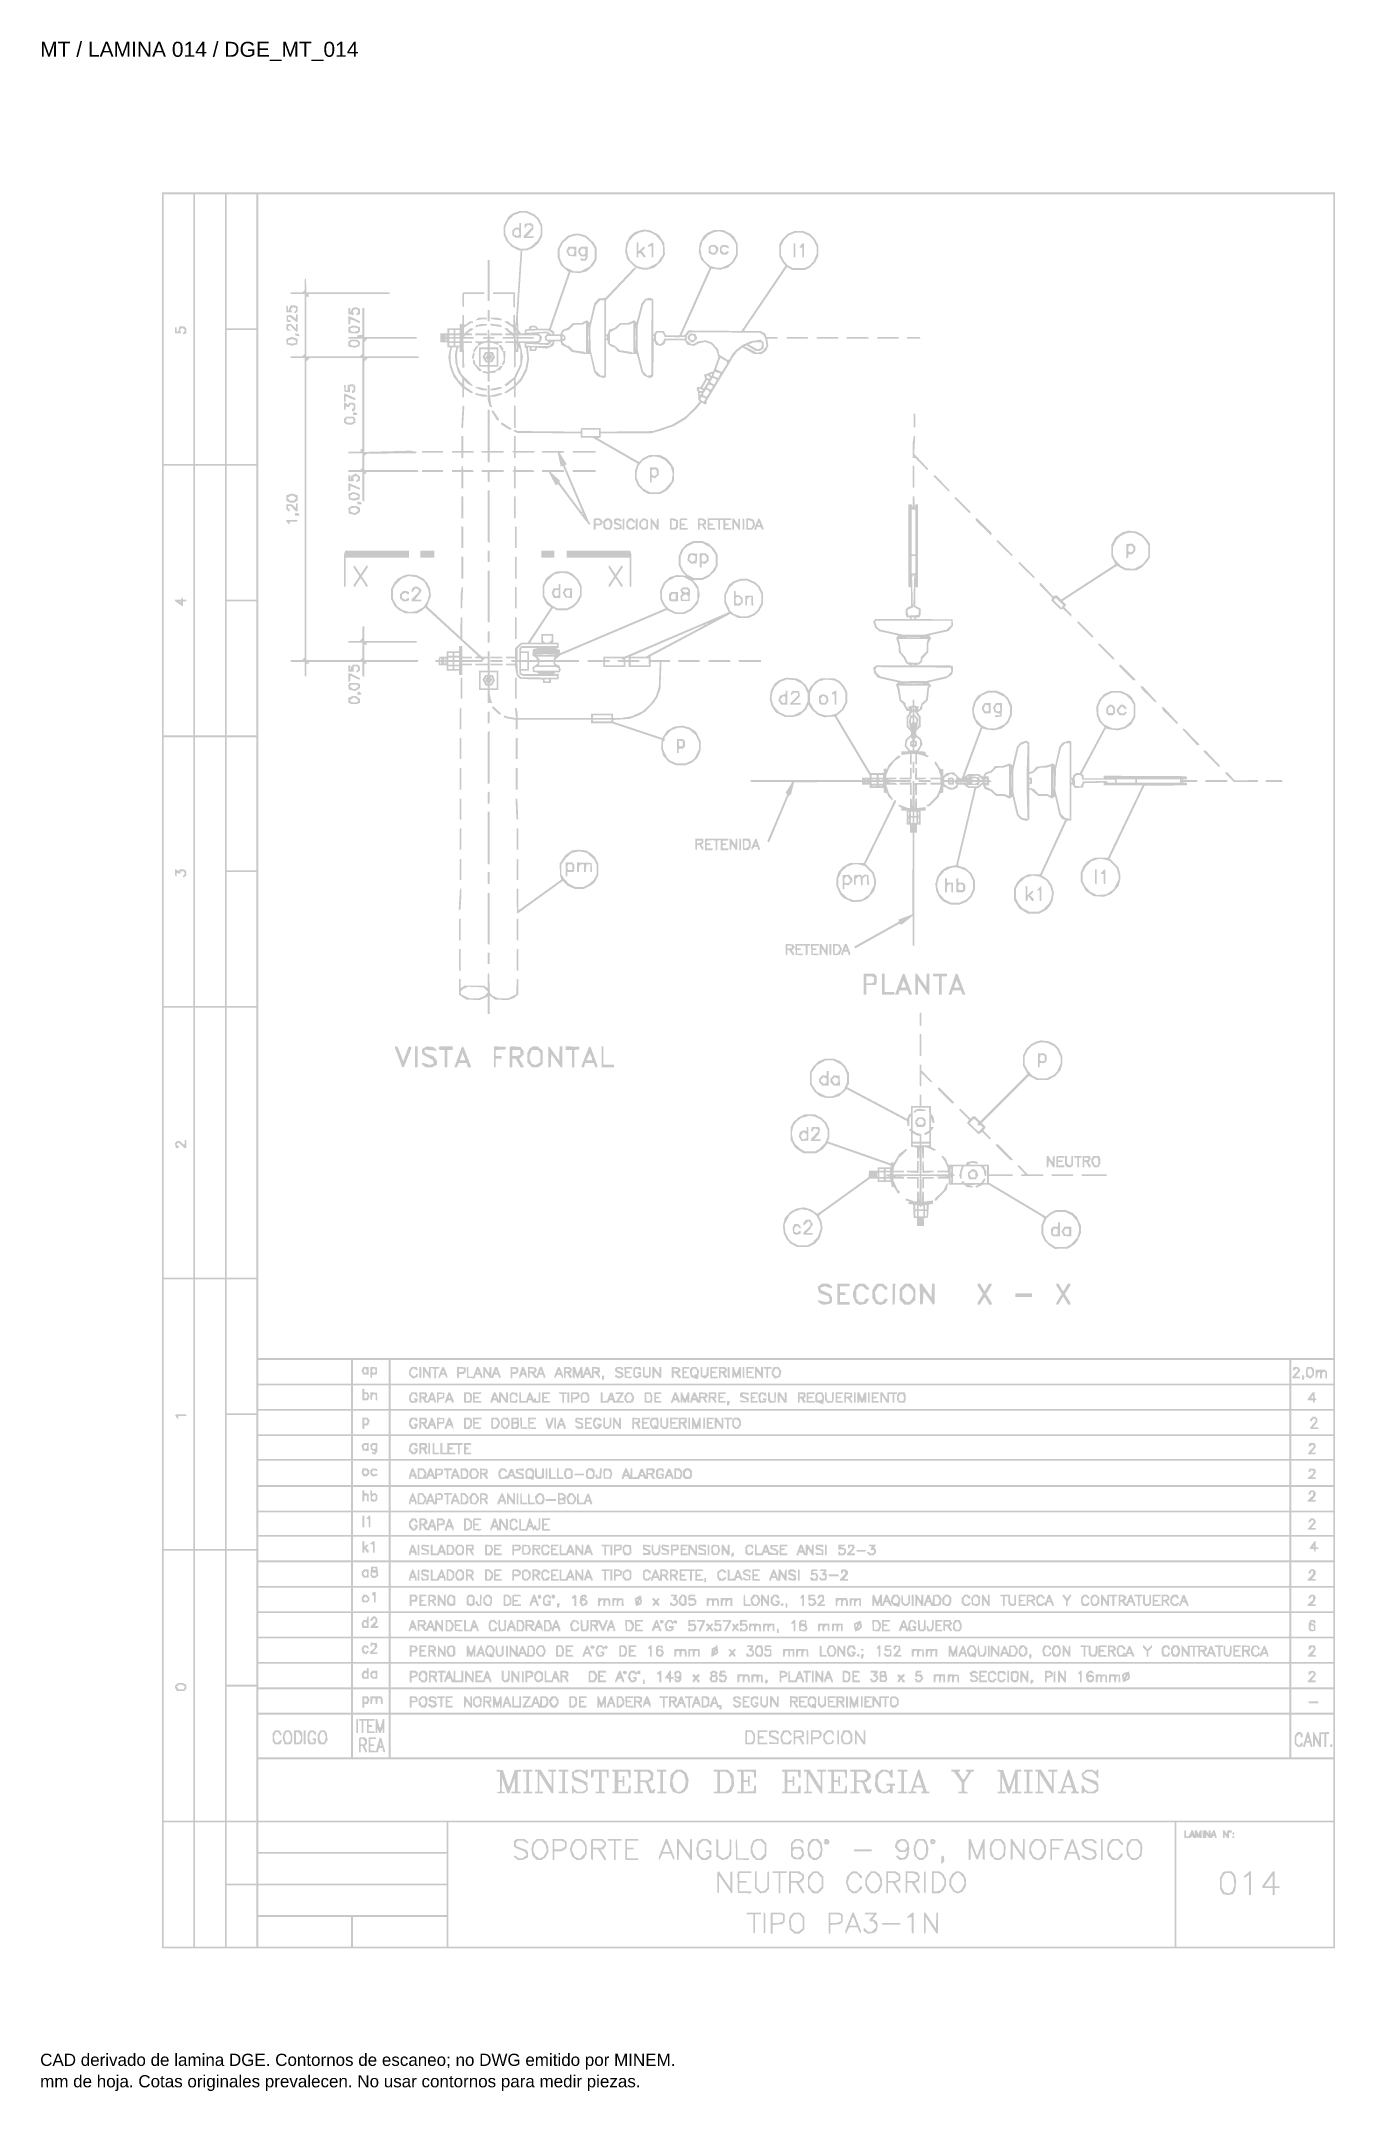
# Model space of a CAD drawing. Header units: millimetres. Extents: x 12 to 193, y 4 to 291.
import ezdxf

# ---------------------------------------------------------------- set-up
doc = ezdxf.new("R2010")
doc.units = ezdxf.units.MM
doc.layers.add('DGE_DATOS', color=7, linetype='Continuous', lineweight=0)
doc.layers.add('DGE_RELLENO', color=7, linetype='Continuous', lineweight=0)
doc.styles.add('DGE_ARIAL', font='arial.ttf')

msp = doc.modelspace()

# ---------------------------------------------------------------- texts
at = {"layer": 'DGE_DATOS', "style": 'DGE_ARIAL'}
for s, height, p in [('MT / LAMINA 014 / DGE_MT_014', 2.1, (12, 289.0389)), ('CAD derivado de lamina DGE. Contornos de escaneo; no DWG emitido por MINEM.', 1.7, (12, 8)), ('mm de hoja. Cotas originales prevalecen. No usar contornos para medir piezas.', 1.7, (12, 5))]:
    msp.add_text(s, height=height, dxfattribs=at).set_placement(p)

# ---------------------------------------------------------------- hatches: boundary and pattern name
at = {"layer": 'DGE_RELLENO'}
h = msp.add_hatch(color=7, dxfattribs=at)
h.paths.add_polyline_path([(29.0142, 147.2464), (29.0142, 24.4328), (111.0282, 24.4328), (193.0422, 24.4328), (193.0422, 147.2464), (193.0422, 270.0599), (111.0282, 270.0599), (29.0142, 270.0599)], flags=0)
h.paths.add_polyline_path([(33.4242, 250.9488), (33.4242, 232.0826), (31.3417, 232.0826), (29.2592, 232.0826), (29.2592, 250.9488), (29.2592, 269.8149), (31.3417, 269.8149), (33.4242, 269.8149)], flags=0)
h.paths.add_polyline_path([(37.8342, 250.9488), (37.8342, 232.0826), (35.7517, 232.0826), (33.6692, 232.0826), (33.6692, 250.9488), (33.6692, 269.8149), (35.7517, 269.8149), (37.8342, 269.8149)], flags=0)
h.paths.add_polyline_path([(42.2442, 260.4431), (42.2442, 251.0713), (40.1617, 251.0713), (38.0792, 251.0713), (38.0792, 260.4431), (38.0792, 269.8149), (40.1617, 269.8149), (42.2442, 269.8149)], flags=0)
h.paths.add_polyline_path([(192.7971, 188.4088), (192.7971, 107.0027), (117.6432, 107.0027), (42.4892, 107.0027), (42.4892, 188.4088), (42.4892, 269.8149), (117.6432, 269.8149), (192.7971, 269.8149)], flags=0)
h.paths.add_polyline_path([(42.2442, 241.4544), (42.2442, 232.0826), (40.1617, 232.0826), (38.0792, 232.0826), (38.0792, 241.4544), (38.0792, 250.8262), (40.1617, 250.8262), (42.2442, 250.8262)], flags=0)
h.paths.add_polyline_path([(33.4242, 212.9715), (33.4242, 194.1054), (31.3417, 194.1054), (29.2592, 194.1054), (29.2592, 212.9715), (29.2592, 231.8376), (31.3417, 231.8376), (33.4242, 231.8376)], flags=0)
h.paths.add_polyline_path([(37.8342, 212.9715), (37.8342, 194.1054), (35.7517, 194.1054), (33.6692, 194.1054), (33.6692, 212.9715), (33.6692, 231.8376), (35.7517, 231.8376), (37.8342, 231.8376)], flags=0)
h.paths.add_polyline_path([(42.2442, 222.4658), (42.2442, 213.094), (40.1617, 213.094), (38.0792, 213.094), (38.0792, 222.4658), (38.0792, 231.8376), (40.1617, 231.8376), (42.2442, 231.8376)], flags=0)
h.paths.add_polyline_path([(42.2442, 203.4772), (42.2442, 194.1054), (40.1617, 194.1054), (38.0792, 194.1054), (38.0792, 203.4772), (38.0792, 212.849), (40.1617, 212.849), (42.2442, 212.849)], flags=0)
h.paths.add_polyline_path([(33.4242, 175.0555), (33.4242, 156.2506), (31.3417, 156.2506), (29.2592, 156.2506), (29.2592, 175.0555), (29.2592, 193.8604), (31.3417, 193.8604), (33.4242, 193.8604)], flags=0)
h.paths.add_polyline_path([(37.8342, 175.0555), (37.8342, 156.2506), (35.7517, 156.2506), (33.6692, 156.2506), (33.6692, 175.0555), (33.6692, 193.8604), (35.7517, 193.8604), (37.8342, 193.8604)], flags=0)
h.paths.add_polyline_path([(42.2442, 184.5498), (42.2442, 175.2393), (40.1617, 175.2393), (38.0792, 175.2393), (38.0792, 184.5498), (38.0792, 193.8604), (40.1617, 193.8604), (42.2442, 193.8604)], flags=0)
h.paths.add_polyline_path([(42.2442, 165.6224), (42.2442, 156.2506), (40.1617, 156.2506), (38.0792, 156.2506), (38.0792, 165.6224), (38.0792, 174.9943), (40.1617, 174.9943), (42.2442, 174.9943)], flags=0)
h.paths.add_polyline_path([(33.4242, 137.1395), (33.4242, 118.2734), (31.3417, 118.2734), (29.2592, 118.2734), (29.2592, 137.1395), (29.2592, 156.0056), (31.3417, 156.0056), (33.4242, 156.0056)], flags=0)
h.paths.add_polyline_path([(37.8342, 137.1395), (37.8342, 118.2734), (35.7517, 118.2734), (33.6692, 118.2734), (33.6692, 137.1395), (33.6692, 156.0056), (35.7517, 156.0056), (37.8342, 156.0056)], flags=0)
h.paths.add_polyline_path([(42.2442, 137.1395), (42.2442, 118.2734), (40.1617, 118.2734), (38.0792, 118.2734), (38.0792, 137.1395), (38.0792, 156.0056), (40.1617, 156.0056), (42.2442, 156.0056)], flags=0)
h.paths.add_polyline_path([(33.4242, 99.1623), (33.4242, 80.2961), (31.3417, 80.2961), (29.2592, 80.2961), (29.2592, 99.1623), (29.2592, 118.0284), (31.3417, 118.0284), (33.4242, 118.0284)], flags=0)
h.paths.add_polyline_path([(37.8342, 99.1623), (37.8342, 80.2961), (35.7517, 80.2961), (33.6692, 80.2961), (33.6692, 99.1623), (33.6692, 118.0284), (35.7517, 118.0284), (37.8342, 118.0284)], flags=0)
h.paths.add_polyline_path([(42.2442, 108.6566), (42.2442, 99.2848), (40.1617, 99.2848), (38.0792, 99.2848), (38.0792, 108.6566), (38.0792, 118.0284), (40.1617, 118.0284), (42.2442, 118.0284)], flags=0)
h.paths.add_polyline_path([(55.4743, 105.1039), (55.4743, 103.45), (48.9817, 103.45), (42.4892, 103.45), (42.4892, 105.1039), (42.4892, 106.7577), (48.9817, 106.7577), (55.4743, 106.7577)], flags=0)
h.paths.add_polyline_path([(60.7418, 105.1039), (60.7418, 103.45), (58.2305, 103.45), (55.7193, 103.45), (55.7193, 105.1039), (55.7193, 106.7577), (58.2305, 106.7577), (60.7418, 106.7577)], flags=0)
h.paths.add_polyline_path([(186.6721, 105.1039), (186.6721, 103.45), (123.8294, 103.45), (60.9868, 103.45), (60.9868, 105.1039), (60.9868, 106.7577), (123.8294, 106.7577), (186.6721, 106.7577)], flags=0)
h.paths.add_polyline_path([(192.7971, 105.1039), (192.7971, 103.45), (189.8571, 103.45), (186.9171, 103.45), (186.9171, 105.1039), (186.9171, 106.7577), (189.8571, 106.7577), (192.7971, 106.7577)], flags=0)
h.paths.add_polyline_path([(55.4743, 101.5512), (55.4743, 99.8973), (48.9817, 99.8973), (42.4892, 99.8973), (42.4892, 101.5512), (42.4892, 103.205), (48.9817, 103.205), (55.4743, 103.205)], flags=0)
h.paths.add_polyline_path([(60.7418, 101.5512), (60.7418, 99.8973), (58.2305, 99.8973), (55.7193, 99.8973), (55.7193, 101.5512), (55.7193, 103.205), (58.2305, 103.205), (60.7418, 103.205)], flags=0)
h.paths.add_polyline_path([(186.6721, 101.5512), (186.6721, 99.8973), (123.8294, 99.8973), (60.9868, 99.8973), (60.9868, 101.5512), (60.9868, 103.205), (123.8294, 103.205), (186.6721, 103.205)], flags=0)
h.paths.add_polyline_path([(192.7971, 101.5512), (192.7971, 99.8973), (189.8571, 99.8973), (186.9171, 99.8973), (186.9171, 101.5512), (186.9171, 103.205), (189.8571, 103.205), (192.7971, 103.205)], flags=0)
h.paths.add_polyline_path([(55.4743, 97.9984), (55.4743, 96.3446), (48.9817, 96.3446), (42.4892, 96.3446), (42.4892, 97.9984), (42.4892, 99.6523), (48.9817, 99.6523), (55.4743, 99.6523)], flags=0)
h.paths.add_polyline_path([(60.7418, 97.9984), (60.7418, 96.3446), (58.2305, 96.3446), (55.7193, 96.3446), (55.7193, 97.9984), (55.7193, 99.6523), (58.2305, 99.6523), (60.7418, 99.6523)], flags=0)
h.paths.add_polyline_path([(186.6721, 97.9984), (186.6721, 96.3446), (123.8294, 96.3446), (60.9868, 96.3446), (60.9868, 97.9984), (60.9868, 99.6523), (123.8294, 99.6523), (186.6721, 99.6523)], flags=0)
h.paths.add_polyline_path([(192.7971, 97.9984), (192.7971, 96.3446), (189.8571, 96.3446), (186.9171, 96.3446), (186.9171, 97.9984), (186.9171, 99.6523), (189.8571, 99.6523), (192.7971, 99.6523)], flags=0)
h.paths.add_polyline_path([(42.2442, 89.6679), (42.2442, 80.2961), (40.1617, 80.2961), (38.0792, 80.2961), (38.0792, 89.6679), (38.0792, 99.0398), (40.1617, 99.0398), (42.2442, 99.0398)], flags=0)
h.paths.add_polyline_path([(55.4743, 94.507), (55.4743, 92.9144), (48.9817, 92.9144), (42.4892, 92.9144), (42.4892, 94.507), (42.4892, 96.0996), (48.9817, 96.0996), (55.4743, 96.0996)], flags=0)
h.paths.add_polyline_path([(60.7418, 94.507), (60.7418, 92.9144), (58.2305, 92.9144), (55.7193, 92.9144), (55.7193, 94.507), (55.7193, 96.0996), (58.2305, 96.0996), (60.7418, 96.0996)], flags=0)
h.paths.add_polyline_path([(186.6721, 94.507), (186.6721, 92.9144), (123.8294, 92.9144), (60.9868, 92.9144), (60.9868, 94.507), (60.9868, 96.0996), (123.8294, 96.0996), (186.6721, 96.0996)], flags=0)
h.paths.add_polyline_path([(192.7971, 94.507), (192.7971, 92.9144), (189.8571, 92.9144), (186.9171, 92.9144), (186.9171, 94.507), (186.9171, 96.0996), (189.8571, 96.0996), (192.7971, 96.0996)], flags=0)
h.paths.add_polyline_path([(55.4743, 90.9543), (55.4743, 89.2392), (48.9817, 89.2392), (42.4892, 89.2392), (42.4892, 90.9543), (42.4892, 92.6694), (48.9817, 92.6694), (55.4743, 92.6694)], flags=0)
h.paths.add_polyline_path([(60.7418, 90.9543), (60.7418, 89.2392), (58.2305, 89.2392), (55.7193, 89.2392), (55.7193, 90.9543), (55.7193, 92.6694), (58.2305, 92.6694), (60.7418, 92.6694)], flags=0)
h.paths.add_polyline_path([(186.6721, 90.9543), (186.6721, 89.2392), (123.8294, 89.2392), (60.9868, 89.2392), (60.9868, 90.9543), (60.9868, 92.6694), (123.8294, 92.6694), (186.6721, 92.6694)], flags=0)
h.paths.add_polyline_path([(192.7971, 90.9543), (192.7971, 89.2392), (189.8571, 89.2392), (186.9171, 89.2392), (186.9171, 90.9543), (186.9171, 92.6694), (189.8571, 92.6694), (192.7971, 92.6694)], flags=0)
h.paths.add_polyline_path([(55.4743, 87.3403), (55.4743, 85.6865), (48.9817, 85.6865), (42.4892, 85.6865), (42.4892, 87.3403), (42.4892, 88.9942), (48.9817, 88.9942), (55.4743, 88.9942)], flags=0)
h.paths.add_polyline_path([(60.7418, 87.3403), (60.7418, 85.6865), (58.2305, 85.6865), (55.7193, 85.6865), (55.7193, 87.3403), (55.7193, 88.9942), (58.2305, 88.9942), (60.7418, 88.9942)], flags=0)
h.paths.add_polyline_path([(186.6721, 87.3403), (186.6721, 85.6865), (123.8294, 85.6865), (60.9868, 85.6865), (60.9868, 87.3403), (60.9868, 88.9942), (123.8294, 88.9942), (186.6721, 88.9942)], flags=0)
h.paths.add_polyline_path([(192.7971, 87.3403), (192.7971, 85.6865), (189.8571, 85.6865), (186.9171, 85.6865), (186.9171, 87.3403), (186.9171, 88.9942), (189.8571, 88.9942), (192.7971, 88.9942)], flags=0)
h.paths.add_polyline_path([(55.4743, 83.8489), (55.4743, 82.2563), (48.9817, 82.2563), (42.4892, 82.2563), (42.4892, 83.8489), (42.4892, 85.4414), (48.9817, 85.4414), (55.4743, 85.4414)], flags=0)
h.paths.add_polyline_path([(60.7418, 83.8489), (60.7418, 82.2563), (58.2305, 82.2563), (55.7193, 82.2563), (55.7193, 83.8489), (55.7193, 85.4414), (58.2305, 85.4414), (60.7418, 85.4414)], flags=0)
h.paths.add_polyline_path([(186.6721, 83.8489), (186.6721, 82.2563), (123.8294, 82.2563), (60.9868, 82.2563), (60.9868, 83.8489), (60.9868, 85.4414), (123.8294, 85.4414), (186.6721, 85.4414)], flags=0)
h.paths.add_polyline_path([(192.7971, 83.8489), (192.7971, 82.2563), (189.8571, 82.2563), (186.9171, 82.2563), (186.9171, 83.8489), (186.9171, 85.4414), (189.8571, 85.4414), (192.7971, 85.4414)], flags=0)
h.paths.add_polyline_path([(55.4743, 80.3574), (55.4743, 78.7035), (48.9817, 78.7035), (42.4892, 78.7035), (42.4892, 80.3574), (42.4892, 82.0112), (48.9817, 82.0112), (55.4743, 82.0112)], flags=0)
h.paths.add_polyline_path([(60.7418, 80.3574), (60.7418, 78.7035), (58.2305, 78.7035), (55.7193, 78.7035), (55.7193, 80.3574), (55.7193, 82.0112), (58.2305, 82.0112), (60.7418, 82.0112)], flags=0)
h.paths.add_polyline_path([(186.6721, 80.3574), (186.6721, 78.7035), (123.8294, 78.7035), (60.9868, 78.7035), (60.9868, 80.3574), (60.9868, 82.0112), (123.8294, 82.0112), (186.6721, 82.0112)], flags=0)
h.paths.add_polyline_path([(192.7971, 80.3574), (192.7971, 78.7035), (189.8571, 78.7035), (186.9171, 78.7035), (186.9171, 80.3574), (186.9171, 82.0112), (189.8571, 82.0112), (192.7971, 82.0112)], flags=0)
h.paths.add_polyline_path([(33.4242, 61.185), (33.4242, 42.3189), (31.3417, 42.3189), (29.2592, 42.3189), (29.2592, 61.185), (29.2592, 80.0511), (31.3417, 80.0511), (33.4242, 80.0511)], flags=0)
h.paths.add_polyline_path([(37.8342, 61.185), (37.8342, 42.3189), (35.7517, 42.3189), (33.6692, 42.3189), (33.6692, 61.185), (33.6692, 80.0511), (35.7517, 80.0511), (37.8342, 80.0511)], flags=0)
h.paths.add_polyline_path([(42.2442, 70.6793), (42.2442, 61.3075), (40.1617, 61.3075), (38.0792, 61.3075), (38.0792, 70.6793), (38.0792, 80.0511), (40.1617, 80.0511), (42.2442, 80.0511)], flags=0)
h.paths.add_polyline_path([(55.4743, 76.8047), (55.4743, 75.1508), (48.9817, 75.1508), (42.4892, 75.1508), (42.4892, 76.8047), (42.4892, 78.4585), (48.9817, 78.4585), (55.4743, 78.4585)], flags=0)
h.paths.add_polyline_path([(60.7418, 76.8047), (60.7418, 75.1508), (58.2305, 75.1508), (55.7193, 75.1508), (55.7193, 76.8047), (55.7193, 78.4585), (58.2305, 78.4585), (60.7418, 78.4585)], flags=0)
h.paths.add_polyline_path([(186.6721, 76.8047), (186.6721, 75.1508), (123.8294, 75.1508), (60.9868, 75.1508), (60.9868, 76.8047), (60.9868, 78.4585), (123.8294, 78.4585), (186.6721, 78.4585)], flags=0)
h.paths.add_polyline_path([(192.7971, 76.8047), (192.7971, 75.1508), (189.8571, 75.1508), (186.9171, 75.1508), (186.9171, 76.8047), (186.9171, 78.4585), (189.8571, 78.4585), (192.7971, 78.4585)], flags=0)
h.paths.add_polyline_path([(55.4743, 73.252), (55.4743, 71.5981), (48.9817, 71.5981), (42.4892, 71.5981), (42.4892, 73.252), (42.4892, 74.9058), (48.9817, 74.9058), (55.4743, 74.9058)], flags=0)
h.paths.add_polyline_path([(60.7418, 73.252), (60.7418, 71.5981), (58.2305, 71.5981), (55.7193, 71.5981), (55.7193, 73.252), (55.7193, 74.9058), (58.2305, 74.9058), (60.7418, 74.9058)], flags=0)
h.paths.add_polyline_path([(186.6721, 73.252), (186.6721, 71.5981), (123.8294, 71.5981), (60.9868, 71.5981), (60.9868, 73.252), (60.9868, 74.9058), (123.8294, 74.9058), (186.6721, 74.9058)], flags=0)
h.paths.add_polyline_path([(192.7971, 73.252), (192.7971, 71.5981), (189.8571, 71.5981), (186.9171, 71.5981), (186.9171, 73.252), (186.9171, 74.9058), (189.8571, 74.9058), (192.7971, 74.9058)], flags=0)
h.paths.add_polyline_path([(55.4743, 69.6993), (55.4743, 68.0454), (48.9817, 68.0454), (42.4892, 68.0454), (42.4892, 69.6993), (42.4892, 71.3531), (48.9817, 71.3531), (55.4743, 71.3531)], flags=0)
h.paths.add_polyline_path([(60.7418, 69.6993), (60.7418, 68.0454), (58.2305, 68.0454), (55.7193, 68.0454), (55.7193, 69.6993), (55.7193, 71.3531), (58.2305, 71.3531), (60.7418, 71.3531)], flags=0)
h.paths.add_polyline_path([(186.6721, 69.6993), (186.6721, 68.0454), (123.8294, 68.0454), (60.9868, 68.0454), (60.9868, 69.6993), (60.9868, 71.3531), (123.8294, 71.3531), (186.6721, 71.3531)], flags=0)
h.paths.add_polyline_path([(192.7971, 69.6993), (192.7971, 68.0454), (189.8571, 68.0454), (186.9171, 68.0454), (186.9171, 69.6993), (186.9171, 71.3531), (189.8571, 71.3531), (192.7971, 71.3531)], flags=0)
h.paths.add_polyline_path([(55.4743, 66.1466), (55.4743, 64.4927), (48.9817, 64.4927), (42.4892, 64.4927), (42.4892, 66.1466), (42.4892, 67.8004), (48.9817, 67.8004), (55.4743, 67.8004)], flags=0)
h.paths.add_polyline_path([(60.7418, 66.1466), (60.7418, 64.4927), (58.2305, 64.4927), (55.7193, 64.4927), (55.7193, 66.1466), (55.7193, 67.8004), (58.2305, 67.8004), (60.7418, 67.8004)], flags=0)
h.paths.add_polyline_path([(186.6721, 66.1466), (186.6721, 64.4927), (123.8294, 64.4927), (60.9868, 64.4927), (60.9868, 66.1466), (60.9868, 67.8004), (123.8294, 67.8004), (186.6721, 67.8004)], flags=0)
h.paths.add_polyline_path([(192.7971, 66.1466), (192.7971, 64.4927), (189.8571, 64.4927), (186.9171, 64.4927), (186.9171, 66.1466), (186.9171, 67.8004), (189.8571, 67.8004), (192.7971, 67.8004)], flags=0)
h.paths.add_polyline_path([(55.4743, 62.5938), (55.4743, 60.94), (48.9817, 60.94), (42.4892, 60.94), (42.4892, 62.5938), (42.4892, 64.2477), (48.9817, 64.2477), (55.4743, 64.2477)], flags=0)
h.paths.add_polyline_path([(60.7418, 62.5938), (60.7418, 60.94), (58.2305, 60.94), (55.7193, 60.94), (55.7193, 62.5938), (55.7193, 64.2477), (58.2305, 64.2477), (60.7418, 64.2477)], flags=0)
h.paths.add_polyline_path([(186.6721, 62.5938), (186.6721, 60.94), (123.8294, 60.94), (60.9868, 60.94), (60.9868, 62.5938), (60.9868, 64.2477), (123.8294, 64.2477), (186.6721, 64.2477)], flags=0)
h.paths.add_polyline_path([(192.7971, 62.5938), (192.7971, 60.94), (189.8571, 60.94), (186.9171, 60.94), (186.9171, 62.5938), (186.9171, 64.2477), (189.8571, 64.2477), (192.7971, 64.2477)], flags=0)
h.paths.add_polyline_path([(42.2442, 51.6907), (42.2442, 42.3189), (40.1617, 42.3189), (38.0792, 42.3189), (38.0792, 51.6907), (38.0792, 61.0625), (40.1617, 61.0625), (42.2442, 61.0625)], flags=0)
h.paths.add_polyline_path([(55.4743, 59.0411), (55.4743, 57.3873), (48.9817, 57.3873), (42.4892, 57.3873), (42.4892, 59.0411), (42.4892, 60.695), (48.9817, 60.695), (55.4743, 60.695)], flags=0)
h.paths.add_polyline_path([(60.7418, 59.0411), (60.7418, 57.3873), (58.2305, 57.3873), (55.7193, 57.3873), (55.7193, 59.0411), (55.7193, 60.695), (58.2305, 60.695), (60.7418, 60.695)], flags=0)
h.paths.add_polyline_path([(186.6721, 59.0411), (186.6721, 57.3873), (123.8294, 57.3873), (60.9868, 57.3873), (60.9868, 59.0411), (60.9868, 60.695), (123.8294, 60.695), (186.6721, 60.695)], flags=0)
h.paths.add_polyline_path([(192.7971, 59.0411), (192.7971, 57.3873), (189.8571, 57.3873), (186.9171, 57.3873), (186.9171, 59.0411), (186.9171, 60.695), (189.8571, 60.695), (192.7971, 60.695)], flags=0)
h.paths.add_polyline_path([(55.4743, 54.1408), (55.4743, 51.1394), (48.9817, 51.1394), (42.4892, 51.1394), (42.4892, 54.1408), (42.4892, 57.1423), (48.9817, 57.1423), (55.4743, 57.1423)], flags=0)
h.paths.add_polyline_path([(60.7418, 54.1408), (60.7418, 51.1394), (58.2305, 51.1394), (55.7193, 51.1394), (55.7193, 54.1408), (55.7193, 57.1423), (58.2305, 57.1423), (60.7418, 57.1423)], flags=0)
h.paths.add_polyline_path([(186.6721, 54.1408), (186.6721, 51.1394), (123.8294, 51.1394), (60.9868, 51.1394), (60.9868, 54.1408), (60.9868, 57.1423), (123.8294, 57.1423), (186.6721, 57.1423)], flags=0)
h.paths.add_polyline_path([(192.7971, 54.1408), (192.7971, 51.1394), (189.8571, 51.1394), (186.9171, 51.1394), (186.9171, 54.1408), (186.9171, 57.1423), (189.8571, 57.1423), (192.7971, 57.1423)], flags=0)
h.paths.add_polyline_path([(192.7971, 46.6066), (192.7971, 42.3189), (117.6432, 42.3189), (42.4892, 42.3189), (42.4892, 46.6066), (42.4892, 50.8944), (117.6432, 50.8944), (192.7971, 50.8944)], flags=0)
h.paths.add_polyline_path([(33.4242, 33.3759), (33.4242, 24.6778), (31.3417, 24.6778), (29.2592, 24.6778), (29.2592, 33.3759), (29.2592, 42.0739), (31.3417, 42.0739), (33.4242, 42.0739)], flags=0)
h.paths.add_polyline_path([(37.8342, 33.3759), (37.8342, 24.6778), (35.7517, 24.6778), (33.6692, 24.6778), (33.6692, 33.3759), (33.6692, 42.0739), (35.7517, 42.0739), (37.8342, 42.0739)], flags=0)
h.paths.add_polyline_path([(42.2442, 37.7861), (42.2442, 33.4984), (40.1617, 33.4984), (38.0792, 33.4984), (38.0792, 37.7861), (38.0792, 42.0739), (40.1617, 42.0739), (42.2442, 42.0739)], flags=0)
h.paths.add_polyline_path([(68.8268, 39.9913), (68.8268, 37.9086), (55.658, 37.9086), (42.4892, 37.9086), (42.4892, 39.9913), (42.4892, 42.0739), (55.658, 42.0739), (68.8268, 42.0739)], flags=0)
h.paths.add_polyline_path([(170.6246, 33.3759), (170.6246, 24.6778), (119.8482, 24.6778), (69.0718, 24.6778), (69.0718, 33.3759), (69.0718, 42.0739), (119.8482, 42.0739), (170.6246, 42.0739)], flags=0)
h.paths.add_polyline_path([(192.7971, 33.3759), (192.7971, 24.6778), (181.8334, 24.6778), (170.8696, 24.6778), (170.8696, 33.3759), (170.8696, 42.0739), (181.8334, 42.0739), (192.7971, 42.0739)], flags=0)
h.paths.add_polyline_path([(68.8268, 35.581), (68.8268, 33.4984), (55.658, 33.4984), (42.4892, 33.4984), (42.4892, 35.581), (42.4892, 37.6636), (55.658, 37.6636), (68.8268, 37.6636)], flags=0)
h.paths.add_polyline_path([(42.2442, 28.9656), (42.2442, 24.6778), (40.1617, 24.6778), (38.0792, 24.6778), (38.0792, 28.9656), (38.0792, 33.2534), (40.1617, 33.2534), (42.2442, 33.2534)], flags=0)
h.paths.add_polyline_path([(68.8268, 31.1707), (68.8268, 29.0881), (55.658, 29.0881), (42.4892, 29.0881), (42.4892, 31.1707), (42.4892, 33.2534), (55.658, 33.2534), (68.8268, 33.2534)], flags=0)
h.paths.add_polyline_path([(55.4743, 26.7605), (55.4743, 24.6778), (48.9817, 24.6778), (42.4892, 24.6778), (42.4892, 26.7605), (42.4892, 28.8431), (48.9817, 28.8431), (55.4743, 28.8431)], flags=0)
h.paths.add_polyline_path([(68.8268, 26.7605), (68.8268, 24.6778), (62.273, 24.6778), (55.7193, 24.6778), (55.7193, 26.7605), (55.7193, 28.8431), (62.273, 28.8431), (68.8268, 28.8431)], flags=0)
h.paths.add_polyline_path([(31.3846, 250.9488), (31.3111, 250.5812), (31.2039, 250.5812), (31.0967, 250.5812), (31.0967, 250.8875), (31.0967, 251.1938), (30.9742, 251.1938), (30.8517, 251.1938), (30.8517, 250.765), (30.8517, 250.3362), (31.2828, 250.3362), (31.7139, 250.3362), (31.6373, 250.6413), (31.5607, 250.9465), (31.7657, 251.0251), (31.9707, 251.1038), (32.1125, 250.962), (32.2543, 250.8201), (32.0958, 250.5662), (31.9372, 250.3124), (31.9894, 250.2602), (32.0416, 250.2079), (32.2429, 250.2852), (32.4442, 250.3624), (32.4442, 250.6923), (32.4442, 251.0223), (32.2972, 251.1693), (32.1502, 251.3163), (31.8041, 251.3163), (31.4581, 251.3163)], flags=0)
h.paths.add_polyline_path([(78.5727, 267.3044), (78.0897, 267.1324), (77.7764, 266.9054), (77.4631, 266.6784), (77.1262, 266.0195), (76.7893, 265.3607), (76.7893, 264.7662), (76.7893, 264.1717), (76.9793, 263.7162), (77.1692, 263.2607), (77.5611, 262.8518), (77.9531, 262.443), (78.4076, 262.2087), (78.8621, 261.9744), (79.0209, 261.9744), (79.1798, 261.9744), (78.851, 257.0772), (78.5222, 252.18), (78.4687, 251.9013), (78.4152, 251.6225), (78.3985, 252.2657), (78.3818, 252.9089), (78.2593, 252.9089), (78.1368, 252.9089), (78.1368, 252.2351), (78.1368, 251.5613), (78.0706, 251.5613), (78.0044, 251.5613), (77.6569, 251.8182), (77.3095, 252.0751), (77.0842, 252.0317), (76.8589, 251.9883), (77.485, 251.5865), (78.1111, 251.1848), (78.1594, 250.7705), (78.2078, 250.3562), (77.8698, 250.5969), (77.5317, 250.8377), (77.4595, 250.9545), (77.3874, 251.0713), (77.119, 251.068), (76.8506, 251.0647), (77.2793, 250.7037), (77.7081, 250.3428), (77.3712, 250.3395), (77.0343, 250.3362), (77.0343, 250.2137), (77.0343, 250.0912), (77.5171, 250.0912), (77.9999, 250.0912), (78.0756, 249.9687), (78.1513, 249.8462), (77.409, 249.8462), (76.6668, 249.8462), (76.6668, 249.7237), (76.6668, 249.6012), (77.4631, 249.6012), (78.2593, 249.6012), (78.2593, 249.4174), (78.2593, 249.2337), (77.6468, 249.2337), (77.0343, 249.2337), (77.0343, 249.1111), (77.0343, 248.9886), (77.6468, 248.9886), (78.2593, 248.9886), (78.2593, 247.2663), (78.2593, 245.544), (78.3818, 245.6197), (78.5043, 245.6954), (78.5043, 246.7295), (78.5043, 247.7636), (78.6881, 247.7636), (78.8718, 247.7636), (78.8796, 248.1617), (78.8873, 248.5599), (79.0175, 248.2536), (79.1477, 247.9473), (79.1548, 247.027), (79.162, 246.1068), (78.7088, 245.1646), (78.2557, 244.2224), (77.591, 243.7032), (76.9262, 243.184), (76.9875, 243.0849), (77.0488, 242.9858), (77.142, 242.9858), (77.2352, 242.9858), (77.7473, 243.4241), (78.2593, 243.8624), (78.2593, 243.4414), (78.2593, 243.0205), (77.5561, 242.5535), (76.8529, 242.0866), (77.011, 242.0339), (77.169, 241.9812), (77.6503, 242.2998), (78.1316, 242.6183), (78.1954, 242.6183), (78.2593, 242.6183), (78.2593, 242.0057), (78.2593, 241.3932), (78.3818, 241.3932), (78.5043, 241.3932), (78.5043, 242.1655), (78.5043, 242.9377), (78.921, 243.3416), (79.3377, 243.7455), (79.7177, 244.4988), (80.0977, 245.2522), (80.2321, 245.9872), (80.3665, 246.7223), (80.2855, 247.5492), (80.2045, 248.3761), (80.3344, 248.3761), (80.4643, 248.3761), (80.4643, 248.1311), (80.4643, 247.8861), (80.9045, 247.8861), (81.3448, 247.8861), (81.4055, 248.1185), (81.4663, 248.3509), (82.1601, 248.288), (82.8539, 248.225), (83.3085, 248.415), (83.7631, 248.605), (83.842, 248.9193), (83.9209, 249.2337), (84.3281, 249.2337), (84.7353, 249.2337), (84.8137, 248.9866), (84.8922, 248.7395), (85.3686, 248.4964), (85.845, 248.2534), (86.0704, 248.0114), (86.2958, 247.7694), (87.147, 247.6267), (87.9981, 247.484), (88.4456, 247.4707), (88.893, 247.4573), (89.1729, 246.1817), (89.4529, 244.9061), (89.7055, 244.6327), (89.9581, 244.3593), (90.3597, 244.229), (90.7613, 244.0987), (90.9416, 244.1679), (91.1219, 244.2371), (91.1219, 246.7966), (91.1219, 249.3562), (91.2444, 249.3562), (91.3669, 249.3562), (91.3669, 249.1301), (91.3669, 248.9041), (91.5812, 248.7158), (91.7956, 248.5276), (92.068, 248.4446), (92.3405, 248.3616), (92.5745, 248.0641), (92.8085, 247.7666), (93.6496, 247.6253), (94.4906, 247.484), (94.9535, 247.4707), (95.4164, 247.4573), (95.528, 247.0285), (95.6395, 246.5997), (95.8397, 245.8034), (96.0399, 245.0072), (96.2242, 244.7213), (96.4084, 244.4354), (96.8304, 244.2591), (97.2525, 244.0827), (97.4922, 244.211), (97.7319, 244.3393), (97.765, 246.8784), (97.7981, 249.4174), (97.9469, 249.0839), (98.0957, 248.7505), (98.4153, 248.6702), (98.7349, 248.59), (99.0215, 248.7206), (99.3081, 248.8512), (99.3883, 249.1037), (99.4684, 249.3562), (100.7935, 249.3562), (102.1187, 249.3562), (102.3156, 249.0556), (102.5125, 248.7551), (102.9618, 248.6708), (103.4111, 248.5865), (103.7896, 248.7871), (104.1681, 248.9877), (104.5553, 249.0626), (104.9425, 249.1374), (105.3761, 248.9943), (105.8097, 248.8512), (106.1781, 248.4315), (106.5466, 248.0118), (106.6837, 247.5024), (106.8209, 246.993), (106.4604, 246.0001), (106.0999, 245.0072), (105.9915, 244.9984), (105.8831, 244.9897), (105.5769, 244.8552), (105.2706, 244.7208), (105.0433, 244.6485), (104.8159, 244.5761), (104.8953, 244.2598), (104.9746, 243.9436), (104.6581, 243.4034), (104.3416, 242.8633), (104.1119, 242.8633), (103.8823, 242.8633), (103.8274, 242.7101), (103.7725, 242.557), (103.8762, 242.3549), (103.9799, 242.1527), (104.0162, 241.5959), (104.0526, 241.0392), (104.1377, 240.954), (104.2228, 240.8689), (103.8577, 240.4079), (103.4927, 239.9469), (102.8161, 239.2918), (102.1395, 238.6368), (101.2551, 238.1133), (100.3706, 237.5897), (99.0231, 237.134), (97.6756, 236.6784), (94.0312, 236.6402), (90.3869, 236.602), (90.3869, 236.8537), (90.3869, 237.1054), (89.0279, 237.1054), (87.6689, 237.1054), (87.603, 236.8534), (87.5371, 236.6014), (83.1738, 236.6474), (78.8106, 236.6934), (78.5349, 236.7912), (78.2593, 236.889), (78.2593, 236.7653), (78.2593, 236.6416), (78.4737, 236.5387), (78.6881, 236.4358), (83.1287, 236.3961), (87.5693, 236.3564), (87.5693, 236.0571), (87.5693, 235.7579), (88.4096, 235.7579), (89.2498, 235.7579), (92.3602, 233.9699), (95.4706, 232.182), (95.4957, 232.1582), (95.5208, 232.1345), (95.348, 231.6492), (95.1751, 231.1638), (95.1697, 230.578), (95.1644, 229.9921), (95.3543, 229.5367), (95.5443, 229.0812), (95.9362, 228.6726), (96.3281, 228.264), (96.6956, 228.0682), (97.0631, 227.8724), (97.8594, 227.8728), (98.6556, 227.8732), (99.1456, 228.1284), (99.6356, 228.3836), (99.8886, 228.6711), (100.1416, 228.9587), (100.3745, 229.3262), (100.6074, 229.6937), (100.6074, 230.6125), (100.6074, 231.5314), (100.3745, 231.8989), (100.1416, 232.2664), (99.8886, 232.554), (99.6356, 232.8415), (99.1456, 233.0954), (98.6556, 233.3494), (97.9206, 233.3494), (97.1856, 233.3494), (96.6956, 233.0966), (96.2056, 232.8438), (95.9828, 232.5973), (95.7599, 232.3509), (92.8385, 234.0237), (89.917, 235.6966), (90.1519, 235.7357), (90.3869, 235.7749), (90.3869, 236.0726), (90.3869, 236.3704), (93.8899, 236.3704), (97.3929, 236.3704), (98.0855, 236.5625), (98.7781, 236.7547), (99.6969, 237.0734), (100.6156, 237.3921), (101.412, 237.8571), (102.2084, 238.3222), (103.0138, 239.092), (103.8192, 239.8618), (104.1439, 240.2659), (104.4685, 240.6699), (104.719, 240.5359), (104.9695, 240.4018), (105.0894, 240.4759), (105.2094, 240.5501), (105.2094, 240.7422), (105.2094, 240.9342), (106.884, 243.7057), (108.5587, 246.4772), (108.6913, 246.7223), (108.8239, 246.9673), (109.1273, 247.3724), (109.4308, 247.7775), (109.8311, 248.0828), (110.2314, 248.3882), (110.9973, 247.9338), (111.7632, 247.4795), (112.3214, 247.4755), (112.8796, 247.4714), (113.2037, 247.7094), (113.5277, 247.9473), (113.6715, 248.2856), (113.8153, 248.6239), (113.7372, 249.1125), (113.659, 249.6012), (114.3955, 249.6012), (115.1319, 249.6012), (115.1319, 249.7237), (115.1319, 249.8462), (114.3439, 249.8462), (113.5559, 249.8462), (113.4866, 250.0647), (113.4172, 250.2832), (113.0613, 250.4935), (112.7054, 250.7037), (111.5809, 250.7037), (110.4565, 250.7037), (110.4973, 250.8196), (110.5382, 250.9354), (113.4782, 255.2769), (116.4182, 259.6184), (116.7857, 259.4242), (117.1532, 259.2301), (118.0719, 259.2301), (118.9907, 259.2301), (119.3582, 259.4275), (119.7257, 259.6249), (120.0486, 259.9727), (120.3715, 260.3206), (120.5904, 260.7493), (120.8094, 261.1781), (120.809, 261.9132), (120.8086, 262.6482), (120.554, 263.1382), (120.2994, 263.6283), (119.9513, 263.9587), (119.6032, 264.289), (119.1477, 264.4793), (118.6923, 264.6696), (118.0719, 264.6696), (117.4516, 264.6696), (116.9961, 264.4796), (116.5407, 264.2896), (116.1321, 263.8977), (115.7235, 263.5057), (115.5278, 263.1382), (115.332, 262.7707), (115.332, 261.9744), (115.332, 261.1781), (115.5525, 260.7493), (115.7731, 260.3206), (115.9937, 260.0755), (116.2143, 259.8305), (113.1312, 255.2611), (110.0482, 250.6917), (106.3287, 250.7256), (102.6093, 250.7595), (102.3429, 250.4254), (102.0764, 250.0912), (101.8746, 250.0912), (101.6727, 250.0912), (102.1357, 251.1019), (102.5988, 252.1126), (104.2254, 255.7565), (105.852, 259.4004), (106.4801, 259.3267), (107.1082, 259.253), (107.6304, 259.3938), (108.1526, 259.5346), (108.587, 259.916), (109.0213, 260.2974), (109.2858, 260.799), (109.5502, 261.3006), (109.545, 262.0969), (109.5398, 262.8932), (109.2864, 263.3832), (109.033, 263.8733), (108.8056, 264.0734), (108.5782, 264.2735), (108.0281, 264.5503), (107.4781, 264.8271), (106.8644, 264.8257), (106.2506, 264.8243), (105.7623, 264.6186), (105.274, 264.4129), (104.9848, 264.1431), (104.6956, 263.8733), (104.4557, 263.4055), (104.2159, 262.9377), (104.1482, 262.3642), (104.0805, 261.7906), (104.2291, 261.2396), (104.3777, 260.6885), (104.9777, 260.0885), (105.5776, 259.4885), (103.4785, 254.7899), (101.3794, 250.0912), (100.4353, 250.0912), (99.4912, 250.0912), (99.3517, 250.3975), (99.2121, 250.7037), (98.6732, 250.7037), (98.1343, 250.7037), (97.942, 250.4281), (97.7497, 250.1525), (97.7433, 252.6289), (97.7369, 255.1054), (97.5212, 255.2208), (97.3055, 255.3362), (96.9686, 255.2718), (96.6317, 255.2074), (96.3446, 254.8663), (96.0576, 254.5251), (95.8497, 253.6864), (95.6418, 252.8476), (95.5184, 252.3792), (95.395, 251.9107), (95.2193, 252.0566), (95.0435, 252.2025), (94.626, 252.0044), (94.2086, 251.8063), (93.6495, 251.8063), (93.0904, 251.8063), (92.6813, 251.4471), (92.2723, 251.088), (91.9248, 251.0007), (91.5773, 250.9135), (91.4452, 250.5636), (91.3131, 250.2137), (91.2175, 250.2137), (91.1219, 250.2137), (91.1219, 252.5989), (91.1219, 254.9841), (93.1737, 257.1418), (95.2256, 259.2995), (95.2704, 259.4236), (95.3151, 259.5477), (95.1457, 259.5053), (94.9764, 259.463), (92.9958, 257.3804), (91.0153, 255.2978), (90.5479, 255.2679), (90.0806, 255.238), (89.7691, 254.8962), (89.4576, 254.5544), (89.1704, 253.2722), (88.8832, 251.9901), (88.8417, 251.942), (88.8003, 251.8939), (88.6224, 252.0416), (88.4444, 252.1892), (88.0742, 251.9978), (87.704, 251.8063), (87.0796, 251.8063), (86.4551, 251.8063), (86.1723, 251.5011), (85.8895, 251.196), (85.439, 251.0077), (84.9885, 250.8195), (84.8505, 250.5166), (84.7125, 250.2137), (84.3034, 250.2137), (83.8943, 250.2137), (83.8943, 250.3905), (83.8943, 250.5673), (83.6483, 250.7397), (83.4023, 250.912), (84.7789, 254.9001), (86.1555, 258.8882), (86.7706, 258.8252), (87.3856, 258.7622), (87.9078, 258.9034), (88.4301, 259.0445), (88.8525, 259.4155), (89.275, 259.7864), (89.5427, 260.2196), (89.8104, 260.6528), (89.8104, 261.4686), (89.8104, 262.2844), (89.618, 262.6564), (89.4257, 263.0284), (88.8778, 263.5334), (88.33, 264.0384), (87.8578, 264.1696), (87.3856, 264.3007), (87.0793, 264.3007), (86.7731, 264.3007), (86.305, 264.1707), (85.837, 264.0407), (85.3468, 263.5978), (84.8566, 263.1549), (84.6103, 262.6721), (84.3639, 262.1892), (84.3604, 261.5612), (84.3569, 260.9331), (84.5685, 260.4104), (84.78, 259.8878), (85.3282, 259.4052), (85.8764, 258.9227), (84.5102, 254.9663), (83.144, 251.01), (82.386, 251.01), (81.6281, 251.01), (81.468, 251.2244), (81.3079, 251.4388), (81.0186, 251.4388), (80.7294, 251.4388), (80.5356, 251.3644), (80.3418, 251.2901), (80.3418, 251.1279), (80.3418, 250.9658), (80.0662, 250.9266), (79.7906, 250.8875), (79.7514, 250.6119), (79.7123, 250.3362), (79.4948, 250.3362), (79.2773, 250.3362), (79.0683, 250.5672), (78.8592, 250.7982), (78.8349, 251.8229), (78.8106, 252.8476), (79.1136, 257.411), (79.4166, 261.9744), (79.7607, 261.9744), (80.1047, 261.9744), (80.4989, 262.1396), (80.8931, 262.3048), (81.2966, 262.645), (81.7001, 262.9853), (81.9605, 263.4905), (82.221, 263.9958), (82.221, 264.7308), (82.221, 265.4659), (81.9671, 265.9559), (81.7132, 266.4459), (81.4256, 266.714), (81.1381, 266.982), (80.5868, 267.2319), (80.0356, 267.4819), (79.5456, 267.4792), (79.0556, 267.4765)], flags=0)
h.paths.add_polyline_path([(80.4621, 266.9878), (81.0112, 266.7387), (81.2408, 266.5311), (81.4704, 266.3234), (81.7199, 265.8346), (81.9693, 265.3458), (81.9693, 264.7292), (81.9693, 264.1126), (81.776, 263.7387), (81.5827, 263.3648), (81.0784, 262.9092), (80.574, 262.4535), (80.2662, 262.3365), (79.9584, 262.2194), (79.5337, 262.2194), (79.109, 262.2194), (78.6535, 262.4097), (78.1981, 262.5999), (77.8457, 262.9303), (77.4934, 263.2607), (77.2666, 263.7508), (77.0397, 264.2408), (77.0397, 264.7308), (77.0397, 265.2208), (77.2666, 265.7109), (77.4934, 266.2009), (77.8626, 266.5475), (78.2317, 266.8941), (78.7049, 267.0628), (79.1781, 267.2315), (79.5456, 267.2342), (79.9131, 267.2368)], flags=0)
h.paths.add_polyline_path([(107.9657, 264.2712), (108.3332, 264.0789), (108.6551, 263.7311), (108.977, 263.3832), (109.1343, 263.0786), (109.2916, 262.7739), (109.2959, 262.0985), (109.3003, 261.4231), (109.0441, 260.9331), (108.788, 260.4431), (108.5584, 260.2354), (108.3287, 260.0278), (107.7797, 259.7787), (107.2307, 259.5296), (106.9244, 259.5276), (106.6181, 259.5256), (106.1554, 259.6541), (105.6927, 259.7826), (105.261, 260.1617), (104.8294, 260.5407), (104.6554, 260.8772), (104.4814, 261.2136), (104.4051, 261.6911), (104.3287, 262.1685), (104.468, 262.6856), (104.6072, 263.2027), (104.9877, 263.6361), (105.3683, 264.0695), (105.7482, 264.2675), (106.1281, 264.4655), (106.4956, 264.5448), (106.8632, 264.6241), (107.2307, 264.5438), (107.5982, 264.4634)], flags=0)
h.paths.add_polyline_path([(119.0236, 264.2349), (119.4773, 264.0453), (119.7666, 263.7755), (120.0558, 263.5057), (120.303, 263.0235), (120.5502, 262.5413), (120.5502, 261.9815), (120.5502, 261.4217), (120.3465, 260.934), (120.1427, 260.4464), (119.873, 260.1575), (119.6032, 259.8685), (119.2357, 259.6739), (118.8682, 259.4793), (118.0719, 259.4793), (117.2757, 259.4793), (116.9082, 259.6739), (116.5407, 259.8685), (116.2794, 260.1558), (116.0181, 260.4431), (115.8027, 260.8687), (115.5872, 261.2943), (115.5819, 261.91), (115.5766, 262.5257), (115.8324, 263.0157), (116.0881, 263.5057), (116.3765, 263.7748), (116.6649, 264.0438), (117.0928, 264.2294), (117.5207, 264.415), (118.0452, 264.4198), (118.5698, 264.4246)], flags=0)
h.paths.add_polyline_path([(87.7258, 263.9272), (88.1885, 263.7987), (88.6092, 263.4292), (89.03, 263.0598), (89.2919, 262.636), (89.5539, 262.2121), (89.5539, 261.4869), (89.5539, 260.7617), (89.2047, 260.2349), (88.8556, 259.708), (88.1905, 259.3711), (87.5254, 259.0342), (87.088, 259.0354), (86.6506, 259.0366), (86.0381, 259.3243), (85.4256, 259.612), (85.2159, 259.8483), (85.0062, 260.0845), (84.8178, 260.5355), (84.6293, 260.9865), (84.6293, 261.5466), (84.6293, 262.1067), (84.8708, 262.58), (85.1122, 263.0533), (85.5752, 263.4362), (86.0381, 263.8192), (86.4056, 263.9271), (86.7731, 264.0349), (87.0181, 264.0453), (87.2631, 264.0557)], flags=0)
h.paths.add_polyline_path([(90.8769, 249.7237), (90.8769, 244.4559), (90.6338, 244.4559), (90.3907, 244.4559), (90.0296, 244.7928), (89.6685, 245.1297), (89.3329, 246.5385), (88.9974, 247.9473), (88.949, 249.4787), (88.9006, 251.01), (89.2938, 252.6639), (89.687, 254.3177), (89.9986, 254.6546), (90.3102, 254.9915), (90.5935, 254.9915), (90.8769, 254.9915)], flags=0)
h.paths.add_polyline_path([(97.4626, 249.7543), (97.4306, 244.5171), (97.1568, 244.4782), (96.883, 244.4393), (96.5896, 244.7559), (96.2962, 245.0726), (95.914, 246.5986), (95.5319, 248.1247), (95.5319, 249.7394), (95.5319, 251.3541), (95.9154, 252.8359), (96.2989, 254.3177), (96.5363, 254.6546), (96.7736, 254.9915), (97.134, 254.9915), (97.4945, 254.9915)], flags=0)
h.paths.add_polyline_path([(88.3043, 249.7165), (88.3043, 247.6266), (88.1775, 247.705), (88.0506, 247.7834), (87.3033, 247.889), (86.556, 247.9947), (86.2291, 248.3079), (85.9022, 248.6211), (85.7723, 248.6211), (85.6424, 248.6211), (85.3127, 248.8804), (84.9831, 249.1397), (85.2333, 249.315), (85.4835, 249.4902), (85.4444, 249.7468), (85.4052, 250.0033), (85.2125, 250.1443), (85.0198, 250.2852), (85.1315, 250.4849), (85.2433, 250.6846), (85.5929, 250.7614), (85.9424, 250.8382), (86.2888, 251.1997), (86.6352, 251.5613), (87.2554, 251.5632), (87.8756, 251.565), (88.0593, 251.6838), (88.2431, 251.8026), (88.2737, 251.8044), (88.3043, 251.8063)], flags=0)
h.paths.add_polyline_path([(94.9194, 249.7106), (94.9194, 247.6148), (94.705, 247.7001), (94.4906, 247.7854), (93.7696, 247.8901), (93.0485, 247.9947), (92.7283, 248.2924), (92.4081, 248.5901), (92.0406, 248.7604), (91.6731, 248.9307), (91.6731, 249.7235), (91.6731, 250.5163), (92.1836, 250.7836), (92.6941, 251.051), (92.9492, 251.3061), (93.2044, 251.5613), (93.7862, 251.5699), (94.3681, 251.5785), (94.6131, 251.6838), (94.8581, 251.7891), (94.8887, 251.7977), (94.9194, 251.8063)], flags=0)
h.paths.add_polyline_path([(88.6405, 248.713), (88.5992, 247.7023), (88.5992, 249.7237), (88.5992, 251.7451), (88.6405, 250.7344), (88.6818, 249.7237)], flags=0)
h.paths.add_polyline_path([(95.2555, 248.713), (95.2142, 247.7023), (95.2142, 249.7237), (95.2142, 251.7451), (95.2555, 250.7344), (95.2968, 249.7237)], flags=0)
h.paths.add_polyline_path([(78.588, 251.1708), (78.5237, 251.01), (78.514, 251.2448), (78.5043, 251.4796), (78.5783, 251.4056), (78.6523, 251.3316)], flags=0)
h.paths.add_polyline_path([(81.2606, 251.0713), (81.3363, 250.9488), (80.9543, 250.9488), (80.5724, 250.9488), (80.6481, 251.0713), (80.7238, 251.1938), (80.9543, 251.1938), (81.1849, 251.1938)], flags=0)
h.paths.add_polyline_path([(83.4032, 250.521), (83.6508, 250.2969), (83.5995, 250.2455), (83.5481, 250.1941), (83.2359, 250.3987), (82.9237, 250.6033), (81.449, 250.5153), (79.9743, 250.4272), (79.9743, 250.5603), (79.9743, 250.6934), (80.9237, 250.7414), (81.8731, 250.7894), (82.5143, 250.7673), (83.1555, 250.7452)], flags=0)
h.paths.add_polyline_path([(78.588, 250.4358), (78.5237, 250.275), (78.514, 250.5098), (78.5043, 250.7446), (78.5783, 250.6706), (78.6523, 250.5965)], flags=0)
h.paths.add_polyline_path([(112.9018, 250.2608), (113.1829, 250.0784), (113.2996, 249.7713), (113.4163, 249.4643), (113.4898, 249.005), (113.5632, 248.5457), (113.2464, 248.1692), (112.9296, 247.7926), (112.5914, 247.7206), (112.2532, 247.6485), (111.3392, 248.1034), (110.4253, 248.5584), (110.6193, 248.5957), (110.8133, 248.6331), (111.4468, 248.2596), (112.0802, 247.8861), (112.3538, 247.8861), (112.6274, 247.8861), (112.8997, 248.0768), (113.1719, 248.2675), (113.1719, 248.6703), (113.1719, 249.0732), (112.9507, 249.2734), (112.7295, 249.4736), (112.0344, 249.3604), (111.3393, 249.2473), (110.7877, 249.0033), (110.236, 248.7592), (109.7773, 248.4145), (109.3187, 248.0698), (109.0464, 247.7636), (108.7742, 247.4573), (108.5564, 247.0591), (108.3387, 246.661), (108.2134, 246.6633), (108.0882, 246.6657), (107.5237, 247.0202), (106.9593, 247.3748), (106.8846, 247.7481), (106.8099, 248.1215), (106.3691, 248.6095), (105.9282, 249.0975), (105.4923, 249.2414), (105.0563, 249.3853), (104.4977, 249.3087), (103.9391, 249.2321), (103.6598, 249.0491), (103.3805, 248.8661), (103.209, 248.8661), (103.0374, 248.8661), (102.7147, 249.12), (102.3919, 249.3739), (102.3919, 249.6941), (102.3919, 250.0142), (102.6293, 250.2671), (102.8668, 250.52), (107.7437, 250.4816), (112.6207, 250.4432)], flags=0)
h.paths.add_polyline_path([(99.1846, 250.1525), (99.3241, 249.8462), (100.3374, 249.8284), (101.3506, 249.8106), (101.7488, 249.838), (102.1469, 249.8653), (102.1469, 249.7333), (102.1469, 249.6012), (100.7059, 249.6012), (99.265, 249.6012), (99.1441, 249.3356), (99.0231, 249.0699), (98.8011, 248.9374), (98.579, 248.8049), (98.3417, 249.0941), (98.1044, 249.3833), (98.1044, 249.7272), (98.1044, 250.0712), (98.1787, 250.2649), (98.2531, 250.4587), (98.6491, 250.4587), (99.0451, 250.4587)], flags=0)
h.paths.add_polyline_path([(82.7388, 250.1003), (82.5254, 249.8644), (82.5678, 249.644), (82.6103, 249.4236), (82.8918, 249.2832), (83.1734, 249.1428), (82.9726, 249.0657), (82.7718, 248.9886), (82.2768, 248.9886), (81.7818, 248.9886), (81.9043, 249.1418), (82.0268, 249.2949), (82.1094, 249.5643), (82.1919, 249.8337), (81.9406, 250.0849), (81.6893, 250.3362), (82.3208, 250.3362), (82.9523, 250.3362)], flags=0)
h.paths.add_polyline_path([(78.586, 249.887), (78.5043, 249.8054), (78.5043, 249.9687), (78.5043, 250.132), (78.586, 250.0504), (78.6677, 249.9687)], flags=0)
h.paths.add_polyline_path([(81.6181, 250.0168), (81.8118, 249.9425), (81.8118, 249.6624), (81.8118, 249.3824), (81.6181, 249.308), (81.4243, 249.2337), (80.1481, 249.2337), (78.8718, 249.2337), (78.8718, 249.4174), (78.8718, 249.6012), (79.9816, 249.6012), (81.0913, 249.6012), (81.0156, 249.7237), (80.9399, 249.8462), (79.9058, 249.8462), (78.8718, 249.8462), (78.8718, 249.9687), (78.8718, 250.0912), (80.1481, 250.0912), (81.4243, 250.0912)], flags=0)
h.paths.add_polyline_path([(84.7518, 249.7237), (84.7518, 249.4787), (83.8403, 249.4787), (82.9288, 249.4787), (82.8531, 249.6012), (82.7774, 249.7237), (82.8531, 249.8462), (82.9288, 249.9687), (83.8403, 249.9687), (84.7518, 249.9687)], flags=0)
h.paths.add_polyline_path([(85.2418, 249.7165), (85.2418, 249.6012), (85.1193, 249.6012), (84.9968, 249.6012), (84.9968, 249.7922), (84.9968, 249.9832), (85.1193, 249.9074), (85.2418, 249.8317)], flags=0)
h.paths.add_polyline_path([(91.2055, 249.7007), (91.1412, 249.5399), (91.1315, 249.7747), (91.1219, 250.0095), (91.1959, 249.9355), (91.2699, 249.8615)], flags=0)
h.paths.add_polyline_path([(97.8206, 249.7007), (97.7562, 249.5399), (97.7465, 249.7747), (97.7369, 250.0095), (97.8109, 249.9355), (97.8849, 249.8615)], flags=0)
h.paths.add_polyline_path([(78.588, 249.3332), (78.5237, 249.1724), (78.514, 249.4072), (78.5043, 249.642), (78.5783, 249.568), (78.6523, 249.494)], flags=0)
h.paths.add_polyline_path([(83.4301, 248.8374), (83.1632, 248.5705), (82.5794, 248.5675), (81.9956, 248.5644), (80.985, 248.5928), (79.9743, 248.6211), (79.9743, 248.7573), (79.9743, 248.8935), (81.5568, 248.8054), (83.1393, 248.7174), (83.3571, 248.9719), (83.575, 249.2263), (83.636, 249.1653), (83.697, 249.1043)], flags=0)
h.paths.add_polyline_path([(112.87, 248.9817), (112.95, 248.8522), (112.8769, 248.5611), (112.8038, 248.2699), (112.5598, 248.1925), (112.3158, 248.115), (111.6873, 248.4571), (111.0588, 248.7993), (111.411, 248.9497), (111.7632, 249.1001), (112.2766, 249.1056), (112.79, 249.1111)], flags=0)
h.paths.add_polyline_path([(78.5908, 248.223), (78.5377, 247.9473), (78.5377, 248.4986), (78.5377, 249.0499), (78.5908, 248.7743), (78.6439, 248.4986)], flags=0)
h.paths.add_polyline_path([(79.7293, 248.6896), (79.7293, 248.3906), (79.8398, 248.3223), (79.9502, 248.254), (80.0333, 247.5381), (80.1164, 246.8222), (79.9829, 246.0984), (79.8494, 245.3747), (79.538, 244.7621), (79.2266, 244.1496), (78.8688, 243.7208), (78.5109, 243.2921), (78.5076, 243.6729), (78.5043, 244.0538), (78.9198, 244.9593), (79.3352, 245.8647), (79.419, 246.4915), (79.5028, 247.1182), (79.3743, 247.7778), (79.2459, 248.4374), (79.1671, 248.713), (79.0882, 248.9886), (79.4088, 248.9886), (79.7293, 248.9886)], flags=0)
h.paths.add_polyline_path([(81.1993, 248.2536), (81.1993, 248.1311), (80.9543, 248.1311), (80.7093, 248.1311), (80.7093, 248.2536), (80.7093, 248.3761), (80.9543, 248.3761), (81.1993, 248.3761)], flags=0)
h.paths.add_polyline_path([(107.5912, 246.6489), (108.0269, 246.3918), (108.0246, 246.2508), (108.0222, 246.1097), (107.6554, 245.5255), (107.2886, 244.9413), (106.9227, 245.1305), (106.5569, 245.3197), (106.5569, 245.3959), (106.5569, 245.472), (106.8183, 246.189), (107.0797, 246.906), (107.1176, 246.906), (107.1554, 246.906)], flags=0)
h.paths.add_polyline_path([(107.0359, 244.7527), (107.0867, 244.7019), (106.9475, 244.3963), (106.8082, 244.0907), (106.4988, 244.2317), (106.1894, 244.3727), (106.1894, 244.4655), (106.1894, 244.5583), (106.2673, 244.7612), (106.3451, 244.9641), (106.6651, 244.8838), (106.9851, 244.8035)], flags=0)
h.paths.add_polyline_path([(105.9444, 244.5784), (105.9444, 244.4559), (105.8147, 244.4559), (105.6849, 244.4559), (105.7606, 244.5784), (105.8364, 244.7009), (105.8904, 244.7009), (105.9444, 244.7009)], flags=0)
h.paths.add_polyline_path([(105.5608, 244.2915), (105.6973, 244.1271), (105.6251, 244.0549), (105.5529, 243.9827), (105.3812, 244.0486), (105.2094, 244.1146), (105.2094, 244.2852), (105.2094, 244.4559), (105.3169, 244.4559), (105.4244, 244.4559)], flags=0)
h.paths.add_polyline_path([(106.4287, 243.9719), (106.6068, 243.8593), (106.4387, 243.545), (106.2705, 243.2308), (106.1921, 243.2308), (106.1137, 243.2308), (105.892, 243.3929), (105.6703, 243.5551), (105.8368, 243.8217), (106.0033, 244.0883), (106.127, 244.0865), (106.2506, 244.0846)], flags=0)
h.paths.add_polyline_path([(105.1179, 243.1738), (104.7922, 242.6345), (104.704, 242.689), (104.6157, 242.7436), (104.9233, 243.294), (105.231, 243.8445), (105.3373, 243.7787), (105.4436, 243.713)], flags=0)
h.paths.add_polyline_path([(106.0036, 242.989), (106.0591, 242.8994), (105.9009, 242.683), (105.7427, 242.4667), (105.4885, 242.6254), (105.2344, 242.7841), (105.3636, 242.991), (105.4927, 243.1978), (105.7205, 243.1383), (105.9482, 243.0787)], flags=0)
h.paths.add_polyline_path([(104.4708, 242.5005), (104.651, 242.3866), (104.5803, 242.3158), (104.5095, 242.245), (104.3082, 242.3222), (104.1069, 242.3995), (104.1069, 242.5089), (104.1069, 242.6183), (104.1988, 242.6164), (104.2906, 242.6145)], flags=0)
h.paths.add_polyline_path([(105.4539, 242.3126), (105.6059, 242.1295), (105.4048, 241.8226), (105.2037, 241.5157), (105.1553, 241.5157), (105.1069, 241.5157), (104.9132, 241.5901), (104.7194, 241.6644), (104.7194, 241.8078), (104.7194, 241.9512), (104.9101, 242.2235), (105.1008, 242.4958), (105.2013, 242.4958), (105.3019, 242.4958)], flags=0)
h.paths.add_polyline_path([(104.4744, 241.9517), (104.4744, 241.8977), (104.3519, 241.822), (104.2294, 241.7462), (104.2294, 241.876), (104.2294, 242.0057), (104.3519, 242.0057), (104.4744, 242.0057)], flags=0)
h.paths.add_polyline_path([(104.8874, 241.321), (105.0754, 241.2489), (104.9345, 241.0234), (104.7937, 240.7978), (104.5728, 240.9161), (104.3519, 241.0343), (104.3519, 241.2137), (104.3519, 241.3932), (104.5256, 241.3932), (104.6994, 241.3932)], flags=0)
h.paths.add_polyline_path([(90.1419, 236.4316), (90.1419, 236.0029), (88.9781, 236.0029), (87.8143, 236.0029), (87.8143, 236.4316), (87.8143, 236.8604), (88.9781, 236.8604), (90.1419, 236.8604)], flags=0)
h.paths.add_polyline_path([(98.9735, 232.8072), (99.4138, 232.5871), (99.7952, 232.1527), (100.1766, 231.7183), (100.3107, 231.2201), (100.4449, 230.7218), (100.3635, 230.1789), (100.2821, 229.636), (99.7917, 229.0788), (99.3013, 228.5217), (98.9204, 228.3247), (98.5395, 228.1277), (97.9238, 228.1224), (97.3081, 228.1171), (96.8181, 228.3729), (96.3281, 228.6286), (96.0583, 228.9178), (95.7886, 229.2071), (95.599, 229.6609), (95.4094, 230.1147), (95.4101, 230.5167), (95.4107, 230.9188), (95.5373, 231.3744), (95.6638, 231.83), (95.9799, 232.2057), (96.2961, 232.5815), (96.6796, 232.7813), (97.0631, 232.9812), (97.4306, 233.0658), (97.7981, 233.1504), (98.1656, 233.0889), (98.5331, 233.0273)], flags=0)
h.paths.add_polyline_path([(96.2056, 264.8308), (95.9606, 264.7761), (95.5594, 264.6511), (95.1581, 264.526), (94.7884, 264.2149), (94.4186, 263.9037), (94.1722, 263.4207), (93.9258, 262.9377), (93.8581, 262.3642), (93.7904, 261.7906), (93.9391, 261.2396), (94.0877, 260.6885), (94.6567, 260.1202), (95.2256, 259.5519), (95.7156, 259.4163), (96.2056, 259.2806), (96.5731, 259.2806), (96.9406, 259.2806), (97.4087, 259.4106), (97.8767, 259.5406), (98.3669, 259.9835), (98.8571, 260.4264), (99.1059, 260.9141), (99.3548, 261.4019), (99.3091, 262.2093), (99.2635, 263.0167), (98.895, 263.5675), (98.5265, 264.1183), (97.9173, 264.4406), (97.3081, 264.7629), (96.8794, 264.8242), (96.4506, 264.8855)], flags=0)
h.paths.add_polyline_path([(97.6881, 264.2665), (98.068, 264.0695), (98.4619, 263.6209), (98.8558, 263.1723), (98.9701, 262.8716), (99.0844, 262.571), (99.0844, 261.9803), (99.0844, 261.3896), (98.6863, 260.7938), (98.2881, 260.1981), (97.623, 259.8612), (96.9579, 259.5243), (96.643, 259.5249), (96.3281, 259.5256), (95.8654, 259.6541), (95.4027, 259.7826), (94.971, 260.1617), (94.5393, 260.5407), (94.3654, 260.8772), (94.1914, 261.2136), (94.115, 261.6911), (94.0387, 262.1685), (94.1779, 262.6856), (94.3172, 263.2027), (94.6977, 263.6361), (95.0782, 264.0695), (95.4582, 264.2675), (95.8381, 264.4655), (96.2056, 264.5448), (96.5731, 264.6241), (96.9406, 264.5438), (97.3081, 264.4634)], flags=0)
h.paths.add_polyline_path([(74.5843, 257.7479), (74.5843, 254.869), (74.7068, 254.869), (74.8293, 254.869), (74.8293, 257.7479), (74.8293, 260.6268), (74.7068, 260.6268), (74.5843, 260.6268)], flags=0)
h.paths.add_polyline_path([(49.0736, 257.9833), (48.9817, 257.8908), (48.9817, 257.1395), (48.9817, 256.3881), (48.8347, 256.2411), (48.6877, 256.0941), (47.8547, 256.0941), (47.0217, 256.0941), (47.0217, 255.9716), (47.0217, 255.849), (48.0017, 255.849), (48.9817, 255.849), (48.9817, 251.675), (48.9817, 247.5011), (48.8067, 247.326), (48.6317, 247.151), (47.8267, 247.151), (47.0217, 247.151), (47.0217, 247.0285), (47.0217, 246.906), (48.0017, 246.906), (48.9817, 246.906), (48.9817, 225.9485), (48.9817, 204.991), (48.8067, 204.816), (48.6317, 204.641), (47.8267, 204.641), (47.0217, 204.641), (47.0217, 204.5185), (47.0217, 204.396), (48.0017, 204.396), (48.9817, 204.396), (48.9817, 203.4232), (48.9817, 202.4503), (49.1042, 202.3746), (49.2267, 202.2989), (49.2267, 203.2249), (49.2267, 204.151), (49.4177, 204.151), (49.6087, 204.151), (49.533, 204.2735), (49.4573, 204.396), (53.262, 204.396), (57.0668, 204.396), (57.0668, 203.4232), (57.0668, 202.4503), (57.1893, 202.3746), (57.3118, 202.2989), (57.3118, 203.2249), (57.3118, 204.151), (57.5027, 204.151), (57.6937, 204.151), (57.618, 204.2735), (57.5423, 204.396), (61.1561, 204.396), (64.7698, 204.396), (64.8455, 204.5185), (64.9212, 204.641), (61.1165, 204.641), (57.3118, 204.641), (57.3118, 205.7508), (57.3118, 206.8606), (57.4351, 206.7844), (57.5585, 206.7081), (57.632, 206.8996), (57.7055, 207.0912), (61.1836, 207.0912), (64.6618, 207.0912), (64.6618, 207.2137), (64.6618, 207.3362), (60.9868, 207.3362), (57.3118, 207.3362), (57.3118, 208.3847), (57.3118, 209.4333), (57.1893, 209.3575), (57.0668, 209.2818), (57.0629, 208.5234), (57.059, 207.7649), (56.8962, 207.5506), (56.7335, 207.3362), (55.9201, 207.3362), (55.1068, 207.3362), (55.1068, 207.2137), (55.1068, 207.0912), (56.0868, 207.0912), (57.0668, 207.0912), (57.0668, 206.0411), (57.0668, 204.991), (56.8918, 204.816), (56.7168, 204.641), (52.9717, 204.641), (49.2267, 204.641), (49.2267, 225.5285), (49.2267, 246.416), (49.4717, 246.661), (49.7167, 246.906), (53.3917, 246.906), (57.0668, 246.906), (57.0668, 240.5356), (57.0668, 234.1653), (56.9443, 234.1653), (56.8218, 234.1653), (56.8218, 233.9815), (56.8218, 233.7977), (55.9643, 233.7977), (55.1068, 233.7977), (55.1068, 233.6752), (55.1068, 233.5527), (56.0868, 233.5527), (57.0668, 233.5527), (57.0668, 232.5639), (57.0668, 231.5751), (56.8918, 231.4001), (56.7168, 231.2251), (55.9118, 231.2251), (55.1068, 231.2251), (55.1068, 231.1026), (55.1068, 230.9801), (56.0868, 230.9801), (57.0668, 230.9801), (57.0668, 228.9659), (57.0668, 226.9518), (57.1893, 226.8761), (57.3118, 226.8004), (57.3118, 228.7677), (57.3118, 230.7351), (57.4649, 230.7044), (57.618, 230.6738), (57.5874, 230.8269), (57.5568, 230.9801), (61.239, 230.9801), (64.9212, 230.9801), (64.8455, 231.1026), (64.7698, 231.2251), (61.0408, 231.2251), (57.3118, 231.2251), (57.3118, 232.2223), (57.3118, 233.2194), (57.5261, 233.3822), (57.7405, 233.5449), (61.1327, 233.5488), (64.5248, 233.5527), (64.5922, 233.6618), (64.6596, 233.7709), (64.2127, 233.8547), (63.7657, 233.9386), (60.5387, 233.8505), (57.3118, 233.7623), (57.3118, 240.0892), (57.3118, 246.416), (57.5568, 246.661), (57.8018, 246.906), (61.3543, 246.906), (64.9068, 246.906), (64.9068, 247.0285), (64.9068, 247.151), (61.1093, 247.151), (57.3118, 247.151), (57.3118, 248.1297), (57.3118, 249.1083), (57.5227, 249.3548), (57.7337, 249.6012), (61.1977, 249.6012), (64.6618, 249.6012), (64.6618, 249.7237), (64.6618, 249.8462), (60.9868, 249.8462), (57.3118, 249.8462), (57.3118, 251.8676), (57.3118, 253.8889), (57.1893, 253.8889), (57.0668, 253.8889), (57.0668, 252.0168), (57.0668, 250.1446), (56.7299, 250.1169), (56.393, 250.0891), (56.3522, 249.9676), (56.3113, 249.8462), (55.709, 249.8462), (55.1068, 249.8462), (55.1068, 249.7237), (55.1068, 249.6012), (56.0868, 249.6012), (57.0668, 249.6012), (57.0668, 248.5511), (57.0668, 247.5011), (56.8918, 247.326), (56.7168, 247.151), (52.9717, 247.151), (49.2267, 247.151), (49.2267, 251.3163), (49.2267, 255.4815), (49.4236, 255.4815), (49.6204, 255.4815), (49.5499, 255.6653), (49.4794, 255.849), (55.1718, 255.849), (60.8643, 255.849), (60.8643, 255.9716), (60.8643, 256.0941), (55.0505, 256.0941), (49.2366, 256.0941), (49.2011, 257.085), (49.1655, 258.0759)], flags=0)
h.paths.add_polyline_path([(71.1135, 256.0124), (71.0318, 255.9307), (71.0318, 255.0396), (71.0318, 254.1484), (71.1543, 254.0727), (71.2768, 253.997), (71.2768, 254.923), (71.2768, 255.849), (72.6856, 255.849), (74.0943, 255.849), (74.0943, 255.9716), (74.0943, 256.0941), (72.6447, 256.0941), (71.1951, 256.0941)], flags=0)
h.paths.add_polyline_path([(75.3193, 255.9716), (75.3193, 255.849), (76.7281, 255.849), (78.1368, 255.849), (78.1368, 254.9302), (78.1368, 254.0114), (78.2593, 254.0114), (78.3818, 254.0114), (78.3818, 255.0527), (78.3818, 256.0941), (76.8506, 256.0941), (75.3193, 256.0941)], flags=0)
h.paths.add_polyline_path([(46.4092, 253.7737), (46.4092, 253.2764), (46.8423, 253.2764), (47.2753, 253.2764), (47.1511, 253.5085), (47.0269, 253.7407), (47.2065, 253.8898), (47.3861, 254.0388), (47.5714, 253.9677), (47.7567, 253.8966), (47.7567, 253.7335), (47.7567, 253.5704), (47.6118, 253.4254), (47.4668, 253.2805), (47.5476, 253.1997), (47.6283, 253.119), (47.815, 253.2739), (48.0017, 253.4289), (48.0017, 253.7683), (48.0017, 254.1077), (47.808, 254.1821), (47.6142, 254.2565), (47.312, 254.2565), (47.0099, 254.2565), (46.8369, 253.8583), (46.6638, 253.4602), (46.659, 253.7898), (46.6542, 254.1195), (46.5317, 254.1952), (46.4092, 254.2709)], flags=0)
h.paths.add_polyline_path([(55.756, 253.9142), (55.609, 253.8208), (55.4881, 253.5179), (55.3673, 253.2151), (55.3595, 253.552), (55.3518, 253.8889), (55.2293, 253.8889), (55.1068, 253.8889), (55.1068, 253.4602), (55.1068, 253.0314), (55.1986, 253.0297), (55.2905, 253.028), (55.5842, 252.9494), (55.8779, 252.8709), (55.7997, 253.1821), (55.7216, 253.4934), (55.8887, 253.632), (56.0557, 253.7706), (56.255, 253.6942), (56.4543, 253.6177), (56.4543, 253.4715), (56.4543, 253.3254), (56.3093, 253.1804), (56.1643, 253.0355), (56.2428, 252.957), (56.3212, 252.8786), (56.5102, 252.9511), (56.6993, 253.0237), (56.6993, 253.3907), (56.6993, 253.7578), (56.4623, 253.8846), (56.2254, 254.0114), (56.0642, 254.0096), (55.903, 254.0077)], flags=0)
h.paths.add_polyline_path([(74.5843, 252.8476), (74.5843, 252.0513), (74.7068, 252.0513), (74.8293, 252.0513), (74.8293, 252.8476), (74.8293, 253.6439), (74.7068, 253.6439), (74.5843, 253.6439)], flags=0)
h.paths.add_polyline_path([(47.7567, 252.7214), (47.7567, 252.4115), (47.4059, 252.6709), (47.0551, 252.9303), (46.7628, 252.8889), (46.4705, 252.8476), (46.4705, 252.4188), (46.4705, 251.9901), (46.7461, 251.9509), (47.0217, 251.9118), (47.0217, 252.0297), (47.0217, 252.1476), (46.838, 252.2181), (46.6542, 252.2886), (46.6542, 252.4763), (46.6542, 252.6639), (46.7897, 252.6639), (46.9252, 252.6639), (47.3892, 252.2963), (47.8532, 251.9288), (47.9275, 251.9288), (48.0017, 251.9288), (48.0017, 252.4801), (48.0017, 253.0314), (47.8792, 253.0314), (47.7567, 253.0314)], flags=0)
h.paths.add_polyline_path([(71.0318, 252.2963), (71.0318, 251.6838), (70.848, 251.6838), (70.6643, 251.6838), (70.6643, 251.3775), (70.6643, 251.0713), (69.8068, 251.0713), (68.9493, 251.0713), (68.9493, 250.7037), (68.9493, 250.3362), (68.4593, 250.3362), (67.9693, 250.3362), (67.9693, 249.7237), (67.9693, 249.1111), (68.4593, 249.1111), (68.9493, 249.1111), (68.9493, 248.7436), (68.9493, 248.3761), (69.1354, 248.3761), (69.3215, 248.3761), (69.2649, 248.1005), (69.2084, 247.8248), (69.1409, 247.396), (69.0734, 246.9673), (69.1845, 246.2935), (69.2956, 245.6197), (69.5505, 244.9406), (69.8054, 244.2615), (70.4186, 243.5005), (71.0318, 242.7395), (71.0318, 242.0664), (71.0318, 241.3932), (71.1543, 241.3932), (71.2768, 241.3932), (71.2768, 242.0101), (71.2768, 242.6271), (71.734, 242.3164), (72.1912, 242.0057), (72.3465, 242.0057), (72.5018, 242.0057), (72.4951, 242.0976), (72.4885, 242.1895), (71.9132, 242.5668), (71.338, 242.9442), (71.2974, 243.3631), (71.2568, 243.7821), (71.5424, 243.5217), (71.828, 243.2614), (72.1142, 243.1137), (72.4003, 242.9659), (72.4566, 243.0222), (72.5129, 243.0785), (71.7093, 243.8783), (70.9057, 244.678), (70.6493, 245.2574), (70.393, 245.8369), (70.3291, 246.5423), (70.2651, 247.2477), (70.3497, 247.8119), (70.4343, 248.3761), (70.5493, 248.3761), (70.6643, 248.3761), (70.6643, 248.0698), (70.6643, 247.7636), (70.848, 247.7636), (71.0318, 247.7636), (71.0318, 246.661), (71.0318, 245.5584), (71.166, 245.5584), (71.3003, 245.5584), (71.2579, 247.2736), (71.2155, 248.9888), (71.7974, 248.9887), (72.3793, 248.9886), (72.3793, 249.1111), (72.3793, 249.2337), (71.7668, 249.2337), (71.1543, 249.2337), (71.1543, 249.4174), (71.1543, 249.6012), (71.8893, 249.6012), (72.6243, 249.6012), (72.6243, 249.7237), (72.6243, 249.8462), (71.9433, 249.8462), (71.2623, 249.8462), (71.338, 249.9687), (71.4138, 250.0912), (71.8965, 250.0912), (72.3793, 250.0912), (72.3793, 250.2056), (72.3793, 250.3199), (72.0424, 250.3587), (71.7055, 250.3975), (72.1037, 250.6383), (72.5018, 250.8791), (72.5018, 250.9752), (72.5018, 251.0713), (72.3223, 251.0713), (72.1428, 251.0713), (71.7098, 250.691), (71.2768, 250.3108), (71.2768, 250.736), (71.2768, 251.1612), (71.7642, 251.4838), (72.2515, 251.8063), (72.3767, 251.8063), (72.5018, 251.8063), (72.5018, 251.9288), (72.5018, 252.0513), (72.2874, 252.0486), (72.073, 252.0459), (71.7668, 251.8063), (71.4605, 251.5667), (71.3687, 251.564), (71.2768, 251.5613), (71.2768, 252.2351), (71.2768, 252.9089), (71.1543, 252.9089), (71.0318, 252.9089)], flags=0)
h.paths.add_polyline_path([(69.8068, 250.5812), (69.8068, 250.3362), (69.5005, 250.3362), (69.1943, 250.3362), (69.1943, 250.5812), (69.1943, 250.8262), (69.5005, 250.8262), (69.8068, 250.8262)], flags=0)
h.paths.add_polyline_path([(70.6643, 250.5812), (70.6643, 250.3362), (70.358, 250.3362), (70.0518, 250.3362), (70.0518, 250.5812), (70.0518, 250.8262), (70.358, 250.8262), (70.6643, 250.8262)], flags=0)
h.paths.add_polyline_path([(68.786, 249.887), (68.7043, 249.8054), (68.7043, 249.9687), (68.7043, 250.132), (68.786, 250.0504), (68.8676, 249.9687)], flags=0)
h.paths.add_polyline_path([(69.8068, 249.9687), (69.8068, 249.8462), (69.5005, 249.8462), (69.1943, 249.8462), (69.1943, 249.9687), (69.1943, 250.0912), (69.5005, 250.0912), (69.8068, 250.0912)], flags=0)
h.paths.add_polyline_path([(70.6643, 249.9687), (70.6643, 249.8462), (70.358, 249.8462), (70.0518, 249.8462), (70.0518, 249.9687), (70.0518, 250.0912), (70.358, 250.0912), (70.6643, 250.0912)], flags=0)
h.paths.add_polyline_path([(68.786, 249.397), (68.7043, 249.3153), (68.7043, 249.4787), (68.7043, 249.642), (68.786, 249.5603), (68.8676, 249.4787)], flags=0)
h.paths.add_polyline_path([(69.8068, 249.4174), (69.8068, 249.2337), (69.5005, 249.2337), (69.1943, 249.2337), (69.1943, 249.4174), (69.1943, 249.6012), (69.5005, 249.6012), (69.8068, 249.6012)], flags=0)
h.paths.add_polyline_path([(70.6643, 249.4174), (70.6643, 249.2337), (70.358, 249.2337), (70.0518, 249.2337), (70.0518, 249.4174), (70.0518, 249.6012), (70.358, 249.6012), (70.6643, 249.6012)], flags=0)
h.paths.add_polyline_path([(69.8068, 248.8049), (69.8068, 248.6211), (69.5005, 248.6211), (69.1943, 248.6211), (69.1943, 248.8049), (69.1943, 248.9886), (69.5005, 248.9886), (69.8068, 248.9886)], flags=0)
h.paths.add_polyline_path([(70.6643, 248.8049), (70.6643, 248.6211), (70.358, 248.6211), (70.0518, 248.6211), (70.0518, 248.8049), (70.0518, 248.9886), (70.358, 248.9886), (70.6643, 248.9886)], flags=0)
h.paths.add_polyline_path([(70.1069, 247.9807), (70.0201, 247.5852), (70.0258, 246.9442), (70.0316, 246.3032), (70.2347, 245.6044), (70.4379, 244.9056), (70.7348, 244.4685), (71.0318, 244.0315), (71.0318, 243.6734), (71.0318, 243.3153), (70.7709, 243.5487), (70.51, 243.7821), (70.207, 244.2591), (69.904, 244.7361), (69.6647, 245.4229), (69.4254, 246.1097), (69.4137, 246.8448), (69.402, 247.5798), (69.4916, 247.978), (69.5813, 248.3761), (69.8875, 248.3761), (70.1938, 248.3761)], flags=0)
h.paths.add_polyline_path([(55.1068, 252.1636), (55.1068, 251.5468), (55.2293, 251.6225), (55.3518, 251.6983), (55.3518, 252.0056), (55.3518, 252.3128), (55.6274, 252.2278), (55.903, 252.1428), (56.2338, 251.9745), (56.5646, 251.8063), (56.6319, 251.8063), (56.6993, 251.8063), (56.6993, 251.9263), (56.6993, 252.0463), (56.2051, 252.2985), (55.7109, 252.5506), (55.4088, 252.6654), (55.1068, 252.7803)], flags=0)
h.paths.add_polyline_path([(73.0458, 252.3488), (72.8081, 252.1562), (73.2215, 252.2263), (73.6349, 252.2963), (74.0484, 252.2963), (74.4618, 252.2963), (74.4618, 252.4188), (74.4618, 252.5413), (73.8727, 252.5413), (73.2836, 252.5413)], flags=0)
h.paths.add_polyline_path([(75.0192, 252.4345), (75.1356, 252.3276), (75.8399, 252.2497), (76.5443, 252.1717), (76.5443, 252.281), (76.5443, 252.3903), (76.2687, 252.4641), (75.9931, 252.538), (75.4479, 252.5397), (74.9028, 252.5413)], flags=0)
h.paths.add_polyline_path([(46.4569, 251.5089), (46.3899, 251.3341), (46.4302, 251.0495), (46.4705, 250.765), (46.7767, 250.7308), (47.083, 250.6965), (46.8532, 250.878), (46.6235, 251.0595), (46.6963, 251.2491), (46.769, 251.4388), (46.8714, 251.4388), (46.9737, 251.4388), (47.3892, 251.01), (47.8048, 250.5812), (47.9033, 250.5812), (48.0017, 250.5812), (48.0017, 251.1325), (48.0017, 251.6838), (47.8792, 251.6838), (47.7567, 251.6838), (47.7567, 251.3546), (47.7567, 251.0254), (47.4132, 251.3546), (47.0696, 251.6838), (46.7968, 251.6838), (46.524, 251.6838)], flags=0)
h.paths.add_polyline_path([(73.3082, 251.5774), (72.9508, 251.5), (72.8933, 251.3274), (72.8359, 251.1547), (73.0348, 251.2311), (73.2338, 251.3074), (73.8478, 251.3889), (74.4618, 251.4703), (74.4618, 251.5771), (74.4618, 251.6838), (74.0637, 251.6693), (73.6656, 251.6548)], flags=0)
h.paths.add_polyline_path([(74.9518, 251.6015), (74.9518, 251.4854), (75.7174, 251.3557), (76.4831, 251.2261), (76.5361, 251.2732), (76.5892, 251.3204), (76.4732, 251.4363), (76.3573, 251.5523), (75.6545, 251.6349), (74.9518, 251.7175)], flags=0)
h.paths.add_polyline_path([(55.3824, 251.3125), (55.1068, 251.2017), (55.1068, 250.8433), (55.1068, 250.4849), (55.3005, 250.4106), (55.4943, 250.3362), (55.9498, 250.3362), (56.4053, 250.3362), (56.5523, 250.4832), (56.6993, 250.6302), (56.6993, 250.915), (56.6993, 251.1998), (56.385, 251.3193), (56.0708, 251.4388), (55.8644, 251.431), (55.658, 251.4233)], flags=0)
h.paths.add_polyline_path([(56.1786, 251.1166), (56.4543, 251.0427), (56.4543, 250.8755), (56.4543, 250.7084), (56.1577, 250.634), (55.8611, 250.5595), (55.6385, 250.6024), (55.4158, 250.6453), (55.3768, 250.848), (55.3378, 251.0506), (55.5591, 251.108), (55.7805, 251.1653), (55.8418, 251.1779), (55.903, 251.1904)], flags=0)
h.paths.add_polyline_path([(74.6762, 250.8785), (74.5843, 250.7854), (74.5843, 250.3158), (74.5843, 249.8462), (74.2853, 249.8462), (73.9863, 249.8462), (73.9106, 249.7237), (73.8348, 249.6012), (74.2096, 249.6012), (74.5843, 249.6012), (74.5843, 249.4918), (74.5843, 249.3824), (74.3905, 249.308), (74.1968, 249.2337), (73.533, 249.2337), (72.8693, 249.2337), (72.8693, 249.1111), (72.8693, 248.9886), (73.0531, 248.9886), (73.2368, 248.9886), (73.2368, 248.8049), (73.2368, 248.6211), (73.1226, 248.6211), (73.0085, 248.6211), (72.7529, 248.2622), (72.4974, 247.9033), (72.6179, 247.8288), (72.7385, 247.7543), (73.0141, 248.1747), (73.2897, 248.5952), (73.538, 248.7503), (73.7863, 248.9053), (74.1853, 248.9953), (74.5843, 249.0853), (74.5843, 248.7307), (74.5843, 248.3761), (73.9718, 248.3761), (73.3593, 248.3761), (73.3593, 247.0285), (73.3593, 245.6809), (73.9718, 245.6809), (74.5843, 245.6809), (74.5843, 245.3346), (74.5843, 244.9883), (74.2168, 245.0423), (73.8493, 245.0962), (73.8493, 244.9751), (73.8493, 244.854), (74.2168, 244.7805), (74.5843, 244.707), (74.5843, 244.1527), (74.5843, 243.5983), (74.7068, 243.5983), (74.8293, 243.5983), (74.8293, 244.2109), (74.8293, 244.8234), (75.1881, 244.8234), (75.5468, 244.8234), (75.7306, 245.0072), (75.9143, 245.1909), (76.0999, 245.1909), (76.2854, 245.1909), (76.478, 245.4659), (76.6706, 245.7409), (76.5364, 245.7857), (76.4021, 245.8304), (76.0636, 245.5061), (75.7251, 245.1817), (75.2772, 245.109), (74.8293, 245.0363), (74.8293, 245.3586), (74.8293, 245.6809), (75.4418, 245.6809), (76.0543, 245.6809), (76.0543, 247.0285), (76.0543, 248.3761), (75.4418, 248.3761), (74.8293, 248.3761), (74.8293, 248.7307), (74.8293, 249.0853), (75.2274, 248.9899), (75.6256, 248.8944), (75.8399, 248.8059), (76.0543, 248.7174), (76.0543, 248.853), (76.0543, 248.9886), (76.3678, 248.9886), (76.6813, 248.9886), (76.6056, 249.1111), (76.5299, 249.2337), (75.8734, 249.2337), (75.2168, 249.2337), (75.0231, 249.308), (74.8293, 249.3824), (74.8293, 249.4918), (74.8293, 249.6012), (75.204, 249.6012), (75.5788, 249.6012), (75.5031, 249.7237), (75.4274, 249.8462), (75.135, 249.8462), (74.8427, 249.8462), (74.8054, 250.4089), (74.7681, 250.9715)], flags=0)
h.paths.add_polyline_path([(74.5843, 247.9473), (74.5843, 247.7636), (74.4037, 247.7636), (74.2231, 247.7636), (74.0313, 247.3926), (73.8395, 247.0217), (74.0546, 246.6576), (74.2696, 246.2935), (74.427, 246.2935), (74.5843, 246.2935), (74.5843, 246.1097), (74.5843, 245.926), (74.0943, 245.926), (73.6043, 245.926), (73.6043, 247.0285), (73.6043, 248.1311), (74.0943, 248.1311), (74.5843, 248.1311)], flags=0)
h.paths.add_polyline_path([(75.8093, 247.0285), (75.8093, 245.926), (75.3193, 245.926), (74.8293, 245.926), (74.8293, 246.0954), (74.8293, 246.2649), (75.0437, 246.3211), (75.2581, 246.3774), (75.4286, 246.6968), (75.5991, 247.0162), (75.4444, 247.3899), (75.2896, 247.7636), (75.0594, 247.7636), (74.8293, 247.7636), (74.8293, 247.9473), (74.8293, 248.1311), (75.3193, 248.1311), (75.8093, 248.1311)], flags=0)
h.paths.add_polyline_path([(74.4197, 247.2163), (74.2781, 246.914), (74.2358, 247.0366), (74.1936, 247.1593), (74.3427, 247.3389), (74.4918, 247.5186), (74.5265, 247.5186), (74.5613, 247.5186)], flags=0)
h.paths.add_polyline_path([(75.0743, 247.4573), (75.0743, 247.396), (75.0131, 247.396), (74.9518, 247.396), (74.9518, 247.4573), (74.9518, 247.5186), (75.0131, 247.5186), (75.0743, 247.5186)], flags=0)
h.paths.add_polyline_path([(75.2581, 247.151), (75.3338, 247.0285), (75.2725, 247.0285), (75.2113, 247.0285), (75.1356, 247.151), (75.0598, 247.2735), (75.1211, 247.2735), (75.1823, 247.2735)], flags=0)
h.paths.add_polyline_path([(75.1968, 246.8448), (75.1968, 246.7835), (75.1356, 246.7835), (75.0743, 246.7835), (75.0743, 246.8448), (75.0743, 246.906), (75.1356, 246.906), (75.1968, 246.906)], flags=0)
h.paths.add_polyline_path([(74.5231, 246.661), (74.5988, 246.5385), (74.5375, 246.5385), (74.4763, 246.5385), (74.4006, 246.661), (74.3248, 246.7835), (74.3861, 246.7835), (74.4473, 246.7835)], flags=0)
h.paths.add_polyline_path([(75.0335, 246.5793), (74.9518, 246.4977), (74.8701, 246.5793), (74.7885, 246.661), (74.9518, 246.661), (75.1151, 246.661)], flags=0)
h.paths.add_polyline_path([(47.6608, 250.1934), (47.7147, 250.0299), (47.9943, 249.989), (48.274, 249.9481), (48.2202, 250.1115), (48.1663, 250.275), (47.8866, 250.3159), (47.6069, 250.3568)], flags=0)
h.paths.add_polyline_path([(72.8693, 250.2137), (72.8693, 250.0912), (73.6656, 250.0912), (74.4618, 250.0912), (74.4618, 250.2137), (74.4618, 250.3362), (73.6656, 250.3362), (72.8693, 250.3362)], flags=0)
h.paths.add_polyline_path([(74.9518, 250.2137), (74.9518, 250.0912), (75.8165, 250.0912), (76.6813, 250.0912), (76.6056, 250.2137), (76.5299, 250.3362), (75.7408, 250.3362), (74.9518, 250.3362)], flags=0)
h.paths.add_polyline_path([(46.7393, 249.7015), (46.3956, 249.5762), (46.433, 249.1986), (46.4705, 248.821), (46.8341, 248.7245), (47.1978, 248.628), (47.5691, 248.7235), (47.9405, 248.819), (47.9778, 249.1958), (48.0151, 249.5725), (47.6226, 249.7094), (47.2302, 249.8462), (47.1566, 249.8365), (47.083, 249.8268)], flags=0)
h.paths.add_polyline_path([(47.7333, 249.1987), (47.7711, 249.0076), (47.4883, 248.9651), (47.2055, 248.9227), (46.9299, 248.97), (46.6542, 249.0172), (46.6542, 249.1906), (46.6542, 249.3641), (46.9299, 249.4667), (47.2055, 249.5693), (47.4505, 249.4795), (47.6955, 249.3898)], flags=0)
h.paths.add_polyline_path([(116.3569, 249.7237), (116.3569, 249.6012), (117.8954, 249.6012), (119.4339, 249.6012), (119.3582, 249.7237), (119.2825, 249.8462), (117.8197, 249.8462), (116.3569, 249.8462)], flags=0)
h.paths.add_polyline_path([(120.5832, 249.7237), (120.5075, 249.6012), (122.046, 249.6012), (123.5844, 249.6012), (123.5844, 249.7237), (123.5844, 249.8462), (122.1217, 249.8462), (120.6589, 249.8462)], flags=0)
h.paths.add_polyline_path([(124.7482, 249.7237), (124.6725, 249.6012), (126.2795, 249.6012), (127.8864, 249.6012), (127.8107, 249.7237), (127.735, 249.8462), (126.2795, 249.8462), (124.8239, 249.8462)], flags=0)
h.paths.add_polyline_path([(129.0357, 249.7237), (128.96, 249.6012), (130.4985, 249.6012), (132.037, 249.6012), (132.037, 249.7237), (132.037, 249.8462), (130.5742, 249.8462), (129.1114, 249.8462)], flags=0)
h.paths.add_polyline_path([(133.2007, 249.7237), (133.125, 249.6012), (134.1195, 249.6012), (135.1139, 249.6012), (135.0382, 249.7237), (134.9625, 249.8462), (134.1195, 249.8462), (133.2764, 249.8462)], flags=0)
h.paths.add_polyline_path([(55.2538, 249.3317), (55.1068, 249.1846), (55.1068, 248.8472), (55.1068, 248.5097), (55.5541, 248.4258), (56.0014, 248.3419), (56.3197, 248.4533), (56.638, 248.5648), (56.6803, 248.8617), (56.7225, 249.1587), (56.5037, 249.3187), (56.2849, 249.4787), (55.8428, 249.4787), (55.4008, 249.4787)], flags=0)
h.paths.add_polyline_path([(56.2605, 249.1593), (56.4543, 249.0849), (56.4543, 248.9274), (56.4543, 248.7698), (56.2605, 248.6955), (56.0667, 248.6211), (55.8624, 248.623), (55.658, 248.6249), (55.487, 248.7331), (55.3161, 248.8414), (55.3913, 249.0375), (55.4666, 249.2337), (55.7666, 249.2337), (56.0667, 249.2337)], flags=0)
h.paths.add_polyline_path([(76.1774, 248.6517), (76.1781, 248.5599), (76.4799, 248.0698), (76.7817, 247.5798), (76.7855, 247.0511), (76.7893, 246.5224), (76.6569, 246.2749), (76.5245, 246.0275), (76.6057, 245.9463), (76.6868, 245.8651), (76.8473, 246.0845), (77.0077, 246.3039), (77.0195, 247.095), (77.0314, 247.8861), (76.8419, 247.8861), (76.6524, 247.8861), (76.7314, 248.014), (76.8104, 248.1419), (76.6133, 248.4427), (76.4162, 248.7436), (76.2965, 248.7436), (76.1768, 248.7436)], flags=0)
h.paths.add_polyline_path([(72.4386, 247.2648), (72.356, 246.8885), (72.4289, 246.8156), (72.5018, 246.7427), (72.5618, 246.8026), (72.6217, 246.8626), (72.6996, 247.2518), (72.7774, 247.6411), (72.6493, 247.6411), (72.5213, 247.6411)], flags=0)
h.paths.add_polyline_path([(72.5018, 246.4336), (72.5018, 246.2062), (72.9362, 245.6373), (73.3705, 245.0684), (73.5487, 245.0684), (73.7268, 245.0684), (73.7268, 245.1274), (73.7268, 245.1865), (73.2976, 245.6284), (72.8685, 246.0703), (72.7944, 246.3657), (72.7202, 246.661), (72.611, 246.661), (72.5018, 246.661)], flags=0)
h.paths.add_polyline_path([(55.1374, 243.1497), (54.9843, 243.0879), (54.9843, 242.7306), (54.9843, 242.3732), (54.8617, 242.3732), (54.7392, 242.3732), (54.7392, 242.7408), (54.7392, 243.1083), (54.6094, 243.1083), (54.4795, 243.1083), (54.5175, 242.6489), (54.5555, 242.1895), (54.9418, 242.152), (55.3281, 242.1145), (55.3093, 242.5195), (55.2905, 242.9245), (55.5355, 242.9245), (55.7805, 242.9245), (55.8196, 242.6489), (55.8588, 242.3732), (55.7278, 242.3732), (55.5968, 242.3732), (55.5968, 242.1895), (55.5968, 242.0057), (55.6948, 242.0057), (55.7928, 242.0057), (55.9398, 242.1527), (56.0868, 242.2997), (56.0868, 242.6183), (56.0868, 242.9368), (55.9398, 243.0838), (55.7928, 243.2308), (55.5416, 243.2211), (55.2905, 243.2115)], flags=0)
h.paths.add_polyline_path([(74.5843, 242.0506), (74.5843, 240.9928), (74.7262, 240.5192), (74.8681, 240.0456), (75.0456, 240.0456), (75.223, 240.0456), (75.1351, 240.26), (75.0472, 240.4744), (74.9836, 240.995), (74.9199, 241.5157), (75.2728, 241.5164), (75.6256, 241.5171), (76.0849, 241.6446), (76.5443, 241.7722), (76.5443, 241.889), (76.5443, 242.0057), (76.4524, 242.005), (76.3606, 242.0044), (75.9318, 241.8944), (75.5031, 241.7845), (75.1662, 241.709), (74.8293, 241.6335), (74.8293, 242.3709), (74.8293, 243.1083), (74.7068, 243.1083), (74.5843, 243.1083)], flags=0)
h.paths.add_polyline_path([(72.9367, 242.7575), (73.0531, 242.6517), (73.4695, 242.5125), (73.8859, 242.3732), (74.1738, 242.3732), (74.4618, 242.3732), (74.4618, 242.4679), (74.4618, 242.5625), (73.8151, 242.7129), (73.1684, 242.8633), (72.9943, 242.8633), (72.8203, 242.8633)], flags=0)
h.paths.add_polyline_path([(75.5337, 242.7034), (74.9518, 242.5772), (74.9518, 242.4752), (74.9518, 242.3732), (75.2038, 242.3732), (75.4558, 242.3732), (76.0001, 242.5103), (76.5443, 242.6473), (76.5443, 242.7553), (76.5443, 242.8633), (76.3299, 242.8464), (76.1156, 242.8295)], flags=0)
h.paths.add_polyline_path([(72.8693, 241.9033), (72.8693, 241.7722), (73.3287, 241.6446), (73.7881, 241.5171), (74.1249, 241.5164), (74.4618, 241.5157), (74.4618, 241.6216), (74.4618, 241.7274), (73.9412, 241.8037), (73.4206, 241.8799), (73.1449, 241.9571), (72.8693, 242.0343)], flags=0)
h.paths.add_polyline_path([(54.4942, 241.3319), (54.4942, 240.7807), (54.6167, 240.7807), (54.7392, 240.7807), (54.7392, 241.1482), (54.7392, 241.5157), (54.8066, 241.5157), (54.8739, 241.5157), (55.2047, 241.3475), (55.5355, 241.1792), (55.8111, 241.0942), (56.0868, 241.0092), (56.0868, 241.1467), (56.0868, 241.2842), (55.4095, 241.5837), (54.7323, 241.8832), (54.6133, 241.8832), (54.4942, 241.8832)], flags=0)
h.paths.add_polyline_path([(54.4942, 240.1681), (54.4942, 239.6781), (54.6167, 239.6781), (54.7392, 239.6781), (54.7392, 239.9193), (54.7392, 240.1604), (54.9289, 240.0877), (55.1185, 240.0149), (55.2787, 240.2339), (55.4388, 240.4529), (55.6403, 240.3756), (55.8418, 240.2983), (55.8418, 240.0495), (55.8418, 239.8006), (55.7193, 239.8006), (55.5968, 239.8006), (55.5968, 239.6168), (55.5968, 239.4331), (55.6948, 239.4331), (55.7928, 239.4331), (55.9398, 239.5801), (56.0868, 239.7271), (56.0868, 240.0456), (56.0868, 240.3641), (55.9398, 240.5111), (55.7928, 240.6581), (55.5355, 240.6581), (55.2783, 240.6581), (55.1313, 240.5111), (54.9843, 240.3641), (54.8372, 240.5111), (54.6902, 240.6581), (54.5922, 240.6581), (54.4942, 240.6581)], flags=0)
h.paths.add_polyline_path([(70.9724, 238.7498), (70.8837, 237.2127), (70.9578, 237.1386), (71.0318, 237.0646), (71.0839, 237.1167), (71.1361, 237.1689), (71.2228, 238.6512), (71.3095, 240.1335), (71.1853, 240.2102), (71.0611, 240.287)], flags=0)
h.paths.add_polyline_path([(78.2593, 238.7053), (78.2593, 237.1054), (78.3818, 237.1054), (78.5043, 237.1054), (78.5043, 238.6295), (78.5043, 240.1537), (78.3818, 240.2294), (78.2593, 240.3051)], flags=0)
h.paths.add_polyline_path([(74.5843, 236.7992), (74.5843, 233.9202), (74.1556, 233.9202), (73.7268, 233.9202), (73.7268, 233.7977), (73.7268, 233.6752), (74.1556, 233.6752), (74.5843, 233.6752), (74.5843, 233.0014), (74.5843, 232.3277), (74.7068, 232.3277), (74.8293, 232.3277), (74.8293, 233.0014), (74.8293, 233.6752), (75.8093, 233.6752), (76.7893, 233.6752), (76.7893, 233.7977), (76.7893, 233.9202), (75.8093, 233.9202), (74.8293, 233.9202), (74.8293, 236.7992), (74.8293, 239.6781), (74.7068, 239.6781), (74.5843, 239.6781)], flags=0)
h.paths.add_polyline_path([(75.286, 239.1574), (75.5219, 238.7593), (75.6951, 238.4836), (75.8682, 238.208), (76.0225, 238.208), (76.1768, 238.208), (76.1768, 238.2707), (76.1768, 238.3334), (75.7787, 238.9423), (75.3806, 239.5512), (75.2153, 239.5534), (75.0501, 239.5556)], flags=0)
h.paths.add_polyline_path([(55.8052, 239.2331), (55.7193, 239.1472), (55.7193, 239.0451), (55.7193, 238.943), (56.0357, 238.943), (56.3522, 238.943), (56.3012, 239.0962), (56.2502, 239.2493), (56.0706, 239.2842), (55.8911, 239.319)], flags=0)
h.paths.add_polyline_path([(134.1195, 238.2152), (134.1195, 237.2279), (134.242, 237.2279), (134.3645, 237.2279), (134.3645, 238.1395), (134.3645, 239.0511), (134.242, 239.1268), (134.1195, 239.2025)], flags=0)
h.paths.add_polyline_path([(54.6412, 238.551), (54.4942, 238.404), (54.4942, 238.1266), (54.4942, 237.8491), (54.7312, 237.7223), (54.9681, 237.5955), (55.2905, 237.5955), (55.6129, 237.5955), (55.8498, 237.7223), (56.0868, 237.8491), (56.0868, 238.1266), (56.0868, 238.404), (55.9398, 238.551), (55.7928, 238.698), (55.2905, 238.698), (54.7882, 238.698)], flags=0)
h.paths.add_polyline_path([(55.8022, 238.2569), (55.8775, 238.0608), (55.7065, 237.9525), (55.5355, 237.8442), (55.2905, 237.8442), (55.0455, 237.8442), (54.8745, 237.9525), (54.7035, 238.0608), (54.7788, 238.2569), (54.8541, 238.453), (55.2905, 238.453), (55.7269, 238.453)], flags=0)
h.paths.add_polyline_path([(76.4218, 237.7285), (76.4218, 237.6165), (77.0362, 237.2384), (77.6505, 236.8604), (77.7712, 236.8604), (77.8918, 236.8604), (77.8896, 236.9523), (77.8874, 237.0442), (77.2785, 237.4423), (76.6697, 237.8405), (76.5457, 237.8405), (76.4218, 237.8405)], flags=0)
h.paths.add_polyline_path([(70.9093, 234.9616), (70.9093, 233.9202), (70.2355, 233.9202), (69.5618, 233.9202), (69.5618, 233.7977), (69.5618, 233.6752), (70.2355, 233.6752), (70.9093, 233.6752), (70.9093, 233.3077), (70.9093, 232.9402), (71.0318, 232.9402), (71.1543, 232.9402), (71.1543, 233.3077), (71.1543, 233.6752), (71.8893, 233.6752), (72.6243, 233.6752), (72.6243, 233.7977), (72.6243, 233.9202), (71.8893, 233.9202), (71.1543, 233.9202), (71.1543, 234.9616), (71.1543, 236.0029), (71.0318, 236.0029), (70.9093, 236.0029)], flags=0)
h.paths.add_polyline_path([(78.2593, 234.9718), (78.2593, 233.9407), (78.1062, 233.8692), (77.9531, 233.7977), (78.1062, 233.7263), (78.2593, 233.6548), (78.2593, 233.2975), (78.2593, 232.9402), (78.3818, 232.9402), (78.5043, 232.9402), (78.5043, 233.3077), (78.5043, 233.6752), (79.7906, 233.6752), (81.0768, 233.6752), (81.0768, 233.7977), (81.0768, 233.9202), (79.7906, 233.9202), (78.5043, 233.9202), (78.5043, 234.9616), (78.5043, 236.0029), (78.3818, 236.0029), (78.2593, 236.0029)], flags=0)
h.paths.add_polyline_path([(134.0756, 235.5435), (133.9997, 235.0841), (133.9983, 234.0121), (133.997, 232.9402), (134.1534, 232.9402), (134.3098, 232.9402), (135.1548, 232.0886), (135.9998, 231.2371), (136.1036, 231.3012), (136.2074, 231.3654), (135.2097, 232.4284), (134.212, 233.4915), (134.2814, 234.7472), (134.3507, 236.0029), (134.2511, 236.0029), (134.1515, 236.0029)], flags=0)
h.paths.add_polyline_path([(65.3968, 233.7977), (65.3968, 233.6752), (66.8668, 233.6752), (68.3368, 233.6752), (68.3368, 233.7977), (68.3368, 233.9202), (66.8668, 233.9202), (65.3968, 233.9202)], flags=0)
h.paths.add_polyline_path([(82.1793, 233.7977), (82.1793, 233.6752), (83.2716, 233.6752), (84.3638, 233.6752), (84.5768, 232.6893), (84.7898, 231.7035), (84.9388, 231.7606), (85.0878, 231.8178), (86.4467, 228.6177), (87.8056, 225.4177), (87.7653, 225.3773), (87.7249, 225.337), (86.1771, 227.4053), (84.6293, 229.4735), (84.6293, 229.6352), (84.6293, 229.7968), (83.9862, 230.3829), (83.3431, 230.9689), (84.2925, 230.9745), (85.2418, 230.9801), (85.2418, 231.1026), (85.2418, 231.2251), (83.7106, 231.2251), (82.1793, 231.2251), (82.1793, 231.1026), (82.1793, 230.9801), (82.6387, 230.9788), (83.0981, 230.9774), (83.5803, 230.0589), (84.0625, 229.1405), (84.2541, 229.1955), (84.4456, 229.2506), (86.25, 226.8365), (88.0545, 224.4225), (88.4125, 223.9954), (88.7704, 223.5684), (88.8611, 223.6573), (88.9518, 223.7462), (88.8262, 223.9023), (88.7006, 224.0584), (87.0282, 227.9688), (85.3558, 231.8792), (85.4954, 231.9654), (85.635, 232.0517), (85.137, 232.8328), (84.6391, 233.614), (84.9405, 233.6527), (85.2418, 233.6915), (85.2418, 233.8059), (85.2418, 233.9202), (83.7106, 233.9202), (82.1793, 233.9202)], flags=0)
h.paths.add_polyline_path([(87.9368, 225.161), (87.9368, 225.0997), (87.8756, 225.0997), (87.8143, 225.0997), (87.8143, 225.161), (87.8143, 225.2222), (87.8756, 225.2222), (87.9368, 225.2222)], flags=0)
h.paths.add_polyline_path([(86.4668, 233.7977), (86.4668, 233.6752), (88.0593, 233.6752), (89.6519, 233.6752), (89.6519, 233.7977), (89.6519, 233.9202), (88.0593, 233.9202), (86.4668, 233.9202)], flags=0)
h.paths.add_polyline_path([(71.0012, 231.7677), (70.9093, 231.6743), (70.9093, 231.4497), (70.9093, 231.2251), (70.2355, 231.2251), (69.5618, 231.2251), (69.5618, 231.1026), (69.5618, 230.9801), (70.2355, 230.9801), (70.9093, 230.9801), (70.9093, 229.8163), (70.9093, 228.6524), (71.0318, 228.6524), (71.1543, 228.6524), (71.1543, 229.8163), (71.1543, 230.9801), (71.8965, 230.9801), (72.6388, 230.9801), (72.5631, 231.1026), (72.4873, 231.2251), (71.829, 231.2251), (71.1706, 231.2251), (71.1318, 231.5431), (71.093, 231.8611)], flags=0)
h.paths.add_polyline_path([(78.3512, 231.7677), (78.2593, 231.6743), (78.2593, 231.4599), (78.2593, 231.2455), (78.1062, 231.174), (77.9531, 231.1026), (78.1062, 231.0311), (78.2593, 230.9597), (78.2593, 229.806), (78.2593, 228.6524), (78.3818, 228.6524), (78.5043, 228.6524), (78.5043, 229.8163), (78.5043, 230.9801), (79.7978, 230.9801), (81.0913, 230.9801), (81.0156, 231.1026), (80.9399, 231.2251), (79.7302, 231.2251), (78.5206, 231.2251), (78.4818, 231.5431), (78.4431, 231.8611)], flags=0)
h.paths.add_polyline_path([(133.997, 230.3063), (133.997, 228.7749), (134.1195, 228.7749), (134.242, 228.7749), (134.242, 230.3063), (134.242, 231.8376), (134.1195, 231.8376), (133.997, 231.8376)], flags=0)
h.paths.add_polyline_path([(65.3968, 231.1026), (65.3968, 230.9801), (66.8668, 230.9801), (68.3368, 230.9801), (68.3368, 231.1026), (68.3368, 231.2251), (66.8668, 231.2251), (65.3968, 231.2251)], flags=0)
h.paths.add_polyline_path([(73.7268, 231.1026), (73.7268, 230.9801), (74.1556, 230.9801), (74.5843, 230.9801), (74.5843, 230.3135), (74.5843, 229.647), (74.7068, 229.5712), (74.8293, 229.4955), (74.8293, 230.2378), (74.8293, 230.9801), (75.8093, 230.9801), (76.7893, 230.9801), (76.7893, 231.1026), (76.7893, 231.2251), (75.2581, 231.2251), (73.7268, 231.2251)], flags=0)
h.paths.add_polyline_path([(86.4668, 231.1026), (86.4668, 230.9801), (88.0593, 230.9801), (89.6519, 230.9801), (89.6519, 231.1026), (89.6519, 231.2251), (88.0593, 231.2251), (86.4668, 231.2251)], flags=0)
h.paths.add_polyline_path([(55.7549, 230.5502), (55.491, 230.3654), (55.4381, 230.0908), (55.3851, 229.8163), (55.3684, 230.1531), (55.3518, 230.49), (55.2293, 230.49), (55.1068, 230.49), (55.1068, 230.0613), (55.1068, 229.6325), (55.4789, 229.6325), (55.851, 229.6325), (55.8158, 229.9694), (55.7805, 230.3063), (56.0567, 230.3455), (56.3328, 230.3847), (56.4156, 230.1691), (56.4983, 229.9535), (56.3538, 229.9053), (56.2093, 229.8571), (56.2093, 229.6792), (56.2093, 229.5014), (56.4543, 229.6325), (56.6993, 229.7636), (56.6993, 230.0586), (56.6993, 230.3536), (56.427, 230.5443), (56.1547, 230.7351), (56.0868, 230.7351), (56.0188, 230.7351)], flags=0)
h.paths.add_polyline_path([(136.937, 230.3955), (136.937, 230.3009), (137.9745, 229.2687), (139.012, 228.2366), (139.1012, 228.3257), (139.1904, 228.4149), (138.1582, 229.4525), (137.1261, 230.49), (137.0316, 230.49), (136.937, 230.49)], flags=0)
h.paths.add_polyline_path([(55.1068, 228.8362), (55.1068, 228.2849), (55.2293, 228.2849), (55.3518, 228.2849), (55.3518, 228.6541), (55.3518, 229.0232), (55.8111, 228.8245), (56.2705, 228.6258), (56.4849, 228.5636), (56.6993, 228.5013), (56.6993, 228.6221), (56.6993, 228.7429), (55.9562, 229.0652), (55.2131, 229.3875), (55.1599, 229.3875), (55.1068, 229.3875)], flags=0)
h.paths.add_polyline_path([(74.5843, 224.8007), (74.5843, 221.194), (74.7068, 221.1182), (74.8293, 221.0425), (74.8293, 224.725), (74.8293, 228.4074), (74.7068, 228.4074), (74.5843, 228.4074)], flags=0)
h.paths.add_polyline_path([(55.3762, 228.0149), (55.0944, 227.8745), (55.1312, 227.5058), (55.168, 227.1372), (55.5316, 227.0407), (55.8953, 226.9442), (56.2666, 227.0397), (56.638, 227.1353), (56.6748, 227.4449), (56.7116, 227.7546), (56.5406, 227.8965), (56.3697, 228.0384), (56.0138, 228.0969), (55.658, 228.1553)], flags=0)
h.paths.add_polyline_path([(56.3869, 227.6586), (56.5033, 227.5499), (56.3869, 227.4376), (56.2705, 227.3253), (56.0868, 227.3006), (55.903, 227.2758), (55.6274, 227.2903), (55.3518, 227.3049), (55.3518, 227.4825), (55.3518, 227.6602), (55.5661, 227.7841), (55.7805, 227.9079), (56.0255, 227.8376), (56.2705, 227.7673)], flags=0)
h.paths.add_polyline_path([(46.6849, 227.7911), (46.4092, 227.6803), (46.4092, 227.3131), (46.4092, 226.946), (46.6462, 226.8191), (46.8831, 226.6923), (47.2055, 226.6923), (47.5278, 226.6923), (47.7648, 226.8191), (48.0017, 226.946), (48.0017, 227.3122), (48.0017, 227.6784), (47.6875, 227.7979), (47.3733, 227.9174), (47.1669, 227.9096), (46.9605, 227.9019)], flags=0)
h.paths.add_polyline_path([(47.5756, 227.5019), (47.8087, 227.3314), (47.6452, 227.1343), (47.4817, 226.9373), (47.2055, 226.9373), (46.9292, 226.9373), (46.7657, 227.1343), (46.6022, 227.3314), (46.8354, 227.5019), (47.0686, 227.6724), (47.2055, 227.6724), (47.3424, 227.6724)], flags=0)
h.paths.add_polyline_path([(70.9093, 226.0185), (70.9093, 224.4872), (71.0318, 224.4872), (71.1543, 224.4872), (71.1543, 226.0185), (71.1543, 227.5499), (71.0318, 227.5499), (70.9093, 227.5499)], flags=0)
h.paths.add_polyline_path([(78.2593, 226.0185), (78.2593, 224.4872), (78.3818, 224.4872), (78.5043, 224.4872), (78.5043, 226.0185), (78.5043, 227.5499), (78.3818, 227.5499), (78.2593, 227.5499)], flags=0)
h.paths.add_polyline_path([(133.9803, 226.7229), (133.9636, 225.896), (133.9105, 226.1717), (133.8574, 226.4473), (133.621, 226.4473), (133.3845, 226.4473), (133.3845, 220.6856), (133.3845, 214.9239), (133.5682, 214.8534), (133.752, 214.7829), (133.752, 213.514), (133.752, 212.2451), (133.4764, 212.0999), (133.2007, 211.9548), (133.1107, 211.82), (133.0207, 211.6852), (133.0189, 211.3583), (133.017, 211.0314), (133.0913, 210.8376), (133.1657, 210.6439), (133.3976, 210.6439), (133.6295, 210.6439), (133.6295, 210.5214), (133.6295, 210.3989), (131.1945, 210.3989), (128.7595, 210.3989), (128.6109, 210.2198), (128.4623, 210.0408), (128.5995, 209.6253), (128.7366, 209.2098), (129.0122, 208.9509), (129.2878, 208.692), (130.448, 208.4341), (131.6082, 208.1762), (131.7751, 208.1223), (131.9421, 208.0683), (131.8106, 207.9099), (131.6791, 207.7514), (131.858, 207.1568), (132.037, 206.5622), (132.037, 206.1623), (132.037, 205.7624), (132.3652, 205.3723), (132.6934, 204.9822), (132.8858, 204.5989), (133.0782, 204.2156), (133.3845, 204.0626), (133.6907, 203.9096), (131.2948, 203.9078), (128.8988, 203.906), (128.6771, 203.7439), (128.4555, 203.5818), (128.5397, 203.1983), (128.6239, 202.8149), (128.867, 202.5058), (129.1101, 202.1968), (129.5629, 202.0807), (130.0157, 201.9647), (130.9691, 201.7583), (131.9226, 201.5519), (131.785, 201.3861), (131.6473, 201.2203), (131.7843, 200.8052), (131.9213, 200.3901), (132.037, 199.6796), (132.1526, 198.969), (132.4009, 198.7377), (132.6493, 198.5063), (132.8969, 198.0209), (133.1445, 197.5356), (133.3257, 197.5356), (133.507, 197.5356), (133.5031, 197.3825), (133.4992, 197.2293), (133.3193, 196.9915), (133.1395, 196.7537), (133.1395, 196.0515), (133.1395, 195.3493), (133.4457, 194.9853), (133.752, 194.6213), (133.752, 194.4229), (133.752, 194.2244), (133.3802, 193.8893), (133.0085, 193.5541), (132.9342, 193.0869), (132.8599, 192.6198), (133.1259, 192.26), (133.3918, 191.9003), (132.8981, 191.9003), (132.4045, 191.9003), (132.4045, 191.6382), (132.4045, 191.3761), (133.017, 191.4486), (133.6295, 191.5212), (133.6295, 190.7919), (133.6295, 190.0626), (133.752, 190.0626), (133.8745, 190.0626), (133.8745, 190.7977), (133.8745, 191.5327), (134.1195, 191.5327), (134.3645, 191.5327), (134.3645, 190.7977), (134.3645, 190.0626), (134.487, 190.0626), (134.6095, 190.0626), (134.6095, 190.7848), (134.6095, 191.5069), (135.0076, 191.4118), (135.4057, 191.3166), (135.7596, 191.1762), (136.1135, 191.0359), (136.1882, 191.1105), (136.2629, 191.1852), (136.0487, 191.3419), (135.8345, 191.4985), (135.8345, 191.625), (135.8345, 191.7515), (135.6407, 191.8259), (135.4469, 191.9003), (135.1527, 191.9003), (134.8584, 191.9003), (135.112, 192.3867), (135.3655, 192.8732), (135.2847, 193.241), (135.204, 193.6087), (134.8455, 193.9104), (134.487, 194.2121), (134.487, 194.4816), (134.487, 194.7511), (134.7932, 195.0349), (135.0995, 195.3188), (135.0995, 196.0324), (135.0995, 196.746), (134.8962, 197.0362), (134.693, 197.3264), (135.0187, 197.5637), (135.3445, 197.801), (135.3445, 198.0479), (135.3445, 198.2948), (135.7263, 198.6515), (136.1081, 199.0082), (136.2023, 199.8656), (136.2964, 200.723), (136.4498, 200.908), (136.6033, 201.0929), (136.4021, 201.3152), (136.2009, 201.5376), (137.4571, 201.8139), (138.7132, 202.0903), (139.1045, 202.3526), (139.4957, 202.6149), (139.5622, 202.8623), (139.6287, 203.1097), (139.6303, 203.4335), (139.632, 203.7572), (139.4382, 203.8316), (139.2445, 203.906), (136.8351, 203.9202), (134.4257, 203.9344), (134.6707, 203.9941), (134.9157, 204.0538), (135.1301, 204.2439), (135.3445, 204.434), (135.3445, 204.6145), (135.3445, 204.7951), (135.7732, 205.2697), (136.202, 205.7443), (136.202, 206.3625), (136.202, 206.9808), (136.3934, 207.3511), (136.5849, 207.7213), (136.4409, 207.8948), (136.2969, 208.0683), (136.4638, 208.1234), (136.6307, 208.1784), (137.8274, 208.4467), (139.024, 208.715), (139.3344, 209.0839), (139.6448, 209.4528), (139.6078, 209.8952), (139.5707, 210.3376), (137.0289, 210.3707), (134.487, 210.4038), (134.487, 210.5238), (134.487, 210.6439), (134.7189, 210.6439), (134.9508, 210.6439), (135.0251, 210.8376), (135.0995, 211.0314), (135.0995, 211.447), (135.0995, 211.8626), (134.732, 212.0527), (134.3645, 212.2428), (134.3645, 213.5259), (134.3645, 214.8091), (134.5482, 214.8091), (134.732, 214.8091), (134.732, 220.6282), (134.732, 226.4473), (134.5568, 226.4473), (134.3815, 226.4473), (134.3284, 226.1717), (134.2753, 225.896), (134.2587, 226.7229), (134.242, 227.5499), (134.1195, 227.5499), (133.997, 227.5499)], flags=0)
h.paths.add_polyline_path([(134.3645, 222.5883), (134.3645, 219.4644), (134.1195, 219.4644), (133.8745, 219.4644), (133.8745, 222.5883), (133.8745, 225.7123), (134.1195, 225.7123), (134.3645, 225.7123)], flags=0)
h.paths.add_polyline_path([(134.3645, 217.9943), (134.3645, 216.7692), (134.1195, 216.7692), (133.8745, 216.7692), (133.8745, 217.9943), (133.8745, 219.2194), (134.1195, 219.2194), (134.3645, 219.2194)], flags=0)
h.paths.add_polyline_path([(134.151, 214.3239), (134.083, 212.1235), (134.4723, 211.9043), (134.8617, 211.6852), (134.8275, 211.3177), (134.7932, 210.9501), (134.0927, 210.9135), (133.3922, 210.8769), (133.3155, 211.1822), (133.2389, 211.4875), (133.3236, 211.6245), (133.4083, 211.7615), (133.7193, 211.8798), (134.0302, 211.998), (133.9725, 214.108), (133.9147, 216.2179), (133.9661, 216.3711), (134.0174, 216.5242), (134.1182, 216.5242), (134.2189, 216.5242)], flags=0)
h.paths.add_polyline_path([(134.242, 210.5214), (134.242, 210.3989), (134.0582, 210.3989), (133.8745, 210.3989), (133.8745, 210.5214), (133.8745, 210.6439), (134.0582, 210.6439), (134.242, 210.6439)], flags=0)
h.paths.add_polyline_path([(139.387, 209.8417), (139.387, 209.5296), (139.0597, 209.2262), (138.7323, 208.9229), (138.4778, 208.8641), (138.2232, 208.8054), (136.9074, 208.4995), (135.5915, 208.1937), (134.1336, 208.1937), (132.6757, 208.1937), (131.0465, 208.5636), (129.4173, 208.9335), (129.2037, 209.1268), (128.9901, 209.3201), (128.8698, 209.6653), (128.7495, 210.0105), (128.8211, 210.0822), (128.8928, 210.1538), (134.1399, 210.1538), (139.387, 210.1538)], flags=0)
h.paths.add_polyline_path([(135.0747, 207.8578), (134.1311, 207.8161), (133.1147, 207.8575), (132.0982, 207.8988), (134.0582, 207.8991), (136.0182, 207.8994)], flags=0)
h.paths.add_polyline_path([(136.0342, 207.3055), (135.9603, 207.0299), (135.9587, 206.4668), (135.957, 205.9037), (135.5282, 205.4622), (135.0995, 205.0207), (135.0995, 204.7846), (135.0995, 204.5485), (134.9261, 204.4046), (134.7527, 204.2606), (134.0379, 204.2977), (133.3232, 204.3347), (133.1179, 204.746), (132.9126, 205.1572), (132.6382, 205.4493), (132.3638, 205.7415), (132.2739, 206.4036), (132.1841, 207.0657), (132.1023, 207.3234), (132.0205, 207.5812), (134.0643, 207.5812), (136.1081, 207.5812)], flags=0)
h.paths.add_polyline_path([(134.2088, 203.9545), (134.1348, 203.8804), (133.974, 203.9448), (133.8132, 204.0091), (134.048, 204.0188), (134.2828, 204.0285)], flags=0)
h.paths.add_polyline_path([(139.363, 203.3386), (139.4002, 203.0775), (139.1157, 202.7466), (138.8311, 202.4158), (137.3634, 202.0629), (135.8957, 201.7101), (134.1807, 201.7038), (132.4657, 201.6975), (130.9957, 202.0258), (129.5257, 202.354), (129.2367, 202.6093), (128.9477, 202.8647), (128.8527, 203.1097), (128.7577, 203.3547), (128.8822, 203.5091), (129.0066, 203.6636), (134.1662, 203.6316), (139.3257, 203.5997)], flags=0)
h.paths.add_polyline_path([(135.0747, 201.3649), (134.1311, 201.3232), (133.1147, 201.3646), (132.0982, 201.406), (134.0582, 201.4062), (136.0182, 201.4065)], flags=0)
h.paths.add_polyline_path([(136.1323, 200.9521), (136.0481, 200.8159), (135.9553, 199.97), (135.8624, 199.1242), (135.5511, 198.8792), (135.2397, 198.6343), (135.0989, 198.2075), (134.958, 197.7806), (134.8488, 197.7806), (134.7397, 197.7806), (134.8082, 197.9592), (134.8768, 198.1379), (134.5594, 198.2175), (134.242, 198.2972), (134.242, 198.7127), (134.242, 199.1282), (134.1195, 199.1282), (133.997, 199.1282), (133.997, 198.7127), (133.997, 198.2972), (133.6796, 198.2175), (133.3622, 198.1379), (133.4348, 197.9286), (133.5075, 197.7194), (133.2622, 198.0086), (133.017, 198.2978), (133.017, 198.4591), (133.017, 198.6204), (132.7024, 198.8678), (132.3878, 199.1153), (132.2767, 199.9001), (132.1656, 200.6849), (132.0882, 200.8866), (132.0108, 201.0883), (134.1136, 201.0883), (136.2164, 201.0883)], flags=0)
h.paths.add_polyline_path([(133.9582, 197.7576), (133.8938, 197.5968), (133.8841, 197.8316), (133.8745, 198.0665), (133.9485, 197.9924), (134.0225, 197.9184)], flags=0)
h.paths.add_polyline_path([(134.3257, 197.7576), (134.2613, 197.5968), (134.2517, 197.8316), (134.242, 198.0665), (134.316, 197.9924), (134.39, 197.9184)], flags=0)
h.paths.add_polyline_path([(133.997, 197.1681), (133.997, 196.9231), (133.8188, 196.9231), (133.6406, 196.9231), (133.5589, 196.4874), (133.4771, 196.0518), (133.5498, 195.5993), (133.6225, 195.1467), (133.5054, 195.3305), (133.3882, 195.5142), (133.3864, 196.0579), (133.3845, 196.6016), (133.6601, 197.0065), (133.9357, 197.4114), (133.9664, 197.4122), (133.997, 197.4131)], flags=0)
h.paths.add_polyline_path([(134.8526, 196.0723), (134.8507, 195.5142), (134.7502, 195.3558), (134.6497, 195.1973), (134.7048, 195.8624), (134.76, 196.5275), (134.501, 196.7865), (134.242, 197.0456), (134.242, 197.2531), (134.242, 197.4607), (134.5482, 197.0456), (134.8545, 196.6304)], flags=0)
h.paths.add_polyline_path([(133.8841, 195.9036), (133.752, 195.7715), (133.752, 196.031), (133.752, 196.2905), (133.8439, 196.5149), (133.9357, 196.7393), (133.9759, 196.3875), (134.0161, 196.0357)], flags=0)
h.paths.add_polyline_path([(134.4851, 196.1574), (134.487, 195.943), (134.3645, 195.943), (134.242, 195.943), (134.2439, 196.3411), (134.2457, 196.7393), (134.3645, 196.5555), (134.4832, 196.3718)], flags=0)
h.paths.add_polyline_path([(133.8163, 193.3738), (133.6295, 193.1673), (133.6295, 192.8974), (133.6295, 192.6276), (133.8132, 192.5571), (133.997, 192.4866), (133.997, 192.2547), (133.997, 192.0228), (133.8221, 192.0228), (133.6473, 192.0228), (133.3838, 192.3577), (133.1203, 192.6927), (133.1926, 193.0541), (133.2649, 193.4155), (133.4658, 193.6375), (133.6667, 193.8595), (133.8349, 193.7199), (134.0032, 193.5802)], flags=0)
h.paths.add_polyline_path([(135.0178, 193.0291), (135.0178, 192.6743), (134.783, 192.3524), (134.5482, 192.0305), (134.3951, 192.0266), (134.242, 192.0228), (134.242, 192.2547), (134.242, 192.4866), (134.4257, 192.5571), (134.6095, 192.6276), (134.6095, 192.9227), (134.6095, 193.2178), (134.4242, 193.3716), (134.239, 193.5254), (134.3835, 193.6995), (134.5281, 193.8737), (134.7729, 193.6288), (135.0178, 193.384)], flags=0)
h.paths.add_polyline_path([(133.9561, 192.9211), (133.8745, 192.8395), (133.8745, 193.0028), (133.8745, 193.1662), (133.9561, 193.0845), (134.0378, 193.0028)], flags=0)
h.paths.add_polyline_path([(134.3257, 192.8573), (134.2613, 192.6966), (134.2517, 192.9314), (134.242, 193.1662), (134.316, 193.0921), (134.39, 193.0181)], flags=0)
h.paths.add_polyline_path([(139.877, 227.3328), (139.877, 227.2382), (140.9145, 226.206), (141.952, 225.1739), (142.0412, 225.2631), (142.1304, 225.3523), (141.0983, 226.3898), (140.0662, 227.4274), (139.9716, 227.4274), (139.877, 227.4274)], flags=0)
h.paths.add_polyline_path([(56.3318, 226.6311), (56.3318, 226.4473), (56.638, 226.4473), (56.9443, 226.4473), (56.9443, 226.5567), (56.9443, 226.6661), (56.7505, 226.7405), (56.5567, 226.8148), (56.4442, 226.8148), (56.3318, 226.8148)], flags=0)
h.paths.add_polyline_path([(47.7567, 226.2422), (47.7567, 225.9146), (47.4732, 226.1809), (47.1897, 226.4473), (46.7995, 226.4473), (46.4092, 226.4473), (46.4092, 226.1043), (46.4092, 225.7613), (46.5562, 225.6143), (46.7032, 225.4672), (46.8012, 225.4672), (46.8992, 225.4672), (46.8992, 225.651), (46.8992, 225.8348), (46.7767, 225.8348), (46.6542, 225.8348), (46.6542, 226.0185), (46.6542, 226.2023), (46.8501, 226.2023), (47.0459, 226.2023), (47.3892, 225.8348), (47.7325, 225.4672), (47.8671, 225.4672), (48.0017, 225.4672), (48.0017, 226.0185), (48.0017, 226.5698), (47.8792, 226.5698), (47.7567, 226.5698)], flags=0)
h.paths.add_polyline_path([(55.3034, 226.0431), (55.0857, 225.8839), (55.1269, 225.5225), (55.168, 225.161), (55.619, 225.0495), (56.07, 224.9381), (56.3846, 225.1442), (56.6993, 225.3504), (56.6993, 225.6495), (56.6993, 225.9487), (56.4623, 226.0755), (56.2254, 226.2023), (55.8732, 226.2023), (55.5211, 226.2023)], flags=0)
h.paths.add_polyline_path([(56.3428, 225.7603), (56.5063, 225.5632), (56.2731, 225.3927), (56.0399, 225.2222), (55.9328, 225.2222), (55.8256, 225.2222), (55.5887, 225.349), (55.3518, 225.4759), (55.3518, 225.6451), (55.3518, 225.8143), (55.5049, 225.8761), (55.658, 225.9379), (55.9186, 225.9476), (56.1793, 225.9573)], flags=0)
h.paths.add_polyline_path([(47.6342, 225.047), (47.6342, 224.8547), (47.9507, 224.8547), (48.2671, 224.8547), (48.2167, 225.0078), (48.1663, 225.161), (47.9003, 225.2001), (47.6342, 225.2393)], flags=0)
h.paths.add_polyline_path([(89.4885, 224.4055), (89.4068, 224.3238), (89.4068, 223.6092), (89.4068, 222.8946), (89.5294, 222.8946), (89.6519, 222.8946), (89.6519, 223.2009), (89.6519, 223.5071), (89.9949, 223.5071), (90.3379, 223.5071), (90.4849, 223.6541), (90.6319, 223.8011), (90.6319, 223.9517), (90.6319, 224.1022), (90.4394, 224.2947), (90.2469, 224.4872), (89.9085, 224.4872), (89.5702, 224.4872)], flags=0)
h.paths.add_polyline_path([(90.2483, 224.0778), (90.3847, 223.9134), (90.3041, 223.8328), (90.2235, 223.7521), (89.9377, 223.7521), (89.6519, 223.7521), (89.6519, 223.9972), (89.6519, 224.2422), (89.8819, 224.2422), (90.1119, 224.2422)], flags=0)
h.paths.add_polyline_path([(90.9469, 224.2947), (90.7544, 224.1022), (90.7544, 223.6454), (90.7544, 223.1886), (90.9014, 223.0416), (91.0484, 222.8946), (91.387, 222.8946), (91.7257, 222.8946), (91.8525, 223.1316), (91.9794, 223.3685), (91.9794, 223.7353), (91.9794, 224.1022), (91.7869, 224.2947), (91.5944, 224.4872), (91.3669, 224.4872), (91.1394, 224.4872)], flags=0)
h.paths.add_polyline_path([(91.7325, 223.6368), (91.7306, 223.4459), (91.6259, 223.2807), (91.5212, 223.1155), (91.2909, 223.1592), (91.0606, 223.203), (91.0195, 223.5634), (90.9783, 223.9238), (91.2018, 224.0872), (91.4252, 224.2506), (91.5798, 224.0392), (91.7344, 223.8278)], flags=0)
h.paths.add_polyline_path([(92.3775, 224.4061), (92.2244, 224.3443), (92.2244, 224.042), (92.2244, 223.7396), (92.658, 223.5584), (93.0917, 223.3772), (93.0107, 223.2461), (92.9296, 223.1149), (92.5672, 223.1874), (92.2047, 223.2599), (92.2553, 223.1079), (92.3059, 222.9558), (92.5198, 222.9144), (92.7337, 222.8729), (93.0383, 222.9493), (93.3428, 223.0258), (93.3042, 223.293), (93.2656, 223.5602), (92.8981, 223.748), (92.5306, 223.9359), (92.4775, 223.9686), (92.4244, 224.0012), (92.5562, 224.1331), (92.6881, 224.2649), (92.9388, 224.1307), (93.1895, 223.9965), (93.2616, 224.1132), (93.3337, 224.2299), (93.0933, 224.3585), (92.853, 224.4872), (92.6918, 224.4775), (92.5306, 224.4678)], flags=0)
h.paths.add_polyline_path([(93.531, 224.4055), (93.4494, 224.3238), (93.4494, 223.6092), (93.4494, 222.8946), (93.5719, 222.8946), (93.6944, 222.8946), (93.6944, 223.6909), (93.6944, 224.4872), (93.6535, 224.4872), (93.6127, 224.4872)], flags=0)
h.paths.add_polyline_path([(94.1301, 224.2149), (93.9394, 223.9426), (93.9394, 223.6111), (93.9394, 223.2796), (94.1319, 223.0871), (94.3244, 222.8946), (94.6069, 222.8946), (94.8894, 222.8946), (95.0443, 223.0813), (95.1993, 223.268), (95.1325, 223.3348), (95.0657, 223.4016), (94.8187, 223.2473), (94.5718, 223.0931), (94.3781, 223.2539), (94.1844, 223.4146), (94.1844, 223.6359), (94.1844, 223.8571), (94.3827, 224.0555), (94.581, 224.2538), (94.7904, 224.0642), (94.9999, 223.8747), (95.0821, 223.8747), (95.1644, 223.8747), (95.1644, 223.9884), (95.1644, 224.1022), (94.9719, 224.2947), (94.7794, 224.4872), (94.5501, 224.4872), (94.3208, 224.4872)], flags=0)
h.paths.add_polyline_path([(95.3685, 224.4055), (95.2869, 224.3238), (95.2869, 223.6092), (95.2869, 222.8946), (95.4094, 222.8946), (95.5319, 222.8946), (95.5319, 223.6909), (95.5319, 224.4872), (95.491, 224.4872), (95.4502, 224.4872)], flags=0)
h.paths.add_polyline_path([(96.0219, 224.2422), (95.7769, 223.9972), (95.7769, 223.6384), (95.7769, 223.2796), (95.9694, 223.0871), (96.1619, 222.8946), (96.3881, 222.8946), (96.6143, 222.8946), (96.8081, 222.969), (97.0019, 223.0433), (97.0019, 223.6384), (97.0019, 224.2336), (96.7649, 224.3604), (96.528, 224.4872), (96.3974, 224.4872), (96.2669, 224.4872)], flags=0)
h.paths.add_polyline_path([(96.7569, 223.6739), (96.7569, 223.2544), (96.5716, 223.1833), (96.3863, 223.1122), (96.2041, 223.2634), (96.0219, 223.4146), (96.0219, 223.6359), (96.0219, 223.8571), (96.2092, 224.0445), (96.3965, 224.2318), (96.5767, 224.1626), (96.7569, 224.0935)], flags=0)
h.paths.add_polyline_path([(97.3734, 223.7215), (97.3694, 222.8946), (97.4919, 222.8946), (97.6144, 222.8946), (97.6144, 223.3518), (97.6144, 223.809), (97.925, 223.3518), (98.2357, 222.8946), (98.3538, 222.8946), (98.4719, 222.8946), (98.4719, 223.6224), (98.4719, 224.3502), (98.3494, 224.4259), (98.2269, 224.5016), (98.2205, 223.9738), (98.214, 223.4459), (98.0061, 223.7455), (97.7981, 224.0451), (97.5878, 224.2968), (97.3775, 224.5484)], flags=0)
h.paths.add_polyline_path([(100.0644, 223.6909), (100.0644, 222.8946), (100.4686, 222.8946), (100.8729, 222.8946), (101.0199, 223.0416), (101.1669, 223.1886), (101.1669, 223.7184), (101.1669, 224.2482), (100.8527, 224.3677), (100.5384, 224.4872), (100.3014, 224.4872), (100.0644, 224.4872)], flags=0)
h.paths.add_polyline_path([(100.8168, 224.1197), (100.9367, 224.1197), (100.8987, 223.6603), (100.8606, 223.2009), (100.585, 223.1617), (100.3094, 223.1226), (100.3094, 223.6955), (100.3094, 224.2684), (100.5032, 224.194), (100.6969, 224.1197)], flags=0)
h.paths.add_polyline_path([(101.4936, 224.4055), (101.4119, 224.3238), (101.4119, 223.6092), (101.4119, 222.8946), (101.9631, 222.8946), (102.5144, 222.8946), (102.5144, 223.0171), (102.5144, 223.1396), (102.0856, 223.1396), (101.6569, 223.1396), (101.6569, 223.3234), (101.6569, 223.5071), (101.9019, 223.5071), (102.1469, 223.5071), (102.1469, 223.6296), (102.1469, 223.7521), (101.9019, 223.7521), (101.6569, 223.7521), (101.6569, 223.9972), (101.6569, 224.2422), (102.0929, 224.2422), (102.5288, 224.2422), (102.4531, 224.3647), (102.3774, 224.4872), (101.9763, 224.4872), (101.5752, 224.4872)], flags=0)
h.paths.add_polyline_path([(103.9844, 223.6909), (103.9844, 222.8946), (104.1069, 222.8946), (104.2294, 222.8946), (104.2294, 223.2009), (104.2294, 223.5071), (104.3924, 223.5071), (104.5555, 223.5071), (104.7194, 223.2009), (104.8833, 222.8946), (104.9851, 222.8946), (105.0869, 222.8946), (105.0869, 223.0539), (105.0869, 223.2131), (104.9338, 223.3754), (104.7806, 223.5378), (104.9338, 223.5939), (105.0869, 223.6501), (105.0869, 223.9418), (105.0869, 224.2336), (104.8499, 224.3604), (104.613, 224.4872), (104.2987, 224.4872), (103.9844, 224.4872)], flags=0)
h.paths.add_polyline_path([(104.7045, 224.1315), (104.8733, 224.0246), (104.7891, 223.8883), (104.7049, 223.7521), (104.4672, 223.7521), (104.2294, 223.7521), (104.2294, 223.9972), (104.2294, 224.2422), (104.3825, 224.2403), (104.5356, 224.2384)], flags=0)
h.paths.add_polyline_path([(105.3319, 223.6825), (105.3319, 222.8946), (105.8904, 222.8946), (106.4489, 222.8946), (106.3731, 223.0171), (106.2974, 223.1396), (105.9372, 223.1396), (105.5769, 223.1396), (105.5769, 223.3234), (105.5769, 223.5071), (105.8219, 223.5071), (106.0669, 223.5071), (106.0669, 223.6296), (106.0669, 223.7521), (105.8219, 223.7521), (105.5769, 223.7521), (105.5769, 223.9972), (105.5769, 224.2422), (106.1894, 224.2422), (106.8019, 224.2422), (106.8019, 223.5684), (106.8019, 222.8946), (106.9244, 222.8946), (107.0469, 222.8946), (107.0469, 223.5684), (107.0469, 224.2422), (107.2919, 224.2422), (107.5369, 224.2422), (107.5369, 223.5684), (107.5369, 222.8946), (108.0882, 222.8946), (108.6394, 222.8946), (108.6394, 223.0171), (108.6394, 223.1396), (108.2107, 223.1396), (107.7819, 223.1396), (107.7819, 223.3234), (107.7819, 223.5071), (108.0269, 223.5071), (108.2719, 223.5071), (108.2719, 223.6296), (108.2719, 223.7521), (108.0269, 223.7521), (107.7819, 223.7521), (107.7819, 223.9972), (107.7819, 224.2422), (108.2107, 224.2422), (108.6394, 224.2422), (108.6394, 224.3578), (108.6394, 224.4734), (106.9857, 224.4719), (105.3319, 224.4704)], flags=0)
h.paths.add_polyline_path([(108.8504, 224.4124), (108.7619, 224.3238), (108.7619, 223.6092), (108.7619, 222.8946), (108.8844, 222.8946), (109.0069, 222.8946), (109.0088, 223.4152), (109.0108, 223.9359), (109.3457, 223.4161), (109.6807, 222.8964), (109.7725, 222.8955), (109.8644, 222.8946), (109.8644, 223.6981), (109.8644, 224.5016), (109.7419, 224.4259), (109.6194, 224.3502), (109.613, 223.9593), (109.6066, 223.5684), (109.4346, 223.8134), (109.2626, 224.0584), (109.1008, 224.2796), (108.9389, 224.5009)], flags=0)
h.paths.add_polyline_path([(110.2319, 223.6981), (110.2319, 222.8946), (110.3544, 222.8946), (110.4769, 222.8946), (110.4769, 223.6224), (110.4769, 224.3502), (110.3544, 224.4259), (110.2319, 224.5016)], flags=0)
h.paths.add_polyline_path([(110.7219, 223.6909), (110.7219, 222.8946), (111.1478, 222.8946), (111.5738, 222.8946), (111.7712, 223.1959), (111.9686, 223.4972), (111.8851, 223.877), (111.8017, 224.2569), (111.4988, 224.372), (111.196, 224.4872), (110.9589, 224.4872), (110.7219, 224.4872)], flags=0)
h.paths.add_polyline_path([(111.4526, 224.1197), (111.5508, 224.1197), (111.6201, 223.8548), (111.6893, 223.59), (111.5688, 223.3648), (111.4483, 223.1396), (111.2076, 223.1396), (110.9669, 223.1396), (110.9669, 223.704), (110.9669, 224.2684), (111.1607, 224.194), (111.3545, 224.1197)], flags=0)
h.paths.add_polyline_path([(112.3335, 224.2315), (112.221, 223.9359), (112.0227, 223.4615), (111.8244, 222.9872), (111.8244, 222.9409), (111.8244, 222.8946), (112.0082, 222.8946), (112.1919, 222.8946), (112.1919, 223.0784), (112.1919, 223.2621), (112.454, 223.2621), (112.7162, 223.2621), (112.8728, 223.0479), (113.0294, 222.8337), (113.1051, 222.9095), (113.1809, 222.9852), (112.9226, 223.6443), (112.6644, 224.3034), (112.5552, 224.4153), (112.446, 224.5271)], flags=0)
h.paths.add_polyline_path([(112.6037, 223.6909), (112.6742, 223.5071), (112.4982, 223.5071), (112.3221, 223.5071), (112.3926, 223.6909), (112.4631, 223.8747), (112.4982, 223.8747), (112.5332, 223.8747)], flags=0)
h.paths.add_polyline_path([(142.817, 224.3252), (142.817, 224.1631), (143.8773, 223.1307), (144.9375, 222.0983), (144.9944, 222.2648), (145.0513, 222.4312), (144.0287, 223.4592), (143.0062, 224.4872), (142.9116, 224.4872), (142.817, 224.4872)], flags=0)
h.paths.add_polyline_path([(46.4092, 224.1387), (46.4092, 224.0351), (46.6542, 223.8134), (46.8992, 223.5917), (46.8992, 223.7944), (46.8992, 223.9972), (47.382, 223.9972), (47.8648, 223.9972), (47.9405, 224.1197), (48.0162, 224.2422), (47.2127, 224.2422), (46.4092, 224.2422)], flags=0)
h.paths.add_polyline_path([(70.9093, 221.8605), (70.9093, 220.3219), (71.0318, 220.3219), (71.1543, 220.3219), (71.1543, 221.7848), (71.1543, 223.2477), (71.0318, 223.3234), (70.9093, 223.3991)], flags=0)
h.paths.add_polyline_path([(78.3818, 221.8605), (78.3818, 220.3219), (78.5043, 220.3219), (78.6268, 220.3219), (78.6268, 221.7848), (78.6268, 223.2477), (78.5043, 223.3234), (78.3818, 223.3991)], flags=0)
h.paths.add_polyline_path([(163.7797, 222.6539), (163.366, 222.5517), (162.8609, 222.197), (162.3558, 221.8424), (162.0622, 221.3112), (161.7685, 220.7799), (161.7685, 219.9688), (161.7685, 219.1577), (162.0401, 218.6254), (162.3117, 218.0931), (162.2325, 218.0131), (162.1533, 217.933), (158.4571, 215.5287), (154.7608, 213.1243), (154.4354, 213.4273), (154.11, 213.7304), (153.8655, 213.6527), (153.6209, 213.5751), (152.7847, 214.4984), (151.9485, 215.4216), (151.854, 215.4216), (151.7595, 215.4216), (151.7595, 215.2652), (151.7595, 215.1088), (152.6223, 214.2545), (153.485, 213.4003), (153.4331, 213.1979), (153.3813, 212.9955), (154.0281, 212.3567), (154.675, 211.7178), (154.8404, 211.7788), (155.0058, 211.8398), (155.5877, 211.2771), (156.1695, 210.7143), (156.1695, 210.8993), (156.1695, 211.0842), (155.6827, 211.5596), (155.1958, 212.0351), (155.3331, 212.2006), (155.4705, 212.3662), (155.2131, 212.6402), (154.9556, 212.9142), (158.7576, 215.3788), (162.5596, 217.8434), (163.1272, 217.5261), (163.6948, 217.2088), (164.4953, 217.2116), (165.2958, 217.2143), (165.6633, 217.4101), (166.0308, 217.6059), (166.4104, 218.0145), (166.79, 218.4231), (166.9923, 218.726), (167.1946, 219.0289), (167.1946, 219.9544), (167.1946, 220.88), (166.992, 221.1829), (166.7895, 221.4858), (166.4714, 221.8339), (166.1533, 222.182), (165.7217, 222.4041), (165.2901, 222.6262), (164.7417, 222.6912), (164.1933, 222.7561)], flags=0)
h.paths.add_polyline_path([(165.6021, 222.1538), (166.0308, 221.9384), (166.2838, 221.6508), (166.5368, 221.3633), (166.7432, 221.0307), (166.9496, 220.6981), (166.9496, 219.907), (166.9496, 219.1159), (166.5457, 218.5857), (166.1419, 218.0556), (165.5964, 217.7537), (165.0508, 217.4519), (164.4351, 217.4608), (163.8195, 217.4696), (163.4551, 217.6602), (163.0908, 217.8509), (162.7074, 218.2595), (162.324, 218.6681), (162.1766, 218.9547), (162.0292, 219.2412), (162.0235, 219.8794), (162.0178, 220.5177), (162.2317, 220.9405), (162.4457, 221.3633), (162.707, 221.6505), (162.9683, 221.9378), (163.3358, 222.1304), (163.7033, 222.323), (164.0708, 222.4077), (164.4383, 222.4923), (164.8058, 222.4307), (165.1733, 222.3692)], flags=0)
h.paths.add_polyline_path([(154.9212, 212.1471), (154.7822, 211.9796), (154.2543, 212.4977), (153.7263, 213.0158), (153.8654, 213.1834), (154.0044, 213.3509), (154.5323, 212.8328), (155.0602, 212.3146)], flags=0)
h.paths.add_polyline_path([(145.757, 221.3299), (145.757, 221.2353), (146.7945, 220.2032), (147.832, 219.171), (147.9212, 219.2602), (148.0104, 219.3494), (146.9783, 220.387), (145.9462, 221.4245), (145.8516, 221.4245), (145.757, 221.4245)], flags=0)
h.paths.add_polyline_path([(102.8206, 221.0697), (102.3306, 220.8429), (102.0003, 220.4905), (101.6699, 220.1382), (101.4644, 219.6481), (101.259, 219.1581), (101.264, 218.5286), (101.269, 217.899), (101.4769, 217.4873), (101.6849, 217.0755), (101.9709, 216.7692), (102.2569, 216.463), (101.63, 216.5068), (101.0032, 216.5506), (100.5317, 216.4094), (100.0603, 216.2681), (99.6132, 215.8755), (99.166, 215.4829), (98.9255, 214.9392), (98.6851, 214.3956), (98.6908, 213.7584), (98.6965, 213.1212), (98.9052, 212.7095), (99.1139, 212.2977), (99.2837, 212.1034), (99.4536, 211.909), (99.1426, 211.7673), (98.8315, 211.6256), (91.8836, 208.6712), (84.9356, 205.7167), (84.7947, 205.6605), (84.6538, 205.6042), (84.6722, 205.8199), (84.6906, 206.0355), (84.3843, 206.194), (84.0781, 206.3525), (84.2925, 206.3543), (84.5068, 206.3561), (84.5068, 206.7236), (84.5068, 207.0912), (84.1393, 207.0912), (83.7718, 207.0912), (83.7718, 207.7037), (83.7718, 208.3162), (82.9143, 208.3162), (82.0568, 208.3162), (82.0568, 207.7037), (82.0568, 207.0912), (81.3218, 207.0912), (80.5868, 207.0912), (80.5868, 207.1447), (80.5868, 207.1983), (82.1194, 209.5336), (83.6519, 211.8689), (83.7199, 211.8689), (83.7879, 211.8689), (84.0397, 211.7342), (84.2915, 211.5994), (84.9925, 211.5994), (85.6936, 211.5994), (86.1721, 211.8455), (86.6506, 212.0915), (86.9735, 212.4396), (87.2964, 212.7877), (87.5139, 213.2165), (87.7314, 213.6453), (87.7314, 214.3191), (87.7314, 214.9929), (87.5142, 215.4216), (87.2969, 215.8504), (86.9125, 216.259), (86.5281, 216.6676), (86.1625, 216.859), (85.7968, 217.0503), (84.9937, 217.0503), (84.1905, 217.0503), (83.8893, 216.8944), (83.5881, 216.7385), (83.1888, 216.4405), (82.7896, 216.1425), (82.5236, 215.6289), (82.2577, 215.1154), (82.2577, 214.3191), (82.2577, 213.5228), (82.5213, 213.0137), (82.785, 212.5046), (83.1005, 212.2564), (83.4161, 212.0082), (81.7871, 209.5529), (80.1581, 207.0977), (79.703, 207.0944), (79.2478, 207.0912), (78.8148, 206.7109), (78.3818, 206.3307), (78.3818, 205.7309), (78.3818, 205.131), (77.7693, 205.131), (77.1568, 205.131), (77.1568, 205.0085), (77.1568, 204.886), (77.7693, 204.886), (78.3818, 204.886), (78.3818, 204.7635), (78.3818, 204.641), (78.1368, 204.641), (77.8918, 204.641), (77.8918, 204.5185), (77.8918, 204.396), (78.1368, 204.396), (78.3818, 204.396), (78.3818, 204.2735), (78.3818, 204.151), (77.7693, 204.151), (77.1568, 204.151), (77.1568, 204.0285), (77.1568, 203.906), (77.7534, 203.906), (78.3499, 203.906), (78.4913, 203.1872), (78.6327, 202.4685), (78.8872, 202.2378), (79.1418, 202.0071), (80.7218, 201.9667), (82.3018, 201.9264), (82.3018, 201.6911), (82.3018, 201.4558), (82.8531, 201.4558), (83.4043, 201.4558), (83.4043, 201.7008), (83.4043, 201.9459), (83.9556, 201.9459), (84.5068, 201.9459), (84.5068, 202.3576), (84.5068, 202.7694), (84.1824, 202.7074), (83.8579, 202.6454), (83.9446, 202.7856), (84.0313, 202.9259), (84.3342, 202.9259), (84.637, 202.9259), (84.7076, 203.1099), (84.7783, 203.294), (84.7089, 203.5693), (84.6396, 203.8447), (84.3667, 203.9672), (84.0939, 204.0897), (84.0452, 204.2429), (83.9964, 204.396), (85.6604, 204.396), (87.3243, 204.396), (87.3243, 204.5185), (87.3243, 204.641), (85.64, 204.646), (83.9556, 204.651), (84.3605, 204.9975), (84.7654, 205.344), (92.1874, 208.4967), (99.6094, 211.6494), (100.2163, 211.3651), (100.8232, 211.0809), (101.4559, 211.09), (102.0886, 211.0992), (102.5855, 211.3527), (103.0824, 211.6062), (103.5303, 212.102), (103.9782, 212.5978), (104.0425, 212.9072), (104.1069, 213.2165), (104.167, 213.509), (104.2271, 213.8015), (104.1202, 214.3742), (104.0132, 214.9468), (103.6419, 215.4088), (103.2707, 215.8708), (103.9644, 215.8715), (104.6581, 215.8721), (105.0869, 216.0894), (105.5156, 216.3066), (105.9242, 216.6911), (106.3328, 217.0755), (106.5241, 217.4411), (106.7154, 217.8068), (106.7154, 218.6226), (106.7154, 219.4384), (106.461, 219.8496), (106.2066, 220.2607), (105.8611, 220.5911), (105.5156, 220.9215), (105.0602, 221.1117), (104.6048, 221.302), (103.9577, 221.2993), (103.3106, 221.2966)], flags=0)
h.paths.add_polyline_path([(105.1444, 220.7172), (105.7531, 220.3832), (106.106, 219.8564), (106.4589, 219.3295), (106.4589, 218.5978), (106.4589, 217.8662), (106.2467, 217.5321), (106.0345, 217.198), (105.7751, 216.9104), (105.5156, 216.6229), (105.0334, 216.3756), (104.5512, 216.1284), (103.9844, 216.1284), (103.4175, 216.1284), (102.9353, 216.3756), (102.4531, 216.6229), (102.1918, 216.9104), (101.9305, 217.198), (101.7325, 217.5901), (101.5344, 217.9821), (101.5371, 218.5701), (101.5398, 219.1581), (101.7648, 219.6481), (101.9898, 220.1382), (102.2215, 220.338), (102.4531, 220.5378), (102.9431, 220.792), (103.4331, 221.0462), (103.9844, 221.0487), (104.5356, 221.0513)], flags=0)
h.paths.add_polyline_path([(86.0993, 216.5545), (86.4056, 216.3693), (86.6931, 216.1099), (86.9807, 215.8504), (87.2279, 215.3682), (87.4751, 214.886), (87.4751, 214.3191), (87.4751, 213.7522), (87.2279, 213.27), (86.9807, 212.7877), (86.6931, 212.5264), (86.4056, 212.2651), (86.0135, 212.067), (85.6215, 211.8689), (84.9968, 211.8689), (84.3722, 211.8689), (83.9801, 212.0667), (83.5881, 212.2644), (83.2403, 212.5873), (82.8925, 212.9103), (82.6999, 213.2778), (82.5073, 213.6453), (82.5073, 214.3191), (82.5073, 214.9929), (82.7029, 215.3696), (82.8985, 215.7463), (83.3933, 216.1934), (83.8882, 216.6405), (84.1669, 216.7001), (84.4456, 216.7597), (84.6906, 216.8049), (84.9356, 216.8502), (85.3643, 216.795), (85.7931, 216.7398)], flags=0)
h.paths.add_polyline_path([(102.5719, 215.9394), (103.1806, 215.6054), (103.5335, 215.0786), (103.8864, 214.5517), (103.8864, 213.8201), (103.8864, 213.0884), (103.6742, 212.7543), (103.462, 212.4202), (103.2026, 212.1327), (102.9431, 211.8451), (102.4609, 211.5979), (101.9787, 211.3506), (101.4119, 211.3506), (100.845, 211.3506), (100.3628, 211.5979), (99.8806, 211.8451), (99.6193, 212.1327), (99.358, 212.4202), (99.16, 212.8123), (98.9619, 213.2044), (98.9646, 213.7923), (98.9673, 214.3803), (99.1923, 214.8704), (99.4173, 215.3604), (99.649, 215.5602), (99.8806, 215.76), (100.3706, 216.0142), (100.8606, 216.2684), (101.4119, 216.2709), (101.9631, 216.2735)], flags=0)
h.paths.add_polyline_path([(83.5268, 207.7478), (83.5268, 207.4244), (83.3125, 207.2617), (83.0981, 207.0989), (82.847, 207.0951), (82.5958, 207.0912), (82.4488, 207.2382), (82.3018, 207.3852), (82.3018, 207.7282), (82.3018, 208.0712), (82.9143, 208.0712), (83.5268, 208.0712)], flags=0)
h.paths.add_polyline_path([(84.2618, 206.7236), (84.2618, 206.6011), (81.7751, 206.6011), (79.2883, 206.6011), (79.1413, 206.4541), (78.9943, 206.3071), (78.9943, 205.4741), (78.9943, 204.641), (78.8718, 204.641), (78.7493, 204.641), (78.7493, 205.4429), (78.7493, 206.2447), (79.05, 206.5454), (79.3507, 206.8461), (81.8063, 206.8461), (84.2618, 206.8461)], flags=0)
h.paths.add_polyline_path([(81.1993, 206.2472), (80.8931, 206.1627), (80.8561, 205.7263), (80.8192, 205.29), (81.1318, 205.0852), (81.4443, 204.8804), (81.4443, 204.7607), (81.4443, 204.641), (80.8931, 204.641), (80.3418, 204.641), (80.3418, 205.2535), (80.3418, 205.8661), (79.7906, 205.8661), (79.2393, 205.8661), (79.2393, 206.0294), (79.2393, 206.1928), (79.321, 206.2744), (79.4027, 206.3561), (80.4541, 206.3439), (81.5056, 206.3317)], flags=0)
h.paths.add_polyline_path([(80.0968, 205.131), (80.0968, 204.641), (79.6681, 204.641), (79.2393, 204.641), (79.2393, 205.131), (79.2393, 205.6211), (79.6681, 205.6211), (80.0968, 205.6211)], flags=0)
h.paths.add_polyline_path([(83.5521, 205.4075), (82.6586, 205.3651), (81.8371, 205.4078), (81.0156, 205.4506), (82.7306, 205.4502), (84.4456, 205.4499)], flags=0)
h.paths.add_polyline_path([(83.8943, 205.0798), (83.8943, 205.0286), (83.82, 204.8348), (83.7456, 204.641), (82.8082, 204.641), (81.8708, 204.641), (81.7178, 204.886), (81.5648, 205.131), (82.7295, 205.131), (83.8943, 205.131)], flags=0)
h.paths.add_polyline_path([(78.9943, 203.5428), (78.9943, 202.6895), (79.2313, 202.5627), (79.4682, 202.4359), (81.865, 202.4359), (84.2618, 202.4359), (84.2618, 202.3064), (84.2618, 202.1769), (81.7547, 202.2145), (79.2475, 202.2521), (79.033, 202.4669), (78.8185, 202.6817), (78.7701, 203.5388), (78.7217, 204.396), (78.858, 204.396), (78.9943, 204.396)], flags=0)
h.paths.add_polyline_path([(80.0968, 203.906), (80.0968, 203.4159), (79.6681, 203.4159), (79.2393, 203.4159), (79.2393, 203.906), (79.2393, 204.396), (79.6681, 204.396), (80.0968, 204.396)], flags=0)
h.paths.add_polyline_path([(81.5668, 204.2818), (81.5668, 204.1677), (81.1925, 203.9011), (80.8181, 203.6345), (80.8556, 203.3108), (80.8931, 202.9872), (81.1993, 202.9462), (81.5056, 202.9052), (81.622, 202.793), (81.7383, 202.6809), (80.6826, 202.6809), (79.6269, 202.6809), (79.4331, 202.7553), (79.2393, 202.8296), (79.2393, 203.0003), (79.2393, 203.1709), (79.7906, 203.1709), (80.3418, 203.1709), (80.3418, 203.7835), (80.3418, 204.396), (80.9543, 204.396), (81.5668, 204.396)], flags=0)
h.paths.add_polyline_path([(83.8073, 204.151), (83.8714, 203.906), (82.7918, 203.906), (81.7123, 203.906), (81.7763, 204.151), (81.8404, 204.396), (82.7918, 204.396), (83.7433, 204.396)], flags=0)
h.paths.add_polyline_path([(84.3131, 203.5866), (84.5068, 203.5122), (84.5068, 203.3416), (84.5068, 203.1709), (82.7918, 203.1709), (81.0768, 203.1709), (81.0768, 203.3343), (81.0768, 203.4976), (81.1585, 203.5793), (81.2402, 203.661), (82.6797, 203.661), (84.1193, 203.661)], flags=0)
h.paths.add_polyline_path([(83.1593, 201.8233), (83.1593, 201.7008), (82.8531, 201.7008), (82.5468, 201.7008), (82.5468, 201.8233), (82.5468, 201.9459), (82.8531, 201.9459), (83.1593, 201.9459)], flags=0)
h.paths.add_polyline_path([(54.5715, 219.6788), (54.4976, 219.4031), (54.4959, 217.1674), (54.4942, 214.9316), (54.6167, 214.9316), (54.7392, 214.9316), (54.7392, 216.953), (54.7392, 218.9744), (59.1493, 218.9744), (63.5593, 218.9744), (63.5593, 219.4644), (63.5593, 219.9544), (59.1023, 219.9544), (54.6453, 219.9544)], flags=0)
h.paths.add_polyline_path([(65.1518, 219.4644), (65.1518, 218.9744), (66.1318, 218.9744), (67.1118, 218.9744), (67.1118, 219.4644), (67.1118, 219.9544), (66.1318, 219.9544), (65.1518, 219.9544)], flags=0)
h.paths.add_polyline_path([(74.5843, 219.1581), (74.5843, 218.3618), (74.7068, 218.3618), (74.8293, 218.3618), (74.8293, 219.1581), (74.8293, 219.9544), (74.7068, 219.9544), (74.5843, 219.9544)], flags=0)
h.paths.add_polyline_path([(82.0568, 219.4644), (82.0568, 218.9744), (82.9756, 218.9744), (83.8943, 218.9744), (83.8943, 219.4644), (83.8943, 219.9544), (82.9756, 219.9544), (82.0568, 219.9544)], flags=0)
h.paths.add_polyline_path([(85.6093, 219.4644), (85.6093, 218.9744), (90.0194, 218.9744), (94.4294, 218.9744), (94.4294, 216.953), (94.4294, 214.9316), (94.5519, 214.9316), (94.6744, 214.9316), (94.6727, 217.1674), (94.671, 219.4031), (94.5972, 219.6788), (94.5233, 219.9544), (90.0663, 219.9544), (85.6093, 219.9544)], flags=0)
h.paths.add_polyline_path([(70.9093, 217.5655), (70.9093, 216.0342), (71.0318, 216.0342), (71.1543, 216.0342), (71.1543, 217.5655), (71.1543, 219.0969), (71.0318, 219.0969), (70.9093, 219.0969)], flags=0)
h.paths.add_polyline_path([(78.3818, 217.5655), (78.3818, 216.0342), (78.5043, 216.0342), (78.6268, 216.0342), (78.6268, 217.5655), (78.6268, 219.0969), (78.5043, 219.0969), (78.3818, 219.0969)], flags=0)
h.paths.add_polyline_path([(148.8195, 218.2672), (148.8195, 218.1727), (149.857, 217.1405), (150.8945, 216.1083), (150.9837, 216.1975), (151.0729, 216.2867), (150.0408, 217.3243), (149.0087, 218.3618), (148.9141, 218.3618), (148.8195, 218.3618)], flags=0)
h.paths.add_polyline_path([(55.8423, 217.7187), (55.8428, 217.5655), (56.2093, 217.0142), (56.5757, 216.463), (56.5762, 216.3625), (56.5768, 216.2621), (56.2093, 215.7279), (55.8418, 215.1937), (55.8418, 215.0627), (55.8418, 214.9316), (55.9336, 214.9318), (56.0255, 214.9321), (56.3736, 215.4831), (56.7218, 216.0342), (56.8024, 216.034), (56.883, 216.0337), (57.2311, 215.4827), (57.5793, 214.9316), (57.6905, 214.9316), (57.8018, 214.9316), (57.8018, 215.0251), (57.8018, 215.1187), (57.3811, 215.7433), (56.9605, 216.3679), (57.3811, 216.9925), (57.8018, 217.6171), (57.8018, 217.7445), (57.8018, 217.8718), (57.7099, 217.8696), (57.618, 217.8674), (57.2097, 217.2431), (56.8015, 216.6189), (56.3796, 217.2453), (55.9577, 217.8718), (55.8997, 217.8718), (55.8418, 217.8718)], flags=0)
h.paths.add_polyline_path([(91.4899, 217.7187), (91.4904, 217.5655), (91.8569, 217.0142), (92.2233, 216.463), (92.2238, 216.3625), (92.2244, 216.2621), (91.8569, 215.7279), (91.4894, 215.1937), (91.4894, 215.0627), (91.4894, 214.9316), (91.5812, 214.9318), (91.6731, 214.9321), (92.0212, 215.4831), (92.3694, 216.0342), (92.45, 216.034), (92.5306, 216.0337), (92.8787, 215.4827), (93.2269, 214.9316), (93.3381, 214.9316), (93.4494, 214.9316), (93.4494, 215.0251), (93.4494, 215.1187), (93.0287, 215.7433), (92.6081, 216.3679), (93.0287, 216.9925), (93.4494, 217.6171), (93.4494, 217.7445), (93.4494, 217.8718), (93.3575, 217.8696), (93.2656, 217.8674), (92.8573, 217.2431), (92.4491, 216.6189), (92.0272, 217.2453), (91.6053, 217.8718), (91.5474, 217.8718), (91.4894, 217.8718)], flags=0)
h.paths.add_polyline_path([(74.5843, 213.5228), (74.5843, 209.9088), (74.7068, 209.9088), (74.8293, 209.9088), (74.8293, 213.5228), (74.8293, 217.1368), (74.7068, 217.1368), (74.5843, 217.1368)], flags=0)
h.paths.add_polyline_path([(63.0685, 216.5394), (62.7614, 216.4389), (62.3947, 216.2482), (62.028, 216.0575), (61.7667, 215.7702), (61.5054, 215.4829), (61.2918, 215.0607), (61.0781, 214.6385), (61.0731, 213.8969), (61.0681, 213.1553), (61.3218, 212.6652), (61.5754, 212.1752), (61.863, 211.9139), (62.1505, 211.6526), (62.5793, 211.4264), (63.008, 211.2003), (63.8655, 211.2047), (64.723, 211.2091), (65.0293, 211.3706), (65.3355, 211.532), (65.5864, 211.7599), (65.8373, 211.9877), (69.5453, 208.59), (73.2533, 205.1923), (73.0613, 205.1527), (72.8693, 205.1131), (72.8693, 204.9995), (72.8693, 204.886), (73.2296, 204.886), (73.5898, 204.886), (73.6656, 204.7635), (73.7413, 204.641), (72.3865, 204.641), (71.0318, 204.641), (71.0318, 204.7635), (71.0318, 204.886), (71.7055, 204.886), (72.3793, 204.886), (72.3793, 205.0085), (72.3793, 205.131), (71.7055, 205.131), (71.0318, 205.131), (71.0318, 205.8661), (71.0318, 206.6011), (70.7868, 206.6011), (70.5418, 206.6011), (70.5418, 206.2336), (70.5418, 205.8661), (69.6843, 205.8661), (68.8268, 205.8661), (68.8268, 205.4986), (68.8268, 205.131), (68.3253, 205.131), (67.8239, 205.131), (67.7598, 204.886), (67.6957, 204.641), (67.465, 204.641), (67.2343, 204.641), (67.2343, 204.5185), (67.2343, 204.396), (67.4793, 204.396), (67.7243, 204.396), (67.7243, 204.151), (67.7243, 203.906), (68.2755, 203.906), (68.8268, 203.906), (68.8268, 203.5384), (68.8268, 203.1709), (69.6843, 203.1709), (70.5418, 203.1709), (70.5418, 202.8647), (70.5418, 202.5584), (70.7868, 202.5584), (71.0318, 202.5584), (71.0318, 203.2322), (71.0318, 203.906), (71.7055, 203.906), (72.3793, 203.906), (72.3793, 204.0285), (72.3793, 204.151), (71.7055, 204.151), (71.0318, 204.151), (71.0318, 204.2735), (71.0318, 204.396), (72.4135, 204.396), (73.7952, 204.396), (73.9718, 204.641), (74.1484, 204.886), (74.3663, 204.886), (74.5843, 204.886), (74.5843, 204.5185), (74.5843, 204.151), (73.7268, 204.151), (72.8693, 204.151), (72.8693, 204.0285), (72.8693, 203.906), (73.7268, 203.906), (74.5843, 203.906), (74.5843, 203.5384), (74.5843, 203.1709), (73.9718, 203.1709), (73.3593, 203.1709), (73.3593, 201.8233), (73.3593, 200.4758), (73.9718, 200.4758), (74.5843, 200.4758), (74.5843, 199.5723), (74.5843, 198.6688), (74.8978, 198.6688), (75.2113, 198.6688), (75.1274, 198.8679), (75.0436, 199.0669), (74.9418, 199.557), (74.84, 200.047), (74.8346, 200.2614), (74.8293, 200.4758), (75.4418, 200.4758), (76.0543, 200.4758), (76.0543, 201.8233), (76.0543, 203.1709), (75.4418, 203.1709), (74.8293, 203.1709), (74.8293, 204.5185), (74.8293, 205.8661), (74.7068, 205.8661), (74.5843, 205.8661), (74.5843, 205.4986), (74.5843, 205.131), (74.1675, 205.131), (73.7507, 205.131), (72.3912, 206.3725), (71.0318, 207.6139), (71.0318, 209.1289), (71.0318, 210.6439), (70.9133, 210.6439), (70.7948, 210.6439), (70.7602, 209.2694), (70.7255, 207.8949), (68.4195, 210.0242), (66.1135, 212.1534), (66.1758, 212.3481), (66.238, 212.5427), (66.4412, 213.094), (66.6443, 213.6453), (66.5738, 214.1681), (66.5034, 214.6908), (66.3033, 215.0869), (66.1031, 215.4829), (65.8418, 215.7705), (65.5805, 216.058), (65.1055, 216.3016), (64.6305, 216.5451), (64.003, 216.5925), (63.3755, 216.6399)], flags=0)
h.paths.add_polyline_path([(64.9664, 216.0688), (65.3355, 215.8821), (65.5629, 215.6825), (65.7904, 215.4829), (66.0074, 215.0541), (66.2244, 214.6254), (66.3081, 214.2375), (66.3917, 213.8496), (66.262, 213.3678), (66.1323, 212.886), (65.8528, 212.4712), (65.5733, 212.0564), (65.0893, 211.7849), (64.6053, 211.5134), (64.1573, 211.4377), (63.7094, 211.362), (63.2241, 211.4927), (62.7388, 211.6234), (62.3221, 211.904), (61.9055, 212.1847), (61.6139, 212.713), (61.3223, 213.2413), (61.3281, 213.8891), (61.3339, 214.5369), (61.5174, 214.8874), (61.7009, 215.2379), (62.1247, 215.6452), (62.5486, 216.0525), (63.0233, 216.2265), (63.498, 216.4006), (64.0477, 216.328), (64.5973, 216.2555)], flags=0)
h.paths.add_polyline_path([(69.6843, 205.4373), (69.6843, 205.2535), (69.378, 205.2535), (69.0718, 205.2535), (69.0718, 205.4373), (69.0718, 205.6211), (69.378, 205.6211), (69.6843, 205.6211)], flags=0)
h.paths.add_polyline_path([(70.5418, 205.4373), (70.5418, 205.2535), (70.2355, 205.2535), (69.9293, 205.2535), (69.9293, 205.4373), (69.9293, 205.6211), (70.2355, 205.6211), (70.5418, 205.6211)], flags=0)
h.paths.add_polyline_path([(69.6843, 204.8248), (69.6843, 204.641), (69.378, 204.641), (69.0718, 204.641), (69.0718, 204.8248), (69.0718, 205.0085), (69.378, 205.0085), (69.6843, 205.0085)], flags=0)
h.paths.add_polyline_path([(70.5418, 204.8248), (70.5418, 204.641), (70.2355, 204.641), (69.9293, 204.641), (69.9293, 204.8248), (69.9293, 205.0085), (70.2355, 205.0085), (70.5418, 205.0085)], flags=0)
h.paths.add_polyline_path([(68.051, 204.6818), (67.9693, 204.6002), (67.9693, 204.7635), (67.9693, 204.9269), (68.051, 204.8452), (68.1326, 204.7635)], flags=0)
h.paths.add_polyline_path([(68.541, 204.6818), (68.4593, 204.6002), (68.4593, 204.7635), (68.4593, 204.9269), (68.541, 204.8452), (68.6226, 204.7635)], flags=0)
h.paths.add_polyline_path([(68.786, 204.6818), (68.7043, 204.6002), (68.7043, 204.7635), (68.7043, 204.9269), (68.786, 204.8452), (68.8676, 204.7635)], flags=0)
h.paths.add_polyline_path([(68.051, 204.1918), (67.9693, 204.1101), (67.9693, 204.2735), (67.9693, 204.4368), (68.051, 204.3552), (68.1326, 204.2735)], flags=0)
h.paths.add_polyline_path([(68.541, 204.1918), (68.4593, 204.1101), (68.4593, 204.2735), (68.4593, 204.4368), (68.541, 204.3552), (68.6226, 204.2735)], flags=0)
h.paths.add_polyline_path([(68.786, 204.1918), (68.7043, 204.1101), (68.7043, 204.2735), (68.7043, 204.4368), (68.786, 204.3552), (68.8676, 204.2735)], flags=0)
h.paths.add_polyline_path([(69.6843, 204.2122), (69.6843, 204.0285), (69.378, 204.0285), (69.0718, 204.0285), (69.0718, 204.2122), (69.0718, 204.396), (69.378, 204.396), (69.6843, 204.396)], flags=0)
h.paths.add_polyline_path([(70.5418, 204.2122), (70.5418, 204.0285), (70.2355, 204.0285), (69.9293, 204.0285), (69.9293, 204.2122), (69.9293, 204.396), (70.2355, 204.396), (70.5418, 204.396)], flags=0)
h.paths.add_polyline_path([(69.6843, 203.5997), (69.6843, 203.4159), (69.378, 203.4159), (69.0718, 203.4159), (69.0718, 203.5997), (69.0718, 203.7835), (69.378, 203.7835), (69.6843, 203.7835)], flags=0)
h.paths.add_polyline_path([(70.5418, 203.5997), (70.5418, 203.4159), (70.2355, 203.4159), (69.9293, 203.4159), (69.9293, 203.5997), (69.9293, 203.7835), (70.2355, 203.7835), (70.5418, 203.7835)], flags=0)
h.paths.add_polyline_path([(74.5843, 202.7421), (74.5843, 202.5584), (74.4146, 202.5584), (74.245, 202.5584), (74.0353, 202.2383), (73.8256, 201.9183), (74.0491, 201.5033), (74.2725, 201.0883), (74.4284, 201.0883), (74.5843, 201.0883), (74.5843, 200.9045), (74.5843, 200.7208), (74.0943, 200.7208), (73.6043, 200.7208), (73.6043, 201.8233), (73.6043, 202.9259), (74.0943, 202.9259), (74.5843, 202.9259)], flags=0)
h.paths.add_polyline_path([(75.8093, 201.8233), (75.8093, 200.7208), (75.3193, 200.7208), (74.8293, 200.7208), (74.8293, 200.9045), (74.8293, 201.0883), (75.0099, 201.0883), (75.1905, 201.0883), (75.3871, 201.4684), (75.5836, 201.8485), (75.4366, 202.2034), (75.2896, 202.5584), (75.0594, 202.5584), (74.8293, 202.5584), (74.8293, 202.7421), (74.8293, 202.9259), (75.3193, 202.9259), (75.8093, 202.9259)], flags=0)
h.paths.add_polyline_path([(74.4618, 202.2521), (74.4618, 202.1909), (74.4006, 202.1909), (74.3393, 202.1909), (74.3393, 202.2521), (74.3393, 202.3134), (74.4006, 202.3134), (74.4618, 202.3134)], flags=0)
h.paths.add_polyline_path([(75.1356, 202.1909), (75.2113, 202.0684), (75.15, 202.0684), (75.0888, 202.0684), (75.0131, 202.1909), (74.9373, 202.3134), (74.9986, 202.3134), (75.0598, 202.3134)], flags=0)
h.paths.add_polyline_path([(74.3005, 201.8004), (74.2361, 201.6396), (74.2265, 201.8744), (74.2168, 202.1092), (74.2908, 202.0352), (74.3648, 201.9612)], flags=0)
h.paths.add_polyline_path([(75.1745, 201.6396), (75.035, 201.3333), (74.9293, 201.3333), (74.8237, 201.3333), (75.0243, 201.6396), (75.225, 201.9459), (75.2695, 201.9459), (75.3141, 201.9459)], flags=0)
h.paths.add_polyline_path([(74.5231, 201.4558), (74.5988, 201.3333), (74.5375, 201.3333), (74.4763, 201.3333), (74.4006, 201.4558), (74.3248, 201.5783), (74.3861, 201.5783), (74.4473, 201.5783)], flags=0)
h.paths.add_polyline_path([(109.4427, 215.8514), (108.9598, 215.6793), (108.6465, 215.4524), (108.3332, 215.2254), (107.9963, 214.5665), (107.6594, 213.9076), (107.6606, 213.2864), (107.6618, 212.6652), (107.9607, 212.0231), (108.2597, 211.381), (108.0514, 211.2708), (107.8432, 211.1607), (100.7834, 208.1459), (93.7237, 205.131), (92.239, 205.131), (90.7544, 205.131), (90.7544, 204.886), (90.7544, 204.641), (89.6519, 204.641), (88.5493, 204.641), (88.5493, 204.5185), (88.5493, 204.396), (89.6519, 204.396), (90.7544, 204.396), (90.7544, 204.0285), (90.7544, 203.661), (92.2856, 203.661), (93.8169, 203.661), (93.8169, 204.0285), (93.8169, 204.396), (94.0619, 204.396), (94.3069, 204.396), (94.3069, 204.0285), (94.3069, 203.661), (95.8381, 203.661), (97.3694, 203.661), (97.3694, 204.0285), (97.3694, 204.396), (97.9988, 204.396), (98.6282, 204.396), (98.561, 202.6503), (98.4939, 200.9045), (98.2861, 200.2307), (98.0782, 199.557), (97.6626, 198.9894), (97.2471, 198.4218), (96.7415, 197.965), (96.2358, 197.5082), (95.4719, 197.1507), (94.7079, 196.7932), (93.9868, 196.6751), (93.2656, 196.557), (92.6837, 196.5562), (92.1019, 196.5555), (92.1019, 196.8618), (92.1019, 197.1681), (90.5706, 197.1681), (89.0393, 197.1681), (89.0393, 196.8618), (89.0393, 196.5555), (83.8943, 196.5555), (78.7493, 196.5555), (78.7493, 196.9077), (78.7493, 197.2599), (78.6732, 197.6408), (78.597, 198.0216), (78.4892, 197.955), (78.3814, 197.8884), (78.4602, 197.2177), (78.539, 196.5471), (78.0011, 196.6303), (77.4631, 196.7136), (77.1918, 196.8136), (76.9205, 196.9137), (76.8475, 196.7956), (76.7746, 196.6776), (77.0576, 196.572), (77.3406, 196.4664), (77.9224, 196.381), (78.5043, 196.2955), (78.5043, 195.6292), (78.5043, 194.9629), (78.6268, 194.9629), (78.7493, 194.9629), (78.7493, 195.6367), (78.7493, 196.3105), (83.8943, 196.3105), (89.0393, 196.3105), (89.0393, 196.0655), (89.0393, 195.8205), (90.4787, 195.8205), (91.918, 195.8205), (95.4093, 194.6568), (98.9006, 193.493), (98.8596, 192.9015), (98.8186, 192.31), (98.9566, 191.7972), (99.0947, 191.2845), (99.4877, 190.8369), (99.8806, 190.3893), (100.4112, 190.1546), (100.9418, 189.9198), (101.575, 189.9148), (102.2081, 189.9097), (102.6981, 190.1152), (103.1881, 190.3207), (103.5405, 190.6511), (103.8928, 190.9815), (104.1196, 191.4715), (104.3465, 191.9615), (104.3492, 192.644), (104.3519, 193.3264), (104.015, 193.9914), (103.6781, 194.6564), (103.2615, 194.9324), (102.8449, 195.2085), (102.3428, 195.3439), (101.8406, 195.4794), (101.2509, 195.4098), (100.6612, 195.3401), (100.1531, 195.0597), (99.6451, 194.7792), (99.373, 194.3752), (99.1009, 193.9711), (99.0618, 193.854), (99.0228, 193.7369), (95.6005, 194.8785), (92.1782, 196.0202), (92.1361, 196.1466), (92.0939, 196.273), (93.2454, 196.3487), (94.3969, 196.4243), (95.1175, 196.6928), (95.8381, 196.9614), (96.2669, 197.236), (96.6956, 197.5107), (97.2586, 198.1051), (97.8216, 198.6994), (98.0672, 199.0669), (98.3127, 199.4345), (98.5247, 200.047), (98.7366, 200.6595), (98.8056, 202.5278), (98.8746, 204.396), (99.4695, 204.396), (100.0644, 204.396), (100.0644, 204.5185), (100.0644, 204.641), (98.7169, 204.641), (97.3694, 204.641), (97.3715, 204.9167), (97.3737, 205.1923), (102.9324, 208.1529), (108.4912, 211.1136), (109.0761, 210.8175), (109.6609, 210.5214), (110.3179, 210.5214), (110.9748, 210.5214), (111.4302, 210.7116), (111.8857, 210.9019), (112.2338, 211.2323), (112.5819, 211.5627), (112.8365, 212.0527), (113.0911, 212.5427), (113.0911, 213.2778), (113.0911, 214.0128), (112.8372, 214.5028), (112.5833, 214.9929), (112.2957, 215.2609), (112.0082, 215.5289), (111.4569, 215.7789), (110.9057, 216.0288), (110.4157, 216.0261), (109.9257, 216.0234)], flags=0)
h.paths.add_polyline_path([(111.3322, 215.5347), (111.8813, 215.2857), (112.1109, 215.078), (112.3405, 214.8704), (112.59, 214.3815), (112.8394, 213.8927), (112.8394, 213.2778), (112.8394, 212.6628), (112.5888, 212.174), (112.3383, 211.6852), (112.049, 211.4154), (111.7598, 211.1456), (111.3061, 210.956), (110.8523, 210.7664), (110.389, 210.7718), (109.9257, 210.7771), (109.4582, 210.9439), (108.9907, 211.1106), (108.7364, 211.3366), (108.4822, 211.5627), (108.1945, 212.1752), (107.9068, 212.7877), (107.9083, 213.2778), (107.9098, 213.7678), (108.1366, 214.2578), (108.3635, 214.7479), (108.7326, 215.0944), (109.1018, 215.441), (109.575, 215.6097), (110.0482, 215.7784), (110.4157, 215.7811), (110.7832, 215.7838)], flags=0)
h.paths.add_polyline_path([(105.3319, 209.7251), (105.3319, 209.6638), (105.2706, 209.6638), (105.2094, 209.6638), (105.2094, 209.7251), (105.2094, 209.7863), (105.2706, 209.7863), (105.3319, 209.7863)], flags=0)
h.paths.add_polyline_path([(105.0869, 209.6026), (105.0869, 209.5413), (105.0256, 209.5413), (104.9644, 209.5413), (104.9644, 209.6026), (104.9644, 209.6638), (105.0256, 209.6638), (105.0869, 209.6638)], flags=0)
h.paths.add_polyline_path([(104.8317, 209.4972), (104.7806, 209.453), (100.7242, 207.292), (96.6677, 205.131), (95.5791, 205.1363), (94.4906, 205.1415), (99.5744, 207.3301), (104.6581, 209.5187), (104.7704, 209.53), (104.8827, 209.5413)], flags=0)
h.paths.add_polyline_path([(94.3069, 204.8248), (94.3069, 204.641), (94.0619, 204.641), (93.8169, 204.641), (93.8169, 204.7533), (93.8169, 204.8656), (93.97, 204.9274), (94.1231, 204.9892), (94.215, 204.9989), (94.3069, 205.0085)], flags=0)
h.paths.add_polyline_path([(93.4494, 204.7635), (93.6331, 204.6448), (93.1665, 204.6429), (92.6999, 204.641), (92.7756, 204.5185), (92.8513, 204.396), (93.2116, 204.396), (93.5719, 204.396), (93.5719, 204.151), (93.5719, 203.906), (92.2856, 203.906), (90.9994, 203.906), (90.9994, 204.151), (90.9994, 204.396), (91.3056, 204.396), (91.6119, 204.396), (91.6119, 204.5185), (91.6119, 204.641), (91.3056, 204.641), (90.9994, 204.641), (90.9994, 204.7635), (90.9994, 204.886), (92.1325, 204.8841), (93.2656, 204.8823)], flags=0)
h.paths.add_polyline_path([(97.0919, 204.396), (97.1114, 203.906), (95.8316, 203.906), (94.5519, 203.906), (94.5519, 204.151), (94.5519, 204.396), (95.1644, 204.396), (95.7769, 204.396), (95.7769, 204.5185), (95.7769, 204.641), (95.1644, 204.641), (94.5519, 204.641), (94.5519, 204.7635), (94.5519, 204.886), (95.8121, 204.886), (97.0723, 204.886)], flags=0)
h.paths.add_polyline_path([(91.8569, 196.7393), (91.8569, 196.5555), (90.5706, 196.5555), (89.2843, 196.5555), (89.2843, 196.7393), (89.2843, 196.9231), (90.5706, 196.9231), (91.8569, 196.9231)], flags=0)
h.paths.add_polyline_path([(91.8569, 196.188), (91.8569, 196.0655), (90.5706, 196.0655), (89.2843, 196.0655), (89.2843, 196.188), (89.2843, 196.3105), (90.5706, 196.3105), (91.8569, 196.3105)], flags=0)
h.paths.add_polyline_path([(102.3034, 195.0781), (102.7661, 194.9496), (103.2107, 194.5592), (103.6554, 194.1687), (103.8784, 193.6777), (104.1015, 193.1866), (104.1042, 192.6619), (104.1069, 192.1371), (103.8139, 191.5593), (103.5209, 190.9815), (103.2888, 190.7717), (103.0567, 190.562), (102.6057, 190.3736), (102.1548, 190.1852), (101.5956, 190.1852), (101.0365, 190.1852), (100.5856, 190.3736), (100.1346, 190.562), (99.8984, 190.7717), (99.6622, 190.9815), (99.3745, 191.594), (99.0868, 192.2065), (99.0856, 192.7199), (99.0844, 193.2334), (99.2069, 193.3091), (99.3294, 193.3848), (99.3294, 193.6273), (99.3294, 193.8699), (99.7888, 194.3602), (100.2481, 194.8505), (100.7381, 195.0239), (101.2281, 195.1972), (101.5344, 195.2019), (101.8406, 195.2066)], flags=0)
h.paths.add_polyline_path([(70.8656, 214.3701), (70.7868, 213.7949), (70.7868, 212.8319), (70.7868, 211.8689), (70.8922, 211.8689), (70.9976, 211.8689), (71.064, 213.3084), (71.1305, 214.7479), (71.0375, 214.8466), (70.9445, 214.9454)], flags=0)
h.paths.add_polyline_path([(78.3818, 213.4075), (78.3818, 211.8689), (78.5043, 211.8689), (78.6268, 211.8689), (78.6268, 213.3318), (78.6268, 214.7947), (78.5043, 214.8704), (78.3818, 214.9461)], flags=0)
h.paths.add_polyline_path([(78.3818, 209.1125), (78.3818, 207.5812), (78.5043, 207.5812), (78.6268, 207.5812), (78.6268, 209.1125), (78.6268, 210.6439), (78.5043, 210.6439), (78.3818, 210.6439)], flags=0)
h.paths.add_polyline_path([(157.027, 209.9367), (157.027, 209.8422), (158.0645, 208.81), (159.102, 207.7778), (159.1912, 207.867), (159.2804, 207.9562), (158.2483, 208.9938), (157.2162, 210.0313), (157.1216, 210.0313), (157.027, 210.0313)], flags=0)
h.paths.add_polyline_path([(74.5843, 207.8875), (74.5843, 207.0912), (74.7068, 207.0912), (74.8293, 207.0912), (74.8293, 207.8875), (74.8293, 208.6838), (74.7068, 208.6838), (74.5843, 208.6838)], flags=0)
h.paths.add_polyline_path([(159.9671, 206.8741), (159.9671, 206.7795), (161.0045, 205.7473), (162.042, 204.7152), (162.1312, 204.8044), (162.2204, 204.8935), (161.1883, 205.9311), (160.1562, 206.9686), (160.0616, 206.9686), (159.9671, 206.9686)], flags=0)
h.paths.add_polyline_path([(74.9518, 205.0085), (74.9518, 204.886), (75.8165, 204.886), (76.6813, 204.886), (76.6056, 205.0085), (76.5299, 205.131), (75.7408, 205.131), (74.9518, 205.131)], flags=0)
h.paths.add_polyline_path([(74.9518, 204.5185), (74.9518, 204.396), (75.8093, 204.396), (76.6668, 204.396), (76.6668, 204.5185), (76.6668, 204.641), (75.8093, 204.641), (74.9518, 204.641)], flags=0)
h.paths.add_polyline_path([(101.2281, 204.5185), (101.3038, 204.396), (102.7666, 204.396), (104.2294, 204.396), (104.2294, 204.5185), (104.2294, 204.641), (102.6909, 204.641), (101.1524, 204.641)], flags=0)
h.paths.add_polyline_path([(105.4544, 204.5185), (105.4544, 204.396), (106.9857, 204.396), (108.5169, 204.396), (108.5169, 204.5185), (108.5169, 204.641), (106.9857, 204.641), (105.4544, 204.641)], flags=0)
h.paths.add_polyline_path([(109.6807, 204.5185), (109.7564, 204.396), (111.2804, 204.396), (112.8044, 204.396), (112.8044, 204.5185), (112.8044, 204.641), (111.2047, 204.641), (109.6049, 204.641)], flags=0)
h.paths.add_polyline_path([(74.9518, 204.0285), (74.9518, 203.906), (75.8093, 203.906), (76.6668, 203.906), (76.6668, 204.0285), (76.6668, 204.151), (75.8093, 204.151), (74.9518, 204.151)], flags=0)
h.paths.add_polyline_path([(55.6249, 203.8753), (55.5006, 203.7222), (55.4404, 203.4772), (55.3802, 203.2322), (55.366, 203.5691), (55.3518, 203.906), (55.2293, 203.906), (55.1068, 203.906), (55.1068, 203.4772), (55.1068, 203.0484), (55.482, 203.0484), (55.8572, 203.0484), (55.8353, 203.2628), (55.8135, 203.4772), (55.8276, 203.6303), (55.8418, 203.7835), (56.0906, 203.7835), (56.3394, 203.7835), (56.4106, 203.5981), (56.4817, 203.4128), (56.328, 203.2277), (56.1743, 203.0425), (56.2501, 202.9667), (56.3258, 202.891), (56.5125, 203.046), (56.6993, 203.2009), (56.6993, 203.4677), (56.6993, 203.7345), (56.5523, 203.8815), (56.4053, 204.0285), (56.0773, 204.0285), (55.7493, 204.0285)], flags=0)
h.paths.add_polyline_path([(162.9071, 203.8725), (162.9071, 203.7165), (163.8592, 202.7699), (164.8112, 201.8233), (164.9617, 201.8233), (165.1121, 201.8233), (165.1121, 201.9179), (165.1121, 202.0125), (164.0989, 203.0205), (163.0857, 204.0285), (162.9964, 204.0285), (162.9071, 204.0285)], flags=0)
h.paths.add_polyline_path([(55.1068, 202.1836), (55.1068, 201.5639), (55.2293, 201.6396), (55.3518, 201.7153), (55.3518, 202.0756), (55.3518, 202.4359), (55.4179, 202.4359), (55.484, 202.4359), (55.9643, 202.1909), (56.4445, 201.9459), (56.5719, 201.9459), (56.6993, 201.9459), (56.6993, 202.0428), (56.6993, 202.1398), (56.0228, 202.4716), (55.3463, 202.8034), (55.2265, 202.8034), (55.1068, 202.8034)], flags=0)
h.paths.add_polyline_path([(70.7868, 200.7208), (70.7868, 199.2507), (70.9093, 199.2507), (71.0318, 199.2507), (71.0318, 200.7208), (71.0318, 202.1909), (70.9093, 202.1909), (70.7868, 202.1909)], flags=0)
h.paths.add_polyline_path([(78.3818, 200.7208), (78.3818, 199.2507), (78.5043, 199.2507), (78.6268, 199.2507), (78.6268, 200.7208), (78.6268, 202.1909), (78.5043, 202.1909), (78.3818, 202.1909)], flags=0)
h.paths.add_polyline_path([(115.8128, 202.0159), (115.3298, 201.836), (115.0165, 201.6044), (114.7032, 201.3729), (114.4227, 200.8709), (114.1422, 200.369), (114.0726, 199.7792), (114.003, 199.1894), (114.1385, 198.6873), (114.2739, 198.1851), (114.5499, 197.7685), (114.8259, 197.3518), (115.4909, 197.0149), (116.1559, 196.678), (116.7158, 196.6787), (117.2757, 196.6794), (117.7384, 196.8079), (118.2011, 196.9364), (118.6328, 197.3154), (119.0645, 197.6945), (119.2527, 198.0585), (119.441, 198.4226), (119.6548, 198.071), (119.8686, 197.7193), (120.3073, 197.3342), (120.7459, 196.949), (121.1982, 196.7997), (121.6504, 196.6505), (122.3574, 196.7016), (123.0644, 196.7528), (125.5294, 192.6153), (127.9945, 188.4779), (127.9945, 188.3515), (127.9945, 188.225), (127.4432, 188.225), (126.892, 188.225), (126.892, 188.0413), (126.892, 187.8575), (119.1132, 187.8575), (111.3344, 187.8575), (111.3344, 187.735), (111.3344, 187.6125), (114.2132, 187.6125), (117.0919, 187.6125), (117.0919, 187.5454), (117.0919, 187.4782), (116.6575, 186.7991), (116.2231, 186.1199), (116.3324, 185.978), (116.4417, 185.8361), (115.0631, 182.5904), (113.6845, 179.3446), (113.7483, 179.2414), (113.8121, 179.1382), (113.9086, 179.2407), (114.0052, 179.3433), (115.3123, 182.4672), (116.6194, 185.5911), (116.8057, 185.7354), (116.9919, 185.8796), (117.2028, 186.7154), (117.4137, 187.5512), (122.1528, 187.5833), (126.892, 187.6154), (126.892, 187.4302), (126.892, 187.245), (127.4432, 187.245), (127.9945, 187.245), (127.9945, 187), (127.9945, 186.755), (128.9745, 186.755), (129.9545, 186.755), (129.9545, 186.4372), (129.9545, 186.1195), (130.1954, 186.0565), (130.4364, 185.9935), (130.5038, 185.781), (130.5712, 185.5686), (130.8753, 185.2829), (131.1795, 184.9971), (131.1795, 185.1527), (131.1795, 185.3083), (130.949, 185.6335), (130.7185, 185.9587), (130.5202, 186.5448), (130.322, 187.131), (130.322, 187.188), (130.322, 187.245), (131.0815, 187.245), (131.841, 187.245), (131.7246, 187.3605), (131.6082, 187.476), (130.9345, 187.5216), (130.2607, 187.5672), (132.0063, 187.5898), (133.752, 187.6125), (133.752, 187.735), (133.752, 187.8575), (132.0063, 187.8802), (130.2607, 187.9028), (130.9345, 187.9484), (131.6082, 187.9941), (131.7246, 188.1095), (131.841, 188.225), (131.0815, 188.225), (130.322, 188.225), (130.322, 188.4127), (130.322, 188.6004), (130.5014, 189.0298), (130.6808, 189.4592), (131.0529, 189.9753), (131.4251, 190.4914), (131.8535, 190.7829), (132.282, 191.0743), (132.282, 191.181), (132.282, 191.2877), (132.1009, 191.2877), (131.9198, 191.2877), (131.2542, 190.6221), (130.5887, 189.9565), (130.5083, 189.7033), (130.428, 189.4501), (130.1912, 189.4501), (129.9545, 189.4501), (129.9545, 189.1438), (129.9545, 188.8376), (129.0386, 188.8376), (128.1227, 188.8376), (125.7334, 192.84), (123.3442, 196.8423), (123.836, 197.2634), (124.3279, 197.6844), (124.5895, 198.1919), (124.8511, 198.6994), (124.8515, 199.4345), (124.8519, 200.1695), (124.6329, 200.5983), (124.414, 201.027), (124.0911, 201.3749), (123.7682, 201.7227), (123.4007, 201.9201), (123.0332, 202.1175), (122.1144, 202.1175), (121.1957, 202.1175), (120.8282, 201.9196), (120.4607, 201.7217), (120.0787, 201.3131), (119.6967, 200.9045), (119.5721, 200.6692), (119.4474, 200.4338), (119.2606, 200.7917), (119.0738, 201.1496), (118.726, 201.4715), (118.3782, 201.7934), (118.1019, 201.9356), (117.8256, 202.0777), (117.0606, 202.1367), (116.2957, 202.1957)], flags=0)
h.paths.add_polyline_path([(118.0329, 201.5981), (118.5007, 201.3594), (118.7104, 201.1275), (118.9201, 200.8956), (119.1085, 200.4446), (119.2969, 199.9936), (119.2969, 199.4345), (119.2969, 198.8753), (119.1085, 198.4243), (118.9201, 197.9733), (118.7104, 197.7371), (118.5007, 197.5009), (117.8882, 197.2132), (117.2757, 196.9254), (116.7857, 196.9269), (116.2957, 196.9284), (115.8046, 197.1515), (115.3136, 197.3746), (114.9217, 197.821), (114.5297, 198.2674), (114.3905, 198.7845), (114.2513, 199.3017), (114.3276, 199.7791), (114.4039, 200.2565), (114.5732, 200.5805), (114.7426, 200.9045), (115.1072, 201.2511), (115.4718, 201.5977), (115.945, 201.7734), (116.4182, 201.9491), (116.9917, 201.893), (117.5652, 201.8369)], flags=0)
h.paths.add_polyline_path([(123.328, 201.6445), (123.6457, 201.4791), (123.907, 201.1918), (124.1683, 200.9045), (124.3839, 200.4786), (124.5995, 200.0527), (124.5995, 199.4361), (124.5995, 198.8195), (124.3423, 198.3155), (124.0852, 197.8114), (123.7085, 197.4945), (123.3318, 197.1775), (122.8763, 197.051), (122.4207, 196.9244), (122.1144, 196.9244), (121.8082, 196.9244), (121.3526, 197.051), (120.897, 197.1775), (120.5204, 197.4945), (120.1437, 197.8114), (119.8888, 198.3112), (119.6338, 198.8109), (119.6338, 199.4345), (119.6338, 200.058), (119.8888, 200.5577), (120.1437, 201.0575), (120.526, 201.3792), (120.9083, 201.7009), (121.2358, 201.7728), (121.5632, 201.8448), (121.6857, 201.8917), (121.8082, 201.9386), (122.4092, 201.8742), (123.0103, 201.8098)], flags=0)
h.paths.add_polyline_path([(128.9745, 188.4088), (128.9745, 188.225), (128.607, 188.225), (128.2395, 188.225), (128.2395, 188.4088), (128.2395, 188.5926), (128.607, 188.5926), (128.9745, 188.5926)], flags=0)
h.paths.add_polyline_path([(129.832, 188.4088), (129.832, 188.225), (129.5257, 188.225), (129.2195, 188.225), (129.2195, 188.4088), (129.2195, 188.5926), (129.5257, 188.5926), (129.832, 188.5926)], flags=0)
h.paths.add_polyline_path([(127.627, 187.9188), (127.627, 187.8575), (127.5657, 187.8575), (127.5045, 187.8575), (127.5045, 187.9188), (127.5045, 187.98), (127.5657, 187.98), (127.627, 187.98)], flags=0)
h.paths.add_polyline_path([(128.8213, 187.8956), (128.607, 187.8396), (128.3926, 187.8956), (128.1782, 187.9516), (128.607, 187.9516), (129.0357, 187.9516)], flags=0)
h.paths.add_polyline_path([(129.7424, 187.8997), (129.5916, 187.8387), (129.3749, 187.8951), (129.1582, 187.9516), (129.5257, 187.9561), (129.8932, 187.9607)], flags=0)
h.paths.add_polyline_path([(127.627, 187.5512), (127.627, 187.49), (127.5657, 187.49), (127.5045, 187.49), (127.5045, 187.5512), (127.5045, 187.6125), (127.5657, 187.6125), (127.627, 187.6125)], flags=0)
h.paths.add_polyline_path([(128.9745, 187.49), (128.9745, 187.3675), (128.607, 187.3675), (128.2395, 187.3675), (128.2395, 187.49), (128.2395, 187.6125), (128.607, 187.6125), (128.9745, 187.6125)], flags=0)
h.paths.add_polyline_path([(129.832, 187.49), (129.832, 187.3675), (129.5257, 187.3675), (129.2195, 187.3675), (129.2195, 187.49), (129.2195, 187.6125), (129.5257, 187.6125), (129.832, 187.6125)], flags=0)
h.paths.add_polyline_path([(128.8213, 187.038), (128.607, 186.982), (128.3926, 187.038), (128.1782, 187.0941), (128.607, 187.0941), (129.0357, 187.0941)], flags=0)
h.paths.add_polyline_path([(129.7424, 187.0421), (129.5916, 186.9811), (129.3749, 187.0376), (129.1582, 187.0941), (129.5257, 187.0986), (129.8932, 187.1031)], flags=0)
h.paths.add_polyline_path([(55.1545, 201.281), (55.0874, 201.1061), (55.1277, 200.8216), (55.168, 200.537), (55.619, 200.4256), (56.07, 200.3141), (56.3846, 200.5203), (56.6993, 200.7264), (56.6993, 201.0168), (56.6993, 201.3071), (56.5055, 201.3815), (56.3117, 201.4558), (55.7666, 201.4558), (55.2216, 201.4558)], flags=0)
h.paths.add_polyline_path([(56.4045, 201.0697), (56.4917, 200.9286), (56.2658, 200.7634), (56.0399, 200.5983), (55.903, 200.5983), (55.7661, 200.5983), (55.5402, 200.7634), (55.3143, 200.9286), (55.4015, 201.0697), (55.4887, 201.2108), (55.903, 201.2108), (56.3173, 201.2108)], flags=0)
h.paths.add_polyline_path([(165.9567, 200.7514), (166.0749, 200.537), (166.9987, 199.6248), (167.9224, 198.7127), (168.0049, 198.7951), (168.0873, 198.8775), (167.1394, 199.9217), (166.1915, 200.9658), (166.015, 200.9658), (165.8385, 200.9658)], flags=0)
h.paths.add_polyline_path([(143.7885, 200.0164), (143.1235, 199.6795), (142.8475, 199.2628), (142.5715, 198.8462), (142.436, 198.344), (142.3006, 197.8419), (142.3683, 197.2683), (142.436, 196.6948), (142.687, 196.2026), (142.9381, 195.7105), (143.2215, 195.4967), (143.5049, 195.2829), (142.4824, 192.5197), (141.4599, 189.7564), (141.1477, 188.9295), (140.8356, 188.1025), (140.7197, 188.1025), (140.6038, 188.1025), (140.1621, 188.5442), (139.7205, 188.986), (139.2201, 188.9059), (138.7196, 188.8259), (138.5021, 188.629), (138.2845, 188.4321), (138.2845, 188.8913), (138.2845, 189.3505), (138.0701, 189.4086), (137.8557, 189.4667), (137.5555, 189.9484), (137.2552, 190.4302), (137.1574, 190.4302), (137.0595, 190.4302), (137.0595, 190.2959), (137.0595, 190.1617), (137.29, 189.8365), (137.5205, 189.5114), (137.7187, 188.9252), (137.917, 188.339), (137.917, 188.282), (137.917, 188.225), (137.182, 188.225), (136.447, 188.225), (136.447, 188.1025), (136.447, 187.98), (137.1557, 187.98), (137.8645, 187.98), (137.8645, 187.735), (137.8645, 187.49), (137.1557, 187.49), (136.447, 187.49), (136.447, 187.3675), (136.447, 187.245), (137.1843, 187.245), (137.9217, 187.245), (137.8388, 186.9081), (137.7559, 186.5712), (137.5441, 186.0812), (137.3324, 185.5911), (136.7446, 185.0092), (136.1569, 184.4273), (136.0569, 184.4273), (135.957, 184.4273), (135.957, 184.3048), (135.957, 184.1823), (136.1381, 184.1823), (136.3192, 184.1823), (136.9847, 184.8479), (137.6503, 185.5135), (137.7264, 185.7535), (137.8026, 185.9935), (138.0435, 186.0565), (138.2845, 186.1195), (138.2845, 186.56), (138.2845, 187.0004), (138.7421, 186.7552), (139.1996, 186.5099), (139.41, 186.5099), (139.6205, 186.5099), (139.9301, 186.651), (140.2398, 186.7921), (140.3116, 187.0186), (140.3835, 187.245), (140.7541, 187.245), (141.1246, 187.245), (141.4361, 187), (141.7475, 186.755), (142.1741, 186.755), (142.6006, 186.755), (142.5466, 186.4793), (142.4925, 186.2037), (141.2766, 181.0923), (140.0607, 175.981), (139.4252, 175.848), (138.7896, 175.7151), (138.3868, 175.4436), (137.9841, 175.1722), (137.7053, 174.7584), (137.4265, 174.3447), (137.2916, 173.8438), (137.1567, 173.3429), (137.2283, 172.8206), (137.2999, 172.2983), (137.5353, 171.8393), (137.7706, 171.3803), (138.0599, 171.1105), (138.3491, 170.8407), (138.8374, 170.6359), (139.3257, 170.4311), (139.9483, 170.436), (140.5708, 170.441), (141.0508, 170.6415), (141.5308, 170.842), (141.8831, 171.1724), (142.2354, 171.5028), (142.4623, 171.9928), (142.6891, 172.4829), (142.6891, 173.1566), (142.6891, 173.8304), (142.466, 174.3215), (142.243, 174.8126), (141.797, 175.2042), (141.3511, 175.5957), (140.859, 175.7432), (140.367, 175.8906), (140.367, 176.0113), (140.367, 176.132), (141.6194, 181.3966), (142.8719, 186.6612), (143.0588, 186.7263), (143.2458, 186.7915), (143.5097, 187.0286), (143.7737, 187.2658), (143.9385, 186.9275), (144.1033, 186.5893), (144.4708, 186.4703), (144.8383, 186.3514), (145.2406, 186.0019), (145.643, 185.6524), (146.1961, 185.6524), (146.7492, 185.6524), (147.1337, 185.4536), (147.5181, 185.2547), (147.7378, 185.3919), (147.9575, 185.5292), (148.0211, 185.2539), (148.0846, 184.9786), (148.3247, 183.9504), (148.5647, 182.9222), (148.8175, 182.6531), (149.0703, 182.384), (149.4797, 182.2584), (149.889, 182.1327), (150.0893, 182.2448), (150.2895, 182.3569), (150.2895, 184.4334), (150.2895, 186.5099), (150.4004, 186.5099), (150.5113, 186.5099), (151.0245, 186.0812), (151.5377, 185.6524), (152.1447, 185.6524), (152.7517, 185.6524), (153.1219, 185.4609), (153.4921, 185.2695), (153.67, 185.4171), (153.848, 185.5648), (153.8916, 185.5167), (153.9352, 185.4686), (154.2072, 184.2436), (154.4792, 183.0185), (154.6578, 182.7362), (154.8363, 182.454), (155.0632, 182.3687), (155.29, 182.2834), (153.5531, 178.4944), (151.8161, 174.7054), (150.9609, 174.6863), (150.1058, 174.6673), (149.6158, 174.4139), (149.1258, 174.1605), (148.8645, 173.873), (148.6032, 173.5854), (148.3871, 173.1585), (148.171, 172.7316), (148.171, 171.9034), (148.171, 171.0753), (148.5291, 170.496), (148.8872, 169.9167), (149.4665, 169.5585), (150.0458, 169.2004), (150.8722, 169.2004), (151.6987, 169.2004), (152.1885, 169.4515), (152.6783, 169.7026), (152.9396, 169.9902), (153.2009, 170.2777), (153.3871, 170.6469), (153.5733, 171.016), (153.6571, 171.5744), (153.7408, 172.1328), (153.6079, 172.6262), (153.4751, 173.1196), (153.1952, 173.5363), (152.9154, 173.9529), (152.4767, 174.2383), (152.0379, 174.5237), (153.7949, 178.3411), (155.5519, 182.1586), (155.7076, 182.1717), (155.8633, 182.1849), (156.0164, 182.2035), (156.1695, 182.2222), (156.1695, 184.7336), (156.1695, 187.245), (156.2626, 187.245), (156.3556, 187.245), (156.5127, 186.9935), (156.6697, 186.7419), (157.2416, 186.7791), (157.8134, 186.8162), (157.8849, 187.1225), (157.9564, 187.4287), (159.3292, 187.4634), (160.7021, 187.498), (160.7021, 187.3102), (160.7021, 187.1225), (163.4073, 187.1225), (166.1125, 187.1225), (166.0717, 187.0199), (166.0308, 186.9172), (163.6562, 181.9632), (161.2816, 177.0092), (160.3487, 177.0104), (159.4158, 177.0115), (158.9258, 176.7498), (158.4358, 176.4882), (158.166, 176.199), (157.8962, 175.9097), (157.6914, 175.4214), (157.4867, 174.933), (157.4918, 174.2942), (157.4969, 173.6554), (157.8438, 173.0112), (158.1908, 172.367), (158.736, 172.0022), (159.2812, 171.6374), (159.9958, 171.5857), (160.7105, 171.534), (161.2479, 171.7392), (161.7852, 171.9445), (162.2756, 172.4765), (162.766, 173.0085), (162.8971, 173.4807), (163.0282, 173.9529), (163.0282, 174.3205), (163.0282, 174.688), (162.8925, 175.178), (162.7569, 175.668), (162.1496, 176.2761), (161.5423, 176.8842), (162.4775, 178.8488), (163.4128, 180.8133), (164.9108, 183.9373), (166.4088, 187.0612), (169.3742, 187.094), (172.3396, 187.1268), (172.3396, 187.3006), (172.3396, 187.4745), (171.9415, 187.5239), (171.5433, 187.5733), (172.6765, 187.5929), (173.8096, 187.6125), (173.8096, 187.735), (173.8096, 187.8575), (172.6765, 187.8771), (171.5433, 187.8967), (171.9488, 187.9467), (172.3544, 187.9966), (172.3147, 188.2027), (172.275, 188.4088), (166.4885, 188.4406), (160.7021, 188.4725), (160.7021, 188.2875), (160.7021, 188.1025), (159.2933, 188.1025), (157.8845, 188.1025), (157.8845, 188.323), (157.8845, 188.5436), (157.7667, 188.6614), (157.6489, 188.7792), (159.3286, 191.9339), (161.0083, 195.0886), (161.2533, 195.0213), (161.4983, 194.954), (162.1108, 194.8837), (162.7233, 194.8135), (163.2254, 194.9492), (163.7276, 195.0849), (164.1442, 195.3656), (164.5608, 195.6462), (164.8505, 196.171), (165.1402, 196.6958), (165.1452, 197.5751), (165.1501, 198.4544), (164.8991, 198.9444), (164.6481, 199.4345), (164.4185, 199.6421), (164.1889, 199.8498), (163.6399, 200.0988), (163.0908, 200.3479), (162.4171, 200.3479), (161.7433, 200.3479), (161.2533, 200.121), (160.7633, 199.8941), (160.4329, 199.5418), (160.1026, 199.1894), (159.8971, 198.6994), (159.6917, 198.2094), (159.6966, 197.5868), (159.7016, 196.9642), (159.9018, 196.4842), (160.102, 196.0042), (160.4576, 195.6367), (160.8133, 195.2692), (159.0842, 192.0534), (157.355, 188.8376), (157.0773, 188.8376), (156.7995, 188.8376), (156.607, 188.6451), (156.4145, 188.4526), (156.4145, 188.3388), (156.4145, 188.225), (156.292, 188.225), (156.1695, 188.225), (156.1695, 190.7403), (156.1695, 193.2555), (155.9908, 193.3241), (155.8121, 193.3927), (155.3803, 193.2501), (154.9484, 193.1076), (154.7223, 192.8201), (154.4962, 192.5327), (154.2118, 191.2368), (153.9274, 189.9409), (153.7648, 190.0759), (153.6022, 190.2109), (153.2015, 190.0653), (152.8008, 189.9196), (152.0311, 189.8187), (151.2614, 189.7179), (151.0234, 189.4153), (150.7854, 189.1127), (150.5375, 189.0479), (150.2895, 188.983), (150.2895, 191.0392), (150.2895, 193.0953), (150.1105, 193.2439), (149.9315, 193.3925), (149.516, 193.2553), (149.1006, 193.1182), (148.8326, 192.833), (148.5647, 192.5478), (148.3247, 191.5196), (148.0846, 190.4914), (148.0183, 190.205), (147.9519, 189.9185), (147.7819, 190.0596), (147.6119, 190.2008), (147.0477, 190.0092), (146.4835, 189.8176), (146.0027, 189.8176), (145.5219, 189.8176), (145.2173, 189.489), (144.9126, 189.1604), (144.5197, 189.0296), (144.1268, 188.8988), (143.9925, 188.6538), (143.8583, 188.4088), (143.8356, 188.3657), (143.8129, 188.3226), (143.5327, 188.5188), (143.2525, 188.7151), (142.5108, 188.7151), (141.769, 188.7151), (141.4946, 188.5229), (141.2203, 188.3307), (141.535, 189.166), (141.8498, 190.0014), (142.7868, 192.5513), (143.7238, 195.1011), (143.9748, 195.0218), (144.2258, 194.9425), (144.8392, 194.8788), (145.4527, 194.815), (145.974, 194.9554), (146.4952, 195.0958), (146.9428, 195.4887), (147.3904, 195.8817), (147.6272, 196.4171), (147.864, 196.9525), (147.864, 197.6537), (147.864, 198.3549), (147.618, 198.8334), (147.372, 199.3119), (147.0239, 199.6423), (146.6758, 199.9727), (146.2203, 200.163), (145.7649, 200.3533), (145.1092, 200.3533), (144.4534, 200.3533)], flags=0)
h.paths.add_polyline_path([(146.1858, 199.8181), (146.7983, 199.5304), (147.008, 199.2942), (147.2177, 199.058), (147.4061, 198.607), (147.5945, 198.156), (147.5945, 197.5968), (147.5945, 197.0377), (147.4061, 196.5867), (147.2177, 196.1357), (147.008, 195.8995), (146.7983, 195.6633), (146.1858, 195.3755), (145.5733, 195.0878), (145.0833, 195.0893), (144.5933, 195.0908), (144.1022, 195.3139), (143.6112, 195.537), (143.2208, 195.9817), (142.8304, 196.4263), (142.7019, 196.8891), (142.5734, 197.3518), (142.5734, 197.5968), (142.5734, 197.8419), (142.7019, 198.3046), (142.8304, 198.7674), (143.2208, 199.212), (143.6112, 199.6567), (144.1022, 199.8798), (144.5933, 200.1029), (145.0833, 200.1044), (145.5733, 200.1058)], flags=0)
h.paths.add_polyline_path([(163.3704, 199.918), (163.8258, 199.7277), (164.1736, 199.3973), (164.5214, 199.0669), (164.7079, 198.7097), (164.8944, 198.3525), (164.8899, 197.5883), (164.8855, 196.8241), (164.6988, 196.463), (164.5121, 196.1019), (164.0804, 195.7228), (163.6488, 195.3438), (163.186, 195.2153), (162.7233, 195.0868), (162.3558, 195.0873), (161.9883, 195.0878), (161.3758, 195.3755), (160.7633, 195.6633), (160.5536, 195.8995), (160.3439, 196.1357), (160.1555, 196.5867), (159.9671, 197.0377), (159.9697, 197.6235), (159.9724, 198.2094), (160.1974, 198.6994), (160.4225, 199.1894), (160.6541, 199.3892), (160.8858, 199.5891), (161.3758, 199.8432), (161.8658, 200.0974), (162.3904, 200.1028), (162.9149, 200.1082)], flags=0)
h.paths.add_polyline_path([(149.9894, 190.7858), (149.9227, 188.6538), (149.9229, 187.735), (149.923, 186.8162), (149.9894, 184.6253), (150.0557, 182.4343), (149.6524, 182.515), (149.2491, 182.5957), (149.0278, 182.817), (148.8065, 183.0383), (148.4455, 184.5985), (148.0845, 186.1587), (148.0845, 187.72), (148.0845, 189.2814), (148.4439, 190.8441), (148.8033, 192.4069), (148.9645, 192.6011), (149.1257, 192.7953), (149.4932, 192.9515), (149.8608, 193.1076), (149.9584, 193.0127), (150.056, 192.9178)], flags=0)
h.paths.add_polyline_path([(155.9245, 187.7217), (155.9245, 182.4406), (155.5877, 182.5227), (155.2508, 182.6047), (154.9916, 182.8729), (154.7325, 183.141), (154.3404, 184.7948), (153.9482, 186.4487), (153.9974, 187.98), (154.0466, 189.5114), (154.3935, 190.955), (154.7405, 192.3987), (155.0204, 192.7007), (155.3003, 193.0028), (155.6124, 193.0028), (155.9245, 193.0028)], flags=0)
h.paths.add_polyline_path([(147.472, 187.738), (147.472, 185.6585), (147.1578, 185.7779), (146.8436, 185.8974), (146.3066, 185.8974), (145.7696, 185.8974), (145.4264, 186.2199), (145.0833, 186.5424), (144.6935, 186.7081), (144.3038, 186.8737), (144.2269, 186.9981), (144.15, 187.1225), (144.4023, 187.1225), (144.6545, 187.1225), (144.6545, 187.3675), (144.6545, 187.6125), (144.8689, 187.6164), (145.0833, 187.6203), (144.8832, 187.7726), (144.6831, 187.9249), (144.6335, 188.1668), (144.5839, 188.4088), (144.3682, 188.3908), (144.1525, 188.3728), (144.1983, 188.5133), (144.2442, 188.6538), (144.6307, 188.7817), (145.0172, 188.9097), (145.3632, 189.2411), (145.7092, 189.5726), (146.1925, 189.5848), (146.6758, 189.597), (146.982, 189.6951), (147.2883, 189.7932), (147.3801, 189.8054), (147.472, 189.8176)], flags=0)
h.paths.add_polyline_path([(153.352, 187.7307), (153.352, 185.6438), (153.1151, 185.7706), (152.8781, 185.8974), (152.2507, 185.8974), (151.6232, 185.8974), (151.2932, 186.2561), (150.9633, 186.6149), (150.6264, 186.6982), (150.2895, 186.7815), (150.2895, 187.0001), (150.2895, 187.2188), (150.4733, 187.2893), (150.657, 187.3598), (150.657, 187.7924), (150.657, 188.225), (150.4733, 188.225), (150.2895, 188.225), (150.2895, 188.4618), (150.2895, 188.6986), (150.5652, 188.7846), (150.8408, 188.8706), (151.2432, 189.2216), (151.6456, 189.5726), (152.1619, 189.5848), (152.6783, 189.597), (152.9845, 189.6951), (153.2908, 189.7932), (153.3214, 189.8054), (153.352, 189.8176)], flags=0)
h.paths.add_polyline_path([(147.8082, 186.7243), (147.7669, 185.7136), (147.7669, 187.735), (147.7669, 189.7564), (147.8082, 188.7457), (147.8494, 187.735)], flags=0)
h.paths.add_polyline_path([(153.6882, 186.7243), (153.6469, 185.7136), (153.6469, 187.735), (153.6469, 189.7564), (153.6882, 188.7457), (153.7294, 187.735)], flags=0)
h.paths.add_polyline_path([(139.7606, 188.5282), (140.122, 188.3413), (140.122, 188.1679), (140.122, 187.9945), (139.9834, 187.9088), (139.8447, 187.8231), (139.7323, 188.0241), (139.6198, 188.225), (139.3158, 188.225), (139.0118, 188.225), (138.9413, 188.0413), (138.8708, 187.8575), (138.6299, 187.8575), (138.389, 187.8575), (138.4286, 188.0576), (138.4682, 188.2577), (138.8951, 188.4864), (139.3219, 188.7151), (139.3605, 188.7151), (139.3992, 188.7151)], flags=0)
h.paths.add_polyline_path([(157.4723, 188.4988), (157.6112, 188.4088), (157.6587, 188.1638), (157.7061, 187.9188), (160.0003, 187.9295), (162.2946, 187.9402), (162.2946, 187.7151), (162.2946, 187.49), (161.8291, 187.49), (161.3636, 187.49), (161.2374, 187.6162), (161.1112, 187.7424), (159.4687, 187.7081), (157.8262, 187.6738), (157.6616, 187.3298), (157.497, 186.9859), (157.1089, 187.0236), (156.7208, 187.0612), (156.6831, 187.6526), (156.6453, 188.2441), (156.7899, 188.4183), (156.9345, 188.5926), (157.1339, 188.5907), (157.3333, 188.5888)], flags=0)
h.paths.add_polyline_path([(143.4518, 188.1638), (143.8158, 187.8575), (143.6287, 187.8575), (143.4417, 187.8575), (143.3242, 188.0675), (143.2067, 188.2774), (142.5525, 188.3565), (141.8983, 188.4356), (142.4931, 188.4528), (143.0879, 188.4701)], flags=0)
h.paths.add_polyline_path([(141.7962, 188.2659), (141.7145, 188.1842), (141.6328, 188.2659), (141.5512, 188.3475), (141.7145, 188.3475), (141.8778, 188.3475)], flags=0)
h.paths.add_polyline_path([(143.0008, 187.98), (143.0765, 187.8575), (142.7017, 187.8575), (142.327, 187.8575), (142.327, 187.98), (142.327, 188.1025), (142.626, 188.1025), (142.925, 188.1025)], flags=0)
h.paths.add_polyline_path([(139.4763, 187.906), (139.4023, 187.832), (139.2415, 187.8963), (139.0807, 187.9607), (139.3155, 187.9704), (139.5503, 187.98)], flags=0)
h.paths.add_polyline_path([(144.3763, 187.906), (144.3023, 187.832), (144.1415, 187.8963), (143.9808, 187.9607), (144.2156, 187.9704), (144.4503, 187.98)], flags=0)
h.paths.add_polyline_path([(150.3707, 187.5819), (150.3089, 187.4287), (150.3089, 187.735), (150.3089, 188.0413), (150.3707, 187.8881), (150.4324, 187.735)], flags=0)
h.paths.add_polyline_path([(156.2507, 187.5819), (156.1889, 187.4287), (156.1889, 187.735), (156.1889, 188.0413), (156.2507, 187.8881), (156.3125, 187.735)], flags=0)
h.paths.add_polyline_path([(165.1121, 187.735), (165.1121, 187.49), (163.8258, 187.49), (162.5396, 187.49), (162.5396, 187.735), (162.5396, 187.98), (163.8258, 187.98), (165.1121, 187.98)], flags=0)
h.paths.add_polyline_path([(171.3596, 187.735), (171.3596, 187.49), (168.3583, 187.49), (165.3571, 187.49), (165.3571, 187.735), (165.3571, 187.98), (168.3583, 187.98), (171.3596, 187.98)], flags=0)
h.paths.add_polyline_path([(138.9413, 187.4287), (139.0118, 187.245), (139.3832, 187.245), (139.7545, 187.245), (139.7545, 187.455), (139.7545, 187.665), (139.9689, 187.4471), (140.1832, 187.2292), (139.8847, 186.9845), (139.5862, 186.7399), (139.2869, 186.815), (138.9875, 186.8902), (138.7011, 187.0982), (138.4147, 187.3062), (138.4108, 187.4594), (138.407, 187.6125), (138.6389, 187.6125), (138.8708, 187.6125)], flags=0)
h.paths.add_polyline_path([(139.4763, 187.5385), (139.4023, 187.4645), (139.2415, 187.5288), (139.0807, 187.5932), (139.3155, 187.6028), (139.5503, 187.6125)], flags=0)
h.paths.add_polyline_path([(141.5586, 187.5231), (141.0965, 187.4749), (140.7011, 187.5241), (140.3057, 187.5733), (141.1632, 187.5723), (142.0208, 187.5713)], flags=0)
h.paths.add_polyline_path([(142.9395, 187.49), (142.7558, 187.3712), (142.5414, 187.3694), (142.327, 187.3675), (142.327, 187.49), (142.327, 187.6125), (142.7251, 187.6106), (143.1233, 187.6088)], flags=0)
h.paths.add_polyline_path([(143.4295, 187.3062), (143.0144, 187), (142.4563, 187.0018), (141.8983, 187.0037), (141.7568, 187.0937), (141.6154, 187.1837), (142.4086, 187.1837), (143.2017, 187.1837), (143.3217, 187.3981), (143.4417, 187.6125), (143.6431, 187.6125), (143.8446, 187.6125)], flags=0)
h.paths.add_polyline_path([(144.3763, 187.5385), (144.3023, 187.4645), (144.1415, 187.5288), (143.9808, 187.5932), (144.2156, 187.6028), (144.4503, 187.6125)], flags=0)
h.paths.add_polyline_path([(161.0079, 176.6946), (161.4975, 176.5586), (162.0044, 176.0517), (162.5114, 175.5447), (162.6473, 175.0551), (162.7832, 174.5655), (162.7839, 174.2506), (162.7846, 173.9356), (162.4477, 173.2713), (162.1108, 172.6069), (161.5945, 172.249), (161.0781, 171.8912), (160.4215, 171.8367), (159.7648, 171.7823), (159.2841, 172.0295), (158.8033, 172.2767), (158.4804, 172.6248), (158.1575, 172.9729), (157.9598, 173.3649), (157.762, 173.757), (157.762, 174.3193), (157.762, 174.8815), (157.9958, 175.336), (158.2296, 175.7906), (158.5945, 176.1371), (158.9594, 176.4837), (159.4326, 176.6524), (159.9058, 176.8211), (160.2121, 176.8258), (160.5183, 176.8305)], flags=0)
h.paths.add_polyline_path([(141.0407, 175.3681), (141.4083, 175.2229), (141.7, 174.9555), (141.9918, 174.688), (142.218, 174.198), (142.4441, 173.7079), (142.4468, 173.1833), (142.4495, 172.6587), (142.2599, 172.205), (142.0703, 171.7512), (141.8005, 171.4591), (141.5308, 171.167), (141, 170.9367), (140.4692, 170.7065), (139.9232, 170.7065), (139.3772, 170.7065), (138.9111, 170.9443), (138.445, 171.1821), (138.0652, 171.6147), (137.6854, 172.0474), (137.5569, 172.5101), (137.4284, 172.9729), (137.4284, 173.1566), (137.4284, 173.3404), (137.5569, 173.8032), (137.6854, 174.2659), (138.0644, 174.6976), (138.4434, 175.1293), (138.8233, 175.3273), (139.2032, 175.5253), (139.5707, 175.6046), (139.9382, 175.6839), (140.3057, 175.5985), (140.6732, 175.5132)], flags=0)
h.paths.add_polyline_path([(152.18, 174.1003), (152.6688, 173.8304), (152.9494, 173.4138), (153.2301, 172.9971), (153.3575, 172.5238), (153.485, 172.0505), (153.4024, 171.5929), (153.3198, 171.1353), (153.1987, 170.8903), (153.0776, 170.6452), (152.6942, 170.2366), (152.3108, 169.828), (151.9603, 169.6446), (151.6098, 169.4611), (150.9759, 169.4554), (150.342, 169.4497), (149.8564, 169.6986), (149.3708, 169.9476), (149.1095, 170.2352), (148.8482, 170.5227), (148.6342, 170.9455), (148.4202, 171.3683), (148.4259, 172.0039), (148.4317, 172.6394), (148.6177, 172.9991), (148.8037, 173.3588), (149.2985, 173.8059), (149.7933, 174.253), (150.1333, 174.3281), (150.4733, 174.4031), (150.5958, 174.4495), (150.7183, 174.4958), (151.2048, 174.433), (151.6913, 174.3701)], flags=0)
h.paths.add_polyline_path([(56.393, 200.1082), (56.3173, 199.9857), (56.3863, 199.8741), (56.4552, 199.7625), (56.6691, 199.8035), (56.883, 199.8445), (56.9286, 199.8539), (56.9743, 199.8632), (56.8218, 200.047), (56.6693, 200.2307), (56.569, 200.2307), (56.4687, 200.2307)], flags=0)
h.paths.add_polyline_path([(55.3824, 199.4919), (55.1068, 199.3811), (55.1068, 199.0227), (55.1068, 198.6644), (55.3005, 198.59), (55.4943, 198.5156), (55.903, 198.5156), (56.3117, 198.5156), (56.5055, 198.59), (56.6993, 198.6644), (56.6993, 198.9506), (56.6993, 199.2368), (56.427, 199.4275), (56.1547, 199.6182), (55.9064, 199.6104), (55.658, 199.6027)], flags=0)
h.paths.add_polyline_path([(56.2658, 199.208), (56.4917, 199.0428), (56.4045, 198.9018), (56.3173, 198.7607), (55.903, 198.7607), (55.4887, 198.7607), (55.4015, 198.9018), (55.3143, 199.0428), (55.5402, 199.208), (55.7661, 199.3732), (55.903, 199.3732), (56.0399, 199.3732)], flags=0)
h.paths.add_polyline_path([(75.1968, 198.0399), (75.1968, 197.9316), (75.6872, 197.4886), (76.1775, 197.0456), (76.2997, 197.0456), (76.4218, 197.0456), (76.4218, 197.1256), (76.4218, 197.2057), (75.9114, 197.6769), (75.401, 198.1481), (75.2989, 198.1481), (75.1968, 198.1481)], flags=0)
h.paths.add_polyline_path([(70.746, 197.9439), (70.6643, 197.8623), (70.6643, 196.4126), (70.6643, 194.9629), (70.7868, 194.9629), (70.9093, 194.9629), (70.9093, 196.4943), (70.9093, 198.0256), (70.8685, 198.0256), (70.8276, 198.0256)], flags=0)
h.paths.add_polyline_path([(168.8968, 197.8112), (169.0151, 197.5968), (169.9885, 196.6347), (170.9619, 195.6725), (171.0277, 195.779), (171.0936, 195.8856), (170.1126, 196.9556), (169.1316, 198.0256), (168.955, 198.0256), (168.7785, 198.0256)], flags=0)
h.paths.add_polyline_path([(74.5843, 196.6168), (74.5843, 195.8205), (74.7068, 195.8205), (74.8293, 195.8205), (74.8293, 196.6168), (74.8293, 197.4131), (74.7068, 197.4131), (74.5843, 197.4131)], flags=0)
h.paths.add_polyline_path([(171.8199, 195.011), (171.7543, 194.9017), (172.7629, 193.8132), (173.7715, 192.7247), (173.9437, 192.7846), (174.1158, 192.8444), (173.0007, 193.9823), (171.8856, 195.1203)], flags=0)
h.paths.add_polyline_path([(74.666, 194.6363), (74.5843, 194.5546), (74.5843, 190.961), (74.5843, 187.3675), (74.7068, 187.3675), (74.8293, 187.3675), (74.8293, 191.0427), (74.8293, 194.7179), (74.7885, 194.7179), (74.7476, 194.7179)], flags=0)
h.paths.add_polyline_path([(70.6643, 192.2678), (70.6643, 190.7977), (70.7868, 190.7977), (70.9093, 190.7977), (70.9093, 192.2678), (70.9093, 193.7379), (70.7868, 193.7379), (70.6643, 193.7379)], flags=0)
h.paths.add_polyline_path([(78.5043, 192.2678), (78.5043, 190.7977), (78.6268, 190.7977), (78.7493, 190.7977), (78.7493, 192.2678), (78.7493, 193.7379), (78.6268, 193.7379), (78.5043, 193.7379)], flags=0)
h.paths.add_polyline_path([(174.6671, 191.9373), (174.6671, 191.8339), (175.7453, 190.7606), (176.8235, 189.6874), (176.906, 189.7698), (176.9884, 189.8523), (175.993, 190.9069), (174.9975, 191.9615), (174.8323, 192.0011), (174.6671, 192.0407)], flags=0)
h.paths.add_polyline_path([(133.997, 189.6339), (133.997, 188.8376), (134.1195, 188.8376), (134.242, 188.8376), (134.242, 189.6339), (134.242, 190.4302), (134.1195, 190.4302), (133.997, 190.4302)], flags=0)
h.paths.add_polyline_path([(70.6643, 188.0413), (70.6643, 186.5099), (70.7868, 186.5099), (70.9093, 186.5099), (70.9093, 188.0413), (70.9093, 189.5726), (70.7868, 189.5726), (70.6643, 189.5726)], flags=0)
h.paths.add_polyline_path([(78.5043, 188.0413), (78.5043, 186.5099), (78.6268, 186.5099), (78.7493, 186.5099), (78.7493, 188.0413), (78.7493, 189.5726), (78.6268, 189.5726), (78.5043, 189.5726)], flags=0)
h.paths.add_polyline_path([(133.6295, 188.8988), (133.6295, 188.225), (132.8945, 188.225), (132.1595, 188.225), (132.1595, 188.1025), (132.1595, 187.98), (133.017, 187.98), (133.8745, 187.98), (133.8745, 188.7763), (133.8745, 189.5726), (133.752, 189.5726), (133.6295, 189.5726)], flags=0)
h.paths.add_polyline_path([(134.3447, 188.8354), (134.3032, 188.0982), (134.3371, 187.9987), (134.371, 187.8992), (135.0721, 187.9534), (135.7732, 188.0077), (135.8896, 188.1164), (136.006, 188.225), (135.3077, 188.225), (134.6095, 188.225), (134.6095, 188.8988), (134.6095, 189.5726), (134.4979, 189.5726), (134.3862, 189.5726)], flags=0)
h.paths.add_polyline_path([(177.7296, 188.8636), (177.7296, 188.7671), (178.3157, 188.1898), (178.9018, 187.6125), (180.5819, 187.6125), (182.2621, 187.6125), (182.2621, 187.741), (182.2621, 187.8696), (180.6404, 187.85), (179.0188, 187.8304), (178.5074, 188.3952), (177.9961, 188.9601), (177.8628, 188.9601), (177.7296, 188.9601)], flags=0)
h.paths.add_polyline_path([(134.8545, 187.735), (134.8545, 187.6125), (135.7192, 187.6125), (136.5839, 187.6125), (136.5082, 187.735), (136.4325, 187.8575), (135.6435, 187.8575), (134.8545, 187.8575)], flags=0)
h.paths.add_polyline_path([(174.9121, 187.735), (174.9121, 187.6125), (176.4434, 187.6125), (177.9746, 187.6125), (177.9746, 187.735), (177.9746, 187.8575), (176.4434, 187.8575), (174.9121, 187.8575)], flags=0)
h.paths.add_polyline_path([(183.3646, 187.735), (183.3646, 187.6125), (184.5284, 187.6125), (185.6921, 187.6125), (185.6921, 187.735), (185.6921, 187.8575), (184.5284, 187.8575), (183.3646, 187.8575)], flags=0)
h.paths.add_polyline_path([(133.9738, 185.8055), (133.9507, 183.876), (133.9065, 184.5804), (133.8623, 185.2849), (133.7459, 185.2849), (133.6295, 185.2849), (133.6295, 184.6111), (133.6295, 183.9373), (133.5083, 183.9373), (133.3871, 183.9373), (132.75, 184.1794), (132.1128, 184.4215), (132.0445, 184.3531), (131.9761, 184.2848), (132.1903, 184.1282), (132.4045, 183.9715), (132.4045, 183.7706), (132.4045, 183.5698), (132.772, 183.5698), (133.1395, 183.5698), (133.1395, 182.5897), (133.1395, 181.6096), (133.3845, 181.6096), (133.6295, 181.6096), (133.6295, 181.0584), (133.6295, 180.5071), (133.8144, 180.5071), (133.9994, 180.5071), (133.9676, 174.794), (133.9357, 169.081), (132.9864, 168.7196), (132.037, 168.3582), (132.037, 168.1982), (132.037, 168.0383), (128.9046, 166.2938), (125.7722, 164.5494), (125.8812, 164.4404), (125.9902, 164.3314), (129.0634, 166.0494), (132.1367, 167.7674), (132.3013, 167.7042), (132.4659, 167.6411), (133.2314, 168.2605), (133.997, 168.88), (133.997, 166.7918), (133.997, 164.7036), (134.1195, 164.7036), (134.242, 164.7036), (134.242, 172.6054), (134.242, 180.5071), (134.4257, 180.5071), (134.6095, 180.5071), (134.6095, 181.0584), (134.6095, 181.6096), (134.8545, 181.6096), (135.0995, 181.6096), (135.0995, 182.5897), (135.0995, 183.5698), (135.467, 183.5698), (135.8345, 183.5698), (135.8345, 183.8318), (135.8345, 184.0939), (135.222, 184.0214), (134.6095, 183.9488), (134.6095, 184.6168), (134.6095, 185.2849), (134.4931, 185.2849), (134.3767, 185.2849), (134.3325, 184.5804), (134.2883, 183.876), (134.2887, 185.5911), (134.2892, 187.3062), (134.3327, 186.5406), (134.3762, 185.7749), (134.4928, 185.7749), (134.6095, 185.7749), (134.6095, 186.5099), (134.6095, 187.245), (135.2832, 187.245), (135.957, 187.245), (135.957, 187.3775), (135.957, 187.5101), (135.0992, 187.4694), (134.2414, 187.4287), (134.2417, 187.5819), (134.242, 187.735), (134.1195, 187.735), (133.997, 187.735)], flags=0)
h.paths.add_polyline_path([(133.4694, 182.9902), (133.4129, 182.7735), (133.4084, 183.141), (133.4038, 183.5085), (133.4648, 183.3577), (133.5258, 183.2069)], flags=0)
h.paths.add_polyline_path([(133.997, 183.141), (133.997, 182.8347), (133.8745, 182.8347), (133.752, 182.8347), (133.752, 183.141), (133.752, 183.4473), (133.8745, 183.4473), (133.997, 183.4473)], flags=0)
h.paths.add_polyline_path([(134.487, 183.141), (134.487, 182.8347), (134.3645, 182.8347), (134.242, 182.8347), (134.242, 183.141), (134.242, 183.4473), (134.3645, 183.4473), (134.487, 183.4473)], flags=0)
h.paths.add_polyline_path([(134.8169, 182.9902), (134.7604, 182.7735), (134.7559, 183.141), (134.7513, 183.5085), (134.8123, 183.3577), (134.8733, 183.2069)], flags=0)
h.paths.add_polyline_path([(133.4689, 182.0078), (133.4129, 181.7934), (133.4129, 182.2222), (133.4129, 182.651), (133.4689, 182.4366), (133.5249, 182.2222)], flags=0)
h.paths.add_polyline_path([(133.997, 182.2222), (133.997, 181.8547), (133.8745, 181.8547), (133.752, 181.8547), (133.752, 182.2222), (133.752, 182.5897), (133.8745, 182.5897), (133.997, 182.5897)], flags=0)
h.paths.add_polyline_path([(134.487, 182.2222), (134.487, 181.8547), (134.3645, 181.8547), (134.242, 181.8547), (134.242, 182.2222), (134.242, 182.5897), (134.3645, 182.5897), (134.487, 182.5897)], flags=0)
h.paths.add_polyline_path([(134.8164, 182.0078), (134.7604, 181.7934), (134.7604, 182.2222), (134.7604, 182.651), (134.8164, 182.4366), (134.8724, 182.2222)], flags=0)
h.paths.add_polyline_path([(132.1595, 187.3675), (132.1595, 187.245), (132.8945, 187.245), (133.6295, 187.245), (133.6295, 186.5099), (133.6295, 185.7749), (133.752, 185.7749), (133.8745, 185.7749), (133.8745, 186.6324), (133.8745, 187.49), (133.017, 187.49), (132.1595, 187.49)], flags=0)
h.paths.add_polyline_path([(74.666, 186.1833), (74.5843, 186.1016), (74.5843, 185.3257), (74.5843, 184.5498), (74.7068, 184.5498), (74.8293, 184.5498), (74.8293, 185.4074), (74.8293, 186.2649), (74.7885, 186.2649), (74.7476, 186.2649)], flags=0)
h.paths.add_polyline_path([(70.6643, 183.8148), (70.6643, 182.3447), (70.7868, 182.3447), (70.9093, 182.3447), (70.9093, 183.8148), (70.9093, 185.2849), (70.7868, 185.2849), (70.6643, 185.2849)], flags=0)
h.paths.add_polyline_path([(78.5273, 183.8784), (78.5811, 182.472), (78.6652, 182.3879), (78.7493, 182.3039), (78.7973, 182.3549), (78.8453, 182.4059), (78.7802, 183.8454), (78.7151, 185.2849), (78.5943, 185.2849), (78.4735, 185.2849)], flags=0)
h.paths.add_polyline_path([(131.1873, 184.5192), (130.9589, 183.9985), (129.0665, 180.136), (127.1742, 176.2735), (126.2062, 176.275), (125.2382, 176.2764), (124.733, 176.0082), (124.2278, 175.74), (123.9108, 175.3633), (123.5939, 174.9866), (123.4673, 174.531), (123.3408, 174.0755), (123.3428, 173.5242), (123.3448, 172.9729), (123.5939, 172.4238), (123.8429, 171.8747), (124.0506, 171.6408), (124.2582, 171.4068), (124.8707, 171.1191), (125.4832, 170.8314), (126.0957, 170.8329), (126.7082, 170.8344), (127.1982, 171.0576), (127.6882, 171.2807), (128.1394, 171.7812), (128.5907, 172.2818), (128.7206, 172.7498), (128.8506, 173.2179), (128.8506, 173.5854), (128.8506, 173.9529), (128.7149, 174.443), (128.5793, 174.933), (127.9914, 175.5216), (127.4035, 176.1102), (129.5365, 180.4661), (131.6695, 184.822), (131.6695, 184.9309), (131.6695, 185.0398), (131.5426, 185.0398), (131.4158, 185.0398)], flags=0)
h.paths.add_polyline_path([(126.8303, 175.9595), (127.3199, 175.8236), (127.8268, 175.3166), (128.3338, 174.8097), (128.4697, 174.3201), (128.6056, 173.8304), (128.6063, 173.5155), (128.607, 173.2006), (128.2701, 172.5362), (127.9332, 171.8718), (127.4264, 171.5207), (126.9196, 171.1696), (126.3691, 171.1075), (125.8185, 171.0454), (125.3647, 171.1952), (124.9109, 171.345), (124.4735, 171.7291), (124.036, 172.1132), (123.8129, 172.6043), (123.5898, 173.0954), (123.5898, 173.5854), (123.5898, 174.0755), (123.8167, 174.5655), (124.0436, 175.0555), (124.4127, 175.4021), (124.7818, 175.7487), (125.255, 175.9174), (125.7282, 176.0861), (126.0345, 176.0908), (126.3407, 176.0955)], flags=0)
h.paths.add_polyline_path([(74.5843, 179.772), (74.5843, 176.0968), (74.7068, 176.0968), (74.8293, 176.0968), (74.8293, 179.772), (74.8293, 183.4473), (74.7068, 183.4473), (74.5843, 183.4473)], flags=0)
h.paths.add_polyline_path([(70.6643, 179.581), (70.6643, 178.0425), (70.7868, 178.1182), (70.9093, 178.1939), (70.9093, 179.6568), (70.9093, 181.1196), (70.7868, 181.1196), (70.6643, 181.1196)], flags=0)
h.paths.add_polyline_path([(78.6268, 179.581), (78.6268, 178.0425), (78.7493, 178.1182), (78.8718, 178.1939), (78.8718, 179.6568), (78.8718, 181.1196), (78.7493, 181.1196), (78.6268, 181.1196)], flags=0)
h.paths.add_polyline_path([(103.6169, 178.9217), (103.6169, 178.1939), (103.7394, 178.1182), (103.8619, 178.0425), (103.8619, 178.4172), (103.8619, 178.792), (104.015, 178.7912), (104.1681, 178.7904), (104.404, 178.3931), (104.6398, 177.9957), (104.6897, 178.216), (104.7396, 178.4362), (104.5877, 178.6193), (104.4358, 178.8024), (104.5776, 178.9442), (104.7194, 179.086), (104.7194, 179.3678), (104.7194, 179.6495), (104.1681, 179.6495), (103.6169, 179.6495)], flags=0)
h.paths.add_polyline_path([(104.4744, 179.2951), (104.4744, 179.1857), (104.2806, 179.1114), (104.0869, 179.037), (103.9744, 179.037), (103.8619, 179.037), (103.8619, 179.2208), (103.8619, 179.4045), (104.1681, 179.4045), (104.4744, 179.4045)], flags=0)
h.paths.add_polyline_path([(104.9644, 178.8532), (104.9644, 178.0569), (105.4472, 178.0569), (105.9299, 178.0569), (106.0056, 178.1794), (106.0814, 178.302), (105.6454, 178.302), (105.2094, 178.302), (105.2094, 178.547), (105.2094, 178.792), (105.4544, 178.792), (105.6994, 178.792), (105.6994, 178.9145), (105.6994, 179.037), (105.4544, 179.037), (105.2094, 179.037), (105.2094, 179.2074), (105.2094, 179.3777), (105.6075, 179.4238), (106.0056, 179.4699), (106.22, 179.4282), (106.4344, 179.3866), (106.4344, 178.7217), (106.4344, 178.0569), (106.5569, 178.0569), (106.6794, 178.0569), (106.6794, 178.7164), (106.6794, 179.3759), (106.9244, 179.44), (107.1694, 179.5041), (107.1694, 178.7805), (107.1694, 178.0569), (107.6522, 178.0569), (108.1349, 178.0569), (108.2107, 178.1794), (108.2864, 178.302), (107.8504, 178.302), (107.4144, 178.302), (107.4144, 178.547), (107.4144, 178.792), (107.6594, 178.792), (107.9044, 178.792), (107.9044, 178.9145), (107.9044, 179.037), (107.6594, 179.037), (107.4144, 179.037), (107.4144, 179.2208), (107.4144, 179.4045), (107.7747, 179.4045), (108.1349, 179.4045), (108.2107, 179.527), (108.2864, 179.6495), (106.6254, 179.6495), (104.9644, 179.6495)], flags=0)
h.paths.add_polyline_path([(108.3944, 178.8287), (108.3944, 178.0079), (108.5075, 178.1243), (108.6206, 178.2407), (108.6606, 178.6082), (108.7007, 178.9757), (108.9867, 178.5156), (109.2728, 178.0554), (109.3849, 178.1247), (109.4969, 178.1939), (109.4969, 178.9217), (109.4969, 179.6495), (109.3818, 179.6495), (109.2667, 179.6495), (109.2287, 179.1901), (109.1907, 178.7307), (108.905, 179.1901), (108.6194, 179.6495), (108.5069, 179.6495), (108.3944, 179.6495)], flags=0)
h.paths.add_polyline_path([(109.7419, 178.8532), (109.7419, 178.0569), (109.8644, 178.0569), (109.9869, 178.0569), (109.9869, 178.8532), (109.9869, 179.6495), (109.8644, 179.6495), (109.7419, 179.6495)], flags=0)
h.paths.add_polyline_path([(110.2567, 178.8839), (110.2932, 178.1182), (110.6146, 178.0809), (110.9361, 178.0436), (111.1353, 178.2428), (111.3344, 178.442), (111.3344, 178.852), (111.3344, 179.262), (111.2601, 179.4557), (111.1857, 179.6495), (110.703, 179.6495), (110.2202, 179.6495)], flags=0)
h.paths.add_polyline_path([(111.0693, 178.9818), (111.1104, 178.6203), (110.8928, 178.4611), (110.6751, 178.302), (110.576, 178.302), (110.4769, 178.302), (110.4769, 178.8618), (110.4769, 179.4216), (110.7525, 179.3824), (111.0282, 179.3433)], flags=0)
h.paths.add_polyline_path([(111.7182, 179.0207), (111.4569, 178.3918), (111.4633, 178.1937), (111.4698, 177.9957), (111.662, 178.2713), (111.8543, 178.547), (112.0701, 178.547), (112.2858, 178.547), (112.3531, 178.2896), (112.4204, 178.0323), (112.5425, 178.1077), (112.6646, 178.1832), (112.417, 178.9164), (112.1694, 179.6495), (112.0745, 179.6495), (111.9796, 179.6495)], flags=0)
h.paths.add_polyline_path([(112.1307, 178.9145), (112.2064, 178.792), (112.0766, 178.792), (111.9469, 178.792), (111.9469, 178.9145), (111.9469, 179.037), (112.0009, 179.037), (112.055, 179.037)], flags=0)
h.paths.add_polyline_path([(86.8343, 178.0868), (86.4056, 178.0422), (85.9156, 177.7087), (85.4256, 177.3752), (85.0187, 176.7703), (84.6119, 176.1655), (84.6629, 175.3042), (84.714, 174.443), (84.7929, 174.198), (84.8718, 173.9529), (81.9764, 171.8703), (79.0809, 169.7877), (78.9764, 169.7469), (78.8718, 169.706), (78.8718, 171.1863), (78.8718, 172.6666), (78.7429, 172.6666), (78.614, 172.6666), (78.6375, 170.9515), (78.661, 169.2364), (78.7395, 169.2364), (78.8181, 169.2364), (81.9381, 171.4965), (85.0581, 173.7565), (85.4256, 173.4015), (85.7931, 173.0466), (86.2831, 172.8414), (86.7731, 172.6362), (87.4011, 172.6412), (88.0291, 172.6462), (88.5649, 172.9157), (89.1006, 173.1852), (89.328, 173.3853), (89.5554, 173.5854), (89.8095, 174.0755), (90.0635, 174.5655), (90.0635, 175.3618), (90.0635, 176.1581), (89.8083, 176.6481), (89.5532, 177.1381), (89.2656, 177.3912), (88.9781, 177.6442), (88.6718, 177.8312), (88.3656, 178.0182), (87.8143, 178.0748), (87.2631, 178.1314)], flags=0)
h.paths.add_polyline_path([(88.0931, 177.7549), (88.433, 177.6832), (88.9279, 177.2361), (89.4227, 176.789), (89.6183, 176.4123), (89.8139, 176.0356), (89.8139, 175.3618), (89.8139, 174.688), (89.6213, 174.3205), (89.4287, 173.9529), (89.0809, 173.63), (88.7331, 173.3071), (88.3411, 173.1094), (87.949, 172.9116), (87.3868, 172.9116), (86.8246, 172.9116), (86.3701, 173.1454), (85.9156, 173.3792), (85.5975, 173.7273), (85.2794, 174.0755), (85.0769, 174.3783), (84.8743, 174.6812), (84.8743, 175.3707), (84.8743, 176.0601), (85.2236, 176.5422), (85.5729, 177.0244), (85.968, 177.3569), (86.3632, 177.6895), (86.6294, 177.7459), (86.8956, 177.8024), (87.1406, 177.8441), (87.3856, 177.8859), (87.5693, 177.8563), (87.7531, 177.8267)], flags=0)
h.paths.add_polyline_path([(70.6643, 175.3618), (70.6643, 173.8917), (70.7868, 173.8917), (70.9093, 173.8917), (70.9093, 175.3618), (70.9093, 176.8319), (70.7868, 176.8319), (70.6643, 176.8319)], flags=0)
h.paths.add_polyline_path([(78.6268, 175.3618), (78.6268, 173.8917), (78.7493, 173.8917), (78.8718, 173.8917), (78.8718, 175.3618), (78.8718, 176.8319), (78.7493, 176.8319), (78.6268, 176.8319)], flags=0)
h.paths.add_polyline_path([(74.5843, 174.2052), (74.5843, 173.4161), (74.7068, 173.3404), (74.8293, 173.2647), (74.8293, 174.1295), (74.8293, 174.9943), (74.7068, 174.9943), (74.5843, 174.9943)], flags=0)
h.paths.add_polyline_path([(70.6099, 171.243), (70.5223, 169.8195), (70.6359, 169.7058), (70.7496, 169.5922), (70.8287, 170.6087), (70.9078, 171.6253), (70.9086, 172.146), (70.9093, 172.6666), (70.8034, 172.6666), (70.6976, 172.6666)], flags=0)
h.paths.add_polyline_path([(74.5843, 168.5086), (74.5843, 164.9631), (74.7068, 164.8874), (74.8293, 164.8117), (74.8293, 168.4329), (74.8293, 172.0541), (74.7068, 172.0541), (74.5843, 172.0541)], flags=0)
h.paths.add_polyline_path([(70.5418, 166.97), (70.5418, 165.4387), (70.6643, 165.4387), (70.7868, 165.4387), (70.7868, 166.97), (70.7868, 168.5014), (70.6643, 168.5014), (70.5418, 168.5014)], flags=0)
h.paths.add_polyline_path([(78.6268, 166.97), (78.6268, 165.4387), (78.7493, 165.4387), (78.8718, 165.4387), (78.8718, 166.97), (78.8718, 168.5014), (78.7493, 168.5014), (78.6268, 168.5014)], flags=0)
h.paths.add_polyline_path([(116.2344, 164.2279), (116.2344, 163.493), (116.3569, 163.4173), (116.4794, 163.3416), (116.4794, 163.7164), (116.4794, 164.0911), (116.5936, 164.0911), (116.7077, 164.0911), (116.9705, 163.7221), (117.2332, 163.3532), (117.353, 163.4272), (117.4727, 163.5013), (117.291, 163.7786), (117.1093, 164.056), (117.3129, 164.2596), (117.5165, 164.4632), (117.3836, 164.6753), (117.2507, 164.8874), (116.7426, 164.9251), (116.2344, 164.9627)], flags=0)
h.paths.add_polyline_path([(117.0919, 164.5199), (117.0919, 164.3361), (116.7857, 164.3361), (116.4794, 164.3361), (116.4794, 164.5199), (116.4794, 164.7036), (116.7857, 164.7036), (117.0919, 164.7036)], flags=0)
h.paths.add_polyline_path([(117.6067, 164.183), (117.6432, 163.4173), (118.0569, 163.3778), (118.4706, 163.3382), (118.602, 163.4696), (118.7334, 163.6011), (118.2802, 163.6011), (117.8269, 163.6011), (117.8269, 163.8461), (117.8269, 164.0911), (118.0719, 164.0911), (118.3169, 164.0911), (118.3169, 164.2136), (118.3169, 164.3361), (118.0719, 164.3361), (117.8269, 164.3361), (117.8269, 164.5199), (117.8269, 164.7036), (118.4394, 164.7036), (119.0519, 164.7036), (119.0519, 164.0226), (119.0519, 163.3416), (119.1744, 163.4173), (119.2969, 163.493), (119.2969, 164.0983), (119.2969, 164.7036), (119.4807, 164.7036), (119.6644, 164.7036), (119.6644, 164.8262), (119.6644, 164.9487), (118.6173, 164.9487), (117.5702, 164.9487)], flags=0)
h.paths.add_polyline_path([(119.8117, 164.183), (119.8482, 163.4173), (120.2619, 163.3778), (120.6756, 163.3382), (120.807, 163.4696), (120.9384, 163.6011), (120.4852, 163.6011), (120.0319, 163.6011), (120.0319, 163.8461), (120.0319, 164.0911), (120.2769, 164.0911), (120.5219, 164.0911), (120.5219, 164.2136), (120.5219, 164.3361), (120.2769, 164.3361), (120.0319, 164.3361), (120.0319, 164.5199), (120.0319, 164.7036), (120.4607, 164.7036), (120.8894, 164.7036), (120.8894, 164.8262), (120.8894, 164.9487), (120.3323, 164.9487), (119.7752, 164.9487)], flags=0)
h.paths.add_polyline_path([(121.0119, 164.1451), (121.0119, 163.3416), (121.1344, 163.4173), (121.2569, 163.493), (121.2589, 163.9452), (121.2608, 164.3974), (121.5958, 163.8776), (121.9307, 163.3578), (122.0226, 163.3569), (122.1144, 163.3561), (122.1144, 164.1524), (122.1144, 164.9487), (121.9993, 164.9487), (121.8842, 164.9487), (121.8462, 164.4893), (121.8082, 164.0299), (121.5226, 164.4893), (121.237, 164.9487), (121.1245, 164.9487), (121.0119, 164.9487)], flags=0)
h.paths.add_polyline_path([(122.3594, 164.2208), (122.3594, 163.493), (122.4819, 163.4173), (122.6044, 163.3416), (122.6044, 164.1451), (122.6044, 164.9487), (122.4819, 164.9487), (122.3594, 164.9487)], flags=0)
h.paths.add_polyline_path([(122.8494, 164.2172), (122.8494, 163.4709), (123.0335, 163.4003), (123.2175, 163.3296), (123.508, 163.4025), (123.7984, 163.4755), (123.9583, 163.8613), (124.1181, 164.2472), (123.9393, 164.5673), (123.7605, 164.8874), (123.305, 164.9254), (122.8494, 164.9634)], flags=0)
h.paths.add_polyline_path([(123.7113, 164.4504), (123.8469, 164.1972), (123.6516, 163.8991), (123.4563, 163.6011), (123.2754, 163.6011), (123.0944, 163.6011), (123.0944, 164.1524), (123.0944, 164.7036), (123.3351, 164.7036), (123.5758, 164.7036)], flags=0)
h.paths.add_polyline_path([(124.2365, 164.2152), (123.9698, 163.482), (124.0916, 163.4067), (124.2134, 163.3314), (124.2807, 163.5888), (124.348, 163.8461), (124.6317, 163.8461), (124.9154, 163.8461), (124.9971, 163.5887), (125.0788, 163.3314), (125.1929, 163.4455), (125.307, 163.5596), (125.0412, 164.2541), (124.7755, 164.9487), (124.6393, 164.9485), (124.5032, 164.9484)], flags=0)
h.paths.add_polyline_path([(124.7313, 164.2749), (124.8018, 164.0911), (124.6831, 164.0911), (124.5645, 164.0911), (124.5645, 164.2749), (124.5645, 164.4586), (124.6126, 164.4586), (124.6607, 164.4586)], flags=0)
h.paths.add_polyline_path([(70.5418, 162.7508), (70.5418, 161.2879), (70.6643, 161.2122), (70.7868, 161.1365), (70.7868, 162.675), (70.7868, 164.2136), (70.6643, 164.2136), (70.5418, 164.2136)], flags=0)
h.paths.add_polyline_path([(78.6268, 162.7508), (78.6268, 161.2879), (78.7493, 161.2122), (78.8718, 161.1365), (78.8718, 162.675), (78.8718, 164.2136), (78.7493, 164.2136), (78.6268, 164.2136)], flags=0)
h.paths.add_polyline_path([(74.5843, 162.9273), (74.5843, 162.131), (74.7068, 162.131), (74.8293, 162.131), (74.8293, 162.9273), (74.8293, 163.7236), (74.7068, 163.7236), (74.5843, 163.7236)], flags=0)
h.paths.add_polyline_path([(74.6762, 160.8352), (74.5843, 160.7426), (74.5843, 159.7829), (74.5843, 158.8233), (74.4863, 158.8233), (74.3883, 158.8233), (74.2352, 158.9764), (74.0821, 159.1296), (72.6856, 159.1296), (71.289, 159.1296), (71.1359, 158.9764), (70.9828, 158.8233), (70.8848, 158.8233), (70.7868, 158.8233), (70.7868, 159.4358), (70.7868, 160.0484), (70.6643, 160.0484), (70.5418, 160.0484), (70.5418, 158.9475), (70.5418, 157.8467), (71.0535, 157.5081), (71.5651, 157.1694), (72.5086, 157.1265), (73.4521, 157.0836), (74.0182, 157.334), (74.5843, 157.5844), (74.5843, 156.3663), (74.5843, 155.1481), (74.7068, 155.1481), (74.8293, 155.1481), (74.8293, 156.4381), (74.8293, 157.7281), (75.2044, 157.4508), (75.5794, 157.1734), (76.4804, 157.1279), (77.3814, 157.0824), (77.8127, 157.2248), (78.244, 157.3672), (78.5579, 157.6141), (78.8718, 157.861), (78.8718, 158.9547), (78.8718, 160.0484), (78.7541, 160.0484), (78.6364, 160.0484), (78.601, 158.9764), (78.5656, 157.9045), (78.019, 157.6289), (77.4724, 157.3532), (76.7783, 157.3532), (76.0842, 157.3532), (75.6614, 157.5299), (75.2386, 157.7066), (75.0646, 157.9156), (74.8906, 158.1245), (74.8293, 159.5262), (74.7681, 160.9279)], flags=0)
h.paths.add_polyline_path([(74.3058, 158.545), (74.6307, 158.2201), (74.3931, 157.9535), (74.1556, 157.6869), (73.7614, 157.5201), (73.3672, 157.3532), (72.6882, 157.3532), (72.0091, 157.3532), (71.4482, 157.6169), (70.8873, 157.8806), (70.8233, 158.0472), (70.7594, 158.2139), (70.9262, 158.4149), (71.093, 158.6158), (71.4605, 158.7833), (71.828, 158.9508), (72.9045, 158.9104), (73.9809, 158.8699)], flags=0)
h.paths.add_polyline_path([(127.137, 159.3133), (127.137, 157.8432), (127.3207, 157.8432), (127.5045, 157.8432), (127.5045, 158.517), (127.5045, 159.1908), (128.1651, 159.1908), (128.8258, 159.1908), (128.9001, 159.3846), (128.9745, 159.5784), (128.9745, 159.9884), (128.9745, 160.3984), (128.782, 160.5909), (128.5895, 160.7834), (127.8632, 160.7834), (127.137, 160.7834)], flags=0)
h.paths.add_polyline_path([(128.4132, 160.3415), (128.607, 160.2672), (128.607, 159.9259), (128.607, 159.5846), (128.4132, 159.5102), (128.2194, 159.4358), (127.8619, 159.4358), (127.5045, 159.4358), (127.5045, 159.9259), (127.5045, 160.4159), (127.8619, 160.4159), (128.2194, 160.4159)], flags=0)
h.paths.add_polyline_path([(129.7095, 159.3133), (129.7095, 157.8432), (130.567, 157.8432), (131.4245, 157.8432), (131.4245, 158.027), (131.4245, 158.2108), (130.7507, 158.2108), (130.077, 158.2108), (130.077, 159.4971), (130.077, 160.7834), (129.8932, 160.7834), (129.7095, 160.7834)], flags=0)
h.paths.add_polyline_path([(132.6051, 160.6882), (132.5462, 160.5929), (132.0466, 159.2627), (131.547, 157.9325), (131.547, 157.8879), (131.547, 157.8432), (131.7787, 157.8432), (132.0104, 157.8432), (132.0873, 158.1495), (132.1641, 158.4558), (132.7161, 158.4558), (133.268, 158.4558), (133.3845, 158.1495), (133.5009, 157.8432), (133.6877, 157.8432), (133.8745, 157.8432), (133.8745, 157.925), (133.8745, 158.0068), (133.3558, 159.3951), (132.8371, 160.7834), (132.7505, 160.7834), (132.6639, 160.7834)], flags=0)
h.paths.add_polyline_path([(132.8035, 158.8447), (132.5046, 158.8049), (132.4433, 158.8662), (132.382, 158.9275), (132.544, 159.3757), (132.7061, 159.8238), (132.9043, 159.3542), (133.1024, 158.8846)], flags=0)
h.paths.add_polyline_path([(134.3645, 159.3133), (134.3645, 157.8432), (134.5482, 157.8432), (134.732, 157.8432), (134.732, 158.8507), (134.732, 159.8581), (135.4111, 158.8813), (136.0901, 157.9045), (136.2073, 157.8637), (136.3245, 157.8228), (136.3245, 159.3031), (136.3245, 160.7834), (136.1459, 160.7834), (135.9673, 160.7834), (135.9315, 159.8519), (135.8957, 158.9204), (135.2461, 159.8519), (134.5965, 160.7834), (134.4805, 160.7834), (134.3645, 160.7834)], flags=0)
h.paths.add_polyline_path([(136.8145, 160.5997), (136.8145, 160.4159), (137.2432, 160.4159), (137.672, 160.4159), (137.672, 159.1296), (137.672, 157.8432), (137.8557, 157.8432), (138.0395, 157.8432), (138.0395, 159.1296), (138.0395, 160.4159), (138.407, 160.4159), (138.7745, 160.4159), (138.7745, 160.5997), (138.7745, 160.7834), (137.7945, 160.7834), (136.8145, 160.7834)], flags=0)
h.paths.add_polyline_path([(139.5728, 159.4726), (139.1217, 158.1495), (139.0604, 157.9964), (138.9991, 157.8432), (139.1961, 157.8432), (139.3931, 157.8432), (139.5095, 158.1495), (139.6259, 158.4558), (140.1832, 158.4558), (140.7406, 158.4558), (140.857, 158.1495), (140.9734, 157.8432), (141.1602, 157.8432), (141.347, 157.8432), (141.3466, 157.8739), (141.3462, 157.9045), (140.8145, 159.3069), (140.2828, 160.7094), (140.1533, 160.7526), (140.0239, 160.7957)], flags=0)
h.paths.add_polyline_path([(140.3453, 158.8452), (140.1191, 158.8059), (139.949, 158.8452), (139.7789, 158.8846), (139.9671, 159.3528), (140.1553, 159.8211), (140.3634, 159.3528), (140.5715, 158.8846)], flags=0)
h.paths.add_polyline_path([(135.0586, 155.3114), (134.977, 155.2298), (134.977, 154.3998), (134.977, 153.5699), (135.0995, 153.4942), (135.222, 153.4185), (135.222, 154.4058), (135.222, 155.3931), (135.1811, 155.3931), (135.1403, 155.3931)], flags=0)
h.paths.add_polyline_path([(134.977, 150.7991), (134.977, 149.2677), (135.0995, 149.2677), (135.222, 149.2677), (135.222, 150.7991), (135.222, 152.3304), (135.0995, 152.3304), (134.977, 152.3304)], flags=0)
h.paths.add_polyline_path([(151.5758, 151.3629), (151.2083, 151.2688), (150.8408, 151.0755), (150.4733, 150.8822), (150.1504, 150.5344), (149.8275, 150.1865), (149.6175, 149.7708), (149.4075, 149.355), (149.4075, 148.6577), (149.4075, 147.9604), (149.7174, 147.3489), (150.0272, 146.7373), (146.7319, 143.4435), (143.4365, 140.1496), (143.0894, 140.4822), (142.7423, 140.8147), (142.5592, 140.8147), (142.376, 140.8147), (142.2279, 140.6666), (142.0797, 140.5184), (141.3696, 141.2212), (140.6595, 141.9239), (140.5712, 141.8356), (140.4829, 141.7473), (141.1721, 141.0508), (141.8614, 140.3542), (141.7334, 140.1149), (141.6053, 139.8757), (142.3964, 139.0916), (143.1875, 138.3075), (143.4462, 138.4691), (143.705, 138.6307), (144.2384, 138.1071), (144.7719, 137.5836), (144.8587, 137.6704), (144.9455, 137.7572), (144.4219, 138.2907), (143.8984, 138.8241), (144.0577, 139.0792), (144.217, 139.3343), (143.9491, 139.6194), (143.6813, 139.9044), (146.9674, 143.189), (150.2534, 146.4735), (150.7921, 146.1947), (151.3308, 145.9159), (152.127, 145.9159), (152.9233, 145.9159), (153.4249, 146.1758), (153.9265, 146.4356), (154.3063, 146.8683), (154.6862, 147.3009), (154.8147, 147.7637), (154.9432, 148.2264), (154.9412, 148.7164), (154.9392, 149.2065), (154.6892, 149.7578), (154.4393, 150.309), (154.1713, 150.5966), (153.9033, 150.8842), (153.4717, 151.1056), (153.04, 151.327), (152.4917, 151.392), (151.9433, 151.4569)], flags=0)
h.paths.add_polyline_path([(153.352, 150.8559), (153.7808, 150.6414), (153.9884, 150.4118), (154.1961, 150.1821), (154.4451, 149.633), (154.6942, 149.084), (154.6942, 148.6552), (154.6942, 148.2264), (154.4451, 147.6773), (154.1961, 147.1283), (153.9884, 146.8986), (153.7808, 146.669), (153.2908, 146.4176), (152.8008, 146.1663), (152.127, 146.1659), (151.4533, 146.1655), (151.0858, 146.3581), (150.7183, 146.5507), (150.3954, 146.8985), (150.0725, 147.2464), (149.8748, 147.6384), (149.677, 148.0305), (149.677, 148.6552), (149.677, 149.2799), (149.8751, 149.672), (150.0732, 150.064), (150.3345, 150.3513), (150.5958, 150.6386), (150.9633, 150.8312), (151.3308, 151.0238), (151.6983, 151.1067), (152.0658, 151.1897), (152.4945, 151.13), (152.9233, 151.0704)], flags=0)
h.paths.add_polyline_path([(142.8921, 140.1892), (143.1668, 139.9311), (143.1013, 139.7604), (143.0358, 139.5897), (143.2789, 139.5897), (143.522, 139.5897), (143.658, 139.4258), (143.7939, 139.262), (143.4868, 138.9734), (143.1797, 138.6848), (142.5712, 139.2842), (141.9627, 139.8836), (142.2275, 140.1654), (142.4922, 140.4472), (142.5548, 140.4472), (142.6175, 140.4472)], flags=0)
h.paths.add_polyline_path([(61.5977, 150.5324), (61.5962, 150.4315), (62.1184, 149.0534), (62.6405, 147.6752), (62.7626, 147.7159), (62.8848, 147.7566), (63.4069, 149.0868), (63.929, 150.417), (63.8161, 150.53), (63.7031, 150.643), (63.5987, 150.5784), (63.4942, 150.5138), (63.1286, 149.5278), (62.763, 148.5417), (62.3755, 149.5479), (61.988, 150.5541), (61.7936, 150.5937), (61.5993, 150.6333)], flags=0)
h.paths.add_polyline_path([(64.4168, 149.1452), (64.4168, 147.6751), (64.6005, 147.6751), (64.7843, 147.6751), (64.7843, 149.1452), (64.7843, 150.6153), (64.6005, 150.6153), (64.4168, 150.6153)], flags=0)
h.paths.add_polyline_path([(65.7337, 150.4294), (65.3968, 150.24), (65.3987, 149.9682), (65.4005, 149.6965), (65.4971, 149.5444), (65.5937, 149.3923), (66.2609, 149.0544), (66.928, 148.7164), (66.9658, 148.4513), (67.0036, 148.1862), (66.7339, 148.1006), (66.4642, 148.015), (65.9911, 148.1712), (65.5181, 148.3273), (65.4268, 148.2357), (65.3355, 148.1441), (65.6247, 147.9096), (65.9139, 147.6751), (66.3352, 147.6751), (66.7565, 147.6751), (67.1179, 147.862), (67.4793, 148.0489), (67.4793, 148.3356), (67.4793, 148.6222), (67.2324, 148.9361), (66.9855, 149.25), (66.528, 149.3973), (66.0705, 149.5447), (65.9174, 149.6662), (65.7643, 149.7878), (65.7643, 149.9741), (65.7643, 150.1605), (66.6524, 150.078), (67.5405, 149.9956), (67.2829, 150.2534), (67.0252, 150.5113), (66.5479, 150.565), (66.0705, 150.6188)], flags=0)
h.paths.add_polyline_path([(67.7855, 150.4928), (67.7098, 150.3703), (67.7855, 150.2478), (67.8612, 150.1253), (68.2215, 150.1253), (68.5818, 150.1253), (68.5818, 148.9002), (68.5818, 147.6751), (68.7655, 147.6751), (68.9493, 147.6751), (68.9493, 148.9002), (68.9493, 150.1253), (69.3168, 150.1253), (69.6843, 150.1253), (69.6843, 150.3703), (69.6843, 150.6153), (68.7728, 150.6153), (67.8612, 150.6153)], flags=0)
h.paths.add_polyline_path([(70.9776, 150.5042), (70.8989, 150.3769), (70.4141, 149.0699), (69.9293, 147.763), (69.9293, 147.7191), (69.9293, 147.6751), (70.0934, 147.6751), (70.2575, 147.6751), (70.397, 147.9814), (70.5365, 148.2877), (71.0881, 148.2877), (71.6396, 148.2877), (71.7165, 147.9814), (71.7934, 147.6751), (72.0251, 147.6751), (72.2568, 147.6751), (72.2568, 147.7265), (72.2568, 147.778), (71.725, 149.1363), (71.1932, 150.4947), (71.1248, 150.5632), (71.0563, 150.6316)], flags=0)
h.paths.add_polyline_path([(71.3993, 148.7636), (71.3993, 148.6552), (71.0356, 148.6552), (70.672, 148.6552), (70.7258, 148.8083), (70.7795, 148.9615), (70.9152, 149.329), (71.0508, 149.6965), (71.2251, 149.2843), (71.3993, 148.8721)], flags=0)
h.paths.add_polyline_path([(75.4418, 149.1508), (75.4418, 147.6751), (75.5643, 147.6751), (75.6868, 147.6751), (75.6868, 148.2877), (75.6868, 148.9002), (76.1156, 148.9002), (76.5443, 148.9002), (76.5443, 149.084), (76.5443, 149.2677), (76.1156, 149.2677), (75.6868, 149.2677), (75.6868, 149.6904), (75.6868, 150.1131), (76.3912, 150.1498), (77.0956, 150.1865), (77.0956, 150.3703), (77.0956, 150.5541), (76.2687, 150.5903), (75.4418, 150.6265)], flags=0)
h.paths.add_polyline_path([(77.7387, 150.5455), (77.6468, 150.452), (77.6468, 149.0636), (77.6468, 147.6751), (77.8306, 147.6751), (78.0143, 147.6751), (78.0143, 148.2877), (78.0143, 148.9002), (78.2523, 148.9002), (78.4902, 148.9002), (78.8341, 148.2878), (79.1781, 147.6754), (79.3924, 147.6753), (79.6068, 147.6751), (79.6068, 147.7452), (79.6068, 147.8153), (79.2953, 148.3469), (78.9838, 148.8785), (79.2953, 149.1901), (79.6068, 149.5016), (79.6068, 149.7386), (79.6068, 149.9756), (79.3822, 150.2531), (79.1575, 150.5305), (78.494, 150.5847), (77.8306, 150.6389)], flags=0)
h.paths.add_polyline_path([(79.1168, 149.772), (79.1168, 149.4188), (78.8412, 149.3449), (78.5656, 149.2711), (78.2899, 149.2694), (78.0143, 149.2677), (78.0143, 149.6965), (78.0143, 150.1253), (78.5656, 150.1253), (79.1168, 150.1253)], flags=0)
h.paths.add_polyline_path([(80.6787, 150.483), (80.4643, 150.3581), (80.2806, 150.0028), (80.0968, 149.6474), (80.0968, 149.0194), (80.0968, 148.3913), (80.4549, 148.0332), (80.813, 147.6751), (81.2205, 147.6779), (81.6281, 147.6806), (81.9343, 147.9159), (82.2406, 148.1512), (82.2406, 149.0876), (82.2406, 150.024), (81.8969, 150.3196), (81.5532, 150.6153), (81.2231, 150.6116), (80.8931, 150.6079)], flags=0)
h.paths.add_polyline_path([(81.7638, 149.9109), (81.9265, 149.6965), (81.9304, 149.0562), (81.9343, 148.4158), (81.629, 148.2157), (81.3236, 148.0156), (81.0375, 148.0875), (80.7513, 148.1593), (80.6078, 148.4743), (80.4643, 148.7892), (80.4643, 149.0715), (80.4643, 149.3537), (80.5988, 149.7395), (80.7333, 150.1253), (81.1672, 150.1253), (81.6011, 150.1253)], flags=0)
h.paths.add_polyline_path([(83.0368, 149.1525), (83.0368, 147.6751), (83.2154, 147.6751), (83.394, 147.6751), (83.4298, 148.6113), (83.4656, 149.5475), (84.1278, 148.6113), (84.79, 147.6751), (84.8934, 147.6751), (84.9968, 147.6751), (84.9968, 149.1452), (84.9968, 150.6153), (84.818, 150.6153), (84.6392, 150.6153), (84.6037, 149.6226), (84.5681, 148.63), (83.9224, 149.5557), (83.2768, 150.4815), (83.1568, 150.5556), (83.0368, 150.6298)], flags=0)
h.paths.add_polyline_path([(85.4868, 150.3754), (85.4868, 150.1253), (85.9156, 150.1253), (86.3443, 150.1253), (86.3443, 148.9002), (86.3443, 147.6751), (86.5281, 147.6751), (86.7118, 147.6751), (86.7118, 148.8921), (86.7118, 150.109), (87.0487, 150.1478), (87.3856, 150.1865), (87.3856, 150.3703), (87.3856, 150.5541), (86.4362, 150.5898), (85.4868, 150.6256)], flags=0)
h.paths.add_polyline_path([(88.7502, 150.5204), (88.6783, 150.4041), (88.1851, 149.1384), (87.6918, 147.8727), (87.6918, 147.7739), (87.6918, 147.6751), (87.8623, 147.6751), (88.0328, 147.6751), (88.1097, 147.9814), (88.1865, 148.2877), (88.777, 148.2877), (89.3675, 148.2877), (89.5071, 147.9814), (89.6466, 147.6751), (89.7717, 147.6751), (89.8969, 147.6751), (89.8969, 147.8184), (89.8969, 147.9617), (89.45, 149.1966), (89.0032, 150.4315), (88.9126, 150.5341), (88.822, 150.6367)], flags=0)
h.paths.add_polyline_path([(89.1563, 148.8083), (89.1618, 148.6552), (88.7943, 148.6552), (88.4268, 148.6552), (88.4268, 148.7123), (88.4268, 148.7694), (88.6394, 149.2152), (88.852, 149.661), (89.0014, 149.3112), (89.1508, 148.9615)], flags=0)
h.paths.add_polyline_path([(90.5094, 149.1452), (90.5094, 147.6751), (91.3669, 147.6751), (92.2244, 147.6751), (92.2244, 147.8589), (92.2244, 148.0427), (91.4894, 148.0427), (90.7544, 148.0427), (90.7544, 149.329), (90.7544, 150.6153), (90.6319, 150.6153), (90.5094, 150.6153)], flags=0)
h.paths.add_polyline_path([(121.2569, 148.7049), (120.8282, 148.5192), (120.4827, 148.189), (120.1373, 147.8589), (119.8872, 147.4549), (119.6372, 147.0509), (119.6372, 146.1571), (119.6372, 145.2632), (119.9457, 144.7746), (120.2542, 144.2859), (120.6369, 143.9638), (121.0195, 143.6418), (121.4751, 143.5153), (121.9307, 143.3887), (122.3594, 143.3887), (122.7882, 143.3887), (123.2604, 143.5199), (123.7326, 143.651), (124.2601, 144.1372), (124.7876, 144.6235), (129.0069, 142.3872), (133.2262, 140.151), (133.2248, 140.0234), (133.2234, 139.8959), (133.2427, 139.6815), (133.262, 139.4671), (133.3845, 139.4671), (133.507, 139.4671), (133.5089, 139.9878), (133.5107, 140.5085), (133.6295, 140.6922), (133.7482, 140.876), (133.7501, 139.998), (133.752, 139.12), (133.5989, 139.0639), (133.4457, 139.0077), (133.5989, 138.8454), (133.752, 138.6831), (133.752, 137.605), (133.752, 136.527), (133.987, 136.527), (134.2219, 136.527), (134.4157, 136.4526), (134.6095, 136.3783), (134.6095, 135.6563), (134.6095, 134.9344), (134.7264, 134.9344), (134.8433, 134.9344), (134.8861, 135.7613), (134.929, 136.5882), (134.953, 134.6587), (134.977, 132.7293), (133.1395, 132.7293), (131.302, 132.7293), (131.302, 132.8518), (131.302, 132.9743), (132.037, 132.9743), (132.772, 132.9743), (132.772, 133.0968), (132.772, 133.2193), (132.0346, 133.2193), (131.2973, 133.2193), (131.3754, 133.5562), (131.4535, 133.8931), (131.762, 134.4444), (132.0705, 134.9956), (132.67, 135.568), (133.2695, 136.1404), (133.1617, 136.207), (133.0539, 136.2736), (132.5761, 135.9213), (132.0982, 135.569), (131.7307, 134.9471), (131.3632, 134.3252), (131.214, 134.3794), (131.0648, 134.4337), (131.0032, 134.3339), (130.9415, 134.2341), (126.5408, 135.7739), (122.1401, 137.3136), (122.2498, 137.6021), (122.3594, 137.8905), (122.3594, 138.4377), (122.3594, 138.985), (122.1692, 139.4405), (121.9789, 139.8959), (121.6486, 140.244), (121.3182, 140.5922), (120.8282, 140.8468), (120.3382, 141.1014), (119.6032, 141.1018), (118.8682, 141.1022), (118.4394, 140.8832), (118.0107, 140.6643), (117.6629, 140.3413), (117.3151, 140.0184), (117.1187, 139.6509), (116.9223, 139.2834), (116.9191, 138.4258), (116.916, 137.5683), (117.2199, 137.017), (117.5239, 136.4657), (118.118, 136.0676), (118.7121, 135.6694), (119.6195, 135.6694), (120.5268, 135.6694), (120.9992, 135.9677), (121.4716, 136.2659), (121.7755, 136.6543), (122.0795, 137.0427), (126.3035, 135.5635), (130.5275, 134.0843), (130.731, 134.0062), (130.9345, 133.9281), (130.9345, 133.8187), (130.9345, 133.7093), (130.0157, 133.7093), (129.097, 133.7093), (129.097, 133.4643), (129.097, 133.2193), (128.4919, 133.2193), (127.8868, 133.2193), (127.8487, 132.7665), (127.8107, 132.3138), (124.687, 130.0602), (121.5632, 127.8067), (121.1187, 127.5051), (120.6742, 127.2036), (120.2138, 127.5161), (119.7533, 127.8286), (119.2547, 127.9629), (118.756, 128.0971), (118.2802, 128.0211), (117.8044, 127.945), (117.3447, 127.7104), (116.885, 127.4759), (116.5036, 127.0415), (116.1222, 126.6071), (115.9814, 126.0848), (115.8405, 125.5626), (115.9084, 124.9873), (115.9763, 124.4119), (116.181, 124.0072), (116.3856, 123.6025), (116.6469, 123.3149), (116.9082, 123.0273), (117.3627, 122.7942), (117.8172, 122.5611), (118.6232, 122.5611), (119.4292, 122.5611), (119.8989, 122.8008), (120.3686, 123.0404), (120.6892, 123.4215), (121.0098, 123.8025), (121.2078, 124.4836), (121.4058, 125.1647), (121.3279, 125.6521), (121.2499, 126.1396), (121.0587, 126.5095), (120.8674, 126.8794), (121.0315, 127.0404), (121.1957, 127.2015), (124.6121, 129.6591), (128.0285, 132.1167), (128.5627, 132.1167), (129.097, 132.1167), (129.097, 131.8717), (129.097, 131.6267), (130.0188, 131.6267), (130.9406, 131.6267), (131.0151, 131.2544), (131.0895, 130.8821), (131.2264, 130.9287), (131.3632, 130.9752), (131.6458, 130.5047), (131.9284, 130.0341), (132.0439, 130.0341), (132.1595, 130.0341), (132.1595, 130.2106), (132.1595, 130.3872), (132.0304, 130.4669), (131.9014, 130.5466), (131.6017, 131.2244), (131.302, 131.9022), (131.302, 132.0095), (131.302, 132.1167), (132.037, 132.1167), (132.772, 132.1167), (132.772, 132.2334), (132.772, 132.35), (132.0063, 132.3935), (131.2407, 132.437), (133.1089, 132.4606), (134.977, 132.4842), (134.9534, 130.616), (134.9298, 128.7478), (134.8863, 129.5134), (134.8428, 130.2791), (134.7261, 130.2791), (134.6095, 130.2791), (134.6095, 129.6053), (134.6095, 128.9315), (134.4411, 128.9315), (134.2728, 128.9315), (133.752, 129.1153), (133.2312, 129.299), (133.1241, 129.299), (133.017, 129.299), (133.017, 129.1848), (133.017, 129.0705), (133.2557, 128.9948), (133.4945, 128.919), (133.4298, 128.7506), (133.3652, 128.5821), (133.7117, 128.5424), (134.0582, 128.5028), (134.094, 127.5533), (134.1298, 126.6039), (134.3696, 126.6039), (134.6095, 126.6039), (134.6095, 126.0526), (134.6095, 125.5013), (135.0995, 125.5013), (135.5895, 125.5013), (135.5895, 126.0441), (135.5895, 126.5868), (135.8651, 126.626), (136.1407, 126.6651), (136.202, 127.5839), (136.2632, 128.5028), (136.5389, 128.5419), (136.8145, 128.581), (136.8145, 128.8218), (136.8145, 129.0625), (136.202, 128.9812), (135.5895, 128.9), (135.5895, 129.5895), (135.5895, 130.2791), (135.4728, 130.2791), (135.3562, 130.2791), (135.3127, 129.5134), (135.2692, 128.7478), (135.2456, 130.616), (135.222, 132.4842), (137.1514, 132.4602), (139.0807, 132.4362), (138.2501, 132.3933), (137.4196, 132.3504), (137.4918, 132.2335), (137.5639, 132.1167), (138.2917, 132.1167), (139.0195, 132.1167), (139.0195, 131.6879), (139.0195, 131.2592), (140.0986, 131.2592), (141.1777, 131.2592), (141.4155, 131.0793), (141.6533, 130.8994), (142.0759, 130.8955), (142.4985, 130.8916), (142.3821, 131.0023), (142.2658, 131.1129), (142.0208, 131.1718), (141.7758, 131.2307), (142.4495, 131.2431), (143.1233, 131.2554), (142.9431, 131.1414), (142.7628, 131.0275), (142.8527, 130.9376), (142.9426, 130.8477), (143.374, 131.0534), (143.8053, 131.2592), (144.2213, 131.2592), (144.6373, 131.2592), (148.3515, 129.0372), (152.0658, 126.8152), (152.2222, 126.6712), (152.3787, 126.5272), (152.1775, 126.0456), (151.9763, 125.564), (151.9763, 125.0113), (151.9763, 124.4585), (152.1806, 123.9693), (152.385, 123.48), (152.7154, 123.1345), (153.0458, 122.789), (153.4471, 122.5406), (153.8485, 122.2922), (154.7531, 122.2957), (155.6577, 122.2993), (156.128, 122.5981), (156.5983, 122.8969), (156.8059, 123.1294), (157.0136, 123.3619), (157.2626, 123.9109), (157.5117, 124.46), (157.5132, 125.0113), (157.5147, 125.5626), (157.2258, 126.1751), (156.937, 126.7876), (156.6435, 127.0574), (156.35, 127.3272), (155.8669, 127.5291), (155.3838, 127.731), (154.6918, 127.731), (153.9997, 127.731), (153.584, 127.5206), (153.1683, 127.3103), (152.8958, 127.0612), (152.6232, 126.812), (148.6425, 129.1887), (144.6618, 131.5654), (144.6581, 132.0248), (144.6545, 132.4842), (146.3083, 132.4842), (147.962, 132.4842), (147.962, 132.6067), (147.962, 132.7293), (146.3083, 132.7293), (144.6545, 132.7293), (144.6545, 133.403), (144.6545, 134.0768), (143.1539, 134.0846), (141.6533, 134.0924), (141.9595, 134.2147), (142.2658, 134.3371), (142.6639, 134.2627), (143.062, 134.1882), (143.062, 134.314), (143.062, 134.4397), (142.7549, 134.5168), (142.4479, 134.5938), (142.0135, 134.5123), (141.5791, 134.4308), (141.5112, 134.2538), (141.4433, 134.0768), (140.1947, 134.0768), (138.9462, 134.0768), (138.7975, 134.488), (138.6488, 134.8993), (138.4047, 135.1203), (138.1605, 135.3412), (138.0866, 135.2674), (138.0128, 135.1935), (138.2571, 134.8496), (138.5015, 134.5056), (138.6992, 134.0312), (138.897, 133.5569), (138.897, 133.3881), (138.897, 133.2193), (138.162, 133.2193), (137.427, 133.2193), (137.427, 133.0968), (137.427, 132.9743), (138.1548, 132.9743), (138.8825, 132.9743), (138.9582, 132.8518), (139.034, 132.7293), (137.128, 132.7293), (135.222, 132.7293), (135.2451, 134.6587), (135.2683, 136.5882), (135.3131, 135.8532), (135.3579, 135.1181), (135.4737, 135.0018), (135.5895, 134.8854), (135.5895, 135.7085), (135.5895, 136.5316), (135.9264, 136.4509), (136.2632, 136.3701), (136.6083, 136.1961), (136.9534, 136.0221), (137.1596, 136.0663), (137.3657, 136.1105), (136.9676, 136.3219), (136.5695, 136.5333), (136.5695, 137.637), (136.5695, 138.7407), (136.7673, 139.0427), (136.9652, 139.3446), (136.7673, 139.3446), (136.5695, 139.3446), (136.5805, 139.9878), (136.5916, 140.631), (136.7077, 140.2285), (136.8238, 139.8259), (136.9376, 139.8963), (137.0515, 139.9667), (136.9756, 140.3601), (136.8998, 140.7535), (136.7346, 140.9951), (136.5695, 141.2368), (136.5695, 141.7608), (136.5695, 142.2848), (135.8957, 142.2848), (135.222, 142.2848), (135.222, 143.0811), (135.222, 143.8774), (135.0995, 143.8774), (134.977, 143.8774), (134.977, 143.0811), (134.977, 142.2848), (134.3645, 142.2848), (133.752, 142.2848), (133.752, 141.7335), (133.752, 141.1823), (133.6517, 141.1823), (133.5514, 141.1823), (133.3761, 140.8311), (133.2007, 140.48), (129.0175, 142.6994), (124.8343, 144.9187), (124.9597, 145.1537), (125.0851, 145.3886), (125.0851, 146.1392), (125.0851, 146.8898), (124.836, 147.3744), (124.5869, 147.8589), (124.2388, 148.1893), (123.8907, 148.5197), (123.4353, 148.7099), (122.9798, 148.9002), (122.3328, 148.8954), (121.6857, 148.8906)], flags=0)
h.paths.add_polyline_path([(123.4354, 148.3622), (124.0132, 148.0691), (124.2229, 147.837), (124.4326, 147.6049), (124.621, 147.1539), (124.8095, 146.7029), (124.8095, 146.1438), (124.8095, 145.5846), (124.621, 145.1337), (124.4326, 144.6827), (124.2229, 144.4464), (124.0132, 144.2102), (123.4007, 143.9225), (122.7882, 143.6348), (122.3508, 143.6336), (121.9134, 143.6324), (121.2483, 143.9693), (120.5832, 144.3062), (120.2387, 144.8262), (119.8941, 145.3462), (119.8941, 146.1438), (119.8941, 146.9414), (120.2424, 147.4614), (120.5907, 147.9814), (121.1994, 148.3154), (121.8082, 148.6495), (122.3329, 148.6523), (122.8576, 148.6552)], flags=0)
h.paths.add_polyline_path([(136.3124, 140.4559), (136.3303, 138.8719), (135.9599, 138.6531), (135.5895, 138.4343), (135.5895, 138.3382), (135.5895, 138.2421), (135.72, 138.2421), (135.8506, 138.2421), (136.0875, 138.3689), (136.3245, 138.4957), (136.3245, 137.8789), (136.3245, 137.262), (135.7732, 137.262), (135.222, 137.262), (135.222, 137.8), (135.222, 138.338), (134.8851, 138.4209), (134.5482, 138.5037), (134.2726, 138.682), (133.997, 138.8603), (133.997, 140.45), (133.997, 142.0398), (135.1457, 142.0398), (136.2945, 142.0398)], flags=0)
h.paths.add_polyline_path([(120.7669, 140.564), (121.1957, 140.3485), (121.4655, 140.0593), (121.7353, 139.7701), (121.9248, 139.3163), (122.1144, 138.8625), (122.1144, 138.4258), (122.1144, 137.9892), (121.9245, 137.5337), (121.7345, 137.0783), (121.3426, 136.6697), (120.9507, 136.2611), (120.6199, 136.0877), (120.2891, 135.9144), (119.605, 135.9144), (118.9208, 135.9144), (118.5882, 136.1205), (118.2557, 136.3266), (117.9079, 136.6412), (117.5601, 136.9558), (117.4036, 137.262), (117.2472, 137.5683), (117.1662, 138.0157), (117.0853, 138.4632), (117.2028, 138.986), (117.3203, 139.5089), (117.5505, 139.8174), (117.7808, 140.1258), (118.1, 140.3641), (118.4192, 140.6025), (119.0112, 140.7568), (119.6032, 140.9111), (119.9707, 140.8452), (120.3382, 140.7794)], flags=0)
h.paths.add_polyline_path([(134.8239, 138.1203), (134.977, 138.1196), (134.977, 137.6908), (134.977, 137.262), (134.487, 137.262), (133.997, 137.262), (133.997, 137.8673), (133.997, 138.4726), (134.3339, 138.2968), (134.6707, 138.1211)], flags=0)
h.paths.add_polyline_path([(134.977, 136.8945), (134.977, 136.772), (134.487, 136.772), (133.997, 136.772), (133.997, 136.8945), (133.997, 137.017), (134.487, 137.017), (134.977, 137.017)], flags=0)
h.paths.add_polyline_path([(136.3245, 136.8945), (136.3245, 136.772), (135.7732, 136.772), (135.222, 136.772), (135.222, 136.8945), (135.222, 137.017), (135.7732, 137.017), (136.3245, 137.017)], flags=0)
h.paths.add_polyline_path([(139.3524, 133.0066), (139.3012, 132.668), (139.2995, 133.2805), (139.2979, 133.8931), (139.3507, 133.6191), (139.4036, 133.3452)], flags=0)
h.paths.add_polyline_path([(140.7947, 133.6174), (140.7063, 133.403), (140.6101, 133.002), (140.514, 132.6009), (140.5773, 132.3588), (140.6406, 132.1167), (140.7488, 132.1167), (140.857, 132.1167), (140.857, 132.5674), (140.857, 133.0181), (141.0041, 133.425), (141.1512, 133.8318), (142.3447, 133.8318), (143.5381, 133.8318), (143.7282, 133.5604), (143.9183, 133.289), (143.9938, 132.8866), (144.0693, 132.4842), (144.1781, 132.4842), (144.287, 132.4842), (144.2863, 132.8211), (144.2855, 133.158), (144.1098, 133.4949), (143.934, 133.8318), (144.1718, 133.8318), (144.4095, 133.8318), (144.4095, 132.668), (144.4095, 131.5042), (144.1602, 131.5042), (143.9109, 131.5042), (144.0476, 131.7597), (144.1844, 132.0152), (144.1032, 132.0964), (144.022, 132.1775), (143.7768, 131.8408), (143.5316, 131.5042), (142.378, 131.5042), (141.2245, 131.5042), (141.2245, 131.6267), (141.2245, 131.7492), (141.0407, 131.7492), (140.857, 131.7492), (140.857, 131.6267), (140.857, 131.5042), (140.2445, 131.5042), (139.632, 131.5042), (139.632, 131.984), (139.632, 132.4638), (139.7851, 132.5353), (139.9382, 132.6067), (139.7851, 132.6782), (139.632, 132.7497), (139.632, 133.2907), (139.632, 133.8318), (140.2576, 133.8318), (140.8832, 133.8318)], flags=0)
h.paths.add_polyline_path([(129.9545, 133.3418), (129.9545, 133.2193), (129.6482, 133.2193), (129.342, 133.2193), (129.342, 133.3418), (129.342, 133.4643), (129.6482, 133.4643), (129.9545, 133.4643)], flags=0)
h.paths.add_polyline_path([(130.812, 133.3418), (130.812, 133.2193), (130.5057, 133.2193), (130.1995, 133.2193), (130.1995, 133.3418), (130.1995, 133.4643), (130.5057, 133.4643), (130.812, 133.4643)], flags=0)
h.paths.add_polyline_path([(129.0594, 132.5172), (129.0029, 132.3005), (128.9983, 132.668), (128.9938, 133.0355), (129.0548, 132.8847), (129.1158, 132.7339)], flags=0)
h.paths.add_polyline_path([(129.9545, 132.668), (129.9545, 132.3617), (129.6482, 132.3617), (129.342, 132.3617), (129.342, 132.668), (129.342, 132.9743), (129.6482, 132.9743), (129.9545, 132.9743)], flags=0)
h.paths.add_polyline_path([(130.812, 132.8518), (130.812, 132.7293), (130.567, 132.7293), (130.322, 132.7293), (130.322, 132.6153), (130.322, 132.5013), (130.5976, 132.4482), (130.8732, 132.3951), (130.5363, 132.3784), (130.1995, 132.3617), (130.1995, 132.668), (130.1995, 132.9743), (130.5057, 132.9743), (130.812, 132.9743)], flags=0)
h.paths.add_polyline_path([(139.3509, 131.7186), (139.2979, 131.4429), (139.2979, 131.9942), (139.2979, 132.5455), (139.3509, 132.2698), (139.404, 131.9942)], flags=0)
h.paths.add_polyline_path([(129.9545, 131.9942), (129.9545, 131.8717), (129.6482, 131.8717), (129.342, 131.8717), (129.342, 131.9942), (129.342, 132.1167), (129.6482, 132.1167), (129.9545, 132.1167)], flags=0)
h.paths.add_polyline_path([(130.8732, 131.9942), (130.9489, 131.8717), (130.5742, 131.8717), (130.1995, 131.8717), (130.1995, 131.9942), (130.1995, 132.1167), (130.4985, 132.1167), (130.7975, 132.1167)], flags=0)
h.paths.add_polyline_path([(134.6095, 128.1352), (134.6095, 127.829), (134.487, 127.829), (134.3645, 127.829), (134.3645, 128.1352), (134.3645, 128.4415), (134.487, 128.4415), (134.6095, 128.4415)], flags=0)
h.paths.add_polyline_path([(135.957, 128.1352), (135.957, 127.829), (135.8345, 127.829), (135.712, 127.829), (135.712, 128.1352), (135.712, 128.4415), (135.8345, 128.4415), (135.957, 128.4415)], flags=0)
h.paths.add_polyline_path([(135.222, 128.1815), (135.222, 128.319), (135.3445, 128.319), (135.467, 128.319), (135.467, 128.074), (135.467, 127.829), (135.1607, 127.829), (134.8545, 127.829), (134.8545, 128.089), (134.8545, 128.349), (135.0382, 128.1965), (135.222, 128.044)], flags=0)
h.paths.add_polyline_path([(119.7079, 127.5044), (120.0932, 127.3094), (120.3206, 127.1098), (120.548, 126.9102), (120.7697, 126.4757), (120.9915, 126.0412), (121.0712, 125.6161), (121.151, 125.191), (120.9472, 124.5805), (120.7434, 123.97), (120.3571, 123.5614), (119.9707, 123.1528), (119.6399, 122.9795), (119.3091, 122.8062), (118.6244, 122.8062), (117.9397, 122.8062), (117.4852, 123.0381), (117.0307, 123.2701), (116.8311, 123.4975), (116.6315, 123.725), (116.4264, 124.1297), (116.2213, 124.5344), (116.1573, 125.1098), (116.0933, 125.6851), (116.4395, 126.3526), (116.7857, 127.0201), (117.099, 127.2471), (117.4123, 127.4741), (117.8953, 127.6517), (118.3782, 127.8293), (118.8504, 127.7644), (119.3227, 127.6994)], flags=0)
h.paths.add_polyline_path([(134.6095, 127.2164), (134.6095, 126.8489), (134.487, 126.8489), (134.3645, 126.8489), (134.3645, 127.2164), (134.3645, 127.5839), (134.487, 127.5839), (134.6095, 127.5839)], flags=0)
h.paths.add_polyline_path([(135.467, 127.2164), (135.467, 126.8489), (135.1607, 126.8489), (134.8545, 126.8489), (134.8545, 127.2164), (134.8545, 127.5839), (135.1607, 127.5839), (135.467, 127.5839)], flags=0)
h.paths.add_polyline_path([(135.957, 127.2164), (135.957, 126.8489), (135.8345, 126.8489), (135.712, 126.8489), (135.712, 127.2164), (135.712, 127.5839), (135.8345, 127.5839), (135.957, 127.5839)], flags=0)
h.paths.add_polyline_path([(155.7879, 127.2236), (156.254, 126.9858), (156.6338, 126.5532), (157.0137, 126.1206), (157.1422, 125.6578), (157.2707, 125.1951), (157.2707, 125.0113), (157.2707, 124.8275), (157.1407, 124.3595), (157.0107, 123.8914), (156.5687, 123.4021), (156.1267, 122.9128), (155.7867, 122.737), (155.4467, 122.5611), (154.7032, 122.5611), (153.9597, 122.5611), (153.5027, 122.8515), (153.0458, 123.1419), (152.8361, 123.3767), (152.6264, 123.6114), (152.438, 124.0624), (152.2495, 124.5134), (152.2522, 125.038), (152.2549, 125.5626), (152.4811, 126.0526), (152.7072, 126.5426), (152.999, 126.8034), (153.2908, 127.0641), (153.6583, 127.2579), (154.0258, 127.4516), (154.6738, 127.4565), (155.3218, 127.4614)], flags=0)
h.paths.add_polyline_path([(134.977, 146.5798), (134.977, 145.1169), (135.0995, 145.0412), (135.222, 144.9655), (135.222, 145.918), (135.222, 146.8705), (135.8927, 146.208), (136.5634, 145.5456), (136.6515, 145.6337), (136.7395, 145.7217), (135.9808, 146.4873), (135.222, 147.253), (135.222, 147.6478), (135.222, 148.0427), (135.0995, 148.0427), (134.977, 148.0427)], flags=0)
h.paths.add_polyline_path([(137.5495, 144.7015), (137.5495, 144.5455), (138.5016, 143.5989), (139.4537, 142.6523), (139.6041, 142.6523), (139.7545, 142.6523), (139.7545, 142.7469), (139.7545, 142.8415), (138.7413, 143.8495), (137.7281, 144.8575), (137.6388, 144.8575), (137.5495, 144.8575)], flags=0)
h.paths.add_polyline_path([(145.6345, 136.7999), (145.6345, 136.7053), (146.6624, 135.6827), (147.6903, 134.6601), (147.8568, 134.717), (148.0233, 134.7739), (146.9909, 135.8342), (145.9586, 136.8945), (145.7965, 136.8945), (145.6345, 136.8945)], flags=0)
h.paths.add_polyline_path([(152.7395, 134.5056), (152.7395, 133.7093), (152.8546, 133.7093), (152.9697, 133.7093), (153.0078, 134.1687), (153.0458, 134.6281), (153.3314, 134.1687), (153.617, 133.7093), (153.7295, 133.7093), (153.842, 133.7093), (153.842, 134.5056), (153.842, 135.3019), (153.7269, 135.3019), (153.6118, 135.3019), (153.5738, 134.8425), (153.5358, 134.3831), (153.2502, 134.8425), (152.9646, 135.3019), (152.852, 135.3019), (152.7395, 135.3019)], flags=0)
h.paths.add_polyline_path([(154.1687, 135.2202), (154.087, 135.1386), (154.087, 134.4239), (154.087, 133.7093), (154.6383, 133.7093), (155.1895, 133.7093), (155.1895, 133.8318), (155.1895, 133.9543), (154.7608, 133.9543), (154.332, 133.9543), (154.332, 134.1993), (154.332, 134.4444), (154.6383, 134.4444), (154.9445, 134.4444), (154.9445, 134.5669), (154.9445, 134.6894), (154.6383, 134.6894), (154.332, 134.6894), (154.332, 134.8731), (154.332, 135.0569), (154.7608, 135.0569), (155.1895, 135.0569), (155.1895, 135.1794), (155.1895, 135.3019), (154.72, 135.3019), (154.2504, 135.3019)], flags=0)
h.paths.add_polyline_path([(155.312, 134.6526), (155.312, 134.0033), (155.459, 133.8563), (155.606, 133.7093), (155.8633, 133.7093), (156.1205, 133.7093), (156.2675, 133.8563), (156.4145, 134.0033), (156.4145, 134.6526), (156.4145, 135.3019), (156.292, 135.3019), (156.1695, 135.3019), (156.1695, 134.6966), (156.1695, 134.0913), (156.0417, 134.0123), (155.9138, 133.9332), (155.7354, 134.0813), (155.557, 134.2293), (155.557, 134.7656), (155.557, 135.3019), (155.4345, 135.3019), (155.312, 135.3019)], flags=0)
h.paths.add_polyline_path([(156.537, 135.1794), (156.537, 135.0569), (156.782, 135.0569), (157.027, 135.0569), (157.027, 134.3831), (157.027, 133.7093), (157.1495, 133.7093), (157.272, 133.7093), (157.272, 134.3831), (157.272, 135.0569), (157.4558, 135.0569), (157.6395, 135.0569), (157.6395, 135.1794), (157.6395, 135.3019), (157.0883, 135.3019), (156.537, 135.3019)], flags=0)
h.paths.add_polyline_path([(157.762, 134.5056), (157.762, 133.7093), (157.8845, 133.7093), (158.007, 133.7093), (158.007, 134.0768), (158.007, 134.4444), (158.1264, 134.4444), (158.2458, 134.4444), (158.4358, 134.0768), (158.6258, 133.7093), (158.7452, 133.7093), (158.8646, 133.7093), (158.8646, 133.8686), (158.8646, 134.0278), (158.72, 134.1724), (158.5755, 134.3169), (158.7363, 134.6174), (158.8971, 134.9179), (158.8234, 135.1099), (158.7497, 135.3019), (158.2559, 135.3019), (157.762, 135.3019)], flags=0)
h.paths.add_polyline_path([(158.5583, 134.8731), (158.5583, 134.7506), (158.2827, 134.7115), (158.007, 134.6723), (158.007, 134.8731), (158.007, 135.0739), (158.2827, 135.0348), (158.5583, 134.9956)], flags=0)
h.paths.add_polyline_path([(159.1139, 135.0649), (158.9871, 134.828), (158.9871, 134.5409), (158.9871, 134.2539), (159.1777, 133.9816), (159.3684, 133.7093), (159.6634, 133.7093), (159.9584, 133.7093), (160.0852, 133.9463), (160.2121, 134.1832), (160.2121, 134.5488), (160.2121, 134.9143), (160.1377, 135.1081), (160.0633, 135.3019), (159.652, 135.3019), (159.2407, 135.3019)], flags=0)
h.paths.add_polyline_path([(159.9145, 134.7595), (159.9892, 134.462), (159.9064, 134.2012), (159.8236, 133.9404), (159.6222, 133.9792), (159.4209, 134.018), (159.3054, 134.3463), (159.1899, 134.6747), (159.3485, 134.8658), (159.5071, 135.0569), (159.6735, 135.0569), (159.8399, 135.0569)], flags=0)
h.paths.add_polyline_path([(134.6095, 133.8931), (134.6095, 133.2193), (133.8745, 133.2193), (133.1395, 133.2193), (133.1395, 133.1072), (133.1395, 132.9952), (133.9464, 132.9541), (134.7533, 132.913), (134.8039, 132.9641), (134.8545, 133.0151), (134.8545, 133.791), (134.8545, 134.5669), (134.732, 134.5669), (134.6095, 134.5669)], flags=0)
h.paths.add_polyline_path([(135.4364, 134.4964), (135.3445, 134.4035), (135.3445, 133.7093), (135.3445, 133.0151), (135.3951, 132.9641), (135.4458, 132.913), (136.1914, 132.9545), (136.937, 132.996), (136.937, 133.1077), (136.937, 133.2193), (136.2693, 133.2193), (135.6017, 133.2193), (135.565, 133.9043), (135.5282, 134.5892)], flags=0)
h.paths.add_polyline_path([(148.697, 133.8671), (148.697, 133.7798), (149.2125, 133.2545), (149.728, 132.7293), (149.4575, 132.7293), (149.187, 132.7293), (149.187, 132.6067), (149.187, 132.4842), (150.7183, 132.4842), (152.2495, 132.4842), (152.2495, 132.6067), (152.2495, 132.7293), (151.173, 132.7293), (150.0966, 132.7293), (149.4933, 133.3418), (148.89, 133.9543), (148.7935, 133.9543), (148.697, 133.9543)], flags=0)
h.paths.add_polyline_path([(153.4133, 132.6067), (153.489, 132.4842), (154.9518, 132.4842), (156.4145, 132.4842), (156.4145, 132.6067), (156.4145, 132.7293), (154.8761, 132.7293), (153.3376, 132.7293)], flags=0)
h.paths.add_polyline_path([(157.6395, 132.6067), (157.6395, 132.4842), (159.3473, 132.4842), (161.0551, 132.4842), (161.1308, 132.6067), (161.2065, 132.7293), (159.423, 132.7293), (157.6395, 132.7293)], flags=0)
h.paths.add_polyline_path([(133.2007, 132.2392), (133.2764, 132.1167), (133.943, 132.1167), (134.6095, 132.1167), (134.6095, 131.4429), (134.6095, 130.7691), (134.732, 130.7691), (134.8545, 130.7691), (134.8545, 131.5654), (134.8545, 132.3617), (133.9897, 132.3617), (133.125, 132.3617)], flags=0)
h.paths.add_polyline_path([(135.3445, 131.5654), (135.3445, 130.7691), (135.467, 130.7691), (135.5895, 130.7691), (135.5895, 131.4429), (135.5895, 132.1167), (136.2632, 132.1167), (136.937, 132.1167), (136.937, 132.2392), (136.937, 132.3617), (136.1407, 132.3617), (135.3445, 132.3617)], flags=0)
h.paths.add_polyline_path([(138.5384, 130.9712), (138.2742, 130.4255), (137.6668, 129.8574), (137.0595, 129.2892), (137.0595, 129.1716), (137.0595, 129.054), (137.1708, 129.054), (137.282, 129.054), (138.0256, 129.8046), (138.7692, 130.5552), (138.8478, 130.9742), (138.9264, 131.3931), (138.8645, 131.455), (138.8025, 131.517)], flags=0)
h.paths.add_polyline_path([(121.0392, 117.2251), (120.7669, 117.0344), (120.7669, 116.7883), (120.7669, 116.5422), (120.8883, 116.3155), (121.0096, 116.0887), (121.6234, 115.8848), (122.2372, 115.681), (122.3149, 115.3714), (122.3926, 115.0619), (122.2229, 114.949), (122.0532, 114.8362), (121.7469, 114.8935), (121.4407, 114.9509), (121.0878, 115.0369), (120.735, 115.1229), (120.7913, 114.9524), (120.8475, 114.7819), (121.1441, 114.624), (121.4407, 114.4661), (121.9049, 114.5211), (122.3691, 114.5762), (122.548, 114.7247), (122.7269, 114.8732), (122.7269, 115.1725), (122.7269, 115.4718), (122.5941, 115.7201), (122.4612, 115.9684), (121.7978, 116.2618), (121.1344, 116.5552), (121.1344, 116.7272), (121.1344, 116.8993), (121.4498, 116.9784), (121.7652, 117.0576), (122.1818, 116.9069), (122.5983, 116.7563), (122.6932, 116.8516), (122.7882, 116.9469), (122.499, 117.1814), (122.2098, 117.4158), (121.7606, 117.4158), (121.3115, 117.4158)], flags=0)
h.paths.add_polyline_path([(123.4619, 115.9458), (123.4619, 114.4757), (124.3195, 114.4757), (125.177, 114.4757), (125.177, 114.6594), (125.177, 114.8432), (124.5032, 114.8432), (123.8294, 114.8432), (123.8294, 115.3332), (123.8294, 115.8232), (124.197, 115.8232), (124.5645, 115.8232), (124.5645, 116.007), (124.5645, 116.1908), (124.197, 116.1908), (123.8294, 116.1908), (123.8294, 116.6195), (123.8294, 117.0483), (124.5032, 117.0483), (125.177, 117.0483), (125.177, 117.2321), (125.177, 117.4158), (124.3195, 117.4158), (123.4619, 117.4158)], flags=0)
h.paths.add_polyline_path([(126.2477, 117.2829), (126.0321, 117.1573), (125.8495, 116.7203), (125.667, 116.2834), (125.667, 115.9269), (125.667, 115.5704), (125.8443, 115.1458), (126.0217, 114.7212), (126.325, 114.5831), (126.6282, 114.4449), (127.0544, 114.5248), (127.4806, 114.6048), (127.6763, 114.9034), (127.872, 115.2021), (127.872, 115.2677), (127.872, 115.3332), (127.6564, 115.3332), (127.4409, 115.3332), (127.2879, 115.0882), (127.1349, 114.8432), (126.8487, 114.8432), (126.5624, 114.8432), (126.3291, 115.1012), (126.0957, 115.3593), (126.1046, 115.9557), (126.1135, 116.5522), (126.338, 116.8003), (126.5624, 117.0483), (126.7884, 117.0483), (127.0145, 117.0483), (127.2595, 116.8033), (127.5045, 116.5583), (127.6882, 116.5583), (127.872, 116.5583), (127.872, 116.6864), (127.872, 116.8144), (127.5713, 117.1151), (127.2706, 117.4158), (126.8669, 117.4121), (126.4632, 117.4084)], flags=0)
h.paths.add_polyline_path([(128.8254, 117.2015), (128.6384, 116.9871), (128.5002, 116.7195), (128.362, 116.4519), (128.3624, 115.9232), (128.3629, 115.3945), (128.6036, 114.9996), (128.8444, 114.6048), (129.1544, 114.5269), (129.4645, 114.4491), (129.7938, 114.5318), (130.1231, 114.6144), (130.2799, 114.8207), (130.4367, 115.027), (130.4406, 115.1801), (130.4445, 115.3332), (130.2879, 115.3332), (130.1314, 115.3332), (129.9216, 115.0882), (129.7119, 114.8432), (129.4847, 114.8432), (129.2574, 114.8432), (129.0443, 115.0787), (128.8312, 115.3142), (128.7739, 115.7831), (128.7166, 116.252), (128.9662, 116.6502), (129.2159, 117.0483), (129.4639, 117.0483), (129.7119, 117.0483), (129.9216, 116.8033), (130.1314, 116.5583), (130.2879, 116.5583), (130.4445, 116.5583), (130.4445, 116.7207), (130.4445, 116.8831), (130.1609, 117.1495), (129.8774, 117.4158), (129.4449, 117.4158), (129.0124, 117.4158)], flags=0)
h.paths.add_polyline_path([(131.1795, 115.9355), (131.1795, 114.4553), (131.3326, 114.5061), (131.4857, 114.5569), (131.5202, 115.9864), (131.5547, 117.4158), (131.3671, 117.4158), (131.1795, 117.4158)], flags=0)
h.paths.add_polyline_path([(132.5176, 117.0577), (132.1595, 116.6996), (132.1595, 115.9458), (132.1595, 115.1919), (132.5176, 114.8338), (132.8756, 114.4757), (133.2432, 114.4757), (133.6107, 114.4757), (133.9876, 114.7928), (134.3645, 115.11), (134.3645, 115.886), (134.3645, 116.662), (134.0473, 117.0389), (133.7302, 117.4158), (133.3029, 117.4158), (132.8756, 117.4158)], flags=0)
h.paths.add_polyline_path([(133.6648, 116.8018), (133.9782, 116.5553), (134.0539, 116.2106), (134.1296, 115.8658), (134.0123, 115.5573), (133.895, 115.2487), (133.6922, 115.046), (133.4895, 114.8432), (133.3089, 114.8432), (133.1283, 114.8432), (132.8277, 115.1439), (132.527, 115.4446), (132.527, 115.9458), (132.527, 116.4469), (132.8277, 116.7476), (133.1283, 117.0483), (133.2399, 117.0483), (133.3514, 117.0483)], flags=0)
h.paths.add_polyline_path([(135.0037, 115.9764), (135.0382, 114.5369), (135.222, 114.5369), (135.4057, 114.5369), (135.467, 115.443), (135.5282, 116.3491), (136.1882, 115.4155), (136.8481, 114.482), (136.9538, 114.5473), (137.0595, 114.6126), (137.0595, 116.0142), (137.0595, 117.4158), (136.8809, 117.4158), (136.7023, 117.4158), (136.6665, 116.4664), (136.6307, 115.517), (135.957, 116.4635), (135.2832, 117.41), (135.1262, 117.4129), (134.9692, 117.4158)], flags=0)
h.paths.add_polyline_path([(143.062, 117.2952), (143.062, 117.1745), (143.4342, 116.5696), (143.8064, 115.9647), (143.4342, 115.3598), (143.062, 114.7548), (143.062, 114.6153), (143.062, 114.4757), (143.2168, 114.4757), (143.3717, 114.4757), (143.6745, 114.9657), (143.9773, 115.4557), (144.0631, 115.4557), (144.1488, 115.4557), (144.4242, 114.9657), (144.6996, 114.4757), (144.8608, 114.4757), (145.022, 114.4757), (145.022, 114.6354), (145.022, 114.7952), (144.6505, 115.3811), (144.279, 115.9669), (144.6505, 116.5707), (145.022, 117.1745), (145.022, 117.2952), (145.022, 117.4158), (144.8419, 117.4158), (144.6618, 117.4158), (144.3825, 116.9268), (144.1033, 116.4377), (144.042, 116.4377), (143.9808, 116.4377), (143.7015, 116.9268), (143.4222, 117.4158), (143.2421, 117.4158), (143.062, 117.4158)], flags=0)
h.paths.add_polyline_path([(154.087, 117.2952), (154.087, 117.1745), (154.4592, 116.5696), (154.8314, 115.9647), (154.4592, 115.3598), (154.087, 114.7548), (154.087, 114.6153), (154.087, 114.4757), (154.2093, 114.4757), (154.3316, 114.4757), (154.6887, 115.0495), (155.0459, 115.6233), (155.3924, 115.0495), (155.739, 114.4757), (155.893, 114.4757), (156.047, 114.4757), (156.047, 114.6181), (156.047, 114.7605), (155.664, 115.3575), (155.2809, 115.9545), (155.664, 116.5708), (156.047, 117.1871), (156.047, 117.3015), (156.047, 117.4158), (155.867, 117.4158), (155.6869, 117.4158), (155.4076, 116.9268), (155.1283, 116.4377), (155.0401, 116.4367), (154.9519, 116.4358), (154.6726, 116.9249), (154.3933, 117.414), (154.2402, 117.4149), (154.087, 117.4158)], flags=0)
h.paths.add_polyline_path([(148.3295, 115.8232), (148.3295, 115.5782), (149.4933, 115.5782), (150.657, 115.5782), (150.657, 115.8232), (150.657, 116.0683), (149.4933, 116.0683), (148.3295, 116.0683)], flags=0)
h.paths.add_polyline_path([(31.7763, 213.3084), (31.683, 213.094), (31.2673, 213.094), (30.8517, 213.094), (30.8543, 213.0021), (30.8569, 212.9103), (31.3332, 212.5734), (31.8096, 212.2365), (31.8819, 212.2365), (31.9542, 212.2365), (31.9542, 212.5427), (31.9542, 212.849), (32.1992, 212.849), (32.4442, 212.849), (32.4442, 212.9715), (32.4442, 213.094), (32.2082, 213.094), (31.9721, 213.094), (31.9209, 213.3084), (31.8696, 213.5228)], flags=0)
h.paths.add_polyline_path([(31.7092, 212.7877), (31.7092, 212.7265), (31.6479, 212.7265), (31.5867, 212.7265), (31.5867, 212.7877), (31.5867, 212.849), (31.6479, 212.849), (31.7092, 212.849)], flags=0)
h.paths.add_polyline_path([(30.8517, 174.9402), (30.8517, 174.5187), (30.9742, 174.443), (31.0967, 174.3673), (31.0967, 174.6278), (31.0967, 174.8883), (31.3272, 174.8151), (31.5577, 174.7419), (31.6296, 174.9293), (31.7015, 175.1168), (31.8929, 175.1168), (32.0844, 175.1168), (32.1555, 174.9314), (32.2266, 174.7461), (32.0729, 174.561), (31.9193, 174.3758), (31.995, 174.3), (32.0708, 174.2243), (32.2575, 174.3793), (32.4442, 174.5342), (32.4442, 174.801), (32.4442, 175.0678), (32.2972, 175.2148), (32.1502, 175.3618), (31.8072, 175.3618), (31.4642, 175.3618), (31.4642, 175.235), (31.4642, 175.1081), (31.2272, 175.235), (30.9903, 175.3618), (30.921, 175.3618), (30.8517, 175.3618)], flags=0)
h.paths.add_polyline_path([(32.1992, 137.2008), (32.1992, 136.8945), (32.0957, 136.8945), (31.9922, 136.8945), (31.7704, 137.1395), (31.5487, 137.3845), (31.3377, 137.3845), (31.1267, 137.3845), (30.9755, 137.2024), (30.8243, 137.0202), (30.9016, 136.7123), (30.9788, 136.4045), (31.1398, 136.4045), (31.3008, 136.4045), (31.3806, 136.4842), (31.4604, 136.564), (31.2479, 136.721), (31.0354, 136.878), (31.1883, 137.033), (31.3412, 137.188), (31.7454, 136.7963), (32.1496, 136.4045), (32.2969, 136.4045), (32.4442, 136.4045), (32.4442, 136.9558), (32.4442, 137.507), (32.3217, 137.507), (32.1992, 137.507)], flags=0)
h.paths.add_polyline_path([(30.9406, 99.0878), (30.8661, 99.0133), (31.0109, 98.7815), (31.1556, 98.5497), (31.2486, 98.5497), (31.3417, 98.5497), (31.3417, 98.7335), (31.3417, 98.9172), (31.8929, 98.9172), (32.4442, 98.9172), (32.4442, 99.0398), (32.4442, 99.1623), (31.7296, 99.1623), (31.015, 99.1623)], flags=0)
h.paths.add_polyline_path([(57.0585, 105.5171), (56.919, 105.2566), (57.0515, 104.9659), (57.184, 104.6751), (57.5541, 104.6751), (57.9243, 104.6751), (57.9243, 105.2264), (57.9243, 105.7777), (57.5611, 105.7777), (57.1979, 105.7777)], flags=0)
h.paths.add_polyline_path([(57.6381, 105.3406), (57.7118, 105.1486), (57.5679, 105.0048), (57.4241, 104.8609), (57.318, 105.0325), (57.2119, 105.2042), (57.2749, 105.3684), (57.338, 105.5326), (57.4512, 105.5326), (57.5644, 105.5326)], flags=0)
h.paths.add_polyline_path([(58.1693, 105.0572), (58.1693, 104.322), (58.2918, 104.2463), (58.4143, 104.1706), (58.4143, 104.4147), (58.4143, 104.6588), (58.7511, 104.6976), (59.088, 104.7363), (59.088, 105.2264), (59.088, 105.7164), (58.6286, 105.7544), (58.1693, 105.7924)], flags=0)
h.paths.add_polyline_path([(58.8631, 105.3406), (58.9368, 105.1486), (58.798, 105.0099), (58.6593, 104.8711), (58.5205, 105.0099), (58.3817, 105.1486), (58.4554, 105.3406), (58.5291, 105.5326), (58.6593, 105.5326), (58.7895, 105.5326)], flags=0)
h.paths.add_polyline_path([(63.75, 105.5054), (63.5593, 105.2331), (63.5593, 104.9541), (63.5593, 104.6751), (63.8043, 104.4301), (64.0493, 104.1851), (64.1798, 104.1851), (64.3104, 104.1851), (64.5473, 104.3119), (64.7843, 104.4387), (64.7843, 104.6181), (64.7843, 104.7976), (64.6618, 104.7976), (64.5393, 104.7976), (64.5393, 104.6882), (64.5393, 104.5788), (64.3591, 104.5096), (64.1789, 104.4405), (63.9916, 104.6278), (63.8043, 104.8151), (63.8043, 104.9667), (63.8043, 105.1183), (63.9806, 105.3561), (64.1569, 105.5939), (64.4212, 105.4323), (64.6856, 105.2706), (64.7378, 105.3229), (64.79, 105.3751), (64.7128, 105.5764), (64.6356, 105.7777), (64.2881, 105.7777), (63.9407, 105.7777)], flags=0)
h.paths.add_polyline_path([(65.0293, 104.9741), (65.0293, 104.1706), (65.1518, 104.2463), (65.2743, 104.322), (65.2743, 105.0498), (65.2743, 105.7777), (65.1518, 105.7777), (65.0293, 105.7777)], flags=0)
h.paths.add_polyline_path([(65.5193, 104.9741), (65.5193, 104.1706), (65.6418, 104.2463), (65.7643, 104.322), (65.7662, 104.7742), (65.7682, 105.2264), (66.1031, 104.7066), (66.438, 104.1868), (66.5299, 104.1859), (66.6218, 104.1851), (66.6218, 104.9086), (66.6218, 105.6322), (66.8668, 105.5681), (67.1118, 105.5041), (67.1118, 104.8446), (67.1118, 104.1851), (67.2343, 104.1851), (67.3568, 104.1851), (67.3568, 104.8588), (67.3568, 105.5326), (67.5333, 105.5326), (67.7098, 105.5326), (67.7855, 105.6551), (67.8612, 105.7777), (67.1264, 105.7777), (66.3916, 105.7777), (66.3536, 105.3183), (66.3155, 104.8588), (66.0299, 105.3183), (65.7443, 105.7777), (65.6318, 105.7777), (65.5193, 105.7777)], flags=0)
h.paths.add_polyline_path([(67.9874, 105.153), (67.7243, 104.5199), (67.7307, 104.3219), (67.7371, 104.1238), (67.9294, 104.3994), (68.1217, 104.6751), (68.3368, 104.6751), (68.5519, 104.6751), (68.7442, 104.3994), (68.9364, 104.1238), (68.9428, 104.3076), (68.9491, 104.4913), (68.7183, 105.0992), (68.4874, 105.707), (68.3689, 105.7465), (68.2504, 105.786)], flags=0)
h.paths.add_polyline_path([(68.4593, 105.0426), (68.4593, 104.9201), (68.3368, 104.9201), (68.2143, 104.9201), (68.2143, 105.0426), (68.2143, 105.1651), (68.3368, 105.1651), (68.4593, 105.1651)], flags=0)
h.paths.add_polyline_path([(70.2968, 105.0566), (70.2968, 104.322), (70.4193, 104.2463), (70.5418, 104.1706), (70.5418, 104.4841), (70.5418, 104.7976), (70.8943, 104.7976), (71.2468, 104.7976), (71.3937, 104.9746), (71.5406, 105.1516), (71.5006, 105.434), (71.4605, 105.7164), (70.8787, 105.7537), (70.2968, 105.7911)], flags=0)
h.paths.add_polyline_path([(71.224, 105.3964), (71.3082, 105.2602), (71.1394, 105.1533), (70.9705, 105.0464), (70.7562, 105.0445), (70.5418, 105.0426), (70.5418, 105.2876), (70.5418, 105.5326), (70.8408, 105.5326), (71.1398, 105.5326)], flags=0)
h.paths.add_polyline_path([(71.6691, 105.012), (71.7055, 104.2463), (72.2357, 104.2082), (72.7658, 104.17), (72.8318, 104.4226), (72.8979, 104.6751), (73.1816, 104.6751), (73.4653, 104.6751), (73.547, 104.4177), (73.6286, 104.1604), (73.7427, 104.2745), (73.8568, 104.3886), (73.5911, 105.0831), (73.3253, 105.7777), (73.1839, 105.7777), (73.0425, 105.7777), (72.8135, 105.1039), (72.5845, 104.4301), (72.2369, 104.4301), (71.8893, 104.4301), (71.8893, 105.1039), (71.8893, 105.7777), (71.761, 105.7777), (71.6326, 105.7777)], flags=0)
h.paths.add_polyline_path([(73.2811, 105.1039), (73.3516, 104.9201), (73.233, 104.9201), (73.1143, 104.9201), (73.1143, 105.1039), (73.1143, 105.2876), (73.1624, 105.2876), (73.2106, 105.2876)], flags=0)
h.paths.add_polyline_path([(73.9718, 104.9741), (73.9718, 104.1706), (74.0943, 104.2463), (74.2168, 104.322), (74.2187, 104.7742), (74.2207, 105.2264), (74.5519, 104.7154), (74.8832, 104.2043), (75.1199, 104.2222), (75.3566, 104.24), (75.4135, 104.4575), (75.4704, 104.6751), (75.7541, 104.6751), (76.0378, 104.6751), (76.1195, 104.4177), (76.2011, 104.1604), (76.3078, 104.267), (76.4144, 104.3736), (76.1558, 105.0756), (75.8972, 105.7777), (75.7606, 105.7777), (75.624, 105.7777), (75.3593, 105.0732), (75.0946, 104.3688), (75.0844, 105.0732), (75.0743, 105.7777), (74.9592, 105.7777), (74.8441, 105.7777), (74.8061, 105.3183), (74.7681, 104.8588), (74.4824, 105.3183), (74.1968, 105.7777), (74.0843, 105.7777), (73.9718, 105.7777)], flags=0)
h.paths.add_polyline_path([(75.8536, 105.1039), (75.9241, 104.9201), (75.8055, 104.9201), (75.6868, 104.9201), (75.6868, 105.1039), (75.6868, 105.2876), (75.735, 105.2876), (75.7831, 105.2876)], flags=0)
h.paths.add_polyline_path([(77.7693, 104.9884), (77.7693, 104.1851), (77.8918, 104.1851), (78.0143, 104.1851), (78.0143, 104.4913), (78.0143, 104.7976), (78.3056, 104.7976), (78.5968, 104.7976), (78.7437, 104.9746), (78.8906, 105.1516), (78.8506, 105.434), (78.8106, 105.7164), (78.2899, 105.7541), (77.7693, 105.7917)], flags=0)
h.paths.add_polyline_path([(78.5656, 105.2876), (78.5656, 105.1039), (78.2899, 105.0647), (78.0143, 105.0256), (78.0143, 105.2876), (78.0143, 105.5497), (78.2899, 105.5105), (78.5656, 105.4714)], flags=0)
h.paths.add_polyline_path([(79.1896, 105.2045), (78.9943, 104.6314), (79.0007, 104.3776), (79.0072, 104.1238), (79.1994, 104.3994), (79.3917, 104.6751), (79.5456, 104.6751), (79.6994, 104.6751), (79.904, 104.3994), (80.1086, 104.1238), (80.0458, 104.5154), (79.9831, 104.9071), (79.8012, 105.3424), (79.6193, 105.7777), (79.5021, 105.7777), (79.3849, 105.7777)], flags=0)
h.paths.add_polyline_path([(79.566, 104.9609), (79.4843, 104.8793), (79.4843, 105.0426), (79.4843, 105.206), (79.566, 105.1243), (79.6477, 105.0426)], flags=0)
h.paths.add_polyline_path([(80.2193, 105.0569), (80.2193, 104.322), (80.3418, 104.2463), (80.4643, 104.1706), (80.4643, 104.5454), (80.4643, 104.9201), (80.5785, 104.9201), (80.6926, 104.9201), (80.9398, 104.573), (81.1869, 104.2259), (81.3937, 104.2259), (81.6004, 104.2259), (81.6592, 104.4505), (81.7179, 104.6751), (82.0016, 104.6751), (82.2853, 104.6751), (82.367, 104.4177), (82.4487, 104.1604), (82.5553, 104.267), (82.6619, 104.3736), (82.4033, 105.0756), (82.1447, 105.7777), (82.0036, 105.7777), (81.8626, 105.7777), (81.6344, 105.1065), (81.4063, 104.4353), (81.2509, 104.6471), (81.0955, 104.8588), (81.2954, 105.0804), (81.4953, 105.302), (81.3655, 105.5092), (81.2356, 105.7164), (80.7275, 105.7541), (80.2193, 105.7917)], flags=0)
h.paths.add_polyline_path([(81.0768, 105.3489), (81.0768, 105.1651), (80.7706, 105.1651), (80.4643, 105.1651), (80.4643, 105.3489), (80.4643, 105.5326), (80.7706, 105.5326), (81.0768, 105.5326)], flags=0)
h.paths.add_polyline_path([(82.1011, 105.1039), (82.1716, 104.9201), (82.053, 104.9201), (81.9343, 104.9201), (81.9343, 105.1039), (81.9343, 105.2876), (81.9825, 105.2876), (82.0306, 105.2876)], flags=0)
h.paths.add_polyline_path([(84.1574, 105.153), (83.8943, 104.5199), (83.9008, 104.3219), (83.9072, 104.1238), (84.0995, 104.3994), (84.2917, 104.6751), (84.5068, 104.6751), (84.722, 104.6751), (84.9142, 104.3994), (85.1065, 104.1238), (85.1128, 104.3076), (85.1191, 104.4913), (84.8883, 105.0992), (84.6575, 105.707), (84.539, 105.7465), (84.4205, 105.786)], flags=0)
h.paths.add_polyline_path([(84.6293, 105.0426), (84.6293, 104.9201), (84.5068, 104.9201), (84.3843, 104.9201), (84.3843, 105.0426), (84.3843, 105.1651), (84.5068, 105.1651), (84.6293, 105.1651)], flags=0)
h.paths.add_polyline_path([(85.2418, 104.9741), (85.2418, 104.1706), (85.3643, 104.2463), (85.4868, 104.322), (85.4868, 104.6211), (85.4868, 104.9201), (85.5829, 104.9201), (85.679, 104.9201), (85.9026, 104.5415), (86.1262, 104.163), (86.2546, 104.2913), (86.383, 104.4197), (86.2227, 104.6128), (86.0624, 104.8059), (86.2218, 105.1039), (86.3813, 105.4018), (86.2253, 105.5897), (86.0693, 105.7777), (85.6556, 105.7777), (85.2418, 105.7777)], flags=0)
h.paths.add_polyline_path([(86.0381, 105.3489), (86.0381, 105.2264), (85.7625, 105.1872), (85.4868, 105.1481), (85.4868, 105.3489), (85.4868, 105.5497), (85.7625, 105.5105), (86.0381, 105.4714)], flags=0)
h.paths.add_polyline_path([(86.4668, 105.0498), (86.4668, 104.322), (86.5893, 104.2463), (86.7118, 104.1706), (86.7218, 104.576), (86.7318, 104.9814), (86.9059, 104.5832), (87.08, 104.1851), (87.1469, 104.1851), (87.2137, 104.1851), (87.3867, 104.5832), (87.5598, 104.9814), (87.5645, 104.6095), (87.5693, 104.2376), (87.8144, 104.2376), (88.0595, 104.2376), (88.1289, 104.4563), (88.1984, 104.6751), (88.4821, 104.6751), (88.7658, 104.6751), (88.8227, 104.4575), (88.8795, 104.24), (89.1432, 104.2201), (89.4068, 104.2003), (89.4068, 104.5602), (89.4068, 104.9201), (89.4898, 104.9201), (89.5728, 104.9201), (89.9136, 104.522), (90.2544, 104.1238), (90.2575, 104.3076), (90.2606, 104.4913), (90.147, 104.671), (90.0334, 104.8506), (90.1583, 105.0011), (90.2832, 105.1516), (90.2431, 105.434), (90.2031, 105.7164), (89.6825, 105.7541), (89.1618, 105.7917), (89.1517, 105.0803), (89.1416, 104.3688), (88.8769, 105.0732), (88.6121, 105.7777), (88.4824, 105.7777), (88.3527, 105.7777), (88.1142, 105.1345), (87.8756, 104.4913), (87.8386, 105.1345), (87.8015, 105.7777), (87.6901, 105.7777), (87.5786, 105.7777), (87.3471, 105.257), (87.1157, 104.7363), (86.9556, 105.257), (86.7956, 105.7777), (86.6312, 105.7777), (86.4668, 105.7777)], flags=0)
h.paths.add_polyline_path([(89.9581, 105.3489), (89.9581, 105.2264), (89.6825, 105.1872), (89.4068, 105.1481), (89.4068, 105.3489), (89.4068, 105.5497), (89.6825, 105.5105), (89.9581, 105.4714)], flags=0)
h.paths.add_polyline_path([(88.5493, 105.1039), (88.5493, 104.9201), (88.4307, 104.9201), (88.312, 104.9201), (88.3825, 105.1039), (88.4531, 105.2876), (88.5012, 105.2876), (88.5493, 105.2876)], flags=0)
h.paths.add_polyline_path([(92.4822, 105.6094), (92.3426, 105.4412), (92.4114, 105.262), (92.4801, 105.0829), (92.9303, 104.8682), (93.3804, 104.6535), (93.1715, 104.5366), (92.9626, 104.4197), (92.7234, 104.5477), (92.4842, 104.6758), (92.4121, 104.5591), (92.34, 104.4424), (92.5804, 104.3137), (92.8208, 104.1851), (92.9891, 104.1851), (93.1575, 104.1851), (93.3797, 104.3475), (93.6019, 104.51), (93.5206, 104.7661), (93.4394, 105.0221), (93.0769, 105.1485), (92.7144, 105.2749), (92.7144, 105.4038), (92.7144, 105.5326), (92.9521, 105.5326), (93.1899, 105.5326), (93.2668, 105.4081), (93.3438, 105.2836), (93.4638, 105.3578), (93.5838, 105.4319), (93.4403, 105.6048), (93.2969, 105.7777), (92.9594, 105.7777), (92.6219, 105.7777)], flags=0)
h.paths.add_polyline_path([(93.7191, 105.012), (93.7556, 104.2463), (94.1693, 104.2068), (94.583, 104.1672), (94.7144, 104.2986), (94.8459, 104.4301), (94.3926, 104.4301), (93.9394, 104.4301), (93.9394, 104.6751), (93.9394, 104.9201), (94.1844, 104.9201), (94.4294, 104.9201), (94.4294, 105.0426), (94.4294, 105.1651), (94.1844, 105.1651), (93.9394, 105.1651), (93.9394, 105.3489), (93.9394, 105.5326), (94.3681, 105.5326), (94.7969, 105.5326), (94.7969, 105.6551), (94.7969, 105.7777), (94.2398, 105.7777), (93.6827, 105.7777)], flags=0)
h.paths.add_polyline_path([(95.0664, 105.6306), (94.9194, 105.4836), (94.9194, 104.9612), (94.9194, 104.4387), (95.1799, 104.2993), (95.4404, 104.1599), (95.7311, 104.2923), (96.0219, 104.4248), (96.0219, 104.7337), (96.0219, 105.0426), (95.7769, 105.0426), (95.5319, 105.0426), (95.5319, 104.9303), (95.5319, 104.818), (95.685, 104.7559), (95.8381, 104.6937), (95.6655, 104.5732), (95.4928, 104.4527), (95.3286, 104.5158), (95.1644, 104.5788), (95.1644, 104.9983), (95.1644, 105.4178), (95.3497, 105.4889), (95.535, 105.5601), (95.7201, 105.4064), (95.9053, 105.2527), (95.9787, 105.3261), (96.0521, 105.3996), (95.9796, 105.5886), (95.9071, 105.7777), (95.5602, 105.7777), (95.2134, 105.7777)], flags=0)
h.paths.add_polyline_path([(96.2669, 105.1012), (96.2669, 104.4248), (96.5576, 104.2923), (96.8484, 104.1599), (97.1089, 104.2993), (97.3694, 104.4387), (97.3694, 105.1082), (97.3694, 105.7777), (97.2469, 105.7777), (97.1244, 105.7777), (97.1244, 105.1651), (97.1244, 104.5526), (96.8181, 104.5526), (96.5119, 104.5526), (96.5119, 105.1651), (96.5119, 105.7777), (96.3894, 105.7777), (96.2669, 105.7777)], flags=0)
h.paths.add_polyline_path([(97.6144, 104.9814), (97.6144, 104.1851), (97.7298, 104.1851), (97.8453, 104.1851), (97.883, 104.6971), (97.9206, 105.2092), (98.2727, 104.6993), (98.6247, 104.1894), (98.732, 104.2557), (98.8394, 104.322), (98.8394, 105.0498), (98.8394, 105.7777), (98.7169, 105.7777), (98.5944, 105.7777), (98.5944, 105.2635), (98.5944, 104.7493), (98.2163, 105.2635), (97.8382, 105.7777), (97.7263, 105.7777), (97.6144, 105.7777)], flags=0)
h.paths.add_polyline_path([(100.3094, 105.0569), (100.3094, 104.322), (100.4319, 104.2463), (100.5544, 104.1706), (100.5544, 104.5454), (100.5544, 104.9201), (100.6732, 104.9201), (100.792, 104.9201), (101.0638, 104.5526), (101.3355, 104.1851), (101.4349, 104.1851), (101.5344, 104.1851), (101.5344, 104.3538), (101.5344, 104.5226), (101.3475, 104.6777), (101.1607, 104.8327), (101.373, 105.0673), (101.5853, 105.302), (101.4555, 105.5092), (101.3257, 105.7164), (100.8175, 105.7541), (100.3094, 105.7917)], flags=0)
h.paths.add_polyline_path([(101.1745, 105.3489), (101.1745, 105.2264), (100.8644, 105.1876), (100.5544, 105.1488), (100.5544, 105.3489), (100.5544, 105.5489), (100.8644, 105.5101), (101.1745, 105.4714)], flags=0)
h.paths.add_polyline_path([(101.7794, 104.9814), (101.7794, 104.1851), (102.2694, 104.1851), (102.7594, 104.1851), (102.7594, 104.3076), (102.7594, 104.4301), (102.3919, 104.4301), (102.0244, 104.4301), (102.0244, 104.6751), (102.0244, 104.9201), (102.2081, 104.9201), (102.3919, 104.9201), (102.3919, 105.0426), (102.3919, 105.1651), (102.2081, 105.1651), (102.0244, 105.1651), (102.0244, 105.3489), (102.0244, 105.5326), (102.3919, 105.5326), (102.7594, 105.5326), (102.7594, 105.6551), (102.7594, 105.7777), (102.2694, 105.7777), (101.7794, 105.7777)], flags=0)
h.paths.add_polyline_path([(103.0289, 105.6306), (102.8819, 105.4836), (102.8838, 105.0487), (102.8856, 104.6138), (102.9843, 104.4585), (103.0829, 104.3031), (103.4949, 104.1849), (103.9069, 104.0667), (103.9451, 104.105), (103.9833, 104.1432), (104.0621, 104.7176), (104.1408, 105.2921), (103.9211, 105.5349), (103.7014, 105.7777), (103.4387, 105.7777), (103.1759, 105.7777)], flags=0)
h.paths.add_polyline_path([(103.7149, 105.3856), (103.8619, 105.2386), (103.8619, 105.0066), (103.8619, 104.7747), (103.6183, 104.7109), (103.3746, 104.6472), (103.458, 104.508), (103.5414, 104.3688), (103.3342, 104.537), (103.1269, 104.7051), (103.1269, 104.9251), (103.1269, 105.1451), (103.2012, 105.3389), (103.2756, 105.5326), (103.4217, 105.5326), (103.5679, 105.5326)], flags=0)
h.paths.add_polyline_path([(104.3519, 105.1082), (104.3519, 104.4387), (104.5888, 104.3119), (104.8258, 104.1851), (104.9476, 104.1851), (105.0694, 104.1851), (105.2619, 104.3776), (105.4544, 104.5701), (105.4544, 105.1739), (105.4544, 105.7777), (105.3386, 105.7777), (105.2228, 105.7777), (105.1855, 105.1957), (105.1481, 104.6138), (104.8725, 104.5747), (104.5969, 104.5355), (104.5969, 105.1566), (104.5969, 105.7777), (104.4744, 105.7777), (104.3519, 105.7777)], flags=0)
h.paths.add_polyline_path([(105.6994, 104.9814), (105.6994, 104.1851), (106.1822, 104.1851), (106.6649, 104.1851), (106.7407, 104.3076), (106.8164, 104.4301), (106.3804, 104.4301), (105.9444, 104.4301), (105.9444, 104.6751), (105.9444, 104.9201), (106.1894, 104.9201), (106.4344, 104.9201), (106.4344, 105.0426), (106.4344, 105.1651), (106.1894, 105.1651), (105.9444, 105.1651), (105.9444, 105.3489), (105.9444, 105.5326), (106.3047, 105.5326), (106.6649, 105.5326), (106.7407, 105.6551), (106.8164, 105.7777), (106.2579, 105.7777), (105.6994, 105.7777)], flags=0)
h.paths.add_polyline_path([(106.9244, 104.9741), (106.9244, 104.1706), (107.0469, 104.2463), (107.1694, 104.322), (107.1694, 104.6211), (107.1694, 104.9201), (107.2655, 104.9201), (107.3616, 104.9201), (107.5852, 104.5415), (107.8088, 104.163), (107.9372, 104.2913), (108.0655, 104.4197), (107.9052, 104.6128), (107.745, 104.8059), (107.9044, 105.1039), (108.0638, 105.4018), (107.9079, 105.5897), (107.7519, 105.7777), (107.3382, 105.7777), (106.9244, 105.7777)], flags=0)
h.paths.add_polyline_path([(107.7207, 105.3489), (107.7207, 105.2264), (107.445, 105.1872), (107.1694, 105.1481), (107.1694, 105.3489), (107.1694, 105.5497), (107.445, 105.5105), (107.7207, 105.4714)], flags=0)
h.paths.add_polyline_path([(108.1494, 105.0498), (108.1494, 104.322), (108.2719, 104.2463), (108.3944, 104.1706), (108.3944, 104.9741), (108.3944, 105.7777), (108.2719, 105.7777), (108.1494, 105.7777)], flags=0)
h.paths.add_polyline_path([(108.7619, 104.9741), (108.7619, 104.1706), (108.8844, 104.2463), (109.0069, 104.322), (109.0112, 104.5292), (109.0156, 104.7363), (109.18, 104.4395), (109.3444, 104.1428), (109.5383, 104.5008), (109.7321, 104.8588), (109.737, 104.522), (109.7419, 104.1851), (109.8644, 104.1851), (109.9869, 104.1851), (109.9869, 104.9814), (109.9869, 105.7777), (109.8777, 105.7777), (109.7685, 105.7777), (109.5555, 105.257), (109.3425, 104.7363), (109.1645, 105.257), (108.9865, 105.7777), (108.8742, 105.7777), (108.7619, 105.7777)], flags=0)
h.paths.add_polyline_path([(110.2319, 105.0498), (110.2319, 104.322), (110.3544, 104.2463), (110.4769, 104.1706), (110.4769, 104.9741), (110.4769, 105.7777), (110.3544, 105.7777), (110.2319, 105.7777)], flags=0)
h.paths.add_polyline_path([(110.7467, 105.012), (110.7832, 104.2463), (111.3038, 104.2086), (111.8244, 104.171), (111.8244, 104.3005), (111.8244, 104.4301), (111.3957, 104.4301), (110.9669, 104.4301), (110.9669, 104.6751), (110.9669, 104.9201), (111.2804, 104.9201), (111.5939, 104.9201), (111.5182, 105.0426), (111.4425, 105.1651), (111.2047, 105.1651), (110.9669, 105.1651), (110.9669, 105.3489), (110.9669, 105.5326), (111.3957, 105.5326), (111.8244, 105.5326), (111.8244, 105.6551), (111.8244, 105.7777), (111.2673, 105.7777), (110.7102, 105.7777)], flags=0)
h.paths.add_polyline_path([(111.9469, 104.9814), (111.9469, 104.1851), (112.0694, 104.1851), (112.1919, 104.1851), (112.1919, 104.6935), (112.1919, 105.2019), (112.5602, 104.6935), (112.9285, 104.1851), (112.9889, 104.1851), (113.0494, 104.1851), (113.0494, 104.9814), (113.0494, 105.7777), (112.9269, 105.7777), (112.8044, 105.7777), (112.8044, 105.3204), (112.8044, 104.8632), (112.4938, 105.3204), (112.1831, 105.7777), (112.065, 105.7777), (111.9469, 105.7777)], flags=0)
h.paths.add_polyline_path([(113.1719, 105.6551), (113.1719, 105.5326), (113.3557, 105.5326), (113.5394, 105.5326), (113.5394, 104.9273), (113.5394, 104.322), (113.6619, 104.2463), (113.7844, 104.1706), (113.7844, 104.8516), (113.7844, 105.5326), (114.0294, 105.5326), (114.2744, 105.5326), (114.2744, 105.6551), (114.2744, 105.7777), (113.7232, 105.7777), (113.1719, 105.7777)], flags=0)
h.paths.add_polyline_path([(114.4166, 105.4656), (114.2744, 105.1536), (114.2744, 104.9279), (114.2744, 104.7022), (114.5066, 104.4155), (114.7388, 104.1287), (115.0843, 104.2503), (115.4299, 104.3718), (115.5425, 104.7646), (115.6552, 105.1574), (115.452, 105.4675), (115.2488, 105.7777), (114.9038, 105.7777), (114.5587, 105.7777)], flags=0)
h.paths.add_polyline_path([(115.2438, 105.3074), (115.3643, 105.0822), (115.2973, 104.8259), (115.2303, 104.5695), (115.0621, 104.505), (114.894, 104.4405), (114.7067, 104.6278), (114.5194, 104.8151), (114.5194, 104.9369), (114.5194, 105.0587), (114.6462, 105.2957), (114.773, 105.5326), (114.9482, 105.5326), (115.1233, 105.5326)], flags=0)
h.paths.add_polyline_path([(90.54, 104.2412), (90.54, 103.9298), (90.6778, 103.9752), (90.8156, 104.0205), (90.8547, 104.2865), (90.8939, 104.5526), (90.7169, 104.5526), (90.54, 104.5526)], flags=0)
h.paths.add_polyline_path([(187.2044, 105.5886), (187.1319, 105.3996), (187.2053, 105.3261), (187.2787, 105.2527), (187.4706, 105.412), (187.6625, 105.5713), (187.7913, 105.4425), (187.9201, 105.3137), (187.482, 104.8289), (187.044, 104.344), (187.1235, 104.2645), (187.203, 104.1851), (187.6726, 104.1851), (188.1421, 104.1851), (188.1421, 104.3076), (188.1421, 104.4301), (187.825, 104.4301), (187.5079, 104.4301), (187.825, 104.807), (188.1421, 105.1839), (188.1421, 105.3338), (188.1421, 105.4836), (187.9951, 105.6306), (187.8481, 105.7777), (187.5625, 105.7777), (187.2769, 105.7777)], flags=0)
h.paths.add_polyline_path([(189.074, 105.5839), (188.9996, 105.3901), (188.9996, 104.9075), (188.9996, 104.4248), (189.3054, 104.2855), (189.6111, 104.1462), (189.8566, 104.3684), (190.1021, 104.5906), (190.1021, 105.0371), (190.1021, 105.4836), (189.9551, 105.6306), (189.8081, 105.7777), (189.4782, 105.7777), (189.1484, 105.7777)], flags=0)
h.paths.add_polyline_path([(189.7828, 105.3389), (189.8571, 105.1451), (189.8571, 104.9251), (189.8571, 104.7051), (189.695, 104.5705), (189.5328, 104.4359), (189.3887, 104.58), (189.2446, 104.7241), (189.2446, 105.0467), (189.2446, 105.3693), (189.3263, 105.451), (189.408, 105.5326), (189.5582, 105.5326), (189.7084, 105.5326)], flags=0)
h.paths.add_polyline_path([(190.3471, 104.7527), (190.3471, 104.1361), (190.4593, 104.2524), (190.5714, 104.3688), (190.6124, 104.6655), (190.6534, 104.9622), (190.8065, 105.0126), (190.9596, 105.063), (190.9596, 104.624), (190.9596, 104.1851), (191.0821, 104.1851), (191.2046, 104.1851), (191.2046, 104.5376), (191.2046, 104.8901), (191.369, 105.0265), (191.5334, 105.163), (191.614, 105.0824), (191.6946, 105.0018), (191.6946, 104.5934), (191.6946, 104.1851), (191.8171, 104.1851), (191.9396, 104.1851), (191.9396, 104.6601), (191.9396, 105.1351), (191.7865, 105.2559), (191.6334, 105.3767), (190.9903, 105.373), (190.3471, 105.3693)], flags=0)
h.paths.add_polyline_path([(188.4957, 104.669), (188.4817, 104.6138), (188.4411, 104.269), (188.4006, 103.9241), (188.547, 103.9729), (188.6934, 104.0216), (188.7355, 104.2389), (188.7776, 104.4561), (188.6436, 104.5901), (188.5096, 104.7241)], flags=0)
h.paths.add_polyline_path([(57.0668, 101.9187), (57.0668, 101.1224), (57.4299, 101.1224), (57.7931, 101.1224), (57.9326, 101.3829), (58.072, 101.6434), (57.9395, 101.9342), (57.807, 102.2249), (57.5594, 102.2249), (57.3118, 102.2249), (57.3118, 102.47), (57.3118, 102.715), (57.1893, 102.715), (57.0668, 102.715)], flags=0)
h.paths.add_polyline_path([(57.7123, 101.8268), (57.7657, 101.6737), (57.7094, 101.5205), (57.653, 101.3674), (57.4824, 101.3674), (57.3118, 101.3674), (57.3118, 101.6737), (57.3118, 101.9799), (57.4853, 101.9799), (57.6588, 101.9799)], flags=0)
h.paths.add_polyline_path([(58.1693, 101.7495), (58.1693, 101.2593), (58.2918, 101.1836), (58.4143, 101.1079), (58.4161, 101.3908), (58.418, 101.6737), (58.5249, 101.8425), (58.6319, 102.0113), (58.7681, 101.9271), (58.9043, 101.843), (58.9043, 101.4827), (58.9043, 101.1224), (59.0338, 101.1224), (59.1633, 101.1224), (59.1257, 101.643), (59.088, 102.1637), (58.6286, 102.2017), (58.1693, 102.2397)], flags=0)
h.paths.add_polyline_path([(63.75, 101.9527), (63.5593, 101.6804), (63.5593, 101.4248), (63.5593, 101.1692), (63.7178, 100.9524), (63.8763, 100.7356), (64.2997, 100.7758), (64.723, 100.8161), (64.7622, 101.0918), (64.8013, 101.3674), (64.5347, 101.3674), (64.2681, 101.3674), (64.3386, 101.1836), (64.4091, 100.9999), (64.1762, 100.9999), (63.9433, 100.9999), (63.867, 101.2403), (63.7907, 101.4806), (63.9243, 101.7303), (64.0579, 101.9799), (64.2312, 101.9799), (64.4046, 101.9799), (64.524, 101.7666), (64.6434, 101.5532), (64.725, 101.6348), (64.8066, 101.7164), (64.726, 101.9707), (64.6453, 102.2249), (64.293, 102.2249), (63.9407, 102.2249)], flags=0)
h.paths.add_polyline_path([(65.0293, 101.4899), (65.0293, 100.7549), (65.1518, 100.7549), (65.2743, 100.7549), (65.2743, 101.0611), (65.2743, 101.3674), (65.3761, 101.3674), (65.4779, 101.3674), (65.6418, 101.0611), (65.8057, 100.7549), (66.0951, 100.7549), (66.3845, 100.7549), (66.455, 100.9386), (66.5255, 101.1224), (66.7513, 101.1224), (66.9771, 101.1224), (67.0965, 100.909), (67.2159, 100.6956), (67.296, 100.7757), (67.3761, 100.8558), (67.1603, 101.5404), (66.9445, 102.2249), (66.7955, 102.2249), (66.6464, 102.2249), (66.4261, 101.6124), (66.2059, 100.9999), (66.1037, 100.9999), (66.0016, 100.9999), (65.9305, 101.1852), (65.8594, 101.3705), (66.0057, 101.5468), (66.152, 101.7232), (66.0724, 101.974), (65.9928, 102.2249), (65.511, 102.2249), (65.0293, 102.2249)], flags=0)
h.paths.add_polyline_path([(65.8255, 101.7962), (65.8255, 101.6737), (65.5499, 101.6345), (65.2743, 101.5954), (65.2743, 101.7962), (65.2743, 101.997), (65.5499, 101.9578), (65.8255, 101.9187)], flags=0)
h.paths.add_polyline_path([(66.8668, 101.5512), (66.8668, 101.3674), (66.7481, 101.3674), (66.6295, 101.3674), (66.7, 101.5512), (66.7705, 101.7349), (66.8186, 101.7349), (66.8668, 101.7349)], flags=0)
h.paths.add_polyline_path([(67.4793, 101.4969), (67.4793, 100.7549), (67.6018, 100.7549), (67.7243, 100.7549), (67.7243, 100.9745), (67.7243, 101.1942), (68.1224, 101.3114), (68.5205, 101.4286), (68.5205, 101.7962), (68.5205, 102.1637), (67.9999, 102.2014), (67.4793, 102.239)], flags=0)
h.paths.add_polyline_path([(68.3368, 101.8093), (68.3368, 101.6386), (68.143, 101.5643), (67.9492, 101.4899), (67.8368, 101.4899), (67.7243, 101.4899), (67.7243, 101.7349), (67.7243, 101.9799), (68.0305, 101.9799), (68.3368, 101.9799)], flags=0)
h.paths.add_polyline_path([(68.8313, 101.535), (68.5732, 100.8451), (68.6487, 100.7696), (68.7243, 100.694), (68.8809, 100.9082), (69.0376, 101.1224), (69.2423, 101.1224), (69.447, 101.1224), (69.5175, 100.9386), (69.588, 100.7549), (69.6974, 100.7549), (69.8068, 100.7549), (69.8068, 100.9285), (69.8068, 101.1021), (69.5661, 101.6635), (69.3255, 102.2249), (69.2074, 102.2249), (69.0894, 102.2249)], flags=0)
h.paths.add_polyline_path([(69.3168, 101.5512), (69.3168, 101.3674), (69.1981, 101.3674), (69.0795, 101.3674), (69.15, 101.5512), (69.2205, 101.7349), (69.2686, 101.7349), (69.3168, 101.7349)], flags=0)
h.paths.add_polyline_path([(71.2768, 101.4899), (71.2768, 100.7549), (71.7537, 100.7549), (72.2306, 100.7549), (72.3049, 100.9486), (72.3793, 101.1424), (72.3793, 101.5367), (72.3793, 101.9309), (72.2323, 102.0779), (72.0853, 102.2249), (71.681, 102.2249), (71.2768, 102.2249)], flags=0)
h.paths.add_polyline_path([(72.0839, 101.6739), (72.1607, 101.3679), (72.0901, 101.1839), (72.0195, 100.9999), (71.7706, 100.9999), (71.5218, 100.9999), (71.5218, 101.4899), (71.5218, 101.9799), (71.7645, 101.9799), (72.0071, 101.9799)], flags=0)
h.paths.add_polyline_path([(72.5018, 101.4899), (72.5018, 100.7549), (73.1215, 100.7549), (73.7413, 100.7549), (73.6656, 100.8774), (73.5898, 100.9999), (73.1683, 100.9999), (72.7468, 100.9999), (72.7468, 101.1836), (72.7468, 101.3674), (73.0531, 101.3674), (73.3593, 101.3674), (73.3593, 101.4899), (73.3593, 101.6124), (73.0531, 101.6124), (72.7468, 101.6124), (72.7468, 101.7962), (72.7468, 101.9799), (73.1683, 101.9799), (73.5898, 101.9799), (73.6656, 102.1024), (73.7413, 102.2249), (73.1215, 102.2249), (72.5018, 102.2249)], flags=0)
h.paths.add_polyline_path([(75.2601, 101.82), (75.0909, 101.4151), (75.0081, 101.085), (74.9252, 100.7549), (75.0479, 100.7549), (75.1706, 100.7549), (75.2411, 100.9386), (75.3116, 101.1224), (75.5474, 101.1224), (75.7831, 101.1224), (75.8536, 100.9386), (75.9241, 100.7549), (76.173, 100.7549), (76.4218, 100.7549), (76.4238, 101.2755), (76.4257, 101.7962), (76.7606, 101.2764), (77.0956, 100.7566), (77.2487, 100.7557), (77.4018, 100.7549), (77.4018, 101.4899), (77.4018, 102.2249), (77.2793, 102.2249), (77.1568, 102.2249), (77.1549, 101.7043), (77.1529, 101.1836), (76.818, 101.7034), (76.4831, 102.2232), (76.3299, 102.2241), (76.1768, 102.2249), (76.1669, 101.643), (76.157, 101.0611), (75.9066, 101.643), (75.6562, 102.2249), (75.5428, 102.2249), (75.4293, 102.2249)], flags=0)
h.paths.add_polyline_path([(75.6868, 101.4899), (75.6868, 101.3674), (75.5643, 101.3674), (75.4418, 101.3674), (75.4418, 101.4899), (75.4418, 101.6124), (75.5643, 101.6124), (75.6868, 101.6124)], flags=0)
h.paths.add_polyline_path([(77.782, 102.0565), (77.6318, 101.8755), (77.67, 101.3458), (77.7081, 100.8161), (78.1684, 100.778), (78.6288, 100.7399), (78.7042, 100.9364), (78.7796, 101.1329), (78.6864, 101.2195), (78.5933, 101.3061), (78.5386, 101.153), (78.4839, 100.9999), (78.1879, 100.9999), (77.8918, 100.9999), (77.8918, 101.4325), (77.8918, 101.8651), (78.0933, 101.9424), (78.2947, 102.0197), (78.4437, 101.8161), (78.5926, 101.6124), (78.6795, 101.6124), (78.7664, 101.6124), (78.7272, 101.888), (78.6881, 102.1637), (78.3101, 102.2006), (77.9322, 102.2375)], flags=0)
h.paths.add_polyline_path([(78.9943, 101.4899), (78.9943, 100.7549), (79.6068, 100.7549), (80.2193, 100.7549), (80.2193, 100.9386), (80.2193, 101.1224), (80.4682, 101.1224), (80.717, 101.1224), (80.78, 100.9583), (80.843, 100.7942), (81.3886, 100.7735), (81.9343, 100.7529), (81.9343, 101.4889), (81.9343, 102.2249), (81.8118, 102.2249), (81.6893, 102.2249), (81.6893, 101.6124), (81.6893, 100.9999), (81.5056, 100.9999), (81.3218, 100.9999), (81.3218, 101.1836), (81.3218, 101.3674), (81.1993, 101.3674), (81.0768, 101.3674), (81.07, 101.2143), (81.0631, 101.0611), (80.8419, 101.6068), (80.6207, 102.1524), (80.4932, 102.1949), (80.3657, 102.2374), (80.1601, 101.6186), (79.9546, 100.9999), (79.597, 100.9999), (79.2393, 100.9999), (79.2393, 101.6124), (79.2393, 102.2249), (79.1168, 102.2249), (78.9943, 102.2249)], flags=0)
h.paths.add_polyline_path([(80.5868, 101.4899), (80.5868, 101.3674), (80.4571, 101.3674), (80.3274, 101.3674), (80.4031, 101.4899), (80.4788, 101.6124), (80.5328, 101.6124), (80.5868, 101.6124)], flags=0)
h.paths.add_polyline_path([(82.1793, 101.4899), (82.1793, 100.7549), (82.7306, 100.7549), (83.2818, 100.7549), (83.2818, 100.8774), (83.2818, 100.9999), (82.8531, 100.9999), (82.4243, 100.9999), (82.4243, 101.1836), (82.4243, 101.3674), (82.6693, 101.3674), (82.9143, 101.3674), (82.9143, 101.4899), (82.9143, 101.6124), (82.6693, 101.6124), (82.4243, 101.6124), (82.4243, 101.7962), (82.4243, 101.9799), (82.8531, 101.9799), (83.2818, 101.9799), (83.2818, 102.1024), (83.2818, 102.2249), (82.7306, 102.2249), (82.1793, 102.2249)], flags=0)
h.paths.add_polyline_path([(84.5681, 102.1024), (84.6438, 101.9799), (84.8203, 101.9799), (84.9968, 101.9799), (84.9968, 101.3674), (84.9968, 100.7549), (85.1193, 100.7549), (85.2418, 100.7549), (85.2418, 101.3674), (85.2418, 101.9799), (85.4256, 101.9799), (85.6093, 101.9799), (85.6093, 102.1024), (85.6093, 102.2249), (85.0509, 102.2249), (84.4924, 102.2249)], flags=0)
h.paths.add_polyline_path([(85.7318, 101.4899), (85.7318, 100.7549), (85.8543, 100.7549), (85.9768, 100.7549), (85.9768, 101.4899), (85.9768, 102.2249), (85.8543, 102.2249), (85.7318, 102.2249)], flags=0)
h.paths.add_polyline_path([(86.2218, 101.4899), (86.2218, 100.7549), (86.3443, 100.7549), (86.4668, 100.7549), (86.4668, 100.9999), (86.4668, 101.2449), (86.7643, 101.2449), (87.0618, 101.2449), (87.2543, 101.4374), (87.4468, 101.6299), (87.4468, 101.7336), (87.4468, 101.8374), (87.3725, 102.0312), (87.2981, 102.2249), (86.76, 102.2249), (86.2218, 102.2249)], flags=0)
h.paths.add_polyline_path([(87.1368, 101.8636), (87.2087, 101.7472), (86.9683, 101.6186), (86.7279, 101.4899), (86.5974, 101.4899), (86.4668, 101.4899), (86.4668, 101.7349), (86.4668, 101.9799), (86.7659, 101.9799), (87.0649, 101.9799)], flags=0)
h.paths.add_polyline_path([(87.6994, 102.0502), (87.5544, 101.8755), (87.5925, 101.3458), (87.6306, 100.8161), (88.0367, 100.7771), (88.4429, 100.7381), (88.6186, 100.884), (88.7943, 101.0299), (88.7943, 101.3904), (88.7943, 101.751), (88.6675, 101.988), (88.5407, 102.2249), (88.1925, 102.2249), (87.8443, 102.2249)], flags=0)
h.paths.add_polyline_path([(88.4213, 101.8029), (88.5682, 101.6259), (88.5281, 101.3435), (88.4881, 101.0611), (88.1512, 101.0224), (87.8143, 100.9836), (87.8143, 101.4001), (87.8143, 101.8166), (87.896, 101.8983), (87.9777, 101.9799), (88.126, 101.9799), (88.2743, 101.9799)], flags=0)
h.paths.add_polyline_path([(90.3869, 101.4899), (90.3869, 100.7549), (90.925, 100.7549), (91.4631, 100.7549), (91.5337, 100.9386), (91.6042, 101.1224), (91.853, 101.1224), (92.1019, 101.1224), (92.1019, 100.9386), (92.1019, 100.7549), (92.8369, 100.7549), (93.5719, 100.7549), (93.5719, 100.8774), (93.5719, 100.9999), (93.2656, 100.9999), (92.9594, 100.9999), (92.9594, 101.0676), (92.9594, 101.1354), (93.2656, 101.5861), (93.5719, 102.0368), (93.5719, 102.1309), (93.5719, 102.2249), (93.0206, 102.2249), (92.4694, 102.2249), (92.4694, 102.1024), (92.4694, 101.9799), (92.8386, 101.9799), (93.2078, 101.9799), (92.8836, 101.4899), (92.5593, 100.9999), (92.4746, 100.9999), (92.3899, 100.9999), (92.2092, 101.5818), (92.0285, 102.1637), (91.8667, 102.1637), (91.7049, 102.1637), (91.4902, 101.6124), (91.2755, 101.0611), (90.9537, 101.0224), (90.6319, 100.9836), (90.6319, 101.6043), (90.6319, 102.2249), (90.5094, 102.2249), (90.3869, 102.2249)], flags=0)
h.paths.add_polyline_path([(91.9181, 101.4899), (91.9938, 101.3674), (91.8641, 101.3674), (91.7344, 101.3674), (91.7344, 101.4899), (91.7344, 101.6124), (91.7884, 101.6124), (91.8424, 101.6124)], flags=0)
h.paths.add_polyline_path([(93.89, 101.9597), (93.6944, 101.6804), (93.6944, 101.4248), (93.6944, 101.1692), (93.8529, 100.9524), (94.0114, 100.7356), (94.4326, 100.7758), (94.8537, 100.8161), (94.9744, 101.1613), (95.095, 101.5066), (94.9115, 101.8351), (94.7279, 102.1637), (94.4067, 102.2013), (94.0856, 102.2389)], flags=0)
h.paths.add_polyline_path([(94.6744, 101.7349), (94.8055, 101.4899), (94.6744, 101.2449), (94.5432, 100.9999), (94.3108, 100.9999), (94.0784, 100.9999), (94.0021, 101.2403), (93.9258, 101.4806), (94.0594, 101.7303), (94.193, 101.9799), (94.3681, 101.9799), (94.5432, 101.9799)], flags=0)
h.paths.add_polyline_path([(96.5119, 101.4899), (96.5119, 100.7549), (96.9888, 100.7549), (97.4657, 100.7549), (97.54, 100.9486), (97.6144, 101.1424), (97.6144, 101.4467), (97.6144, 101.751), (97.4876, 101.988), (97.3608, 102.2249), (96.9363, 102.2249), (96.5119, 102.2249)], flags=0)
h.paths.add_polyline_path([(97.319, 101.6739), (97.3958, 101.3679), (97.3252, 101.1839), (97.2546, 100.9999), (97.0057, 100.9999), (96.7569, 100.9999), (96.7569, 101.4899), (96.7569, 101.9799), (96.9995, 101.9799), (97.2422, 101.9799)], flags=0)
h.paths.add_polyline_path([(97.8594, 101.4899), (97.8594, 100.7549), (98.3494, 100.7549), (98.8394, 100.7549), (98.8394, 100.8774), (98.8394, 100.9999), (98.4719, 100.9999), (98.1044, 100.9999), (98.1044, 101.1836), (98.1044, 101.3674), (98.3494, 101.3674), (98.5944, 101.3674), (98.5944, 101.4899), (98.5944, 101.6124), (98.3494, 101.6124), (98.1044, 101.6124), (98.1044, 101.7962), (98.1044, 101.9799), (98.4719, 101.9799), (98.8394, 101.9799), (98.8394, 102.1024), (98.8394, 102.2249), (98.3494, 102.2249), (97.8594, 102.2249)], flags=0)
h.paths.add_polyline_path([(100.4364, 101.535), (100.1783, 100.8451), (100.2538, 100.7696), (100.3294, 100.694), (100.486, 100.9082), (100.6426, 101.1224), (100.8474, 101.1224), (101.0521, 101.1224), (101.1226, 100.9386), (101.1931, 100.7549), (101.3025, 100.7549), (101.4119, 100.7549), (101.4119, 100.9285), (101.4119, 101.1021), (101.1712, 101.6635), (100.9306, 102.2249), (100.8125, 102.2249), (100.6945, 102.2249)], flags=0)
h.paths.add_polyline_path([(100.9219, 101.5512), (100.9219, 101.3674), (100.8032, 101.3674), (100.6846, 101.3674), (100.7551, 101.5512), (100.8256, 101.7349), (100.8737, 101.7349), (100.9219, 101.7349)], flags=0)
h.paths.add_polyline_path([(101.5344, 101.4899), (101.5344, 100.7549), (101.6569, 100.7549), (101.7794, 100.7549), (101.7872, 101.0305), (101.7949, 101.3061), (101.9057, 101.0305), (102.0165, 100.7549), (102.1469, 100.7549), (102.2773, 100.7549), (102.3881, 101.0305), (102.4989, 101.3061), (102.5066, 101.0305), (102.5144, 100.7549), (102.6369, 100.7549), (102.7594, 100.7549), (102.7594, 101.4899), (102.7594, 102.2249), (102.6448, 102.2249), (102.5302, 102.2249), (102.3752, 101.7962), (102.2202, 101.3674), (102.1469, 101.3674), (102.0736, 101.3674), (101.9186, 101.7962), (101.7635, 102.2249), (101.649, 102.2249), (101.5344, 102.2249)], flags=0)
h.paths.add_polyline_path([(103.1902, 101.82), (103.021, 101.4151), (102.9382, 101.085), (102.8553, 100.7549), (102.978, 100.7549), (103.1007, 100.7549), (103.1712, 100.9386), (103.2417, 101.1224), (103.4774, 101.1224), (103.7132, 101.1224), (103.7837, 100.9386), (103.8542, 100.7549), (104.103, 100.7549), (104.3519, 100.7549), (104.3519, 101.0611), (104.3519, 101.3674), (104.5149, 101.3674), (104.678, 101.3674), (104.8419, 101.0611), (105.0058, 100.7549), (105.1829, 100.7549), (105.3601, 100.7549), (105.1709, 101.0436), (104.9818, 101.3323), (105.1854, 101.5359), (105.389, 101.7395), (105.2561, 101.9516), (105.1232, 102.1637), (104.615, 102.2014), (104.1069, 102.239), (104.097, 101.6501), (104.0871, 101.0611), (103.8367, 101.643), (103.5863, 102.2249), (103.4728, 102.2249), (103.3594, 102.2249)], flags=0)
h.paths.add_polyline_path([(104.972, 101.7962), (104.972, 101.6737), (104.662, 101.6349), (104.3519, 101.5961), (104.3519, 101.7962), (104.3519, 101.9962), (104.662, 101.9574), (104.972, 101.9187)], flags=0)
h.paths.add_polyline_path([(103.6169, 101.4899), (103.6169, 101.3674), (103.4944, 101.3674), (103.3719, 101.3674), (103.3719, 101.4899), (103.3719, 101.6124), (103.4944, 101.6124), (103.6169, 101.6124)], flags=0)
h.paths.add_polyline_path([(105.4544, 101.4899), (105.4544, 100.7549), (105.5769, 100.7549), (105.6994, 100.7549), (105.6994, 101.0611), (105.6994, 101.3674), (105.8117, 101.3674), (105.924, 101.3674), (106.1692, 101.0307), (106.4144, 100.6941), (106.5117, 100.7913), (106.6089, 100.8885), (106.4629, 101.1223), (106.3169, 101.356), (106.4369, 101.4302), (106.5569, 101.5044), (106.5569, 101.8647), (106.5569, 102.2249), (106.0056, 102.2249), (105.4544, 102.2249)], flags=0)
h.paths.add_polyline_path([(106.3119, 101.7962), (106.3119, 101.6124), (106.0056, 101.6124), (105.6994, 101.6124), (105.6994, 101.7962), (105.6994, 101.9799), (106.0056, 101.9799), (106.3119, 101.9799)], flags=0)
h.paths.add_polyline_path([(106.8019, 101.4899), (106.8019, 100.7549), (107.3604, 100.7549), (107.9189, 100.7549), (107.8432, 100.8774), (107.7674, 100.9999), (107.4072, 100.9999), (107.0469, 100.9999), (107.0469, 101.1836), (107.0469, 101.3674), (107.2919, 101.3674), (107.5369, 101.3674), (107.5369, 101.4899), (107.5369, 101.6124), (107.2919, 101.6124), (107.0469, 101.6124), (107.0469, 101.7962), (107.0469, 101.9799), (107.4072, 101.9799), (107.7674, 101.9799), (107.8432, 102.1024), (107.9189, 102.2249), (107.3604, 102.2249), (106.8019, 102.2249)], flags=0)
h.paths.add_polyline_path([(109.9518, 102.149), (109.8644, 102.0616), (109.8644, 101.8308), (109.8644, 101.5999), (110.2848, 101.4243), (110.7052, 101.2486), (110.7935, 101.1056), (110.8819, 100.9626), (110.3665, 101.0317), (109.8512, 101.1008), (109.8986, 100.9585), (109.9461, 100.8161), (110.4871, 100.8161), (111.0282, 100.8161), (111.0671, 101.0898), (111.1059, 101.3635), (110.6689, 101.5719), (110.2319, 101.7803), (110.2319, 101.8937), (110.2319, 102.0072), (110.6735, 101.9243), (111.1151, 101.8415), (111.0621, 102.0026), (111.0091, 102.1637), (110.5242, 102.2001), (110.0393, 102.2365)], flags=0)
h.paths.add_polyline_path([(111.3344, 101.4899), (111.3344, 100.7549), (111.8244, 100.7549), (112.3144, 100.7549), (112.3144, 100.8774), (112.3144, 100.9999), (111.9469, 100.9999), (111.5794, 100.9999), (111.5794, 101.1836), (111.5794, 101.3674), (111.7632, 101.3674), (111.9469, 101.3674), (111.9469, 101.4899), (111.9469, 101.6124), (111.7632, 101.6124), (111.5794, 101.6124), (111.5794, 101.7962), (111.5794, 101.9799), (111.9469, 101.9799), (112.3144, 101.9799), (112.3144, 102.1024), (112.3144, 102.2249), (111.8244, 102.2249), (111.3344, 102.2249)], flags=0)
h.paths.add_polyline_path([(112.5894, 102.0835), (112.4369, 101.9309), (112.4388, 101.496), (112.4407, 101.0611), (112.5435, 100.8989), (112.6464, 100.7367), (113.0623, 100.7764), (113.4782, 100.8161), (113.5173, 101.0918), (113.5565, 101.3674), (113.3029, 101.3674), (113.0494, 101.3674), (113.0494, 101.2551), (113.0494, 101.1428), (113.2025, 101.081), (113.3557, 101.0192), (113.0762, 101.0095), (112.7967, 100.9999), (112.7261, 101.1839), (112.6555, 101.3679), (112.7323, 101.6739), (112.8091, 101.9799), (112.9502, 101.9799), (113.0914, 101.9799), (113.3279, 101.7659), (113.5644, 101.5518), (113.5213, 101.8578), (113.4782, 102.1637), (113.1101, 102.1998), (112.742, 102.236)], flags=0)
h.paths.add_polyline_path([(113.7863, 101.643), (113.7882, 101.0611), (113.891, 100.8989), (113.9939, 100.7367), (114.4098, 100.7764), (114.8257, 100.8161), (114.8624, 101.5205), (114.8992, 102.2249), (114.7705, 102.2249), (114.6419, 102.2249), (114.6419, 101.6039), (114.6419, 100.9828), (114.3663, 101.022), (114.0907, 101.0611), (114.0533, 101.643), (114.016, 102.2249), (113.9002, 102.2249), (113.7844, 102.2249)], flags=0)
h.paths.add_polyline_path([(115.1319, 101.4899), (115.1319, 100.7549), (115.2544, 100.7549), (115.3769, 100.7549), (115.3789, 101.2755), (115.3808, 101.7962), (115.7157, 101.2764), (116.0507, 100.7566), (116.2038, 100.7557), (116.3569, 100.7549), (116.3569, 101.4899), (116.3569, 102.2249), (116.2344, 102.2249), (116.1119, 102.2249), (116.11, 101.7043), (116.108, 101.1836), (115.7731, 101.7034), (115.4382, 102.2232), (115.285, 102.2241), (115.1319, 102.2249)], flags=0)
h.paths.add_polyline_path([(117.9494, 101.4899), (117.9494, 100.7549), (118.0719, 100.7549), (118.1944, 100.7549), (118.1944, 101.0611), (118.1944, 101.3674), (118.2962, 101.3674), (118.398, 101.3674), (118.5619, 101.0611), (118.7258, 100.7549), (118.8889, 100.7549), (119.0519, 100.7549), (119.0519, 100.8529), (119.0519, 100.9509), (118.9019, 101.1009), (118.7518, 101.251), (118.9077, 101.5006), (119.0636, 101.7502), (118.9883, 101.9876), (118.9129, 102.2249), (118.4312, 102.2249), (117.9494, 102.2249)], flags=0)
h.paths.add_polyline_path([(118.7457, 101.7962), (118.7457, 101.6737), (118.4701, 101.6345), (118.1944, 101.5954), (118.1944, 101.7962), (118.1944, 101.997), (118.4701, 101.9578), (118.7457, 101.9187)], flags=0)
h.paths.add_polyline_path([(119.1744, 101.4899), (119.1744, 100.7549), (119.7257, 100.7549), (120.2769, 100.7549), (120.2769, 100.8774), (120.2769, 100.9999), (119.8482, 100.9999), (119.4194, 100.9999), (119.4194, 101.1836), (119.4194, 101.3674), (119.7257, 101.3674), (120.0319, 101.3674), (120.0319, 101.4899), (120.0319, 101.6124), (119.7257, 101.6124), (119.4194, 101.6124), (119.4194, 101.7962), (119.4194, 101.9799), (119.8482, 101.9799), (120.2769, 101.9799), (120.2769, 102.1024), (120.2769, 102.2249), (119.7257, 102.2249), (119.1744, 102.2249)], flags=0)
h.paths.add_polyline_path([(120.5464, 102.0779), (120.3994, 101.9309), (120.3994, 101.4003), (120.3994, 100.8697), (120.5526, 100.8308), (120.7057, 100.792), (121.0922, 100.666), (121.4786, 100.5399), (121.5561, 101.0563), (121.6335, 101.5727), (121.5095, 101.8988), (121.3855, 102.2249), (121.0395, 102.2249), (120.6934, 102.2249)], flags=0)
h.paths.add_polyline_path([(121.3117, 101.6559), (121.393, 101.332), (121.2943, 101.2374), (121.1957, 101.1429), (120.9507, 101.102), (120.7057, 101.0611), (120.6654, 101.3457), (120.6251, 101.6302), (120.6922, 101.8051), (120.7593, 101.9799), (120.9948, 101.9799), (121.2304, 101.9799)], flags=0)
h.paths.add_polyline_path([(121.7469, 101.6971), (121.7469, 101.1692), (121.9055, 100.9524), (122.064, 100.7356), (122.4874, 100.7758), (122.9107, 100.8161), (122.9474, 101.5205), (122.9842, 102.2249), (122.8556, 102.2249), (122.7269, 102.2249), (122.7269, 101.6124), (122.7269, 100.9999), (122.4338, 100.9999), (122.1407, 100.9999), (122.0663, 101.1937), (121.9919, 101.3874), (121.9919, 101.8062), (121.9919, 102.2249), (121.8694, 102.2249), (121.7469, 102.2249)], flags=0)
h.paths.add_polyline_path([(123.2169, 101.4899), (123.2169, 100.7549), (123.7069, 100.7549), (124.197, 100.7549), (124.197, 100.8774), (124.197, 100.9999), (123.8294, 100.9999), (123.4619, 100.9999), (123.4619, 101.1836), (123.4619, 101.3674), (123.7069, 101.3674), (123.952, 101.3674), (123.952, 101.4899), (123.952, 101.6124), (123.7069, 101.6124), (123.4619, 101.6124), (123.4619, 101.7962), (123.4619, 101.9799), (123.8294, 101.9799), (124.197, 101.9799), (124.197, 102.1024), (124.197, 102.2249), (123.7069, 102.2249), (123.2169, 102.2249)], flags=0)
h.paths.add_polyline_path([(124.442, 101.4969), (124.442, 100.7549), (124.5645, 100.7549), (124.687, 100.7549), (124.687, 101.0611), (124.687, 101.3674), (124.7992, 101.3674), (124.9115, 101.3674), (125.1568, 101.0307), (125.402, 100.6941), (125.4831, 100.7752), (125.5643, 100.8564), (125.4192, 101.1275), (125.2742, 101.3986), (125.42, 101.4887), (125.5659, 101.5789), (125.5245, 101.8713), (125.4832, 102.1637), (124.9626, 102.2014), (124.442, 102.239)], flags=0)
h.paths.add_polyline_path([(125.2694, 101.8268), (125.219, 101.6737), (124.953, 101.6345), (124.687, 101.5954), (124.687, 101.7876), (124.687, 101.9799), (125.0034, 101.9799), (125.3199, 101.9799)], flags=0)
h.paths.add_polyline_path([(125.7895, 101.4899), (125.7895, 100.7549), (125.912, 100.7549), (126.0345, 100.7549), (126.0345, 101.4899), (126.0345, 102.2249), (125.912, 102.2249), (125.7895, 102.2249)], flags=0)
h.paths.add_polyline_path([(126.2795, 101.4899), (126.2795, 100.7549), (126.402, 100.7549), (126.5245, 100.7549), (126.5327, 101.0305), (126.541, 101.3061), (126.674, 101.0305), (126.8069, 100.7549), (126.9146, 100.7549), (127.0224, 100.7549), (127.1331, 101.0305), (127.2439, 101.3061), (127.2517, 101.0305), (127.2595, 100.7549), (127.382, 100.7549), (127.5045, 100.7549), (127.5045, 101.5001), (127.5045, 102.2454), (127.3598, 102.1971), (127.2151, 102.1489), (127.0668, 101.7275), (126.9186, 101.3061), (126.7199, 101.7655), (126.5212, 102.2249), (126.4003, 102.2249), (126.2795, 102.2249)], flags=0)
h.paths.add_polyline_path([(127.7495, 101.4899), (127.7495, 100.7549), (127.872, 100.7549), (127.9945, 100.7549), (127.9945, 101.4899), (127.9945, 102.2249), (127.872, 102.2249), (127.7495, 102.2249)], flags=0)
h.paths.add_polyline_path([(128.2395, 101.4899), (128.2395, 100.7549), (128.7979, 100.7549), (129.3564, 100.7549), (129.2807, 100.8774), (129.205, 100.9999), (128.8447, 100.9999), (128.4845, 100.9999), (128.4845, 101.1836), (128.4845, 101.3674), (128.7295, 101.3674), (128.9745, 101.3674), (128.9745, 101.4899), (128.9745, 101.6124), (128.7295, 101.6124), (128.4845, 101.6124), (128.4845, 101.7962), (128.4845, 101.9799), (128.8447, 101.9799), (129.205, 101.9799), (129.2807, 102.1024), (129.3564, 102.2249), (128.7979, 102.2249), (128.2395, 102.2249)], flags=0)
h.paths.add_polyline_path([(129.4645, 101.4899), (129.4645, 100.7549), (129.587, 100.7549), (129.7095, 100.7549), (129.7114, 101.2755), (129.7133, 101.7962), (130.0483, 101.2764), (130.3832, 100.7566), (130.5363, 100.7557), (130.6895, 100.7549), (130.6895, 101.3674), (130.6895, 101.9799), (130.9345, 101.9799), (131.1795, 101.9799), (131.1795, 101.3674), (131.1795, 100.7549), (131.302, 100.7549), (131.4245, 100.7549), (131.4245, 101.3674), (131.4245, 101.9799), (131.6082, 101.9799), (131.792, 101.9799), (131.792, 102.1024), (131.792, 102.2249), (131.1182, 102.2249), (130.4445, 102.2249), (130.4425, 101.7043), (130.4406, 101.1836), (130.1057, 101.7034), (129.7707, 102.2232), (129.6176, 102.2241), (129.4645, 102.2249)], flags=0)
h.paths.add_polyline_path([(131.9188, 101.988), (131.792, 101.751), (131.792, 101.4899), (131.792, 101.2288), (131.9188, 100.9918), (132.0456, 100.7549), (132.4569, 100.7549), (132.8683, 100.7549), (132.9426, 100.9486), (133.017, 101.1424), (133.017, 101.4899), (133.017, 101.8374), (132.9426, 102.0312), (132.8683, 102.2249), (132.4569, 102.2249), (132.0456, 102.2249)], flags=0)
h.paths.add_polyline_path([(132.7216, 101.6739), (132.7984, 101.3679), (132.7278, 101.1839), (132.6572, 100.9999), (132.4107, 100.9999), (132.1641, 100.9999), (132.0869, 101.3077), (132.0096, 101.6156), (132.1608, 101.7978), (132.312, 101.9799), (132.4784, 101.9799), (132.6448, 101.9799)], flags=0)
h.paths.add_polyline_path([(108.0575, 100.6885), (108.0575, 100.3771), (108.1953, 100.4225), (108.3332, 100.4678), (108.3723, 100.7338), (108.4114, 100.9999), (108.2345, 100.9999), (108.0575, 100.9999)], flags=0)
h.paths.add_polyline_path([(189.5676, 101.759), (189.2446, 101.293), (189.2446, 101.2077), (189.2446, 101.1224), (189.6121, 101.1224), (189.9796, 101.1224), (189.9796, 100.9386), (189.9796, 100.7549), (190.1021, 100.7549), (190.2246, 100.7549), (190.2246, 100.9284), (190.2246, 101.102), (190.3778, 101.1734), (190.5309, 101.2449), (190.3778, 101.3163), (190.2246, 101.3878), (190.2246, 101.8064), (190.2246, 102.2249), (190.0576, 102.2249), (189.8905, 102.2249)], flags=0)
h.paths.add_polyline_path([(189.9312, 101.4006), (189.8571, 101.3266), (189.7836, 101.4001), (189.7101, 101.4736), (189.8061, 101.6288), (189.902, 101.7841), (189.9536, 101.6293), (190.0052, 101.4746)], flags=0)
h.paths.add_polyline_path([(57.0668, 97.8759), (57.0668, 97.0796), (57.1893, 97.0796), (57.3118, 97.0796), (57.3118, 97.3161), (57.3118, 97.5526), (57.5849, 97.5918), (57.8581, 97.6309), (57.9735, 97.9605), (58.0889, 98.2901), (57.9303, 98.4812), (57.7718, 98.6722), (57.4193, 98.6722), (57.0668, 98.6722)], flags=0)
h.paths.add_polyline_path([(57.7178, 98.2584), (57.7826, 98.0896), (57.6452, 97.9521), (57.5078, 97.8147), (57.4098, 97.8147), (57.3118, 97.8147), (57.3118, 98.121), (57.3118, 98.4272), (57.4824, 98.4272), (57.653, 98.4272)], flags=0)
h.paths.add_polyline_path([(63.6861, 98.4353), (63.5593, 98.1983), (63.5593, 97.9112), (63.5593, 97.6242), (63.75, 97.3519), (63.9407, 97.0796), (64.2357, 97.0796), (64.5307, 97.0796), (64.6575, 97.3166), (64.7843, 97.5536), (64.7843, 97.6841), (64.7843, 97.8147), (64.531, 97.8147), (64.2778, 97.8147), (64.3555, 97.5697), (64.4333, 97.3247), (64.3215, 97.3247), (64.2097, 97.3247), (63.9876, 97.5702), (63.7654, 97.8157), (63.9047, 98.1214), (64.044, 98.4272), (64.2059, 98.4272), (64.3678, 98.4272), (64.5127, 98.2823), (64.6577, 98.1373), (64.7239, 98.2035), (64.79, 98.2696), (64.7128, 98.4709), (64.6356, 98.6722), (64.2242, 98.6722), (63.8129, 98.6722)], flags=0)
h.paths.add_polyline_path([(65.0293, 97.8687), (65.0293, 97.0652), (65.1518, 97.1409), (65.2743, 97.2166), (65.2743, 97.5156), (65.2743, 97.8147), (65.3704, 97.8147), (65.4665, 97.8147), (65.6835, 97.4472), (65.9006, 97.0796), (66.1502, 97.0796), (66.3997, 97.0796), (66.4638, 97.3247), (66.5279, 97.5697), (66.7503, 97.5697), (66.9728, 97.5697), (67.0505, 97.3247), (67.1283, 97.0796), (67.2425, 97.0796), (67.3568, 97.0796), (67.3473, 97.2328), (67.3378, 97.3859), (67.1249, 97.9909), (66.9119, 98.5959), (66.7669, 98.6443), (66.6218, 98.6927), (66.6218, 98.5701), (66.6218, 98.4475), (66.3681, 97.8556), (66.1144, 97.2637), (65.9834, 97.4977), (65.8525, 97.7317), (65.998, 97.9646), (66.1434, 98.1975), (66.0681, 98.4349), (65.9928, 98.6722), (65.511, 98.6722), (65.0293, 98.6722)], flags=0)
h.paths.add_polyline_path([(65.8255, 98.2435), (65.8255, 98.121), (65.5499, 98.0818), (65.2743, 98.0427), (65.2743, 98.2435), (65.2743, 98.4443), (65.5499, 98.4051), (65.8255, 98.366)], flags=0)
h.paths.add_polyline_path([(66.826, 97.8555), (66.7443, 97.7738), (66.7443, 97.9372), (66.7443, 98.1005), (66.826, 98.0189), (66.9076, 97.9372)], flags=0)
h.paths.add_polyline_path([(67.4793, 97.883), (67.4793, 97.0796), (67.6018, 97.0796), (67.7243, 97.0796), (67.7243, 97.4394), (67.7243, 97.7992), (68.1224, 97.8375), (68.5205, 97.8759), (68.5205, 98.2435), (68.5205, 98.611), (67.9999, 98.6486), (67.4793, 98.6863)], flags=0)
h.paths.add_polyline_path([(68.3368, 98.2435), (68.3368, 98.0597), (68.0305, 98.0597), (67.7243, 98.0597), (67.7243, 98.2435), (67.7243, 98.4272), (68.0305, 98.4272), (68.3368, 98.4272)], flags=0)
h.paths.add_polyline_path([(68.8438, 97.9875), (68.5818, 97.3029), (68.5818, 97.1912), (68.5818, 97.0796), (68.696, 97.0796), (68.8103, 97.0796), (68.888, 97.3247), (68.9658, 97.5697), (69.1876, 97.5697), (69.4094, 97.5697), (69.614, 97.294), (69.8185, 97.0184), (69.7594, 97.3859), (69.7002, 97.7534), (69.5068, 98.2128), (69.3135, 98.6722), (69.2096, 98.6722), (69.1058, 98.6722)], flags=0)
h.paths.add_polyline_path([(69.3168, 97.9372), (69.3168, 97.8147), (69.1871, 97.8147), (69.0573, 97.8147), (69.133, 97.9372), (69.2088, 98.0597), (69.2628, 98.0597), (69.3168, 98.0597)], flags=0)
h.paths.add_polyline_path([(71.2768, 97.8759), (71.2768, 97.0796), (71.6253, 97.0796), (71.9738, 97.0796), (72.1766, 97.3037), (72.3793, 97.5277), (72.3793, 97.953), (72.3793, 98.3782), (72.2323, 98.5252), (72.0853, 98.6722), (71.681, 98.6722), (71.2768, 98.6722)], flags=0)
h.paths.add_polyline_path([(72.1142, 98.0045), (72.1553, 97.643), (71.9376, 97.4838), (71.72, 97.3247), (71.6209, 97.3247), (71.5218, 97.3247), (71.5218, 97.8845), (71.5218, 98.4443), (71.7974, 98.4051), (72.073, 98.366)], flags=0)
h.paths.add_polyline_path([(72.5266, 97.9066), (72.5631, 97.1409), (73.0386, 97.1019), (73.5141, 97.0629), (73.6449, 97.1938), (73.7758, 97.3247), (73.2613, 97.3247), (72.7468, 97.3247), (72.7468, 97.5697), (72.7468, 97.8147), (72.9846, 97.8147), (73.2223, 97.8147), (73.2981, 97.9372), (73.3738, 98.0597), (73.0603, 98.0597), (72.7468, 98.0597), (72.7468, 98.2435), (72.7468, 98.4272), (73.2368, 98.4272), (73.7268, 98.4272), (73.7268, 98.5497), (73.7268, 98.6722), (73.1085, 98.6722), (72.4901, 98.6722)], flags=0)
h.paths.add_polyline_path([(75.0743, 97.9333), (75.0743, 97.1945), (75.2583, 97.1238), (75.4424, 97.0532), (75.7328, 97.1261), (76.0233, 97.199), (76.1762, 97.5681), (76.329, 97.9372), (76.1768, 98.3047), (76.0246, 98.6722), (75.5494, 98.6722), (75.0743, 98.6722)], flags=0)
h.paths.add_polyline_path([(75.9362, 98.174), (76.0717, 97.9208), (75.8764, 97.6227), (75.6812, 97.3247), (75.5002, 97.3247), (75.3193, 97.3247), (75.3193, 97.8759), (75.3193, 98.4272), (75.56, 98.4272), (75.8007, 98.4272)], flags=0)
h.paths.add_polyline_path([(76.5688, 98.5252), (76.4218, 98.3782), (76.4218, 97.9317), (76.4218, 97.4851), (76.6458, 97.2824), (76.8699, 97.0796), (77.0676, 97.0796), (77.2654, 97.0796), (77.4561, 97.3519), (77.6468, 97.6242), (77.6468, 97.9112), (77.6468, 98.1983), (77.52, 98.4353), (77.3932, 98.6722), (77.0545, 98.6722), (76.7158, 98.6722)], flags=0)
h.paths.add_polyline_path([(77.2548, 98.2802), (77.4018, 98.1332), (77.4018, 97.9361), (77.4018, 97.739), (77.2313, 97.5058), (77.0608, 97.2726), (76.8638, 97.4362), (76.6668, 97.5997), (76.6668, 97.9318), (76.6668, 98.2639), (76.7485, 98.3455), (76.8301, 98.4272), (76.969, 98.4272), (77.1078, 98.4272)], flags=0)
h.paths.add_polyline_path([(77.8918, 97.8759), (77.8918, 97.0796), (78.3056, 97.0796), (78.7193, 97.0796), (78.847, 97.2335), (78.9747, 97.3874), (78.9391, 97.9379), (78.9034, 98.4885), (78.8876, 98.5804), (78.8718, 98.6722), (78.3818, 98.6722), (77.8918, 98.6722)], flags=0)
h.paths.add_polyline_path([(78.6801, 98.3175), (78.7479, 98.2079), (78.5548, 98.1338), (78.3618, 98.0597), (78.2493, 98.0597), (78.1368, 98.0597), (78.1368, 98.2435), (78.1368, 98.4272), (78.3746, 98.4272), (78.6124, 98.4272)], flags=0)
h.paths.add_polyline_path([(78.6666, 97.7341), (78.7472, 97.6535), (78.6108, 97.4891), (78.4743, 97.3247), (78.3056, 97.3247), (78.1368, 97.3247), (78.1368, 97.5697), (78.1368, 97.8147), (78.3614, 97.8147), (78.586, 97.8147)], flags=0)
h.paths.add_polyline_path([(79.1416, 97.9066), (79.1781, 97.1409), (79.6374, 97.1029), (80.0968, 97.0648), (80.0968, 97.1948), (80.0968, 97.3247), (79.7293, 97.3247), (79.3618, 97.3247), (79.3618, 97.9984), (79.3618, 98.6722), (79.2335, 98.6722), (79.1051, 98.6722)], flags=0)
h.paths.add_polyline_path([(80.2441, 97.9066), (80.2806, 97.1409), (80.8012, 97.1032), (81.3218, 97.0656), (81.3218, 97.1951), (81.3218, 97.3247), (80.8931, 97.3247), (80.4643, 97.3247), (80.4643, 97.5697), (80.4643, 97.8147), (80.7021, 97.8147), (80.9399, 97.8147), (81.0156, 97.9372), (81.0913, 98.0597), (80.7778, 98.0597), (80.4643, 98.0597), (80.4643, 98.2435), (80.4643, 98.4272), (80.8931, 98.4272), (81.3218, 98.4272), (81.3218, 98.5497), (81.3218, 98.6722), (80.7647, 98.6722), (80.2076, 98.6722)], flags=0)
h.paths.add_polyline_path([(82.6693, 98.5299), (82.6693, 98.3875), (82.8755, 97.7336), (83.0816, 97.0796), (83.1801, 97.0796), (83.2785, 97.0796), (83.4719, 97.539), (83.6652, 97.9984), (83.7338, 98.3353), (83.8025, 98.6722), (83.69, 98.6722), (83.5775, 98.6722), (83.385, 98.1516), (83.1926, 97.6309), (83.0341, 98.1516), (82.8756, 98.6722), (82.7724, 98.6722), (82.6693, 98.6722)], flags=0)
h.paths.add_polyline_path([(83.8943, 97.9444), (83.8943, 97.2166), (84.0168, 97.1409), (84.1393, 97.0652), (84.1393, 97.8687), (84.1393, 98.6722), (84.0168, 98.6722), (83.8943, 98.6722)], flags=0)
h.paths.add_polyline_path([(84.5232, 98.0434), (84.2618, 97.4145), (84.2618, 97.2471), (84.2618, 97.0796), (84.3761, 97.0796), (84.4903, 97.0796), (84.5681, 97.3247), (84.6458, 97.5697), (84.8743, 97.5697), (85.1028, 97.5697), (85.1806, 97.3247), (85.2583, 97.0796), (85.3726, 97.0796), (85.4868, 97.0796), (85.4868, 97.2471), (85.4868, 97.4145), (85.2255, 98.0434), (84.9642, 98.6722), (84.8743, 98.6722), (84.7845, 98.6722)], flags=0)
h.paths.add_polyline_path([(84.9968, 97.9372), (84.9968, 97.8147), (84.8743, 97.8147), (84.7518, 97.8147), (84.7518, 97.9372), (84.7518, 98.0597), (84.8743, 98.0597), (84.9968, 98.0597)], flags=0)
h.paths.add_polyline_path([(86.9218, 98.5964), (86.8343, 98.5089), (86.8343, 98.278), (86.8343, 98.0472), (87.2716, 97.8645), (87.7088, 97.6818), (87.6565, 97.5339), (87.6042, 97.3859), (87.4337, 97.4029), (87.2631, 97.4199), (87.032, 97.5143), (86.8009, 97.6087), (86.8555, 97.4448), (86.9102, 97.2809), (87.0983, 97.1622), (87.2864, 97.0436), (87.6194, 97.1271), (87.9523, 97.2107), (87.9139, 97.5433), (87.8756, 97.8759), (87.4801, 98.0597), (87.0846, 98.2435), (87.082, 98.3514), (87.0793, 98.4593), (87.5162, 98.3884), (87.953, 98.3175), (87.9048, 98.4642), (87.8567, 98.611), (87.433, 98.6474), (87.0093, 98.6839)], flags=0)
h.paths.add_polyline_path([(88.1818, 97.8759), (88.1818, 97.0796), (88.6718, 97.0796), (89.1618, 97.0796), (89.1618, 97.2021), (89.1618, 97.3247), (88.7943, 97.3247), (88.4268, 97.3247), (88.4268, 97.5697), (88.4268, 97.8147), (88.6718, 97.8147), (88.9168, 97.8147), (88.9168, 97.9372), (88.9168, 98.0597), (88.6718, 98.0597), (88.4268, 98.0597), (88.4268, 98.2435), (88.4268, 98.4272), (88.7943, 98.4272), (89.1618, 98.4272), (89.1618, 98.5497), (89.1618, 98.6722), (88.6718, 98.6722), (88.1818, 98.6722)], flags=0)
h.paths.add_polyline_path([(89.4112, 98.4353), (89.2843, 98.1983), (89.2843, 97.9112), (89.2843, 97.6242), (89.475, 97.3519), (89.6657, 97.0796), (89.895, 97.0796), (90.1244, 97.0796), (90.3169, 97.2721), (90.5094, 97.4647), (90.5094, 97.6397), (90.5094, 97.8147), (90.2031, 97.8147), (89.8969, 97.8147), (89.8969, 97.6922), (89.8969, 97.5697), (90.0439, 97.5697), (90.1909, 97.5697), (90.0356, 97.4165), (89.8804, 97.2634), (89.7049, 97.5012), (89.5294, 97.739), (89.5294, 97.8759), (89.5294, 98.0129), (89.7056, 98.2507), (89.8819, 98.4885), (90.1463, 98.3268), (90.4107, 98.1652), (90.4775, 98.232), (90.5443, 98.2988), (90.3893, 98.4855), (90.2344, 98.6722), (89.8862, 98.6722), (89.538, 98.6722)], flags=0)
h.paths.add_polyline_path([(90.7544, 98.0229), (90.7544, 97.3737), (90.9014, 97.2266), (91.0484, 97.0796), (91.2499, 97.0796), (91.4514, 97.0796), (91.6541, 97.3037), (91.8569, 97.5277), (91.8569, 98.1), (91.8569, 98.6722), (91.7344, 98.6722), (91.6119, 98.6722), (91.6119, 98.136), (91.6119, 97.5997), (91.4335, 97.4516), (91.2551, 97.3036), (91.1272, 97.3826), (90.9994, 97.4616), (90.9994, 98.0669), (90.9994, 98.6722), (90.8769, 98.6722), (90.7544, 98.6722)], flags=0)
h.paths.add_polyline_path([(92.1019, 97.8759), (92.1019, 97.0796), (92.2244, 97.0796), (92.3469, 97.0796), (92.3488, 97.6003), (92.3507, 98.121), (92.6857, 97.6012), (93.0206, 97.0814), (93.1125, 97.0805), (93.2044, 97.0796), (93.2044, 97.8759), (93.2044, 98.6722), (93.0893, 98.6722), (92.9741, 98.6722), (92.9361, 98.2128), (92.8981, 97.7534), (92.6125, 98.2128), (92.3269, 98.6722), (92.2144, 98.6722), (92.1019, 98.6722)], flags=0)
h.paths.add_polyline_path([(94.7969, 97.883), (94.7969, 97.0796), (94.9194, 97.0796), (95.0419, 97.0796), (95.0419, 97.4472), (95.0419, 97.8147), (95.1701, 97.8147), (95.2983, 97.8147), (95.5069, 97.4479), (95.7156, 97.0812), (95.8075, 97.0804), (95.8994, 97.0796), (95.8994, 97.2102), (95.8994, 97.3408), (95.7642, 97.5933), (95.6291, 97.8458), (95.7749, 97.936), (95.9208, 98.0262), (95.8795, 98.3186), (95.8381, 98.611), (95.3175, 98.6486), (94.7969, 98.6863)], flags=0)
h.paths.add_polyline_path([(95.6244, 98.2741), (95.5739, 98.121), (95.3079, 98.0818), (95.0419, 98.0427), (95.0419, 98.2349), (95.0419, 98.4272), (95.3583, 98.4272), (95.6748, 98.4272)], flags=0)
h.paths.add_polyline_path([(96.1444, 97.8759), (96.1444, 97.0796), (96.6271, 97.0796), (97.1099, 97.0796), (97.1856, 97.2021), (97.2613, 97.3247), (96.8254, 97.3247), (96.3894, 97.3247), (96.3894, 97.5697), (96.3894, 97.8147), (96.6344, 97.8147), (96.8794, 97.8147), (96.8794, 97.9372), (96.8794, 98.0597), (96.6344, 98.0597), (96.3894, 98.0597), (96.3894, 98.2435), (96.3894, 98.4272), (96.8181, 98.4272), (97.2469, 98.4272), (97.2469, 98.5497), (97.2469, 98.6722), (96.6956, 98.6722), (96.1444, 98.6722)], flags=0)
h.paths.add_polyline_path([(97.3737, 98.4353), (97.2469, 98.1983), (97.2469, 97.9112), (97.2469, 97.6242), (97.4376, 97.3519), (97.6283, 97.0796), (98.0302, 97.0796), (98.4322, 97.0796), (98.4538, 97.6514), (98.4754, 98.2231), (98.4041, 98.4477), (98.3329, 98.6722), (97.9167, 98.6722), (97.5005, 98.6722)], flags=0)
h.paths.add_polyline_path([(98.2052, 97.9503), (98.2449, 97.5365), (98.0521, 97.6105), (97.8594, 97.6845), (97.8555, 97.4739), (97.8516, 97.2634), (97.6717, 97.5012), (97.4919, 97.739), (97.4919, 97.9361), (97.4919, 98.1332), (97.6424, 98.2838), (97.793, 98.4344), (97.9793, 98.3992), (98.1656, 98.364)], flags=0)
h.paths.add_polyline_path([(98.7169, 98.0684), (98.7169, 97.4647), (98.9094, 97.2721), (99.1019, 97.0796), (99.3136, 97.0796), (99.5254, 97.0796), (99.6724, 97.2266), (99.8194, 97.3737), (99.8194, 98.0229), (99.8194, 98.6722), (99.6969, 98.6722), (99.5744, 98.6722), (99.5744, 98.0728), (99.5744, 97.4734), (99.4056, 97.4086), (99.2367, 97.3438), (99.0993, 97.4812), (98.9619, 97.6187), (98.9619, 98.1455), (98.9619, 98.6722), (98.8394, 98.6722), (98.7169, 98.6722)], flags=0)
h.paths.add_polyline_path([(100.0892, 97.9066), (100.1256, 97.1409), (100.6463, 97.1032), (101.1669, 97.0656), (101.1669, 97.1951), (101.1669, 97.3247), (100.7381, 97.3247), (100.3094, 97.3247), (100.3094, 97.5697), (100.3094, 97.8147), (100.5472, 97.8147), (100.7849, 97.8147), (100.8606, 97.9372), (100.9363, 98.0597), (100.6229, 98.0597), (100.3094, 98.0597), (100.3094, 98.2435), (100.3094, 98.4272), (100.7381, 98.4272), (101.1669, 98.4272), (101.1669, 98.5497), (101.1669, 98.6722), (100.6098, 98.6722), (100.0527, 98.6722)], flags=0)
h.paths.add_polyline_path([(101.2894, 97.8759), (101.2894, 97.0796), (101.4119, 97.0796), (101.5344, 97.0796), (101.5344, 97.4472), (101.5344, 97.8147), (101.65, 97.8147), (101.7655, 97.8147), (101.9826, 97.4472), (102.1997, 97.0796), (102.2958, 97.0796), (102.3919, 97.0796), (102.3919, 97.2102), (102.3919, 97.3408), (102.2518, 97.6025), (102.1118, 97.8642), (102.2518, 97.9109), (102.3919, 97.9576), (102.3919, 98.3149), (102.3919, 98.6722), (101.8406, 98.6722), (101.2894, 98.6722)], flags=0)
h.paths.add_polyline_path([(102.1169, 98.2741), (102.0664, 98.121), (101.8004, 98.0818), (101.5344, 98.0427), (101.5344, 98.2349), (101.5344, 98.4272), (101.8508, 98.4272), (102.1673, 98.4272)], flags=0)
h.paths.add_polyline_path([(102.6369, 97.8759), (102.6369, 97.0796), (102.7594, 97.0796), (102.8819, 97.0796), (102.8819, 97.8759), (102.8819, 98.6722), (102.7594, 98.6722), (102.6369, 98.6722)], flags=0)
h.paths.add_polyline_path([(103.1269, 97.8759), (103.1269, 97.0796), (103.2494, 97.0796), (103.3719, 97.0796), (103.3816, 97.4165), (103.3912, 97.7534), (103.5143, 97.4165), (103.6373, 97.0796), (103.7535, 97.0796), (103.8698, 97.0796), (103.9806, 97.3553), (104.0914, 97.6309), (104.0991, 97.4238), (104.1069, 97.2166), (104.2294, 97.1409), (104.3519, 97.0652), (104.3519, 97.8687), (104.3519, 98.6722), (104.2547, 98.6722), (104.1575, 98.6722), (103.9638, 98.1516), (103.77, 97.6309), (103.5576, 98.1516), (103.3453, 98.6722), (103.2361, 98.6722), (103.1269, 98.6722)], flags=0)
h.paths.add_polyline_path([(104.7194, 97.8687), (104.7194, 97.0652), (104.8419, 97.1409), (104.9644, 97.2166), (104.9644, 97.9444), (104.9644, 98.6722), (104.8419, 98.6722), (104.7194, 98.6722)], flags=0)
h.paths.add_polyline_path([(105.2094, 97.8759), (105.2094, 97.0796), (105.6994, 97.0796), (106.1894, 97.0796), (106.1894, 97.2021), (106.1894, 97.3247), (105.8219, 97.3247), (105.4544, 97.3247), (105.4544, 97.5697), (105.4544, 97.8147), (105.6994, 97.8147), (105.9444, 97.8147), (105.9444, 97.9372), (105.9444, 98.0597), (105.6994, 98.0597), (105.4544, 98.0597), (105.4544, 98.2435), (105.4544, 98.4272), (105.8219, 98.4272), (106.1894, 98.4272), (106.1894, 98.5497), (106.1894, 98.6722), (105.6994, 98.6722), (105.2094, 98.6722)], flags=0)
h.paths.add_polyline_path([(106.3119, 97.9444), (106.3119, 97.2166), (106.4272, 97.1453), (106.5425, 97.0741), (106.5803, 97.5906), (106.6181, 98.1071), (106.9597, 97.589), (107.3012, 97.0709), (107.419, 97.1438), (107.5369, 97.2166), (107.5369, 97.9444), (107.5369, 98.6722), (107.4144, 98.6722), (107.2919, 98.6722), (107.29, 98.1516), (107.288, 97.6309), (106.9531, 98.1507), (106.6181, 98.6705), (106.465, 98.6714), (106.3119, 98.6722)], flags=0)
h.paths.add_polyline_path([(107.6594, 98.5497), (107.6594, 98.4272), (107.8432, 98.4272), (108.0269, 98.4272), (108.0269, 97.7534), (108.0269, 97.0796), (108.1494, 97.0796), (108.2719, 97.0796), (108.2719, 97.7534), (108.2719, 98.4272), (108.5169, 98.4272), (108.7619, 98.4272), (108.7619, 98.5497), (108.7619, 98.6722), (108.2107, 98.6722), (107.6594, 98.6722)], flags=0)
h.paths.add_polyline_path([(108.9089, 98.5252), (108.7619, 98.3782), (108.7619, 97.9317), (108.7619, 97.4851), (108.9859, 97.2824), (109.2099, 97.0796), (109.4077, 97.0796), (109.6055, 97.0796), (109.7962, 97.3519), (109.9869, 97.6242), (109.9869, 97.9112), (109.9869, 98.1983), (109.8601, 98.4353), (109.7333, 98.6722), (109.3946, 98.6722), (109.0559, 98.6722)], flags=0)
h.paths.add_polyline_path([(109.5949, 98.2802), (109.7419, 98.1332), (109.7419, 97.9361), (109.7419, 97.739), (109.5714, 97.5058), (109.4009, 97.2726), (109.2039, 97.4362), (109.0069, 97.5997), (109.0069, 97.9318), (109.0069, 98.2639), (109.0886, 98.3455), (109.1702, 98.4272), (109.3091, 98.4272), (109.4479, 98.4272)], flags=0)
h.paths.add_polyline_path([(189.7591, 98.6477), (189.6121, 98.5007), (189.6121, 98.3415), (189.6121, 98.1822), (189.6905, 98.1822), (189.7689, 98.1822), (189.9169, 98.3847), (190.065, 98.5872), (190.2061, 98.5), (190.3471, 98.4128), (190.3471, 98.3017), (190.3471, 98.1907), (189.9796, 97.7721), (189.6121, 97.3536), (189.6121, 97.2166), (189.6121, 97.0796), (190.1634, 97.0796), (190.7146, 97.0796), (190.7146, 97.2021), (190.7146, 97.3247), (190.3363, 97.3247), (189.9579, 97.3247), (190.275, 97.7016), (190.5921, 98.0785), (190.5921, 98.2896), (190.5921, 98.5007), (190.4451, 98.6477), (190.2981, 98.7947), (190.1021, 98.7947), (189.9061, 98.7947)], flags=0)
h.paths.add_polyline_path([(57.0607, 94.9284), (56.9021, 94.7374), (57.0173, 94.4078), (57.1324, 94.0782), (57.5283, 94.0398), (57.9243, 94.0014), (57.9243, 94.5605), (57.9243, 95.1195), (57.5718, 95.1195), (57.2193, 95.1195)], flags=0)
h.paths.add_polyline_path([(57.6793, 94.6367), (57.6793, 94.3989), (57.5431, 94.3148), (57.4069, 94.2306), (57.3094, 94.3883), (57.2119, 94.546), (57.2749, 94.7103), (57.338, 94.8745), (57.5086, 94.8745), (57.6793, 94.8745)], flags=0)
h.paths.add_polyline_path([(58.3126, 95.0125), (58.1496, 94.9092), (58.1901, 94.5549), (58.2305, 94.2007), (58.5061, 94.0798), (58.7818, 93.9589), (58.7818, 93.8692), (58.7818, 93.7796), (58.598, 93.8501), (58.4143, 93.9207), (58.4143, 93.7812), (58.4143, 93.6417), (58.6157, 93.5644), (58.8172, 93.4871), (58.9832, 93.7142), (59.1493, 93.9413), (59.1493, 94.5304), (59.1493, 95.1195), (58.8124, 95.1176), (58.4755, 95.1158)], flags=0)
h.paths.add_polyline_path([(58.9043, 94.6367), (58.9043, 94.3989), (58.7711, 94.3166), (58.6379, 94.2343), (58.5098, 94.3624), (58.3817, 94.4905), (58.4554, 94.6825), (58.5291, 94.8745), (58.7167, 94.8745), (58.9043, 94.8745)], flags=0)
h.paths.add_polyline_path([(63.8306, 95.0159), (63.6731, 94.9159), (63.6024, 94.4802), (63.5317, 94.0445), (63.7905, 93.7857), (64.0493, 93.5269), (64.2243, 93.5269), (64.3993, 93.5269), (64.5918, 93.7194), (64.7843, 93.912), (64.7843, 94.1482), (64.7843, 94.3845), (64.5393, 94.3845), (64.2943, 94.3845), (64.2943, 94.262), (64.2943, 94.1395), (64.4318, 94.1395), (64.5693, 94.1395), (64.4142, 93.9526), (64.2591, 93.7658), (64.0317, 93.9716), (63.8043, 94.1774), (63.8043, 94.3188), (63.8043, 94.4602), (63.9806, 94.698), (64.1569, 94.9358), (64.4212, 94.7741), (64.6856, 94.6125), (64.7378, 94.6647), (64.79, 94.7169), (64.7128, 94.9182), (64.6356, 95.1195), (64.3118, 95.1176), (63.988, 95.1158)], flags=0)
h.paths.add_polyline_path([(65.0293, 94.316), (65.0293, 93.5125), (65.1518, 93.5882), (65.2743, 93.6639), (65.2743, 93.9629), (65.2743, 94.262), (65.3936, 94.262), (65.513, 94.262), (65.7103, 93.8804), (65.9076, 93.4988), (66.039, 93.6302), (66.1704, 93.7616), (66.0201, 93.9427), (65.8698, 94.1238), (66.0076, 94.3813), (66.1454, 94.6387), (66.0691, 94.8791), (65.9928, 95.1195), (65.511, 95.1195), (65.0293, 95.1195)], flags=0)
h.paths.add_polyline_path([(65.8255, 94.6907), (65.8255, 94.5682), (65.5499, 94.5291), (65.2743, 94.4899), (65.2743, 94.6907), (65.2743, 94.8915), (65.5499, 94.8524), (65.8255, 94.8133)], flags=0)
h.paths.add_polyline_path([(66.2543, 94.3917), (66.2543, 93.6639), (66.3768, 93.5882), (66.4993, 93.5125), (66.4993, 94.316), (66.4993, 95.1195), (66.3768, 95.1195), (66.2543, 95.1195)], flags=0)
h.paths.add_polyline_path([(66.8668, 94.3232), (66.8668, 93.5269), (67.2883, 93.5269), (67.7098, 93.5269), (67.7855, 93.6494), (67.8612, 93.7719), (67.4865, 93.7719), (67.1118, 93.7719), (67.1118, 94.4457), (67.1118, 95.1195), (66.9893, 95.1195), (66.8668, 95.1195)], flags=0)
h.paths.add_polyline_path([(67.9693, 94.3313), (67.9693, 93.543), (69.0105, 93.5391), (70.0518, 93.5353), (70.0518, 93.6536), (70.0518, 93.7719), (69.623, 93.7719), (69.1943, 93.7719), (69.1943, 94.017), (69.1943, 94.262), (69.4393, 94.262), (69.6843, 94.262), (69.6843, 94.3845), (69.6843, 94.507), (69.4393, 94.507), (69.1943, 94.507), (69.1943, 94.6907), (69.1943, 94.8745), (69.8068, 94.8745), (70.4193, 94.8745), (70.4193, 94.2007), (70.4193, 93.5269), (70.5418, 93.5269), (70.6643, 93.5269), (70.6643, 94.2007), (70.6643, 94.8745), (70.8408, 94.8745), (71.0173, 94.8745), (71.093, 94.997), (71.1688, 95.1195), (70.059, 95.1195), (68.9493, 95.1195), (68.9493, 94.4457), (68.9493, 93.7719), (68.5818, 93.7719), (68.2143, 93.7719), (68.2143, 94.4457), (68.2143, 95.1195), (68.0918, 95.1195), (67.9693, 95.1195)], flags=0)
h.paths.add_polyline_path([(71.2768, 94.3232), (71.2768, 93.5269), (71.7668, 93.5269), (72.2568, 93.5269), (72.2568, 93.6494), (72.2568, 93.7719), (71.8893, 93.7719), (71.5218, 93.7719), (71.5218, 94.017), (71.5218, 94.262), (71.7055, 94.262), (71.8893, 94.262), (71.8893, 94.3845), (71.8893, 94.507), (71.7055, 94.507), (71.5218, 94.507), (71.5218, 94.6907), (71.5218, 94.8745), (71.8893, 94.8745), (72.2568, 94.8745), (72.2568, 94.997), (72.2568, 95.1195), (71.7668, 95.1195), (71.2768, 95.1195)], flags=0)
h.paths.add_polyline_path([(189.4094, 94.9305), (189.3369, 94.7414), (189.4103, 94.668), (189.4837, 94.5946), (189.6756, 94.7539), (189.8675, 94.9131), (189.9963, 94.7843), (190.1251, 94.6556), (189.6871, 94.1707), (189.249, 93.6859), (189.3285, 93.6064), (189.408, 93.5269), (189.8776, 93.5269), (190.3471, 93.5269), (190.3471, 93.6494), (190.3471, 93.7719), (190.03, 93.7719), (189.7129, 93.7719), (190.03, 94.1489), (190.3471, 94.5258), (190.3471, 94.6289), (190.3471, 94.732), (190.2728, 94.9257), (190.1984, 95.1195), (189.8402, 95.1195), (189.482, 95.1195)], flags=0)
h.paths.add_polyline_path([(56.9974, 91.272), (56.9234, 90.9771), (57.0606, 90.7207), (57.1979, 90.4642), (57.4298, 90.4642), (57.6618, 90.4642), (57.8543, 90.6568), (58.0468, 90.8493), (58.0468, 91.061), (58.0468, 91.2728), (57.8998, 91.4198), (57.7528, 91.5668), (57.4121, 91.5668), (57.0714, 91.5668)], flags=0)
h.paths.add_polyline_path([(57.7178, 91.153), (57.7826, 90.9841), (57.6481, 90.8496), (57.5136, 90.7151), (57.3587, 90.8436), (57.2038, 90.9722), (57.2709, 91.147), (57.338, 91.3218), (57.4955, 91.3218), (57.653, 91.3218)], flags=0)
h.paths.add_polyline_path([(58.3215, 91.4251), (58.1693, 91.2728), (58.1693, 91.006), (58.1693, 90.7393), (58.3514, 90.5881), (58.5336, 90.4369), (58.8414, 90.5142), (59.1493, 90.5914), (59.1493, 90.7259), (59.1493, 90.8603), (58.9178, 90.7998), (58.6864, 90.7393), (58.5325, 90.8344), (58.3786, 90.9295), (58.4588, 91.1387), (58.539, 91.3478), (58.8561, 91.2682), (59.1732, 91.1886), (59.1212, 91.3471), (59.0691, 91.5056), (58.7715, 91.5414), (58.4738, 91.5773)], flags=0)
h.paths.add_polyline_path([(63.7545, 90.9937), (63.5593, 90.4206), (63.5593, 90.2587), (63.5593, 90.0967), (63.6818, 90.0967), (63.8043, 90.0967), (63.8043, 90.2805), (63.8043, 90.4642), (64.0531, 90.4642), (64.302, 90.4642), (64.3725, 90.2805), (64.443, 90.0967), (64.5524, 90.0967), (64.6618, 90.0967), (64.6618, 90.2703), (64.6618, 90.4439), (64.4211, 91.0054), (64.1805, 91.5668), (64.0651, 91.5668), (63.9498, 91.5668)], flags=0)
h.paths.add_polyline_path([(64.1718, 90.893), (64.1718, 90.7093), (64.0531, 90.7093), (63.9345, 90.7093), (64.005, 90.893), (64.0755, 91.0768), (64.1236, 91.0768), (64.1718, 91.0768)], flags=0)
h.paths.add_polyline_path([(64.7843, 90.8334), (64.7843, 90.1001), (65.5193, 90.1203), (66.2543, 90.1406), (66.2543, 90.3024), (66.2543, 90.4642), (66.5474, 90.4642), (66.8406, 90.4642), (66.9111, 90.2805), (66.9816, 90.0967), (67.2304, 90.0967), (67.4793, 90.0967), (67.4793, 90.3417), (67.4793, 90.5868), (67.7705, 90.5868), (68.0618, 90.5868), (68.2087, 90.7638), (68.3556, 90.9408), (68.3156, 91.2232), (68.2755, 91.5056), (67.7549, 91.5432), (67.2343, 91.5809), (67.2263, 90.9307), (67.2184, 90.2805), (66.9649, 90.9236), (66.7115, 91.5668), (66.5679, 91.5668), (66.4243, 91.5668), (66.1553, 90.8624), (65.8864, 90.158), (65.9586, 90.5611), (66.0309, 90.9642), (65.8335, 91.2655), (65.6361, 91.5668), (65.2102, 91.5668), (64.7843, 91.5668)], flags=0)
h.paths.add_polyline_path([(65.6418, 91.0768), (65.7729, 90.8318), (65.6418, 90.5868), (65.5107, 90.3417), (65.27, 90.3417), (65.0293, 90.3417), (65.0293, 90.8318), (65.0293, 91.3218), (65.27, 91.3218), (65.5107, 91.3218)], flags=0)
h.paths.add_polyline_path([(68.0689, 91.1074), (68.028, 90.893), (67.7537, 90.8539), (67.4793, 90.8147), (67.4793, 91.0683), (67.4793, 91.3218), (67.7945, 91.3218), (68.1098, 91.3218)], flags=0)
h.paths.add_polyline_path([(66.6661, 90.893), (66.7366, 90.7093), (66.6179, 90.7093), (66.4993, 90.7093), (66.4993, 90.893), (66.4993, 91.0768), (66.5474, 91.0768), (66.5956, 91.0768)], flags=0)
h.paths.add_polyline_path([(68.4593, 91.4443), (68.4593, 91.3218), (68.643, 91.3218), (68.8268, 91.3218), (68.8268, 90.7093), (68.8268, 90.0967), (68.9493, 90.0967), (69.0718, 90.0967), (69.0718, 90.7093), (69.0718, 91.3218), (69.3168, 91.3218), (69.5618, 91.3218), (69.5618, 91.4443), (69.5618, 91.5668), (69.0105, 91.5668), (68.4593, 91.5668)], flags=0)
h.paths.add_polyline_path([(69.7476, 91.1619), (69.5784, 90.7569), (69.4956, 90.4268), (69.4127, 90.0967), (69.5354, 90.0967), (69.6581, 90.0967), (69.7286, 90.2805), (69.7991, 90.4642), (70.0038, 90.4642), (70.2085, 90.4642), (70.3651, 90.2501), (70.5218, 90.0359), (70.609, 90.1231), (70.6963, 90.2104), (70.4211, 90.8886), (70.1458, 91.5668), (70.0313, 91.5668), (69.9168, 91.5668)], flags=0)
h.paths.add_polyline_path([(70.1743, 90.8318), (70.1743, 90.7093), (70.0518, 90.7093), (69.9293, 90.7093), (69.9293, 90.8318), (69.9293, 90.9543), (70.0518, 90.9543), (70.1743, 90.9543)], flags=0)
h.paths.add_polyline_path([(70.7868, 90.8318), (70.7868, 90.0967), (71.191, 90.0967), (71.5953, 90.0967), (71.7423, 90.2437), (71.8893, 90.3907), (71.8893, 90.8318), (71.8893, 91.2728), (71.7423, 91.4198), (71.5953, 91.5668), (71.191, 91.5668), (70.7868, 91.5668)], flags=0)
h.paths.add_polyline_path([(71.5162, 91.1448), (71.6631, 90.9678), (71.6231, 90.6854), (71.583, 90.403), (71.3074, 90.3638), (71.0318, 90.3247), (71.0318, 90.8232), (71.0318, 91.3218), (71.2005, 91.3218), (71.3693, 91.3218)], flags=0)
h.paths.add_polyline_path([(72.1386, 91.3299), (72.0118, 91.0929), (72.0118, 90.8318), (72.0118, 90.5706), (72.1386, 90.3337), (72.2654, 90.0967), (72.598, 90.0986), (72.9306, 90.1005), (73.074, 90.1917), (73.2174, 90.2829), (73.3018, 90.6195), (73.3863, 90.9561), (73.1862, 91.2614), (72.9862, 91.5668), (72.6258, 91.5668), (72.2654, 91.5668)], flags=0)
h.paths.add_polyline_path([(72.9918, 91.0768), (73.1229, 90.8318), (72.9918, 90.5868), (72.8607, 90.3417), (72.6343, 90.3417), (72.4079, 90.3417), (72.3438, 90.5868), (72.2797, 90.8318), (72.3438, 91.0768), (72.4079, 91.3218), (72.6343, 91.3218), (72.8607, 91.3218)], flags=0)
h.paths.add_polyline_path([(73.4818, 90.8388), (73.4818, 90.0967), (73.6043, 90.0967), (73.7268, 90.0967), (73.7268, 90.403), (73.7268, 90.7093), (73.8391, 90.7093), (73.9514, 90.7093), (74.1966, 90.3726), (74.4418, 90.0359), (74.5391, 90.1331), (74.6363, 90.2304), (74.4765, 90.4862), (74.3167, 90.7421), (74.4612, 90.8314), (74.6057, 90.9207), (74.5644, 91.2131), (74.5231, 91.5056), (74.0024, 91.5432), (73.4818, 91.5809)], flags=0)
h.paths.add_polyline_path([(74.3093, 91.1687), (74.2589, 91.0155), (73.9928, 90.9764), (73.7268, 90.9372), (73.7268, 91.1295), (73.7268, 91.3218), (74.0433, 91.3218), (74.3597, 91.3218)], flags=0)
h.paths.add_polyline_path([(76.2063, 91.3235), (76.0543, 91.0801), (76.0543, 90.8254), (76.0543, 90.5706), (76.181, 90.3339), (76.3077, 90.0971), (76.9131, 90.1234), (77.5185, 90.1498), (77.5788, 90.307), (77.6391, 90.4642), (77.8918, 90.4642), (78.1445, 90.4642), (78.2078, 90.2992), (78.2712, 90.1341), (78.939, 90.1123), (79.6068, 90.0905), (79.6068, 90.4491), (79.6068, 90.8078), (79.2393, 90.9359), (78.8718, 91.064), (78.8718, 91.2082), (78.8718, 91.3524), (79.2393, 91.2789), (79.6068, 91.2054), (79.6068, 91.3932), (79.6068, 91.5809), (79.0862, 91.5432), (78.5656, 91.5056), (78.5261, 91.2274), (78.4866, 90.9492), (78.9242, 90.7663), (79.3618, 90.5835), (79.3618, 90.4626), (79.3618, 90.3417), (79.1474, 90.3434), (78.9331, 90.3451), (78.6797, 90.4131), (78.4263, 90.4812), (78.2395, 90.9934), (78.0528, 91.5056), (77.8963, 91.5056), (77.7398, 91.5056), (77.5402, 91.004), (77.3406, 90.5024), (77.1987, 90.551), (77.0568, 90.5997), (76.9771, 90.4707), (76.8974, 90.3417), (76.6739, 90.3417), (76.4504, 90.3417), (76.3811, 90.6066), (76.3119, 90.8714), (76.4324, 91.0966), (76.5529, 91.3218), (76.7079, 91.3218), (76.8628, 91.3218), (77.0078, 91.1768), (77.1527, 91.0319), (77.2335, 91.1126), (77.3142, 91.1934), (77.1593, 91.3801), (77.0043, 91.5668), (76.6813, 91.5668), (76.3582, 91.5668)], flags=0)
h.paths.add_polyline_path([(78.0143, 90.8318), (78.0143, 90.7093), (77.8918, 90.7093), (77.7693, 90.7093), (77.7693, 90.8318), (77.7693, 90.9543), (77.8918, 90.9543), (78.0143, 90.9543)], flags=0)
h.paths.add_polyline_path([(79.9818, 91.3921), (79.8369, 91.2174), (79.875, 90.6877), (79.9131, 90.158), (80.2193, 90.1213), (80.5256, 90.0847), (80.68, 90.0328), (80.8344, 89.9809), (80.921, 90.0082), (81.0076, 90.0355), (81.0519, 90.6238), (81.0961, 91.2122), (80.949, 91.3895), (80.8018, 91.5668), (80.4643, 91.5668), (80.1268, 91.5668)], flags=0)
h.paths.add_polyline_path([(80.6848, 91.1748), (80.8318, 91.0278), (80.8318, 90.7603), (80.8318, 90.4928), (80.5285, 90.4348), (80.2251, 90.3768), (80.161, 90.4409), (80.0968, 90.5051), (80.0968, 90.8318), (80.0968, 91.1585), (80.1785, 91.2401), (80.2602, 91.3218), (80.399, 91.3218), (80.5378, 91.3218)], flags=0)
h.paths.add_polyline_path([(81.1993, 90.9788), (81.1993, 90.3907), (81.3463, 90.2437), (81.4933, 90.0967), (81.7651, 90.0967), (82.0368, 90.0967), (82.2306, 90.1711), (82.4243, 90.2454), (82.4243, 90.9061), (82.4243, 91.5668), (82.3085, 91.5668), (82.1928, 91.5668), (82.1554, 90.9849), (82.1181, 90.403), (81.8118, 90.403), (81.5056, 90.403), (81.4682, 90.9849), (81.4309, 91.5668), (81.3151, 91.5668), (81.1993, 91.5668)], flags=0)
h.paths.add_polyline_path([(82.6693, 90.8318), (82.6693, 90.0967), (82.7918, 90.0967), (82.9143, 90.0967), (82.9143, 90.8318), (82.9143, 91.5668), (82.7918, 91.5668), (82.6693, 91.5668)], flags=0)
h.paths.add_polyline_path([(83.1593, 90.8318), (83.1593, 90.0967), (83.6493, 90.0967), (84.1393, 90.0967), (84.1393, 90.2192), (84.1393, 90.3417), (83.7718, 90.3417), (83.4043, 90.3417), (83.4043, 90.9543), (83.4043, 91.5668), (83.2818, 91.5668), (83.1593, 91.5668)], flags=0)
h.paths.add_polyline_path([(84.2618, 90.8318), (84.2618, 90.0967), (84.7591, 90.0967), (85.2563, 90.0967), (85.1806, 90.2192), (85.1049, 90.3417), (84.8059, 90.3417), (84.5068, 90.3417), (84.5068, 90.9543), (84.5068, 91.5668), (84.3843, 91.5668), (84.2618, 91.5668)], flags=0)
h.paths.add_polyline_path([(85.3686, 91.3299), (85.2418, 91.0929), (85.2418, 90.8318), (85.2418, 90.5706), (85.3686, 90.3337), (85.4955, 90.0967), (85.7874, 90.0967), (86.0793, 90.0967), (86.2731, 90.1711), (86.4668, 90.2454), (86.4668, 90.7591), (86.4668, 91.2728), (86.3198, 91.4198), (86.1728, 91.5668), (85.8341, 91.5668), (85.4955, 91.5668)], flags=0)
h.paths.add_polyline_path([(86.1606, 90.8318), (86.1606, 90.403), (85.9009, 90.3659), (85.6413, 90.3289), (85.5755, 90.5803), (85.5098, 90.8318), (85.5755, 91.0832), (85.6413, 91.3347), (85.9009, 91.2976), (86.1606, 91.2605)], flags=0)
h.paths.add_polyline_path([(88.4513, 91.4198), (88.3043, 91.2728), (88.3043, 90.8318), (88.3043, 90.3907), (88.4513, 90.2437), (88.5983, 90.0967), (88.9168, 90.0967), (89.2353, 90.0967), (89.3823, 90.2437), (89.5294, 90.3907), (89.5294, 90.8318), (89.5294, 91.2728), (89.3823, 91.4198), (89.2353, 91.5668), (88.9168, 91.5668), (88.5983, 91.5668)], flags=0)
h.paths.add_polyline_path([(89.1563, 91.1448), (89.3032, 90.9678), (89.2631, 90.6854), (89.2231, 90.403), (88.9469, 90.3638), (88.6708, 90.3246), (88.5968, 90.5172), (88.5229, 90.7098), (88.5997, 91.0158), (88.6765, 91.3218), (88.8429, 91.3218), (89.0093, 91.3218)], flags=0)
h.paths.add_polyline_path([(90.2404, 90.9945), (90.2031, 90.4221), (90.05, 90.3717), (89.8969, 90.3213), (89.8969, 90.5153), (89.8969, 90.7093), (89.7658, 90.7093), (89.6348, 90.7093), (89.674, 90.4336), (89.7131, 90.158), (90.0806, 90.158), (90.4481, 90.158), (90.4848, 90.8624), (90.5216, 91.5668), (90.3997, 91.5668), (90.2778, 91.5668)], flags=0)
h.paths.add_polyline_path([(90.8069, 91.4045), (90.7389, 91.2273), (90.7773, 90.6926), (90.8156, 90.158), (91.3027, 90.158), (91.7897, 90.158), (91.9082, 90.4949), (92.0267, 90.8318), (91.9089, 91.1687), (91.7911, 91.5056), (91.333, 91.5436), (90.8749, 91.5817)], flags=0)
h.paths.add_polyline_path([(91.6105, 91.1396), (91.7617, 90.9575), (91.6845, 90.6496), (91.6072, 90.3417), (91.3033, 90.3417), (90.9994, 90.3417), (90.9994, 90.7501), (90.9994, 91.1585), (91.081, 91.2401), (91.1627, 91.3218), (91.311, 91.3218), (91.4594, 91.3218)], flags=0)
h.paths.add_polyline_path([(93.6352, 91.1619), (93.466, 90.7569), (93.3831, 90.4268), (93.3003, 90.0967), (93.423, 90.0967), (93.5456, 90.0967), (93.6162, 90.2805), (93.6867, 90.4642), (93.9224, 90.4642), (94.1582, 90.4642), (94.2287, 90.2805), (94.2992, 90.0967), (95.0249, 90.0967), (95.7507, 90.0967), (95.8212, 90.2805), (95.8917, 90.4642), (96.1274, 90.4642), (96.3632, 90.4642), (96.4337, 90.2805), (96.5042, 90.0967), (96.753, 90.0967), (97.0019, 90.0967), (97.0019, 90.403), (97.0019, 90.7093), (97.1649, 90.7093), (97.328, 90.7093), (97.4919, 90.403), (97.6558, 90.0967), (97.8338, 90.0967), (98.0118, 90.0967), (97.8295, 90.3712), (97.6473, 90.6456), (97.8174, 90.9052), (97.9874, 91.1648), (97.9103, 91.3658), (97.8332, 91.5668), (97.295, 91.5668), (96.7569, 91.5668), (96.747, 90.9849), (96.737, 90.403), (96.4848, 90.9894), (96.2326, 91.5758), (96.0966, 91.5306), (95.9606, 91.4853), (95.7613, 90.9442), (95.562, 90.403), (95.1794, 90.3646), (94.7969, 90.3262), (94.7969, 90.9465), (94.7969, 91.5668), (94.6744, 91.5668), (94.5519, 91.5668), (94.5419, 90.9849), (94.532, 90.403), (94.2817, 90.9849), (94.0313, 91.5668), (93.9178, 91.5668), (93.8044, 91.5668)], flags=0)
h.paths.add_polyline_path([(97.6144, 91.138), (97.6144, 90.9543), (97.3081, 90.9543), (97.0019, 90.9543), (97.0019, 91.138), (97.0019, 91.3218), (97.3081, 91.3218), (97.6144, 91.3218)], flags=0)
h.paths.add_polyline_path([(94.0619, 90.8318), (94.0619, 90.7093), (93.9394, 90.7093), (93.8169, 90.7093), (93.8169, 90.8318), (93.8169, 90.9543), (93.9394, 90.9543), (94.0619, 90.9543)], flags=0)
h.paths.add_polyline_path([(96.2669, 90.8318), (96.2669, 90.7093), (96.1444, 90.7093), (96.0219, 90.7093), (96.0219, 90.8318), (96.0219, 90.9543), (96.1444, 90.9543), (96.2669, 90.9543)], flags=0)
h.paths.add_polyline_path([(98.2514, 91.4198), (98.1044, 91.2728), (98.1044, 90.8223), (98.1044, 90.3717), (98.2807, 90.2254), (98.4571, 90.079), (98.8013, 90.1185), (99.1456, 90.158), (99.1844, 90.4949), (99.2232, 90.8318), (98.97, 90.8318), (98.7169, 90.8318), (98.7169, 90.7093), (98.7169, 90.5868), (98.8394, 90.5868), (98.9619, 90.5868), (98.9619, 90.4557), (98.9619, 90.3247), (98.6863, 90.3638), (98.4106, 90.403), (98.4106, 90.8301), (98.4106, 91.2572), (98.6409, 91.3015), (98.8713, 91.3459), (98.9712, 91.1843), (99.0711, 91.0226), (99.1541, 91.1057), (99.2371, 91.1887), (99.1646, 91.3778), (99.0921, 91.5668), (98.7452, 91.5668), (98.3984, 91.5668)], flags=0)
h.paths.add_polyline_path([(99.6373, 91.123), (99.4448, 90.6623), (99.3738, 90.3795), (99.3028, 90.0967), (99.4255, 90.0967), (99.5482, 90.0967), (99.6187, 90.2805), (99.6892, 90.4642), (99.9319, 90.4642), (100.1747, 90.4642), (100.2941, 90.2509), (100.4135, 90.0375), (100.5015, 90.1255), (100.5894, 90.2134), (100.3464, 90.853), (100.1034, 91.4926), (99.9666, 91.5382), (99.8298, 91.5838)], flags=0)
h.paths.add_polyline_path([(100.0644, 90.8318), (100.0644, 90.7093), (99.9419, 90.7093), (99.8194, 90.7093), (99.8194, 90.8318), (99.8194, 90.9543), (99.9419, 90.9543), (100.0644, 90.9543)], flags=0)
h.paths.add_polyline_path([(100.6769, 90.8318), (100.6769, 90.0967), (101.1013, 90.0967), (101.5258, 90.0967), (101.6526, 90.3337), (101.7794, 90.5706), (101.7755, 90.8543), (101.7716, 91.138), (101.6089, 91.3524), (101.4461, 91.5668), (101.0615, 91.5668), (100.6769, 91.5668)], flags=0)
h.paths.add_polyline_path([(101.4106, 91.1396), (101.5617, 90.9575), (101.4845, 90.6496), (101.4072, 90.3417), (101.1646, 90.3417), (100.9219, 90.3417), (100.9219, 90.8318), (100.9219, 91.3218), (101.0906, 91.3218), (101.2594, 91.3218)], flags=0)
h.paths.add_polyline_path([(102.0489, 91.4198), (101.9019, 91.2728), (101.9019, 90.8318), (101.9019, 90.3907), (102.0489, 90.2437), (102.1959, 90.0967), (102.5144, 90.0967), (102.8329, 90.0967), (102.9799, 90.2437), (103.1269, 90.3907), (103.1269, 90.8318), (103.1269, 91.2728), (102.9799, 91.4198), (102.8329, 91.5668), (102.5144, 91.5668), (102.1959, 91.5668)], flags=0)
h.paths.add_polyline_path([(102.7538, 91.1448), (102.9007, 90.9678), (102.8607, 90.6854), (102.8206, 90.403), (102.5144, 90.403), (102.2081, 90.403), (102.1681, 90.6854), (102.1281, 90.9678), (102.275, 91.1448), (102.4219, 91.3218), (102.5144, 91.3218), (102.6069, 91.3218)], flags=0)
h.paths.add_polyline_path([(86.7118, 90.7093), (86.7118, 90.5868), (87.3856, 90.5868), (88.0593, 90.5868), (88.0593, 90.7093), (88.0593, 90.8318), (87.3856, 90.8318), (86.7118, 90.8318)], flags=0)
h.paths.add_polyline_path([(189.4124, 91.3856), (189.3369, 91.1887), (189.4199, 91.1057), (189.503, 91.0226), (189.6064, 91.1901), (189.7099, 91.3575), (189.9113, 91.2802), (190.1127, 91.2029), (189.9857, 90.9656), (189.8587, 90.7283), (189.5517, 90.4867), (189.2446, 90.2452), (189.2446, 90.171), (189.2446, 90.0967), (189.7959, 90.0967), (190.3471, 90.0967), (190.3471, 90.2192), (190.3471, 90.3417), (190.0985, 90.3417), (189.8498, 90.3417), (190.1104, 90.6942), (190.3709, 91.0466), (190.3274, 91.2761), (190.2839, 91.5056), (189.8859, 91.544), (189.488, 91.5825)], flags=0)
h.paths.add_polyline_path([(57.0668, 87.7006), (57.0668, 86.8971), (57.1893, 86.9728), (57.3118, 87.0485), (57.3118, 87.4088), (57.3118, 87.7691), (57.4955, 87.7691), (57.6793, 87.7691), (57.6793, 87.4088), (57.6793, 87.0485), (57.8018, 86.9728), (57.9243, 86.8971), (57.9243, 87.4533), (57.9243, 88.0094), (57.618, 88.0863), (57.3118, 88.1632), (57.3118, 88.3337), (57.3118, 88.5041), (57.1893, 88.5041), (57.0668, 88.5041)], flags=0)
h.paths.add_polyline_path([(58.194, 87.7502), (58.2305, 86.9963), (58.5222, 86.9522), (58.8139, 86.9082), (58.9816, 87.0474), (59.1493, 87.1866), (59.1493, 87.5241), (59.1493, 87.8616), (58.9671, 88.0128), (58.7849, 88.164), (58.5996, 88.0929), (58.4143, 88.0218), (58.4143, 88.263), (58.4143, 88.5041), (58.2859, 88.5041), (58.1576, 88.5041)], flags=0)
h.paths.add_polyline_path([(58.9043, 87.5373), (58.9043, 87.3199), (58.831, 87.2467), (58.7578, 87.1734), (58.586, 87.2394), (58.4143, 87.3053), (58.4143, 87.4514), (58.4143, 87.5976), (58.5564, 87.7397), (58.6985, 87.8818), (58.8014, 87.8182), (58.9043, 87.7546)], flags=0)
h.paths.add_polyline_path([(63.8628, 87.7201), (63.673, 87.266), (63.6008, 86.905), (63.5286, 86.544), (63.6665, 86.544), (63.8043, 86.544), (63.8043, 86.7278), (63.8043, 86.9115), (64.1105, 86.9115), (64.4168, 86.9115), (64.4168, 86.7278), (64.4168, 86.544), (64.5393, 86.544), (64.6618, 86.544), (64.6617, 86.6971), (64.6616, 86.8503), (64.4427, 87.4266), (64.2239, 88.0028), (64.1382, 88.0885), (64.0525, 88.1742)], flags=0)
h.paths.add_polyline_path([(64.1718, 87.3403), (64.1718, 87.1566), (64.0531, 87.1566), (63.9345, 87.1566), (64.005, 87.3403), (64.0755, 87.5241), (64.1236, 87.5241), (64.1718, 87.5241)], flags=0)
h.paths.add_polyline_path([(64.8659, 88.0549), (64.7843, 87.9733), (64.7843, 87.2586), (64.7843, 86.544), (65.2061, 86.544), (65.6279, 86.544), (65.8186, 86.8163), (66.0093, 87.0886), (66.0093, 87.2898), (66.0093, 87.491), (65.7554, 87.8138), (65.5015, 88.1366), (65.2246, 88.1366), (64.9476, 88.1366)], flags=0)
h.paths.add_polyline_path([(65.5864, 87.5935), (65.7817, 87.2955), (65.6462, 87.0423), (65.5107, 86.789), (65.27, 86.789), (65.0293, 86.789), (65.0293, 87.3403), (65.0293, 87.8916), (65.2102, 87.8916), (65.3911, 87.8916)], flags=0)
h.paths.add_polyline_path([(66.3911, 87.8683), (66.2834, 87.5853), (66.0851, 87.111), (65.8868, 86.6366), (65.8868, 86.5903), (65.8868, 86.544), (66.0705, 86.544), (66.2543, 86.544), (66.2543, 86.7278), (66.2543, 86.9115), (66.5474, 86.9115), (66.8406, 86.9115), (66.9111, 86.7278), (66.9816, 86.544), (67.2304, 86.544), (67.4793, 86.544), (67.4793, 86.8425), (67.4793, 87.141), (67.8774, 87.1794), (68.2755, 87.2178), (68.3124, 87.5346), (68.3492, 87.8513), (68.1666, 88.0028), (67.9841, 88.1543), (67.6398, 88.1148), (67.2955, 88.0754), (67.2343, 87.4089), (67.173, 86.7425), (66.9462, 87.3788), (66.7193, 88.0151), (66.6091, 88.0832), (66.4988, 88.1514)], flags=0)
h.paths.add_polyline_path([(68.0689, 87.616), (68.1098, 87.4016), (67.7945, 87.4016), (67.4793, 87.4016), (67.4793, 87.6551), (67.4793, 87.9086), (67.7537, 87.8695), (68.028, 87.8303)], flags=0)
h.paths.add_polyline_path([(66.6661, 87.3403), (66.7366, 87.1566), (66.5605, 87.1566), (66.3845, 87.1566), (66.455, 87.3403), (66.5255, 87.5241), (66.5605, 87.5241), (66.5956, 87.5241)], flags=0)
h.paths.add_polyline_path([(68.4593, 88.0141), (68.4593, 87.8916), (68.643, 87.8916), (68.8268, 87.8916), (68.8268, 87.2178), (68.8268, 86.544), (68.9493, 86.544), (69.0718, 86.544), (69.0718, 87.2178), (69.0718, 87.8916), (69.3168, 87.8916), (69.5618, 87.8916), (69.5618, 88.0141), (69.5618, 88.1366), (69.0105, 88.1366), (68.4593, 88.1366)], flags=0)
h.paths.add_polyline_path([(69.6997, 87.5055), (69.4393, 86.8789), (69.4393, 86.7114), (69.4393, 86.544), (69.5487, 86.544), (69.6581, 86.544), (69.7286, 86.7278), (69.7991, 86.9115), (70.0419, 86.9115), (70.2846, 86.9115), (70.404, 86.6982), (70.5234, 86.4848), (70.6099, 86.5713), (70.6963, 86.6577), (70.4202, 87.338), (70.1441, 88.0183), (70.0521, 88.0752), (69.9601, 88.1321)], flags=0)
h.paths.add_polyline_path([(70.1743, 87.2718), (70.1743, 87.1566), (70.0518, 87.1566), (69.9293, 87.1566), (69.9293, 87.3475), (69.9293, 87.5385), (70.0518, 87.4628), (70.1743, 87.3871)], flags=0)
h.paths.add_polyline_path([(70.7868, 87.3403), (70.7868, 86.544), (71.191, 86.544), (71.5953, 86.544), (71.7423, 86.691), (71.8893, 86.838), (71.8893, 87.2423), (71.8893, 87.6466), (71.6443, 87.8916), (71.3993, 88.1366), (71.093, 88.1366), (70.7868, 88.1366)], flags=0)
h.paths.add_polyline_path([(71.4518, 87.6991), (71.6443, 87.5066), (71.6443, 87.2948), (71.6443, 87.083), (71.4973, 86.936), (71.3503, 86.789), (71.191, 86.789), (71.0318, 86.789), (71.0318, 87.3403), (71.0318, 87.8916), (71.1455, 87.8916), (71.2593, 87.8916)], flags=0)
h.paths.add_polyline_path([(72.1788, 87.822), (71.9727, 87.5074), (72.0841, 87.0563), (72.1956, 86.6053), (72.5819, 86.5678), (72.9683, 86.5302), (73.1638, 86.8094), (73.3593, 87.0886), (73.3593, 87.2898), (73.3593, 87.491), (73.1054, 87.8138), (72.8515, 88.1366), (72.6182, 88.1366), (72.3849, 88.1366)], flags=0)
h.paths.add_polyline_path([(72.9364, 87.5935), (73.1317, 87.2955), (72.9962, 87.0423), (72.8607, 86.789), (72.62, 86.789), (72.3793, 86.789), (72.3599, 87.0034), (72.3405, 87.2178), (72.3629, 87.4575), (72.3854, 87.6971), (72.5355, 87.7925), (72.6856, 87.8878), (72.7134, 87.8897), (72.7412, 87.8916)], flags=0)
h.paths.add_polyline_path([(73.5635, 88.0549), (73.4818, 87.9733), (73.4818, 87.2586), (73.4818, 86.544), (73.6043, 86.544), (73.7268, 86.544), (73.7268, 86.8503), (73.7268, 87.1566), (73.8899, 87.1566), (74.0529, 87.1566), (74.2168, 86.8503), (74.3807, 86.544), (74.4825, 86.544), (74.5843, 86.544), (74.5843, 86.7033), (74.5843, 86.8625), (74.4312, 87.0249), (74.2781, 87.1872), (74.4312, 87.2433), (74.5843, 87.2995), (74.5843, 87.5912), (74.5843, 87.883), (74.3474, 88.0098), (74.1104, 88.1366), (73.8778, 88.1366), (73.6451, 88.1366)], flags=0)
h.paths.add_polyline_path([(74.2019, 87.7809), (74.3707, 87.674), (74.2865, 87.5378), (74.2023, 87.4016), (73.9646, 87.4016), (73.7268, 87.4016), (73.7268, 87.6466), (73.7268, 87.8916), (73.8799, 87.8897), (74.0331, 87.8878)], flags=0)
h.paths.add_polyline_path([(76.2396, 87.4782), (75.9318, 86.782), (75.9318, 86.663), (75.9318, 86.544), (76.0582, 86.544), (76.1845, 86.544), (76.255, 86.7278), (76.3255, 86.9115), (76.6187, 86.9115), (76.9118, 86.9115), (76.9118, 86.7278), (76.9118, 86.544), (77.0343, 86.544), (77.1568, 86.544), (77.1567, 86.6971), (77.1566, 86.8503), (76.9378, 87.4266), (76.7189, 88.0028), (76.6332, 88.0886), (76.5475, 88.1743)], flags=0)
h.paths.add_polyline_path([(76.6183, 87.1897), (76.5443, 87.1157), (76.4708, 87.1892), (76.3973, 87.2628), (76.4932, 87.418), (76.5892, 87.5733), (76.6408, 87.4185), (76.6923, 87.2637)], flags=0)
h.paths.add_polyline_path([(77.2793, 87.3403), (77.2793, 86.544), (77.4018, 86.544), (77.5243, 86.544), (77.5243, 87.0012), (77.5243, 87.4584), (77.835, 87.0012), (78.1456, 86.544), (78.2637, 86.544), (78.3818, 86.544), (78.3818, 87.3403), (78.3818, 88.1366), (78.2593, 88.1366), (78.1368, 88.1366), (78.1368, 87.6282), (78.1368, 87.1198), (77.7685, 87.6282), (77.4003, 88.1366), (77.3398, 88.1366), (77.2793, 88.1366)], flags=0)
h.paths.add_polyline_path([(78.7085, 88.0549), (78.6268, 87.9733), (78.6268, 87.2586), (78.6268, 86.544), (78.7493, 86.544), (78.8718, 86.544), (78.8718, 87.3403), (78.8718, 88.1366), (78.831, 88.1366), (78.7902, 88.1366)], flags=0)
h.paths.add_polyline_path([(79.2087, 88.0661), (79.1168, 87.9733), (79.1168, 87.2586), (79.1168, 86.544), (79.6068, 86.544), (80.0968, 86.544), (80.0968, 86.6665), (80.0968, 86.789), (79.7354, 86.789), (79.374, 86.789), (79.3373, 87.474), (79.3006, 88.159)], flags=0)
h.paths.add_polyline_path([(80.3112, 88.0661), (80.2193, 87.9733), (80.2193, 87.2586), (80.2193, 86.544), (80.7093, 86.544), (81.1993, 86.544), (81.1993, 86.6665), (81.1993, 86.789), (80.8379, 86.789), (80.4766, 86.789), (80.4398, 87.474), (80.4031, 88.159)], flags=0)
h.paths.add_polyline_path([(81.4305, 87.8778), (81.1717, 87.619), (81.2424, 87.1833), (81.3131, 86.7476), (81.4706, 86.6477), (81.6281, 86.5478), (81.968, 86.5459), (82.3079, 86.544), (82.4324, 86.8716), (82.5569, 87.1991), (82.4807, 87.5464), (82.4044, 87.8936), (82.1774, 88.0151), (81.9504, 88.1366), (81.8199, 88.1366), (81.6893, 88.1366)], flags=0)
h.paths.add_polyline_path([(82.2222, 87.4958), (82.2893, 87.2394), (82.1687, 87.0142), (82.0482, 86.789), (81.8731, 86.789), (81.6979, 86.789), (81.5624, 87.0423), (81.4269, 87.2955), (81.6196, 87.5896), (81.8123, 87.8837), (81.9838, 87.8179), (82.1552, 87.7521)], flags=0)
h.paths.add_polyline_path([(84.3843, 87.3333), (84.3843, 86.5299), (84.905, 86.5676), (85.4256, 86.6053), (85.4507, 87.2178), (85.4759, 87.8303), (85.2742, 87.9835), (85.0725, 88.1366), (84.7284, 88.1366), (84.3843, 88.1366)], flags=0)
h.paths.add_polyline_path([(85.1193, 87.7672), (85.3031, 87.6466), (85.1193, 87.5259), (84.9356, 87.4053), (84.7825, 87.4034), (84.6293, 87.4016), (84.6293, 87.6466), (84.6293, 87.8916), (84.7825, 87.8897), (84.9356, 87.8878)], flags=0)
h.paths.add_polyline_path([(85.2118, 86.9422), (85.2623, 86.789), (84.9458, 86.789), (84.6293, 86.789), (84.6293, 86.9813), (84.6293, 87.1736), (84.8954, 87.1344), (85.1614, 87.0953)], flags=0)
h.paths.add_polyline_path([(85.7763, 87.822), (85.5702, 87.5074), (85.6817, 87.0563), (85.7931, 86.6053), (86.1794, 86.5678), (86.5658, 86.5302), (86.7613, 86.8094), (86.9568, 87.0886), (86.9568, 87.2898), (86.9568, 87.491), (86.703, 87.8138), (86.4491, 88.1366), (86.2158, 88.1366), (85.9825, 88.1366)], flags=0)
h.paths.add_polyline_path([(86.534, 87.5935), (86.7293, 87.2955), (86.5937, 87.0423), (86.4582, 86.789), (86.2831, 86.789), (86.108, 86.789), (85.9724, 87.0423), (85.8369, 87.2955), (86.0322, 87.5935), (86.2275, 87.8916), (86.2831, 87.8916), (86.3387, 87.8916)], flags=0)
h.paths.add_polyline_path([(87.1712, 88.0661), (87.0793, 87.9733), (87.0793, 87.2586), (87.0793, 86.544), (87.6918, 86.544), (88.3043, 86.544), (88.3043, 86.7278), (88.3043, 86.9115), (88.5433, 86.9115), (88.7822, 86.9115), (88.9016, 86.6982), (89.021, 86.4848), (89.1176, 86.5814), (89.2142, 86.6781), (88.9737, 87.3594), (88.7331, 88.0408), (88.6162, 88.037), (88.4992, 88.0331), (88.2629, 87.4111), (88.0265, 86.789), (87.6816, 86.789), (87.3366, 86.789), (87.2998, 87.474), (87.2631, 88.159)], flags=0)
h.paths.add_polyline_path([(88.6718, 87.3403), (88.6718, 87.1566), (88.5532, 87.1566), (88.4345, 87.1566), (88.505, 87.3403), (88.5756, 87.5241), (88.6237, 87.5241), (88.6718, 87.5241)], flags=0)
h.paths.add_polyline_path([(82.6693, 87.1566), (82.6693, 87.034), (83.4043, 87.034), (84.1393, 87.034), (84.1393, 87.1566), (84.1393, 87.2791), (83.4043, 87.2791), (82.6693, 87.2791)], flags=0)
h.paths.add_polyline_path([(189.5141, 88.3571), (189.3671, 88.2101), (189.3671, 88.0509), (189.3671, 87.8916), (189.4765, 87.8916), (189.5859, 87.8916), (189.6564, 88.0754), (189.727, 88.2591), (189.8533, 88.2591), (189.9796, 88.2591), (189.9796, 88.037), (189.9796, 87.8149), (189.6121, 87.4628), (189.2446, 87.1107), (189.2446, 87.0111), (189.2446, 86.9115), (189.7959, 86.9115), (190.3471, 86.9115), (190.3471, 87.034), (190.3471, 87.1566), (190.0933, 87.1566), (189.8394, 87.1566), (190.0933, 87.4793), (190.3471, 87.8021), (190.3471, 88.0061), (190.3471, 88.2101), (190.2001, 88.3571), (190.0531, 88.5041), (189.8571, 88.5041), (189.6611, 88.5041)], flags=0)
h.paths.add_polyline_path([(57.0668, 84.1551), (57.0668, 83.3588), (57.1893, 83.3588), (57.3118, 83.3588), (57.3118, 84.1551), (57.3118, 84.9514), (57.1893, 84.9514), (57.0668, 84.9514)], flags=0)
h.paths.add_polyline_path([(57.7861, 84.7477), (57.618, 84.5441), (57.7711, 84.4925), (57.9243, 84.441), (57.9243, 83.8999), (57.9243, 83.3588), (58.0468, 83.3588), (58.1693, 83.3588), (58.1693, 84.1551), (58.1693, 84.9514), (58.0618, 84.9514), (57.9543, 84.9514)], flags=0)
h.paths.add_polyline_path([(63.75, 84.3116), (63.5593, 84.0394), (63.5593, 83.6991), (63.5593, 83.3588), (63.8043, 83.1138), (64.0493, 82.8688), (64.2243, 82.8688), (64.3993, 82.8688), (64.5918, 83.0613), (64.7843, 83.2538), (64.7843, 83.4901), (64.7843, 83.7263), (64.5393, 83.7263), (64.2943, 83.7263), (64.2943, 83.6038), (64.2943, 83.4813), (64.4318, 83.4813), (64.5693, 83.4813), (64.4063, 83.285), (64.2434, 83.0887), (64.0238, 83.3598), (63.8043, 83.631), (63.8043, 83.7822), (63.8043, 83.9334), (64.0512, 84.1569), (64.2982, 84.3804), (64.47, 84.1454), (64.6417, 83.9105), (64.7229, 83.9917), (64.8041, 84.0729), (64.6674, 84.3284), (64.5307, 84.5839), (64.2357, 84.5839), (63.9407, 84.5839)], flags=0)
h.paths.add_polyline_path([(65.0293, 83.7191), (65.0293, 82.8543), (65.1518, 82.9301), (65.2743, 83.0058), (65.2743, 83.3048), (65.2743, 83.6038), (65.3929, 83.6038), (65.5115, 83.6038), (65.6832, 83.276), (65.855, 82.9482), (66.1142, 82.9291), (66.3733, 82.91), (66.4446, 83.1344), (66.5158, 83.3588), (66.764, 83.3588), (67.0122, 83.3588), (67.0763, 83.1138), (67.1404, 82.8688), (67.2486, 82.8688), (67.3568, 82.8688), (67.3473, 83.0832), (67.3378, 83.2976), (67.1329, 83.8785), (66.928, 84.4594), (66.807, 84.4724), (66.686, 84.4853), (66.4488, 83.8914), (66.2116, 83.2976), (66.1617, 83.2365), (66.1118, 83.1755), (65.9368, 83.4147), (65.7619, 83.654), (65.9468, 83.7575), (66.1318, 83.861), (66.1318, 84.0755), (66.1318, 84.2899), (65.9848, 84.4369), (65.8378, 84.5839), (65.4335, 84.5839), (65.0293, 84.5839)], flags=0)
h.paths.add_polyline_path([(65.7412, 84.1259), (65.7002, 83.9129), (65.4872, 83.8719), (65.2743, 83.8309), (65.2743, 84.0849), (65.2743, 84.3389), (65.5283, 84.3389), (65.7822, 84.3389)], flags=0)
h.paths.add_polyline_path([(66.8668, 83.7876), (66.8668, 83.6038), (66.7481, 83.6038), (66.6295, 83.6038), (66.7, 83.7876), (66.7705, 83.9714), (66.8186, 83.9714), (66.8668, 83.9714)], flags=0)
h.paths.add_polyline_path([(67.4793, 83.7263), (67.4793, 82.8688), (67.6018, 82.8688), (67.7243, 82.8688), (67.7243, 83.2286), (67.7243, 83.5883), (68.1224, 83.6267), (68.5205, 83.6651), (68.5606, 83.9475), (68.6006, 84.2299), (68.4537, 84.4069), (68.3068, 84.5839), (67.893, 84.5839), (67.4793, 84.5839)], flags=0)
h.paths.add_polyline_path([(68.2755, 84.0939), (68.2755, 83.9101), (67.9999, 83.871), (67.7243, 83.8318), (67.7243, 84.0939), (67.7243, 84.3559), (67.9999, 84.3168), (68.2755, 84.2776)], flags=0)
h.paths.add_polyline_path([(68.849, 83.8206), (68.5793, 83.0526), (68.5805, 82.9607), (68.5818, 82.8688), (68.696, 82.8688), (68.8103, 82.8688), (68.888, 83.1138), (68.9658, 83.3588), (69.1876, 83.3588), (69.4094, 83.3588), (69.6017, 83.0832), (69.7939, 82.8075), (69.8003, 83.0526), (69.8066, 83.2976), (69.5758, 83.9054), (69.3449, 84.5133), (69.2318, 84.551), (69.1188, 84.5887)], flags=0)
h.paths.add_polyline_path([(69.2683, 83.637), (69.1943, 83.563), (69.1208, 83.6365), (69.0473, 83.71), (69.1432, 83.8653), (69.2391, 84.0205), (69.2907, 83.8658), (69.3423, 83.711)], flags=0)
h.paths.add_polyline_path([(71.2768, 83.7263), (71.2768, 82.8688), (71.5558, 82.8688), (71.8348, 82.8688), (72.107, 83.0595), (72.3793, 83.2502), (72.3793, 83.7143), (72.3793, 84.1784), (72.1553, 84.3812), (71.9313, 84.5839), (71.604, 84.5839), (71.2768, 84.5839)], flags=0)
h.paths.add_polyline_path([(71.9873, 84.1919), (72.1343, 84.0449), (72.1343, 83.7062), (72.1343, 83.3674), (71.8974, 83.2406), (71.6604, 83.1138), (71.5911, 83.1138), (71.5218, 83.1138), (71.5218, 83.7263), (71.5218, 84.3389), (71.681, 84.3389), (71.8403, 84.3389)], flags=0)
h.paths.add_polyline_path([(72.5522, 84.4162), (72.4879, 84.2484), (72.5255, 83.5892), (72.5631, 82.9301), (73.0386, 82.8911), (73.5141, 82.8521), (73.6449, 82.9829), (73.7758, 83.1138), (73.2613, 83.1138), (72.7468, 83.1138), (72.7468, 83.3588), (72.7468, 83.6038), (72.9846, 83.6038), (73.2223, 83.6038), (73.2981, 83.7263), (73.3738, 83.8489), (73.0603, 83.8489), (72.7468, 83.8489), (72.7468, 84.0939), (72.7468, 84.3389), (73.244, 84.3389), (73.7413, 84.3389), (73.6656, 84.4614), (73.5898, 84.5839), (73.1032, 84.5839), (72.6166, 84.5839)], flags=0)
h.paths.add_polyline_path([(75.3788, 84.4308), (75.3234, 84.2776), (75.1376, 83.7416), (74.9518, 83.2055), (74.9582, 83.0065), (74.9647, 82.8075), (75.1569, 83.0832), (75.3492, 83.3588), (75.571, 83.3588), (75.7928, 83.3588), (75.868, 83.1219), (75.9432, 82.8849), (76.1825, 82.9029), (76.4218, 82.9209), (76.4233, 83.4768), (76.4247, 84.0326), (76.8044, 83.4519), (77.1842, 82.8713), (77.293, 82.9385), (77.4018, 83.0058), (77.4018, 83.7263), (77.4018, 84.4469), (77.2793, 84.5226), (77.1568, 84.5984), (77.1568, 84.0159), (77.1568, 83.4334), (76.788, 84.015), (76.4191, 84.5967), (76.298, 84.5218), (76.1768, 84.4469), (76.1671, 83.811), (76.1575, 83.1751), (75.9119, 83.8795), (75.6664, 84.5839), (75.5503, 84.5839), (75.4341, 84.5839)], flags=0)
h.paths.add_polyline_path([(75.6868, 83.7191), (75.6868, 83.6038), (75.5643, 83.6038), (75.4418, 83.6038), (75.4418, 83.7948), (75.4418, 83.9858), (75.5643, 83.9101), (75.6868, 83.8344)], flags=0)
h.paths.add_polyline_path([(77.8612, 84.4541), (77.6468, 84.3267), (77.6468, 83.7246), (77.6468, 83.1224), (77.9073, 82.983), (78.1678, 82.8436), (78.4586, 82.9761), (78.7493, 83.1086), (78.7493, 83.2949), (78.7493, 83.4813), (78.6793, 83.4813), (78.6093, 83.4813), (78.4213, 83.2933), (78.2334, 83.1054), (78.0626, 83.2471), (77.8918, 83.3888), (77.8918, 83.7263), (77.8918, 84.0639), (78.0888, 84.2274), (78.2858, 84.3909), (78.4551, 84.1594), (78.6243, 83.928), (78.7131, 84.0168), (78.8019, 84.1056), (78.6712, 84.3141), (78.5405, 84.5226), (78.3081, 84.552), (78.0756, 84.5815)], flags=0)
h.paths.add_polyline_path([(78.9943, 83.7336), (78.9943, 82.8688), (79.557, 82.8688), (80.1198, 82.8688), (80.1838, 83.1138), (80.2479, 83.3588), (80.4743, 83.3588), (80.7007, 83.3588), (80.848, 83.0835), (80.9954, 82.8082), (81.0448, 82.9566), (81.0943, 83.105), (81.3206, 82.9636), (81.5469, 82.8223), (81.7406, 82.983), (81.9343, 83.1438), (81.9343, 83.8639), (81.9343, 84.5839), (81.8118, 84.5839), (81.6893, 84.5839), (81.6893, 83.9173), (81.6893, 83.2508), (81.5756, 83.1805), (81.462, 83.1103), (81.3836, 83.357), (81.3053, 83.6038), (81.2013, 83.6038), (81.0972, 83.6038), (81.0533, 83.4721), (81.0094, 83.3403), (80.7858, 83.9621), (80.5622, 84.5839), (80.4525, 84.5839), (80.3429, 84.5839), (80.1385, 83.8489), (79.9342, 83.1138), (79.5867, 83.1138), (79.2393, 83.1138), (79.2393, 83.7804), (79.2393, 84.4469), (79.1168, 84.5226), (78.9943, 84.5984)], flags=0)
h.paths.add_polyline_path([(80.5868, 83.7263), (80.5868, 83.6038), (80.4571, 83.6038), (80.3274, 83.6038), (80.4031, 83.7263), (80.4788, 83.8489), (80.5328, 83.8489), (80.5868, 83.8489)], flags=0)
h.paths.add_polyline_path([(82.1793, 83.7263), (82.1793, 82.8688), (82.7306, 82.8688), (83.2818, 82.8688), (83.2818, 82.9913), (83.2818, 83.1138), (82.8531, 83.1138), (82.4243, 83.1138), (82.4243, 83.3588), (82.4243, 83.6038), (82.6693, 83.6038), (82.9143, 83.6038), (82.9143, 83.7263), (82.9143, 83.8489), (82.6693, 83.8489), (82.4243, 83.8489), (82.4243, 84.0939), (82.4243, 84.3389), (82.8531, 84.3389), (83.2818, 84.3389), (83.2818, 84.4614), (83.2818, 84.5839), (82.7306, 84.5839), (82.1793, 84.5839)], flags=0)
h.paths.add_polyline_path([(189.5141, 84.4369), (189.3671, 84.2899), (189.3671, 84.1116), (189.3671, 83.9334), (189.615, 84.1577), (189.8629, 84.3821), (189.994, 84.251), (190.1251, 84.1199), (189.6849, 83.6327), (189.2446, 83.1454), (189.2446, 83.0683), (189.2446, 82.9913), (189.7959, 82.9913), (190.3471, 82.9913), (190.3471, 83.1138), (190.3471, 83.2363), (190.03, 83.2363), (189.7129, 83.2363), (190.03, 83.6132), (190.3471, 83.9902), (190.3471, 84.14), (190.3471, 84.2899), (190.2001, 84.4369), (190.0531, 84.5839), (189.8571, 84.5839), (189.6611, 84.5839)], flags=0)
h.paths.add_polyline_path([(57.0668, 80.6024), (57.0668, 79.8061), (57.1893, 79.8061), (57.3118, 79.8061), (57.3182, 80.0818), (57.3246, 80.3574), (57.5169, 80.0818), (57.7091, 79.8061), (57.8167, 79.8061), (57.9243, 79.8061), (57.9243, 79.9749), (57.9243, 80.1436), (57.7374, 80.2987), (57.5506, 80.4538), (57.7564, 80.6812), (57.9622, 80.9087), (57.784, 80.9087), (57.6058, 80.9087), (57.4588, 80.7617), (57.3118, 80.6147), (57.3118, 81.0067), (57.3118, 81.3987), (57.1893, 81.3987), (57.0668, 81.3987)], flags=0)
h.paths.add_polyline_path([(58.3458, 81.2237), (58.108, 81.0487), (58.3224, 80.9656), (58.5368, 80.8825), (58.5368, 80.3443), (58.5368, 79.8061), (58.6593, 79.8061), (58.7818, 79.8061), (58.7818, 80.6024), (58.7818, 81.3987), (58.6827, 81.3987), (58.5836, 81.3987)], flags=0)
h.paths.add_polyline_path([(63.7545, 80.3356), (63.5593, 79.7625), (63.5593, 79.6005), (63.5593, 79.4386), (63.6818, 79.4386), (63.8043, 79.4386), (63.8043, 79.6224), (63.8043, 79.8061), (64.0531, 79.8061), (64.302, 79.8061), (64.3725, 79.6224), (64.443, 79.4386), (64.5524, 79.4386), (64.6618, 79.4386), (64.6618, 79.6122), (64.6618, 79.7858), (64.4211, 80.3472), (64.1805, 80.9087), (64.0651, 80.9087), (63.9498, 80.9087)], flags=0)
h.paths.add_polyline_path([(64.1718, 80.2349), (64.1718, 80.0511), (64.0531, 80.0511), (63.9345, 80.0511), (64.005, 80.2349), (64.0755, 80.4187), (64.1236, 80.4187), (64.1718, 80.4187)], flags=0)
h.paths.add_polyline_path([(64.7843, 80.1736), (64.7843, 79.4386), (64.9068, 79.4386), (65.0293, 79.4386), (65.0293, 80.1736), (65.0293, 80.9087), (64.9068, 80.9087), (64.7843, 80.9087)], flags=0)
h.paths.add_polyline_path([(65.3618, 80.8328), (65.2743, 80.7453), (65.2743, 80.5224), (65.2743, 80.2994), (65.703, 80.1203), (66.1318, 79.9411), (66.1318, 79.7963), (66.1318, 79.6515), (65.695, 79.7224), (65.2581, 79.7933), (65.307, 79.6466), (65.3559, 79.4998), (65.8357, 79.4998), (66.3155, 79.4998), (66.3533, 79.8262), (66.391, 80.1526), (65.9552, 80.3102), (65.5193, 80.4679), (65.5193, 80.5818), (65.5193, 80.6957), (65.9561, 80.6248), (66.3929, 80.5539), (66.3448, 80.7007), (66.2966, 80.8474), (65.8729, 80.8839), (65.4493, 80.9203)], flags=0)
h.paths.add_polyline_path([(66.6218, 80.1736), (66.6218, 79.4386), (67.1769, 79.4386), (67.732, 79.4386), (67.8025, 79.6224), (67.873, 79.8061), (68.1087, 79.8061), (68.3445, 79.8061), (68.415, 79.6224), (68.4855, 79.4386), (68.5949, 79.4386), (68.7043, 79.4386), (68.7043, 79.6122), (68.7043, 79.7858), (68.4636, 80.3472), (68.223, 80.9087), (68.1012, 80.9087), (67.9794, 80.9087), (67.7618, 80.2961), (67.5443, 79.6836), (67.2055, 79.6836), (66.8668, 79.6836), (66.8668, 80.2961), (66.8668, 80.9087), (66.7443, 80.9087), (66.6218, 80.9087)], flags=0)
h.paths.add_polyline_path([(68.2143, 80.2349), (68.2143, 80.0511), (68.0956, 80.0511), (67.977, 80.0511), (68.0475, 80.2349), (68.118, 80.4187), (68.1661, 80.4187), (68.2143, 80.4187)], flags=0)
h.paths.add_polyline_path([(68.8268, 80.1736), (68.8268, 79.4238), (69.2839, 79.4618), (69.7411, 79.4998), (69.8588, 79.8367), (69.9766, 80.1736), (69.8588, 80.5105), (69.7411, 80.8474), (69.2839, 80.8854), (68.8268, 80.9235)], flags=0)
h.paths.add_polyline_path([(69.6344, 80.3558), (69.7117, 80.0479), (69.5605, 79.8658), (69.4093, 79.6836), (69.2405, 79.6836), (69.0718, 79.6836), (69.0718, 80.1736), (69.0718, 80.6637), (69.3145, 80.6637), (69.5571, 80.6637)], flags=0)
h.paths.add_polyline_path([(70.1786, 80.6717), (70.0518, 80.4348), (70.0518, 80.1736), (70.0518, 79.9125), (70.1786, 79.6756), (70.3054, 79.4386), (70.6441, 79.4386), (70.9828, 79.4386), (71.1298, 79.5856), (71.2768, 79.7326), (71.2768, 80.1736), (71.2768, 80.6147), (71.1298, 80.7617), (70.9828, 80.9087), (70.6441, 80.9087), (70.3054, 80.9087)], flags=0)
h.paths.add_polyline_path([(70.9876, 80.4796), (71.0582, 80.2956), (70.9814, 79.9896), (70.9046, 79.6836), (70.6702, 79.6836), (70.4358, 79.6836), (70.358, 79.9286), (70.2803, 80.1736), (70.358, 80.4187), (70.4358, 80.6637), (70.6764, 80.6637), (70.917, 80.6637)], flags=0)
h.paths.add_polyline_path([(71.5218, 80.1736), (71.5218, 79.4386), (71.6443, 79.4386), (71.7668, 79.4386), (71.7668, 79.8061), (71.7668, 80.1736), (71.8862, 80.1736), (72.0055, 80.1736), (72.1956, 79.8061), (72.3856, 79.4386), (72.5181, 79.4386), (72.6505, 79.4386), (72.5762, 79.6224), (72.5018, 79.8061), (72.4274, 79.9899), (72.3531, 80.1736), (72.4887, 80.1736), (72.6243, 80.1736), (72.6243, 80.5412), (72.6243, 80.9087), (72.073, 80.9087), (71.5218, 80.9087)], flags=0)
h.paths.add_polyline_path([(72.3793, 80.5412), (72.3793, 80.4187), (72.073, 80.4187), (71.7668, 80.4187), (71.7668, 80.5412), (71.7668, 80.6637), (72.073, 80.6637), (72.3793, 80.6637)], flags=0)
h.paths.add_polyline_path([(74.2168, 80.181), (74.2168, 79.4386), (74.6307, 79.4386), (75.0446, 79.4386), (75.2016, 79.8176), (75.3585, 80.1966), (75.2448, 80.522), (75.1311, 80.8474), (74.674, 80.8854), (74.2168, 80.9235)], flags=0)
h.paths.add_polyline_path([(75.0116, 80.4233), (75.0879, 80.1829), (74.9543, 79.9332), (74.8207, 79.6836), (74.6412, 79.6836), (74.4618, 79.6836), (74.4618, 80.1736), (74.4618, 80.6637), (74.6986, 80.6637), (74.9353, 80.6637)], flags=0)
h.paths.add_polyline_path([(75.4418, 80.1736), (75.4418, 79.4386), (75.9931, 79.4386), (76.5443, 79.4386), (76.5443, 79.5611), (76.5443, 79.6836), (76.1156, 79.6836), (75.6868, 79.6836), (75.6868, 79.9286), (75.6868, 80.1736), (76.0003, 80.1736), (76.3138, 80.1736), (76.2381, 80.2961), (76.1624, 80.4187), (75.9246, 80.4187), (75.6868, 80.4187), (75.6868, 80.5412), (75.6868, 80.6637), (76.1156, 80.6637), (76.5443, 80.6637), (76.5443, 80.7862), (76.5443, 80.9087), (75.9931, 80.9087), (75.4418, 80.9087)], flags=0)
h.paths.add_polyline_path([(78.0143, 80.1736), (78.0143, 79.4386), (78.1368, 79.4386), (78.2593, 79.4386), (78.2593, 79.7449), (78.2593, 80.0511), (78.6118, 80.0511), (78.9643, 80.0511), (79.1119, 80.229), (79.2596, 80.4069), (79.1799, 80.6578), (79.1003, 80.9087), (78.5573, 80.9087), (78.0143, 80.9087)], flags=0)
h.paths.add_polyline_path([(78.9251, 80.554), (78.9929, 80.4443), (78.7998, 80.3702), (78.6068, 80.2961), (78.433, 80.2961), (78.2593, 80.2961), (78.2593, 80.4799), (78.2593, 80.6637), (78.5583, 80.6637), (78.8574, 80.6637)], flags=0)
h.paths.add_polyline_path([(79.4144, 80.7464), (79.3464, 80.5692), (79.3847, 80.0345), (79.4231, 79.4998), (79.9101, 79.4998), (80.3972, 79.4998), (80.5156, 79.8367), (80.6341, 80.1736), (80.5164, 80.5105), (80.3986, 80.8474), (79.9405, 80.8855), (79.4824, 80.9236)], flags=0)
h.paths.add_polyline_path([(80.2941, 80.347), (80.3736, 80.0304), (80.1835, 79.8402), (79.9933, 79.6501), (79.8001, 79.7243), (79.6068, 79.7984), (79.6068, 80.231), (79.6068, 80.6637), (79.9107, 80.6637), (80.2147, 80.6637)], flags=0)
h.paths.add_polyline_path([(80.8318, 80.1807), (80.8318, 79.4386), (80.9543, 79.4386), (81.0768, 79.4386), (81.0768, 79.8061), (81.0768, 80.1736), (81.1911, 80.1736), (81.3053, 80.1736), (81.3796, 79.9397), (81.4538, 79.7057), (81.6358, 79.5547), (81.8177, 79.4037), (81.8858, 79.4718), (81.9539, 79.5398), (81.756, 79.8419), (81.558, 80.144), (81.7548, 80.2195), (81.9515, 80.295), (81.9123, 80.5712), (81.8731, 80.8474), (81.3525, 80.8851), (80.8318, 80.9228)], flags=0)
h.paths.add_polyline_path([(81.6893, 80.5412), (81.6893, 80.4187), (81.3831, 80.4187), (81.0768, 80.4187), (81.0768, 80.5412), (81.0768, 80.6637), (81.3831, 80.6637), (81.6893, 80.6637)], flags=0)
h.paths.add_polyline_path([(82.2038, 80.7617), (82.0568, 80.6147), (82.0568, 80.2636), (82.0568, 79.9125), (82.1836, 79.6756), (82.3104, 79.4386), (82.6693, 79.4386), (83.0282, 79.4386), (83.1554, 79.6762), (83.2825, 79.9138), (83.1735, 79.9811), (83.0646, 80.0484), (82.9132, 79.866), (82.7618, 79.6836), (82.5954, 79.6836), (82.429, 79.6836), (82.3522, 79.9896), (82.2754, 80.2956), (82.346, 80.4796), (82.4166, 80.6637), (82.641, 80.6637), (82.8653, 80.6637), (83.0103, 80.5187), (83.1552, 80.3737), (83.236, 80.4545), (83.3167, 80.5352), (83.1618, 80.722), (83.0068, 80.9087), (82.6788, 80.9087), (82.3508, 80.9087)], flags=0)
h.paths.add_polyline_path([(83.4043, 80.1736), (83.4043, 79.4386), (83.9628, 79.4386), (84.5213, 79.4386), (84.4456, 79.5611), (84.3699, 79.6836), (84.0096, 79.6836), (83.6493, 79.6836), (83.6493, 79.9286), (83.6493, 80.1736), (83.8943, 80.1736), (84.1393, 80.1736), (84.1393, 80.2961), (84.1393, 80.4187), (83.8943, 80.4187), (83.6493, 80.4187), (83.6493, 80.5412), (83.6493, 80.6637), (84.0096, 80.6637), (84.3699, 80.6637), (84.4456, 80.7862), (84.5213, 80.9087), (83.9628, 80.9087), (83.4043, 80.9087)], flags=0)
h.paths.add_polyline_path([(84.6293, 80.1736), (84.6293, 79.4386), (85.1844, 79.4386), (85.7395, 79.4386), (85.81, 79.6224), (85.8806, 79.8061), (86.1163, 79.8061), (86.352, 79.8061), (86.4225, 79.6224), (86.4931, 79.4386), (86.6024, 79.4386), (86.7118, 79.4386), (86.7118, 79.6122), (86.7118, 79.7858), (86.4712, 80.3472), (86.2305, 80.9087), (86.1087, 80.9087), (85.9869, 80.9087), (85.7694, 80.2961), (85.5518, 79.6836), (85.2131, 79.6836), (84.8743, 79.6836), (84.8743, 80.2961), (84.8743, 80.9087), (84.7518, 80.9087), (84.6293, 80.9087)], flags=0)
h.paths.add_polyline_path([(86.2218, 80.2349), (86.2218, 80.0511), (86.1032, 80.0511), (85.9845, 80.0511), (86.055, 80.2349), (86.1256, 80.4187), (86.1737, 80.4187), (86.2218, 80.4187)], flags=0)
h.paths.add_polyline_path([(86.8343, 80.1736), (86.8343, 79.4386), (86.9568, 79.4386), (87.0793, 79.4386), (87.0793, 79.8958), (87.0793, 80.353), (87.39, 79.8958), (87.7007, 79.4386), (87.8188, 79.4386), (87.9368, 79.4386), (87.9368, 80.1736), (87.9368, 80.9087), (87.8143, 80.9087), (87.6918, 80.9087), (87.6918, 80.4515), (87.6918, 79.9943), (87.3812, 80.4515), (87.0705, 80.9087), (86.9524, 80.9087), (86.8343, 80.9087)], flags=0)
h.paths.add_polyline_path([(88.2558, 80.2241), (88.04, 79.5396), (88.121, 79.4586), (88.2019, 79.3777), (88.3585, 79.5919), (88.5151, 79.8061), (88.6718, 79.8061), (88.8286, 79.8061), (88.9852, 79.5919), (89.1418, 79.3777), (89.2157, 79.4516), (89.2896, 79.5255), (89.025, 80.2171), (88.7603, 80.9087), (88.616, 80.9087), (88.4716, 80.9087)], flags=0)
h.paths.add_polyline_path([(88.7331, 80.1736), (88.8088, 80.0511), (88.6791, 80.0511), (88.5493, 80.0511), (88.5493, 80.1736), (88.5493, 80.2961), (88.6034, 80.2961), (88.6574, 80.2961)], flags=0)
h.paths.add_polyline_path([(90.5094, 80.7862), (90.5094, 80.6637), (90.6931, 80.6637), (90.8769, 80.6637), (90.8769, 80.0511), (90.8769, 79.4386), (90.9994, 79.4386), (91.1219, 79.4386), (91.1219, 80.0511), (91.1219, 80.6637), (91.3669, 80.6637), (91.6119, 80.6637), (91.6119, 80.7862), (91.6119, 80.9087), (91.0606, 80.9087), (90.5094, 80.9087)], flags=0)
h.paths.add_polyline_path([(91.7344, 80.1736), (91.7344, 79.4386), (91.8569, 79.4386), (91.9794, 79.4386), (91.9794, 80.1736), (91.9794, 80.9087), (91.8569, 80.9087), (91.7344, 80.9087)], flags=0)
h.paths.add_polyline_path([(92.2244, 80.1736), (92.2244, 79.4386), (92.3469, 79.4386), (92.4694, 79.4386), (92.4694, 79.7449), (92.4694, 80.0511), (92.7043, 80.0511), (92.9393, 80.0511), (93.1331, 80.1255), (93.3269, 80.1999), (93.3269, 80.5543), (93.3269, 80.9087), (92.7756, 80.9087), (92.2244, 80.9087)], flags=0)
h.paths.add_polyline_path([(93.0518, 80.5105), (93.0014, 80.3574), (92.7354, 80.3183), (92.4694, 80.2791), (92.4694, 80.4714), (92.4694, 80.6637), (92.7858, 80.6637), (93.1023, 80.6637)], flags=0)
h.paths.add_polyline_path([(93.602, 80.7673), (93.4494, 80.6147), (93.4494, 80.2636), (93.4494, 79.9125), (93.5762, 79.6756), (93.703, 79.4386), (94.0512, 79.4386), (94.3994, 79.4386), (94.5444, 79.6133), (94.6893, 79.788), (94.6512, 80.3177), (94.6131, 80.8474), (94.1838, 80.8837), (93.7546, 80.9199)], flags=0)
h.paths.add_polyline_path([(94.4066, 80.2034), (94.445, 79.8044), (94.2519, 79.7303), (94.0587, 79.6562), (93.8766, 79.8074), (93.6944, 79.9586), (93.6944, 80.2295), (93.6944, 80.5003), (93.7812, 80.5872), (93.868, 80.674), (94.1181, 80.6382), (94.3681, 80.6024)], flags=0)
h.paths.add_polyline_path([(96.2669, 80.5735), (96.2669, 80.2243), (96.665, 80.1071), (97.0631, 79.9899), (97.0019, 79.8674), (96.9406, 79.7449), (96.6037, 79.7629), (96.2669, 79.781), (96.2669, 79.6027), (96.2669, 79.4245), (96.7875, 79.4622), (97.3081, 79.4998), (97.3081, 79.8061), (97.3081, 80.1124), (96.9126, 80.2961), (96.5172, 80.4799), (96.5145, 80.5878), (96.5119, 80.6957), (96.9487, 80.6248), (97.3855, 80.5539), (97.3373, 80.7007), (97.2891, 80.8474), (96.778, 80.8851), (96.2669, 80.9228)], flags=0)
h.paths.add_polyline_path([(97.4919, 80.4106), (97.4919, 79.9125), (97.6187, 79.6756), (97.7455, 79.4386), (98.1044, 79.4386), (98.4633, 79.4386), (98.5901, 79.6756), (98.7169, 79.9125), (98.7169, 80.4106), (98.7169, 80.9087), (98.6014, 80.9087), (98.486, 80.9087), (98.4483, 80.4005), (98.4106, 79.8923), (98.1928, 79.7573), (97.9749, 79.6224), (97.8578, 79.8061), (97.7406, 79.9899), (97.7387, 80.4493), (97.7369, 80.9087), (97.6144, 80.9087), (97.4919, 80.9087)], flags=0)
h.paths.add_polyline_path([(98.9041, 80.7918), (98.8236, 80.6615), (98.8924, 80.4445), (98.9613, 80.2276), (99.3291, 80.0887), (99.6969, 79.9499), (99.6969, 79.8031), (99.6969, 79.6563), (99.2553, 79.7392), (98.8137, 79.822), (98.8673, 79.6609), (98.921, 79.4998), (99.4008, 79.4998), (99.8806, 79.4998), (99.9189, 79.8319), (99.9572, 80.1639), (99.5208, 80.3463), (99.0844, 80.5287), (99.0844, 80.6122), (99.0844, 80.6957), (99.5212, 80.6248), (99.958, 80.5539), (99.9099, 80.7007), (99.8617, 80.8474), (99.4232, 80.8848), (98.9846, 80.9221)], flags=0)
h.paths.add_polyline_path([(100.1869, 80.1736), (100.1869, 79.4386), (100.3094, 79.4386), (100.4319, 79.4386), (100.4319, 79.7449), (100.4319, 80.0511), (100.6669, 80.0511), (100.9018, 80.0511), (101.0956, 80.1255), (101.2894, 80.1999), (101.2894, 80.5543), (101.2894, 80.9087), (100.7381, 80.9087), (100.1869, 80.9087)], flags=0)
h.paths.add_polyline_path([(101.0144, 80.5105), (100.9639, 80.3574), (100.6979, 80.3183), (100.4319, 80.2791), (100.4319, 80.4714), (100.4319, 80.6637), (100.7483, 80.6637), (101.0648, 80.6637)], flags=0)
h.paths.add_polyline_path([(101.5344, 80.1736), (101.5344, 79.4386), (102.0244, 79.4386), (102.5144, 79.4386), (102.5144, 79.5611), (102.5144, 79.6836), (102.1469, 79.6836), (101.7794, 79.6836), (101.7794, 79.9286), (101.7794, 80.1736), (102.0244, 80.1736), (102.2694, 80.1736), (102.2694, 80.2961), (102.2694, 80.4187), (102.0244, 80.4187), (101.7794, 80.4187), (101.7794, 80.5412), (101.7794, 80.6637), (102.1469, 80.6637), (102.5144, 80.6637), (102.5144, 80.7862), (102.5144, 80.9087), (102.0244, 80.9087), (101.5344, 80.9087)], flags=0)
h.paths.add_polyline_path([(102.6369, 80.1736), (102.6369, 79.4386), (102.7594, 79.4386), (102.8819, 79.4386), (102.8838, 79.9592), (102.8858, 80.4799), (103.2207, 79.9601), (103.5556, 79.4404), (103.7088, 79.4395), (103.8619, 79.4386), (103.8619, 80.1736), (103.8619, 80.9087), (103.7394, 80.9087), (103.6169, 80.9087), (103.615, 80.388), (103.613, 79.8674), (103.2781, 80.3871), (102.9431, 80.9069), (102.79, 80.9078), (102.6369, 80.9087)], flags=0)
h.paths.add_polyline_path([(104.045, 80.7851), (103.9686, 80.6615), (104.0414, 80.4321), (104.1141, 80.2028), (104.478, 80.13), (104.8419, 80.0573), (104.8419, 79.8568), (104.8419, 79.6563), (104.4003, 79.7392), (103.9587, 79.822), (104.0117, 79.6609), (104.0647, 79.4998), (104.5758, 79.4622), (105.0869, 79.4245), (105.0869, 79.8053), (105.0869, 80.1861), (104.6581, 80.3653), (104.2294, 80.5444), (104.2294, 80.6201), (104.2294, 80.6957), (104.6581, 80.6261), (105.0869, 80.5566), (105.0869, 80.7326), (105.0869, 80.9087), (104.6041, 80.9087), (104.1214, 80.9087)], flags=0)
h.paths.add_polyline_path([(105.3319, 80.1736), (105.3319, 79.4386), (105.4544, 79.4386), (105.5769, 79.4386), (105.5769, 80.1736), (105.5769, 80.9087), (105.4544, 80.9087), (105.3319, 80.9087)], flags=0)
h.paths.add_polyline_path([(105.9744, 80.7672), (105.8219, 80.6147), (105.8219, 80.1641), (105.8219, 79.7136), (105.9982, 79.5672), (106.1746, 79.4209), (106.5166, 79.4604), (106.8586, 79.4998), (106.9764, 79.8367), (107.0942, 80.1736), (106.9765, 80.5105), (106.8587, 80.8474), (106.4928, 80.8836), (106.1269, 80.9197)], flags=0)
h.paths.add_polyline_path([(106.7407, 80.4187), (106.8184, 80.1736), (106.7407, 79.9286), (106.6629, 79.6836), (106.4285, 79.6836), (106.1941, 79.6836), (106.1173, 79.9896), (106.0405, 80.2956), (106.1111, 80.4796), (106.1817, 80.6637), (106.4223, 80.6637), (106.6629, 80.6637)], flags=0)
h.paths.add_polyline_path([(107.2919, 80.1736), (107.2919, 79.4386), (107.4066, 79.4386), (107.5214, 79.4386), (107.5598, 79.8367), (107.5982, 80.2349), (107.8389, 79.8367), (108.0797, 79.4386), (108.2371, 79.4386), (108.3944, 79.4386), (108.3944, 80.1736), (108.3944, 80.9087), (108.2793, 80.9087), (108.1642, 80.9087), (108.1262, 80.4493), (108.0882, 79.9899), (107.8025, 80.4493), (107.5169, 80.9087), (107.4044, 80.9087), (107.2919, 80.9087)], flags=0)
h.paths.add_polyline_path([(110.7464, 80.7617), (110.5994, 80.6147), (110.5994, 80.1641), (110.5994, 79.7136), (110.7758, 79.5672), (110.9521, 79.4209), (111.2964, 79.4604), (111.6407, 79.4998), (111.6838, 79.8058), (111.7269, 80.1117), (111.4904, 79.8977), (111.2539, 79.6836), (111.1127, 79.6836), (110.9716, 79.6836), (110.8948, 79.9896), (110.818, 80.2956), (110.8886, 80.4796), (110.9592, 80.6637), (111.1979, 80.6637), (111.4365, 80.6637), (111.4912, 80.5105), (111.5459, 80.3574), (111.639, 80.444), (111.7322, 80.5306), (111.6596, 80.7196), (111.5871, 80.9087), (111.2403, 80.9087), (110.8934, 80.9087)], flags=0)
h.paths.add_polyline_path([(111.9469, 80.1736), (111.9469, 79.4386), (112.502, 79.4386), (113.0571, 79.4386), (113.1276, 79.6224), (113.1981, 79.8061), (113.4913, 79.8061), (113.7844, 79.8061), (113.7844, 79.6385), (113.7844, 79.4708), (114.4502, 79.4555), (115.1159, 79.4401), (115.2007, 79.7074), (115.2855, 79.9747), (115.0114, 80.1967), (114.7373, 80.4187), (114.5671, 80.4187), (114.3969, 80.4187), (114.3969, 80.5504), (114.3969, 80.6821), (114.7614, 80.6439), (115.1258, 80.6057), (115.1289, 80.7265), (115.1319, 80.8474), (114.6113, 80.8474), (114.0907, 80.8474), (114.0907, 80.6034), (114.0907, 80.3593), (114.566, 80.1355), (115.0414, 79.9116), (114.9082, 79.7784), (114.775, 79.6451), (114.3824, 79.7577), (113.9899, 79.8703), (113.8006, 80.3895), (113.6113, 80.9087), (113.4652, 80.9087), (113.319, 80.9087), (113.0988, 80.2961), (112.8785, 79.6836), (112.5352, 79.6836), (112.1919, 79.6836), (112.1919, 80.2961), (112.1919, 80.9087), (112.0694, 80.9087), (111.9469, 80.9087)], flags=0)
h.paths.add_polyline_path([(113.5394, 80.2349), (113.5394, 80.0511), (113.4208, 80.0511), (113.3021, 80.0511), (113.3726, 80.2349), (113.4431, 80.4187), (113.4913, 80.4187), (113.5394, 80.4187)], flags=0)
h.paths.add_polyline_path([(115.3769, 80.1736), (115.3769, 79.4386), (115.9282, 79.4386), (116.4794, 79.4386), (116.4794, 79.5611), (116.4794, 79.6836), (116.0507, 79.6836), (115.6219, 79.6836), (115.6219, 79.9286), (115.6219, 80.1736), (115.8669, 80.1736), (116.1119, 80.1736), (116.1119, 80.2961), (116.1119, 80.4187), (115.8669, 80.4187), (115.6219, 80.4187), (115.6219, 80.5412), (115.6219, 80.6637), (116.0507, 80.6637), (116.4794, 80.6637), (116.4794, 80.7862), (116.4794, 80.9087), (115.9282, 80.9087), (115.3769, 80.9087)], flags=0)
h.paths.add_polyline_path([(117.9788, 80.1736), (117.7144, 79.4386), (117.8932, 79.4386), (118.0719, 79.4386), (118.0719, 79.6224), (118.0719, 79.8061), (118.3651, 79.8061), (118.6582, 79.8061), (118.7287, 79.6224), (118.7992, 79.4386), (119.0407, 79.4386), (119.2821, 79.4386), (119.3202, 79.898), (119.3582, 80.3574), (119.6438, 79.898), (119.9294, 79.4386), (120.0419, 79.4386), (120.1544, 79.4386), (120.1544, 80.1736), (120.1544, 80.9087), (120.0397, 80.9087), (119.925, 80.9087), (119.8866, 80.5105), (119.8482, 80.1124), (119.6074, 80.5105), (119.3666, 80.9087), (119.2093, 80.9087), (119.0519, 80.9087), (119.044, 80.2655), (119.036, 79.6224), (118.7826, 80.2655), (118.5291, 80.9087), (118.3862, 80.9087), (118.2433, 80.9087)], flags=0)
h.paths.add_polyline_path([(118.4837, 80.2349), (118.5542, 80.0511), (118.4356, 80.0511), (118.3169, 80.0511), (118.3169, 80.2349), (118.3169, 80.4187), (118.3651, 80.4187), (118.4132, 80.4187)], flags=0)
h.paths.add_polyline_path([(120.4437, 80.7249), (120.3732, 80.5412), (120.4371, 80.3748), (120.5009, 80.2085), (120.8789, 80.1329), (121.2569, 80.0573), (121.2569, 79.8568), (121.2569, 79.6563), (120.8153, 79.7392), (120.3737, 79.822), (120.4267, 79.6609), (120.4797, 79.4998), (120.9908, 79.4622), (121.5019, 79.4245), (121.5019, 79.8053), (121.5019, 80.1861), (121.0732, 80.3653), (120.6444, 80.5444), (120.6444, 80.6201), (120.6444, 80.6957), (121.0732, 80.6261), (121.5019, 80.5566), (121.5019, 80.7326), (121.5019, 80.9087), (121.0081, 80.9087), (120.5143, 80.9087)], flags=0)
h.paths.add_polyline_path([(121.7469, 80.1736), (121.7469, 79.4386), (121.8694, 79.4386), (121.9919, 79.4386), (121.9919, 80.1736), (121.9919, 80.9087), (121.8694, 80.9087), (121.7469, 80.9087)], flags=0)
h.paths.add_polyline_path([(123.5844, 80.5279), (123.5844, 80.1471), (123.8611, 80.2165), (124.1377, 80.2859), (124.3077, 80.1809), (124.4777, 80.0759), (124.4024, 79.8797), (124.3271, 79.6836), (124.0783, 79.6836), (123.8294, 79.6836), (123.8294, 79.8061), (123.8294, 79.9286), (123.7069, 79.9286), (123.5844, 79.9286), (123.5844, 79.6836), (123.5844, 79.4386), (123.9982, 79.4386), (124.412, 79.4386), (124.5589, 79.6156), (124.7058, 79.7926), (124.6657, 80.075), (124.6257, 80.3574), (124.197, 80.5036), (123.7682, 80.6498), (124.0978, 80.6568), (124.4275, 80.6637), (124.5032, 80.7862), (124.5789, 80.9087), (124.0817, 80.9087), (123.5844, 80.9087)], flags=0)
h.paths.add_polyline_path([(124.932, 80.6637), (124.932, 80.4187), (125.0545, 80.4187), (125.177, 80.4187), (125.177, 80.5412), (125.177, 80.6637), (125.3607, 80.6637), (125.5445, 80.6637), (125.5445, 80.5028), (125.5445, 80.342), (125.177, 79.9899), (124.8095, 79.6378), (124.8095, 79.5382), (124.8095, 79.4386), (125.3607, 79.4386), (125.912, 79.4386), (125.912, 79.5611), (125.912, 79.6836), (125.5844, 79.6836), (125.2567, 79.6836), (125.5049, 79.9592), (125.753, 80.2349), (125.8329, 80.377), (125.9128, 80.519), (125.838, 80.7139), (125.7632, 80.9087), (125.3476, 80.9087), (124.932, 80.9087)], flags=0)
h.paths.add_polyline_path([(127.872, 80.7862), (127.872, 80.6637), (128.064, 80.6637), (128.256, 80.6637), (128.1782, 80.4187), (128.1005, 80.1736), (128.3537, 80.1736), (128.607, 80.1736), (128.607, 79.986), (128.607, 79.7984), (128.407, 79.7217), (128.207, 79.6449), (127.9663, 79.7953), (127.7256, 79.9456), (127.6588, 79.8788), (127.592, 79.812), (127.747, 79.6253), (127.902, 79.4386), (128.23, 79.4386), (128.558, 79.4386), (128.705, 79.5856), (128.852, 79.7326), (128.852, 80.0071), (128.852, 80.2817), (128.7291, 80.3576), (128.6063, 80.4335), (128.7334, 80.6711), (128.8606, 80.9087), (128.3663, 80.9087), (127.872, 80.9087)], flags=0)
h.paths.add_polyline_path([(126.157, 80.0511), (126.157, 79.9286), (126.7622, 79.9286), (127.3675, 79.9286), (127.4432, 80.0511), (127.5189, 80.1736), (126.8379, 80.1736), (126.157, 80.1736)], flags=0)
h.paths.add_polyline_path([(108.7211, 79.7244), (108.6394, 79.6428), (108.6394, 79.408), (108.6394, 79.1732), (108.7925, 79.2236), (108.9457, 79.274), (108.9848, 79.5401), (109.0239, 79.8061), (108.9133, 79.8061), (108.8027, 79.8061)], flags=0)
h.paths.add_polyline_path([(189.8265, 80.9171), (189.4896, 80.4408), (189.4896, 80.3685), (189.4896, 80.2961), (189.7816, 80.2961), (190.0736, 80.2961), (190.1647, 80.0205), (190.2557, 79.7449), (190.31, 80.0205), (190.3642, 80.2961), (190.5394, 80.2961), (190.7146, 80.2961), (190.7146, 80.4187), (190.7146, 80.5412), (190.5309, 80.5412), (190.3471, 80.5412), (190.3471, 80.9699), (190.3471, 81.3987), (190.2553, 81.3961), (190.1634, 81.3935)], flags=0)
h.paths.add_polyline_path([(190.1021, 80.6024), (190.1021, 80.5412), (190.0409, 80.5412), (189.9796, 80.5412), (189.9796, 80.6024), (189.9796, 80.6637), (190.0409, 80.6637), (190.1021, 80.6637)], flags=0)
h.paths.add_polyline_path([(31.0442, 61.36), (30.8517, 61.1675), (30.8517, 61.0457), (30.8517, 60.9239), (30.9785, 60.6869), (31.1053, 60.45), (31.6277, 60.45), (32.1502, 60.45), (32.2972, 60.597), (32.4442, 60.744), (32.4442, 61.0214), (32.4442, 61.2989), (32.2072, 61.4257), (31.9703, 61.5525), (31.6035, 61.5525), (31.2367, 61.5525)], flags=0)
h.paths.add_polyline_path([(32.0639, 61.1955), (32.2349, 61.0872), (32.1596, 60.8911), (32.0844, 60.695), (31.728, 60.695), (31.3717, 60.695), (31.2371, 60.8572), (31.1025, 61.0193), (31.2466, 61.1634), (31.3907, 61.3075), (31.6418, 61.3056), (31.8929, 61.3038)], flags=0)
h.paths.add_polyline_path([(58.2766, 77.8154), (58.2614, 77.7847), (58.2202, 77.1789), (58.179, 76.573), (58.3116, 76.4132), (58.4443, 76.2534), (58.6508, 76.2534), (58.8574, 76.2534), (59.0723, 76.4106), (59.2873, 76.5677), (59.2025, 77.2069), (59.1177, 77.846), (58.7047, 77.846), (58.2918, 77.846)], flags=0)
h.paths.add_polyline_path([(58.9043, 77.4785), (58.9043, 77.356), (58.7205, 77.356), (58.5368, 77.356), (58.5368, 77.4785), (58.5368, 77.601), (58.7205, 77.601), (58.9043, 77.601)], flags=0)
h.paths.add_polyline_path([(58.974, 76.8522), (59.0582, 76.716), (58.9004, 76.6186), (58.7427, 76.5211), (58.5785, 76.5841), (58.4143, 76.6471), (58.4143, 76.8178), (58.4143, 76.9884), (58.652, 76.9884), (58.8898, 76.9884)], flags=0)
h.paths.add_polyline_path([(57.1348, 77.284), (56.9443, 77.0935), (56.9461, 76.8878), (56.948, 76.6822), (57.0594, 76.5061), (57.1709, 76.33), (57.5476, 76.3039), (57.9243, 76.2778), (57.9243, 76.8514), (57.9243, 77.425), (57.6248, 77.4498), (57.3254, 77.4746)], flags=0)
h.paths.add_polyline_path([(57.6793, 76.8659), (57.6793, 76.6354), (57.5706, 76.5683), (57.462, 76.5011), (57.3106, 76.6835), (57.1593, 76.8659), (57.3106, 77.0484), (57.462, 77.2308), (57.5706, 77.1636), (57.6793, 77.0965)], flags=0)
h.paths.add_polyline_path([(63.8628, 77.062), (63.673, 76.6079), (63.6008, 76.2469), (63.5286, 75.8859), (63.6665, 75.8859), (63.8043, 75.8859), (63.8043, 76.0696), (63.8043, 76.2534), (64.1105, 76.2534), (64.4168, 76.2534), (64.4168, 76.0696), (64.4168, 75.8859), (64.5393, 75.8859), (64.6618, 75.8859), (64.6617, 76.039), (64.6616, 76.1922), (64.4427, 76.7684), (64.2239, 77.3447), (64.1382, 77.4304), (64.0525, 77.5161)], flags=0)
h.paths.add_polyline_path([(64.1718, 76.6822), (64.1718, 76.4984), (64.0531, 76.4984), (63.9345, 76.4984), (64.005, 76.6822), (64.0755, 76.8659), (64.1236, 76.8659), (64.1718, 76.8659)], flags=0)
h.paths.add_polyline_path([(64.8659, 77.3968), (64.7843, 77.3151), (64.7843, 76.6005), (64.7843, 75.8859), (64.9068, 75.8859), (65.0293, 75.8859), (65.0293, 76.6822), (65.0293, 77.4785), (64.9884, 77.4785), (64.9476, 77.4785)], flags=0)
h.paths.add_polyline_path([(65.4274, 77.3973), (65.2743, 77.3356), (65.2743, 77.0411), (65.2743, 76.7467), (65.7118, 76.5639), (66.1494, 76.381), (66.0721, 76.256), (65.9948, 76.1309), (65.7673, 76.1309), (65.5397, 76.1309), (65.485, 76.284), (65.4303, 76.4372), (65.3372, 76.3506), (65.244, 76.264), (65.3194, 76.0675), (65.3948, 75.871), (65.8552, 75.9091), (66.3155, 75.9471), (66.3155, 76.3101), (66.3155, 76.673), (65.9174, 76.7872), (65.5193, 76.9014), (65.5193, 77.0062), (65.5193, 77.111), (65.6724, 77.1255), (65.8255, 77.14), (65.8868, 77.1345), (65.948, 77.1291), (66.1624, 77.0457), (66.3768, 76.9622), (66.3768, 77.1448), (66.3768, 77.3274), (66.1012, 77.4013), (65.8255, 77.4751), (65.703, 77.4671), (65.5805, 77.4591)], flags=0)
h.paths.add_polyline_path([(66.6218, 76.6894), (66.6218, 75.8859), (67.1769, 75.8859), (67.732, 75.8859), (67.8025, 76.0696), (67.873, 76.2534), (68.1661, 76.2534), (68.4593, 76.2534), (68.4593, 76.0696), (68.4593, 75.8859), (68.5818, 75.8859), (68.7043, 75.8859), (68.7042, 76.039), (68.7041, 76.1922), (68.4852, 76.7684), (68.2664, 77.3447), (68.1807, 77.4304), (68.095, 77.5161), (67.7887, 76.8235), (67.4824, 76.1309), (67.1746, 76.1309), (66.8668, 76.1309), (66.8668, 76.7362), (66.8668, 77.3415), (66.7443, 77.4172), (66.6218, 77.4929)], flags=0)
h.paths.add_polyline_path([(68.1658, 76.5316), (68.0918, 76.4576), (68.0183, 76.5311), (67.9448, 76.6046), (68.0407, 76.7599), (68.1366, 76.9151), (68.1882, 76.7604), (68.2398, 76.6056)], flags=0)
h.paths.add_polyline_path([(68.8268, 76.6822), (68.8268, 75.8859), (69.1753, 75.8859), (69.5238, 75.8859), (69.7266, 76.1099), (69.9293, 76.334), (69.9293, 76.7155), (69.9293, 77.0971), (69.657, 77.2878), (69.3848, 77.4785), (69.1058, 77.4785), (68.8268, 77.4785)], flags=0)
h.paths.add_polyline_path([(69.4918, 77.041), (69.6843, 76.8484), (69.6843, 76.6367), (69.6843, 76.4249), (69.5373, 76.2779), (69.3903, 76.1309), (69.231, 76.1309), (69.0718, 76.1309), (69.0718, 76.6822), (69.0718, 77.2335), (69.1855, 77.2335), (69.2993, 77.2335)], flags=0)
h.paths.add_polyline_path([(70.2425, 77.2062), (70.0518, 76.9339), (70.0518, 76.6469), (70.0518, 76.3598), (70.1786, 76.1228), (70.3054, 75.8859), (70.6441, 75.8859), (70.9828, 75.8859), (71.1298, 76.0329), (71.2768, 76.1799), (71.2768, 76.6367), (71.2768, 77.0935), (71.0843, 77.286), (70.8918, 77.4785), (70.6625, 77.4785), (70.4332, 77.4785)], flags=0)
h.paths.add_polyline_path([(70.8848, 77.0865), (71.0318, 76.9394), (71.0318, 76.6727), (71.0318, 76.4059), (70.848, 76.2534), (70.6643, 76.1009), (70.4805, 76.2534), (70.2968, 76.4059), (70.2968, 76.5827), (70.2968, 76.7595), (70.4236, 76.9965), (70.5504, 77.2335), (70.6441, 77.2335), (70.7378, 77.2335)], flags=0)
h.paths.add_polyline_path([(71.5218, 76.6896), (71.5218, 75.8859), (71.6443, 75.8859), (71.7668, 75.8859), (71.7668, 76.1922), (71.7668, 76.4984), (71.8791, 76.4984), (71.9914, 76.4984), (72.2366, 76.1617), (72.4818, 75.8251), (72.5791, 75.9223), (72.6763, 76.0195), (72.5268, 76.259), (72.3772, 76.4984), (72.5305, 76.7439), (72.6838, 76.9893), (72.5498, 77.2033), (72.4157, 77.4172), (71.9688, 77.4552), (71.5218, 77.4933)], flags=0)
h.paths.add_polyline_path([(72.2419, 77.1228), (72.4107, 77.0158), (72.3265, 76.8796), (72.2423, 76.7434), (72.0046, 76.7434), (71.7668, 76.7434), (71.7668, 76.9884), (71.7668, 77.2335), (71.9199, 77.2316), (72.073, 77.2297)], flags=0)
h.paths.add_polyline_path([(74.2168, 76.6822), (74.2168, 75.8859), (74.6014, 75.8859), (74.986, 75.8859), (75.1488, 76.1003), (75.3115, 76.3147), (75.3154, 76.6516), (75.3193, 76.9884), (75.0743, 77.2335), (74.8293, 77.4785), (74.5231, 77.4785), (74.2168, 77.4785)], flags=0)
h.paths.add_polyline_path([(74.8818, 77.041), (75.0743, 76.8484), (75.0743, 76.7266), (75.0743, 76.6048), (74.9475, 76.3679), (74.8207, 76.1309), (74.6412, 76.1309), (74.4618, 76.1309), (74.4618, 76.6822), (74.4618, 77.2335), (74.5756, 77.2335), (74.6893, 77.2335)], flags=0)
h.paths.add_polyline_path([(75.5235, 77.3968), (75.4418, 77.3151), (75.4418, 76.6005), (75.4418, 75.8859), (75.9931, 75.8859), (76.5443, 75.8859), (76.5443, 76.0084), (76.5443, 76.1309), (76.1156, 76.1309), (75.6868, 76.1309), (75.6868, 76.3147), (75.6868, 76.4984), (75.9246, 76.4984), (76.1624, 76.4984), (76.2381, 76.6209), (76.3138, 76.7434), (76.0003, 76.7434), (75.6868, 76.7434), (75.6868, 76.9884), (75.6868, 77.2335), (76.1156, 77.2335), (76.5443, 77.2335), (76.5443, 77.356), (76.5443, 77.4785), (76.0747, 77.4785), (75.6051, 77.4785)], flags=0)
h.paths.add_polyline_path([(78.096, 77.3968), (78.0143, 77.3151), (78.0143, 76.6005), (78.0143, 75.8859), (78.1368, 75.8859), (78.2593, 75.8859), (78.2593, 76.1922), (78.2593, 76.4984), (78.6023, 76.4984), (78.9453, 76.4984), (79.0923, 76.6454), (79.2393, 76.7924), (79.2393, 76.9429), (79.2393, 77.0935), (79.0468, 77.286), (78.8543, 77.4785), (78.516, 77.4785), (78.1777, 77.4785)], flags=0)
h.paths.add_polyline_path([(78.7608, 77.1048), (79.0012, 76.9762), (78.9293, 76.8598), (78.8574, 76.7434), (78.5583, 76.7434), (78.2593, 76.7434), (78.2593, 76.9884), (78.2593, 77.2335), (78.3899, 77.2335), (78.5204, 77.2335)], flags=0)
h.paths.add_polyline_path([(79.5762, 77.3462), (79.3618, 77.2213), (79.3618, 76.7006), (79.3618, 76.1799), (79.5088, 76.0329), (79.6558, 75.8859), (79.9186, 75.8859), (80.1814, 75.8859), (80.3841, 76.1099), (80.5868, 76.334), (80.5868, 76.7155), (80.5868, 77.0971), (80.3146, 77.2878), (80.0423, 77.4785), (79.9164, 77.4748), (79.7906, 77.471)], flags=0)
h.paths.add_polyline_path([(80.2975, 76.7808), (80.3736, 76.4777), (80.1835, 76.2875), (79.9933, 76.0974), (79.8001, 76.1716), (79.6068, 76.2457), (79.6068, 76.6681), (79.6068, 77.0905), (79.7599, 77.144), (79.9131, 77.1974), (80.0673, 77.1407), (80.2214, 77.0839)], flags=0)
h.paths.add_polyline_path([(80.8318, 76.6822), (80.8318, 75.8859), (80.9543, 75.8859), (81.0768, 75.8859), (81.0768, 76.1922), (81.0768, 76.4984), (81.1641, 76.4984), (81.2514, 76.4984), (81.5206, 76.1615), (81.7899, 75.8246), (81.8719, 75.9059), (81.9539, 75.9871), (81.756, 76.2892), (81.558, 76.5913), (81.7462, 76.6635), (81.9343, 76.7357), (81.9343, 76.9803), (81.9343, 77.2248), (81.6974, 77.3517), (81.4604, 77.4785), (81.1461, 77.4785), (80.8318, 77.4785)], flags=0)
h.paths.add_polyline_path([(81.5056, 76.9884), (81.5056, 76.808), (81.2912, 76.7668), (81.0768, 76.7255), (81.0768, 76.9884), (81.0768, 77.2514), (81.2912, 77.2101), (81.5056, 77.1689)], flags=0)
h.paths.add_polyline_path([(82.2493, 77.286), (82.0568, 77.0935), (82.0568, 76.7266), (82.0568, 76.3598), (82.1836, 76.1228), (82.3104, 75.8859), (82.6693, 75.8859), (83.0282, 75.8859), (83.1593, 76.1309), (83.2905, 76.3759), (83.162, 76.3759), (83.0335, 76.3759), (82.7864, 76.2228), (82.5394, 76.0696), (82.4225, 76.2534), (82.3056, 76.4372), (82.3037, 76.6978), (82.3018, 76.9584), (82.4633, 77.0925), (82.6248, 77.2265), (82.884, 77.0449), (83.1432, 76.8633), (83.2146, 76.9788), (83.2859, 77.0942), (83.0116, 77.2863), (82.7373, 77.4785), (82.5896, 77.4785), (82.4418, 77.4785)], flags=0)
h.paths.add_polyline_path([(83.486, 77.3968), (83.4043, 77.3151), (83.4043, 76.6005), (83.4043, 75.8859), (83.9556, 75.8859), (84.5068, 75.8859), (84.5068, 76.0084), (84.5068, 76.1309), (84.0781, 76.1309), (83.6493, 76.1309), (83.6493, 76.3147), (83.6493, 76.4984), (83.8943, 76.4984), (84.1393, 76.4984), (84.1393, 76.6209), (84.1393, 76.7434), (83.8943, 76.7434), (83.6493, 76.7434), (83.6493, 76.9884), (83.6493, 77.2335), (84.0853, 77.2335), (84.5213, 77.2335), (84.4456, 77.356), (84.3699, 77.4785), (83.9688, 77.4785), (83.5677, 77.4785)], flags=0)
h.paths.add_polyline_path([(84.6293, 76.6894), (84.6293, 75.8859), (85.1844, 75.8859), (85.7395, 75.8859), (85.81, 76.0696), (85.8806, 76.2534), (86.1737, 76.2534), (86.4668, 76.2534), (86.4668, 76.0696), (86.4668, 75.8859), (86.5893, 75.8859), (86.7118, 75.8859), (86.7117, 76.039), (86.7116, 76.1922), (86.4928, 76.7684), (86.2739, 77.3447), (86.1882, 77.4304), (86.1025, 77.5161), (85.7962, 76.8235), (85.4899, 76.1309), (85.1821, 76.1309), (84.8743, 76.1309), (84.8743, 76.7362), (84.8743, 77.3415), (84.7518, 77.4172), (84.6293, 77.4929)], flags=0)
h.paths.add_polyline_path([(86.1734, 76.5316), (86.0993, 76.4576), (86.0258, 76.5311), (85.9523, 76.6046), (86.0483, 76.7599), (86.1442, 76.9151), (86.1958, 76.7604), (86.2474, 76.6056)], flags=0)
h.paths.add_polyline_path([(86.8343, 76.6822), (86.8343, 75.8859), (86.9568, 75.8859), (87.0793, 75.8859), (87.0793, 76.3431), (87.0793, 76.8003), (87.39, 76.3431), (87.7007, 75.8859), (87.8188, 75.8859), (87.9368, 75.8859), (87.9368, 76.6822), (87.9368, 77.4785), (87.8143, 77.4785), (87.6918, 77.4785), (87.6918, 76.9701), (87.6918, 76.4617), (87.3236, 76.9701), (86.9553, 77.4785), (86.8948, 77.4785), (86.8343, 77.4785)], flags=0)
h.paths.add_polyline_path([(88.5182, 77.3973), (88.4595, 77.2947), (88.2469, 76.6436), (88.0344, 75.9925), (88.1173, 75.9096), (88.2002, 75.8267), (88.3196, 76.04), (88.439, 76.2534), (88.6338, 76.2534), (88.8286, 76.2534), (88.9852, 76.0392), (89.1418, 75.825), (89.2176, 75.9008), (89.2933, 75.9765), (89.0351, 76.6356), (88.7768, 77.2947), (88.6769, 77.3973), (88.577, 77.4998)], flags=0)
h.paths.add_polyline_path([(88.7161, 76.6822), (88.7867, 76.4984), (88.668, 76.4984), (88.5493, 76.4984), (88.5493, 76.6822), (88.5493, 76.8659), (88.5975, 76.8659), (88.6456, 76.8659)], flags=0)
h.paths.add_polyline_path([(90.5094, 77.356), (90.5094, 77.2335), (90.6931, 77.2335), (90.8769, 77.2335), (90.8769, 76.5597), (90.8769, 75.8859), (90.9994, 75.8859), (91.1219, 75.8859), (91.1219, 76.5597), (91.1219, 77.2335), (91.3669, 77.2335), (91.6119, 77.2335), (91.6119, 77.356), (91.6119, 77.4785), (91.0606, 77.4785), (90.5094, 77.4785)], flags=0)
h.paths.add_polyline_path([(91.7344, 76.6822), (91.7344, 75.8859), (91.8569, 75.8859), (91.9794, 75.8859), (91.9794, 76.6822), (91.9794, 77.4785), (91.8569, 77.4785), (91.7344, 77.4785)], flags=0)
h.paths.add_polyline_path([(92.2244, 76.6822), (92.2244, 75.8859), (92.3469, 75.8859), (92.4694, 75.8859), (92.4694, 76.1844), (92.4694, 76.4829), (92.8675, 76.5213), (93.2656, 76.5597), (93.3079, 76.8591), (93.3501, 77.1585), (93.1313, 77.3185), (92.9125, 77.4785), (92.5684, 77.4785), (92.2244, 77.4785)], flags=0)
h.paths.add_polyline_path([(92.8881, 77.1591), (93.0819, 77.0847), (93.0819, 76.9141), (93.0819, 76.7434), (92.7756, 76.7434), (92.4694, 76.7434), (92.4694, 76.9884), (92.4694, 77.2335), (92.5818, 77.2335), (92.6943, 77.2335)], flags=0)
h.paths.add_polyline_path([(93.7216, 77.2878), (93.4494, 77.0971), (93.4494, 76.684), (93.4494, 76.2709), (93.6419, 76.0784), (93.8344, 75.8859), (94.1074, 75.8859), (94.3804, 75.8859), (94.5274, 76.0329), (94.6744, 76.1799), (94.6744, 76.7024), (94.6744, 77.2248), (94.4374, 77.3517), (94.2005, 77.4785), (94.0972, 77.4785), (93.9939, 77.4785)], flags=0)
h.paths.add_polyline_path([(94.4294, 76.6652), (94.4294, 76.2457), (94.2441, 76.1746), (94.0587, 76.1035), (93.8766, 76.2547), (93.6944, 76.4059), (93.6944, 76.6911), (93.6944, 76.9763), (93.9013, 77.0921), (94.1083, 77.2079), (94.2688, 77.1463), (94.4294, 77.0847)], flags=0)
h.paths.add_polyline_path([(96.4812, 77.3462), (96.2669, 77.2213), (96.2669, 76.7006), (96.2669, 76.1799), (96.4139, 76.0329), (96.5609, 75.8859), (96.8276, 75.8859), (97.0944, 75.8859), (97.2493, 76.0726), (97.4043, 76.2593), (97.3285, 76.3351), (97.2528, 76.4108), (97.0676, 76.2572), (96.8825, 76.1035), (96.6972, 76.1746), (96.5119, 76.2457), (96.5119, 76.6652), (96.5119, 77.0847), (96.6921, 77.1539), (96.8723, 77.2231), (97.0508, 77.0445), (97.2294, 76.8659), (97.2994, 76.8659), (97.3694, 76.8659), (97.3694, 77.0454), (97.3694, 77.2248), (97.1324, 77.3517), (96.8955, 77.4785), (96.7955, 77.4748), (96.6956, 77.471)], flags=0)
h.paths.add_polyline_path([(97.7589, 76.978), (97.5273, 76.4372), (97.4401, 76.1615), (97.3529, 75.8859), (97.4875, 75.8859), (97.6221, 75.8859), (97.6926, 76.0696), (97.7631, 76.2534), (98.0431, 76.2534), (98.3232, 76.2534), (98.3937, 76.0696), (98.4642, 75.8859), (98.713, 75.8859), (98.9619, 75.8859), (98.9619, 76.1922), (98.9619, 76.4984), (99.0742, 76.4984), (99.1864, 76.4984), (99.4317, 76.1617), (99.6769, 75.8251), (99.7741, 75.9223), (99.8714, 76.0195), (99.7218, 76.259), (99.5723, 76.4984), (99.7256, 76.7439), (99.8788, 76.9893), (99.7448, 77.2033), (99.6108, 77.4172), (99.1702, 77.4549), (98.7295, 77.4925), (98.6926, 76.7811), (98.6556, 76.0696), (98.4251, 76.6822), (98.1947, 77.2947), (98.0926, 77.4068), (97.9905, 77.5189)], flags=0)
h.paths.add_polyline_path([(99.4369, 77.1228), (99.6058, 77.0158), (99.5216, 76.8796), (99.4374, 76.7434), (99.1996, 76.7434), (98.9619, 76.7434), (98.9619, 76.9884), (98.9619, 77.2335), (99.115, 77.2316), (99.2681, 77.2297)], flags=0)
h.paths.add_polyline_path([(98.1487, 76.6822), (98.2192, 76.4984), (98.0431, 76.4984), (97.8671, 76.4984), (97.9376, 76.6822), (98.0081, 76.8659), (98.0431, 76.8659), (98.0782, 76.8659)], flags=0)
h.paths.add_polyline_path([(100.0644, 76.6822), (100.0644, 75.8859), (100.1869, 75.8859), (100.3094, 75.8859), (100.3094, 76.1922), (100.3094, 76.4984), (100.3967, 76.4984), (100.4839, 76.4984), (100.7532, 76.1615), (101.0224, 75.8246), (101.1046, 75.906), (101.1867, 75.9874), (101.043, 76.2561), (100.8992, 76.5247), (101.033, 76.6586), (101.1669, 76.7924), (101.1669, 77.0086), (101.1669, 77.2248), (100.9299, 77.3517), (100.693, 77.4785), (100.3787, 77.4785), (100.0644, 77.4785)], flags=0)
h.paths.add_polyline_path([(100.7845, 77.1228), (100.9533, 77.0158), (100.8691, 76.8796), (100.7849, 76.7434), (100.5472, 76.7434), (100.3094, 76.7434), (100.3094, 76.9884), (100.3094, 77.2335), (100.4625, 77.2316), (100.6156, 77.2297)], flags=0)
h.paths.add_polyline_path([(101.4119, 76.6822), (101.4119, 75.8859), (101.9019, 75.8859), (102.3919, 75.8859), (102.3919, 76.0084), (102.3919, 76.1309), (102.0244, 76.1309), (101.6569, 76.1309), (101.6569, 76.3147), (101.6569, 76.4984), (101.9019, 76.4984), (102.1469, 76.4984), (102.1469, 76.6209), (102.1469, 76.7434), (101.9019, 76.7434), (101.6569, 76.7434), (101.6569, 76.9884), (101.6569, 77.2335), (102.2694, 77.2335), (102.8819, 77.2335), (102.8819, 76.5597), (102.8819, 75.8859), (103.0044, 75.8859), (103.1269, 75.8859), (103.1269, 76.5597), (103.1269, 77.2335), (103.3106, 77.2335), (103.4944, 77.2335), (103.4944, 77.356), (103.4944, 77.4785), (102.4531, 77.4785), (101.4119, 77.4785)], flags=0)
h.paths.add_polyline_path([(103.6169, 76.6822), (103.6169, 75.8859), (104.1681, 75.8859), (104.7194, 75.8859), (104.7194, 76.0084), (104.7194, 76.1309), (104.2906, 76.1309), (103.8619, 76.1309), (103.8619, 76.3147), (103.8619, 76.4984), (104.1069, 76.4984), (104.3519, 76.4984), (104.3519, 76.6209), (104.3519, 76.7434), (104.1069, 76.7434), (103.8619, 76.7434), (103.8619, 76.9884), (103.8619, 77.2335), (104.2979, 77.2335), (104.7339, 77.2335), (104.6581, 77.356), (104.5824, 77.4785), (104.0997, 77.4785), (103.6169, 77.4785)], flags=0)
h.paths.add_polyline_path([(106.9517, 77.2878), (106.6794, 77.0971), (106.6794, 76.7284), (106.6794, 76.3598), (106.8062, 76.1228), (106.933, 75.8859), (107.2812, 75.8859), (107.6294, 75.8859), (107.7844, 76.0726), (107.9393, 76.2593), (107.8725, 76.3261), (107.8058, 76.3929), (107.5588, 76.2386), (107.3118, 76.0844), (107.1181, 76.2451), (106.9244, 76.4059), (106.9244, 76.6929), (106.9244, 76.9798), (107.1609, 77.1064), (107.3974, 77.233), (107.5818, 77.0485), (107.7663, 76.8641), (107.8541, 77.0061), (107.9418, 77.1481), (107.716, 77.3133), (107.4901, 77.4785), (107.357, 77.4785), (107.2239, 77.4785)], flags=0)
h.paths.add_polyline_path([(108.1494, 76.6894), (108.1494, 75.8859), (108.6875, 75.8859), (109.2257, 75.8859), (109.2962, 76.0696), (109.3667, 76.2534), (109.5714, 76.2534), (109.7761, 76.2534), (109.9328, 76.0392), (110.0894, 75.825), (110.1665, 75.9021), (110.2436, 75.9792), (109.9546, 76.6982), (109.6656, 77.4172), (109.5506, 77.3856), (109.4357, 77.354), (109.2421, 76.7731), (109.0485, 76.1922), (108.7215, 76.1534), (108.3944, 76.1146), (108.3944, 76.7281), (108.3944, 77.3415), (108.2719, 77.4172), (108.1494, 77.4929)], flags=0)
h.paths.add_polyline_path([(109.6637, 76.6822), (109.7342, 76.4984), (109.6156, 76.4984), (109.4969, 76.4984), (109.4969, 76.6822), (109.4969, 76.8659), (109.5451, 76.8659), (109.5932, 76.8659)], flags=0)
h.paths.add_polyline_path([(110.4192, 77.3124), (110.1921, 77.1464), (110.2735, 76.9342), (110.355, 76.7219), (110.7222, 76.5833), (111.0894, 76.4447), (111.0894, 76.2878), (111.0894, 76.1309), (110.8689, 76.1309), (110.6484, 76.1309), (110.5152, 76.2641), (110.3821, 76.3973), (110.3083, 76.278), (110.2346, 76.1587), (110.4096, 76.0134), (110.5846, 75.8682), (110.9289, 75.9077), (111.2732, 75.9471), (111.3115, 76.2792), (111.3498, 76.6112), (110.8827, 76.8074), (110.4157, 77.0035), (110.6284, 77.1237), (110.8412, 77.2438), (111.0878, 77.1118), (111.3344, 76.9798), (111.3344, 77.1548), (111.3344, 77.3298), (111.1406, 77.4041), (110.9469, 77.4785), (110.7966, 77.4785), (110.6462, 77.4785)], flags=0)
h.paths.add_polyline_path([(111.5794, 76.6822), (111.5794, 75.8859), (112.1379, 75.8859), (112.6964, 75.8859), (112.6207, 76.0084), (112.545, 76.1309), (112.1847, 76.1309), (111.8244, 76.1309), (111.8244, 76.3147), (111.8244, 76.4984), (112.0694, 76.4984), (112.3144, 76.4984), (112.3144, 76.6209), (112.3144, 76.7434), (112.0694, 76.7434), (111.8244, 76.7434), (111.8244, 76.9884), (111.8244, 77.2335), (112.2604, 77.2335), (112.6964, 77.2335), (112.6207, 77.356), (112.545, 77.4785), (112.0622, 77.4785), (111.5794, 77.4785)], flags=0)
h.paths.add_polyline_path([(114.2965, 76.978), (114.0649, 76.4372), (113.9777, 76.1615), (113.8904, 75.8859), (114.025, 75.8859), (114.1596, 75.8859), (114.2301, 76.0696), (114.3006, 76.2534), (114.5807, 76.2534), (114.8607, 76.2534), (114.9312, 76.0696), (115.0017, 75.8859), (115.2432, 75.8859), (115.4846, 75.8859), (115.5227, 76.3453), (115.5607, 76.8047), (115.8463, 76.3453), (116.1319, 75.8859), (116.2444, 75.8859), (116.3569, 75.8859), (116.3569, 76.7067), (116.3569, 77.5275), (116.2439, 77.4111), (116.1308, 77.2947), (116.0907, 76.9272), (116.0507, 76.5597), (115.7651, 77.0191), (115.4794, 77.4785), (115.373, 77.4785), (115.2667, 77.4785), (115.2299, 76.7741), (115.1932, 76.0696), (114.9627, 76.6822), (114.7322, 77.2947), (114.6301, 77.4068), (114.528, 77.5189)], flags=0)
h.paths.add_polyline_path([(114.6862, 76.6822), (114.7567, 76.4984), (114.5807, 76.4984), (114.4046, 76.4984), (114.4751, 76.6822), (114.5456, 76.8659), (114.5807, 76.8659), (114.6157, 76.8659)], flags=0)
h.paths.add_polyline_path([(116.7551, 77.3973), (116.6019, 77.3356), (116.6019, 77.0411), (116.6019, 76.7467), (117.0524, 76.5585), (117.5028, 76.3703), (117.3619, 76.2294), (117.2211, 76.0885), (116.9022, 76.2338), (116.5833, 76.3791), (116.6243, 76.1631), (116.6652, 75.9471), (117.0779, 75.9076), (117.4906, 75.868), (117.613, 75.9905), (117.7355, 76.113), (117.6636, 76.3995), (117.5917, 76.686), (117.1887, 76.8398), (116.7857, 76.9935), (116.9628, 77.1049), (117.14, 77.2164), (117.3714, 77.0925), (117.6029, 76.9686), (117.6841, 77.0498), (117.7653, 77.131), (117.5277, 77.3047), (117.2901, 77.4785), (117.0991, 77.4688), (116.9082, 77.4591)], flags=0)
h.paths.add_polyline_path([(117.9494, 76.6894), (117.9494, 75.8859), (118.0719, 75.8859), (118.1944, 75.8859), (118.1944, 76.6137), (118.1944, 77.3415), (118.0719, 77.4172), (117.9494, 77.4929)], flags=0)
h.paths.add_polyline_path([(119.8686, 77.3968), (119.7869, 77.3151), (119.7869, 76.9657), (119.7869, 76.6163), (120.092, 76.6928), (120.3972, 76.7694), (120.4758, 76.5644), (120.5545, 76.3594), (120.4126, 76.2176), (120.2708, 76.0758), (120.017, 76.2343), (119.7631, 76.3929), (119.6986, 76.3284), (119.6342, 76.264), (119.7067, 76.0749), (119.7792, 75.8859), (120.2095, 75.8859), (120.6398, 75.8859), (120.7214, 76.2111), (120.803, 76.5363), (120.6806, 76.7318), (120.5582, 76.9272), (120.2951, 76.9663), (120.0319, 77.0055), (120.0319, 77.1195), (120.0319, 77.2335), (120.3382, 77.2335), (120.6444, 77.2335), (120.6444, 77.356), (120.6444, 77.4785), (120.2974, 77.4785), (119.9503, 77.4785)], flags=0)
h.paths.add_polyline_path([(121.0732, 77.356), (120.9975, 77.2335), (121.3355, 77.2335), (121.6734, 77.2335), (121.5264, 77.0865), (121.3794, 76.9394), (121.3794, 76.7802), (121.3794, 76.6209), (121.5632, 76.6209), (121.7469, 76.6209), (121.7469, 76.4333), (121.7469, 76.2457), (121.5616, 76.1746), (121.3763, 76.1035), (121.205, 76.2456), (121.0338, 76.3878), (120.9629, 76.2732), (120.8921, 76.1587), (121.0671, 76.0134), (121.2421, 75.8682), (121.5864, 75.9077), (121.9307, 75.9471), (121.9687, 76.4065), (122.0067, 76.8659), (121.8725, 76.8659), (121.7383, 76.8659), (121.8608, 77.0948), (121.9833, 77.3238), (121.906, 77.4011), (121.8286, 77.4785), (121.4888, 77.4785), (121.1489, 77.4785)], flags=0)
h.paths.add_polyline_path([(124.1051, 77.3973), (123.952, 77.3356), (123.952, 77.1007), (123.952, 76.8659), (124.0303, 76.8659), (124.1087, 76.8659), (124.2666, 77.0803), (124.4245, 77.2947), (124.5107, 77.0723), (124.5969, 76.8498), (124.2132, 76.4539), (123.8294, 76.058), (123.8294, 75.9719), (123.8294, 75.8859), (124.3807, 75.8859), (124.932, 75.8859), (124.932, 76.0084), (124.932, 76.1309), (124.6781, 76.1309), (124.4242, 76.1309), (124.6781, 76.4537), (124.932, 76.7765), (124.932, 76.9805), (124.932, 77.1845), (124.785, 77.3315), (124.638, 77.4785), (124.4481, 77.4688), (124.2582, 77.4591)], flags=0)
h.paths.add_polyline_path([(122.2369, 76.6209), (122.2369, 76.4984), (122.9792, 76.4984), (123.7214, 76.4984), (123.6457, 76.6209), (123.57, 76.7434), (122.9035, 76.7434), (122.2369, 76.7434)], flags=0)
h.paths.add_polyline_path([(104.8419, 75.9471), (104.8419, 75.6409), (104.9644, 75.6409), (105.0869, 75.6409), (105.0869, 75.9471), (105.0869, 76.2534), (104.9644, 76.2534), (104.8419, 76.2534)], flags=0)
h.paths.add_polyline_path([(189.5141, 77.3315), (189.3671, 77.1845), (189.3671, 77.0252), (189.3671, 76.8659), (189.4765, 76.8659), (189.5859, 76.8659), (189.6564, 77.0497), (189.727, 77.2335), (189.8533, 77.2335), (189.9796, 77.2335), (189.9796, 77.0114), (189.9796, 76.7893), (189.6121, 76.4372), (189.2446, 76.0851), (189.2446, 75.9855), (189.2446, 75.8859), (189.7959, 75.8859), (190.3471, 75.8859), (190.3471, 76.0084), (190.3471, 76.1309), (190.0933, 76.1309), (189.8394, 76.1309), (190.0933, 76.4537), (190.3471, 76.7765), (190.3471, 76.9805), (190.3471, 77.1845), (190.2001, 77.3315), (190.0531, 77.4785), (189.8571, 77.4785), (189.6611, 77.4785)], flags=0)
h.paths.add_polyline_path([(58.4496, 74.0862), (58.3702, 73.8792), (58.5147, 73.831), (58.6593, 73.7828), (58.6593, 73.303), (58.6593, 72.8232), (58.7818, 72.8232), (58.9043, 72.8232), (58.9043, 73.5582), (58.9043, 74.2933), (58.7167, 74.2933), (58.5291, 74.2933)], flags=0)
h.paths.add_polyline_path([(57.0606, 73.6693), (56.9234, 73.4129), (56.9974, 73.1181), (57.0714, 72.8232), (57.4121, 72.8232), (57.7528, 72.8232), (57.8998, 72.9702), (58.0468, 73.1172), (58.0468, 73.3187), (58.0468, 73.5203), (57.8227, 73.723), (57.5987, 73.9258), (57.3983, 73.9258), (57.1979, 73.9258)], flags=0)
h.paths.add_polyline_path([(57.7478, 73.2025), (57.6648, 73.0682), (57.4955, 73.0682), (57.3262, 73.0682), (57.2472, 73.1961), (57.1682, 73.324), (57.3213, 73.5085), (57.4745, 73.693), (57.6526, 73.5149), (57.8307, 73.3367)], flags=0)
h.paths.add_polyline_path([(63.6818, 73.1295), (63.6818, 72.3332), (63.8043, 72.3332), (63.9268, 72.3332), (63.9268, 72.6394), (63.9268, 72.9457), (64.2919, 72.9457), (64.6571, 72.9457), (64.7344, 73.2536), (64.8116, 73.5614), (64.6605, 73.7436), (64.5093, 73.9258), (64.0955, 73.9258), (63.6818, 73.9258)], flags=0)
h.paths.add_polyline_path([(64.478, 73.4357), (64.478, 73.252), (64.2024, 73.2128), (63.9268, 73.1737), (63.9268, 73.4357), (63.9268, 73.6978), (64.2024, 73.6586), (64.478, 73.6195)], flags=0)
h.paths.add_polyline_path([(65.0293, 73.1295), (65.0293, 72.3332), (65.5193, 72.3332), (66.0093, 72.3332), (66.0093, 72.4557), (66.0093, 72.5782), (65.6418, 72.5782), (65.2743, 72.5782), (65.2743, 72.7477), (65.2743, 72.9171), (65.5499, 73.0082), (65.8255, 73.0993), (65.5499, 73.1535), (65.2743, 73.2078), (65.2743, 73.4443), (65.2743, 73.6808), (65.6418, 73.6808), (66.0093, 73.6808), (66.0093, 73.8033), (66.0093, 73.9258), (65.5193, 73.9258), (65.0293, 73.9258)], flags=0)
h.paths.add_polyline_path([(66.2543, 73.1295), (66.2543, 72.3332), (66.3768, 72.3332), (66.4993, 72.3332), (66.4993, 72.6394), (66.4993, 72.9457), (66.6116, 72.9457), (66.7238, 72.9457), (66.9691, 72.609), (67.2143, 72.2724), (67.3021, 72.3602), (67.39, 72.448), (67.1942, 72.7468), (66.9985, 73.0455), (67.1776, 73.1143), (67.3568, 73.183), (67.3568, 73.4074), (67.3568, 73.6317), (67.2098, 73.7788), (67.0628, 73.9258), (66.6585, 73.9258), (66.2543, 73.9258)], flags=0)
h.paths.add_polyline_path([(66.9893, 73.5564), (67.173, 73.4357), (66.9893, 73.3151), (66.8055, 73.1945), (66.6524, 73.1926), (66.4993, 73.1907), (66.4993, 73.4357), (66.4993, 73.6808), (66.6524, 73.6789), (66.8055, 73.677)], flags=0)
h.paths.add_polyline_path([(67.6018, 73.1295), (67.6018, 72.3332), (67.7243, 72.3332), (67.8468, 72.3332), (67.8468, 72.7904), (67.8468, 73.2476), (68.1575, 72.7904), (68.4681, 72.3332), (68.5862, 72.3332), (68.7043, 72.3332), (68.7043, 73.1295), (68.7043, 73.9258), (68.5818, 73.9258), (68.4593, 73.9258), (68.4573, 73.4051), (68.4554, 72.8845), (68.1205, 73.4042), (67.7855, 73.924), (67.6937, 73.9249), (67.6018, 73.9258)], flags=0)
h.paths.add_polyline_path([(69.1018, 73.7726), (68.9793, 73.6195), (68.8981, 73.3543), (68.8169, 73.0891), (68.8966, 72.7713), (68.9764, 72.4535), (69.2602, 72.3823), (69.5441, 72.311), (69.798, 72.3916), (70.0518, 72.4722), (70.0518, 73.0722), (70.0518, 73.6721), (69.8148, 73.7989), (69.5779, 73.9258), (69.4011, 73.9258), (69.2243, 73.9258)], flags=0)
h.paths.add_polyline_path([(69.6781, 73.5044), (69.8245, 73.328), (69.785, 72.9837), (69.7455, 72.6394), (69.5146, 72.6394), (69.2836, 72.6394), (69.1936, 72.8845), (69.1037, 73.1295), (69.2063, 73.4051), (69.3089, 73.6808), (69.4203, 73.6808), (69.5318, 73.6808)], flags=0)
h.paths.add_polyline_path([(71.7913, 73.7788), (71.6443, 73.6317), (71.6443, 73.046), (71.6443, 72.4603), (71.9417, 72.3857), (72.2391, 72.311), (72.493, 72.3916), (72.7468, 72.4722), (72.7468, 73.052), (72.7468, 73.6317), (72.5998, 73.7788), (72.4528, 73.9258), (72.1956, 73.9258), (71.9383, 73.9258)], flags=0)
h.paths.add_polyline_path([(72.4776, 73.0833), (72.4406, 72.6394), (72.1956, 72.6394), (71.9505, 72.6394), (71.9108, 73.0554), (71.8711, 73.4713), (72.0222, 73.5647), (72.1733, 73.6581), (72.344, 73.5926), (72.5147, 73.5271)], flags=0)
h.paths.add_polyline_path([(73.4818, 73.252), (73.4818, 72.5782), (73.3676, 72.5782), (73.2533, 72.5782), (73.1716, 72.8355), (73.09, 73.0929), (72.9683, 72.9712), (72.8466, 72.8495), (72.9887, 72.5839), (73.1309, 72.3183), (73.3982, 72.3564), (73.6656, 72.3944), (73.702, 73.1601), (73.7385, 73.9258), (73.6101, 73.9258), (73.4818, 73.9258)], flags=0)
h.paths.add_polyline_path([(74.1745, 73.7017), (73.9718, 73.4777), (73.9718, 73.0979), (73.9718, 72.7182), (74.1643, 72.5257), (74.3568, 72.3332), (74.65, 72.3332), (74.9432, 72.3332), (75.07, 72.5701), (75.1968, 72.8071), (75.1968, 73.1739), (75.1968, 73.5407), (75.0043, 73.7333), (74.8118, 73.9258), (74.5945, 73.9258), (74.3773, 73.9258)], flags=0)
h.paths.add_polyline_path([(74.8692, 73.4168), (74.9879, 73.2286), (74.9063, 72.9034), (74.8246, 72.5782), (74.6677, 72.5782), (74.5108, 72.5782), (74.3638, 72.7252), (74.2168, 72.8722), (74.2168, 73.1295), (74.2168, 73.3867), (74.3653, 73.5353), (74.5139, 73.6838), (74.6322, 73.6444), (74.7506, 73.6049)], flags=0)
h.paths.add_polyline_path([(76.7893, 73.1295), (76.7893, 72.3332), (77.1036, 72.3332), (77.4179, 72.3332), (77.6549, 72.46), (77.8918, 72.5868), (77.8918, 73.0535), (77.8918, 73.5203), (77.6678, 73.723), (77.4438, 73.9258), (77.1165, 73.9258), (76.7893, 73.9258)], flags=0)
h.paths.add_polyline_path([(77.4998, 73.5337), (77.6468, 73.3867), (77.6468, 73.0568), (77.6468, 72.7269), (77.453, 72.6525), (77.2593, 72.5782), (77.1468, 72.5782), (77.0343, 72.5782), (77.0343, 73.1295), (77.0343, 73.6808), (77.1936, 73.6808), (77.3528, 73.6808)], flags=0)
h.paths.add_polyline_path([(78.096, 73.8441), (78.0143, 73.7624), (78.0143, 73.0478), (78.0143, 72.3332), (78.6268, 72.3332), (79.2393, 72.3332), (79.2393, 72.4557), (79.2393, 72.5782), (78.7493, 72.5782), (78.2593, 72.5782), (78.2593, 72.7619), (78.2593, 72.9457), (78.4971, 72.9457), (78.7349, 72.9457), (78.8106, 73.0682), (78.8863, 73.1907), (78.5728, 73.1907), (78.2593, 73.1907), (78.2593, 73.4357), (78.2593, 73.6808), (78.7565, 73.6808), (79.2538, 73.6808), (79.1781, 73.8033), (79.1024, 73.9258), (78.64, 73.9258), (78.1777, 73.9258)], flags=0)
h.paths.add_polyline_path([(80.8711, 73.7114), (80.7957, 73.497), (80.63, 73.0839), (80.4643, 72.6708), (80.4643, 72.502), (80.4643, 72.3332), (80.5725, 72.3332), (80.6807, 72.3332), (80.7448, 72.5782), (80.8089, 72.8232), (81.0571, 72.8232), (81.3053, 72.8232), (81.3831, 72.5782), (81.4608, 72.3332), (81.5751, 72.3332), (81.6893, 72.3332), (81.6893, 72.4448), (81.6893, 72.5564), (81.4273, 73.2411), (81.1653, 73.9258), (81.056, 73.9258), (80.9466, 73.9258)], flags=0)
h.paths.add_polyline_path([(81.1381, 73.1907), (81.2138, 73.0682), (81.0841, 73.0682), (80.9543, 73.0682), (80.9543, 73.1907), (80.9543, 73.3132), (81.0083, 73.3132), (81.0624, 73.3132)], flags=0)
h.paths.add_polyline_path([(81.608, 73.7338), (81.5343, 73.5418), (81.6731, 73.403), (81.8118, 73.2642), (81.9506, 73.403), (82.0894, 73.5418), (82.0157, 73.7338), (81.942, 73.9258), (81.8118, 73.9258), (81.6816, 73.9258)], flags=0)
h.paths.add_polyline_path([(82.5046, 73.7017), (82.3018, 73.4777), (82.3018, 73.0429), (82.3018, 72.6082), (82.4782, 72.4618), (82.6545, 72.3155), (82.9988, 72.3549), (83.3431, 72.3944), (83.3818, 72.7313), (83.4206, 73.0682), (83.1675, 73.0682), (82.9143, 73.0682), (82.9143, 72.9457), (82.9143, 72.8232), (83.0613, 72.8232), (83.2083, 72.8232), (83.0818, 72.6967), (82.9553, 72.5702), (82.7511, 72.6485), (82.5468, 72.7269), (82.5468, 73.0663), (82.5468, 73.4057), (82.7329, 73.5602), (82.9189, 73.7146), (83.1616, 73.4949), (83.4043, 73.2753), (83.4043, 73.4535), (83.4043, 73.6317), (83.2573, 73.7788), (83.1103, 73.9258), (82.9088, 73.9258), (82.7073, 73.9258)], flags=0)
h.paths.add_polyline_path([(83.5268, 73.688), (83.5268, 73.4502), (83.6246, 73.3898), (83.7223, 73.3294), (83.8874, 73.4315), (84.0525, 73.5335), (83.9773, 73.7296), (83.902, 73.9258), (83.7144, 73.9258), (83.5268, 73.9258)], flags=0)
h.paths.add_polyline_path([(86.5574, 73.7483), (86.3443, 73.5925), (86.3443, 73.4567), (86.3443, 73.3209), (86.5281, 73.3914), (86.7118, 73.462), (86.7118, 72.8976), (86.7118, 72.3332), (86.8343, 72.3332), (86.9568, 72.3332), (86.9568, 73.061), (86.9568, 73.7888), (86.8636, 73.8464), (86.7704, 73.904)], flags=0)
h.paths.add_polyline_path([(87.7132, 73.819), (87.5508, 73.7161), (87.4895, 73.239), (87.4282, 72.7619), (87.6094, 72.5197), (87.7905, 72.2775), (88.1381, 72.3997), (88.4857, 72.522), (88.5283, 72.743), (88.5708, 72.9639), (88.3573, 73.1998), (88.1439, 73.4357), (87.9719, 73.4357), (87.7999, 73.4357), (87.8793, 73.5642), (87.9587, 73.6926), (88.1345, 73.5467), (88.3103, 73.4008), (88.3837, 73.4743), (88.4571, 73.5477), (88.3846, 73.7367), (88.312, 73.9258), (88.0938, 73.9239), (87.8756, 73.922)], flags=0)
h.paths.add_polyline_path([(88.2345, 72.9596), (88.3016, 72.851), (88.1099, 72.6918), (87.9182, 72.5327), (87.8131, 72.7027), (87.708, 72.8728), (87.7684, 72.9705), (87.8288, 73.0682), (87.9981, 73.0682), (88.1674, 73.0682)], flags=0)
h.paths.add_polyline_path([(100.1869, 73.8033), (100.1869, 73.6808), (100.4362, 73.6808), (100.6855, 73.6808), (100.5616, 73.4493), (100.4377, 73.2178), (100.6798, 73.1545), (100.9219, 73.0912), (100.9219, 72.8921), (100.9219, 72.693), (100.7299, 72.6193), (100.5379, 72.5457), (100.3991, 72.6844), (100.2604, 72.8232), (100.1624, 72.8232), (100.0644, 72.8232), (100.0644, 72.6418), (100.0644, 72.4603), (100.3896, 72.3787), (100.7148, 72.2971), (100.9102, 72.4195), (101.1056, 72.542), (101.1457, 72.8118), (101.1857, 73.0817), (101.0589, 73.2345), (100.9321, 73.3872), (101.0025, 73.6565), (101.073, 73.9258), (100.6299, 73.9258), (100.1869, 73.9258)], flags=0)
h.paths.add_polyline_path([(101.4801, 73.6535), (101.2894, 73.3812), (101.2894, 73.0497), (101.2894, 72.7182), (101.4819, 72.5257), (101.6744, 72.3332), (101.8394, 72.3332), (102.0043, 72.3332), (102.1981, 72.4075), (102.3919, 72.4819), (102.3919, 73.0568), (102.3919, 73.6317), (102.2449, 73.7788), (102.0979, 73.9258), (101.8843, 73.9258), (101.6708, 73.9258)], flags=0)
h.paths.add_polyline_path([(102.0856, 73.1193), (102.0856, 72.6394), (101.9152, 72.6394), (101.7448, 72.6394), (101.6156, 72.8443), (101.4864, 73.0492), (101.6346, 73.3746), (101.7829, 73.7), (101.9343, 73.6495), (102.0856, 73.5991)], flags=0)
h.paths.add_polyline_path([(102.7186, 73.8441), (102.6369, 73.7624), (102.6369, 73.4279), (102.6369, 73.0933), (103.0306, 73.1114), (103.4243, 73.1295), (103.4663, 72.9255), (103.5083, 72.7216), (103.2411, 72.6368), (102.9738, 72.552), (102.8733, 72.7147), (102.7727, 72.8774), (102.6897, 72.7943), (102.6066, 72.7113), (102.6792, 72.5222), (102.7517, 72.3332), (103.0086, 72.3332), (103.2655, 72.3332), (103.5024, 72.46), (103.7394, 72.5868), (103.7394, 72.8643), (103.7394, 73.1417), (103.5924, 73.2887), (103.4454, 73.4357), (103.1636, 73.4357), (102.8819, 73.4357), (102.8819, 73.5582), (102.8819, 73.6808), (103.2494, 73.6808), (103.6169, 73.6808), (103.6169, 73.8033), (103.6169, 73.9258), (103.2086, 73.9258), (102.8002, 73.9258)], flags=0)
h.paths.add_polyline_path([(110.4463, 73.8553), (110.3544, 73.7624), (110.3544, 73.0478), (110.3544, 72.3332), (110.8444, 72.3332), (111.3344, 72.3332), (111.3344, 72.4557), (111.3344, 72.5782), (110.973, 72.5782), (110.6116, 72.5782), (110.5749, 73.2632), (110.5382, 73.9481)], flags=0)
h.paths.add_polyline_path([(111.5121, 73.6274), (111.3069, 73.3143), (111.3873, 72.886), (111.4676, 72.4577), (111.7875, 72.3774), (112.1073, 72.2971), (112.3028, 72.4197), (112.4982, 72.5423), (112.6166, 72.8749), (112.7351, 73.2074), (112.5515, 73.536), (112.3679, 73.8645), (112.0426, 73.9025), (111.7173, 73.9406)], flags=0)
h.paths.add_polyline_path([(112.2953, 73.3675), (112.438, 73.0542), (112.3107, 72.8162), (112.1833, 72.5782), (112.0012, 72.5782), (111.8192, 72.5782), (111.6799, 72.884), (111.5405, 73.1897), (111.7627, 73.4352), (111.9849, 73.6808), (112.0687, 73.6808), (112.1526, 73.6808)], flags=0)
h.paths.add_polyline_path([(112.8044, 73.1295), (112.8044, 72.3332), (112.9269, 72.3332), (113.0494, 72.3332), (113.0514, 72.8538), (113.0533, 73.3745), (113.3882, 72.8547), (113.7232, 72.3349), (113.815, 72.3341), (113.9069, 72.3332), (113.9069, 73.1367), (113.9069, 73.9402), (113.7844, 73.8645), (113.6619, 73.7888), (113.6619, 73.4001), (113.6619, 73.0113), (113.3513, 73.4686), (113.0406, 73.9258), (112.9225, 73.9258), (112.8044, 73.9258)], flags=0)
h.paths.add_polyline_path([(114.3547, 73.7017), (114.1519, 73.4777), (114.1519, 73.0979), (114.1519, 72.7182), (114.3444, 72.5257), (114.5369, 72.3332), (114.8099, 72.3332), (115.0829, 72.3332), (115.2299, 72.4802), (115.3769, 72.6272), (115.3769, 72.8477), (115.3769, 73.0682), (115.04, 73.0643), (114.7032, 73.0604), (114.9364, 72.8839), (115.1695, 72.7074), (114.9654, 72.6291), (114.7613, 72.5508), (114.5791, 72.702), (114.3969, 72.8532), (114.3969, 73.0598), (114.3969, 73.2664), (114.5696, 73.5026), (114.7423, 73.7388), (114.9777, 73.5257), (115.2131, 73.3127), (115.2907, 73.3903), (115.3683, 73.468), (115.2458, 73.6969), (115.1233, 73.9258), (114.8403, 73.9258), (114.5574, 73.9258)], flags=0)
h.paths.add_polyline_path([(118.4639, 73.7788), (118.3169, 73.6317), (118.3169, 73.4653), (118.3169, 73.2988), (118.4394, 73.3745), (118.5619, 73.4502), (118.5619, 72.8917), (118.5619, 72.3332), (118.6844, 72.3332), (118.8069, 72.3332), (118.8069, 73.1295), (118.8069, 73.9258), (118.7089, 73.9258), (118.6109, 73.9258)], flags=0)
h.paths.add_polyline_path([(119.4194, 73.4887), (119.4194, 73.0517), (119.6703, 73.1313), (119.9212, 73.211), (120.1006, 73.0621), (120.28, 72.9132), (120.141, 72.7457), (120.0019, 72.5782), (119.8434, 72.5782), (119.6849, 72.5782), (119.6302, 72.7313), (119.5755, 72.8845), (119.4823, 72.7979), (119.3892, 72.7113), (119.4617, 72.5222), (119.5342, 72.3332), (119.8209, 72.3332), (120.1076, 72.3332), (120.3426, 72.505), (120.5776, 72.6769), (120.4556, 73.0257), (120.3337, 73.3745), (119.9991, 73.4132), (119.6644, 73.452), (119.6644, 73.5664), (119.6644, 73.6808), (120.0392, 73.6808), (120.4139, 73.6808), (120.3382, 73.8033), (120.2625, 73.9258), (119.841, 73.9258), (119.4194, 73.9258)], flags=0)
h.paths.add_polyline_path([(120.7795, 73.7042), (120.6531, 73.468), (120.7307, 73.3903), (120.8083, 73.3127), (121.0301, 73.5134), (121.2518, 73.7141), (121.3318, 73.5056), (121.4119, 73.2971), (121.0281, 72.9012), (120.6444, 72.5053), (120.6444, 72.4192), (120.6444, 72.3332), (121.1957, 72.3332), (121.7469, 72.3332), (121.7469, 72.4557), (121.7469, 72.5782), (121.4176, 72.5782), (121.0882, 72.5782), (121.3633, 72.8344), (121.6383, 73.0907), (121.6007, 73.4776), (121.5632, 73.8645), (121.2346, 73.9025), (120.9059, 73.9405)], flags=0)
h.paths.add_polyline_path([(128.4436, 73.8441), (128.362, 73.7624), (128.362, 73.0478), (128.362, 72.3332), (128.4845, 72.3332), (128.607, 72.3332), (128.6118, 72.7313), (128.6166, 73.1295), (128.7896, 72.7313), (128.9626, 72.3332), (129.0674, 72.3332), (129.1722, 72.3332), (129.3053, 72.6701), (129.4384, 73.007), (129.4514, 72.6701), (129.4645, 72.3332), (129.7209, 72.3332), (129.9774, 72.3332), (130.0415, 72.5782), (130.1055, 72.8232), (130.3319, 72.8232), (130.5583, 72.8232), (130.6895, 72.5782), (130.8206, 72.3332), (130.947, 72.3332), (131.0735, 72.3332), (130.9877, 72.6088), (130.9018, 72.8845), (131.1325, 72.6222), (131.3632, 72.3599), (131.7483, 72.291), (132.1334, 72.222), (132.2164, 72.7758), (132.2994, 73.3296), (132.1041, 73.6277), (131.9088, 73.9258), (131.6204, 73.9258), (131.332, 73.9258), (131.2043, 73.7719), (131.0767, 73.6181), (130.9854, 73.2544), (130.8941, 72.8907), (130.6743, 73.4082), (130.4545, 73.9258), (130.3569, 73.9258), (130.2592, 73.9258), (129.9945, 73.2214), (129.7297, 72.5169), (129.7196, 73.2214), (129.7095, 73.9258), (129.5839, 73.9258), (129.4584, 73.9258), (129.3353, 73.5889), (129.2122, 73.252), (129.1413, 73.0682), (129.0703, 72.8845), (128.8437, 73.4051), (128.617, 73.9258), (128.5712, 73.9258), (128.5253, 73.9258)], flags=0)
h.paths.add_polyline_path([(131.9169, 73.4311), (132.0505, 73.1815), (131.9839, 72.9717), (131.9172, 72.7619), (131.6203, 72.7449), (131.3234, 72.7279), (131.265, 72.9514), (131.2066, 73.1749), (131.3837, 73.4278), (131.5609, 73.6808), (131.6721, 73.6808), (131.7834, 73.6808)], flags=0)
h.paths.add_polyline_path([(130.4036, 73.1091), (130.322, 73.0274), (130.322, 73.1907), (130.322, 73.3541), (130.4036, 73.2724), (130.4853, 73.1907)], flags=0)
h.paths.add_polyline_path([(132.4963, 73.8555), (132.4045, 73.7624), (132.4045, 73.2403), (132.4045, 72.7182), (132.597, 72.5257), (132.7895, 72.3332), (133.017, 72.3332), (133.2445, 72.3332), (133.437, 72.5257), (133.6295, 72.7182), (133.6295, 73.2535), (133.6295, 73.7888), (133.507, 73.8645), (133.3845, 73.9402), (133.3845, 73.3967), (133.3845, 72.8532), (133.2007, 72.7007), (133.017, 72.5482), (132.8395, 72.6955), (132.6621, 72.8427), (132.6252, 73.3956), (132.5882, 73.9485)], flags=0)
h.paths.add_polyline_path([(133.8745, 73.1295), (133.8745, 72.3332), (133.997, 72.3332), (134.1195, 72.3332), (134.1195, 73.1295), (134.1195, 73.9258), (133.997, 73.9258), (133.8745, 73.9258)], flags=0)
h.paths.add_polyline_path([(134.3645, 73.1295), (134.3645, 72.3332), (134.4796, 72.3332), (134.5947, 72.3332), (134.6327, 72.7926), (134.6707, 73.252), (134.9563, 72.7926), (135.242, 72.3332), (135.3545, 72.3332), (135.467, 72.3332), (135.467, 73.1295), (135.467, 73.9258), (135.3519, 73.9258), (135.2368, 73.9258), (135.1988, 73.4664), (135.1607, 73.007), (134.8751, 73.4664), (134.5895, 73.9258), (134.477, 73.9258), (134.3645, 73.9258)], flags=0)
h.paths.add_polyline_path([(135.9963, 73.7114), (135.9208, 73.497), (135.7551, 73.0839), (135.5895, 72.6708), (135.5895, 72.502), (135.5895, 72.3332), (135.6977, 72.3332), (135.8059, 72.3332), (135.87, 72.5782), (135.934, 72.8232), (136.1823, 72.8232), (136.4305, 72.8232), (136.5082, 72.5782), (136.586, 72.3332), (137.0577, 72.3332), (137.5295, 72.3332), (137.7199, 72.4063), (137.9103, 72.4793), (137.9886, 72.8968), (138.067, 73.3143), (137.8619, 73.6272), (137.6569, 73.9402), (137.2663, 73.9023), (136.8757, 73.8645), (136.8145, 73.2593), (136.7532, 72.654), (136.5266, 73.2899), (136.2999, 73.9258), (136.1858, 73.9258), (136.0718, 73.9258)], flags=0)
h.paths.add_polyline_path([(137.4972, 73.587), (137.6286, 73.497), (137.7111, 73.2737), (137.7936, 73.0505), (137.6672, 72.8143), (137.5409, 72.5782), (137.3002, 72.5782), (137.0595, 72.5782), (137.0595, 73.1295), (137.0595, 73.6808), (137.2126, 73.6789), (137.3657, 73.677)], flags=0)
h.paths.add_polyline_path([(136.2632, 73.1907), (136.3389, 73.0682), (136.2092, 73.0682), (136.0795, 73.0682), (136.0795, 73.1907), (136.0795, 73.3132), (136.1335, 73.3132), (136.1875, 73.3132)], flags=0)
h.paths.add_polyline_path([(138.3647, 73.7017), (138.162, 73.4777), (138.162, 73.0323), (138.162, 72.5868), (138.3989, 72.46), (138.6359, 72.3332), (138.8846, 72.3332), (139.1334, 72.3332), (139.2602, 72.5701), (139.387, 72.8071), (139.387, 73.1739), (139.387, 73.5407), (139.1945, 73.7333), (139.002, 73.9258), (138.7847, 73.9258), (138.5675, 73.9258)], flags=0)
h.paths.add_polyline_path([(138.995, 73.5337), (139.142, 73.3867), (139.142, 73.12), (139.142, 72.8532), (138.9738, 72.7136), (138.8055, 72.574), (138.6063, 72.6504), (138.407, 72.7269), (138.407, 73.0568), (138.407, 73.3867), (138.554, 73.5337), (138.701, 73.6808), (138.7745, 73.6808), (138.848, 73.6808)], flags=0)
h.paths.add_polyline_path([(141.0597, 73.7017), (140.857, 73.4777), (140.857, 73.0979), (140.857, 72.7182), (141.0495, 72.5257), (141.242, 72.3332), (141.5245, 72.3332), (141.807, 72.3332), (141.962, 72.5199), (142.1169, 72.7066), (142.0501, 72.7734), (141.9834, 72.8402), (141.7364, 72.6859), (141.4894, 72.5317), (141.2957, 72.6924), (141.102, 72.8532), (141.102, 73.1295), (141.102, 73.4057), (141.288, 73.5602), (141.4741, 73.7146), (141.7046, 73.5059), (141.9352, 73.2973), (142.0273, 73.4463), (142.1194, 73.5954), (141.8936, 73.7606), (141.6677, 73.9258), (141.4651, 73.9258), (141.2625, 73.9258)], flags=0)
h.paths.add_polyline_path([(142.3991, 73.6928), (142.1883, 73.4598), (142.227, 72.9906), (142.2658, 72.5214), (142.6091, 72.4014), (142.9524, 72.2813), (143.1603, 72.4116), (143.3683, 72.5419), (143.4072, 73.0763), (143.4462, 73.6106), (143.2307, 73.7682), (143.0152, 73.9258), (142.8126, 73.9258), (142.61, 73.9258)], flags=0)
h.paths.add_polyline_path([(143.0375, 73.5337), (143.1845, 73.3867), (143.1845, 73.0568), (143.1845, 72.7269), (143.0008, 72.6564), (142.817, 72.5859), (142.6333, 72.6564), (142.4495, 72.7269), (142.4495, 73.0568), (142.4495, 73.3867), (142.5965, 73.5337), (142.7435, 73.6808), (142.817, 73.6808), (142.8905, 73.6808)], flags=0)
h.paths.add_polyline_path([(143.6745, 73.1295), (143.6745, 72.3332), (143.797, 72.3332), (143.9195, 72.3332), (143.9195, 72.7904), (143.9195, 73.2476), (144.2302, 72.7904), (144.5408, 72.3332), (144.6589, 72.3332), (144.777, 72.3332), (144.777, 73.1295), (144.777, 73.9258), (144.6545, 73.9258), (144.532, 73.9258), (144.5301, 73.4051), (144.5281, 72.8845), (144.1932, 73.4042), (143.8583, 73.924), (143.7664, 73.9249), (143.6745, 73.9258)], flags=0)
h.paths.add_polyline_path([(146.247, 73.8033), (146.247, 73.6808), (146.4308, 73.6808), (146.6145, 73.6808), (146.6145, 73.007), (146.6145, 72.3332), (146.737, 72.3332), (146.8595, 72.3332), (146.8595, 73.007), (146.8595, 73.6808), (147.1045, 73.6808), (147.3495, 73.6808), (147.3495, 73.1995), (147.3495, 72.7182), (147.542, 72.5257), (147.7345, 72.3332), (147.8995, 72.3332), (148.0645, 72.3332), (148.2583, 72.4075), (148.452, 72.4819), (148.452, 73.2111), (148.452, 73.9402), (148.3295, 73.8645), (148.207, 73.7888), (148.207, 73.252), (148.207, 72.7152), (148.0792, 72.6361), (147.9513, 72.5571), (147.7729, 72.7051), (147.5945, 72.8532), (147.5945, 73.3895), (147.5945, 73.9258), (146.9208, 73.9258), (146.247, 73.9258)], flags=0)
h.paths.add_polyline_path([(148.8195, 73.1295), (148.8195, 72.3332), (149.3095, 72.3332), (149.7995, 72.3332), (149.7995, 72.4557), (149.7995, 72.5782), (149.432, 72.5782), (149.0645, 72.5782), (149.0645, 72.7477), (149.0645, 72.9171), (149.3401, 73.0082), (149.6158, 73.0993), (149.3401, 73.1535), (149.0645, 73.2078), (149.0645, 73.4443), (149.0645, 73.6808), (149.432, 73.6808), (149.7995, 73.6808), (149.7995, 73.8033), (149.7995, 73.9258), (149.3095, 73.9258), (148.8195, 73.9258)], flags=0)
h.paths.add_polyline_path([(149.922, 73.1295), (149.922, 72.3332), (150.0445, 72.3332), (150.167, 72.3332), (150.167, 72.6394), (150.167, 72.9457), (150.3406, 72.9457), (150.5141, 72.9457), (150.7593, 72.609), (151.0046, 72.2724), (151.0924, 72.3602), (151.1802, 72.448), (150.9845, 72.7468), (150.7887, 73.0455), (150.9679, 73.1143), (151.147, 73.183), (151.147, 73.4074), (151.147, 73.6317), (151, 73.7788), (150.853, 73.9258), (150.3875, 73.9258), (149.922, 73.9258)], flags=0)
h.paths.add_polyline_path([(150.7795, 73.5564), (150.9633, 73.4357), (150.7795, 73.3151), (150.5958, 73.1945), (150.3814, 73.1926), (150.167, 73.1907), (150.167, 73.4357), (150.167, 73.6808), (150.3814, 73.6789), (150.5958, 73.677)], flags=0)
h.paths.add_polyline_path([(151.462, 73.7333), (151.2695, 73.5407), (151.2695, 73.1739), (151.2695, 72.8071), (151.3963, 72.5701), (151.5232, 72.3332), (151.7719, 72.3332), (152.0206, 72.3332), (152.2576, 72.46), (152.4945, 72.5868), (152.4945, 72.46), (152.4945, 72.3332), (152.6027, 72.3332), (152.711, 72.3332), (152.775, 72.5782), (152.8391, 72.8232), (153.0873, 72.8232), (153.3355, 72.8232), (153.4133, 72.5782), (153.491, 72.3332), (153.6053, 72.3332), (153.7195, 72.3332), (153.7195, 72.4448), (153.7195, 72.5564), (153.456, 73.2451), (153.1925, 73.9338), (153.0655, 73.8915), (152.9386, 73.8492), (152.7764, 73.3625), (152.6142, 72.8758), (152.2269, 72.7296), (151.8396, 72.5834), (151.677, 72.7183), (151.5145, 72.8532), (151.5145, 73.0598), (151.5145, 73.2664), (151.6872, 73.5026), (151.8599, 73.7388), (152.0953, 73.5257), (152.3307, 73.3127), (152.4129, 73.3949), (152.4951, 73.4771), (152.2921, 73.7014), (152.0891, 73.9258), (151.8718, 73.9258), (151.6545, 73.9258)], flags=0)
h.paths.add_polyline_path([(153.1683, 73.1907), (153.244, 73.0682), (153.1143, 73.0682), (152.9845, 73.0682), (152.9845, 73.1907), (152.9845, 73.3132), (153.0386, 73.3132), (153.0926, 73.3132)], flags=0)
h.paths.add_polyline_path([(154.9445, 73.8198), (154.9445, 73.7138), (155.1895, 73.4023), (155.4345, 73.0908), (155.4345, 72.712), (155.4345, 72.3332), (155.557, 72.3332), (155.6795, 72.3332), (155.6795, 72.6556), (155.6795, 72.978), (155.9385, 73.3971), (156.1975, 73.8161), (156.1139, 73.8998), (156.0303, 73.9834), (155.7983, 73.6789), (155.5663, 73.3745), (155.371, 73.6501), (155.1756, 73.9258), (155.0601, 73.9258), (154.9445, 73.9258)], flags=0)
h.paths.add_polyline_path([(157.7198, 73.7017), (157.517, 73.4777), (157.517, 73.1424), (157.517, 72.8071), (157.6439, 72.5701), (157.7707, 72.3332), (158.1189, 72.3332), (158.4671, 72.3332), (158.622, 72.5199), (158.777, 72.7066), (158.7087, 72.7748), (158.6405, 72.8431), (158.3772, 72.7021), (158.1139, 72.5612), (157.938, 72.7072), (157.762, 72.8532), (157.762, 73.0598), (157.762, 73.2664), (157.9347, 73.5026), (158.1074, 73.7388), (158.3428, 73.5257), (158.5782, 73.3127), (158.6604, 73.3949), (158.7426, 73.4771), (158.5396, 73.7014), (158.3366, 73.9258), (158.1295, 73.9258), (157.9225, 73.9258)], flags=0)
h.paths.add_polyline_path([(159.0571, 73.7333), (158.8646, 73.5407), (158.8646, 73.1739), (158.8646, 72.8071), (158.9914, 72.5701), (159.1182, 72.3332), (159.4114, 72.3332), (159.7046, 72.3332), (159.8971, 72.5257), (160.0896, 72.7182), (160.0896, 73.1192), (160.0896, 73.5203), (159.8655, 73.723), (159.6415, 73.9258), (159.4455, 73.9258), (159.2496, 73.9258)], flags=0)
h.paths.add_polyline_path([(159.7165, 73.5037), (159.8634, 73.3267), (159.8233, 73.0568), (159.7833, 72.787), (159.5654, 72.652), (159.3476, 72.5169), (159.2304, 72.7007), (159.1133, 72.8845), (159.1114, 73.1356), (159.1096, 73.3867), (159.2566, 73.5337), (159.4036, 73.6808), (159.4866, 73.6808), (159.5696, 73.6808)], flags=0)
h.paths.add_polyline_path([(160.3346, 73.1295), (160.3346, 72.3332), (160.4497, 72.3332), (160.5648, 72.3332), (160.6028, 72.7926), (160.6408, 73.252), (160.9264, 72.7926), (161.212, 72.3332), (161.3245, 72.3332), (161.4371, 72.3332), (161.4371, 73.007), (161.4371, 73.6808), (161.6821, 73.6808), (161.9271, 73.6808), (161.9271, 73.007), (161.9271, 72.3332), (162.0496, 72.3332), (162.1721, 72.3332), (162.1721, 73.007), (162.1721, 73.6808), (162.4243, 73.6808), (162.6765, 73.6808), (162.5991, 73.8061), (162.5216, 73.9314), (161.8568, 73.9097), (161.1921, 73.888), (161.1901, 73.3862), (161.1882, 72.8845), (160.8532, 73.4042), (160.5183, 73.924), (160.4264, 73.9249), (160.3346, 73.9258)], flags=0)
h.paths.add_polyline_path([(162.7846, 73.1295), (162.7846, 72.3332), (162.9071, 72.3332), (163.0296, 72.3332), (163.0296, 72.6394), (163.0296, 72.9457), (163.138, 72.9457), (163.2464, 72.9457), (163.447, 72.6394), (163.6477, 72.3332), (163.8756, 72.3332), (164.1035, 72.3332), (164.1676, 72.5782), (164.2316, 72.8232), (164.4798, 72.8232), (164.7281, 72.8232), (164.8058, 72.5782), (164.8836, 72.3332), (164.9978, 72.3332), (165.1121, 72.3332), (165.1121, 72.4448), (165.1121, 72.5564), (164.8485, 73.2451), (164.585, 73.9338), (164.4654, 73.894), (164.3459, 73.8541), (164.105, 73.2084), (163.8642, 72.5627), (163.7068, 72.7779), (163.5495, 72.9931), (163.7183, 73.1619), (163.8871, 73.3307), (163.8871, 73.5014), (163.8871, 73.6721), (163.6501, 73.7989), (163.4132, 73.9258), (163.0989, 73.9258), (162.7846, 73.9258)], flags=0)
h.paths.add_polyline_path([(163.4668, 73.5445), (163.551, 73.4083), (163.3821, 73.3014), (163.2133, 73.1945), (163.1214, 73.1926), (163.0296, 73.1907), (163.0296, 73.4357), (163.0296, 73.6808), (163.2061, 73.6808), (163.3826, 73.6808)], flags=0)
h.paths.add_polyline_path([(164.5608, 73.1907), (164.6365, 73.0682), (164.5068, 73.0682), (164.3771, 73.0682), (164.3771, 73.1907), (164.3771, 73.3132), (164.4311, 73.3132), (164.4851, 73.3132)], flags=0)
h.paths.add_polyline_path([(164.9896, 73.8033), (164.9896, 73.6808), (165.2346, 73.6808), (165.4796, 73.6808), (165.4796, 73.007), (165.4796, 72.3332), (165.6021, 72.3332), (165.7246, 72.3332), (165.7246, 73.007), (165.7246, 73.6808), (165.9083, 73.6808), (166.0921, 73.6808), (166.0921, 73.8033), (166.0921, 73.9258), (165.5408, 73.9258), (164.9896, 73.9258)], flags=0)
h.paths.add_polyline_path([(166.2146, 73.2765), (166.2146, 72.6272), (166.3616, 72.4802), (166.5086, 72.3332), (166.7658, 72.3332), (167.0231, 72.3332), (167.1701, 72.4802), (167.3171, 72.6272), (167.3171, 73.2765), (167.3171, 73.9258), (167.1946, 73.9258), (167.0721, 73.9258), (167.0721, 73.3263), (167.0721, 72.7269), (166.8773, 72.6522), (166.6825, 72.5774), (166.571, 72.6463), (166.4596, 72.7152), (166.4596, 73.3205), (166.4596, 73.9258), (166.3371, 73.9258), (166.2146, 73.9258)], flags=0)
h.paths.add_polyline_path([(167.5621, 73.1295), (167.5621, 72.3332), (168.1133, 72.3332), (168.6646, 72.3332), (168.6646, 72.4557), (168.6646, 72.5782), (168.2358, 72.5782), (167.8071, 72.5782), (167.8071, 72.7619), (167.8071, 72.9457), (168.0521, 72.9457), (168.2971, 72.9457), (168.2971, 73.0682), (168.2971, 73.1907), (168.0521, 73.1907), (167.8071, 73.1907), (167.8071, 73.4357), (167.8071, 73.6808), (168.2358, 73.6808), (168.6646, 73.6808), (168.6646, 73.8033), (168.6646, 73.9258), (168.1133, 73.9258), (167.5621, 73.9258)], flags=0)
h.paths.add_polyline_path([(168.7871, 73.1295), (168.7871, 72.3332), (168.9096, 72.3332), (169.0321, 72.3332), (169.0321, 72.6394), (169.0321, 72.9457), (169.1444, 72.9457), (169.2566, 72.9457), (169.5019, 72.609), (169.7471, 72.2724), (169.8349, 72.3602), (169.9228, 72.448), (169.727, 72.7468), (169.5313, 73.0455), (169.7104, 73.1143), (169.8896, 73.183), (169.8896, 73.4074), (169.8896, 73.6317), (169.7426, 73.7788), (169.5956, 73.9258), (169.1913, 73.9258), (168.7871, 73.9258)], flags=0)
h.paths.add_polyline_path([(169.5918, 73.5445), (169.676, 73.4083), (169.5072, 73.3014), (169.3383, 73.1945), (169.1852, 73.1926), (169.0321, 73.1907), (169.0321, 73.4357), (169.0321, 73.6808), (169.2699, 73.6808), (169.5076, 73.6808)], flags=0)
h.paths.add_polyline_path([(170.2148, 73.7017), (170.0121, 73.4777), (170.0121, 73.0979), (170.0121, 72.7182), (170.2046, 72.5257), (170.3971, 72.3332), (170.6796, 72.3332), (170.9621, 72.3332), (171.117, 72.5199), (171.272, 72.7066), (171.2052, 72.7734), (171.1384, 72.8402), (170.8915, 72.6859), (170.6445, 72.5317), (170.4508, 72.6924), (170.2571, 72.8532), (170.2571, 73.0745), (170.2571, 73.2957), (170.4554, 73.4941), (170.6537, 73.6924), (170.8635, 73.5025), (171.0732, 73.3127), (171.1508, 73.3903), (171.2285, 73.468), (171.106, 73.6969), (170.9835, 73.9258), (170.7005, 73.9258), (170.4176, 73.9258)], flags=0)
h.paths.add_polyline_path([(171.5565, 73.2832), (171.3281, 72.6394), (171.2695, 72.4863), (171.2109, 72.3332), (171.3579, 72.3332), (171.505, 72.3332), (171.5691, 72.5782), (171.6332, 72.8232), (171.8489, 72.8232), (172.0647, 72.8232), (172.25, 72.5476), (172.4353, 72.2719), (172.5158, 72.3492), (172.5963, 72.4265), (172.3108, 73.1366), (172.0254, 73.8468), (171.9052, 73.8868), (171.785, 73.9269)], flags=0)
h.paths.add_polyline_path([(171.9313, 73.1091), (171.8496, 73.0274), (171.8496, 73.1907), (171.8496, 73.3541), (171.9313, 73.2724), (172.0129, 73.1907)], flags=0)
h.paths.add_polyline_path([(95.4869, 73.593), (95.1357, 73.4086), (95.201, 72.922), (95.2663, 72.4354), (95.3208, 72.3809), (95.3754, 72.3263), (95.7018, 72.4504), (96.0281, 72.5745), (96.0997, 72.761), (96.1713, 72.9476), (96.091, 73.3754), (96.0108, 73.8033), (95.9244, 73.7903), (95.8381, 73.7773)], flags=0)
h.paths.add_polyline_path([(95.491, 73.1091), (95.4094, 73.0274), (95.4094, 73.1907), (95.4094, 73.3541), (95.491, 73.2724), (95.5727, 73.1907)], flags=0)
h.paths.add_polyline_path([(95.7975, 72.7948), (95.6681, 72.6654), (95.7439, 72.9555), (95.8198, 73.2457), (95.8734, 73.085), (95.9269, 72.9243)], flags=0)
h.paths.add_polyline_path([(90.0194, 72.8816), (90.0194, 72.3332), (90.1419, 72.3332), (90.2644, 72.3332), (90.2644, 72.6149), (90.2644, 72.8967), (90.4114, 73.0437), (90.5584, 73.1907), (90.6564, 73.1907), (90.7544, 73.1907), (90.7544, 72.7619), (90.7544, 72.3332), (90.8691, 72.3332), (90.9838, 72.3332), (91.0222, 72.7313), (91.0606, 73.1295), (91.2444, 73.1295), (91.4281, 73.1295), (91.4665, 72.7313), (91.5049, 72.3332), (91.6196, 72.3332), (91.7344, 72.3332), (91.7325, 72.7313), (91.7306, 73.1295), (91.6406, 73.2694), (91.5506, 73.4094), (90.785, 73.4197), (90.0194, 73.4301)], flags=0)
h.paths.add_polyline_path([(91.9794, 72.8903), (91.9794, 72.3332), (92.0941, 72.3332), (92.2088, 72.3332), (92.2472, 72.7219), (92.2856, 73.1106), (92.4387, 73.1609), (92.5919, 73.2111), (92.5919, 72.7722), (92.5919, 72.3332), (92.7144, 72.3332), (92.8369, 72.3332), (92.8369, 72.6149), (92.8369, 72.8967), (92.9839, 73.0437), (93.1309, 73.1907), (93.2289, 73.1907), (93.3269, 73.1907), (93.3269, 72.7619), (93.3269, 72.3332), (93.4564, 72.3332), (93.5859, 72.3332), (93.5483, 72.8538), (93.5106, 73.3745), (92.745, 73.411), (91.9794, 73.4474)], flags=0)
h.paths.add_polyline_path([(97.6144, 73.3377), (97.6144, 73.2397), (97.7644, 73.0897), (97.9145, 72.9396), (97.7559, 72.6857), (97.5974, 72.4318), (97.6642, 72.365), (97.731, 72.2983), (97.9177, 72.4532), (98.1044, 72.6082), (98.2911, 72.4532), (98.4778, 72.2983), (98.546, 72.3665), (98.6142, 72.4347), (98.4733, 72.698), (98.3324, 72.9614), (98.4808, 73.1403), (98.6293, 73.3192), (98.5535, 73.3949), (98.4778, 73.4707), (98.2859, 73.3114), (98.094, 73.1521), (97.9522, 73.2939), (97.8104, 73.4357), (97.7124, 73.4357), (97.6144, 73.4357)], flags=0)
h.paths.add_polyline_path([(105.2094, 72.8816), (105.2094, 72.3332), (105.3319, 72.3332), (105.4544, 72.3332), (105.4563, 72.6088), (105.4581, 72.8845), (105.5651, 73.0533), (105.672, 73.2221), (105.8082, 73.1379), (105.9444, 73.0538), (105.9444, 72.6935), (105.9444, 72.3332), (106.0591, 72.3332), (106.1739, 72.3332), (106.2123, 72.7313), (106.2506, 73.1295), (106.4344, 73.1295), (106.6181, 73.1295), (106.6565, 72.7313), (106.6949, 72.3332), (106.8097, 72.3332), (106.9244, 72.3332), (106.9225, 72.7313), (106.9206, 73.1295), (106.8306, 73.2694), (106.7407, 73.4094), (105.975, 73.4197), (105.2094, 73.4301)], flags=0)
h.paths.add_polyline_path([(107.1694, 72.8845), (107.1694, 72.3332), (107.2841, 72.3332), (107.3989, 72.3332), (107.4373, 72.7219), (107.4757, 73.1106), (107.6288, 73.1609), (107.7819, 73.2111), (107.7819, 72.7722), (107.7819, 72.3332), (107.9044, 72.3332), (108.0269, 72.3332), (108.0269, 72.6149), (108.0269, 72.8967), (108.1739, 73.0437), (108.3209, 73.1907), (108.4189, 73.1907), (108.5169, 73.1907), (108.5169, 72.7619), (108.5169, 72.3332), (108.6394, 72.3332), (108.7619, 72.3332), (108.7619, 72.8845), (108.7619, 73.4357), (107.9657, 73.4357), (107.1694, 73.4357)], flags=0)
h.paths.add_polyline_path([(123.2169, 72.8845), (123.2169, 72.3332), (123.3394, 72.3332), (123.4619, 72.3332), (123.4619, 72.6149), (123.4619, 72.8967), (123.6089, 73.0437), (123.7559, 73.1907), (123.8539, 73.1907), (123.952, 73.1907), (123.952, 72.7619), (123.952, 72.3332), (124.0745, 72.3332), (124.197, 72.3332), (124.1988, 72.6088), (124.2007, 72.8845), (124.3076, 73.0533), (124.4146, 73.2221), (124.5508, 73.1379), (124.687, 73.0538), (124.687, 72.6935), (124.687, 72.3332), (124.8095, 72.3332), (124.932, 72.3332), (124.932, 72.6907), (124.932, 73.0482), (124.8576, 73.242), (124.7832, 73.4357), (124.0001, 73.4357), (123.2169, 73.4357)], flags=0)
h.paths.add_polyline_path([(125.177, 72.8799), (125.177, 72.3332), (125.2917, 72.3332), (125.4064, 72.3332), (125.4448, 72.7219), (125.4832, 73.1106), (125.6363, 73.1609), (125.7895, 73.2111), (125.7895, 72.7722), (125.7895, 72.3332), (125.912, 72.3332), (126.0345, 72.3332), (126.0345, 72.6149), (126.0345, 72.8967), (126.1815, 73.0437), (126.3285, 73.1907), (126.4265, 73.1907), (126.5245, 73.1907), (126.5245, 72.7619), (126.5245, 72.3332), (126.647, 72.3332), (126.7695, 72.3332), (126.7695, 72.8738), (126.7695, 73.4144), (125.9732, 73.4205), (125.177, 73.4267)], flags=0)
h.paths.add_polyline_path([(84.2618, 72.3842), (84.2618, 72.0677), (84.415, 72.1182), (84.5681, 72.1686), (84.6072, 72.4346), (84.6464, 72.7007), (84.4541, 72.7007), (84.2618, 72.7007)], flags=0)
h.paths.add_polyline_path([(115.5659, 72.5867), (115.4954, 72.4726), (115.6199, 72.3957), (115.7444, 72.3187), (115.8689, 72.3957), (115.9934, 72.4726), (115.9229, 72.5867), (115.8525, 72.7007), (115.7444, 72.7007), (115.6364, 72.7007)], flags=0)
h.paths.add_polyline_path([(116.2344, 72.3944), (116.2344, 72.0882), (116.3569, 72.0882), (116.4794, 72.0882), (116.4794, 72.3944), (116.4794, 72.7007), (116.3569, 72.7007), (116.2344, 72.7007)], flags=0)
h.paths.add_polyline_path([(189.5141, 73.7788), (189.3671, 73.6317), (189.3671, 73.4535), (189.3671, 73.2753), (189.5912, 73.478), (189.8152, 73.6808), (189.8974, 73.6808), (189.9796, 73.6808), (189.9796, 73.4278), (189.9796, 73.1749), (189.6121, 72.8657), (189.2446, 72.5564), (189.2446, 72.4448), (189.2446, 72.3332), (189.7959, 72.3332), (190.3471, 72.3332), (190.3471, 72.4557), (190.3471, 72.5782), (190.0832, 72.5782), (189.8192, 72.5782), (190.0074, 72.7926), (190.1957, 73.007), (190.2815, 73.2885), (190.3674, 73.57), (190.2198, 73.7479), (190.0721, 73.9258), (189.8666, 73.9258), (189.6611, 73.9258)], flags=0)
h.paths.add_polyline_path([(57.7148, 70.6181), (57.6507, 70.3731), (57.4243, 70.3731), (57.1979, 70.3731), (57.0606, 70.1166), (56.9234, 69.8602), (56.9974, 69.5653), (57.0714, 69.2705), (57.4978, 69.2705), (57.9243, 69.2705), (57.9243, 70.0668), (57.9243, 70.8631), (57.8515, 70.8631), (57.7788, 70.8631)], flags=0)
h.paths.add_polyline_path([(57.6572, 69.7816), (57.6963, 69.5155), (57.5142, 69.5155), (57.3322, 69.5155), (57.2788, 69.6686), (57.2253, 69.8218), (57.2836, 69.9801), (57.3419, 70.1384), (57.48, 70.093), (57.618, 70.0476)], flags=0)
h.paths.add_polyline_path([(58.3618, 70.6706), (58.1693, 70.4781), (58.1693, 70.3643), (58.1693, 70.2505), (58.2515, 70.2505), (58.3337, 70.2505), (58.5552, 70.451), (58.7767, 70.6514), (58.8567, 70.4429), (58.9367, 70.2344), (58.553, 69.8385), (58.1693, 69.4426), (58.1693, 69.3565), (58.1693, 69.2705), (58.7205, 69.2705), (59.2718, 69.2705), (59.2718, 69.393), (59.2718, 69.5155), (59.0198, 69.5155), (58.7679, 69.5155), (58.9586, 69.7878), (59.1493, 70.0601), (59.1493, 70.3146), (59.1493, 70.5691), (59.0023, 70.7161), (58.8553, 70.8631), (58.7048, 70.8631), (58.5543, 70.8631)], flags=0)
h.paths.add_polyline_path([(63.7428, 69.6372), (63.52, 68.9014), (63.591, 68.8304), (63.6619, 68.7595), (63.7987, 69.015), (63.9354, 69.2705), (64.0999, 69.2705), (64.2644, 69.2705), (64.469, 68.9948), (64.6735, 68.7192), (64.6144, 69.0867), (64.5552, 69.4543), (64.3618, 69.9137), (64.1685, 70.3731), (64.067, 70.3731), (63.9656, 70.3731)], flags=0)
h.paths.add_polyline_path([(64.1309, 69.5563), (64.0493, 69.4747), (64.0493, 69.638), (64.0493, 69.8014), (64.1309, 69.7197), (64.2126, 69.638)], flags=0)
h.paths.add_polyline_path([(64.7843, 69.6452), (64.7843, 68.9174), (64.9068, 68.8417), (65.0293, 68.766), (65.0293, 69.1408), (65.0293, 69.5155), (65.1434, 69.5155), (65.2576, 69.5155), (65.5115, 69.1589), (65.7654, 68.8023), (65.9624, 68.8312), (66.1593, 68.8601), (66.2741, 69.0653), (66.389, 69.2705), (66.6136, 69.2705), (66.8382, 69.2705), (66.9023, 69.0255), (66.9663, 68.7805), (67.2228, 68.7805), (67.4793, 68.7805), (67.4812, 69.3011), (67.4832, 69.8218), (67.8181, 69.302), (68.153, 68.7822), (68.2449, 68.7813), (68.3368, 68.7805), (68.3368, 69.5768), (68.3368, 70.3731), (68.2143, 70.3731), (68.0918, 70.3731), (68.0918, 69.9158), (68.0918, 69.4586), (67.7811, 69.9158), (67.4705, 70.3731), (67.3588, 70.3731), (67.2471, 70.3731), (67.2101, 69.7299), (67.173, 69.0867), (66.9338, 69.7318), (66.6945, 70.3769), (66.5703, 70.3355), (66.446, 70.294), (66.1929, 69.6644), (65.9399, 69.0349), (65.8003, 69.2584), (65.6607, 69.4819), (65.8469, 69.6682), (66.0332, 69.8544), (65.8944, 70.1137), (65.7557, 70.3731), (65.27, 70.3731), (64.7843, 70.3731)], flags=0)
h.paths.add_polyline_path([(65.6418, 69.9443), (65.6418, 69.7605), (65.3355, 69.7605), (65.0293, 69.7605), (65.0293, 69.9443), (65.0293, 70.128), (65.3355, 70.128), (65.6418, 70.128)], flags=0)
h.paths.add_polyline_path([(66.6661, 69.6993), (66.7366, 69.5155), (66.6179, 69.5155), (66.4993, 69.5155), (66.4993, 69.6993), (66.4993, 69.883), (66.5474, 69.883), (66.5956, 69.883)], flags=0)
h.paths.add_polyline_path([(68.7043, 69.5768), (68.7043, 68.7805), (69.1134, 68.7805), (69.5225, 68.7805), (69.6646, 69.0925), (69.8068, 69.4045), (69.8068, 69.6165), (69.8068, 69.8285), (69.6161, 70.1008), (69.4254, 70.3731), (69.0648, 70.3731), (68.7043, 70.3731)], flags=0)
h.paths.add_polyline_path([(69.4545, 69.8373), (69.587, 69.5465), (69.4476, 69.286), (69.3082, 69.0255), (69.1287, 69.0255), (68.9493, 69.0255), (68.9493, 69.5768), (68.9493, 70.128), (69.1357, 70.128), (69.322, 70.128)], flags=0)
h.paths.add_polyline_path([(69.9541, 69.6074), (69.9905, 68.8417), (70.5112, 68.804), (71.0318, 68.7664), (71.0318, 68.8959), (71.0318, 69.0255), (70.603, 69.0255), (70.1743, 69.0255), (70.1743, 69.2705), (70.1743, 69.5155), (70.4878, 69.5155), (70.8013, 69.5155), (70.7255, 69.638), (70.6498, 69.7605), (70.4121, 69.7605), (70.1743, 69.7605), (70.1743, 69.9443), (70.1743, 70.128), (70.603, 70.128), (71.0318, 70.128), (71.0318, 70.2505), (71.0318, 70.3731), (70.4747, 70.3731), (69.9176, 70.3731)], flags=0)
h.paths.add_polyline_path([(71.2768, 69.5768), (71.2768, 68.7805), (71.8138, 68.7805), (72.3507, 68.7805), (72.4148, 69.0255), (72.4789, 69.2705), (72.721, 69.2705), (72.9632, 69.2705), (73.0305, 69.0132), (73.0978, 68.7558), (73.2248, 68.8343), (73.3518, 68.9128), (73.1028, 69.5447), (72.8537, 70.1767), (72.793, 70.2749), (72.7323, 70.3731), (72.6394, 70.3731), (72.5465, 70.3731), (72.3342, 69.6993), (72.1218, 69.0255), (71.8218, 69.0255), (71.5218, 69.0255), (71.5218, 69.6993), (71.5218, 70.3731), (71.3993, 70.3731), (71.2768, 70.3731)], flags=0)
h.paths.add_polyline_path([(72.708, 69.615), (72.6436, 69.4543), (72.634, 69.6891), (72.6243, 69.9239), (72.6983, 69.8498), (72.7723, 69.7758)], flags=0)
h.paths.add_polyline_path([(74.8336, 70.1361), (74.7068, 69.8991), (74.7068, 69.5768), (74.7068, 69.2544), (74.8336, 69.0174), (74.9604, 68.7805), (75.3193, 68.7805), (75.6782, 68.7805), (75.8053, 69.018), (75.9325, 69.2556), (75.8235, 69.323), (75.7146, 69.3903), (75.5632, 69.2079), (75.4118, 69.0255), (75.2454, 69.0255), (75.079, 69.0255), (75.0043, 69.3229), (74.9297, 69.6203), (75.0103, 69.8742), (75.0908, 70.128), (75.226, 70.128), (75.3613, 70.128), (75.586, 69.9246), (75.8108, 69.7212), (75.891, 69.8014), (75.9711, 69.8815), (75.7487, 70.1273), (75.5263, 70.3731), (75.2434, 70.3731), (74.9604, 70.3731)], flags=0)
h.paths.add_polyline_path([(76.056, 69.8524), (76.0577, 69.3317), (76.1332, 69.0497), (76.2088, 68.7676), (76.6522, 68.8046), (77.0956, 68.8417), (77.132, 69.6074), (77.1685, 70.3731), (77.0402, 70.3731), (76.9118, 70.3731), (76.9118, 69.7567), (76.9118, 69.1403), (76.7157, 69.065), (76.5196, 68.9898), (76.4113, 69.1608), (76.3031, 69.3317), (76.3012, 69.8524), (76.2993, 70.3731), (76.1768, 70.3731), (76.0543, 70.3731)], flags=0)
h.paths.add_polyline_path([(77.5406, 69.7442), (77.2793, 69.1153), (77.2793, 68.9479), (77.2793, 68.7805), (77.3936, 68.7805), (77.5078, 68.7805), (77.5856, 69.0255), (77.6633, 69.2705), (77.8918, 69.2705), (78.1203, 69.2705), (78.1981, 69.0255), (78.2758, 68.7805), (78.3901, 68.7805), (78.5043, 68.7805), (78.5043, 68.9479), (78.5043, 69.1153), (78.243, 69.7442), (77.9817, 70.3731), (77.8918, 70.3731), (77.802, 70.3731)], flags=0)
h.paths.add_polyline_path([(78.0143, 69.638), (78.0143, 69.5155), (77.8918, 69.5155), (77.7693, 69.5155), (77.7693, 69.638), (77.7693, 69.7605), (77.8918, 69.7605), (78.0143, 69.7605)], flags=0)
h.paths.add_polyline_path([(78.6268, 69.5768), (78.6268, 68.7805), (79.0586, 68.7805), (79.4904, 68.7805), (79.618, 69.1161), (79.7456, 69.4517), (79.6729, 69.8393), (79.6002, 70.2269), (79.4097, 70.3), (79.2193, 70.3731), (78.9231, 70.3731), (78.6268, 70.3731)], flags=0)
h.paths.add_polyline_path([(79.3605, 69.8855), (79.4903, 69.643), (79.4128, 69.3343), (79.3353, 69.0255), (79.1035, 69.0255), (78.8718, 69.0255), (78.8718, 69.5768), (78.8718, 70.128), (79.0513, 70.128), (79.2307, 70.128)], flags=0)
h.paths.add_polyline_path([(79.8518, 69.6452), (79.8518, 68.9174), (79.9743, 68.8417), (80.0968, 68.766), (80.0968, 69.1408), (80.0968, 69.5155), (80.211, 69.5155), (80.3251, 69.5155), (80.5677, 69.1749), (80.8102, 68.8342), (81.0603, 68.8154), (81.3104, 68.7965), (81.3856, 69.0335), (81.4608, 69.2705), (81.6826, 69.2705), (81.9044, 69.2705), (82.109, 68.9948), (82.3136, 68.7192), (82.2544, 69.0867), (82.1952, 69.4543), (82.0019, 69.9137), (81.8085, 70.3731), (81.6959, 70.3731), (81.5833, 70.3731), (81.4992, 70.1081), (81.4152, 69.8431), (81.2387, 69.4208), (81.0623, 68.9985), (80.8954, 69.2264), (80.7284, 69.4543), (80.9026, 69.5522), (81.0768, 69.6502), (81.0768, 69.8646), (81.0768, 70.079), (80.9298, 70.226), (80.7828, 70.3731), (80.3173, 70.3731), (79.8518, 70.3731)], flags=0)
h.paths.add_polyline_path([(80.802, 69.9137), (80.8522, 69.7605), (80.4745, 69.7605), (80.0968, 69.7605), (80.0968, 69.9524), (80.0968, 70.1443), (80.4243, 70.1056), (80.7517, 70.0668)], flags=0)
h.paths.add_polyline_path([(81.8118, 69.638), (81.8118, 69.5155), (81.6821, 69.5155), (81.5524, 69.5155), (81.6281, 69.638), (81.7038, 69.7605), (81.7578, 69.7605), (81.8118, 69.7605)], flags=0)
h.paths.add_polyline_path([(82.4243, 69.5768), (82.4243, 68.7805), (82.847, 68.7805), (83.2697, 68.7805), (83.3945, 68.9948), (83.5194, 69.2092), (83.5231, 68.9948), (83.5268, 68.7805), (83.6411, 68.7805), (83.7553, 68.7805), (83.8331, 69.0255), (83.9108, 69.2705), (84.1393, 69.2705), (84.3678, 69.2705), (84.4456, 69.0255), (84.5233, 68.7805), (84.6376, 68.7805), (84.7518, 68.7805), (84.7518, 68.9479), (84.7518, 69.1153), (84.4905, 69.7442), (84.2292, 70.3731), (84.1383, 70.3731), (84.0474, 70.3731), (83.797, 69.7911), (83.5467, 69.2092), (83.5367, 69.4791), (83.5268, 69.749), (83.3847, 70.061), (83.2425, 70.3731), (82.8334, 70.3731), (82.4243, 70.3731)], flags=0)
h.paths.add_polyline_path([(83.1654, 69.8716), (83.3027, 69.6152), (83.2287, 69.3203), (83.1547, 69.0255), (82.912, 69.0255), (82.6693, 69.0255), (82.6693, 69.5768), (82.6693, 70.128), (82.8488, 70.128), (83.0282, 70.128)], flags=0)
h.paths.add_polyline_path([(84.2618, 69.638), (84.2618, 69.5155), (84.1393, 69.5155), (84.0168, 69.5155), (84.0168, 69.638), (84.0168, 69.7605), (84.1393, 69.7605), (84.2618, 69.7605)], flags=0)
h.paths.add_polyline_path([(86.2712, 70.0658), (86.0602, 69.7438), (86.1717, 69.2928), (86.2831, 68.8417), (86.6274, 68.8022), (86.9717, 68.7628), (87.148, 68.9091), (87.3243, 69.0555), (87.3243, 69.2432), (87.3243, 69.431), (87.1003, 69.2282), (86.8763, 69.0255), (86.7371, 69.0255), (86.598, 69.0255), (86.4711, 69.2625), (86.3443, 69.4995), (86.4638, 69.8138), (86.5833, 70.128), (86.764, 70.128), (86.9447, 70.128), (87.0641, 69.9147), (87.1835, 69.7013), (87.2802, 69.798), (87.3769, 69.8948), (87.2464, 70.1033), (87.1159, 70.3118), (86.799, 70.3498), (86.4822, 70.3879)], flags=0)
h.paths.add_polyline_path([(87.5693, 69.7705), (87.5693, 69.168), (87.6437, 68.9742), (87.7181, 68.7805), (88.048, 68.7805), (88.3778, 68.7805), (88.5248, 68.9275), (88.6718, 69.0745), (88.6718, 69.7238), (88.6718, 70.3731), (88.5557, 70.3731), (88.4397, 70.3731), (88.4026, 69.7299), (88.3656, 69.0867), (88.1206, 69.0867), (87.8756, 69.0867), (87.8386, 69.7299), (87.8015, 70.3731), (87.6854, 70.3731), (87.5693, 70.3731)], flags=0)
h.paths.add_polyline_path([(88.9168, 69.5799), (88.9168, 68.7805), (89.0393, 68.7805), (89.1618, 68.7805), (89.1618, 69.148), (89.1618, 69.5155), (89.2774, 69.5155), (89.393, 69.5155), (89.6101, 69.148), (89.8272, 68.7805), (89.9233, 68.7805), (90.0194, 68.7805), (90.0194, 68.911), (90.0194, 69.0416), (89.8965, 69.2711), (89.7737, 69.5006), (89.8965, 69.5766), (90.0194, 69.6525), (90.0251, 69.9209), (90.0308, 70.1893), (90.3007, 69.5343), (90.5706, 68.8793), (90.6858, 68.8605), (90.8009, 68.8417), (91.0839, 69.5723), (91.3669, 70.3029), (91.3669, 70.338), (91.3669, 70.3731), (91.2393, 70.3731), (91.1118, 70.3731), (90.8941, 69.8605), (90.6765, 69.348), (90.4791, 69.8413), (90.2817, 70.3347), (89.5993, 70.357), (88.9168, 70.3793)], flags=0)
h.paths.add_polyline_path([(89.7443, 69.9137), (89.7948, 69.7605), (89.4783, 69.7605), (89.1618, 69.7605), (89.1618, 69.9528), (89.1618, 70.1451), (89.4279, 70.1059), (89.6939, 70.0668)], flags=0)
h.paths.add_polyline_path([(91.5057, 69.7442), (91.2444, 69.1153), (91.2444, 68.9479), (91.2444, 68.7805), (91.3586, 68.7805), (91.4728, 68.7805), (91.5506, 69.0255), (91.6284, 69.2705), (91.8508, 69.2705), (92.0733, 69.2705), (92.1406, 69.0132), (92.2079, 68.7558), (92.3299, 68.8313), (92.452, 68.9067), (92.2044, 69.6399), (91.9569, 70.3731), (91.8619, 70.3731), (91.767, 70.3731)], flags=0)
h.paths.add_polyline_path([(91.9181, 69.638), (91.9938, 69.5155), (91.8641, 69.5155), (91.7344, 69.5155), (91.7344, 69.638), (91.7344, 69.7605), (91.7884, 69.7605), (91.8424, 69.7605)], flags=0)
h.paths.add_polyline_path([(93.8416, 69.6074), (93.8781, 68.8417), (94.2645, 68.8042), (94.6508, 68.7667), (94.8463, 69.0459), (95.0419, 69.325), (95.0419, 69.5768), (95.0419, 69.8285), (94.8512, 70.1008), (94.6605, 70.3731), (94.2328, 70.3731), (93.8052, 70.3731)], flags=0)
h.paths.add_polyline_path([(94.619, 69.83), (94.8143, 69.5319), (94.6788, 69.2787), (94.5432, 69.0255), (94.3026, 69.0255), (94.0619, 69.0255), (94.0619, 69.5768), (94.0619, 70.128), (94.2428, 70.128), (94.4237, 70.128)], flags=0)
h.paths.add_polyline_path([(95.1644, 69.5768), (95.1644, 68.7805), (95.7156, 68.7805), (96.2669, 68.7805), (96.2669, 68.903), (96.2669, 69.0255), (95.8381, 69.0255), (95.4094, 69.0255), (95.4094, 69.2705), (95.4094, 69.5155), (95.6544, 69.5155), (95.8994, 69.5155), (95.8994, 69.638), (95.8994, 69.7605), (95.6544, 69.7605), (95.4094, 69.7605), (95.4094, 69.9443), (95.4094, 70.128), (95.8381, 70.128), (96.2669, 70.128), (96.2669, 70.2505), (96.2669, 70.3731), (95.7156, 70.3731), (95.1644, 70.3731)], flags=0)
h.paths.add_polyline_path([(98.0581, 70.2749), (97.9975, 70.1767), (97.7484, 69.5447), (97.4993, 68.9128), (97.612, 68.8432), (97.7246, 68.7736), (97.8575, 69.022), (97.9905, 69.2705), (98.2312, 69.2705), (98.4719, 69.2705), (98.4719, 69.094), (98.4719, 68.9174), (98.6025, 68.8367), (98.7332, 68.7559), (98.7992, 68.8219), (98.8652, 68.888), (98.5773, 69.6305), (98.2894, 70.3731), (98.2041, 70.3731), (98.1188, 70.3731)], flags=0)
h.paths.add_polyline_path([(98.2712, 69.6993), (98.3417, 69.5155), (98.223, 69.5155), (98.1044, 69.5155), (98.1044, 69.6993), (98.1044, 69.883), (98.1525, 69.883), (98.2007, 69.883)], flags=0)
h.paths.add_polyline_path([(98.6708, 70.1847), (98.5985, 69.9963), (98.7884, 69.9234), (98.9783, 69.8505), (99.1064, 69.9786), (99.2345, 70.1067), (99.1522, 70.2399), (99.0699, 70.3731), (98.9065, 70.3731), (98.7431, 70.3731)], flags=0)
h.paths.add_polyline_path([(99.4964, 70.0584), (99.2903, 69.7438), (99.4017, 69.2928), (99.5131, 68.8417), (99.8574, 68.8022), (100.2017, 68.7628), (100.378, 68.9091), (100.5544, 69.0555), (100.5544, 69.2855), (100.5544, 69.5155), (100.2481, 69.5155), (99.9419, 69.5155), (99.9419, 69.393), (99.9419, 69.2705), (100.1329, 69.2705), (100.3238, 69.2705), (100.2481, 69.148), (100.1724, 69.0255), (100.0002, 69.0255), (99.828, 69.0255), (99.7012, 69.2625), (99.5743, 69.4995), (99.6938, 69.8138), (99.8133, 70.128), (99.994, 70.128), (100.1747, 70.128), (100.3104, 69.9137), (100.4461, 69.6993), (100.5061, 69.8394), (100.5661, 69.9795), (100.8053, 69.917), (101.0444, 69.8545), (101.0444, 70.0453), (101.0444, 70.2361), (100.9165, 70.3151), (100.7887, 70.3941), (100.6212, 70.2551), (100.4537, 70.1161), (100.3743, 70.2446), (100.2949, 70.3731), (99.9987, 70.3731), (99.7025, 70.3731)], flags=0)
h.paths.add_polyline_path([(102.6369, 69.9568), (102.6369, 69.5406), (103.035, 69.5587), (103.4331, 69.5768), (103.4331, 69.3317), (103.4331, 69.0867), (103.1575, 69.0476), (102.8819, 69.0084), (102.8819, 69.1395), (102.8819, 69.2705), (102.7594, 69.2705), (102.6369, 69.2705), (102.6369, 69.0255), (102.6369, 68.7805), (103.0411, 68.7805), (103.4454, 68.7805), (103.5924, 68.9275), (103.7394, 69.0745), (103.7394, 69.3317), (103.7394, 69.589), (103.5924, 69.736), (103.4454, 69.883), (103.1636, 69.883), (102.8819, 69.883), (102.8819, 70.0055), (102.8819, 70.128), (103.2494, 70.128), (103.6169, 70.128), (103.6169, 70.2505), (103.6169, 70.3731), (103.1269, 70.3731), (102.6369, 70.3731)], flags=0)
h.paths.add_polyline_path([(103.8619, 70.2505), (103.8619, 70.128), (104.2294, 70.128), (104.5969, 70.128), (104.5969, 70.0619), (104.5969, 69.9958), (104.3519, 69.5155), (104.1069, 69.0352), (104.1069, 68.9078), (104.1069, 68.7805), (104.2039, 68.7805), (104.3009, 68.7805), (104.6326, 69.457), (104.9644, 70.1335), (104.9644, 70.2533), (104.9644, 70.3731), (104.4131, 70.3731), (103.8619, 70.3731)], flags=0)
h.paths.add_polyline_path([(106.3119, 69.9419), (106.3119, 69.5108), (106.617, 69.5874), (106.9221, 69.664), (107.0008, 69.459), (107.0794, 69.254), (106.9376, 69.1122), (106.7958, 68.9704), (106.5419, 69.1289), (106.288, 69.2875), (106.2358, 69.2353), (106.1836, 69.1831), (106.2634, 68.9753), (106.3431, 68.7675), (106.7869, 68.8046), (107.2307, 68.8417), (107.2307, 69.3317), (107.2307, 69.8218), (106.8938, 69.8605), (106.5569, 69.8993), (106.5569, 70.0137), (106.5569, 70.128), (106.8632, 70.128), (107.1694, 70.128), (107.1694, 70.2505), (107.1694, 70.3731), (106.7407, 70.3731), (106.3119, 70.3731)], flags=0)
h.paths.add_polyline_path([(107.4144, 70.2505), (107.4144, 70.128), (107.8452, 70.128), (108.276, 70.128), (107.9677, 69.5196), (107.6594, 68.9111), (107.6594, 68.8458), (107.6594, 68.7805), (107.7801, 68.7805), (107.9009, 68.7805), (108.2701, 69.512), (108.6394, 70.2436), (108.6394, 70.3083), (108.6394, 70.3731), (108.0269, 70.3731), (107.4144, 70.3731)], flags=0)
h.paths.add_polyline_path([(109.8644, 69.9419), (109.8644, 69.5108), (110.1838, 69.591), (110.5032, 69.6712), (110.6012, 69.5126), (110.6992, 69.354), (110.6362, 69.1897), (110.5732, 69.0255), (110.3413, 69.0255), (110.1094, 69.0255), (110.1094, 69.148), (110.1094, 69.2705), (109.9869, 69.2705), (109.8644, 69.2705), (109.8644, 69.0255), (109.8644, 68.7805), (110.2889, 68.7805), (110.7133, 68.7805), (110.8527, 69.041), (110.9921, 69.3015), (110.8596, 69.5923), (110.7272, 69.883), (110.4183, 69.883), (110.1094, 69.883), (110.1094, 70.0055), (110.1094, 70.128), (110.4769, 70.128), (110.8444, 70.128), (110.8444, 70.2505), (110.8444, 70.3731), (110.3544, 70.3731), (109.8644, 70.3731)], flags=0)
h.paths.add_polyline_path([(117.1532, 70.128), (116.9315, 69.883), (117.1342, 69.883), (117.3369, 69.883), (117.3369, 69.3317), (117.3369, 68.7805), (117.4594, 68.7805), (117.5819, 68.7805), (117.5819, 69.5768), (117.5819, 70.3731), (117.4784, 70.3731), (117.3749, 70.3731)], flags=0)
h.paths.add_polyline_path([(118.2312, 70.2262), (118.1051, 70.0668), (118.1191, 69.4543), (118.1332, 68.8417), (118.5724, 68.8049), (119.0117, 68.7681), (119.1644, 68.9521), (119.3172, 69.1362), (119.2246, 69.4177), (119.132, 69.6993), (119.1226, 70.0055), (119.1132, 70.3118), (118.7353, 70.3487), (118.3573, 70.3856)], flags=0)
h.paths.add_polyline_path([(118.9294, 70.0055), (118.9294, 69.883), (118.6844, 69.883), (118.4394, 69.883), (118.4394, 70.0055), (118.4394, 70.128), (118.6844, 70.128), (118.9294, 70.128)], flags=0)
h.paths.add_polyline_path([(118.9134, 69.3511), (119.0498, 69.1867), (118.9692, 69.1061), (118.8886, 69.0255), (118.6028, 69.0255), (118.3169, 69.0255), (118.3169, 69.1888), (118.3169, 69.3522), (118.3986, 69.4338), (118.4803, 69.5155), (118.6286, 69.5155), (118.7769, 69.5155)], flags=0)
h.paths.add_polyline_path([(128.3867, 69.6074), (128.4232, 68.8417), (128.8602, 68.805), (129.2971, 68.7683), (129.442, 69.0864), (129.587, 69.4045), (129.587, 69.6165), (129.587, 69.8285), (129.3963, 70.1008), (129.2056, 70.3731), (128.7779, 70.3731), (128.3503, 70.3731)], flags=0)
h.paths.add_polyline_path([(129.2004, 69.8148), (129.3431, 69.5015), (129.2157, 69.2635), (129.0883, 69.0255), (128.8477, 69.0255), (128.607, 69.0255), (128.607, 69.5768), (128.607, 70.128), (128.8323, 70.128), (129.0576, 70.128)], flags=0)
h.paths.add_polyline_path([(129.7095, 69.5768), (129.7095, 68.7805), (130.2607, 68.7805), (130.812, 68.7805), (130.812, 68.903), (130.812, 69.0255), (130.3832, 69.0255), (129.9545, 69.0255), (129.9545, 69.2705), (129.9545, 69.5155), (130.1995, 69.5155), (130.4445, 69.5155), (130.4445, 69.638), (130.4445, 69.7605), (130.1995, 69.7605), (129.9545, 69.7605), (129.9545, 69.9443), (129.9545, 70.128), (130.3832, 70.128), (130.812, 70.128), (130.812, 70.2505), (130.812, 70.3731), (130.2607, 70.3731), (129.7095, 70.3731)], flags=0)
h.paths.add_polyline_path([(132.6032, 70.2749), (132.5426, 70.1767), (132.2935, 69.5447), (132.0444, 68.9128), (132.1571, 68.8432), (132.2697, 68.7736), (132.4026, 69.022), (132.5356, 69.2705), (132.7763, 69.2705), (133.017, 69.2705), (133.017, 69.094), (133.017, 68.9174), (133.1532, 68.8333), (133.2894, 68.7491), (133.3963, 68.9179), (133.5032, 69.0867), (133.5051, 68.9262), (133.507, 68.7657), (133.9664, 68.8037), (134.4257, 68.8417), (134.4645, 69.1786), (134.5033, 69.5155), (134.2501, 69.5155), (133.997, 69.5155), (133.997, 69.393), (133.997, 69.2705), (134.1267, 69.2705), (134.2564, 69.2705), (134.1807, 69.148), (134.105, 69.0255), (133.9308, 69.0255), (133.7566, 69.0255), (133.682, 69.3229), (133.6074, 69.6203), (133.6879, 69.8742), (133.7685, 70.128), (133.9379, 70.128), (134.1073, 70.128), (134.2267, 69.9147), (134.3461, 69.7013), (134.4428, 69.798), (134.5396, 69.8948), (134.4089, 70.1033), (134.2782, 70.3118), (134.001, 70.3528), (133.7237, 70.3938), (133.5933, 70.2634), (133.4628, 70.1329), (133.3897, 69.6098), (133.3166, 69.0867), (133.0814, 69.7299), (132.8461, 70.3731), (132.755, 70.3731), (132.6639, 70.3731)], flags=0)
h.paths.add_polyline_path([(132.8163, 69.6993), (132.8868, 69.5155), (132.7681, 69.5155), (132.6495, 69.5155), (132.6495, 69.6993), (132.6495, 69.883), (132.6976, 69.883), (132.7458, 69.883)], flags=0)
h.paths.add_polyline_path([(134.732, 69.7238), (134.732, 69.0745), (134.879, 68.9275), (135.026, 68.7805), (135.2832, 68.7805), (135.5405, 68.7805), (135.6875, 68.9275), (135.8345, 69.0745), (135.8345, 69.7238), (135.8345, 70.3731), (135.7184, 70.3731), (135.6023, 70.3731), (135.5653, 69.7299), (135.5282, 69.0867), (135.2832, 69.0867), (135.0382, 69.0867), (135.0012, 69.7299), (134.9642, 70.3731), (134.8481, 70.3731), (134.732, 70.3731)], flags=0)
h.paths.add_polyline_path([(136.6901, 69.8524), (136.6882, 69.3317), (136.5813, 69.1629), (136.4744, 68.9941), (136.3382, 69.0783), (136.202, 69.1624), (136.202, 69.339), (136.202, 69.5155), (136.0795, 69.5155), (135.957, 69.5155), (135.957, 69.3418), (135.957, 69.168), (136.0313, 68.9742), (136.1057, 68.7805), (136.3945, 68.7805), (136.6834, 68.7805), (136.8102, 69.0174), (136.937, 69.2544), (136.937, 69.8137), (136.937, 70.3731), (136.8145, 70.3731), (136.692, 70.3731)], flags=0)
h.paths.add_polyline_path([(137.182, 69.5768), (137.182, 68.7805), (137.672, 68.7805), (138.162, 68.7805), (138.162, 68.903), (138.162, 69.0255), (137.7945, 69.0255), (137.427, 69.0255), (137.427, 69.2705), (137.427, 69.5155), (137.672, 69.5155), (137.917, 69.5155), (137.917, 69.638), (137.917, 69.7605), (137.672, 69.7605), (137.427, 69.7605), (137.427, 69.9443), (137.427, 70.128), (137.7945, 70.128), (138.162, 70.128), (138.162, 70.2505), (138.162, 70.3731), (137.672, 70.3731), (137.182, 70.3731)], flags=0)
h.paths.add_polyline_path([(138.2845, 69.6452), (138.2845, 68.9174), (138.407, 68.8417), (138.5295, 68.766), (138.5295, 69.1408), (138.5295, 69.5155), (138.6437, 69.5155), (138.7578, 69.5155), (139.0205, 69.1465), (139.2832, 68.7776), (139.403, 68.8516), (139.5228, 68.9257), (139.3411, 69.203), (139.1594, 69.4804), (139.3464, 69.6674), (139.5334, 69.8544), (139.3946, 70.1137), (139.2559, 70.3731), (138.7702, 70.3731), (138.2845, 70.3731)], flags=0)
h.paths.add_polyline_path([(139.142, 69.9443), (139.142, 69.7605), (138.8357, 69.7605), (138.5295, 69.7605), (138.5295, 69.9443), (138.5295, 70.128), (138.8357, 70.128), (139.142, 70.128)], flags=0)
h.paths.add_polyline_path([(139.7588, 70.1361), (139.632, 69.8991), (139.632, 69.4868), (139.632, 69.0745), (139.779, 68.9275), (139.926, 68.7805), (140.2647, 68.7805), (140.6034, 68.7805), (140.7302, 69.0174), (140.857, 69.2544), (140.857, 69.5017), (140.857, 69.749), (140.7148, 70.061), (140.5727, 70.3731), (140.2291, 70.3731), (139.8856, 70.3731)], flags=0)
h.paths.add_polyline_path([(140.4956, 69.8716), (140.6328, 69.6152), (140.5588, 69.3203), (140.4848, 69.0255), (140.2553, 69.0255), (140.0257, 69.0255), (139.9514, 69.2193), (139.877, 69.413), (139.877, 69.6235), (139.877, 69.834), (140.024, 69.981), (140.171, 70.128), (140.2647, 70.128), (140.3584, 70.128)], flags=0)
h.paths.add_polyline_path([(126.1876, 70.0679), (125.7895, 69.8949), (125.7895, 69.7205), (125.7895, 69.5461), (125.8667, 69.1601), (125.9439, 68.7741), (126.2035, 68.8513), (126.4632, 68.9286), (126.6934, 69.1493), (126.9235, 69.3701), (126.8409, 69.8103), (126.7584, 70.2505), (126.672, 70.2458), (126.5857, 70.241)], flags=0)
h.paths.add_polyline_path([(126.2013, 69.5768), (126.1307, 69.393), (126.0826, 69.393), (126.0345, 69.393), (126.0345, 69.5768), (126.0345, 69.7605), (126.1531, 69.7605), (126.2718, 69.7605)], flags=0)
h.paths.add_polyline_path([(126.4687, 69.2891), (126.262, 69.0867), (126.4192, 69.4375), (126.5764, 69.7883), (126.6259, 69.6399), (126.6754, 69.4914)], flags=0)
h.paths.add_polyline_path([(105.0869, 69.785), (105.0869, 69.687), (105.237, 69.5369), (105.387, 69.3869), (105.2285, 69.133), (105.0699, 68.8791), (105.1426, 68.8065), (105.2152, 68.7338), (105.417, 68.9356), (105.6188, 69.1374), (105.7716, 68.9285), (105.9244, 68.7196), (106.0216, 68.8169), (106.1189, 68.9141), (105.9634, 69.1632), (105.8078, 69.4122), (105.9548, 69.5893), (106.1018, 69.7664), (106.0261, 69.8422), (105.9503, 69.9179), (105.7745, 69.772), (105.5987, 69.6261), (105.5193, 69.7546), (105.4399, 69.883), (105.2634, 69.883), (105.0869, 69.883)], flags=0)
h.paths.add_polyline_path([(108.7638, 69.7911), (108.7657, 69.6993), (108.875, 69.5265), (108.9844, 69.3537), (108.8472, 69.1339), (108.7099, 68.9141), (108.8064, 68.8177), (108.9028, 68.7212), (109.0272, 68.9436), (109.1516, 69.1659), (109.3733, 68.9652), (109.5951, 68.7645), (109.6671, 68.8811), (109.7392, 68.9977), (109.5613, 69.1453), (109.3835, 69.293), (109.5768, 69.588), (109.7701, 69.883), (109.5967, 69.883), (109.4234, 69.883), (109.2902, 69.7498), (109.1571, 69.6167), (109.0748, 69.7498), (108.9924, 69.883), (108.8772, 69.883), (108.7619, 69.883)], flags=0)
h.paths.add_polyline_path([(111.0894, 69.4007), (111.0894, 68.9174), (111.2119, 68.8417), (111.3344, 68.766), (111.3363, 69.0489), (111.3382, 69.3317), (111.4451, 69.5006), (111.552, 69.6694), (111.6882, 69.5852), (111.8244, 69.501), (111.8244, 69.1408), (111.8244, 68.7805), (111.9392, 68.7805), (112.0539, 68.7805), (112.0923, 69.1786), (112.1307, 69.5768), (112.3144, 69.5768), (112.4982, 69.5768), (112.5366, 69.1786), (112.5749, 68.7805), (112.6967, 68.7805), (112.8185, 68.7805), (112.7808, 69.3011), (112.7432, 69.8218), (111.9163, 69.8529), (111.0894, 69.884)], flags=0)
h.paths.add_polyline_path([(113.0494, 69.3317), (113.0494, 68.7805), (113.1642, 68.7805), (113.2789, 68.7805), (113.3173, 69.1692), (113.3557, 69.5579), (113.5088, 69.6082), (113.6619, 69.6584), (113.6619, 69.2879), (113.6619, 68.9174), (113.7844, 68.8417), (113.9069, 68.766), (113.9069, 69.055), (113.9069, 69.344), (114.0539, 69.491), (114.2009, 69.638), (114.2989, 69.638), (114.3969, 69.638), (114.3969, 69.2777), (114.3969, 68.9174), (114.5194, 68.8417), (114.6419, 68.766), (114.6419, 69.3245), (114.6419, 69.883), (113.8457, 69.883), (113.0494, 69.883)], flags=0)
h.paths.add_polyline_path([(120.7669, 69.3317), (120.7669, 68.7805), (120.8817, 68.7805), (120.9964, 68.7805), (121.0348, 69.1692), (121.0732, 69.5579), (121.2263, 69.6082), (121.3794, 69.6584), (121.3794, 69.2879), (121.3794, 68.9174), (121.5019, 68.8417), (121.6244, 68.766), (121.6244, 69.055), (121.6244, 69.344), (121.7714, 69.491), (121.9184, 69.638), (122.0164, 69.638), (122.1144, 69.638), (122.1144, 69.2777), (122.1144, 68.9174), (122.2369, 68.8417), (122.3594, 68.766), (122.3594, 69.3245), (122.3594, 69.883), (121.5632, 69.883), (120.7669, 69.883)], flags=0)
h.paths.add_polyline_path([(122.7269, 69.3181), (122.7269, 68.766), (122.8494, 68.8417), (122.9719, 68.9174), (122.9719, 69.2777), (122.9719, 69.638), (123.1557, 69.638), (123.3394, 69.638), (123.3394, 69.2092), (123.3394, 68.7805), (123.4542, 68.7805), (123.5689, 68.7805), (123.6073, 69.1692), (123.6457, 69.5579), (123.7988, 69.6082), (123.952, 69.6584), (123.952, 69.2879), (123.952, 68.9174), (124.0745, 68.8417), (124.197, 68.766), (124.197, 69.3146), (124.197, 69.8632), (123.4619, 69.8667), (122.7269, 69.8702)], flags=0)
h.paths.add_polyline_path([(115.0094, 68.8417), (115.0094, 68.5354), (115.1319, 68.5354), (115.2544, 68.5354), (115.2544, 68.8417), (115.2544, 69.148), (115.1319, 69.148), (115.0094, 69.148)], flags=0)
h.paths.add_polyline_path([(189.494, 70.1361), (189.3671, 69.8991), (189.369, 69.4929), (189.3709, 69.0867), (189.4742, 68.9238), (189.5775, 68.7608), (189.9317, 68.8013), (190.2859, 68.8417), (190.2859, 69.2705), (190.2859, 69.6993), (190.0103, 69.8202), (189.7346, 69.9411), (189.7346, 70.0346), (189.7346, 70.128), (189.8326, 70.128), (189.9306, 70.128), (190.0756, 69.9831), (190.2206, 69.8381), (190.2867, 69.9043), (190.3529, 69.9705), (190.2757, 70.1718), (190.1984, 70.3731), (189.9096, 70.3731), (189.6208, 70.3731)], flags=0)
h.paths.add_polyline_path([(190.08, 69.2915), (190.1192, 69.0255), (189.9341, 69.0255), (189.7491, 69.0255), (189.6698, 69.1539), (189.5904, 69.2822), (189.6626, 69.4703), (189.7348, 69.6584), (189.8878, 69.608), (190.0409, 69.5576)], flags=0)
h.paths.add_polyline_path([(58.2145, 67.0066), (58.139, 66.8098), (58.2321, 66.7232), (58.3253, 66.6366), (58.38, 66.7897), (58.4347, 66.9429), (58.6082, 66.9429), (58.7818, 66.9429), (58.7818, 66.7208), (58.7818, 66.4987), (58.4186, 66.1507), (58.0555, 65.8028), (58.1196, 65.699), (58.1837, 65.5953), (58.6665, 65.5953), (59.1493, 65.5953), (59.1493, 65.7178), (59.1493, 65.8403), (58.8321, 65.8403), (58.515, 65.8403), (58.8384, 66.2247), (59.1619, 66.6091), (59.1249, 66.8679), (59.088, 67.1266), (58.689, 67.1651), (58.2901, 67.2035)], flags=0)
h.paths.add_polyline_path([(57.072, 66.5852), (56.9383, 66.3353), (57.0147, 66.031), (57.0911, 65.7266), (57.3376, 65.6483), (57.5841, 65.5701), (57.7775, 65.7635), (57.9709, 65.957), (57.8893, 66.0386), (57.8077, 66.1202), (57.6295, 65.9723), (57.4513, 65.8245), (57.3288, 66.0534), (57.2064, 66.2823), (57.3047, 66.4414), (57.4031, 66.6006), (57.6746, 66.4553), (57.9461, 66.31), (57.9035, 66.5345), (57.8609, 66.7591), (57.5333, 66.7971), (57.2057, 66.835)], flags=0)
h.paths.add_polyline_path([(63.6818, 66.0314), (63.6818, 65.2278), (63.8043, 65.2278), (63.9268, 65.2278), (63.9268, 65.5259), (63.9268, 65.824), (64.2513, 65.8628), (64.5758, 65.9015), (64.71, 66.1159), (64.8443, 66.3303), (64.71, 66.5447), (64.5757, 66.7591), (64.1287, 66.7971), (63.6818, 66.8351)], flags=0)
h.paths.add_polyline_path([(64.478, 66.3303), (64.478, 66.1466), (64.2024, 66.1074), (63.9268, 66.0683), (63.9268, 66.3303), (63.9268, 66.5924), (64.2024, 66.5532), (64.478, 66.5141)], flags=0)
h.paths.add_polyline_path([(65.0293, 66.024), (65.0293, 65.2278), (65.5193, 65.2278), (66.0093, 65.2278), (66.0093, 65.3503), (66.0093, 65.4728), (65.6418, 65.4728), (65.2743, 65.4728), (65.2743, 65.7178), (65.2743, 65.9628), (65.5193, 65.9628), (65.7643, 65.9628), (65.7643, 66.0853), (65.7643, 66.2078), (65.5193, 66.2078), (65.2743, 66.2078), (65.2743, 66.3916), (65.2743, 66.5753), (65.6418, 66.5753), (66.0093, 66.5753), (66.0093, 66.6978), (66.0093, 66.8203), (65.5193, 66.8203), (65.0293, 66.8203)], flags=0)
h.paths.add_polyline_path([(66.2543, 66.024), (66.2543, 65.2278), (66.3768, 65.2278), (66.4993, 65.2278), (66.4993, 65.5953), (66.4993, 65.9628), (66.5954, 65.9628), (66.6915, 65.9628), (66.9085, 65.5953), (67.1256, 65.2278), (67.2543, 65.2278), (67.383, 65.2278), (67.2947, 65.4421), (67.2065, 65.6565), (67.1448, 65.8709), (67.0832, 66.0853), (67.22, 66.0853), (67.3568, 66.0853), (67.3568, 66.3058), (67.3568, 66.5263), (67.2098, 66.6733), (67.0628, 66.8203), (66.6585, 66.8203), (66.2543, 66.8203)], flags=0)
h.paths.add_polyline_path([(67.0505, 66.3916), (67.0505, 66.2691), (66.7749, 66.2299), (66.4993, 66.1908), (66.4993, 66.3916), (66.4993, 66.5924), (66.7749, 66.5532), (67.0505, 66.5141)], flags=0)
h.paths.add_polyline_path([(67.6059, 66.0547), (67.6018, 65.2278), (67.7243, 65.2278), (67.8468, 65.2278), (67.8468, 65.685), (67.8468, 66.1422), (68.1575, 65.685), (68.4681, 65.2278), (68.5862, 65.2278), (68.7043, 65.2278), (68.7043, 65.9556), (68.7043, 66.6834), (68.5818, 66.7591), (68.4593, 66.8348), (68.4529, 66.3069), (68.4464, 65.779), (68.2385, 66.0787), (68.0305, 66.3783), (67.8202, 66.6299), (67.6099, 66.8816)], flags=0)
h.paths.add_polyline_path([(69.1063, 66.7405), (68.957, 66.68), (68.8838, 66.2895), (68.8105, 65.899), (68.9381, 65.5634), (69.0657, 65.2278), (69.4118, 65.2278), (69.7578, 65.2278), (69.9048, 65.3748), (70.0518, 65.5218), (70.0518, 66.024), (70.0518, 66.5263), (69.9048, 66.6733), (69.7578, 66.8203), (69.5067, 66.8107), (69.2555, 66.801)], flags=0)
h.paths.add_polyline_path([(69.7455, 66.024), (69.7455, 65.5374), (69.5325, 65.4963), (69.3195, 65.4553), (69.183, 65.7548), (69.0466, 66.0543), (69.19, 66.3222), (69.3333, 66.5901), (69.5394, 66.5504), (69.7455, 66.5107)], flags=0)
h.paths.add_polyline_path([(71.726, 66.7387), (71.6443, 66.657), (71.6443, 65.9424), (71.6443, 65.2278), (71.7668, 65.2278), (71.8893, 65.2278), (71.8971, 65.5034), (71.9048, 65.779), (72.0156, 65.5034), (72.1264, 65.2278), (72.2426, 65.2278), (72.3589, 65.2278), (72.4819, 65.5646), (72.605, 65.9015), (72.6146, 65.5646), (72.6243, 65.2278), (72.7468, 65.2278), (72.8693, 65.2278), (72.8693, 66.024), (72.8693, 66.8203), (72.7654, 66.8203), (72.6615, 66.8203), (72.4488, 66.2997), (72.2361, 65.779), (72.0617, 66.2599), (71.8873, 66.7407), (71.8475, 66.7805), (71.8076, 66.8203)], flags=0)
h.paths.add_polyline_path([(73.2913, 66.1431), (72.9918, 65.4658), (72.9918, 65.3468), (72.9918, 65.2278), (73.1181, 65.2278), (73.2445, 65.2278), (73.315, 65.4115), (73.3855, 65.5953), (73.5733, 65.5953), (73.761, 65.5953), (73.9177, 65.3811), (74.0743, 65.1669), (74.1447, 65.2373), (74.2151, 65.3077), (73.9597, 66.064), (73.7043, 66.8203), (73.6476, 66.8203), (73.5908, 66.8203)], flags=0)
h.paths.add_polyline_path([(73.7268, 65.9628), (73.7268, 65.8403), (73.6043, 65.8403), (73.4818, 65.8403), (73.4818, 65.9628), (73.4818, 66.0853), (73.6043, 66.0853), (73.7268, 66.0853)], flags=0)
h.paths.add_polyline_path([(74.3403, 66.4552), (74.1891, 66.0901), (74.2631, 65.812), (74.3371, 65.534), (74.4301, 65.3998), (74.5231, 65.2656), (74.9741, 65.1945), (75.4252, 65.1233), (75.4269, 65.3287), (75.4287, 65.534), (75.5107, 65.8707), (75.5928, 66.2074), (75.392, 66.5139), (75.1912, 66.8203), (74.8413, 66.8203), (74.4915, 66.8203)], flags=0)
h.paths.add_polyline_path([(75.1993, 66.3257), (75.3329, 66.076), (75.256, 65.8339), (75.1792, 65.5917), (75.0518, 65.6704), (74.9244, 65.7492), (74.824, 65.5867), (74.7236, 65.4243), (74.5801, 65.7393), (74.4366, 66.0543), (74.576, 66.3148), (74.7154, 66.5753), (74.8906, 66.5753), (75.0657, 66.5753)], flags=0)
h.paths.add_polyline_path([(75.7787, 66.75), (75.6868, 66.657), (75.6868, 66.1793), (75.6868, 65.7017), (75.8136, 65.4647), (75.9404, 65.2278), (76.2179, 65.2278), (76.4953, 65.2278), (76.6423, 65.3748), (76.7893, 65.5218), (76.7893, 66.1783), (76.7893, 66.8348), (76.6668, 66.7591), (76.5443, 66.6834), (76.5443, 66.1355), (76.5443, 65.5876), (76.3553, 65.515), (76.1662, 65.4425), (76.0823, 65.5264), (75.9984, 65.6103), (75.9345, 66.2266), (75.8706, 66.8429)], flags=0)
h.paths.add_polyline_path([(77.1568, 66.0313), (77.1568, 65.2278), (77.2793, 65.2278), (77.4018, 65.2278), (77.4018, 65.9556), (77.4018, 66.6834), (77.2793, 66.7591), (77.1568, 66.8348)], flags=0)
h.paths.add_polyline_path([(77.6468, 66.024), (77.6468, 65.2278), (77.7693, 65.2278), (77.8918, 65.2278), (77.8918, 65.685), (77.8918, 66.1422), (78.2025, 65.685), (78.5132, 65.2278), (78.815, 65.2278), (79.1168, 65.2278), (79.1168, 65.4115), (79.1168, 65.5953), (79.41, 65.5953), (79.7031, 65.5953), (79.7736, 65.4115), (79.8441, 65.2278), (80.3949, 65.2278), (80.9457, 65.2278), (81.0725, 65.4647), (81.1993, 65.7017), (81.1993, 66.0538), (81.1993, 66.406), (81.0402, 66.6237), (80.881, 66.8414), (80.5195, 66.8002), (80.1581, 66.7591), (80.1177, 66.0853), (80.0774, 65.4115), (79.8039, 66.0853), (79.5305, 66.7591), (79.4211, 66.738), (79.3117, 66.7169), (79.0611, 66.0642), (78.8106, 65.4115), (78.7738, 66.1159), (78.7371, 66.8203), (78.6207, 66.8203), (78.5043, 66.8203), (78.5043, 66.3119), (78.5043, 65.8035), (78.136, 66.3119), (77.7678, 66.8203), (77.7073, 66.8203), (77.6468, 66.8203)], flags=0)
h.paths.add_polyline_path([(80.9018, 66.2779), (80.9764, 65.9805), (80.8959, 65.7266), (80.8153, 65.4728), (80.5786, 65.4728), (80.3418, 65.4728), (80.3418, 66.024), (80.3418, 66.5753), (80.5845, 66.5753), (80.8272, 66.5753)], flags=0)
h.paths.add_polyline_path([(79.5286, 66.024), (79.5991, 65.8403), (79.4231, 65.8403), (79.247, 65.8403), (79.3175, 66.024), (79.388, 66.2078), (79.4231, 66.2078), (79.4581, 66.2078)], flags=0)
h.paths.add_polyline_path([(81.5125, 66.5481), (81.3218, 66.2758), (81.3218, 66.024), (81.3218, 65.7723), (81.5125, 65.5), (81.7032, 65.2278), (82.0441, 65.2278), (82.385, 65.2278), (82.5272, 65.5398), (82.6693, 65.8518), (82.6693, 66.024), (82.6693, 66.1963), (82.5272, 66.5083), (82.385, 66.8203), (82.0441, 66.8203), (81.7032, 66.8203)], flags=0)
h.paths.add_polyline_path([(82.3171, 66.2846), (82.4495, 65.9938), (82.3101, 65.7333), (82.1707, 65.4728), (81.9886, 65.4728), (81.8066, 65.4728), (81.6741, 65.7635), (81.5416, 66.0543), (81.681, 66.3148), (81.8204, 66.5753), (82.0025, 66.5753), (82.1846, 66.5753)], flags=0)
h.paths.add_polyline_path([(84.221, 66.7387), (84.1393, 66.657), (84.1393, 65.9424), (84.1393, 65.2278), (84.5638, 65.2278), (84.9882, 65.2278), (85.115, 65.4647), (85.2418, 65.7017), (85.2418, 66.024), (85.2418, 66.3464), (85.115, 66.5834), (84.9882, 66.8203), (84.6454, 66.8203), (84.3027, 66.8203)], flags=0)
h.paths.add_polyline_path([(84.9443, 66.2779), (85.019, 65.9805), (84.9384, 65.7266), (84.8578, 65.4728), (84.6211, 65.4728), (84.3843, 65.4728), (84.3843, 66.024), (84.3843, 66.5753), (84.627, 66.5753), (84.8697, 66.5753)], flags=0)
h.paths.add_polyline_path([(85.4868, 66.024), (85.4868, 65.2278), (86.0453, 65.2278), (86.6038, 65.2278), (86.5281, 65.3503), (86.4524, 65.4728), (86.0921, 65.4728), (85.7318, 65.4728), (85.7318, 65.7178), (85.7318, 65.9628), (85.9768, 65.9628), (86.2218, 65.9628), (86.2218, 66.0853), (86.2218, 66.2078), (85.9768, 66.2078), (85.7318, 66.2078), (85.7318, 66.3916), (85.7318, 66.5753), (86.1678, 66.5753), (86.6038, 66.5753), (86.5281, 66.6978), (86.4524, 66.8203), (85.9696, 66.8203), (85.4868, 66.8203)], flags=0)
h.paths.add_polyline_path([(88.2039, 66.3199), (87.9723, 65.779), (87.8851, 65.5034), (87.7978, 65.2278), (87.9324, 65.2278), (88.067, 65.2278), (88.1375, 65.4115), (88.2081, 65.5953), (88.4571, 65.5953), (88.7061, 65.5953), (88.8627, 65.3811), (89.0193, 65.1669), (89.0918, 65.2394), (89.1642, 65.3118), (88.8975, 65.9742), (88.6307, 66.6366), (88.5331, 66.7487), (88.4355, 66.8607)], flags=0)
h.paths.add_polyline_path([(88.5936, 66.024), (88.6642, 65.8403), (88.4881, 65.8403), (88.312, 65.8403), (88.3825, 66.024), (88.4531, 66.2078), (88.4881, 66.2078), (88.5231, 66.2078)], flags=0)
h.paths.add_polyline_path([(88.9757, 66.6939), (88.8892, 66.554), (89.0173, 66.4259), (89.1454, 66.2978), (89.3476, 66.3754), (89.5497, 66.453), (89.4988, 66.606), (89.4478, 66.7591), (89.255, 66.7965), (89.0622, 66.8339)], flags=0)
h.paths.add_polyline_path([(89.794, 66.5083), (89.6519, 66.1963), (89.6519, 66.024), (89.6519, 65.8518), (89.794, 65.5398), (89.9362, 65.2278), (90.2595, 65.2278), (90.5829, 65.2278), (90.7299, 65.3748), (90.8769, 65.5218), (90.8769, 65.7423), (90.8769, 65.9628), (90.6319, 65.9628), (90.3869, 65.9628), (90.3869, 65.8403), (90.3869, 65.7178), (90.5166, 65.7178), (90.6463, 65.7178), (90.5706, 65.5953), (90.4949, 65.4728), (90.3227, 65.4728), (90.1505, 65.4728), (90.0111, 65.7333), (89.8716, 65.9938), (90.0041, 66.2846), (90.1366, 66.5753), (90.3169, 66.5753), (90.4972, 66.5753), (90.6329, 66.3609), (90.7686, 66.1466), (90.8306, 66.2928), (90.8927, 66.4391), (91.0561, 66.3763), (91.2196, 66.3136), (91.307, 66.4551), (91.3945, 66.5967), (91.2634, 66.7278), (91.1322, 66.859), (90.9542, 66.7112), (90.7762, 66.5634), (90.6968, 66.6919), (90.6174, 66.8203), (90.2768, 66.8203), (89.9362, 66.8203)], flags=0)
h.paths.add_polyline_path([(93.041, 66.7387), (92.9594, 66.657), (92.9594, 65.9424), (92.9594, 65.2278), (93.3838, 65.2278), (93.8082, 65.2278), (93.9351, 65.4647), (94.0619, 65.7017), (94.0619, 66.024), (94.0619, 66.3464), (93.9351, 66.5834), (93.8082, 66.8203), (93.4655, 66.8203), (93.1227, 66.8203)], flags=0)
h.paths.add_polyline_path([(93.6699, 66.4283), (93.8169, 66.2813), (93.8169, 66.024), (93.8169, 65.7668), (93.6699, 65.6198), (93.5229, 65.4728), (93.3636, 65.4728), (93.2044, 65.4728), (93.2044, 66.024), (93.2044, 66.5753), (93.3636, 66.5753), (93.5229, 66.5753)], flags=0)
h.paths.add_polyline_path([(94.3069, 66.024), (94.3069, 65.2278), (94.8653, 65.2278), (95.4238, 65.2278), (95.3481, 65.3503), (95.2724, 65.4728), (94.9121, 65.4728), (94.5519, 65.4728), (94.5519, 65.7178), (94.5519, 65.9628), (94.7969, 65.9628), (95.0419, 65.9628), (95.0419, 66.0853), (95.0419, 66.2078), (94.7969, 66.2078), (94.5519, 66.2078), (94.5519, 66.3916), (94.5519, 66.5753), (94.9878, 66.5753), (95.4238, 66.5753), (95.3481, 66.6978), (95.2724, 66.8203), (94.7896, 66.8203), (94.3069, 66.8203)], flags=0)
h.paths.add_polyline_path([(97.1087, 66.6167), (96.9406, 66.413), (97.0937, 66.3614), (97.2469, 66.3099), (97.2469, 65.7688), (97.2469, 65.2278), (97.3694, 65.2278), (97.4919, 65.2278), (97.4919, 66.024), (97.4919, 66.8203), (97.3844, 66.8203), (97.2769, 66.8203)], flags=0)
h.paths.add_polyline_path([(98.2566, 66.6786), (98.1044, 66.5263), (98.1044, 66.024), (98.1044, 65.5218), (98.2514, 65.3748), (98.3984, 65.2278), (98.6758, 65.2278), (98.9533, 65.2278), (99.0869, 65.4774), (99.2205, 65.727), (99.1426, 65.9725), (99.0647, 66.2179), (98.6994, 66.2909), (98.3341, 66.364), (98.4673, 66.4972), (98.6005, 66.6304), (98.8529, 66.4728), (99.1053, 66.3152), (99.0631, 66.5371), (99.021, 66.7591), (98.715, 66.795), (98.4089, 66.8309)], flags=0)
h.paths.add_polyline_path([(98.8259, 65.9178), (98.9649, 65.7503), (98.7744, 65.5922), (98.584, 65.4341), (98.4504, 65.5677), (98.3168, 65.7013), (98.3905, 65.8933), (98.4642, 66.0853), (98.5755, 66.0853), (98.6869, 66.0853)], flags=0)
h.paths.add_polyline_path([(106.4344, 66.7269), (106.4344, 66.6334), (106.1588, 66.5125), (105.8831, 66.3916), (105.8657, 65.8097), (105.8482, 65.2278), (105.8775, 65.2278), (105.9068, 65.2278), (106.2906, 65.4193), (106.6745, 65.6108), (106.7482, 65.73), (106.8219, 65.8493), (106.7399, 66.3348), (106.6579, 66.8203), (106.5461, 66.8203), (106.4344, 66.8203)], flags=0)
h.paths.add_polyline_path([(106.1894, 66.1466), (106.1894, 66.0853), (106.1281, 66.0853), (106.0669, 66.0853), (106.0669, 66.1466), (106.0669, 66.2078), (106.1281, 66.2078), (106.1894, 66.2078)], flags=0)
h.paths.add_polyline_path([(106.4496, 65.8076), (106.2974, 65.6565), (106.381, 65.8762), (106.4647, 66.0959), (106.5332, 66.0273), (106.6018, 65.9587)], flags=0)
h.paths.add_polyline_path([(110.8444, 66.6978), (110.8444, 66.5753), (111.1139, 66.5753), (111.3834, 66.5753), (111.2364, 66.4283), (111.0894, 66.2813), (111.0894, 66.1976), (111.0894, 66.1139), (111.3344, 66.0498), (111.5794, 65.9857), (111.5794, 65.7867), (111.5794, 65.5876), (111.3941, 65.5165), (111.2088, 65.4454), (111.0236, 65.599), (110.8385, 65.7527), (110.7651, 65.6793), (110.6916, 65.6058), (110.7642, 65.4168), (110.8367, 65.2278), (111.1836, 65.2278), (111.5304, 65.2278), (111.6774, 65.3748), (111.8244, 65.5218), (111.8244, 65.7963), (111.8244, 66.0708), (111.7015, 66.1468), (111.5785, 66.2228), (111.6535, 66.5216), (111.7285, 66.8203), (111.2864, 66.8203), (110.8444, 66.8203)], flags=0)
h.paths.add_polyline_path([(112.0737, 66.5834), (111.9469, 66.3464), (111.9469, 66.024), (111.9469, 65.7017), (112.0737, 65.4647), (112.2005, 65.2278), (112.5506, 65.2278), (112.9007, 65.2278), (112.9751, 65.4215), (113.0494, 65.6153), (113.0494, 66.024), (113.0494, 66.4328), (112.9751, 66.6266), (112.9007, 66.8203), (112.5506, 66.8203), (112.2005, 66.8203)], flags=0)
h.paths.add_polyline_path([(112.7827, 66.0909), (112.8223, 65.6866), (112.696, 65.5604), (112.5698, 65.4341), (112.3809, 65.591), (112.1919, 65.7478), (112.1919, 66.0145), (112.1919, 66.2813), (112.3404, 66.4299), (112.489, 66.5784), (112.6161, 66.5368), (112.7432, 66.4952)], flags=0)
h.paths.add_polyline_path([(113.3761, 66.7387), (113.2944, 66.657), (113.2944, 66.3311), (113.2944, 66.0052), (113.6619, 66.0592), (114.0294, 66.1131), (114.0294, 65.8503), (114.0294, 65.5876), (113.8441, 65.5165), (113.6588, 65.4454), (113.4736, 65.599), (113.2885, 65.7527), (113.2128, 65.6769), (113.137, 65.6012), (113.2972, 65.4082), (113.4573, 65.2152), (113.8352, 65.2521), (114.2132, 65.289), (114.2132, 65.779), (114.2132, 66.2691), (113.8763, 66.3078), (113.5394, 66.3466), (113.5394, 66.461), (113.5394, 66.5753), (113.9142, 66.5753), (114.2889, 66.5753), (114.2132, 66.6978), (114.1375, 66.8203), (113.7976, 66.8203), (113.4578, 66.8203)], flags=0)
h.paths.add_polyline_path([(121.0119, 66.0313), (121.0119, 65.2278), (121.5019, 65.2278), (121.9919, 65.2278), (121.9919, 65.3503), (121.9919, 65.4728), (121.6244, 65.4728), (121.2569, 65.4728), (121.2569, 66.0781), (121.2569, 66.6834), (121.1344, 66.7591), (121.0119, 66.8348)], flags=0)
h.paths.add_polyline_path([(122.1341, 66.5083), (121.9919, 66.1963), (121.9919, 66.024), (121.9919, 65.8518), (122.1341, 65.5398), (122.2763, 65.2278), (122.6172, 65.2278), (122.9581, 65.2278), (123.1488, 65.5), (123.3394, 65.7723), (123.3394, 66.024), (123.3394, 66.2758), (123.1488, 66.5481), (122.9581, 66.8203), (122.6172, 66.8203), (122.2763, 66.8203)], flags=0)
h.paths.add_polyline_path([(122.9872, 66.2846), (123.1197, 65.9938), (122.9802, 65.7333), (122.8408, 65.4728), (122.6588, 65.4728), (122.4767, 65.4728), (122.3442, 65.7635), (122.2117, 66.0543), (122.3512, 66.3148), (122.4906, 66.5753), (122.6726, 66.5753), (122.8547, 66.5753)], flags=0)
h.paths.add_polyline_path([(123.5505, 66.7455), (123.4619, 66.657), (123.4619, 65.9424), (123.4619, 65.2278), (123.5844, 65.2278), (123.7069, 65.2278), (123.7089, 65.7484), (123.7108, 66.2691), (124.0458, 65.7493), (124.3807, 65.2295), (124.4726, 65.2286), (124.5645, 65.2278), (124.5645, 66.0313), (124.5645, 66.8348), (124.442, 66.7591), (124.3195, 66.6834), (124.313, 66.2925), (124.3066, 65.9015), (124.1346, 66.1466), (123.9626, 66.3916), (123.8008, 66.6128), (123.639, 66.834)], flags=0)
h.paths.add_polyline_path([(124.9363, 66.5834), (124.8095, 66.3464), (124.8095, 66.024), (124.8095, 65.7017), (124.9363, 65.4647), (125.0631, 65.2278), (125.422, 65.2278), (125.7808, 65.2278), (125.9076, 65.4647), (126.0345, 65.7017), (126.0345, 65.8322), (126.0345, 65.9628), (125.7282, 65.9628), (125.422, 65.9628), (125.422, 65.8403), (125.422, 65.7178), (125.569, 65.7178), (125.716, 65.7178), (125.5607, 65.5646), (125.4055, 65.4115), (125.23, 65.6493), (125.0545, 65.8871), (125.0545, 66.024), (125.0545, 66.161), (125.2271, 66.3972), (125.3998, 66.6333), (125.6566, 66.4009), (125.9135, 66.1685), (125.9839, 66.2389), (126.0543, 66.3093), (125.9176, 66.5648), (125.7808, 66.8203), (125.422, 66.8203), (125.0631, 66.8203)], flags=0)
h.paths.add_polyline_path([(129.0813, 66.6167), (128.9132, 66.413), (129.0663, 66.3614), (129.2195, 66.3099), (129.2195, 65.7688), (129.2195, 65.2278), (129.342, 65.2278), (129.4645, 65.2278), (129.4645, 66.024), (129.4645, 66.8203), (129.357, 66.8203), (129.2495, 66.8203)], flags=0)
h.paths.add_polyline_path([(130.1586, 66.7387), (130.077, 66.657), (130.077, 66.3311), (130.077, 66.0052), (130.4445, 66.0592), (130.812, 66.1131), (130.812, 65.8503), (130.812, 65.5876), (130.6267, 65.5165), (130.4413, 65.4454), (130.2562, 65.599), (130.071, 65.7527), (129.9953, 65.6769), (129.9196, 65.6012), (130.0797, 65.4082), (130.2399, 65.2152), (130.6178, 65.2521), (130.9957, 65.289), (130.9957, 65.779), (130.9957, 66.2691), (130.6588, 66.3078), (130.322, 66.3466), (130.322, 66.461), (130.322, 66.5753), (130.6967, 66.5753), (131.0714, 66.5753), (130.9957, 66.6978), (130.92, 66.8203), (130.5802, 66.8203), (130.2403, 66.8203)], flags=0)
h.paths.add_polyline_path([(131.3515, 66.6503), (131.2803, 66.4646), (131.3693, 66.3205), (131.4584, 66.1763), (131.57, 66.3758), (131.6816, 66.5753), (131.8593, 66.5753), (132.037, 66.5753), (132.032, 66.4222), (132.027, 66.2691), (131.6645, 65.8449), (131.302, 65.4208), (131.302, 65.3243), (131.302, 65.2278), (131.8532, 65.2278), (132.4045, 65.2278), (132.4045, 65.3503), (132.4045, 65.4728), (132.0946, 65.4728), (131.7846, 65.4728), (132.044, 65.8236), (132.3034, 66.1744), (132.2621, 66.4668), (132.2207, 66.7591), (131.8218, 66.7975), (131.4228, 66.836)], flags=0)
h.paths.add_polyline_path([(139.0978, 66.7353), (139.0195, 66.657), (139.0195, 65.9424), (139.0195, 65.2278), (139.142, 65.2278), (139.2645, 65.2278), (139.2742, 65.5646), (139.2838, 65.9015), (139.4069, 65.5646), (139.5299, 65.2278), (139.6462, 65.2278), (139.7624, 65.2278), (139.8732, 65.5034), (139.984, 65.779), (139.9917, 65.5034), (139.9995, 65.2278), (140.122, 65.2278), (140.2445, 65.2278), (140.2445, 66.024), (140.2445, 66.8203), (140.1773, 66.8203), (140.11, 66.8203), (139.8784, 66.3029), (139.6467, 65.7855), (139.5169, 66.1272), (139.387, 66.4688), (139.387, 66.5761), (139.387, 66.6834), (139.2816, 66.7485), (139.1762, 66.8137)], flags=0)
h.paths.add_polyline_path([(140.7565, 66.3199), (140.525, 65.779), (140.4377, 65.5034), (140.3505, 65.2278), (140.4851, 65.2278), (140.6197, 65.2278), (140.6902, 65.4115), (140.7607, 65.5953), (140.9865, 65.5953), (141.2123, 65.5953), (141.3317, 65.3819), (141.4511, 65.1685), (141.534, 65.2515), (141.617, 65.3344), (141.4057, 65.9855), (141.1944, 66.6366), (141.0912, 66.7487), (140.9881, 66.8607)], flags=0)
h.paths.add_polyline_path([(141.102, 66.024), (141.102, 65.8403), (140.9833, 65.8403), (140.8647, 65.8403), (140.9352, 66.024), (141.0057, 66.2078), (141.0539, 66.2078), (141.102, 66.2078)], flags=0)
h.paths.add_polyline_path([(141.7827, 66.5481), (141.592, 66.2758), (141.592, 66.0638), (141.592, 65.8518), (141.7342, 65.5398), (141.8763, 65.2278), (142.1529, 65.2278), (142.4295, 65.2278), (142.6082, 65.1592), (142.787, 65.0906), (142.872, 65.6574), (142.957, 66.2242), (142.7617, 66.5223), (142.5664, 66.8203), (142.2699, 66.8203), (141.9734, 66.8203)], flags=0)
h.paths.add_polyline_path([(142.5771, 66.3207), (142.7134, 66.0662), (142.6465, 65.892), (142.5797, 65.7178), (142.4023, 65.7178), (142.2249, 65.7178), (142.1695, 65.5646), (142.1141, 65.4115), (141.963, 65.7329), (141.8118, 66.0543), (141.9512, 66.3148), (142.0906, 66.5753), (142.2658, 66.5753), (142.4409, 66.5753)], flags=0)
h.paths.add_polyline_path([(143.1539, 66.7503), (143.062, 66.657), (143.062, 66.2566), (143.062, 65.8562), (143.1815, 65.542), (143.3009, 65.2278), (143.6672, 65.2278), (144.0334, 65.2278), (144.1602, 65.4647), (144.287, 65.7017), (144.287, 66.1925), (144.287, 66.6834), (144.1645, 66.7591), (144.042, 66.8348), (144.042, 66.3907), (144.042, 65.9467), (143.9152, 65.7097), (143.7884, 65.4728), (143.6145, 65.4728), (143.4406, 65.4728), (143.3762, 65.8709), (143.3118, 66.2691), (143.2788, 66.5563), (143.2458, 66.8436)], flags=0)
h.paths.add_polyline_path([(144.532, 66.0313), (144.532, 65.2278), (144.6545, 65.2278), (144.777, 65.2278), (144.777, 65.9556), (144.777, 66.6834), (144.6545, 66.7591), (144.532, 66.8348)], flags=0)
h.paths.add_polyline_path([(144.9812, 66.7387), (144.8995, 66.657), (144.8995, 65.9424), (144.8995, 65.2278), (145.015, 65.2278), (145.1304, 65.2278), (145.1681, 65.7398), (145.2058, 66.2519), (145.5593, 65.7398), (145.9128, 65.2278), (146.0187, 65.2278), (146.1245, 65.2278), (146.1245, 66.0313), (146.1245, 66.8348), (146.002, 66.7591), (145.8795, 66.6834), (145.8795, 66.2377), (145.8795, 65.792), (145.5014, 66.3062), (145.1233, 66.8203), (145.0931, 66.8203), (145.0628, 66.8203)], flags=0)
h.paths.add_polyline_path([(146.5074, 66.1892), (146.247, 65.5626), (146.247, 65.3952), (146.247, 65.2278), (146.3564, 65.2278), (146.4658, 65.2278), (146.5363, 65.4115), (146.6068, 65.5953), (146.8595, 65.5953), (147.1122, 65.5953), (147.1827, 65.4115), (147.2532, 65.2278), (147.7844, 65.2278), (148.3156, 65.2278), (148.5063, 65.5), (148.697, 65.7723), (148.697, 66.024), (148.697, 66.2758), (148.5015, 66.555), (148.306, 66.8341), (147.9196, 66.7966), (147.5333, 66.7591), (147.472, 66.1466), (147.4108, 65.534), (147.1867, 66.1147), (146.9627, 66.6953), (146.8653, 66.7555), (146.7678, 66.8158)], flags=0)
h.paths.add_polyline_path([(148.3378, 66.3148), (148.4772, 66.0543), (148.3448, 65.7635), (148.2123, 65.4728), (147.9646, 65.4728), (147.717, 65.4728), (147.717, 66.024), (147.717, 66.5753), (147.9577, 66.5753), (148.1984, 66.5753)], flags=0)
h.paths.add_polyline_path([(146.982, 65.9556), (146.982, 65.8403), (146.8595, 65.8403), (146.737, 65.8403), (146.737, 66.0313), (146.737, 66.2223), (146.8595, 66.1466), (146.982, 66.0708)], flags=0)
h.paths.add_polyline_path([(148.9463, 66.5834), (148.8195, 66.3464), (148.8195, 66.024), (148.8195, 65.7017), (148.9463, 65.4647), (149.0731, 65.2278), (149.3561, 65.2278), (149.6391, 65.2278), (149.8418, 65.4518), (150.0445, 65.6758), (150.0445, 66.0453), (150.0445, 66.4148), (149.8205, 66.6176), (149.5965, 66.8203), (149.3348, 66.8203), (149.0731, 66.8203)], flags=0)
h.paths.add_polyline_path([(149.6727, 66.3384), (149.7995, 66.1014), (149.7995, 65.9943), (149.7995, 65.8871), (149.629, 65.6539), (149.4585, 65.4208), (149.2615, 65.5843), (149.0645, 65.7478), (149.0645, 66.0145), (149.0645, 66.2813), (149.2115, 66.4283), (149.3585, 66.5753), (149.4522, 66.5753), (149.5459, 66.5753)], flags=0)
h.paths.add_polyline_path([(152.238, 66.4912), (152.1041, 66.1466), (152.2074, 65.7178), (152.3108, 65.289), (152.7262, 65.289), (153.1416, 65.289), (153.2731, 65.4975), (153.4046, 65.706), (153.3079, 65.8028), (153.2112, 65.8995), (153.0918, 65.6861), (152.9724, 65.4728), (152.799, 65.4728), (152.6257, 65.4728), (152.4862, 65.7333), (152.3468, 65.9938), (152.4793, 66.2846), (152.6118, 66.5753), (152.7921, 66.5753), (152.9724, 66.5753), (153.0918, 66.362), (153.2112, 66.1486), (153.3079, 66.2453), (153.4046, 66.3421), (153.2741, 66.5506), (153.1436, 66.7591), (152.7577, 66.7975), (152.3719, 66.8359)], flags=0)
h.paths.add_polyline_path([(153.6013, 66.5834), (153.4745, 66.3464), (153.4745, 66.024), (153.4745, 65.7017), (153.6013, 65.4647), (153.7282, 65.2278), (154.087, 65.2278), (154.4459, 65.2278), (154.5727, 65.4647), (154.6995, 65.7017), (154.6995, 66.024), (154.6995, 66.3464), (154.5727, 66.5834), (154.4459, 66.8203), (154.087, 66.8203), (153.7282, 66.8203)], flags=0)
h.paths.add_polyline_path([(154.3075, 66.4283), (154.4545, 66.2813), (154.4545, 66.0145), (154.4545, 65.7478), (154.2575, 65.5843), (154.0605, 65.4208), (153.89, 65.6539), (153.7195, 65.8871), (153.7195, 65.9943), (153.7195, 66.1014), (153.8463, 66.3384), (153.9732, 66.5753), (154.0668, 66.5753), (154.1605, 66.5753)], flags=0)
h.paths.add_polyline_path([(154.9445, 66.024), (154.9445, 65.2278), (155.0596, 65.2278), (155.1748, 65.2278), (155.2128, 65.6872), (155.2508, 66.1466), (155.5364, 65.6872), (155.822, 65.2278), (155.9345, 65.2278), (156.047, 65.2278), (156.047, 66.0486), (156.047, 66.8693), (155.934, 66.753), (155.8209, 66.6366), (155.7808, 66.2691), (155.7408, 65.9015), (155.4552, 66.3609), (155.1696, 66.8203), (155.057, 66.8203), (154.9445, 66.8203)], flags=0)
h.paths.add_polyline_path([(157.4575, 66.7007), (157.3801, 66.5753), (157.6323, 66.5753), (157.8845, 66.5753), (157.8845, 65.9015), (157.8845, 65.2278), (158.007, 65.2278), (158.1295, 65.2278), (158.1295, 65.9015), (158.1295, 66.5753), (158.3745, 66.5753), (158.6196, 66.5753), (158.6196, 66.0486), (158.6196, 65.5218), (158.7666, 65.3748), (158.9136, 65.2278), (159.2522, 65.2278), (159.5909, 65.2278), (159.7177, 65.4647), (159.8446, 65.7017), (159.8446, 66.1925), (159.8446, 66.6834), (159.7289, 66.7549), (159.6132, 66.8264), (159.5758, 66.254), (159.5383, 65.6816), (159.3204, 65.5466), (159.1026, 65.4115), (158.9854, 65.5953), (158.8683, 65.779), (158.8664, 66.2808), (158.8646, 66.7825), (158.1998, 66.8043), (157.535, 66.826)], flags=0)
h.paths.add_polyline_path([(160.0487, 66.7387), (159.9671, 66.657), (159.9671, 65.9424), (159.9671, 65.2278), (160.5868, 65.2278), (161.2065, 65.2278), (161.1308, 65.3503), (161.0551, 65.4728), (160.6336, 65.4728), (160.2121, 65.4728), (160.2121, 65.7178), (160.2121, 65.9628), (160.5255, 65.9628), (160.839, 65.9628), (160.7633, 66.0853), (160.6876, 66.2078), (160.4498, 66.2078), (160.2121, 66.2078), (160.2121, 66.3916), (160.2121, 66.5753), (160.7093, 66.5753), (161.2065, 66.5753), (161.1308, 66.6978), (161.0551, 66.8203), (160.5927, 66.8203), (160.1304, 66.8203)], flags=0)
h.paths.add_polyline_path([(161.3146, 66.0314), (161.3146, 65.2278), (161.4371, 65.2278), (161.5596, 65.2278), (161.5596, 65.5953), (161.5596, 65.9628), (161.6514, 65.962), (161.7433, 65.9612), (161.952, 65.5945), (162.1607, 65.2278), (162.2889, 65.2278), (162.4171, 65.2278), (162.4171, 65.3268), (162.4171, 65.4259), (162.2427, 65.6637), (162.0683, 65.9015), (162.2681, 66.1231), (162.468, 66.3447), (162.3383, 66.5519), (162.2085, 66.7591), (161.7615, 66.7971), (161.3146, 66.8351)], flags=0)
h.paths.add_polyline_path([(162.1108, 66.3916), (162.1108, 66.2691), (161.8352, 66.2299), (161.5596, 66.1908), (161.5596, 66.3916), (161.5596, 66.5924), (161.8352, 66.5532), (162.1108, 66.5141)], flags=0)
h.paths.add_polyline_path([(162.6664, 66.5834), (162.5396, 66.3464), (162.5396, 66.024), (162.5396, 65.7017), (162.6652, 65.467), (162.7907, 65.2323), (163.4002, 65.246), (164.0096, 65.2598), (164.0096, 65.4275), (164.0096, 65.5953), (164.2717, 65.5953), (164.5338, 65.5953), (164.6904, 65.3811), (164.847, 65.1669), (164.9241, 65.244), (165.0012, 65.3211), (164.7122, 66.0401), (164.4232, 66.7591), (164.312, 66.7383), (164.2009, 66.7174), (164.0176, 66.2146), (163.8343, 65.7118), (163.6859, 65.7688), (163.5375, 65.8257), (163.391, 65.6492), (163.2446, 65.4728), (163.0781, 65.4728), (162.9117, 65.4728), (162.8371, 65.7702), (162.7624, 66.0676), (162.843, 66.3215), (162.9236, 66.5753), (163.0588, 66.5753), (163.194, 66.5753), (163.4059, 66.3836), (163.6177, 66.1918), (163.6923, 66.3125), (163.7668, 66.4331), (163.5732, 66.6267), (163.3796, 66.8203), (163.0864, 66.8203), (162.7932, 66.8203)], flags=0)
h.paths.add_polyline_path([(164.4214, 66.024), (164.4919, 65.8403), (164.3158, 65.8403), (164.1398, 65.8403), (164.2103, 66.024), (164.2808, 66.2078), (164.3158, 66.2078), (164.3509, 66.2078)], flags=0)
h.paths.add_polyline_path([(163.7646, 65.534), (163.7646, 65.4728), (163.7033, 65.4728), (163.6421, 65.4728), (163.6421, 65.534), (163.6421, 65.5953), (163.7033, 65.5953), (163.7646, 65.5953)], flags=0)
h.paths.add_polyline_path([(166.2146, 66.6556), (166.2146, 66.4908), (166.4596, 66.2691), (166.7046, 66.0473), (166.7046, 65.6375), (166.7046, 65.2278), (166.8271, 65.2278), (166.9496, 65.2278), (166.9496, 65.6375), (166.9496, 66.0473), (167.1946, 66.2691), (167.4396, 66.4908), (167.4396, 66.6769), (167.4396, 66.8631), (167.1325, 66.5745), (166.8253, 66.286), (166.5764, 66.5532), (166.3275, 66.8203), (166.2711, 66.8203), (166.2146, 66.8203)], flags=0)
h.paths.add_polyline_path([(168.9796, 66.6278), (168.7871, 66.4353), (168.7871, 66.0685), (168.7871, 65.7017), (168.9139, 65.4647), (169.0407, 65.2278), (169.3996, 65.2278), (169.7585, 65.2278), (169.8856, 65.4653), (170.0127, 65.7029), (169.8974, 65.7742), (169.7821, 65.8454), (169.6587, 65.6285), (169.5352, 65.4115), (169.3142, 65.5474), (169.0933, 65.6832), (169.0933, 66.024), (169.0933, 66.3649), (169.3142, 66.5007), (169.5352, 66.6366), (169.6587, 66.4196), (169.7821, 66.2027), (169.8974, 66.2739), (170.0127, 66.3452), (169.8856, 66.5828), (169.7585, 66.8203), (169.4653, 66.8203), (169.1721, 66.8203)], flags=0)
h.paths.add_polyline_path([(170.2614, 66.5834), (170.1346, 66.3464), (170.1346, 66.024), (170.1346, 65.7017), (170.2614, 65.4647), (170.3882, 65.2278), (170.7471, 65.2278), (171.106, 65.2278), (171.2328, 65.4647), (171.3596, 65.7017), (171.3596, 66.024), (171.3596, 66.3464), (171.2328, 66.5834), (171.106, 66.8203), (170.7471, 66.8203), (170.3882, 66.8203)], flags=0)
h.paths.add_polyline_path([(170.9878, 66.3384), (171.1146, 66.1014), (171.1146, 65.9943), (171.1146, 65.8871), (170.9441, 65.6539), (170.7736, 65.4208), (170.5766, 65.5843), (170.3796, 65.7478), (170.3796, 66.0145), (170.3796, 66.2813), (170.5266, 66.4283), (170.6736, 66.5753), (170.7673, 66.5753), (170.861, 66.5753)], flags=0)
h.paths.add_polyline_path([(171.6087, 66.0547), (171.6046, 65.2278), (171.7271, 65.2278), (171.8496, 65.2278), (171.8496, 65.685), (171.8496, 66.1422), (172.1603, 65.685), (172.4709, 65.2278), (172.589, 65.2278), (172.7071, 65.2278), (172.7071, 65.9015), (172.7071, 66.5753), (172.9521, 66.5753), (173.1971, 66.5753), (173.1971, 65.9015), (173.1971, 65.2278), (173.3196, 65.2278), (173.4421, 65.2278), (173.4421, 65.9015), (173.4421, 66.5753), (173.6871, 66.5753), (173.9321, 66.5753), (173.9321, 65.9015), (173.9321, 65.2278), (174.0546, 65.2278), (174.1771, 65.2278), (174.1771, 65.5953), (174.1771, 65.9628), (174.3053, 65.9628), (174.4335, 65.9628), (174.6422, 65.596), (174.8508, 65.2293), (175.1265, 65.2285), (175.4021, 65.2278), (175.4021, 65.4115), (175.4021, 65.5953), (175.6642, 65.5953), (175.9263, 65.5953), (176.083, 65.3811), (176.2396, 65.1669), (176.3167, 65.244), (176.3938, 65.3211), (176.1048, 66.0401), (175.8157, 66.7591), (175.7064, 66.738), (175.597, 66.7169), (175.3552, 66.0805), (175.1134, 65.4442), (174.9525, 65.6643), (174.7916, 65.8844), (174.9998, 66.1145), (175.208, 66.3447), (175.0771, 66.5519), (174.9461, 66.7591), (173.7041, 66.7703), (172.4621, 66.7815), (172.4557, 66.2802), (172.4492, 65.779), (172.2413, 66.0787), (172.0333, 66.3783), (171.823, 66.6299), (171.6127, 66.8816)], flags=0)
h.paths.add_polyline_path([(174.7896, 66.3916), (174.7896, 66.2078), (174.4833, 66.2078), (174.1771, 66.2078), (174.1771, 66.3916), (174.1771, 66.5753), (174.4833, 66.5753), (174.7896, 66.5753)], flags=0)
h.paths.add_polyline_path([(175.8139, 66.024), (175.8844, 65.8403), (175.7084, 65.8403), (175.5323, 65.8403), (175.6028, 66.024), (175.6733, 66.2078), (175.7084, 66.2078), (175.7434, 66.2078)], flags=0)
h.paths.add_polyline_path([(176.2596, 66.6978), (176.2596, 66.5753), (176.5046, 66.5753), (176.7496, 66.5753), (176.7496, 65.9015), (176.7496, 65.2278), (176.8721, 65.2278), (176.9946, 65.2278), (176.9946, 65.9015), (176.9946, 66.5753), (177.1784, 66.5753), (177.3621, 66.5753), (177.3621, 66.6978), (177.3621, 66.8203), (176.8109, 66.8203), (176.2596, 66.8203)], flags=0)
h.paths.add_polyline_path([(177.4846, 66.1783), (177.4846, 65.5218), (177.6316, 65.3748), (177.7786, 65.2278), (178.056, 65.2278), (178.3335, 65.2278), (178.4603, 65.4647), (178.5871, 65.7017), (178.5871, 66.1925), (178.5871, 66.6834), (178.4646, 66.7591), (178.3421, 66.8348), (178.3402, 66.3069), (178.3384, 65.779), (178.2301, 65.608), (178.1218, 65.4371), (177.9257, 65.5123), (177.7296, 65.5876), (177.7296, 66.1355), (177.7296, 66.6834), (177.6071, 66.7591), (177.4846, 66.8348)], flags=0)
h.paths.add_polyline_path([(178.8321, 66.024), (178.8321, 65.2278), (179.3906, 65.2278), (179.9491, 65.2278), (179.8734, 65.3503), (179.7977, 65.4728), (179.4374, 65.4728), (179.0771, 65.4728), (179.0771, 65.7178), (179.0771, 65.9628), (179.3221, 65.9628), (179.5671, 65.9628), (179.5671, 66.0853), (179.5671, 66.2078), (179.3221, 66.2078), (179.0771, 66.2078), (179.0771, 66.3916), (179.0771, 66.5753), (179.5131, 66.5753), (179.9491, 66.5753), (179.8734, 66.6978), (179.7977, 66.8203), (179.3149, 66.8203), (178.8321, 66.8203)], flags=0)
h.paths.add_polyline_path([(180.0571, 66.0311), (180.0571, 65.2278), (180.1796, 65.2278), (180.3021, 65.2278), (180.3021, 65.5953), (180.3021, 65.9628), (180.4177, 65.9628), (180.5333, 65.9628), (180.7504, 65.5953), (180.9674, 65.2278), (181.0635, 65.2278), (181.1596, 65.2278), (181.1577, 65.3809), (181.1559, 65.534), (181.0422, 65.7137), (180.9286, 65.8933), (181.0535, 66.0438), (181.1784, 66.1943), (181.1384, 66.4767), (181.0984, 66.7591), (180.5777, 66.7968), (180.0571, 66.8344)], flags=0)
h.paths.add_polyline_path([(180.9146, 66.3916), (180.9146, 66.2078), (180.6084, 66.2078), (180.3021, 66.2078), (180.3021, 66.3916), (180.3021, 66.5753), (180.6084, 66.5753), (180.9146, 66.5753)], flags=0)
h.paths.add_polyline_path([(181.5743, 66.7296), (181.4376, 66.6366), (181.3507, 66.3582), (181.2639, 66.0798), (181.344, 65.7149), (181.4241, 65.35), (181.7391, 65.271), (182.0541, 65.1919), (182.2719, 65.3279), (182.4896, 65.4639), (182.5519, 65.3152), (182.6142, 65.1665), (182.7886, 65.3809), (182.9629, 65.5953), (183.225, 65.5953), (183.4871, 65.5953), (183.4871, 65.4115), (183.4871, 65.2278), (183.6096, 65.2278), (183.7321, 65.2278), (183.732, 65.3809), (183.7319, 65.534), (183.5131, 66.1103), (183.2942, 66.6866), (183.2084, 66.7724), (183.1225, 66.8583), (182.8331, 66.2025), (182.5437, 65.5467), (182.4713, 65.7241), (182.3988, 65.9015), (182.2631, 65.6872), (182.1274, 65.4728), (181.9541, 65.4728), (181.7807, 65.4728), (181.6413, 65.7333), (181.5019, 65.9938), (181.6344, 66.2846), (181.7669, 66.5753), (181.9472, 66.5753), (182.1274, 66.5753), (182.2468, 66.362), (182.3662, 66.1486), (182.463, 66.2453), (182.5597, 66.3421), (182.4292, 66.5506), (182.2987, 66.7591), (182.0048, 66.7908), (181.7109, 66.8226)], flags=0)
h.paths.add_polyline_path([(183.1936, 65.8735), (183.1196, 65.7995), (183.0461, 65.873), (182.9726, 65.9465), (183.0685, 66.1017), (183.1645, 66.257), (183.2161, 66.1022), (183.2676, 65.9475)], flags=0)
h.paths.add_polyline_path([(100.6769, 65.779), (100.6769, 65.2278), (100.7916, 65.2278), (100.9064, 65.2278), (100.9447, 65.6259), (100.9831, 66.024), (101.1669, 66.024), (101.3506, 66.024), (101.389, 65.6259), (101.4274, 65.2278), (101.5344, 65.2278), (101.6414, 65.2278), (101.6797, 65.6259), (101.7181, 66.024), (101.9019, 66.024), (102.0856, 66.024), (102.124, 65.6259), (102.1624, 65.2278), (102.2771, 65.2278), (102.3919, 65.2278), (102.3919, 65.5853), (102.3919, 65.9428), (102.3175, 66.1365), (102.2432, 66.3303), (101.46, 66.3303), (100.6769, 66.3303)], flags=0)
h.paths.add_polyline_path([(102.6369, 65.779), (102.6369, 65.2278), (102.7594, 65.2278), (102.8819, 65.2278), (102.8819, 65.6565), (102.8819, 66.0853), (103.0656, 66.0853), (103.2494, 66.0853), (103.2494, 65.6565), (103.2494, 65.2278), (103.3641, 65.2278), (103.4789, 65.2278), (103.5173, 65.6249), (103.5556, 66.022), (103.77, 66.0627), (103.9844, 66.1033), (103.9844, 65.6655), (103.9844, 65.2278), (104.1069, 65.2278), (104.2294, 65.2278), (104.2294, 65.779), (104.2294, 66.3303), (103.4331, 66.3303), (102.6369, 66.3303)], flags=0)
h.paths.add_polyline_path([(108.2719, 66.2323), (108.2719, 66.1343), (108.422, 65.9842), (108.572, 65.8342), (108.4135, 65.5803), (108.2549, 65.3264), (108.3217, 65.2596), (108.3885, 65.1928), (108.5752, 65.3478), (108.7619, 65.5028), (108.9486, 65.3478), (109.1353, 65.1928), (109.2021, 65.2596), (109.2689, 65.3264), (109.1146, 65.5734), (108.9604, 65.8204), (109.1236, 66.0171), (109.2868, 66.2137), (109.2111, 66.2895), (109.1353, 66.3652), (108.9434, 66.206), (108.7515, 66.0467), (108.6097, 66.1885), (108.4679, 66.3303), (108.3699, 66.3303), (108.2719, 66.3303)], flags=0)
h.paths.add_polyline_path([(115.8669, 65.779), (115.8669, 65.2278), (115.9817, 65.2278), (116.0964, 65.2278), (116.1348, 65.6249), (116.1732, 66.022), (116.3876, 66.0627), (116.6019, 66.1033), (116.6019, 65.6655), (116.6019, 65.2278), (116.7244, 65.2278), (116.8469, 65.2278), (116.8469, 65.6565), (116.8469, 66.0853), (117.0307, 66.0853), (117.2144, 66.0853), (117.2144, 65.6565), (117.2144, 65.2278), (117.3369, 65.2278), (117.4594, 65.2278), (117.4594, 65.779), (117.4594, 66.3303), (116.6632, 66.3303), (115.8669, 66.3303)], flags=0)
h.paths.add_polyline_path([(117.7044, 65.7846), (117.7044, 65.2278), (117.8192, 65.2278), (117.9339, 65.2278), (117.9723, 65.6249), (118.0107, 66.022), (118.2251, 66.0627), (118.4394, 66.1033), (118.4394, 65.6655), (118.4394, 65.2278), (118.5542, 65.2278), (118.6689, 65.2278), (118.7073, 65.6249), (118.7457, 66.022), (118.9601, 66.0627), (119.1744, 66.1033), (119.1744, 65.6655), (119.1744, 65.2278), (119.304, 65.2278), (119.4335, 65.2278), (119.3959, 65.7484), (119.3582, 66.2691), (118.5313, 66.3053), (117.7044, 66.3415)], flags=0)
h.paths.add_polyline_path([(126.7929, 66.1986), (126.8368, 66.0669), (126.9532, 66.0669), (127.0696, 66.0669), (127.1135, 66.1986), (127.1574, 66.3303), (126.9532, 66.3303), (126.749, 66.3303)], flags=0)
h.paths.add_polyline_path([(133.8745, 65.7846), (133.8745, 65.2278), (133.9892, 65.2278), (134.104, 65.2278), (134.1423, 65.6249), (134.1807, 66.022), (134.3951, 66.0627), (134.6095, 66.1033), (134.6095, 65.6655), (134.6095, 65.2278), (134.7242, 65.2278), (134.839, 65.2278), (134.8773, 65.6249), (134.9157, 66.022), (135.1301, 66.0627), (135.3445, 66.1033), (135.3445, 65.6655), (135.3445, 65.2278), (135.474, 65.2278), (135.6036, 65.2278), (135.5659, 65.7484), (135.5282, 66.2691), (134.7014, 66.3053), (133.8745, 66.3415)], flags=0)
h.paths.add_polyline_path([(135.8345, 65.779), (135.8345, 65.2278), (135.9492, 65.2278), (136.064, 65.2278), (136.1023, 65.6165), (136.1407, 66.0052), (136.2939, 66.0555), (136.447, 66.1057), (136.447, 65.6667), (136.447, 65.2278), (136.5617, 65.2278), (136.6765, 65.2278), (136.7149, 65.6249), (136.7532, 66.022), (136.9676, 66.0627), (137.182, 66.1033), (137.182, 65.6655), (137.182, 65.2278), (137.3045, 65.2278), (137.427, 65.2278), (137.427, 65.779), (137.427, 66.3303), (136.6307, 66.3303), (135.8345, 66.3303)], flags=0)
h.paths.add_polyline_path([(126.242, 65.5169), (126.1636, 65.4386), (126.2288, 65.3332), (126.2939, 65.2278), (126.4092, 65.2278), (126.5245, 65.2278), (126.5245, 65.4115), (126.5245, 65.5953), (126.4224, 65.5953), (126.3203, 65.5953)], flags=0)
h.paths.add_polyline_path([(126.8511, 65.5136), (126.7695, 65.4319), (126.7695, 65.1971), (126.7695, 64.9623), (126.9226, 65.0128), (127.0757, 65.0632), (127.1149, 65.3292), (127.154, 65.5953), (127.0434, 65.5953), (126.9328, 65.5953)], flags=0)
h.paths.add_polyline_path([(150.2895, 65.289), (150.2895, 64.9827), (150.3989, 64.9827), (150.5083, 64.9827), (150.5831, 65.1776), (150.6578, 65.3724), (150.5889, 65.4838), (150.5201, 65.5953), (150.4048, 65.5953), (150.2895, 65.5953)], flags=0)
h.paths.add_polyline_path([(189.4488, 66.7387), (189.3671, 66.657), (189.3671, 66.4324), (189.3671, 66.2078), (189.4455, 66.2078), (189.5239, 66.2078), (189.6823, 66.4222), (189.8406, 66.6366), (189.9829, 66.4965), (190.1251, 66.3564), (189.6849, 65.8691), (189.2446, 65.3818), (189.2446, 65.3048), (189.2446, 65.2278), (189.7959, 65.2278), (190.3471, 65.2278), (190.3471, 65.3503), (190.3471, 65.4728), (190.1063, 65.4728), (189.8654, 65.4728), (190.1159, 65.8973), (190.3663, 66.3218), (190.2872, 66.5711), (190.2081, 66.8203), (189.8693, 66.8203), (189.5305, 66.8203)], flags=0)
h.paths.add_polyline_path([(57.6793, 63.4514), (57.6793, 63.2676), (57.4386, 63.2676), (57.1979, 63.2676), (57.0606, 63.0112), (56.9234, 62.7548), (56.9974, 62.4599), (57.0714, 62.1651), (57.4978, 62.1651), (57.9243, 62.1651), (57.9243, 62.9001), (57.9243, 63.6352), (57.8018, 63.6352), (57.6793, 63.6352)], flags=0)
h.paths.add_polyline_path([(57.6793, 62.6479), (57.6793, 62.4101), (57.5086, 62.4101), (57.338, 62.4101), (57.2732, 62.5789), (57.2084, 62.7478), (57.3409, 62.8803), (57.4735, 63.0128), (57.5764, 62.9492), (57.6793, 62.8857)], flags=0)
h.paths.add_polyline_path([(58.3163, 63.1206), (58.1693, 62.9736), (58.1693, 62.7164), (58.1693, 62.4591), (58.3163, 62.3121), (58.4633, 62.1651), (58.8063, 62.1651), (59.1493, 62.1651), (59.1493, 62.7164), (59.1493, 63.2676), (58.8063, 63.2676), (58.4633, 63.2676)], flags=0)
h.paths.add_polyline_path([(58.9043, 62.6479), (58.9043, 62.4101), (58.7167, 62.4101), (58.5291, 62.4101), (58.4538, 62.6062), (58.3786, 62.8023), (58.5437, 62.9044), (58.7088, 63.0065), (58.8065, 62.9461), (58.9043, 62.8857)], flags=0)
h.paths.add_polyline_path([(63.6818, 62.4713), (63.6818, 61.675), (63.8043, 61.675), (63.9268, 61.675), (63.9268, 61.956), (63.9268, 62.2369), (64.3249, 62.3541), (64.723, 62.4713), (64.7644, 62.7638), (64.8057, 63.0562), (64.6419, 63.16), (64.478, 63.2639), (64.0799, 63.2658), (63.6818, 63.2676)], flags=0)
h.paths.add_polyline_path([(64.4865, 62.8864), (64.5707, 62.7502), (64.4018, 62.6433), (64.233, 62.5363), (64.0799, 62.5345), (63.9268, 62.5326), (63.9268, 62.7776), (63.9268, 63.0226), (64.1645, 63.0226), (64.4023, 63.0226)], flags=0)
h.paths.add_polyline_path([(65.0993, 63.0751), (64.9068, 62.8826), (64.9068, 62.4816), (64.9068, 62.0805), (65.1308, 61.8778), (65.3548, 61.675), (65.5963, 61.675), (65.8378, 61.675), (65.9848, 61.822), (66.1318, 61.9691), (66.1318, 62.4713), (66.1318, 62.9736), (65.9848, 63.1206), (65.8378, 63.2676), (65.5648, 63.2676), (65.2918, 63.2676)], flags=0)
h.paths.add_polyline_path([(65.8042, 62.7586), (65.9229, 62.5705), (65.8392, 62.2371), (65.7555, 61.9038), (65.5587, 61.9425), (65.3618, 61.9813), (65.2328, 62.1862), (65.1038, 62.3911), (65.252, 62.7165), (65.4003, 63.0419), (65.5429, 62.9943), (65.6855, 62.9468)], flags=0)
h.paths.add_polyline_path([(66.3768, 62.4713), (66.3768, 61.675), (66.4993, 61.675), (66.6218, 61.675), (66.6218, 62.0426), (66.6218, 62.4101), (66.7374, 62.4101), (66.8529, 62.4101), (67.07, 62.0426), (67.2871, 61.675), (67.3832, 61.675), (67.4793, 61.675), (67.4793, 61.8056), (67.4793, 61.9362), (67.3565, 62.1657), (67.2336, 62.3952), (67.3565, 62.4711), (67.4793, 62.5471), (67.4793, 62.833), (67.4793, 63.1189), (67.2855, 63.1933), (67.0917, 63.2676), (66.7343, 63.2676), (66.3768, 63.2676)], flags=0)
h.paths.add_polyline_path([(67.2043, 62.8082), (67.2547, 62.6551), (66.9382, 62.6551), (66.6218, 62.6551), (66.6218, 62.8474), (66.6218, 63.0397), (66.8878, 63.0005), (67.1538, 62.9614)], flags=0)
h.paths.add_polyline_path([(67.6018, 63.1451), (67.6018, 63.0226), (67.7855, 63.0226), (67.9693, 63.0226), (67.9693, 62.3488), (67.9693, 61.675), (68.0918, 61.675), (68.2143, 61.675), (68.2143, 62.3488), (68.2143, 63.0226), (68.4593, 63.0226), (68.7043, 63.0226), (68.7043, 63.1451), (68.7043, 63.2676), (68.153, 63.2676), (67.6018, 63.2676)], flags=0)
h.paths.add_polyline_path([(69.028, 63.1734), (68.9698, 63.0792), (68.7174, 62.415), (68.4651, 61.7509), (68.5368, 61.6823), (68.6086, 61.6138), (68.7939, 61.8894), (68.9792, 62.1651), (69.1949, 62.1651), (69.4107, 62.1651), (69.4748, 61.9201), (69.5389, 61.675), (70.3466, 61.675), (71.1543, 61.675), (71.1543, 62.4713), (71.1543, 63.2676), (71.0318, 63.2676), (70.9093, 63.2676), (70.9093, 62.5938), (70.9093, 61.9201), (70.4805, 61.9201), (70.0518, 61.9201), (70.0518, 62.5938), (70.0518, 63.2676), (69.9293, 63.2676), (69.8068, 63.2676), (69.7987, 62.5632), (69.7906, 61.8588), (69.5299, 62.5632), (69.2693, 63.2676), (69.1778, 63.2676), (69.0863, 63.2676)], flags=0)
h.paths.add_polyline_path([(69.1535, 62.4509), (69.0718, 62.3692), (69.0718, 62.5326), (69.0718, 62.6959), (69.1535, 62.6143), (69.2351, 62.5326)], flags=0)
h.paths.add_polyline_path([(71.4894, 63.1944), (71.3993, 63.1043), (71.3993, 62.3897), (71.3993, 61.675), (71.5148, 61.675), (71.6302, 61.675), (71.6679, 62.1888), (71.7055, 62.7025), (72.0442, 62.1888), (72.3828, 61.675), (72.5035, 61.675), (72.6243, 61.675), (72.6243, 62.4029), (72.6243, 63.1307), (72.5018, 63.2064), (72.3793, 63.2821), (72.3729, 62.7542), (72.3664, 62.2263), (72.1585, 62.5259), (71.9505, 62.8256), (71.765, 63.055), (71.5794, 63.2844)], flags=0)
h.paths.add_polyline_path([(72.8693, 62.4713), (72.8693, 61.675), (73.4933, 61.675), (74.1172, 61.675), (74.1813, 61.9201), (74.2454, 62.1651), (74.4678, 62.1651), (74.6903, 62.1651), (74.7681, 61.9201), (74.8458, 61.675), (74.9601, 61.675), (75.0743, 61.675), (75.0648, 61.8282), (75.0553, 61.9813), (74.8424, 62.5863), (74.6294, 63.1913), (74.5103, 63.2311), (74.3911, 63.2708), (74.1616, 62.5954), (73.932, 61.9201), (73.5232, 61.9201), (73.1143, 61.9201), (73.1143, 62.1651), (73.1143, 62.4101), (73.3593, 62.4101), (73.6043, 62.4101), (73.6043, 62.5326), (73.6043, 62.6551), (73.3593, 62.6551), (73.1143, 62.6551), (73.1143, 62.8389), (73.1143, 63.0226), (73.4818, 63.0226), (73.8493, 63.0226), (73.8493, 63.1451), (73.8493, 63.2676), (73.3593, 63.2676), (72.8693, 63.2676)], flags=0)
h.paths.add_polyline_path([(74.5435, 62.4509), (74.4618, 62.3692), (74.4618, 62.5326), (74.4618, 62.6959), (74.5435, 62.6143), (74.6251, 62.5326)], flags=0)
h.paths.add_polyline_path([(76.5443, 62.6183), (76.5443, 61.9691), (76.6913, 61.822), (76.8383, 61.675), (77.0956, 61.675), (77.3528, 61.675), (77.4998, 61.822), (77.6468, 61.9691), (77.6468, 62.6183), (77.6468, 63.2676), (77.5243, 63.2676), (77.4018, 63.2676), (77.4018, 62.7314), (77.4018, 62.1951), (77.2234, 62.047), (77.045, 61.899), (76.9172, 61.978), (76.7893, 62.057), (76.7893, 62.6623), (76.7893, 63.2676), (76.6668, 63.2676), (76.5443, 63.2676)], flags=0)
h.paths.add_polyline_path([(77.8918, 62.4713), (77.8918, 61.675), (78.0143, 61.675), (78.1368, 61.675), (78.1388, 62.1957), (78.1407, 62.7164), (78.4756, 62.1966), (78.8106, 61.6768), (78.9024, 61.6759), (78.9943, 61.675), (78.9943, 62.4786), (78.9943, 63.2821), (78.8718, 63.2064), (78.7493, 63.1307), (78.7493, 62.7419), (78.7493, 62.3532), (78.4387, 62.8104), (78.128, 63.2676), (78.0099, 63.2676), (77.8918, 63.2676)], flags=0)
h.paths.add_polyline_path([(79.3618, 62.4786), (79.3618, 61.675), (79.4843, 61.675), (79.6068, 61.675), (79.6068, 62.4029), (79.6068, 63.1307), (79.4843, 63.2064), (79.3618, 63.2821)], flags=0)
h.paths.add_polyline_path([(79.8518, 62.4713), (79.8518, 61.675), (79.9743, 61.675), (80.0968, 61.675), (80.0968, 61.956), (80.0968, 62.2369), (80.4949, 62.3541), (80.8931, 62.4713), (80.9344, 62.7638), (80.9758, 63.0562), (80.8119, 63.16), (80.6481, 63.2639), (80.2499, 63.2658), (79.8518, 63.2676)], flags=0)
h.paths.add_polyline_path([(80.5868, 62.8982), (80.7706, 62.7776), (80.5868, 62.657), (80.4031, 62.5363), (80.2499, 62.5345), (80.0968, 62.5326), (80.0968, 62.7776), (80.0968, 63.0226), (80.2499, 63.0207), (80.4031, 63.0189)], flags=0)
h.paths.add_polyline_path([(81.2693, 63.0751), (81.0768, 62.8826), (81.0807, 62.4932), (81.0846, 62.1038), (81.2474, 61.8894), (81.4101, 61.675), (81.619, 61.675), (81.8279, 61.675), (82.0649, 61.8019), (82.3018, 61.9287), (82.3018, 62.4713), (82.3018, 63.014), (82.0649, 63.1408), (81.8279, 63.2676), (81.6449, 63.2676), (81.4618, 63.2676)], flags=0)
h.paths.add_polyline_path([(81.9098, 62.8756), (82.0568, 62.7286), (82.0568, 62.4618), (82.0568, 62.1951), (81.8731, 62.0426), (81.6893, 61.8901), (81.5056, 62.0426), (81.3218, 62.1951), (81.3218, 62.3719), (81.3218, 62.5487), (81.4486, 62.7857), (81.5754, 63.0226), (81.6691, 63.0226), (81.7628, 63.0226)], flags=0)
h.paths.add_polyline_path([(82.5468, 62.4713), (82.5468, 61.675), (83.1096, 61.675), (83.6723, 61.675), (83.7363, 61.9201), (83.8004, 62.1651), (84.0229, 62.1651), (84.2453, 62.1651), (84.3231, 61.9201), (84.4008, 61.675), (84.5151, 61.675), (84.6293, 61.675), (84.6198, 61.8282), (84.6103, 61.9813), (84.3974, 62.5863), (84.1845, 63.1913), (84.0653, 63.2311), (83.9461, 63.2708), (83.7166, 62.5954), (83.487, 61.9201), (83.1394, 61.9201), (82.7918, 61.9201), (82.7918, 62.5938), (82.7918, 63.2676), (82.6693, 63.2676), (82.5468, 63.2676)], flags=0)
h.paths.add_polyline_path([(84.0985, 62.4509), (84.0168, 62.3692), (84.0168, 62.5326), (84.0168, 62.6959), (84.0985, 62.6143), (84.1802, 62.5326)], flags=0)
h.paths.add_polyline_path([(84.7518, 62.4713), (84.7518, 61.675), (84.8743, 61.675), (84.9968, 61.675), (84.9968, 62.0426), (84.9968, 62.4101), (85.1124, 62.4101), (85.228, 62.4101), (85.4451, 62.0426), (85.6622, 61.675), (85.7583, 61.675), (85.8543, 61.675), (85.8543, 61.8056), (85.8543, 61.9362), (85.7315, 62.1657), (85.6087, 62.3952), (85.7315, 62.4711), (85.8543, 62.5471), (85.8543, 62.833), (85.8543, 63.1189), (85.6606, 63.1933), (85.4668, 63.2676), (85.1093, 63.2676), (84.7518, 63.2676)], flags=0)
h.paths.add_polyline_path([(85.5793, 62.8082), (85.6298, 62.6551), (85.3133, 62.6551), (84.9968, 62.6551), (84.9968, 62.8474), (84.9968, 63.0397), (85.2629, 63.0005), (85.5289, 62.9614)], flags=0)
h.paths.add_polyline_path([(88.7535, 63.186), (88.6718, 63.1043), (88.6718, 62.3897), (88.6718, 61.675), (89.0937, 61.675), (89.5155, 61.675), (89.7062, 61.9473), (89.8969, 62.2196), (89.8969, 62.4713), (89.8969, 62.7231), (89.7062, 62.9954), (89.5155, 63.2676), (89.1753, 63.2676), (88.8352, 63.2676)], flags=0)
h.paths.add_polyline_path([(89.3545, 62.9289), (89.486, 62.8389), (89.5669, 62.6196), (89.6479, 62.4004), (89.4979, 62.1602), (89.3479, 61.9201), (89.1324, 61.9201), (88.9168, 61.9201), (88.9168, 62.4713), (88.9168, 63.0226), (89.07, 63.0207), (89.2231, 63.0189)], flags=0)
h.paths.add_polyline_path([(90.0194, 62.4713), (90.0194, 61.675), (90.5706, 61.675), (91.1219, 61.675), (91.1219, 61.7975), (91.1219, 61.9201), (90.6931, 61.9201), (90.2644, 61.9201), (90.2644, 62.1651), (90.2644, 62.4101), (90.5094, 62.4101), (90.7544, 62.4101), (90.7544, 62.5326), (90.7544, 62.6551), (90.5094, 62.6551), (90.2644, 62.6551), (90.2644, 62.8389), (90.2644, 63.0226), (90.6931, 63.0226), (91.1219, 63.0226), (91.1219, 63.1451), (91.1219, 63.2676), (90.5706, 63.2676), (90.0194, 63.2676)], flags=0)
h.paths.add_polyline_path([(92.9156, 63.1734), (92.8573, 63.0792), (92.605, 62.415), (92.3527, 61.7509), (92.4244, 61.6823), (92.4961, 61.6138), (92.6814, 61.8894), (92.8667, 62.1651), (93.0968, 62.1651), (93.3269, 62.1651), (93.3269, 61.9885), (93.3269, 61.812), (93.4575, 61.7313), (93.5882, 61.6505), (93.643, 61.7054), (93.6979, 61.7602), (93.4267, 62.5139), (93.1555, 63.2676), (93.0647, 63.2676), (92.9738, 63.2676)], flags=0)
h.paths.add_polyline_path([(93.041, 62.4509), (92.9594, 62.3692), (92.9594, 62.5326), (92.9594, 62.6959), (93.041, 62.6143), (93.1227, 62.5326)], flags=0)
h.paths.add_polyline_path([(93.5082, 63.1412), (93.4217, 63.0013), (93.5498, 62.8732), (93.6779, 62.7451), (93.8801, 62.8227), (94.0822, 62.9002), (94.0313, 63.0533), (93.9803, 63.2064), (93.7875, 63.2438), (93.5947, 63.2812)], flags=0)
h.paths.add_polyline_path([(94.4542, 63.1138), (94.3266, 62.96), (94.242, 62.6229), (94.1574, 62.2858), (94.3574, 61.9804), (94.5575, 61.675), (94.8364, 61.675), (95.1154, 61.675), (95.2624, 61.822), (95.4094, 61.9691), (95.4094, 62.1896), (95.4094, 62.4101), (95.1644, 62.4101), (94.9194, 62.4101), (94.9194, 62.2876), (94.9194, 62.1651), (95.0491, 62.1651), (95.1788, 62.1651), (95.1031, 62.0426), (95.0274, 61.9201), (94.8705, 61.9201), (94.7137, 61.9201), (94.5881, 62.1957), (94.4625, 62.4713), (94.5645, 62.747), (94.6665, 63.0226), (94.7657, 63.0226), (94.8649, 63.0226), (95.1371, 62.8319), (95.4094, 62.6412), (95.4094, 62.7592), (95.4094, 62.8772), (95.6544, 62.8131), (95.8994, 62.749), (95.8994, 63.0083), (95.8994, 63.2676), (95.7401, 63.2676), (95.5809, 63.2676), (95.4477, 63.1345), (95.3145, 63.0013), (95.2322, 63.1345), (95.1499, 63.2676), (94.8659, 63.2676), (94.5819, 63.2676)], flags=0)
h.paths.add_polyline_path([(98.4413, 63.0971), (98.2269, 62.9344), (98.2269, 62.856), (98.2269, 62.7776), (98.4106, 62.7776), (98.5944, 62.7776), (98.5944, 62.2263), (98.5944, 61.675), (98.7169, 61.675), (98.8394, 61.675), (98.8394, 62.4713), (98.8394, 63.2676), (98.7475, 63.2637), (98.6556, 63.2598)], flags=0)
h.paths.add_polyline_path([(99.6696, 62.7461), (99.3362, 62.2263), (99.639, 62.1876), (99.9419, 62.1488), (99.9419, 61.9119), (99.9419, 61.675), (100.0644, 61.675), (100.1869, 61.675), (100.1869, 61.9201), (100.1869, 62.1651), (100.3706, 62.1651), (100.5544, 62.1651), (100.5544, 62.2876), (100.5544, 62.4101), (100.3706, 62.4101), (100.1869, 62.4101), (100.1869, 62.8389), (100.1869, 63.2676), (100.095, 63.2668), (100.0031, 63.2659)], flags=0)
h.paths.add_polyline_path([(99.9419, 62.4713), (99.9419, 62.4101), (99.8806, 62.4101), (99.8194, 62.4101), (99.8194, 62.4713), (99.8194, 62.5326), (99.8806, 62.5326), (99.9419, 62.5326)], flags=0)
h.paths.add_polyline_path([(100.8202, 63.1606), (100.6573, 63.0573), (100.6977, 62.7031), (100.7381, 62.3488), (101.0138, 62.2279), (101.2894, 62.107), (101.2894, 62.0135), (101.2894, 61.9201), (101.1914, 61.9201), (101.0934, 61.9201), (100.9484, 62.065), (100.8035, 62.21), (100.7373, 62.1438), (100.6711, 62.0776), (100.7484, 61.8763), (100.8256, 61.675), (101.0942, 61.675), (101.3629, 61.675), (101.5099, 61.822), (101.6569, 61.9691), (101.6569, 62.4713), (101.6569, 62.9736), (101.5099, 63.1206), (101.3629, 63.2676), (101.173, 63.2658), (100.9831, 63.2639)], flags=0)
h.paths.add_polyline_path([(101.3723, 62.8265), (101.4476, 62.6304), (101.2776, 62.5253), (101.1077, 62.4203), (100.9985, 62.5295), (100.8894, 62.6386), (100.963, 62.8306), (101.0367, 63.0226), (101.1669, 63.0226), (101.2971, 63.0226)], flags=0)
h.paths.add_polyline_path([(105.835, 63.1558), (105.6643, 63.0477), (105.7271, 62.8075), (105.7899, 62.5674), (105.6782, 62.3679), (105.5665, 62.1683), (105.6985, 61.9217), (105.8305, 61.675), (106.1894, 61.675), (106.5483, 61.675), (106.6803, 61.9217), (106.8123, 62.1683), (106.7006, 62.3679), (106.5889, 62.5674), (106.6517, 62.8075), (106.7145, 63.0477), (106.5438, 63.1558), (106.3731, 63.2639), (106.1894, 63.2639), (106.0056, 63.2639)], flags=0)
h.paths.add_polyline_path([(106.3679, 62.9086), (106.4384, 62.7945), (106.3139, 62.7176), (106.1894, 62.6406), (106.0649, 62.7176), (105.9404, 62.7945), (106.0109, 62.9086), (106.0814, 63.0226), (106.1894, 63.0226), (106.2974, 63.0226)], flags=0)
h.paths.add_polyline_path([(106.4344, 62.1651), (106.4344, 61.9201), (106.1894, 61.9201), (105.9444, 61.9201), (105.9444, 62.1651), (105.9444, 62.4101), (106.1894, 62.4101), (106.4344, 62.4101)], flags=0)
h.paths.add_polyline_path([(107.0016, 62.992), (106.9277, 62.7164), (106.9261, 62.5758), (106.9244, 62.4352), (107.3095, 62.4533), (107.6945, 62.4713), (107.7362, 62.3488), (107.7779, 62.2263), (107.6611, 62.0426), (107.5444, 61.8588), (107.2837, 62.0204), (107.023, 62.182), (106.9586, 62.1176), (106.8941, 62.0531), (106.9667, 61.8641), (107.0392, 61.675), (107.4132, 61.675), (107.7872, 61.675), (107.931, 61.9908), (108.0749, 62.3066), (107.9465, 62.5115), (107.8181, 62.7164), (107.555, 62.7555), (107.2919, 62.7946), (107.2919, 62.9086), (107.2919, 63.0226), (107.6054, 63.0226), (107.9189, 63.0226), (107.8432, 63.1451), (107.7674, 63.2676), (107.4215, 63.2676), (107.0755, 63.2676)], flags=0)
h.paths.add_polyline_path([(115.3769, 62.4713), (115.3769, 61.675), (115.4994, 61.675), (115.6219, 61.675), (115.6219, 61.956), (115.6219, 62.2369), (116.0198, 62.3541), (116.4177, 62.4713), (116.4619, 62.7083), (116.5061, 62.9452), (116.2856, 63.1064), (116.0651, 63.2676), (115.721, 63.2676), (115.3769, 63.2676)], flags=0)
h.paths.add_polyline_path([(116.1084, 62.9049), (116.2886, 62.7909), (116.2309, 62.7382), (116.1732, 62.6855), (115.8976, 62.6008), (115.6219, 62.5161), (115.6219, 62.7694), (115.6219, 63.0226), (115.7751, 63.0207), (115.9282, 63.0189)], flags=0)
h.paths.add_polyline_path([(116.6938, 63.1971), (116.6019, 63.1043), (116.6019, 62.3897), (116.6019, 61.675), (117.2001, 61.675), (117.7984, 61.675), (117.8624, 61.9201), (117.9265, 62.1651), (118.1747, 62.1651), (118.4229, 62.1651), (118.5007, 61.9201), (118.5784, 61.675), (118.6927, 61.675), (118.8069, 61.675), (118.8069, 61.7866), (118.8069, 61.8983), (118.5434, 62.587), (118.2798, 63.2757), (118.1603, 63.2358), (118.0407, 63.196), (117.8028, 62.558), (117.5648, 61.9201), (117.212, 61.9201), (116.8592, 61.9201), (116.8224, 62.605), (116.7857, 63.29)], flags=0)
h.paths.add_polyline_path([(118.2557, 62.5326), (118.3314, 62.4101), (118.2017, 62.4101), (118.0719, 62.4101), (118.0719, 62.5326), (118.0719, 62.6551), (118.126, 62.6551), (118.18, 62.6551)], flags=0)
h.paths.add_polyline_path([(118.6844, 63.1451), (118.6844, 63.0226), (118.8682, 63.0226), (119.0519, 63.0226), (119.0519, 62.3488), (119.0519, 61.675), (119.1744, 61.675), (119.2969, 61.675), (119.2969, 62.3488), (119.2969, 63.0226), (119.5419, 63.0226), (119.7869, 63.0226), (119.7869, 63.1451), (119.7869, 63.2676), (119.2357, 63.2676), (118.6844, 63.2676)], flags=0)
h.paths.add_polyline_path([(119.9094, 62.4713), (119.9094, 61.675), (120.0319, 61.675), (120.1544, 61.675), (120.1544, 62.4713), (120.1544, 63.2676), (120.0319, 63.2676), (119.9094, 63.2676)], flags=0)
h.paths.add_polyline_path([(120.3994, 62.4713), (120.3994, 61.675), (120.5145, 61.675), (120.6297, 61.675), (120.6677, 62.1344), (120.7057, 62.5938), (120.9913, 62.1344), (121.2769, 61.675), (121.3894, 61.675), (121.5019, 61.675), (121.5019, 62.4713), (121.5019, 63.2676), (121.3868, 63.2676), (121.2717, 63.2676), (121.2337, 62.8082), (121.1957, 62.3488), (120.9101, 62.8082), (120.6245, 63.2676), (120.5119, 63.2676), (120.3994, 63.2676)], flags=0)
h.paths.add_polyline_path([(122.0313, 63.0532), (121.9558, 62.8389), (121.7901, 62.4258), (121.6244, 62.0126), (121.6244, 61.8438), (121.6244, 61.675), (121.7327, 61.675), (121.8409, 61.675), (121.9049, 61.9201), (121.969, 62.1651), (122.2172, 62.1651), (122.4654, 62.1651), (122.5432, 61.9201), (122.621, 61.675), (122.7352, 61.675), (122.8494, 61.675), (122.8494, 61.7866), (122.8494, 61.8983), (122.5874, 62.5829), (122.3254, 63.2676), (122.2161, 63.2676), (122.1068, 63.2676)], flags=0)
h.paths.add_polyline_path([(122.2982, 62.5326), (122.3739, 62.4101), (122.2442, 62.4101), (122.1144, 62.4101), (122.1144, 62.5326), (122.1144, 62.6551), (122.1685, 62.6551), (122.2225, 62.6551)], flags=0)
h.paths.add_polyline_path([(124.197, 62.4713), (124.197, 61.675), (124.6012, 61.675), (125.0055, 61.675), (125.1525, 61.822), (125.2995, 61.9691), (125.2995, 62.4915), (125.2995, 63.014), (125.0625, 63.1408), (124.8256, 63.2676), (124.5113, 63.2676), (124.197, 63.2676)], flags=0)
h.paths.add_polyline_path([(124.9675, 62.7659), (125.0905, 62.5705), (125.0089, 62.2453), (124.9273, 61.9201), (124.6846, 61.9201), (124.442, 61.9201), (124.442, 62.4803), (124.442, 63.0406), (124.6432, 63.001), (124.8444, 62.9614)], flags=0)
h.paths.add_polyline_path([(125.5445, 62.4713), (125.5445, 61.675), (126.0957, 61.675), (126.647, 61.675), (126.647, 61.7975), (126.647, 61.9201), (126.2182, 61.9201), (125.7895, 61.9201), (125.7895, 62.1651), (125.7895, 62.4101), (126.0345, 62.4101), (126.2795, 62.4101), (126.2795, 62.5326), (126.2795, 62.6551), (126.0345, 62.6551), (125.7895, 62.6551), (125.7895, 62.8389), (125.7895, 63.0226), (126.2254, 63.0226), (126.6614, 63.0226), (126.5857, 63.1451), (126.51, 63.2676), (126.0272, 63.2676), (125.5445, 63.2676)], flags=0)
h.paths.add_polyline_path([(128.117, 63.1451), (128.117, 63.0226), (128.4382, 63.0226), (128.7595, 63.0226), (128.6025, 62.8334), (128.4455, 62.6442), (128.7158, 62.4549), (128.9861, 62.2655), (128.8428, 62.0928), (128.6995, 61.9201), (128.5307, 61.9201), (128.362, 61.9201), (128.362, 62.0426), (128.362, 62.1651), (128.1739, 62.1651), (127.9858, 62.1651), (128.117, 61.9201), (128.2481, 61.675), (128.531, 61.675), (128.814, 61.675), (129.0278, 61.9113), (129.2415, 62.1475), (129.161, 62.4013), (129.0805, 62.6551), (128.9417, 62.6551), (128.803, 62.6551), (128.95, 62.8021), (129.097, 62.9491), (129.097, 63.1084), (129.097, 63.2676), (128.607, 63.2676), (128.117, 63.2676)], flags=0)
h.paths.add_polyline_path([(129.5043, 63.1753), (129.3603, 63.0808), (129.3818, 62.4085), (129.4032, 61.7363), (129.7812, 61.6994), (130.1591, 61.6625), (130.3067, 61.8404), (130.4542, 62.0182), (130.3553, 62.6123), (130.2563, 63.2064), (129.9523, 63.2381), (129.6482, 63.2699)], flags=0)
h.paths.add_polyline_path([(130.0105, 62.9086), (130.081, 62.7945), (129.9565, 62.7176), (129.832, 62.6406), (129.7075, 62.7176), (129.583, 62.7945), (129.6534, 62.9086), (129.7239, 63.0226), (129.832, 63.0226), (129.94, 63.0226)], flags=0)
h.paths.add_polyline_path([(130.1689, 62.1958), (130.2198, 62.0427), (130.0177, 61.9651), (129.8155, 61.8875), (129.6874, 62.0156), (129.5593, 62.1437), (129.6458, 62.2837), (129.7323, 62.4237), (129.9251, 62.3862), (130.1179, 62.3488)], flags=0)
h.paths.add_polyline_path([(134.4388, 63.0739), (134.3645, 62.8801), (134.3645, 62.6368), (134.3645, 62.3936), (134.6154, 62.4732), (134.8662, 62.5528), (135.0456, 62.404), (135.225, 62.2551), (135.086, 62.0876), (134.947, 61.9201), (134.7782, 61.9201), (134.6095, 61.9201), (134.6095, 62.0426), (134.6095, 62.1651), (134.4214, 62.1651), (134.2334, 62.1651), (134.3645, 61.9201), (134.4956, 61.675), (134.7786, 61.675), (135.0615, 61.675), (135.2837, 61.9206), (135.5059, 62.1661), (135.3665, 62.4718), (135.2272, 62.7776), (134.9111, 62.7776), (134.595, 62.7776), (134.6707, 62.9001), (134.7464, 63.0226), (134.9842, 63.0226), (135.222, 63.0226), (135.222, 63.1451), (135.222, 63.2676), (134.8676, 63.2676), (134.5132, 63.2676)], flags=0)
h.paths.add_polyline_path([(142.1512, 63.1048), (141.9285, 62.942), (142.0708, 62.676), (142.2131, 62.4101), (142.4388, 62.4101), (142.6645, 62.4101), (142.8158, 62.2278), (142.9671, 62.0455), (142.7533, 61.9634), (142.5395, 61.8814), (142.3165, 62.0207), (142.0934, 62.1601), (142.0278, 62.0539), (141.9622, 61.9478), (142.1372, 61.8026), (142.3122, 61.6573), (142.6441, 61.6968), (142.976, 61.7363), (143.1058, 61.9435), (143.2355, 62.1507), (143.0072, 62.4029), (142.779, 62.6551), (142.5428, 62.6551), (142.3066, 62.6551), (142.3596, 62.8082), (142.4125, 62.9614), (142.8291, 62.9275), (143.2458, 62.8936), (143.008, 63.0806), (142.7702, 63.2676), (142.572, 63.2676), (142.3738, 63.2676)], flags=0)
h.paths.add_polyline_path([(143.307, 62.4713), (143.307, 61.675), (143.8583, 61.675), (144.4095, 61.675), (144.4095, 61.7975), (144.4095, 61.9201), (143.9808, 61.9201), (143.552, 61.9201), (143.552, 62.1651), (143.552, 62.4101), (143.797, 62.4101), (144.042, 62.4101), (144.042, 62.5326), (144.042, 62.6551), (143.797, 62.6551), (143.552, 62.6551), (143.552, 62.8389), (143.552, 63.0226), (143.9808, 63.0226), (144.4095, 63.0226), (144.4095, 63.1451), (144.4095, 63.2676), (143.8583, 63.2676), (143.307, 63.2676)], flags=0)
h.paths.add_polyline_path([(144.7464, 63.1353), (144.532, 63.0104), (144.532, 62.4898), (144.532, 61.9691), (144.679, 61.822), (144.826, 61.675), (145.0888, 61.675), (145.3515, 61.675), (145.5733, 61.9201), (145.795, 62.1651), (145.6167, 62.1651), (145.4385, 62.1651), (145.2997, 62.0263), (145.161, 61.8875), (144.969, 61.9612), (144.777, 62.0349), (144.777, 62.4544), (144.777, 62.8739), (144.9785, 62.9512), (145.1799, 63.0285), (145.3951, 62.8338), (145.6102, 62.6391), (145.6847, 62.7597), (145.7593, 62.8804), (145.5656, 63.074), (145.372, 63.2676), (145.1664, 63.2639), (144.9608, 63.2602)], flags=0)
h.paths.add_polyline_path([(146.0326, 63.1865), (145.8795, 63.1247), (145.8795, 62.5469), (145.8795, 61.9691), (146.0265, 61.822), (146.1735, 61.675), (146.4403, 61.675), (146.707, 61.675), (146.862, 61.8618), (147.0169, 62.0485), (146.9412, 62.1242), (146.8654, 62.2), (146.6803, 62.0463), (146.4951, 61.8926), (146.3098, 61.9638), (146.1245, 62.0349), (146.1245, 62.4544), (146.1245, 62.8739), (146.2942, 62.939), (146.4639, 63.0041), (146.723, 62.8227), (146.982, 62.6412), (146.982, 62.8801), (146.982, 63.1189), (146.7882, 63.1933), (146.5945, 63.2676), (146.3901, 63.258), (146.1858, 63.2483)], flags=0)
h.paths.add_polyline_path([(147.227, 62.4713), (147.227, 61.675), (147.3495, 61.675), (147.472, 61.675), (147.472, 62.4713), (147.472, 63.2676), (147.3495, 63.2676), (147.227, 63.2676)], flags=0)
h.paths.add_polyline_path([(147.8701, 63.1865), (147.717, 63.1247), (147.717, 62.5469), (147.717, 61.9691), (147.864, 61.822), (148.011, 61.675), (148.2683, 61.675), (148.5255, 61.675), (148.6725, 61.822), (148.8195, 61.9691), (148.8195, 62.544), (148.8195, 63.1189), (148.6258, 63.1933), (148.432, 63.2676), (148.2276, 63.258), (148.0233, 63.2483)], flags=0)
h.paths.add_polyline_path([(148.5504, 62.4251), (148.5133, 61.9813), (148.2683, 61.9813), (148.0233, 61.9813), (147.9836, 62.3972), (147.9438, 62.8132), (148.0949, 62.9066), (148.2461, 63), (148.4168, 62.9344), (148.5875, 62.8689)], flags=0)
h.paths.add_polyline_path([(149.0645, 62.4713), (149.0645, 61.675), (149.1796, 61.675), (149.2947, 61.675), (149.3328, 62.1344), (149.3708, 62.5938), (149.6564, 62.1344), (149.942, 61.675), (150.0545, 61.675), (150.167, 61.675), (150.167, 62.4713), (150.167, 63.2676), (150.0519, 63.2676), (149.9368, 63.2676), (149.8988, 62.8082), (149.8608, 62.3488), (149.5752, 62.8082), (149.2895, 63.2676), (149.177, 63.2676), (149.0645, 63.2676)], flags=0)
h.paths.add_polyline_path([(152.4945, 62.4713), (152.4945, 61.675), (152.617, 61.675), (152.7395, 61.675), (152.7395, 61.956), (152.7395, 62.2369), (153.1374, 62.3541), (153.5353, 62.4713), (153.5763, 62.6916), (153.6173, 62.9119), (153.4697, 63.0898), (153.322, 63.2676), (152.9083, 63.2676), (152.4945, 63.2676)], flags=0)
h.paths.add_polyline_path([(153.2295, 62.8982), (153.4133, 62.7776), (153.2295, 62.657), (153.0458, 62.5363), (152.8927, 62.5345), (152.7395, 62.5326), (152.7395, 62.7776), (152.7395, 63.0226), (152.8927, 63.0207), (153.0458, 63.0189)], flags=0)
h.paths.add_polyline_path([(153.8012, 63.186), (153.7195, 63.1043), (153.7195, 62.3897), (153.7195, 61.675), (153.842, 61.675), (153.9645, 61.675), (153.9645, 62.4713), (153.9645, 63.2676), (153.9237, 63.2676), (153.8829, 63.2676)], flags=0)
h.paths.add_polyline_path([(154.332, 62.4713), (154.332, 61.675), (154.4545, 61.675), (154.577, 61.675), (154.577, 62.1323), (154.577, 62.5895), (154.8877, 62.1323), (155.1984, 61.675), (155.3165, 61.675), (155.4345, 61.675), (155.4345, 62.4713), (155.4345, 63.2676), (155.312, 63.2676), (155.1895, 63.2676), (155.1876, 62.747), (155.1857, 62.2263), (154.8507, 62.7461), (154.5158, 63.2659), (154.4239, 63.2668), (154.332, 63.2676)], flags=0)
h.paths.add_polyline_path([(157.2564, 63.064), (157.0883, 62.8603), (157.2414, 62.8087), (157.3945, 62.7572), (157.3945, 62.2161), (157.3945, 61.675), (157.517, 61.675), (157.6395, 61.675), (157.6395, 62.4713), (157.6395, 63.2676), (157.532, 63.2676), (157.4245, 63.2676)], flags=0)
h.paths.add_polyline_path([(158.4446, 63.0751), (158.252, 62.8826), (158.252, 62.5158), (158.252, 62.149), (158.3789, 61.912), (158.5057, 61.675), (158.7831, 61.675), (159.0606, 61.675), (159.2076, 61.822), (159.3546, 61.9691), (159.3546, 62.2465), (159.3546, 62.524), (159.1, 62.6602), (158.8454, 62.7965), (158.6539, 62.723), (158.4624, 62.6495), (158.6162, 62.8349), (158.7701, 63.0203), (159.0929, 62.9399), (159.4158, 62.8595), (159.2477, 63.0636), (159.0796, 63.2676), (158.8583, 63.2676), (158.6371, 63.2676)], flags=0)
h.paths.add_polyline_path([(159.1096, 62.2394), (159.1096, 62.0688), (158.9348, 62.0017), (158.76, 61.9346), (158.6296, 62.0917), (158.4992, 62.2489), (158.5798, 62.3295), (158.6604, 62.4101), (158.885, 62.4101), (159.1096, 62.4101)], flags=0)
h.paths.add_polyline_path([(163.8258, 63.0565), (163.5808, 62.9963), (163.415, 62.8614), (163.2492, 62.7265), (163.3128, 62.2519), (163.3765, 61.7773), (163.4281, 61.7256), (163.4798, 61.674), (163.8647, 61.866), (164.2497, 62.0581), (164.3255, 62.1808), (164.4014, 62.3035), (164.3224, 62.7243), (164.2435, 63.1451), (164.1571, 63.1309), (164.0708, 63.1167)], flags=0)
h.paths.add_polyline_path([(163.657, 62.4499), (163.527, 62.2263), (163.5233, 62.4203), (163.5196, 62.6143), (163.6012, 62.6959), (163.6829, 62.7776), (163.735, 62.7255), (163.787, 62.6735)], flags=0)
h.paths.add_polyline_path([(164.032, 62.261), (163.8871, 62.1161), (163.8871, 62.2427), (163.8871, 62.3692), (163.9687, 62.4509), (164.0504, 62.5326), (164.1137, 62.4693), (164.177, 62.406)], flags=0)
h.paths.add_polyline_path([(103.2494, 62.6011), (103.2494, 62.4245), (103.3694, 62.3504), (103.4894, 62.2762), (103.3434, 62.0425), (103.1974, 61.8087), (103.2947, 61.7114), (103.3919, 61.6142), (103.5623, 61.8472), (103.7326, 62.0802), (103.8104, 61.8776), (103.8881, 61.675), (104.0587, 61.675), (104.2294, 61.675), (104.2294, 61.7825), (104.2294, 61.8901), (104.0426, 62.0451), (103.8557, 62.2002), (104.0622, 62.4284), (104.2687, 62.6566), (104.1822, 62.7431), (104.0958, 62.8296), (103.862, 62.6836), (103.6282, 62.5376), (103.5541, 62.6576), (103.4799, 62.7776), (103.3647, 62.7776), (103.2494, 62.7776)], flags=0)
h.paths.add_polyline_path([(109.4969, 62.2235), (109.4969, 61.675), (109.6116, 61.675), (109.7264, 61.675), (109.7648, 62.0722), (109.8032, 62.4693), (110.0175, 62.5099), (110.2319, 62.5506), (110.2319, 62.1128), (110.2319, 61.675), (110.3466, 61.675), (110.4614, 61.675), (110.4998, 62.0732), (110.5382, 62.4713), (110.7219, 62.4713), (110.9057, 62.4713), (110.944, 62.0732), (110.9824, 61.675), (111.0972, 61.675), (111.2119, 61.675), (111.21, 62.0732), (111.2082, 62.4713), (111.1182, 62.6113), (111.0282, 62.7512), (110.2625, 62.7616), (109.4969, 62.772)], flags=0)
h.paths.add_polyline_path([(111.4569, 62.2322), (111.4569, 61.675), (111.5717, 61.675), (111.6864, 61.675), (111.7248, 62.0732), (111.7632, 62.4713), (111.9469, 62.4713), (112.1307, 62.4713), (112.1691, 62.0732), (112.2074, 61.675), (112.3144, 61.675), (112.4214, 61.675), (112.4598, 62.0638), (112.4982, 62.4525), (112.6513, 62.5027), (112.8044, 62.553), (112.8044, 62.114), (112.8044, 61.675), (112.934, 61.675), (113.0635, 61.675), (113.0258, 62.1957), (112.9882, 62.7164), (112.2225, 62.7528), (111.4569, 62.7893)], flags=0)
h.paths.add_polyline_path([(131.9145, 62.6011), (131.9145, 62.4245), (132.0345, 62.3504), (132.1545, 62.2762), (132.0085, 62.0425), (131.8625, 61.8087), (131.9598, 61.7114), (132.057, 61.6142), (132.2274, 61.8472), (132.3977, 62.0802), (132.4755, 61.8776), (132.5532, 61.675), (132.7238, 61.675), (132.8945, 61.675), (132.8945, 61.7825), (132.8945, 61.8901), (132.7076, 62.0451), (132.5208, 62.2002), (132.7273, 62.4284), (132.9338, 62.6566), (132.8473, 62.7431), (132.7608, 62.8296), (132.5271, 62.6836), (132.2933, 62.5376), (132.2192, 62.6576), (132.145, 62.7776), (132.0297, 62.7776), (131.9145, 62.7776)], flags=0)
h.paths.add_polyline_path([(136.937, 62.2263), (136.937, 61.675), (137.0517, 61.675), (137.1665, 61.675), (137.2049, 62.0722), (137.2432, 62.4693), (137.4576, 62.5099), (137.672, 62.5506), (137.672, 62.1128), (137.672, 61.675), (137.7867, 61.675), (137.9015, 61.675), (137.9399, 62.0638), (137.9782, 62.4525), (138.1314, 62.5027), (138.2845, 62.553), (138.2845, 62.114), (138.2845, 61.675), (138.407, 61.675), (138.5295, 61.675), (138.5295, 62.2263), (138.5295, 62.7776), (137.7332, 62.7776), (136.937, 62.7776)], flags=0)
h.paths.add_polyline_path([(138.897, 62.2322), (138.897, 61.675), (139.0117, 61.675), (139.1265, 61.675), (139.1649, 62.0638), (139.2032, 62.4525), (139.3564, 62.5027), (139.5095, 62.553), (139.5095, 62.114), (139.5095, 61.675), (139.6242, 61.675), (139.739, 61.675), (139.7774, 62.0722), (139.8157, 62.4693), (140.0301, 62.5099), (140.2445, 62.5506), (140.2445, 62.1128), (140.2445, 61.675), (140.374, 61.675), (140.5036, 61.675), (140.4659, 62.1957), (140.4282, 62.7164), (139.6626, 62.7528), (138.897, 62.7893)], flags=0)
h.paths.add_polyline_path([(159.5996, 62.2253), (159.5996, 61.675), (159.7143, 61.675), (159.829, 61.675), (159.8674, 62.0638), (159.9058, 62.4525), (160.0589, 62.5027), (160.2121, 62.553), (160.2121, 62.114), (160.2121, 61.675), (160.3268, 61.675), (160.4415, 61.675), (160.4799, 62.0722), (160.5183, 62.4693), (160.7327, 62.5099), (160.9471, 62.5506), (160.9471, 62.1128), (160.9471, 61.675), (161.0766, 61.675), (161.2061, 61.675), (161.1685, 62.1957), (161.1308, 62.7164), (160.3652, 62.746), (159.5996, 62.7756)], flags=0)
h.paths.add_polyline_path([(161.4371, 62.2322), (161.4371, 61.675), (161.5518, 61.675), (161.6665, 61.675), (161.7049, 62.0732), (161.7433, 62.4713), (161.9271, 62.4713), (162.1108, 62.4713), (162.1492, 62.0732), (162.1876, 61.675), (162.2946, 61.675), (162.4015, 61.675), (162.4399, 62.0638), (162.4783, 62.4525), (162.6314, 62.5027), (162.7846, 62.553), (162.7846, 62.114), (162.7846, 61.675), (162.9141, 61.675), (163.0437, 61.675), (163.006, 62.1957), (162.9683, 62.7164), (162.2027, 62.7528), (161.4371, 62.7893)], flags=0)
h.paths.add_polyline_path([(96.2669, 61.7363), (96.2669, 61.43), (96.3894, 61.43), (96.5119, 61.43), (96.5119, 61.7363), (96.5119, 62.0426), (96.3894, 62.0426), (96.2669, 62.0426)], flags=0)
h.paths.add_polyline_path([(113.4075, 62.0119), (113.3982, 61.9813), (113.3572, 61.7674), (113.3162, 61.5535), (113.414, 61.4931), (113.5117, 61.4327), (113.6586, 61.6098), (113.8055, 61.7868), (113.7265, 61.9147), (113.6475, 62.0426), (113.5322, 62.0426), (113.4169, 62.0426)], flags=0)
h.paths.add_polyline_path([(150.5252, 62.0119), (150.5158, 61.9813), (150.4748, 61.7674), (150.4338, 61.5535), (150.5316, 61.4931), (150.6293, 61.4327), (150.7762, 61.6098), (150.9231, 61.7868), (150.8441, 61.9147), (150.7651, 62.0426), (150.6498, 62.0426), (150.5345, 62.0426)], flags=0)
h.paths.add_polyline_path([(189.5203, 63.1865), (189.3671, 63.1247), (189.3671, 62.8709), (189.3671, 62.6171), (189.615, 62.8415), (189.8629, 63.0658), (189.994, 62.9348), (190.1251, 62.8037), (189.6849, 62.3164), (189.2446, 61.8291), (189.2446, 61.7521), (189.2446, 61.675), (189.7959, 61.675), (190.3471, 61.675), (190.3471, 61.7975), (190.3471, 61.9201), (190.03, 61.9201), (189.7129, 61.9201), (190.03, 62.297), (190.3471, 62.6739), (190.3471, 62.8238), (190.3471, 62.9736), (190.2001, 63.1206), (190.0531, 63.2676), (189.8633, 63.258), (189.6734, 63.2483)], flags=0)
h.paths.add_polyline_path([(57.0668, 58.9186), (57.0668, 58.1223), (57.1893, 58.1223), (57.3118, 58.1223), (57.3118, 58.3673), (57.3118, 58.6124), (57.5594, 58.6124), (57.807, 58.6124), (57.9395, 58.9031), (58.072, 59.1939), (57.9326, 59.4544), (57.7931, 59.7149), (57.4299, 59.7149), (57.0668, 59.7149)], flags=0)
h.paths.add_polyline_path([(57.6613, 59.3077), (57.7959, 59.1456), (57.6518, 59.0015), (57.5078, 58.8574), (57.4098, 58.8574), (57.3118, 58.8574), (57.3118, 59.1636), (57.3118, 59.4699), (57.4193, 59.4699), (57.5268, 59.4699)], flags=0)
h.paths.add_polyline_path([(58.1693, 59.1608), (58.1693, 58.6124), (58.284, 58.6124), (58.3987, 58.6124), (58.4371, 59.0105), (58.4755, 59.4087), (58.6593, 59.4087), (58.843, 59.4087), (58.8814, 59.0105), (58.9198, 58.6124), (59.0268, 58.6124), (59.1337, 58.6124), (59.1721, 59.0105), (59.2105, 59.4087), (59.3943, 59.4087), (59.578, 59.4087), (59.6164, 59.0105), (59.6548, 58.6124), (59.7695, 58.6124), (59.8843, 58.6124), (59.8824, 59.0105), (59.8805, 59.4087), (59.7905, 59.5486), (59.7005, 59.6885), (58.9349, 59.6989), (58.1693, 59.7093)], flags=0)
h.paths.add_polyline_path([(63.6818, 58.9186), (63.6818, 58.1223), (63.8043, 58.1223), (63.9268, 58.1223), (63.9268, 58.4821), (63.9268, 58.8419), (64.3239, 58.8802), (64.721, 58.9186), (64.7628, 59.1389), (64.8045, 59.3592), (64.6569, 59.537), (64.5093, 59.7149), (64.0955, 59.7149), (63.6818, 59.7149)], flags=0)
h.paths.add_polyline_path([(64.5093, 59.2555), (64.5597, 59.1024), (64.2432, 59.1024), (63.9268, 59.1024), (63.9268, 59.2947), (63.9268, 59.487), (64.1928, 59.4478), (64.4588, 59.4087)], flags=0)
h.paths.add_polyline_path([(65.1095, 59.4909), (64.9068, 59.2669), (64.9068, 58.8973), (64.9068, 58.5278), (65.1308, 58.3251), (65.3548, 58.1223), (65.6165, 58.1223), (65.8782, 58.1223), (66.005, 58.3593), (66.1318, 58.5963), (66.1318, 59.0086), (66.1318, 59.4209), (65.9848, 59.5679), (65.8378, 59.7149), (65.575, 59.7149), (65.3123, 59.7149)], flags=0)
h.paths.add_polyline_path([(65.8412, 59.1447), (65.9229, 58.8195), (65.7996, 58.624), (65.6763, 58.4286), (65.5089, 58.4286), (65.3414, 58.4286), (65.2255, 58.7582), (65.1096, 59.0877), (65.2682, 59.2788), (65.4268, 59.4699), (65.5932, 59.4699), (65.7596, 59.4699)], flags=0)
h.paths.add_polyline_path([(66.3897, 59.5467), (66.2501, 59.3785), (66.3269, 59.1781), (66.4038, 58.9778), (66.6915, 58.9056), (66.9792, 58.8333), (67.1099, 58.6759), (67.2405, 58.5185), (67.0488, 58.4449), (66.8571, 58.3713), (66.6225, 58.5178), (66.3879, 58.6643), (66.2907, 58.5671), (66.1934, 58.4698), (66.431, 58.2961), (66.6686, 58.1223), (66.9364, 58.1223), (67.2043, 58.1223), (67.3598, 58.3097), (67.5153, 58.4971), (67.3817, 58.7903), (67.2481, 59.0835), (66.9752, 59.1236), (66.7022, 59.1636), (66.6518, 59.3168), (66.6014, 59.4699), (66.8321, 59.4699), (67.0628, 59.4699), (67.196, 59.3367), (67.3291, 59.2035), (67.4114, 59.3367), (67.4937, 59.4699), (67.7315, 59.4699), (67.9693, 59.4699), (67.9693, 58.7889), (67.9693, 58.1079), (68.0918, 58.1836), (68.2143, 58.2593), (68.2143, 58.8646), (68.2143, 59.4699), (68.398, 59.4699), (68.5818, 59.4699), (68.5818, 59.5924), (68.5818, 59.7149), (68.0305, 59.7149), (67.4793, 59.7149), (67.4793, 59.5679), (67.4793, 59.4209), (67.3323, 59.5679), (67.1853, 59.7149), (66.8573, 59.7149), (66.5293, 59.7149)], flags=0)
h.paths.add_polyline_path([(68.7043, 58.9186), (68.7043, 58.1223), (69.1943, 58.1223), (69.6843, 58.1223), (69.6843, 58.2448), (69.6843, 58.3673), (69.3168, 58.3673), (68.9493, 58.3673), (68.9493, 58.6038), (68.9493, 58.8403), (69.2249, 58.8946), (69.5005, 58.9488), (69.2249, 59.0399), (68.9493, 59.131), (68.9493, 59.3004), (68.9493, 59.4699), (69.3168, 59.4699), (69.6843, 59.4699), (69.6843, 59.5924), (69.6843, 59.7149), (69.1943, 59.7149), (68.7043, 59.7149)], flags=0)
h.paths.add_polyline_path([(71.2768, 58.8941), (71.2768, 58.0733), (71.3899, 58.1897), (71.5029, 58.3061), (71.543, 58.6736), (71.583, 59.0411), (71.8687, 58.5817), (72.1543, 58.1223), (72.2668, 58.1223), (72.3793, 58.1223), (72.3793, 58.9186), (72.3793, 59.7149), (72.2568, 59.7149), (72.1343, 59.7149), (72.1324, 59.1943), (72.1304, 58.6736), (71.7955, 59.1934), (71.4605, 59.7132), (71.3687, 59.714), (71.2768, 59.7149)], flags=0)
h.paths.add_polyline_path([(72.7045, 59.4909), (72.5018, 59.2669), (72.5018, 58.8973), (72.5018, 58.5278), (72.7505, 58.3027), (72.9992, 58.0776), (73.3324, 58.1941), (73.6656, 58.3106), (73.7037, 58.8381), (73.7418, 59.3655), (73.5968, 59.5402), (73.4518, 59.7149), (73.1795, 59.7149), (72.9073, 59.7149)], flags=0)
h.paths.add_polyline_path([(73.4574, 59.0297), (73.4943, 58.6527), (73.3043, 58.495), (73.1143, 58.3373), (72.9306, 58.4899), (72.7468, 58.6424), (72.7468, 58.9091), (72.7468, 59.1759), (72.8974, 59.3265), (73.048, 59.4771), (73.2343, 59.4419), (73.4206, 59.4067)], flags=0)
h.paths.add_polyline_path([(73.9718, 58.9257), (73.9718, 58.1223), (74.0943, 58.1223), (74.2168, 58.1223), (74.2168, 58.4899), (74.2168, 58.8574), (74.3129, 58.8574), (74.409, 58.8574), (74.6261, 58.4899), (74.8432, 58.1223), (74.9587, 58.1223), (75.0743, 58.1223), (75.0743, 58.2816), (75.0743, 58.4408), (74.9325, 58.5827), (74.7907, 58.7245), (74.9419, 58.9067), (75.0931, 59.0889), (75.0531, 59.3713), (75.0131, 59.6537), (74.4924, 59.6913), (73.9718, 59.729)], flags=0)
h.paths.add_polyline_path([(74.8293, 59.2861), (74.8293, 59.1024), (74.5231, 59.1024), (74.2168, 59.1024), (74.2168, 59.2861), (74.2168, 59.4699), (74.5231, 59.4699), (74.8293, 59.4699)], flags=0)
h.paths.add_polyline_path([(75.3193, 58.9288), (75.3193, 58.1223), (75.4418, 58.1223), (75.5643, 58.1223), (75.574, 58.4592), (75.5837, 58.7961), (75.7067, 58.4592), (75.8297, 58.1223), (75.9318, 58.1223), (76.0339, 58.1223), (76.1569, 58.4592), (76.28, 58.7961), (76.2896, 58.4592), (76.2993, 58.1223), (76.4218, 58.1223), (76.5443, 58.1223), (76.5443, 58.9186), (76.5443, 59.7149), (76.4297, 59.7149), (76.3152, 59.7149), (76.1601, 59.2861), (76.0051, 58.8574), (75.9249, 58.8574), (75.8448, 58.8574), (75.7333, 59.2459), (75.6219, 59.6345), (75.4706, 59.6849), (75.3193, 59.7353)], flags=0)
h.paths.add_polyline_path([(77.0938, 59.5618), (77.0384, 59.4087), (76.8526, 58.8726), (76.6668, 58.3365), (76.6668, 58.2294), (76.6668, 58.1223), (76.7811, 58.1223), (76.8953, 58.1223), (76.9731, 58.3673), (77.0508, 58.6124), (77.2876, 58.6124), (77.5243, 58.6124), (77.5243, 58.4358), (77.5243, 58.2593), (77.655, 58.1785), (77.7856, 58.0978), (77.8516, 58.1638), (77.9176, 58.2298), (77.6297, 58.9724), (77.3418, 59.7149), (77.2455, 59.7149), (77.1491, 59.7149)], flags=0)
h.paths.add_polyline_path([(77.3406, 58.9799), (77.4163, 58.8574), (77.2865, 58.8574), (77.1568, 58.8574), (77.1568, 58.9799), (77.1568, 59.1024), (77.2108, 59.1024), (77.2649, 59.1024)], flags=0)
h.paths.add_polyline_path([(78.0143, 58.9186), (78.0143, 58.1223), (78.6268, 58.1223), (79.2393, 58.1223), (79.2393, 58.9186), (79.2393, 59.7149), (79.1168, 59.7149), (78.9943, 59.7149), (78.9943, 59.0411), (78.9943, 58.3673), (78.6268, 58.3673), (78.2593, 58.3673), (78.2593, 59.0411), (78.2593, 59.7149), (78.1368, 59.7149), (78.0143, 59.7149)], flags=0)
h.paths.add_polyline_path([(79.4843, 59.5924), (79.4843, 59.4699), (79.8577, 59.4699), (80.2311, 59.4699), (79.8577, 58.9272), (79.4843, 58.3845), (79.4843, 58.2471), (79.4843, 58.1097), (80.1651, 58.1373), (80.8459, 58.1648), (80.9657, 58.3886), (81.0854, 58.6124), (81.3118, 58.6124), (81.5383, 58.6124), (81.6023, 58.3673), (81.6664, 58.1223), (82.1591, 58.1223), (82.6518, 58.1223), (82.8443, 58.3148), (83.0368, 58.5074), (83.0368, 58.9641), (83.0368, 59.4209), (82.8898, 59.5679), (82.7428, 59.7149), (82.345, 59.7149), (81.9471, 59.7149), (81.9101, 59.0718), (81.8731, 58.4286), (81.6338, 59.0737), (81.3946, 59.7188), (81.2667, 59.6761), (81.1389, 59.6335), (80.8943, 59.0004), (80.6498, 58.3673), (80.2367, 58.3673), (79.8236, 58.3673), (80.0403, 58.7042), (80.2569, 59.0411), (80.4219, 59.2828), (80.5868, 59.5244), (80.5868, 59.6197), (80.5868, 59.7149), (80.0356, 59.7149), (79.4843, 59.7149)], flags=0)
h.paths.add_polyline_path([(82.7463, 59.1447), (82.8279, 58.8195), (82.7049, 58.624), (82.5818, 58.4286), (82.3806, 58.389), (82.1793, 58.3494), (82.1793, 58.9096), (82.1793, 59.4699), (82.422, 59.4699), (82.6647, 59.4699)], flags=0)
h.paths.add_polyline_path([(81.3661, 59.0411), (81.4366, 58.8574), (81.318, 58.8574), (81.1993, 58.8574), (81.1993, 59.0411), (81.1993, 59.2249), (81.2475, 59.2249), (81.2956, 59.2249)], flags=0)
h.paths.add_polyline_path([(83.3324, 59.4095), (83.1323, 59.1042), (83.2169, 58.7671), (83.3015, 58.43), (83.4292, 58.2761), (83.5568, 58.1223), (83.8411, 58.1223), (84.1254, 58.1223), (84.3161, 58.3946), (84.5068, 58.6669), (84.5068, 58.9186), (84.5068, 59.1704), (84.3161, 59.4427), (84.1254, 59.7149), (83.829, 59.7149), (83.5325, 59.7149)], flags=0)
h.paths.add_polyline_path([(84.1614, 59.1641), (84.3007, 58.8584), (84.0811, 58.6157), (83.8616, 58.3731), (83.7561, 58.4383), (83.6507, 58.5035), (83.5333, 58.7227), (83.416, 58.942), (83.6009, 59.206), (83.7857, 59.4699), (83.9039, 59.4699), (84.0221, 59.4699)], flags=0)
h.paths.add_polyline_path([(85.9768, 58.9186), (85.9768, 58.1223), (86.3356, 58.1223), (86.6943, 58.1223), (86.8868, 58.3148), (87.0793, 58.5074), (87.0793, 58.9641), (87.0793, 59.4209), (86.9323, 59.5679), (86.7853, 59.7149), (86.3811, 59.7149), (85.9768, 59.7149)], flags=0)
h.paths.add_polyline_path([(86.7888, 59.1447), (86.8704, 58.8195), (86.7474, 58.624), (86.6243, 58.4286), (86.4231, 58.389), (86.2218, 58.3494), (86.2218, 58.9096), (86.2218, 59.4699), (86.4645, 59.4699), (86.7072, 59.4699)], flags=0)
h.paths.add_polyline_path([(87.3243, 58.9186), (87.3243, 58.1223), (87.8071, 58.1223), (88.2899, 58.1223), (88.3656, 58.2448), (88.4413, 58.3673), (88.0053, 58.3673), (87.5693, 58.3673), (87.5693, 58.6124), (87.5693, 58.8574), (87.8143, 58.8574), (88.0593, 58.8574), (88.0593, 58.9799), (88.0593, 59.1024), (87.8143, 59.1024), (87.5693, 59.1024), (87.5693, 59.2861), (87.5693, 59.4699), (87.9981, 59.4699), (88.4268, 59.4699), (88.4268, 59.5924), (88.4268, 59.7149), (87.8756, 59.7149), (87.3243, 59.7149)], flags=0)
h.paths.add_polyline_path([(89.8969, 58.9186), (89.8969, 58.1223), (90.0194, 58.1223), (90.1419, 58.1223), (90.1496, 58.398), (90.1574, 58.6736), (90.2682, 58.398), (90.379, 58.1223), (90.4402, 58.1223), (90.5015, 58.1223), (90.6843, 58.4592), (90.867, 58.7961), (90.8719, 58.4592), (90.8769, 58.1223), (90.9994, 58.1223), (91.1219, 58.1223), (91.1219, 58.9186), (91.1219, 59.7149), (90.9984, 59.7149), (90.8749, 59.7149), (90.6694, 59.2013), (90.4638, 58.6876), (90.2926, 59.2013), (90.1214, 59.7149), (90.0091, 59.7149), (89.8969, 59.7149)], flags=0)
h.paths.add_polyline_path([(91.5057, 59.0861), (91.2444, 58.4572), (91.2444, 58.2898), (91.2444, 58.1223), (91.3586, 58.1223), (91.4728, 58.1223), (91.5506, 58.3673), (91.6284, 58.6124), (91.8508, 58.6124), (92.0733, 58.6124), (92.1406, 58.355), (92.2079, 58.0977), (92.3299, 58.1731), (92.452, 58.2486), (92.2044, 58.9818), (91.9569, 59.7149), (91.8619, 59.7149), (91.767, 59.7149)], flags=0)
h.paths.add_polyline_path([(91.9181, 58.9799), (91.9938, 58.8574), (91.8641, 58.8574), (91.7344, 58.8574), (91.7344, 58.9799), (91.7344, 59.1024), (91.7884, 59.1024), (91.8424, 59.1024)], flags=0)
h.paths.add_polyline_path([(92.5919, 58.9186), (92.5919, 58.1223), (92.8981, 58.1223), (93.2044, 58.1223), (93.4494, 58.3673), (93.6944, 58.6124), (93.6944, 58.8914), (93.6944, 59.1704), (93.5037, 59.4427), (93.313, 59.7149), (92.9524, 59.7149), (92.5919, 59.7149)], flags=0)
h.paths.add_polyline_path([(93.3489, 59.1641), (93.4882, 58.8584), (93.2661, 58.6129), (93.0439, 58.3673), (92.9404, 58.3673), (92.8369, 58.3673), (92.8369, 58.9186), (92.8369, 59.4699), (93.0232, 59.4699), (93.2096, 59.4699)], flags=0)
h.paths.add_polyline_path([(93.8416, 58.9493), (93.8781, 58.1836), (94.3987, 58.1459), (94.9194, 58.1082), (94.9194, 58.2378), (94.9194, 58.3673), (94.4906, 58.3673), (94.0619, 58.3673), (94.0619, 58.6124), (94.0619, 58.8574), (94.3753, 58.8574), (94.6888, 58.8574), (94.6131, 58.9799), (94.5374, 59.1024), (94.2996, 59.1024), (94.0619, 59.1024), (94.0619, 59.2861), (94.0619, 59.4699), (94.4906, 59.4699), (94.9194, 59.4699), (94.9194, 59.5924), (94.9194, 59.7149), (94.3623, 59.7149), (93.8052, 59.7149)], flags=0)
h.paths.add_polyline_path([(95.0419, 58.9186), (95.0419, 58.1223), (95.1644, 58.1223), (95.2869, 58.1223), (95.2869, 58.4899), (95.2869, 58.8574), (95.4024, 58.8574), (95.518, 58.8574), (95.7351, 58.4899), (95.9522, 58.1223), (96.0483, 58.1223), (96.1444, 58.1223), (96.1444, 58.2816), (96.1444, 58.4408), (95.9974, 58.5879), (95.8504, 58.7349), (95.9974, 58.8819), (96.1444, 59.0289), (96.1444, 59.2975), (96.1444, 59.5662), (95.9506, 59.6406), (95.7568, 59.7149), (95.3993, 59.7149), (95.0419, 59.7149)], flags=0)
h.paths.add_polyline_path([(95.8694, 59.2555), (95.9198, 59.1024), (95.6033, 59.1024), (95.2869, 59.1024), (95.2869, 59.2947), (95.2869, 59.487), (95.5529, 59.4478), (95.8189, 59.4087)], flags=0)
h.paths.add_polyline_path([(96.5668, 59.2555), (96.3735, 58.7961), (96.3143, 58.4286), (96.2551, 58.0611), (96.4597, 58.3367), (96.6643, 58.6124), (96.8181, 58.6124), (96.972, 58.6124), (97.1643, 58.3367), (97.3565, 58.0611), (97.3629, 58.3149), (97.3694, 58.5687), (97.1741, 59.1418), (96.9788, 59.7149), (96.8695, 59.7149), (96.7602, 59.7149)], flags=0)
h.paths.add_polyline_path([(96.8385, 58.8982), (96.7569, 58.8165), (96.7569, 58.9799), (96.7569, 59.1432), (96.8385, 59.0616), (96.9202, 58.9799)], flags=0)
h.paths.add_polyline_path([(98.5944, 59.5924), (98.5944, 59.4699), (98.8394, 59.4699), (99.0844, 59.4699), (99.0844, 58.7961), (99.0844, 58.1223), (99.2069, 58.1223), (99.3294, 58.1223), (99.3294, 58.7961), (99.3294, 59.4699), (99.5744, 59.4699), (99.8194, 59.4699), (99.8194, 59.5924), (99.8194, 59.7149), (99.2069, 59.7149), (98.5944, 59.7149)], flags=0)
h.paths.add_polyline_path([(99.9419, 58.9114), (99.9419, 58.1079), (100.0644, 58.1836), (100.1869, 58.2593), (100.1869, 58.5583), (100.1869, 58.8574), (100.283, 58.8574), (100.3791, 58.8574), (100.5961, 58.4899), (100.8132, 58.1223), (100.9857, 58.1223), (101.1583, 58.1223), (101.2894, 58.3673), (101.4205, 58.6124), (101.6529, 58.6124), (101.8854, 58.6124), (101.9631, 58.3673), (102.0409, 58.1223), (102.1551, 58.1223), (102.2694, 58.1223), (102.2694, 58.2339), (102.2694, 58.3455), (102.0058, 59.0343), (101.7423, 59.723), (101.6188, 59.6818), (101.4954, 59.6407), (101.2532, 59.0034), (101.0111, 58.3661), (100.8589, 58.5742), (100.7068, 58.7823), (100.8756, 58.9511), (101.0444, 59.1199), (101.0444, 59.2704), (101.0444, 59.4209), (100.8974, 59.5679), (100.7504, 59.7149), (100.3461, 59.7149), (99.9419, 59.7149)], flags=0)
h.paths.add_polyline_path([(100.7381, 59.2861), (100.7381, 59.1636), (100.4625, 59.1245), (100.1869, 59.0853), (100.1869, 59.2861), (100.1869, 59.487), (100.4625, 59.4478), (100.7381, 59.4087)], flags=0)
h.paths.add_polyline_path([(101.7181, 58.9799), (101.7938, 58.8574), (101.6641, 58.8574), (101.5344, 58.8574), (101.5344, 58.9799), (101.5344, 59.1024), (101.5884, 59.1024), (101.6424, 59.1024)], flags=0)
h.paths.add_polyline_path([(102.1469, 59.5924), (102.1469, 59.4699), (102.3919, 59.4699), (102.6369, 59.4699), (102.6369, 58.7961), (102.6369, 58.1223), (102.7594, 58.1223), (102.8819, 58.1223), (102.8819, 58.7961), (102.8819, 59.4699), (103.0656, 59.4699), (103.2494, 59.4699), (103.2494, 59.5924), (103.2494, 59.7149), (102.6981, 59.7149), (102.1469, 59.7149)], flags=0)
h.paths.add_polyline_path([(103.3889, 59.0302), (103.1269, 58.3455), (103.1269, 58.2339), (103.1269, 58.1223), (103.2411, 58.1223), (103.3554, 58.1223), (103.4331, 58.3673), (103.5109, 58.6124), (103.7327, 58.6124), (103.9545, 58.6124), (104.1591, 58.3367), (104.3636, 58.0611), (104.3045, 58.4286), (104.2453, 58.7961), (104.0519, 59.2555), (103.8586, 59.7149), (103.7547, 59.7149), (103.6509, 59.7149)], flags=0)
h.paths.add_polyline_path([(103.8619, 58.9799), (103.8619, 58.8574), (103.7322, 58.8574), (103.6024, 58.8574), (103.6781, 58.9799), (103.7539, 59.1024), (103.8079, 59.1024), (103.8619, 59.1024)], flags=0)
h.paths.add_polyline_path([(104.4744, 58.9186), (104.4744, 58.1223), (104.7887, 58.1223), (105.103, 58.1223), (105.3399, 58.2491), (105.5769, 58.376), (105.5769, 58.8984), (105.5769, 59.4209), (105.4299, 59.5679), (105.2829, 59.7149), (104.8786, 59.7149), (104.4744, 59.7149)], flags=0)
h.paths.add_polyline_path([(105.1849, 59.3229), (105.3319, 59.1759), (105.3319, 58.9186), (105.3319, 58.6614), (105.1849, 58.5144), (105.0379, 58.3673), (104.8786, 58.3673), (104.7194, 58.3673), (104.7194, 58.9186), (104.7194, 59.4699), (104.8786, 59.4699), (105.0379, 59.4699)], flags=0)
h.paths.add_polyline_path([(106.1432, 59.6167), (106.0825, 59.5185), (105.8334, 58.8866), (105.5844, 58.2547), (105.697, 58.1851), (105.8096, 58.1155), (105.9426, 58.3639), (106.0755, 58.6124), (106.3019, 58.6124), (106.5283, 58.6124), (106.5966, 58.3514), (106.6648, 58.0905), (106.8496, 58.1614), (107.0344, 58.2324), (106.9663, 58.0548), (106.8982, 57.8773), (107.095, 57.8773), (107.2919, 57.8773), (107.2919, 58.1836), (107.2919, 58.4899), (107.0592, 58.4899), (106.8265, 58.4899), (106.6063, 59.1024), (106.386, 59.7149), (106.2949, 59.7149), (106.2039, 59.7149)], flags=0)
h.paths.add_polyline_path([(106.3562, 59.0411), (106.4267, 58.8574), (106.3081, 58.8574), (106.1894, 58.8574), (106.1894, 59.0411), (106.1894, 59.2249), (106.2375, 59.2249), (106.2857, 59.2249)], flags=0)
h.paths.add_polyline_path([(109.0255, 59.6065), (108.8603, 59.5018), (108.9031, 59.2715), (108.9458, 59.0411), (109.3439, 58.8659), (109.7419, 58.6906), (109.7419, 58.5864), (109.7419, 58.4822), (109.5566, 58.411), (109.3713, 58.3399), (109.1861, 58.4936), (109.001, 58.6473), (108.9252, 58.5715), (108.8495, 58.4958), (109.0044, 58.3091), (109.1594, 58.1223), (109.4262, 58.1223), (109.6929, 58.1223), (109.8399, 58.2693), (109.9869, 58.4163), (109.9869, 58.6431), (109.9869, 58.8699), (109.542, 59.0558), (109.0972, 59.2417), (109.2388, 59.3833), (109.3805, 59.525), (109.6344, 59.3665), (109.8883, 59.2079), (109.955, 59.2747), (110.0218, 59.3415), (109.8669, 59.5282), (109.7119, 59.7149), (109.4513, 59.713), (109.1907, 59.7112)], flags=0)
h.paths.add_polyline_path([(110.2319, 58.9186), (110.2319, 58.1223), (110.7219, 58.1223), (111.2119, 58.1223), (111.2119, 58.2448), (111.2119, 58.3673), (110.8444, 58.3673), (110.4769, 58.3673), (110.4769, 58.6038), (110.4769, 58.8403), (110.7525, 58.8946), (111.0282, 58.9488), (110.7525, 59.0399), (110.4769, 59.131), (110.4769, 59.3004), (110.4769, 59.4699), (110.8444, 59.4699), (111.2119, 59.4699), (111.2119, 59.5924), (111.2119, 59.7149), (110.7219, 59.7149), (110.2319, 59.7149)], flags=0)
h.paths.add_polyline_path([(111.5488, 59.5826), (111.3344, 59.4577), (111.3344, 58.9928), (111.3344, 58.5278), (111.5584, 58.3251), (111.7825, 58.1223), (111.9627, 58.1223), (112.1429, 58.1223), (112.2899, 58.2693), (112.4369, 58.4163), (112.4369, 58.6369), (112.4369, 58.8574), (112.1919, 58.8574), (111.9469, 58.8574), (111.9469, 58.7349), (111.9469, 58.6124), (112.0939, 58.6124), (112.2409, 58.6124), (112.0991, 58.4705), (111.9573, 58.3287), (111.7684, 58.4855), (111.5794, 58.6424), (111.5794, 58.9186), (111.5794, 59.1949), (111.7632, 59.3474), (111.9469, 59.4999), (112.1336, 59.3449), (112.3203, 59.19), (112.3815, 59.2512), (112.4427, 59.3123), (112.3654, 59.5136), (112.2882, 59.7149), (112.0257, 59.7112), (111.7632, 59.7075)], flags=0)
h.paths.add_polyline_path([(112.6819, 59.1111), (112.6819, 58.5074), (112.8744, 58.3148), (113.0669, 58.1223), (113.2787, 58.1223), (113.4904, 58.1223), (113.6374, 58.2693), (113.7844, 58.4163), (113.7844, 59.0656), (113.7844, 59.7149), (113.6619, 59.7149), (113.5394, 59.7149), (113.5394, 59.1155), (113.5394, 58.5161), (113.3706, 58.4513), (113.2018, 58.3865), (113.0643, 58.5239), (112.9269, 58.6614), (112.9269, 59.1881), (112.9269, 59.7149), (112.8044, 59.7149), (112.6819, 59.7149)], flags=0)
h.paths.add_polyline_path([(114.0294, 58.9871), (114.0294, 58.2593), (114.1447, 58.188), (114.2601, 58.1167), (114.2979, 58.6333), (114.3357, 59.1498), (114.6772, 58.6317), (115.0187, 58.1136), (115.1366, 58.1864), (115.2544, 58.2593), (115.2544, 58.9871), (115.2544, 59.7149), (115.1319, 59.7149), (115.0094, 59.7149), (115.0075, 59.1943), (115.0055, 58.6736), (114.6706, 59.1934), (114.3357, 59.7132), (114.1825, 59.714), (114.0294, 59.7149)], flags=0)
h.paths.add_polyline_path([(116.8469, 58.9184), (116.8469, 58.1079), (116.9694, 58.1836), (117.0919, 58.2593), (117.0919, 58.5583), (117.0919, 58.8574), (117.188, 58.8574), (117.2841, 58.8574), (117.5012, 58.4899), (117.7183, 58.1223), (117.8339, 58.1223), (117.9494, 58.1223), (117.9494, 58.2176), (117.9494, 58.3128), (117.7674, 58.5727), (117.5855, 58.8325), (117.7756, 58.9055), (117.9658, 58.9785), (117.927, 59.3161), (117.8882, 59.6537), (117.3676, 59.6913), (116.8469, 59.729)], flags=0)
h.paths.add_polyline_path([(117.6744, 59.2555), (117.7248, 59.1024), (117.4084, 59.1024), (117.0919, 59.1024), (117.0919, 59.2947), (117.0919, 59.487), (117.358, 59.4478), (117.624, 59.4087)], flags=0)
h.paths.add_polyline_path([(118.0967, 58.9493), (118.1332, 58.1836), (118.6087, 58.1446), (119.0842, 58.1056), (119.2151, 58.2365), (119.3459, 58.3673), (118.8314, 58.3673), (118.3169, 58.3673), (118.3169, 58.6124), (118.3169, 58.8574), (118.6304, 58.8574), (118.9439, 58.8574), (118.8682, 58.9799), (118.7925, 59.1024), (118.5547, 59.1024), (118.3169, 59.1024), (118.3169, 59.2861), (118.3169, 59.4699), (118.8069, 59.4699), (119.2969, 59.4699), (119.2969, 59.5924), (119.2969, 59.7149), (118.6786, 59.7149), (118.0602, 59.7149)], flags=0)
h.paths.add_polyline_path([(119.4489, 59.4716), (119.2969, 59.2282), (119.2969, 58.878), (119.2969, 58.5278), (119.5113, 58.3419), (119.7257, 58.156), (120.0979, 58.0861), (120.47, 58.0163), (120.4985, 58.6969), (120.527, 59.3775), (120.387, 59.5462), (120.2469, 59.7149), (119.9239, 59.7149), (119.6009, 59.7149)], flags=0)
h.paths.add_polyline_path([(120.1299, 59.3229), (120.2769, 59.1759), (120.2769, 58.8941), (120.2769, 58.6124), (120.0932, 58.6124), (119.9094, 58.6124), (119.9055, 58.4592), (119.9016, 58.3061), (119.7218, 58.5439), (119.5419, 58.7817), (119.5419, 58.9788), (119.5419, 59.1759), (119.6889, 59.3229), (119.8359, 59.4699), (119.9094, 59.4699), (119.9829, 59.4699)], flags=0)
h.paths.add_polyline_path([(120.7669, 59.1111), (120.7669, 58.5074), (120.9594, 58.3148), (121.1519, 58.1223), (121.2737, 58.1223), (121.3955, 58.1223), (121.6325, 58.2491), (121.8694, 58.376), (121.8694, 59.0454), (121.8694, 59.7149), (121.7469, 59.7149), (121.6244, 59.7149), (121.6244, 59.1786), (121.6244, 58.6424), (121.4623, 58.5078), (121.3001, 58.3732), (121.156, 58.5173), (121.0119, 58.6614), (121.0119, 59.1881), (121.0119, 59.7149), (120.8894, 59.7149), (120.7669, 59.7149)], flags=0)
h.paths.add_polyline_path([(122.1392, 58.9493), (122.1757, 58.1836), (122.6963, 58.1459), (123.2169, 58.1082), (123.2169, 58.2378), (123.2169, 58.3673), (122.7882, 58.3673), (122.3594, 58.3673), (122.3594, 58.6124), (122.3594, 58.8574), (122.6729, 58.8574), (122.9864, 58.8574), (122.9107, 58.9799), (122.835, 59.1024), (122.5972, 59.1024), (122.3594, 59.1024), (122.3594, 59.2861), (122.3594, 59.4699), (122.7882, 59.4699), (123.2169, 59.4699), (123.2169, 59.5924), (123.2169, 59.7149), (122.6599, 59.7149), (122.1028, 59.7149)], flags=0)
h.paths.add_polyline_path([(123.3394, 58.9186), (123.3394, 58.1223), (123.4619, 58.1223), (123.5844, 58.1223), (123.5844, 58.4899), (123.5844, 58.8574), (123.7, 58.8574), (123.8156, 58.8574), (124.0327, 58.4899), (124.2498, 58.1223), (124.3459, 58.1223), (124.442, 58.1223), (124.442, 58.2816), (124.442, 58.4408), (124.295, 58.5879), (124.148, 58.7349), (124.295, 58.8819), (124.442, 59.0289), (124.442, 59.2975), (124.442, 59.5662), (124.2482, 59.6406), (124.0544, 59.7149), (123.6969, 59.7149), (123.3394, 59.7149)], flags=0)
h.paths.add_polyline_path([(124.1669, 59.2555), (124.2174, 59.1024), (123.9009, 59.1024), (123.5844, 59.1024), (123.5844, 59.2947), (123.5844, 59.487), (123.8505, 59.4478), (124.1165, 59.4087)], flags=0)
h.paths.add_polyline_path([(124.687, 58.9186), (124.687, 58.1223), (124.8095, 58.1223), (124.932, 58.1223), (124.932, 58.9186), (124.932, 59.7149), (124.8095, 59.7149), (124.687, 59.7149)], flags=0)
h.paths.add_polyline_path([(125.177, 58.9186), (125.177, 58.1223), (125.2995, 58.1223), (125.422, 58.1223), (125.4316, 58.4592), (125.4413, 58.7961), (125.5643, 58.4592), (125.6874, 58.1223), (125.8036, 58.1223), (125.9199, 58.1223), (126.0306, 58.398), (126.1414, 58.6736), (126.1492, 58.4665), (126.157, 58.2593), (126.2795, 58.1836), (126.402, 58.1079), (126.402, 58.9114), (126.402, 59.7149), (126.3048, 59.7149), (126.2076, 59.7149), (126.0138, 59.1943), (125.8201, 58.6736), (125.6077, 59.1943), (125.3954, 59.7149), (125.2862, 59.7149), (125.177, 59.7149)], flags=0)
h.paths.add_polyline_path([(126.7695, 58.9114), (126.7695, 58.1079), (126.892, 58.1836), (127.0145, 58.2593), (127.0145, 58.9871), (127.0145, 59.7149), (126.892, 59.7149), (126.7695, 59.7149)], flags=0)
h.paths.add_polyline_path([(127.2595, 58.9186), (127.2595, 58.1223), (127.7495, 58.1223), (128.2395, 58.1223), (128.2395, 58.2448), (128.2395, 58.3673), (127.872, 58.3673), (127.5045, 58.3673), (127.5045, 58.6124), (127.5045, 58.8574), (127.6882, 58.8574), (127.872, 58.8574), (127.872, 58.9799), (127.872, 59.1024), (127.6882, 59.1024), (127.5045, 59.1024), (127.5045, 59.2861), (127.5045, 59.4699), (127.872, 59.4699), (128.2395, 59.4699), (128.2395, 59.5924), (128.2395, 59.7149), (127.7495, 59.7149), (127.2595, 59.7149)], flags=0)
h.paths.add_polyline_path([(128.362, 58.9871), (128.362, 58.2593), (128.4773, 58.188), (128.5926, 58.1167), (128.6304, 58.6333), (128.6682, 59.1498), (129.0097, 58.6317), (129.3512, 58.1136), (129.4691, 58.1864), (129.587, 58.2593), (129.587, 58.8646), (129.587, 59.4699), (129.832, 59.4699), (130.077, 59.4699), (130.077, 58.7889), (130.077, 58.1079), (130.1995, 58.1836), (130.322, 58.2593), (130.322, 58.8646), (130.322, 59.4699), (130.5057, 59.4699), (130.6895, 59.4699), (130.6895, 59.5924), (130.6895, 59.7149), (130.0157, 59.7149), (129.342, 59.7149), (129.34, 59.1943), (129.3381, 58.6736), (129.0031, 59.1934), (128.6682, 59.7132), (128.5151, 59.714), (128.362, 59.7149)], flags=0)
h.paths.add_polyline_path([(130.959, 59.5679), (130.812, 59.4209), (130.812, 58.9186), (130.812, 58.4163), (130.959, 58.2693), (131.106, 58.1223), (131.3687, 58.1223), (131.6315, 58.1223), (131.8342, 58.3464), (132.037, 58.5704), (132.037, 58.9399), (132.037, 59.3094), (131.813, 59.5122), (131.5889, 59.7149), (131.3475, 59.7149), (131.106, 59.7149)], flags=0)
h.paths.add_polyline_path([(131.645, 59.3229), (131.792, 59.1759), (131.792, 58.8984), (131.792, 58.621), (131.5776, 58.5107), (131.3632, 58.4005), (131.2101, 58.4554), (131.057, 58.5103), (131.057, 58.9084), (131.057, 59.3066), (131.1386, 59.3882), (131.2203, 59.4699), (131.3591, 59.4699), (131.498, 59.4699)], flags=0)
h.paths.add_polyline_path([(189.3671, 58.8574), (189.3671, 58.7349), (190.0409, 58.7349), (190.7146, 58.7349), (190.7146, 58.8574), (190.7146, 58.9799), (190.0409, 58.9799), (189.3671, 58.9799)], flags=0)
h.paths.add_polyline_path([(44.6786, 54.7346), (44.5105, 54.532), (44.5105, 53.9571), (44.5105, 53.3822), (44.6786, 53.1796), (44.8467, 52.977), (45.1949, 52.977), (45.5431, 52.977), (45.6798, 53.2325), (45.8166, 53.488), (45.7461, 53.5585), (45.6757, 53.6289), (45.4345, 53.4106), (45.1933, 53.1923), (45.0166, 53.2602), (44.8398, 53.328), (44.762, 53.6825), (44.6841, 54.037), (44.8086, 54.3646), (44.9332, 54.6921), (45.105, 54.6921), (45.2768, 54.6921), (45.4544, 54.4247), (45.632, 54.1572), (45.7093, 54.2822), (45.7865, 54.4072), (45.6009, 54.6722), (45.4153, 54.9371), (45.131, 54.9371), (44.8467, 54.9371)], flags=0)
h.paths.add_polyline_path([(46.18, 54.7723), (46.0432, 54.6075), (45.9681, 54.232), (45.893, 53.8565), (46.0381, 53.4168), (46.1832, 52.977), (46.5982, 52.977), (47.0131, 52.977), (47.1399, 53.214), (47.2667, 53.4509), (47.2667, 53.9218), (47.2667, 54.3926), (47.076, 54.6649), (46.8853, 54.9371), (46.601, 54.9371), (46.3167, 54.9371)], flags=0)
h.paths.add_polyline_path([(46.8949, 54.4552), (47.0217, 54.2182), (47.0217, 53.8576), (47.0217, 53.4971), (46.8395, 53.3458), (46.6573, 53.1946), (46.4836, 53.2613), (46.3098, 53.328), (46.232, 53.6825), (46.1541, 54.037), (46.2786, 54.3646), (46.4032, 54.6921), (46.5856, 54.6921), (46.7681, 54.6921)], flags=0)
h.paths.add_polyline_path([(47.5117, 53.9571), (47.5117, 52.977), (47.9255, 52.977), (48.3392, 52.977), (48.5074, 53.1796), (48.6755, 53.3822), (48.6755, 53.9571), (48.6755, 54.532), (48.5074, 54.7346), (48.3392, 54.9371), (47.9255, 54.9371), (47.5117, 54.9371)], flags=0)
h.paths.add_polyline_path([(48.3464, 54.2881), (48.5093, 53.9484), (48.399, 53.6159), (48.2888, 53.2833), (48.0228, 53.2441), (47.7567, 53.205), (47.7567, 53.9575), (47.7567, 54.7101), (47.9702, 54.669), (48.1836, 54.6279)], flags=0)
h.paths.add_polyline_path([(48.8592, 53.9571), (48.8592, 52.977), (48.9817, 52.977), (49.1042, 52.977), (49.1042, 53.9571), (49.1042, 54.9371), (48.9817, 54.9371), (48.8592, 54.9371)], flags=0)
h.paths.add_polyline_path([(49.5874, 54.7451), (49.428, 54.5531), (49.4201, 53.9795), (49.4122, 53.4058), (49.4994, 53.1914), (49.5865, 52.977), (50.006, 52.977), (50.4255, 52.977), (50.4999, 53.1708), (50.5742, 53.3646), (50.5742, 53.5996), (50.5742, 53.8346), (50.3292, 53.8346), (50.0842, 53.8346), (50.0842, 53.7223), (50.0842, 53.61), (50.2284, 53.5619), (50.3726, 53.5138), (50.2824, 53.3679), (50.1923, 53.222), (50.0127, 53.222), (49.8332, 53.222), (49.7168, 53.5283), (49.6003, 53.8345), (49.676, 54.2126), (49.7516, 54.5907), (49.9336, 54.6605), (50.1156, 54.7304), (50.3422, 54.4356), (50.5688, 54.1408), (50.5715, 54.392), (50.5742, 54.6431), (50.4272, 54.7901), (50.2802, 54.9371), (50.0135, 54.9371), (49.7467, 54.9371)], flags=0)
h.paths.add_polyline_path([(51.0099, 54.6649), (50.8192, 54.3926), (50.8192, 53.9218), (50.8192, 53.4509), (50.946, 53.214), (51.0729, 52.977), (51.4332, 52.977), (51.7936, 52.977), (51.996, 53.2859), (52.1983, 53.5947), (52.1323, 54.087), (52.0663, 54.5792), (51.9178, 54.7582), (51.7692, 54.9371), (51.4849, 54.9371), (51.2006, 54.9371)], flags=0)
h.paths.add_polyline_path([(51.8073, 54.3646), (51.9319, 54.037), (51.854, 53.6825), (51.7761, 53.328), (51.5862, 53.2551), (51.3963, 53.1822), (51.2303, 53.4093), (51.0642, 53.6364), (51.0642, 53.9273), (51.0642, 54.2182), (51.191, 54.4552), (51.3179, 54.6921), (51.5003, 54.6921), (51.6828, 54.6921)], flags=0)
h.paths.add_polyline_path([(56.2093, 55.5497), (56.2093, 54.5696), (56.3318, 54.5696), (56.4543, 54.5696), (56.4543, 55.5497), (56.4543, 56.5297), (56.3318, 56.5297), (56.2093, 56.5297)], flags=0)
h.paths.add_polyline_path([(56.5768, 56.4072), (56.5768, 56.2847), (56.7605, 56.2847), (56.9443, 56.2847), (56.9443, 55.4272), (56.9443, 54.5696), (57.0668, 54.5696), (57.1893, 54.5696), (57.1893, 55.4272), (57.1893, 56.2847), (57.4343, 56.2847), (57.6793, 56.2847), (57.6793, 55.4272), (57.6793, 54.5696), (58.2305, 54.5696), (58.7818, 54.5696), (58.7818, 54.6921), (58.7818, 54.8146), (58.353, 54.8146), (57.9243, 54.8146), (57.9243, 55.1209), (57.9243, 55.4272), (58.1693, 55.4272), (58.4143, 55.4272), (58.4143, 55.5497), (58.4143, 55.6722), (58.1693, 55.6722), (57.9243, 55.6722), (57.9243, 55.9785), (57.9243, 56.2847), (58.353, 56.2847), (58.7818, 56.2847), (58.7818, 56.4072), (58.7818, 56.5297), (57.6793, 56.5297), (56.5768, 56.5297)], flags=0)
h.paths.add_polyline_path([(58.9043, 55.5497), (58.9043, 54.5696), (59.0268, 54.5696), (59.1493, 54.5696), (59.1589, 54.9065), (59.1686, 55.2434), (59.2916, 54.9065), (59.4147, 54.5696), (59.5168, 54.5696), (59.6188, 54.5696), (59.7419, 54.9065), (59.8649, 55.2434), (59.8746, 54.9065), (59.8843, 54.5696), (60.0068, 54.5696), (60.1293, 54.5696), (60.1293, 55.5497), (60.1293, 56.5297), (60.0181, 56.5297), (59.9069, 56.5297), (59.7515, 55.9233), (59.5961, 55.3169), (59.512, 55.3689), (59.4279, 55.4209), (59.2726, 55.9753), (59.1174, 56.5297), (59.0108, 56.5297), (58.9043, 56.5297)], flags=0)
h.paths.add_polyline_path([(56.6584, 53.8754), (56.5768, 53.7937), (56.5768, 52.8341), (56.5768, 51.8745), (56.6993, 51.8745), (56.8218, 51.8745), (56.8218, 52.3032), (56.8218, 52.732), (56.9462, 52.732), (57.0707, 52.732), (57.2752, 52.3032), (57.4796, 51.8745), (57.5794, 51.8745), (57.6793, 51.8745), (57.6793, 51.9912), (57.6793, 52.1079), (57.5356, 52.4233), (57.3919, 52.7387), (57.5356, 52.8823), (57.6793, 53.026), (57.6793, 53.3445), (57.6793, 53.6631), (57.5323, 53.8101), (57.3853, 53.9571), (57.0627, 53.9571), (56.7401, 53.9571)], flags=0)
h.paths.add_polyline_path([(57.3105, 53.5299), (57.4617, 53.3477), (57.3906, 53.1623), (57.3194, 52.977), (57.0706, 52.977), (56.8218, 52.977), (56.8218, 53.3445), (56.8218, 53.7121), (56.9905, 53.7121), (57.1593, 53.7121)], flags=0)
h.paths.add_polyline_path([(57.9243, 52.9158), (57.9243, 51.8745), (58.5895, 51.8745), (59.2547, 51.8745), (59.2939, 52.1501), (59.333, 52.4257), (59.6086, 52.4649), (59.8843, 52.504), (59.8843, 52.2577), (59.8843, 52.0114), (60.0149, 51.9307), (60.1456, 51.8499), (60.1967, 51.9011), (60.2478, 51.9522), (59.9742, 52.9026), (59.7005, 53.8529), (59.5856, 53.8744), (59.4707, 53.8958), (59.2181, 52.977), (58.9655, 52.0582), (58.5674, 52.0966), (58.1693, 52.135), (58.1693, 52.4335), (58.1693, 52.732), (58.4143, 52.732), (58.6593, 52.732), (58.6593, 52.8545), (58.6593, 52.977), (58.4143, 52.977), (58.1693, 52.977), (58.1693, 53.3445), (58.1693, 53.7121), (58.6052, 53.7121), (59.0412, 53.7121), (58.9655, 53.8346), (58.8898, 53.9571), (58.407, 53.9571), (57.9243, 53.9571)], flags=0)
h.paths.add_polyline_path([(59.6748, 52.977), (59.7388, 52.732), (59.6278, 52.732), (59.5168, 52.732), (59.5168, 52.977), (59.5168, 53.222), (59.5637, 53.222), (59.6107, 53.222)], flags=0)
h.paths.add_polyline_path([(110.5994, 53.9571), (110.5994, 52.977), (111.1464, 52.977), (111.6933, 52.977), (111.8201, 53.214), (111.9469, 53.4509), (111.9469, 53.9218), (111.9469, 54.3926), (111.7562, 54.6649), (111.5655, 54.9371), (111.0825, 54.9371), (110.5994, 54.9371)], flags=0)
h.paths.add_polyline_path([(111.5751, 54.4552), (111.7019, 54.2182), (111.7019, 53.8671), (111.7019, 53.5161), (111.5549, 53.369), (111.4079, 53.222), (111.1262, 53.222), (110.8444, 53.222), (110.8444, 53.9571), (110.8444, 54.6921), (111.1464, 54.6921), (111.4483, 54.6921)], flags=0)
h.paths.add_polyline_path([(112.3144, 53.9571), (112.3144, 52.977), (112.9882, 52.977), (113.6619, 52.977), (113.6619, 53.0995), (113.6619, 53.222), (113.1107, 53.222), (112.5594, 53.222), (112.5594, 53.5283), (112.5594, 53.8346), (112.8657, 53.8346), (113.1719, 53.8346), (113.1719, 53.9571), (113.1719, 54.0796), (112.8657, 54.0796), (112.5594, 54.0796), (112.5594, 54.3859), (112.5594, 54.6921), (113.1107, 54.6921), (113.6619, 54.6921), (113.6619, 54.8146), (113.6619, 54.9371), (112.9882, 54.9371), (112.3144, 54.9371)], flags=0)
h.paths.add_polyline_path([(114.06, 54.856), (113.9069, 54.7942), (113.9069, 54.4426), (113.9069, 54.0911), (114.4582, 53.8472), (115.0094, 53.6033), (115.0094, 53.3968), (115.0094, 53.1902), (114.4528, 53.2529), (113.8961, 53.3157), (113.9424, 53.177), (113.9886, 53.0383), (114.5909, 53.0383), (115.1932, 53.0383), (115.2309, 53.4276), (115.2686, 53.8168), (114.6994, 54.0686), (114.1301, 54.3205), (114.1812, 54.4757), (114.2324, 54.6309), (114.5125, 54.6719), (114.7927, 54.7129), (114.9256, 54.58), (115.0584, 54.4471), (115.1564, 54.4471), (115.2544, 54.4471), (115.2544, 54.6178), (115.2544, 54.7884), (115.0607, 54.8628), (114.8669, 54.9371), (114.54, 54.9275), (114.2132, 54.9178)], flags=0)
h.paths.add_polyline_path([(115.666, 54.4862), (115.4776, 54.0353), (115.5505, 53.671), (115.6234, 53.3066), (115.7602, 53.1418), (115.8969, 52.977), (116.3676, 52.977), (116.8383, 52.977), (116.975, 53.2325), (117.1118, 53.488), (117.0414, 53.5585), (116.9709, 53.6289), (116.7353, 53.4156), (116.4996, 53.2024), (116.2235, 53.2428), (115.9474, 53.2833), (115.8371, 53.6159), (115.7269, 53.9484), (115.8897, 54.2881), (116.0525, 54.6279), (116.2864, 54.6729), (116.5202, 54.7179), (116.7273, 54.4434), (116.9344, 54.1688), (117.008, 54.288), (117.0817, 54.4072), (116.8961, 54.6722), (116.7105, 54.9371), (116.2825, 54.9371), (115.8544, 54.9371)], flags=0)
h.paths.add_polyline_path([(117.3369, 53.9571), (117.3369, 52.977), (117.4594, 52.977), (117.5819, 52.977), (117.5819, 53.4058), (117.5819, 53.8346), (117.8148, 53.8346), (118.0477, 53.8346), (118.3007, 53.4058), (118.5537, 52.977), (118.6803, 52.977), (118.8069, 52.977), (118.8069, 53.0544), (118.8069, 53.1319), (118.5609, 53.5299), (118.3149, 53.928), (118.5609, 53.9923), (118.8069, 54.0567), (118.8069, 54.3499), (118.8069, 54.6431), (118.6599, 54.7901), (118.5129, 54.9371), (117.9249, 54.9371), (117.3369, 54.9371)], flags=0)
h.paths.add_polyline_path([(118.5197, 54.5031), (118.5922, 54.314), (118.531, 54.2528), (118.4698, 54.1916), (118.0259, 54.1196), (117.5819, 54.0475), (117.5819, 54.3698), (117.5819, 54.6921), (118.0145, 54.6921), (118.4471, 54.6921)], flags=0)
h.paths.add_polyline_path([(119.1744, 53.9571), (119.1744, 52.977), (119.2969, 52.977), (119.4194, 52.977), (119.4194, 53.9571), (119.4194, 54.9371), (119.2969, 54.9371), (119.1744, 54.9371)], flags=0)
h.paths.add_polyline_path([(119.7869, 53.9571), (119.7869, 52.977), (119.9094, 52.977), (120.0319, 52.977), (120.0319, 53.3445), (120.0319, 53.7121), (120.4417, 53.7121), (120.8515, 53.7121), (121.0542, 53.9361), (121.2569, 54.1601), (121.2569, 54.4016), (121.2569, 54.6431), (121.1099, 54.7901), (120.9629, 54.9371), (120.3749, 54.9371), (119.7869, 54.9371)], flags=0)
h.paths.add_polyline_path([(120.9397, 54.4928), (121.0162, 54.2936), (120.8766, 54.1253), (120.7369, 53.9571), (120.3844, 53.9571), (120.0319, 53.9571), (120.0319, 54.3246), (120.0319, 54.6921), (120.4476, 54.6921), (120.8632, 54.6921)], flags=0)
h.paths.add_polyline_path([(121.7517, 54.669), (121.5019, 54.4009), (121.5019, 53.9612), (121.5019, 53.5216), (121.6973, 53.2426), (121.8927, 52.9636), (122.3281, 53.001), (122.7634, 53.0383), (122.894, 53.2468), (123.0245, 53.4553), (122.9278, 53.552), (122.8311, 53.6488), (122.7117, 53.4354), (122.5923, 53.222), (122.3362, 53.222), (122.0802, 53.222), (121.9175, 53.4364), (121.7547, 53.6508), (121.7508, 53.8992), (121.7469, 54.1476), (121.9376, 54.4199), (122.1283, 54.6921), (122.3515, 54.6921), (122.5746, 54.6921), (122.7668, 54.4165), (122.9591, 54.1408), (122.9655, 54.392), (122.9719, 54.6431), (122.8249, 54.7901), (122.6779, 54.9371), (122.3397, 54.9371), (122.0015, 54.9371)], flags=0)
h.paths.add_polyline_path([(123.4619, 53.9571), (123.4619, 52.977), (123.5844, 52.977), (123.7069, 52.977), (123.7069, 53.9571), (123.7069, 54.9371), (123.5844, 54.9371), (123.4619, 54.9371)], flags=0)
h.paths.add_polyline_path([(124.1186, 54.4862), (123.9302, 54.0353), (124.003, 53.671), (124.0759, 53.3066), (124.2127, 53.1418), (124.3495, 52.977), (124.7545, 52.977), (125.1595, 52.977), (125.352, 53.1695), (125.5445, 53.362), (125.5445, 53.8773), (125.5445, 54.3926), (125.3538, 54.6649), (125.1631, 54.9371), (124.735, 54.9371), (124.3069, 54.9371)], flags=0)
h.paths.add_polyline_path([(125.107, 54.4996), (125.2995, 54.3071), (125.2995, 53.9116), (125.2995, 53.5161), (125.1525, 53.369), (125.0055, 53.222), (124.7207, 53.222), (124.4359, 53.222), (124.3133, 53.5445), (124.1907, 53.8669), (124.2701, 54.1264), (124.3494, 54.3859), (124.4719, 54.539), (124.5945, 54.6921), (124.7545, 54.6921), (124.9145, 54.6921)], flags=0)
h.paths.add_polyline_path([(125.912, 53.9571), (125.912, 52.977), (126.0345, 52.977), (126.157, 52.977), (126.1583, 53.6814), (126.1597, 54.3859), (126.6177, 53.6831), (127.0757, 52.9803), (127.2288, 52.9787), (127.382, 52.977), (127.382, 53.9571), (127.382, 54.9371), (127.2595, 54.9371), (127.137, 54.9371), (127.1358, 54.1715), (127.1347, 53.4058), (126.63, 54.1715), (126.1253, 54.9371), (126.0186, 54.9371), (125.912, 54.9371)], flags=0)
h.paths.add_polyline_path([(187.5978, 54.4199), (187.4071, 54.1476), (187.4071, 53.5813), (187.4071, 53.015), (187.6472, 52.7977), (187.8873, 52.5805), (188.1985, 52.6586), (188.5096, 52.7367), (188.5096, 52.9794), (188.5096, 53.222), (188.4313, 53.222), (188.3529, 53.222), (188.1995, 53.0123), (188.0461, 52.8025), (187.8491, 52.966), (187.6521, 53.1295), (187.6521, 53.5958), (187.6521, 54.0621), (187.8458, 54.2557), (188.0394, 54.4494), (188.152, 54.3798), (188.2646, 54.3101), (188.2646, 54.1336), (188.2646, 53.9571), (188.3871, 53.9571), (188.5096, 53.9571), (188.5096, 54.1776), (188.5096, 54.3981), (188.3626, 54.5451), (188.2156, 54.6921), (188.0021, 54.6921), (187.7885, 54.6921)], flags=0)
h.paths.add_polyline_path([(188.8946, 53.8039), (188.6314, 52.9158), (188.6317, 52.7626), (188.6321, 52.6095), (188.7414, 52.6095), (188.8506, 52.6095), (188.9274, 52.9158), (189.0043, 53.222), (189.2446, 53.222), (189.485, 53.222), (189.5618, 52.9158), (189.6387, 52.6095), (189.7632, 52.6095), (189.8878, 52.6095), (189.8135, 52.981), (189.7392, 53.3525), (189.5445, 54.0223), (189.3498, 54.6921), (189.2538, 54.6921), (189.1578, 54.6921)], flags=0)
h.paths.add_polyline_path([(189.3671, 53.6508), (189.3671, 53.4671), (189.2446, 53.4671), (189.1221, 53.4671), (189.1221, 53.6508), (189.1221, 53.8346), (189.2446, 53.8346), (189.3671, 53.8346)], flags=0)
h.paths.add_polyline_path([(189.9796, 53.6436), (189.9796, 52.595), (190.1021, 52.6708), (190.2246, 52.7465), (190.2303, 53.2599), (190.236, 53.7733), (190.5389, 53.1914), (190.8418, 52.6095), (190.962, 52.6095), (191.0821, 52.6095), (191.0821, 53.5283), (191.0821, 54.4471), (191.3271, 54.4471), (191.5721, 54.4471), (191.5721, 53.5283), (191.5721, 52.6095), (191.6946, 52.6095), (191.8171, 52.6095), (191.8171, 53.5283), (191.8171, 54.4471), (192.0009, 54.4471), (192.1846, 54.4471), (192.1846, 54.5766), (192.1846, 54.7062), (191.5109, 54.6692), (190.8371, 54.6323), (190.8313, 53.9578), (190.8254, 53.2833), (190.4618, 53.9877), (190.0982, 54.6921), (190.0389, 54.6921), (189.9796, 54.6921)], flags=0)
h.paths.add_polyline_path([(192.3921, 52.8987), (192.3138, 52.8203), (192.379, 52.7149), (192.4441, 52.6095), (192.5594, 52.6095), (192.6746, 52.6095), (192.6746, 52.7933), (192.6746, 52.977), (192.5726, 52.977), (192.4705, 52.977)], flags=0)
h.paths.add_polyline_path([(75.8093, 49.3092), (75.8093, 49.1793), (76.0543, 49.1793), (76.2993, 49.1793), (76.2993, 47.7848), (76.2993, 46.3902), (76.0237, 46.2974), (75.7481, 46.2046), (76.0849, 46.1525), (76.4218, 46.1003), (76.7587, 46.1525), (77.0956, 46.2046), (76.8199, 46.2974), (76.5443, 46.3902), (76.5551, 47.3866), (76.5659, 48.383), (76.9484, 47.2498), (77.3309, 46.1166), (77.4631, 46.1166), (77.5952, 46.1166), (77.9777, 47.2498), (78.3603, 48.383), (78.371, 47.3723), (78.3818, 46.3616), (78.1368, 46.3616), (77.8918, 46.3616), (77.8918, 46.2391), (77.8918, 46.1166), (78.5728, 46.1166), (79.2538, 46.1166), (79.1781, 46.2391), (79.1024, 46.3616), (78.9258, 46.3616), (78.7493, 46.3616), (78.7493, 47.7705), (78.7493, 49.1793), (78.9943, 49.1793), (79.2393, 49.1793), (79.2393, 49.3092), (79.2393, 49.4391), (78.7871, 49.4011), (78.3349, 49.3631), (77.9651, 48.2299), (77.5952, 47.0967), (77.5243, 47.0967), (77.4534, 47.0967), (77.0835, 48.2299), (76.7137, 49.3631), (76.2615, 49.4011), (75.8093, 49.4391)], flags=0)
h.paths.add_polyline_path([(79.4843, 49.3018), (79.4843, 49.1793), (79.7293, 49.1793), (79.9743, 49.1793), (79.9743, 47.7705), (79.9743, 46.3616), (79.7978, 46.3616), (79.6213, 46.3616), (79.5456, 46.2391), (79.4699, 46.1166), (80.1508, 46.1166), (80.8318, 46.1166), (80.8318, 46.2391), (80.8318, 46.3616), (80.5868, 46.3616), (80.3418, 46.3616), (80.3418, 47.7705), (80.3418, 49.1793), (80.5868, 49.1793), (80.8318, 49.1793), (80.8318, 49.3018), (80.8318, 49.4243), (80.1581, 49.4243), (79.4843, 49.4243)], flags=0)
h.paths.add_polyline_path([(81.1993, 49.3018), (81.1993, 49.1793), (81.3831, 49.1793), (81.5668, 49.1793), (81.5668, 47.7705), (81.5668, 46.3616), (81.3831, 46.3616), (81.1993, 46.3616), (81.1993, 46.2391), (81.1993, 46.1166), (81.7506, 46.1166), (82.3018, 46.1166), (82.3018, 46.2391), (82.3018, 46.3616), (82.0568, 46.3616), (81.8118, 46.3616), (81.8118, 47.5459), (81.8118, 48.7301), (81.9, 48.6419), (81.9882, 48.5537), (82.7269, 47.3758), (83.4656, 46.1979), (83.6187, 46.147), (83.7718, 46.0962), (83.7718, 47.6378), (83.7718, 49.1793), (83.9556, 49.1793), (84.1393, 49.1793), (84.1393, 49.3018), (84.1393, 49.4243), (83.5881, 49.4243), (83.0368, 49.4243), (83.0368, 49.3018), (83.0368, 49.1793), (83.2818, 49.1793), (83.5268, 49.1793), (83.5229, 48.1074), (83.519, 47.0354), (83.3317, 47.2804), (83.1444, 47.5255), (82.57, 48.4717), (81.9956, 49.418), (81.5975, 49.4211), (81.1993, 49.4243)], flags=0)
h.paths.add_polyline_path([(84.5068, 49.3018), (84.5068, 49.1793), (84.7518, 49.1793), (84.9968, 49.1793), (84.9968, 47.7705), (84.9968, 46.3616), (84.7518, 46.3616), (84.5068, 46.3616), (84.5068, 46.2391), (84.5068, 46.1166), (85.1878, 46.1166), (85.8688, 46.1166), (85.7931, 46.2391), (85.7174, 46.3616), (85.5409, 46.3616), (85.3643, 46.3616), (85.3643, 47.7705), (85.3643, 49.1793), (85.6093, 49.1793), (85.8543, 49.1793), (85.8543, 49.3018), (85.8543, 49.4243), (85.1806, 49.4243), (84.5068, 49.4243)], flags=0)
h.paths.add_polyline_path([(86.6166, 49.2336), (86.3443, 49.0429), (86.3443, 48.7355), (86.3443, 48.4281), (86.4657, 48.2014), (86.587, 47.9747), (87.2313, 47.765), (87.8756, 47.5552), (88.09, 47.3682), (88.3043, 47.1812), (88.3043, 46.8982), (88.3043, 46.6153), (88.0674, 46.4885), (87.8305, 46.3616), (87.4549, 46.3616), (87.0793, 46.3616), (86.8343, 46.6066), (86.5893, 46.8517), (86.5893, 47.0354), (86.5893, 47.2192), (86.4668, 47.2192), (86.3443, 47.2192), (86.3443, 46.6679), (86.3443, 46.1166), (86.4668, 46.1166), (86.5893, 46.1166), (86.5893, 46.2434), (86.5893, 46.3703), (86.8263, 46.2434), (87.0632, 46.1166), (87.534, 46.1166), (88.0048, 46.1166), (88.2833, 46.3117), (88.5618, 46.5068), (88.525, 47.0774), (88.4881, 47.648), (88.0593, 47.8571), (87.6306, 48.0663), (87.1406, 48.2859), (86.6506, 48.5055), (86.6506, 48.7505), (86.6506, 48.9955), (87.1016, 49.107), (87.5526, 49.2184), (87.882, 49.0026), (88.2113, 48.7868), (88.2721, 48.5543), (88.3329, 48.3217), (88.4411, 48.3217), (88.5493, 48.3217), (88.5493, 48.873), (88.5493, 49.4243), (88.4268, 49.4243), (88.3043, 49.4243), (88.3043, 49.3048), (88.3043, 49.1854), (87.9901, 49.3048), (87.6759, 49.4243), (87.2824, 49.4243), (86.8889, 49.4243)], flags=0)
h.paths.add_polyline_path([(89.0393, 48.8628), (89.0393, 48.3013), (89.1925, 48.3516), (89.3456, 48.4019), (89.384, 48.7906), (89.4224, 49.1793), (89.7821, 49.1793), (90.1419, 49.1793), (90.1419, 47.7705), (90.1419, 46.3616), (89.8969, 46.3616), (89.6519, 46.3616), (89.6519, 46.2391), (89.6519, 46.1166), (90.3328, 46.1166), (91.0138, 46.1166), (90.9381, 46.2391), (90.8624, 46.3616), (90.6859, 46.3616), (90.5094, 46.3616), (90.5094, 47.7786), (90.5094, 49.1956), (90.8462, 49.1568), (91.1831, 49.118), (91.2215, 48.7199), (91.2599, 48.3217), (91.3746, 48.3217), (91.4894, 48.3217), (91.4894, 48.873), (91.4894, 49.4243), (90.2644, 49.4243), (89.0393, 49.4243)], flags=0)
h.paths.add_polyline_path([(91.9794, 49.3018), (91.9794, 49.1793), (92.1631, 49.1793), (92.3469, 49.1793), (92.3469, 47.7705), (92.3469, 46.3616), (92.1631, 46.3616), (91.9794, 46.3616), (91.9794, 46.2391), (91.9794, 46.1166), (93.2656, 46.1166), (94.5519, 46.1166), (94.5519, 46.6679), (94.5519, 47.2192), (94.443, 47.2192), (94.3341, 47.2192), (94.2537, 46.7904), (94.1733, 46.3616), (93.5051, 46.3616), (92.8369, 46.3616), (92.8369, 47.0354), (92.8369, 47.7092), (93.1431, 47.7092), (93.4494, 47.7092), (93.4494, 47.4029), (93.4494, 47.0967), (93.5719, 47.0967), (93.6944, 47.0967), (93.6944, 47.8317), (93.6944, 48.5668), (93.5719, 48.5668), (93.4494, 48.5668), (93.4494, 48.2605), (93.4494, 47.9542), (93.1431, 47.9542), (92.8369, 47.9542), (92.8369, 48.5668), (92.8369, 49.1793), (93.497, 49.1793), (94.1571, 49.1793), (94.2375, 48.7505), (94.318, 48.3217), (94.4349, 48.3217), (94.5519, 48.3217), (94.5519, 48.873), (94.5519, 49.4243), (93.2656, 49.4243), (91.9794, 49.4243)], flags=0)
h.paths.add_polyline_path([(95.0419, 49.3018), (95.0419, 49.1793), (95.2869, 49.1793), (95.5319, 49.1793), (95.5319, 47.7705), (95.5319, 46.3616), (95.2869, 46.3616), (95.0419, 46.3616), (95.0419, 46.2391), (95.0419, 46.1166), (95.6544, 46.1166), (96.2669, 46.1166), (96.2669, 46.2391), (96.2669, 46.3616), (96.0831, 46.3616), (95.8994, 46.3616), (95.8994, 47.0354), (95.8994, 47.7092), (96.175, 47.7073), (96.4506, 47.7055), (96.5955, 47.6134), (96.7403, 47.5212), (96.963, 46.8496), (97.1856, 46.1779), (97.512, 46.1401), (97.8383, 46.1024), (97.9213, 46.3637), (98.0042, 46.6251), (97.9348, 46.6946), (97.8653, 46.7641), (97.6954, 46.623), (97.5254, 46.482), (97.2716, 47.0927), (97.0178, 47.7035), (97.3467, 47.8604), (97.6756, 48.0173), (97.7127, 48.5256), (97.7498, 49.0338), (97.4711, 49.2291), (97.1924, 49.4243), (96.1171, 49.4243), (95.0419, 49.4243)], flags=0)
h.paths.add_polyline_path([(97.1454, 48.9766), (97.3694, 48.7738), (97.3694, 48.5881), (97.3694, 48.4023), (97.1666, 48.1783), (96.9639, 47.9542), (96.4316, 47.9542), (95.8994, 47.9542), (95.8994, 48.5668), (95.8994, 49.1793), (96.4103, 49.1793), (96.9213, 49.1793)], flags=0)
h.paths.add_polyline_path([(98.2269, 49.3018), (98.2269, 49.1793), (98.4719, 49.1793), (98.7169, 49.1793), (98.7169, 47.7705), (98.7169, 46.3616), (98.5404, 46.3616), (98.3638, 46.3616), (98.2881, 46.2391), (98.2124, 46.1166), (98.8934, 46.1166), (99.5744, 46.1166), (99.5744, 46.2391), (99.5744, 46.3616), (99.3294, 46.3616), (99.0844, 46.3616), (99.0844, 47.7705), (99.0844, 49.1793), (99.3294, 49.1793), (99.5744, 49.1793), (99.5744, 49.3018), (99.5744, 49.4243), (98.9006, 49.4243), (98.2269, 49.4243)], flags=0)
h.paths.add_polyline_path([(100.5444, 49.0835), (100.163, 48.7427), (100.106, 47.9503), (100.049, 47.1579), (100.271, 46.7292), (100.4931, 46.3004), (100.9559, 46.1861), (101.4187, 46.0717), (101.7397, 46.1861), (102.0606, 46.3004), (102.301, 46.6233), (102.5413, 46.9462), (102.6034, 47.4969), (102.6655, 48.0477), (102.5198, 48.4891), (102.3742, 48.9305), (102.0602, 49.1774), (101.7463, 49.4243), (101.336, 49.4243), (100.9257, 49.4243)], flags=0)
h.paths.add_polyline_path([(101.7486, 48.9911), (102.0174, 48.8028), (102.1486, 48.3154), (102.2798, 47.8281), (102.1953, 47.3775), (102.1108, 46.9269), (101.8281, 46.6443), (101.5455, 46.3616), (101.3038, 46.3616), (101.0622, 46.3616), (100.8115, 46.6803), (100.5608, 46.999), (100.4805, 47.4272), (100.4002, 47.8554), (100.5421, 48.3291), (100.6841, 48.8029), (100.9527, 48.9911), (101.2214, 49.1793), (101.3506, 49.1793), (101.4799, 49.1793)], flags=0)
h.paths.add_polyline_path([(106.1894, 49.3018), (106.1894, 49.1793), (106.4344, 49.1793), (106.6794, 49.1793), (106.6794, 47.7705), (106.6794, 46.3616), (106.4344, 46.3616), (106.1894, 46.3616), (106.1894, 46.2391), (106.1894, 46.1166), (107.1002, 46.1166), (108.011, 46.1166), (108.3311, 46.2383), (108.6513, 46.3601), (108.8419, 46.8163), (109.0325, 47.2726), (108.9799, 47.9991), (108.9274, 48.7257), (108.5365, 49.075), (108.1455, 49.4243), (107.1675, 49.4243), (106.1894, 49.4243)], flags=0)
h.paths.add_polyline_path([(108.0453, 49.0469), (108.2926, 48.9146), (108.466, 48.4996), (108.6394, 48.0846), (108.6394, 47.7071), (108.6394, 47.3295), (108.4544, 46.9717), (108.2694, 46.6139), (108.0337, 46.4878), (107.798, 46.3616), (107.4225, 46.3616), (107.0469, 46.3616), (107.0469, 47.7705), (107.0469, 49.1793), (107.4225, 49.1793), (107.798, 49.1793)], flags=0)
h.paths.add_polyline_path([(109.4969, 49.3018), (109.4969, 49.1793), (109.7419, 49.1793), (109.9869, 49.1793), (109.9869, 47.7705), (109.9869, 46.3616), (109.7419, 46.3616), (109.4969, 46.3616), (109.4969, 46.2391), (109.4969, 46.1166), (110.7832, 46.1166), (112.0694, 46.1166), (112.0694, 46.6679), (112.0694, 47.2192), (111.9547, 47.2192), (111.8399, 47.2192), (111.8016, 46.821), (111.7632, 46.4229), (111.0588, 46.3861), (110.3544, 46.3494), (110.3544, 47.0293), (110.3544, 47.7092), (110.6607, 47.7092), (110.9669, 47.7092), (110.9669, 47.4029), (110.9669, 47.0967), (111.0894, 47.0967), (111.2119, 47.0967), (111.2119, 47.8317), (111.2119, 48.5668), (111.0894, 48.5668), (110.9669, 48.5668), (110.9669, 48.2605), (110.9669, 47.9542), (110.6607, 47.9542), (110.3544, 47.9542), (110.3544, 48.5729), (110.3544, 49.1915), (111.0588, 49.1548), (111.7632, 49.118), (111.8016, 48.7199), (111.8399, 48.3217), (111.9547, 48.3217), (112.0694, 48.3217), (112.0694, 48.873), (112.0694, 49.4243), (110.7832, 49.4243), (109.4969, 49.4243)], flags=0)
h.paths.add_polyline_path([(115.7444, 49.3018), (115.7444, 49.1793), (115.9282, 49.1793), (116.1119, 49.1793), (116.1119, 47.7705), (116.1119, 46.3616), (115.9282, 46.3616), (115.7444, 46.3616), (115.7444, 46.2391), (115.7444, 46.1166), (117.0307, 46.1166), (118.3169, 46.1166), (118.3169, 46.6679), (118.3169, 47.2192), (118.2075, 47.2192), (118.0981, 47.2192), (118.0238, 47.0254), (117.9494, 46.8316), (117.9494, 46.5966), (117.9494, 46.3616), (117.2144, 46.3616), (116.4794, 46.3616), (116.4794, 47.0354), (116.4794, 47.7092), (116.8469, 47.7092), (117.2144, 47.7092), (117.2144, 47.3957), (117.2144, 47.0822), (117.3369, 47.1579), (117.4594, 47.2336), (117.4594, 47.8317), (117.4594, 48.4298), (117.3369, 48.5055), (117.2144, 48.5812), (117.2144, 48.2677), (117.2144, 47.9542), (116.8469, 47.9542), (116.4794, 47.9542), (116.4794, 48.5668), (116.4794, 49.1793), (117.2144, 49.1793), (117.9494, 49.1793), (117.9494, 48.9443), (117.9494, 48.7093), (118.0238, 48.5155), (118.0981, 48.3217), (118.2075, 48.3217), (118.3169, 48.3217), (118.3169, 48.873), (118.3169, 49.4243), (117.0307, 49.4243), (115.7444, 49.4243)], flags=0)
h.paths.add_polyline_path([(118.8069, 49.3018), (118.8069, 49.1793), (118.9907, 49.1793), (119.1744, 49.1793), (119.1744, 47.7705), (119.1744, 46.3616), (118.9907, 46.3616), (118.8069, 46.3616), (118.8069, 46.2391), (118.8069, 46.1166), (119.3582, 46.1166), (119.9094, 46.1166), (119.9094, 46.2391), (119.9094, 46.3616), (119.6644, 46.3616), (119.4194, 46.3616), (119.4194, 47.6112), (119.4194, 48.8607), (120.2885, 47.4887), (121.1575, 46.1166), (121.2685, 46.1166), (121.3794, 46.1166), (121.3794, 47.648), (121.3794, 49.1793), (121.6244, 49.1793), (121.8694, 49.1793), (121.8694, 49.3018), (121.8694, 49.4243), (121.2569, 49.4243), (120.6444, 49.4243), (120.6444, 49.3018), (120.6444, 49.1793), (120.8894, 49.1793), (121.1344, 49.1793), (121.1344, 48.138), (121.1344, 47.0967), (121.0915, 47.0967), (121.0486, 47.0967), (120.3286, 48.2605), (119.6086, 49.4243), (119.2078, 49.4243), (118.8069, 49.4243)], flags=0)
h.paths.add_polyline_path([(122.1144, 49.3018), (122.1144, 49.1793), (122.3594, 49.1793), (122.6044, 49.1793), (122.6044, 47.7705), (122.6044, 46.3616), (122.4279, 46.3616), (122.2514, 46.3616), (122.1757, 46.2391), (122.1, 46.1166), (123.4547, 46.1166), (124.8095, 46.1166), (124.8095, 46.6679), (124.8095, 47.2192), (124.687, 47.2192), (124.5645, 47.2192), (124.5645, 46.9842), (124.5645, 46.7492), (124.4901, 46.5554), (124.4157, 46.3616), (123.6938, 46.3616), (122.9719, 46.3616), (122.9719, 47.0354), (122.9719, 47.7092), (123.2782, 47.7092), (123.5844, 47.7092), (123.5844, 47.4714), (123.5844, 47.2336), (123.7069, 47.1579), (123.8294, 47.0822), (123.8294, 47.8317), (123.8294, 48.5812), (123.7069, 48.5055), (123.5844, 48.4298), (123.5844, 48.192), (123.5844, 47.9542), (123.2782, 47.9542), (122.9719, 47.9542), (122.9719, 48.5668), (122.9719, 49.1793), (123.6938, 49.1793), (124.4157, 49.1793), (124.4901, 48.9855), (124.5645, 48.7917), (124.5645, 48.5567), (124.5645, 48.3217), (124.687, 48.3217), (124.8095, 48.3217), (124.8095, 48.873), (124.8095, 49.4243), (123.4619, 49.4243), (122.1144, 49.4243)], flags=0)
h.paths.add_polyline_path([(125.2995, 49.3018), (125.2995, 49.1793), (125.5445, 49.1793), (125.7895, 49.1793), (125.7895, 47.7705), (125.7895, 46.3616), (125.5445, 46.3616), (125.2995, 46.3616), (125.2995, 46.2391), (125.2995, 46.1166), (125.9804, 46.1166), (126.6614, 46.1166), (126.5857, 46.2391), (126.51, 46.3616), (126.3335, 46.3616), (126.157, 46.3616), (126.157, 47.0354), (126.157, 47.7092), (126.4326, 47.7073), (126.7082, 47.7055), (126.8624, 47.6075), (127.0167, 47.5096), (127.2299, 46.8438), (127.4432, 46.1779), (127.7356, 46.1365), (128.028, 46.0952), (128.1319, 46.259), (128.2357, 46.4229), (128.2376, 46.5843), (128.2395, 46.7457), (128.0191, 46.6757), (127.7987, 46.6058), (127.5307, 47.1575), (127.2626, 47.7092), (127.3891, 47.7092), (127.5156, 47.7092), (127.8163, 48.0099), (128.117, 48.3106), (128.117, 48.5668), (128.117, 48.8229), (127.8163, 49.1236), (127.5156, 49.4243), (126.4075, 49.4243), (125.2995, 49.4243)], flags=0)
h.paths.add_polyline_path([(127.4345, 48.9868), (127.627, 48.7943), (127.627, 48.5668), (127.627, 48.3393), (127.4345, 48.1467), (127.242, 47.9542), (126.6995, 47.9542), (126.157, 47.9542), (126.157, 48.5668), (126.157, 49.1793), (126.6995, 49.1793), (127.242, 49.1793)], flags=0)
h.paths.add_polyline_path([(129.1976, 49.0729), (128.8044, 48.7216), (128.7603, 47.9398), (128.7162, 47.1579), (128.9372, 46.7292), (129.1582, 46.3004), (129.626, 46.1848), (130.0939, 46.0693), (130.4529, 46.2048), (130.812, 46.3404), (130.812, 46.2285), (130.812, 46.1166), (130.9957, 46.1166), (131.1795, 46.1166), (131.1795, 46.6679), (131.1795, 47.2192), (131.3632, 47.2192), (131.547, 47.2192), (131.547, 47.3417), (131.547, 47.4642), (130.9345, 47.4642), (130.322, 47.4642), (130.322, 47.3417), (130.322, 47.2192), (130.567, 47.2192), (130.812, 47.2192), (130.812, 46.9811), (130.812, 46.743), (130.5397, 46.5523), (130.2675, 46.3616), (129.9974, 46.3616), (129.7272, 46.3616), (129.4766, 46.6803), (129.2259, 46.999), (129.1456, 47.4272), (129.0653, 47.8554), (129.2087, 48.3341), (129.3521, 48.8128), (129.6628, 49.0163), (129.9735, 49.2199), (130.3006, 49.1049), (130.6276, 48.9898), (130.7877, 48.6558), (130.9478, 48.3217), (131.0637, 48.3217), (131.1795, 48.3217), (131.1795, 48.873), (131.1795, 49.4243), (131.0642, 49.4243), (130.9489, 49.4243), (130.873, 49.3015), (130.7971, 49.1786), (130.5676, 49.3015), (130.3381, 49.4243), (129.9645, 49.4243), (129.5908, 49.4243)], flags=0)
h.paths.add_polyline_path([(131.9145, 49.3018), (131.9145, 49.1793), (132.1595, 49.1793), (132.4045, 49.1793), (132.4045, 47.7705), (132.4045, 46.3616), (132.1595, 46.3616), (131.9145, 46.3616), (131.9145, 46.2391), (131.9145, 46.1166), (132.5955, 46.1166), (133.2764, 46.1166), (133.2007, 46.2391), (133.125, 46.3616), (132.9485, 46.3616), (132.772, 46.3616), (132.772, 47.7705), (132.772, 49.1793), (133.017, 49.1793), (133.262, 49.1793), (133.262, 49.3018), (133.262, 49.4243), (132.5882, 49.4243), (131.9145, 49.4243)], flags=0)
h.paths.add_polyline_path([(134.242, 47.893), (133.7317, 46.3616), (133.5581, 46.3616), (133.3845, 46.3616), (133.3845, 46.2391), (133.3845, 46.1166), (133.9357, 46.1166), (134.487, 46.1166), (134.487, 46.2306), (134.487, 46.3446), (134.2572, 46.3837), (134.0275, 46.4229), (134.1308, 46.6985), (134.2341, 46.9742), (134.781, 46.9742), (135.328, 46.9742), (135.4137, 46.7039), (135.4995, 46.4337), (135.3607, 46.3875), (135.222, 46.3412), (135.222, 46.2289), (135.222, 46.1166), (135.7732, 46.1166), (136.3245, 46.1166), (136.3245, 46.2391), (136.3245, 46.3616), (136.1509, 46.3616), (135.9773, 46.3616), (135.467, 47.893), (134.9567, 49.4243), (134.8545, 49.4243), (134.7523, 49.4243)], flags=0)
h.paths.add_polyline_path([(135.1515, 47.4948), (135.2385, 47.2192), (134.8015, 47.2192), (134.3645, 47.2192), (134.3645, 47.3199), (134.3645, 47.4206), (134.5684, 48.019), (134.7723, 48.6174), (134.9184, 48.1939), (135.0645, 47.7705)], flags=0)
h.paths.add_polyline_path([(139.387, 49.3018), (139.387, 49.1793), (139.5646, 49.1793), (139.7421, 49.1793), (140.2996, 48.3981), (140.857, 47.6168), (140.857, 46.9892), (140.857, 46.3616), (140.612, 46.3616), (140.367, 46.3616), (140.367, 46.2391), (140.367, 46.1166), (141.048, 46.1166), (141.729, 46.1166), (141.6533, 46.2391), (141.5775, 46.3616), (141.401, 46.3616), (141.2245, 46.3616), (141.2245, 46.9772), (141.2245, 47.5927), (141.7255, 48.386), (142.2265, 49.1793), (142.3992, 49.1793), (142.572, 49.1793), (142.572, 49.3018), (142.572, 49.4243), (142.0208, 49.4243), (141.4695, 49.4243), (141.4695, 49.3018), (141.4695, 49.1793), (141.6602, 49.1793), (141.8509, 49.1793), (141.5411, 48.6598), (141.2313, 48.1403), (141.1243, 48.1046), (141.0172, 48.0689), (140.6741, 48.5875), (140.3309, 49.106), (140.4715, 49.1529), (140.612, 49.1997), (140.612, 49.312), (140.612, 49.4243), (139.9995, 49.4243), (139.387, 49.4243)], flags=0)
h.paths.add_polyline_path([(145.8795, 49.3096), (145.8795, 49.1793), (146.0633, 49.1793), (146.247, 49.1793), (146.247, 47.7705), (146.247, 46.3616), (146.0633, 46.3616), (145.8795, 46.3616), (145.8795, 46.2391), (145.8795, 46.1166), (146.4308, 46.1166), (146.982, 46.1166), (146.982, 46.2391), (146.982, 46.3616), (146.737, 46.3616), (146.492, 46.3616), (146.5016, 47.4336), (146.5113, 48.5055), (146.9075, 47.3493), (147.3038, 46.1931), (147.4229, 46.1534), (147.542, 46.1137), (147.925, 47.2484), (148.308, 48.383), (148.3187, 47.3723), (148.3295, 46.3616), (148.153, 46.3616), (147.9765, 46.3616), (147.9008, 46.2391), (147.8251, 46.1166), (148.506, 46.1166), (149.187, 46.1166), (149.187, 46.2391), (149.187, 46.3616), (148.942, 46.3616), (148.697, 46.3616), (148.697, 47.7705), (148.697, 49.1793), (148.942, 49.1793), (149.187, 49.1793), (149.187, 49.3018), (149.187, 49.4243), (148.7662, 49.4243), (148.3455, 49.4243), (147.9453, 48.2035), (147.5452, 46.9827), (147.478, 47.0482), (147.4108, 47.1138), (147.0337, 48.2384), (146.6567, 49.3631), (146.2681, 49.4015), (145.8795, 49.4398)], flags=0)
h.paths.add_polyline_path([(149.5545, 49.3018), (149.5545, 49.1793), (149.7383, 49.1793), (149.922, 49.1793), (149.922, 47.7705), (149.922, 46.3616), (149.7383, 46.3616), (149.5545, 46.3616), (149.5545, 46.2391), (149.5545, 46.1166), (150.167, 46.1166), (150.7795, 46.1166), (150.7795, 46.2391), (150.7795, 46.3616), (150.5345, 46.3616), (150.2895, 46.3616), (150.2895, 47.7705), (150.2895, 49.1793), (150.5345, 49.1793), (150.7795, 49.1793), (150.7795, 49.3018), (150.7795, 49.4243), (150.167, 49.4243), (149.5545, 49.4243)], flags=0)
h.paths.add_polyline_path([(151.147, 49.3018), (151.147, 49.1793), (151.3308, 49.1793), (151.5145, 49.1793), (151.5145, 47.7705), (151.5145, 46.3616), (151.3308, 46.3616), (151.147, 46.3616), (151.147, 46.2391), (151.147, 46.1166), (151.6983, 46.1166), (152.2495, 46.1166), (152.2495, 46.2391), (152.2495, 46.3616), (152.0045, 46.3616), (151.7595, 46.3616), (151.7595, 47.6112), (151.7595, 48.8607), (152.6286, 47.4887), (153.4976, 46.1166), (153.6086, 46.1166), (153.7195, 46.1166), (153.7195, 47.648), (153.7195, 49.1793), (153.9645, 49.1793), (154.2095, 49.1793), (154.2095, 49.3018), (154.2095, 49.4243), (153.597, 49.4243), (152.9845, 49.4243), (152.9845, 49.3018), (152.9845, 49.1793), (153.2295, 49.1793), (153.4745, 49.1793), (153.4745, 48.138), (153.4745, 47.0967), (153.4316, 47.0967), (153.3887, 47.0967), (152.6687, 48.2605), (151.9487, 49.4243), (151.5479, 49.4243), (151.147, 49.4243)], flags=0)
h.paths.add_polyline_path([(155.1895, 47.893), (154.6792, 46.3616), (154.5056, 46.3616), (154.332, 46.3616), (154.332, 46.2391), (154.332, 46.1166), (154.8833, 46.1166), (155.4345, 46.1166), (155.4345, 46.2306), (155.4345, 46.3446), (155.2048, 46.3837), (154.9751, 46.4229), (155.0784, 46.6985), (155.1816, 46.9742), (155.7286, 46.9742), (156.2755, 46.9742), (156.3613, 46.7039), (156.4471, 46.4337), (156.3083, 46.3875), (156.1695, 46.3412), (156.1695, 46.2289), (156.1695, 46.1166), (156.7208, 46.1166), (157.272, 46.1166), (157.272, 46.2391), (157.272, 46.3616), (157.0984, 46.3616), (156.9248, 46.3616), (156.4145, 47.893), (155.9043, 49.4243), (155.802, 49.4243), (155.6998, 49.4243)], flags=0)
h.paths.add_polyline_path([(156.099, 47.4948), (156.1861, 47.2192), (155.749, 47.2192), (155.312, 47.2192), (155.312, 47.3199), (155.312, 47.4206), (155.5159, 48.019), (155.7198, 48.6174), (155.8659, 48.1939), (156.012, 47.7705)], flags=0)
h.paths.add_polyline_path([(157.9245, 49.1308), (157.5833, 48.8373), (157.7039, 48.4876), (157.8246, 48.138), (158.3139, 47.9184), (158.8033, 47.6987), (159.2321, 47.4896), (159.6608, 47.2804), (159.6984, 47.0166), (159.736, 46.7528), (159.4568, 46.5572), (159.1775, 46.3616), (158.8905, 46.3616), (158.6034, 46.3616), (158.3606, 46.4916), (158.1178, 46.6215), (158.0042, 46.9204), (157.8906, 47.2192), (157.7651, 47.2192), (157.6395, 47.2192), (157.6395, 46.6679), (157.6395, 46.1166), (157.7548, 46.1166), (157.8701, 46.1166), (157.946, 46.2395), (158.0219, 46.3623), (158.2514, 46.2395), (158.4809, 46.1166), (158.9517, 46.1166), (159.4225, 46.1166), (159.6948, 46.3073), (159.9671, 46.498), (159.9671, 46.9279), (159.9671, 47.3578), (159.8458, 47.5844), (159.7246, 47.8109), (158.9363, 48.0732), (158.1481, 48.3356), (157.9897, 48.5265), (157.8312, 48.7174), (158.1165, 48.9483), (158.4017, 49.1793), (158.7612, 49.1793), (159.1207, 49.1793), (159.4214, 48.8786), (159.7221, 48.5779), (159.7221, 48.4498), (159.7221, 48.3217), (159.8446, 48.3217), (159.9671, 48.3217), (159.9671, 48.873), (159.9671, 49.4243), (159.8548, 49.4243), (159.7425, 49.4243), (159.6958, 49.2842), (159.6491, 49.1442), (159.3874, 49.2842), (159.1257, 49.4243), (158.6957, 49.4243), (158.2657, 49.4243)], flags=0)
h.paths.add_polyline_path([(78.4737, 39.6139), (78.2593, 39.4891), (78.2593, 39.0736), (78.2593, 38.6581), (78.4124, 38.56), (78.5656, 38.4619), (79.1664, 38.2159), (79.7673, 37.9699), (79.9014, 37.7478), (80.0356, 37.5258), (79.7464, 37.2884), (79.4572, 37.0511), (79.1918, 37.0511), (78.9263, 37.0511), (78.6462, 37.2473), (78.366, 37.4436), (78.282, 37.3593), (78.1981, 37.275), (78.4873, 37.0405), (78.7765, 36.8061), (79.1365, 36.8061), (79.4965, 36.8061), (79.8579, 36.993), (80.2193, 37.1799), (80.2174, 37.5136), (80.2156, 37.8474), (80.1013, 38.028), (79.9871, 38.2087), (79.2763, 38.4736), (78.5656, 38.7385), (78.5248, 38.942), (78.4841, 39.1455), (78.6317, 39.3234), (78.7793, 39.5012), (79.1658, 39.5012), (79.5523, 39.5012), (79.8325, 39.305), (80.1127, 39.1087), (80.1966, 39.193), (80.2806, 39.2773), (79.9914, 39.5118), (79.7022, 39.7462), (79.1951, 39.7425), (78.6881, 39.7388)], flags=0)
h.paths.add_polyline_path([(81.1406, 39.4537), (80.8481, 39.1611), (80.7651, 38.7186), (80.6821, 38.2762), (80.7651, 37.8337), (80.8481, 37.3912), (81.1406, 37.0986), (81.4332, 36.8061), (81.779, 36.8061), (82.1248, 36.8061), (82.3978, 36.9973), (82.6707, 37.1885), (82.8538, 37.5425), (83.0368, 37.8965), (83.0368, 38.2621), (83.0368, 38.6277), (82.9192, 38.9371), (82.8016, 39.2464), (82.5517, 39.4963), (82.3018, 39.7462), (81.8675, 39.7462), (81.4332, 39.7462)], flags=0)
h.paths.add_polyline_path([(82.4078, 39.2125), (82.679, 38.9238), (82.7484, 38.4964), (82.8177, 38.0691), (82.6151, 37.6773), (82.4125, 37.2855), (82.1172, 37.1509), (81.8219, 37.0163), (81.5294, 37.208), (81.2369, 37.3996), (81.0816, 37.7746), (80.9263, 38.1496), (81.0031, 38.5589), (81.0799, 38.9683), (81.3281, 39.2347), (81.5764, 39.5012), (81.8565, 39.5012), (82.1366, 39.5012)], flags=0)
h.paths.add_polyline_path([(83.6493, 38.2762), (83.6493, 36.8061), (83.7718, 36.8061), (83.8943, 36.8061), (83.8943, 37.4186), (83.8943, 38.0311), (84.3924, 38.0311), (84.8904, 38.0311), (85.158, 38.172), (85.4256, 38.3128), (85.5156, 38.4476), (85.6056, 38.5824), (85.6075, 38.9736), (85.6093, 39.3648), (85.3371, 39.5555), (85.0648, 39.7462), (84.3571, 39.7462), (83.6493, 39.7462)], flags=0)
h.paths.add_polyline_path([(85.1274, 39.3744), (85.3643, 39.2476), (85.3643, 38.9526), (85.3643, 38.6576), (85.0921, 38.4669), (84.8198, 38.2762), (84.3571, 38.2762), (83.8943, 38.2762), (83.8943, 38.8887), (83.8943, 39.5012), (84.3924, 39.5012), (84.8904, 39.5012)], flags=0)
h.paths.add_polyline_path([(86.5912, 39.475), (86.3384, 39.2037), (86.1995, 38.7399), (86.0606, 38.2762), (86.2054, 37.7927), (86.3502, 37.3092), (86.6701, 37.0577), (86.9899, 36.8061), (87.2877, 36.8061), (87.5855, 36.8061), (87.8211, 36.9322), (88.0568, 37.0583), (88.2418, 37.4162), (88.4268, 37.774), (88.4268, 38.2762), (88.4268, 38.7784), (88.2418, 39.1362), (88.0568, 39.494), (87.8211, 39.6201), (87.5855, 39.7462), (87.2147, 39.7462), (86.8439, 39.7462)], flags=0)
h.paths.add_polyline_path([(87.6251, 39.4251), (87.8234, 39.349), (88.0026, 39.0024), (88.1818, 38.6558), (88.1818, 38.2229), (88.1818, 37.79), (87.8267, 37.3925), (87.4716, 36.9951), (87.1224, 37.1178), (86.7731, 37.2404), (86.5518, 37.7097), (86.3305, 38.179), (86.4071, 38.5281), (86.4838, 38.8772), (86.7292, 39.1892), (86.9746, 39.5012), (87.2007, 39.5012), (87.4268, 39.5012)], flags=0)
h.paths.add_polyline_path([(89.121, 39.6646), (89.0393, 39.5829), (89.0393, 38.263), (89.0393, 36.943), (89.1618, 36.8673), (89.2843, 36.7916), (89.2843, 37.5339), (89.2843, 38.2762), (89.6344, 38.2762), (89.9845, 38.2762), (90.4382, 37.5411), (90.8919, 36.8061), (91.0069, 36.8061), (91.1219, 36.8061), (91.1219, 36.9046), (91.1219, 37.0031), (90.7544, 37.5826), (90.3869, 38.1622), (90.3869, 38.2192), (90.3869, 38.2762), (90.5637, 38.2762), (90.7405, 38.2762), (90.9312, 38.5484), (91.1219, 38.8207), (91.1219, 39.0385), (91.1219, 39.2562), (90.8769, 39.5012), (90.6319, 39.7462), (89.9173, 39.7462), (89.2027, 39.7462)], flags=0)
h.paths.add_polyline_path([(90.6844, 39.3087), (90.8769, 39.1162), (90.8769, 39.0112), (90.8769, 38.9062), (90.6844, 38.7137), (90.4919, 38.5212), (89.8881, 38.5212), (89.2843, 38.5212), (89.2843, 39.0112), (89.2843, 39.5012), (89.8881, 39.5012), (90.4919, 39.5012)], flags=0)
h.paths.add_polyline_path([(91.3669, 39.6237), (91.3669, 39.5012), (91.7956, 39.5012), (92.2244, 39.5012), (92.2244, 38.1536), (92.2244, 36.8061), (92.3469, 36.8061), (92.4694, 36.8061), (92.4694, 38.1536), (92.4694, 39.5012), (92.8981, 39.5012), (93.3269, 39.5012), (93.3269, 39.6237), (93.3269, 39.7462), (92.3469, 39.7462), (91.3669, 39.7462)], flags=0)
h.paths.add_polyline_path([(93.8169, 38.2762), (93.8169, 36.8061), (94.7356, 36.8061), (95.6544, 36.8061), (95.6544, 36.9286), (95.6544, 37.0511), (94.8581, 37.0511), (94.0619, 37.0511), (94.0619, 37.6636), (94.0619, 38.2762), (94.5591, 38.2762), (95.0563, 38.2762), (94.9806, 38.3987), (94.9049, 38.5212), (94.4834, 38.5212), (94.0619, 38.5212), (94.0619, 39.0112), (94.0619, 39.5012), (94.8581, 39.5012), (95.6544, 39.5012), (95.6544, 39.6237), (95.6544, 39.7462), (94.7356, 39.7462), (93.8169, 39.7462)], flags=0)
h.paths.add_polyline_path([(98.97, 38.4371), (98.4627, 37.1279), (98.5071, 36.9364), (98.5514, 36.7448), (98.7793, 37.2042), (99.0073, 37.6636), (99.5954, 37.6636), (100.1836, 37.6636), (100.3874, 37.2042), (100.5913, 36.7448), (100.6387, 36.9364), (100.6861, 37.1279), (100.1787, 38.4371), (99.6714, 39.7462), (99.5744, 39.7462), (99.4774, 39.7462)], flags=0)
h.paths.add_polyline_path([(99.7949, 38.6743), (99.9168, 38.3374), (100.0037, 38.123), (100.0906, 37.9086), (99.5744, 37.9086), (99.0582, 37.9086), (99.1451, 38.123), (99.2319, 38.3374), (99.3539, 38.6743), (99.4758, 39.0112), (99.5744, 39.0112), (99.6729, 39.0112)], flags=0)
h.paths.add_polyline_path([(101.0444, 38.2762), (101.0444, 36.8061), (101.1624, 36.8061), (101.2805, 36.8061), (101.3156, 37.9682), (101.3506, 39.1304), (102.1469, 37.9688), (102.9431, 36.8073), (103.035, 36.8067), (103.1269, 36.8061), (103.1269, 38.2762), (103.1269, 39.7462), (103.009, 39.7462), (102.8911, 39.7462), (102.8559, 38.6283), (102.8206, 37.5103), (102.0478, 38.6283), (101.275, 39.7462), (101.1597, 39.7462), (101.0444, 39.7462)], flags=0)
h.paths.add_polyline_path([(104.2602, 39.558), (103.9914, 39.3697), (103.857, 38.8704), (103.7225, 38.3711), (103.804, 37.8889), (103.8854, 37.4067), (104.2093, 37.1064), (104.5331, 36.8061), (104.8756, 36.8061), (105.218, 36.8061), (105.52, 37.0039), (105.8219, 37.2018), (105.8219, 37.6777), (105.8219, 38.1536), (105.4544, 38.1536), (105.0869, 38.1536), (105.0869, 38.0311), (105.0869, 37.9086), (105.3319, 37.9086), (105.5769, 37.9086), (105.5769, 37.6664), (105.5769, 37.4243), (105.2766, 37.2275), (104.9764, 37.0308), (104.7415, 37.1053), (104.5067, 37.1798), (104.2832, 37.4268), (104.0598, 37.6737), (104.0598, 38.2789), (104.0598, 38.884), (104.3497, 39.1926), (104.6396, 39.5012), (104.9156, 39.5012), (105.1916, 39.5012), (105.4325, 39.195), (105.6734, 38.8887), (105.7477, 38.8887), (105.8219, 38.8887), (105.8219, 39.1268), (105.8219, 39.3648), (105.5496, 39.5555), (105.2774, 39.7462), (104.9031, 39.7462), (104.5289, 39.7462)], flags=0)
h.paths.add_polyline_path([(106.5569, 38.5266), (106.5569, 37.2925), (106.955, 37.0445), (107.3532, 36.7966), (107.7207, 36.8624), (108.0882, 36.9283), (108.3638, 37.2415), (108.6394, 37.5548), (108.6394, 38.582), (108.6394, 39.6093), (108.5169, 39.685), (108.3944, 39.7607), (108.3927, 38.8653), (108.3911, 37.9699), (108.3159, 37.6893), (108.2408, 37.4088), (107.8877, 37.2262), (107.5347, 37.0436), (107.2602, 37.1882), (106.9857, 37.3328), (106.8957, 37.4676), (106.8057, 37.6024), (106.8038, 38.6058), (106.8019, 39.6093), (106.6794, 39.685), (106.5569, 39.7607)], flags=0)
h.paths.add_polyline_path([(109.3393, 39.6155), (109.2428, 39.4234), (109.278, 38.1454), (109.3132, 36.8673), (110.2013, 36.8313), (111.0894, 36.7953), (111.0894, 36.9232), (111.0894, 37.0511), (110.2972, 37.0511), (109.5049, 37.0511), (109.4703, 38.4293), (109.4357, 39.8075)], flags=0)
h.paths.add_polyline_path([(111.9048, 39.6075), (111.679, 39.4762), (111.5067, 39.0639), (111.3344, 38.6515), (111.3344, 38.2859), (111.3344, 37.9202), (111.4805, 37.5775), (111.6266, 37.2348), (111.8786, 37.0232), (112.1307, 36.8115), (112.5344, 36.8088), (112.9381, 36.8061), (113.2387, 37.1068), (113.5394, 37.4075), (113.5394, 38.2762), (113.5394, 39.1448), (113.2387, 39.4455), (112.9381, 39.7462), (112.5344, 39.7425), (112.1307, 39.7388)], flags=0)
h.paths.add_polyline_path([(113.0446, 39.2331), (113.2944, 38.965), (113.2944, 38.3087), (113.2944, 37.6525), (112.9937, 37.3518), (112.6931, 37.0511), (112.4514, 37.0511), (112.2097, 37.0511), (111.9643, 37.3631), (111.7189, 37.6751), (111.6395, 38.0365), (111.5601, 38.3978), (111.7015, 38.8261), (111.8428, 39.2543), (112.048, 39.374), (112.2532, 39.4938), (112.524, 39.4975), (112.7949, 39.5012)], flags=0)
h.paths.add_polyline_path([(117.2701, 39.4455), (116.9694, 39.1448), (116.9694, 38.2395), (116.9694, 37.3341), (117.2205, 37.1068), (117.4716, 36.8796), (117.9101, 36.8796), (118.3485, 36.8796), (118.5892, 37.1769), (118.83, 37.4742), (118.7631, 37.8861), (118.6963, 38.298), (118.5444, 38.4811), (118.3924, 38.6642), (117.8034, 38.6233), (117.2143, 38.5824), (117.2144, 38.7968), (117.2144, 39.0112), (117.4594, 39.2562), (117.7044, 39.5012), (117.9407, 39.5012), (118.1769, 39.5012), (118.3607, 39.3175), (118.5444, 39.1337), (118.6144, 39.1337), (118.6844, 39.1337), (118.6844, 39.3132), (118.6844, 39.4926), (118.4475, 39.6194), (118.2105, 39.7462), (117.8907, 39.7462), (117.5708, 39.7462)], flags=0)
h.paths.add_polyline_path([(118.4203, 38.0854), (118.5631, 37.7721), (118.4372, 37.5369), (118.3113, 37.3017), (118.092, 37.1843), (117.8727, 37.0669), (117.5742, 37.215), (117.2757, 37.363), (117.2362, 37.7045), (117.1967, 38.046), (117.3431, 38.2223), (117.4894, 38.3987), (117.8835, 38.3987), (118.2776, 38.3987)], flags=0)
h.paths.add_polyline_path([(119.6776, 39.4871), (119.4362, 39.228), (119.3558, 38.7521), (119.2754, 38.2762), (119.3581, 37.7866), (119.4408, 37.2971), (119.7529, 37.0516), (120.065, 36.8061), (120.3382, 36.8061), (120.6114, 36.8061), (120.9235, 37.0516), (121.2356, 37.2971), (121.3183, 37.7866), (121.401, 38.2762), (121.3206, 38.7521), (121.2402, 39.228), (120.9988, 39.4871), (120.7574, 39.7462), (120.3382, 39.7462), (119.919, 39.7462)], flags=0)
h.paths.add_polyline_path([(120.7601, 39.263), (120.9983, 39.0249), (121.0785, 38.5972), (121.1587, 38.1696), (121.0143, 37.7319), (120.8698, 37.2942), (120.6544, 37.1789), (120.439, 37.0637), (120.1824, 37.1308), (119.9258, 37.1979), (119.7339, 37.6024), (119.5419, 38.0069), (119.5419, 38.2561), (119.5419, 38.5052), (119.67, 38.8501), (119.798, 39.195), (119.9996, 39.3481), (120.2013, 39.5012), (120.3616, 39.5012), (120.5219, 39.5012)], flags=0)
h.paths.add_polyline_path([(121.7061, 39.6646), (121.6244, 39.5829), (121.6244, 39.297), (121.6244, 39.0112), (121.9345, 39.0112), (122.2446, 39.0112), (122.3157, 39.1965), (122.3869, 39.3818), (122.2357, 39.564), (122.0844, 39.7462), (121.9361, 39.7462), (121.7878, 39.7462)], flags=0)
h.paths.add_polyline_path([(121.9919, 39.3175), (121.9919, 39.2562), (121.9307, 39.2562), (121.8694, 39.2562), (121.8694, 39.3175), (121.8694, 39.3787), (121.9307, 39.3787), (121.9919, 39.3787)], flags=0)
h.paths.add_polyline_path([(132.0658, 39.6193), (131.7884, 39.5078), (131.6677, 39.1903), (131.547, 38.8727), (131.547, 38.6914), (131.547, 38.51), (131.8477, 38.2093), (132.1483, 37.9086), (132.5582, 37.9086), (132.968, 37.9086), (133.115, 38.0556), (133.262, 38.2027), (133.262, 38.1352), (133.262, 38.0677), (133.1266, 37.6793), (132.9912, 37.2909), (132.768, 37.1714), (132.5447, 37.052), (132.3215, 37.1345), (132.0982, 37.217), (132.0205, 37.3327), (131.9428, 37.4485), (131.7832, 37.3953), (131.6235, 37.342), (131.9053, 37.0603), (132.1871, 36.7785), (132.6151, 36.8479), (133.043, 36.9174), (133.2081, 37.1374), (133.3731, 37.3574), (133.455, 37.8848), (133.5368, 38.4122), (133.4644, 38.8649), (133.3919, 39.3175), (133.1296, 39.5319), (132.8673, 39.7462), (132.6053, 39.7385), (132.3432, 39.7307)], flags=0)
h.paths.add_polyline_path([(132.8326, 39.4233), (133.0357, 39.3453), (133.1521, 39.0392), (133.2685, 38.7331), (133.0787, 38.4434), (132.8888, 38.1536), (132.616, 38.1575), (132.3432, 38.1614), (132.1519, 38.3107), (131.9605, 38.4599), (131.8775, 38.6811), (131.7944, 38.9023), (132.0939, 39.2018), (132.3933, 39.5012), (132.5114, 39.5012), (132.6294, 39.5012)], flags=0)
h.paths.add_polyline_path([(134.5602, 39.557), (134.371, 39.3677), (134.2368, 38.8694), (134.1026, 38.3711), (134.1864, 37.8752), (134.2702, 37.3793), (134.5568, 37.0927), (134.8433, 36.8061), (135.1607, 36.8061), (135.4781, 36.8061), (135.7591, 37.0871), (136.0401, 37.3681), (136.1237, 37.891), (136.2073, 38.4139), (136.0789, 38.8908), (135.9505, 39.3677), (135.7612, 39.557), (135.572, 39.7462), (135.1607, 39.7462), (134.7495, 39.7462)], flags=0)
h.paths.add_polyline_path([(135.6683, 39.1853), (135.8753, 38.8694), (135.8753, 38.3272), (135.8753, 37.7851), (135.7128, 37.4814), (135.5503, 37.1776), (135.3295, 37.1076), (135.1087, 37.0375), (134.8633, 37.1689), (134.6178, 37.3003), (134.4877, 37.7836), (134.3575, 38.267), (134.4368, 38.6085), (134.5161, 38.9499), (134.6881, 39.2256), (134.8601, 39.5012), (135.1607, 39.5012), (135.4613, 39.5012)], flags=0)
h.paths.add_polyline_path([(136.4913, 39.5625), (136.4208, 39.3787), (136.4946, 39.1864), (136.5684, 38.994), (136.8433, 39.0332), (137.1182, 39.0725), (137.1622, 39.3028), (137.2061, 39.5331), (137.0409, 39.6378), (136.8757, 39.7425), (136.7188, 39.7444), (136.5618, 39.7462)], flags=0)
h.paths.add_polyline_path([(136.8962, 39.297), (136.8145, 39.2154), (136.7328, 39.297), (136.6512, 39.3787), (136.8145, 39.3787), (136.9778, 39.3787)], flags=0)
h.paths.add_polyline_path([(141.837, 38.2864), (141.837, 36.8061), (141.9545, 36.8061), (142.0721, 36.8061), (142.1077, 37.8168), (142.1433, 38.8274), (142.5174, 37.8687), (142.8916, 36.9099), (143.0074, 36.9071), (143.1233, 36.9042), (143.4524, 37.7433), (143.7816, 38.5824), (143.7893, 37.7627), (143.797, 36.943), (143.9195, 36.8673), (144.042, 36.7916), (144.042, 38.2762), (144.042, 39.7607), (143.9355, 39.6949), (143.829, 39.629), (143.429, 38.5198), (143.0291, 37.4107), (142.9899, 37.4499), (142.9506, 37.4892), (142.535, 38.5808), (142.1195, 39.6725), (141.9782, 39.7196), (141.837, 39.7667)], flags=0)
h.paths.add_polyline_path([(145.161, 39.4575), (144.8898, 39.1688), (144.8185, 38.7293), (144.7472, 38.2898), (144.8315, 37.8405), (144.9157, 37.3912), (145.2083, 37.0986), (145.5009, 36.8061), (145.8671, 36.8061), (146.2334, 36.8061), (146.5622, 37.0889), (146.891, 37.3718), (146.9514, 38.0011), (147.0119, 38.6304), (146.9326, 38.9464), (146.8533, 39.2624), (146.6114, 39.5043), (146.3695, 39.7462), (145.9009, 39.7462), (145.4322, 39.7462)], flags=0)
h.paths.add_polyline_path([(146.4831, 39.1784), (146.737, 38.8556), (146.737, 38.3901), (146.737, 37.9246), (146.6204, 37.6178), (146.5037, 37.311), (146.2415, 37.1706), (145.9792, 37.0302), (145.6763, 37.1063), (145.3734, 37.1823), (145.1977, 37.6028), (145.022, 38.0233), (145.0225, 38.3641), (145.0229, 38.7049), (145.2657, 39.1031), (145.5084, 39.5012), (145.8688, 39.5012), (146.2292, 39.5012)], flags=0)
h.paths.add_polyline_path([(147.717, 38.2689), (147.717, 36.7916), (147.8395, 36.8673), (147.962, 36.943), (147.9623, 38.0077), (147.9625, 39.0725), (148.6965, 37.9702), (149.4304, 36.8679), (149.5537, 36.8268), (149.677, 36.7856), (149.677, 38.2659), (149.677, 39.7462), (149.5591, 39.7462), (149.4412, 39.7462), (149.406, 38.6202), (149.3708, 37.4942), (148.6358, 38.6183), (147.9008, 39.7424), (147.8089, 39.7443), (147.717, 39.7462)], flags=0)
h.paths.add_polyline_path([(150.7814, 39.5031), (150.5247, 39.2464), (150.4071, 38.9371), (150.2895, 38.6277), (150.2895, 38.225), (150.2895, 37.8224), (150.5689, 37.4077), (150.8484, 36.9931), (151.1814, 36.8759), (151.5145, 36.7588), (151.8514, 36.8756), (152.1883, 36.9925), (152.4025, 37.4199), (152.6167, 37.8474), (152.6168, 38.3499), (152.617, 38.8525), (152.3374, 39.2687), (152.0578, 39.685), (151.5479, 39.7223), (151.038, 39.7597)], flags=0)
h.paths.add_polyline_path([(151.9982, 39.2347), (152.2465, 38.9683), (152.3275, 38.5361), (152.4086, 38.104), (152.1759, 37.6797), (151.9433, 37.2554), (151.7278, 37.1226), (151.5124, 36.9898), (151.1808, 37.1759), (150.8492, 37.362), (150.6772, 37.8138), (150.5053, 38.2656), (150.5785, 38.5572), (150.6517, 38.8489), (150.9083, 39.1751), (151.1648, 39.5012), (151.4574, 39.5012), (151.75, 39.5012)], flags=0)
h.paths.add_polyline_path([(153.2295, 38.2762), (153.2295, 36.8061), (153.352, 36.8061), (153.4745, 36.8061), (153.4745, 37.5411), (153.4745, 38.2762), (154.033, 38.2762), (154.5915, 38.2762), (154.5158, 38.3987), (154.4401, 38.5212), (153.9573, 38.5212), (153.4745, 38.5212), (153.4745, 39.0112), (153.4745, 39.5012), (154.2708, 39.5012), (155.067, 39.5012), (155.067, 39.6237), (155.067, 39.7462), (154.1483, 39.7462), (153.2295, 39.7462)], flags=0)
h.paths.add_polyline_path([(155.7044, 38.4203), (155.1895, 37.0904), (155.1895, 36.9482), (155.1895, 36.8061), (155.3025, 36.8061), (155.4155, 36.8061), (155.557, 37.2348), (155.6985, 37.6636), (156.292, 37.6636), (156.8855, 37.6636), (157.027, 37.2348), (157.1685, 36.8061), (157.2815, 36.8061), (157.3945, 36.8061), (157.3873, 36.9592), (157.3801, 37.1123), (156.9148, 38.3928), (156.4495, 39.6733), (156.3343, 39.7117), (156.2192, 39.7501)], flags=0)
h.paths.add_polyline_path([(156.5731, 38.4905), (156.7672, 37.9086), (156.2876, 37.9086), (155.8081, 37.9086), (155.9276, 38.2149), (156.047, 38.5212), (156.173, 38.8444), (156.2989, 39.1677), (156.339, 39.1201), (156.3791, 39.0725)], flags=0)
h.paths.add_polyline_path([(157.9118, 39.5555), (157.6395, 39.3648), (157.6395, 39.1403), (157.6395, 38.9158), (157.8539, 38.6703), (158.0683, 38.4248), (158.656, 38.2091), (159.2436, 37.9934), (159.3766, 37.7449), (159.5097, 37.4963), (159.2348, 37.2737), (158.9599, 37.0511), (158.7776, 37.0511), (158.5953, 37.0511), (158.1743, 37.2509), (157.7533, 37.4507), (157.6747, 37.3721), (157.5962, 37.2936), (157.8322, 37.1119), (158.0683, 36.9303), (158.3447, 36.8547), (158.6212, 36.7791), (159.0547, 36.8604), (159.4883, 36.9418), (159.6194, 37.2295), (159.7505, 37.5171), (159.6392, 37.8508), (159.528, 38.1845), (158.8174, 38.4497), (158.1067, 38.7149), (157.9941, 38.9163), (157.8814, 39.1176), (158.1552, 39.3094), (158.4291, 39.5012), (158.7606, 39.5012), (159.0921, 39.5012), (159.2758, 39.3175), (159.4596, 39.1337), (159.5908, 39.1337), (159.7221, 39.1337), (159.7221, 39.2493), (159.7221, 39.3648), (159.4498, 39.5555), (159.1775, 39.7462), (158.6808, 39.7462), (158.1841, 39.7462)], flags=0)
h.paths.add_polyline_path([(160.3346, 38.2762), (160.3346, 36.8061), (160.4571, 36.8061), (160.5796, 36.8061), (160.5796, 38.2762), (160.5796, 39.7462), (160.4571, 39.7462), (160.3346, 39.7462)], flags=0)
h.paths.add_polyline_path([(161.6234, 39.4537), (161.3308, 39.1611), (161.2478, 38.7186), (161.1648, 38.2762), (161.2478, 37.8337), (161.3308, 37.3912), (161.6234, 37.0986), (161.9159, 36.8061), (162.3196, 36.8088), (162.7233, 36.8115), (162.9812, 37.0232), (163.239, 37.2348), (163.3096, 37.4373), (163.3802, 37.6397), (163.3063, 37.7136), (163.2323, 37.7875), (162.9008, 37.3904), (162.5693, 36.9933), (162.2176, 37.1165), (161.8658, 37.2397), (161.6331, 37.6719), (161.4005, 38.104), (161.4815, 38.5361), (161.5626, 38.9683), (161.8109, 39.2347), (162.0591, 39.5012), (162.3664, 39.5012), (162.6738, 39.5012), (162.9576, 39.195), (163.2414, 38.8887), (163.3192, 38.8887), (163.3971, 38.8887), (163.3971, 39.0168), (163.3971, 39.1448), (163.0964, 39.4455), (162.7957, 39.7462), (162.3558, 39.7462), (161.9159, 39.7462)], flags=0)
h.paths.add_polyline_path([(164.2711, 39.4575), (163.9999, 39.1688), (163.9285, 38.7293), (163.8572, 38.2898), (163.9415, 37.8405), (164.0258, 37.3912), (164.3184, 37.0986), (164.6109, 36.8061), (164.9772, 36.8061), (165.3434, 36.8061), (165.6722, 37.0889), (166.001, 37.3718), (166.0615, 38.0011), (166.122, 38.6304), (166.0427, 38.9464), (165.9633, 39.2624), (165.7215, 39.5043), (165.4796, 39.7462), (165.0109, 39.7462), (164.5423, 39.7462)], flags=0)
h.paths.add_polyline_path([(165.5932, 39.1784), (165.8471, 38.8556), (165.8471, 38.3901), (165.8471, 37.9246), (165.7304, 37.6178), (165.6138, 37.311), (165.3515, 37.1706), (165.0892, 37.0302), (164.7863, 37.1063), (164.4834, 37.1823), (164.3077, 37.6028), (164.1321, 38.0233), (164.1325, 38.3641), (164.133, 38.7049), (164.3757, 39.1031), (164.6185, 39.5012), (164.9789, 39.5012), (165.3393, 39.5012)], flags=0)
h.paths.add_polyline_path([(125.7895, 38.1536), (125.7895, 38.0311), (127.0145, 38.0311), (128.2395, 38.0311), (128.2395, 38.1536), (128.2395, 38.2762), (127.0145, 38.2762), (125.7895, 38.2762)], flags=0)
h.paths.add_polyline_path([(138.0323, 37.3369), (138.025, 37.2348), (137.9899, 36.7754), (137.9547, 36.316), (138.0434, 36.316), (138.132, 36.316), (138.2783, 36.4924), (138.4247, 36.6687), (138.3852, 37.0036), (138.3457, 37.3385), (138.1926, 37.3887), (138.0395, 37.439)], flags=0)
h.paths.add_polyline_path([(106.7611, 35.1318), (106.6794, 35.0501), (106.6794, 33.6689), (106.6794, 32.2878), (106.8019, 32.212), (106.9244, 32.1363), (106.9244, 33.3921), (106.9244, 34.648), (107.7893, 33.3994), (108.6542, 32.1508), (108.7081, 32.1508), (108.7619, 32.1508), (108.7619, 33.6894), (108.7619, 35.2279), (108.6394, 35.1522), (108.5169, 35.0765), (108.5169, 33.9515), (108.5169, 32.8265), (107.7188, 34.02), (106.9207, 35.2135), (106.8817, 35.2135), (106.8427, 35.2135)], flags=0)
h.paths.add_polyline_path([(109.5499, 35.0525), (109.4882, 34.8915), (109.5232, 33.5518), (109.5582, 32.212), (110.5075, 32.1763), (111.4569, 32.1405), (111.4569, 32.2681), (111.4569, 32.3958), (110.5994, 32.3958), (109.7419, 32.3958), (109.7419, 33.0083), (109.7419, 33.6209), (110.3004, 33.6209), (110.8589, 33.6209), (110.7832, 33.7434), (110.7075, 33.8659), (110.2247, 33.8659), (109.7419, 33.8659), (109.7419, 34.4172), (109.7419, 34.9685), (110.5994, 34.9685), (111.4569, 34.9685), (111.4569, 35.091), (111.4569, 35.2135), (110.5343, 35.2135), (109.6117, 35.2135)], flags=0)
h.paths.add_polyline_path([(111.9469, 34.0402), (111.9469, 32.867), (112.3193, 32.4946), (112.6917, 32.1221), (113.085, 32.1981), (113.4782, 32.274), (113.6925, 32.5323), (113.9069, 32.7905), (113.9069, 34.0092), (113.9069, 35.2279), (113.7844, 35.1522), (113.6619, 35.0765), (113.658, 34.0118), (113.6541, 32.9471), (113.5044, 32.7505), (113.3547, 32.554), (113.0816, 32.4673), (112.8085, 32.3806), (112.5002, 32.6889), (112.1919, 32.9972), (112.1919, 34.1053), (112.1919, 35.2135), (112.0694, 35.2135), (111.9469, 35.2135)], flags=0)
h.paths.add_polyline_path([(114.3969, 35.091), (114.3969, 34.9685), (114.8257, 34.9685), (115.2544, 34.9685), (115.2544, 33.5596), (115.2544, 32.1508), (115.3769, 32.1508), (115.4994, 32.1508), (115.4994, 33.5596), (115.4994, 34.9685), (115.9282, 34.9685), (116.3569, 34.9685), (116.3569, 35.091), (116.3569, 35.2135), (115.3769, 35.2135), (114.3969, 35.2135)], flags=0)
h.paths.add_polyline_path([(116.7244, 33.6821), (116.7244, 32.1508), (116.8469, 32.1508), (116.9694, 32.1508), (116.9694, 32.8858), (116.9694, 33.6209), (117.3365, 33.6209), (117.7036, 33.6209), (118.163, 32.8858), (118.6225, 32.1508), (118.7147, 32.1508), (118.8069, 32.1508), (118.8069, 32.2737), (118.8069, 32.3965), (118.4458, 32.9768), (118.0847, 33.557), (118.2927, 33.6654), (118.5007, 33.7738), (118.6538, 33.9658), (118.8069, 34.1577), (118.8069, 34.4317), (118.8069, 34.7057), (118.4842, 34.9596), (118.1614, 35.2135), (117.4429, 35.2135), (116.7244, 35.2135)], flags=0)
h.paths.add_polyline_path([(118.1283, 34.8478), (118.4457, 34.7271), (118.5187, 34.537), (118.5916, 34.3468), (118.3741, 34.1063), (118.1565, 33.8659), (117.5629, 33.8659), (116.9694, 33.8659), (116.9694, 34.4172), (116.9694, 34.9685), (117.3902, 34.9685), (117.811, 34.9685)], flags=0)
h.paths.add_polyline_path([(119.718, 34.8379), (119.3582, 34.4623), (119.3582, 33.6821), (119.3582, 32.9019), (119.718, 32.5264), (120.0778, 32.1508), (120.4318, 32.1508), (120.7858, 32.1508), (121.1439, 32.5089), (121.5019, 32.867), (121.5019, 33.6821), (121.5019, 34.4973), (121.1439, 34.8554), (120.7858, 35.2135), (120.4318, 35.2135), (120.0778, 35.2135)], flags=0)
h.paths.add_polyline_path([(120.9565, 34.6443), (121.2569, 34.3201), (121.2569, 33.6821), (121.2569, 33.0441), (120.9565, 32.72), (120.6561, 32.3958), (120.5197, 32.3958), (120.3833, 32.3958), (120.1477, 32.5219), (119.912, 32.6481), (119.727, 33.0059), (119.5419, 33.3637), (119.5419, 33.6841), (119.5419, 34.0045), (119.6802, 34.2721), (119.8184, 34.5397), (120.0054, 34.7541), (120.1924, 34.9685), (120.4243, 34.9685), (120.6561, 34.9685)], flags=0)
h.paths.add_polyline_path([(125.1765, 34.8644), (124.8275, 34.5153), (124.7414, 34.0565), (124.6554, 33.5978), (124.8162, 33.1105), (124.977, 32.6232), (125.2772, 32.387), (125.5775, 32.1508), (125.8578, 32.1508), (126.1382, 32.1508), (126.5151, 32.468), (126.892, 32.7851), (126.892, 32.958), (126.892, 33.1309), (126.7835, 33.1309), (126.6751, 33.1309), (126.4806, 32.8339), (126.286, 32.5369), (126.0317, 32.4562), (125.7775, 32.3755), (125.5078, 32.5523), (125.2382, 32.729), (125.071, 33.1918), (124.9039, 33.6547), (125.0642, 34.1406), (125.2246, 34.6265), (125.501, 34.8076), (125.7775, 34.9888), (126.0317, 34.9081), (126.286, 34.8274), (126.4806, 34.5304), (126.6751, 34.2334), (126.7835, 34.2334), (126.892, 34.2334), (126.892, 34.4063), (126.892, 34.5792), (126.5151, 34.8963), (126.1382, 35.2135), (125.8319, 35.2135), (125.5256, 35.2135)], flags=0)
h.paths.add_polyline_path([(127.9086, 34.9378), (127.6576, 34.6622), (127.5198, 34.3946), (127.382, 34.127), (127.382, 33.6821), (127.382, 33.2372), (127.5198, 32.9697), (127.6576, 32.7021), (127.9086, 32.4264), (128.1597, 32.1508), (128.4786, 32.1508), (128.7975, 32.1508), (129.0704, 32.342), (129.3434, 32.5332), (129.5264, 32.8872), (129.7095, 33.2412), (129.7095, 33.6821), (129.7095, 34.1231), (129.5264, 34.4771), (129.3434, 34.8311), (129.0704, 35.0223), (128.7975, 35.2135), (128.4786, 35.2135), (128.1597, 35.2135)], flags=0)
h.paths.add_polyline_path([(129.0388, 34.6473), (129.3365, 34.3261), (129.4119, 33.9241), (129.4873, 33.5222), (129.2761, 33.0773), (129.065, 32.6323), (128.8314, 32.5073), (128.5977, 32.3822), (128.3634, 32.4566), (128.1291, 32.531), (127.878, 32.9372), (127.627, 33.3435), (127.627, 33.6988), (127.627, 34.054), (127.9376, 34.5112), (128.2483, 34.9685), (128.4947, 34.9685), (128.7412, 34.9685)], flags=0)
h.paths.add_polyline_path([(130.322, 33.6821), (130.322, 32.1508), (130.4445, 32.1508), (130.567, 32.1508), (130.567, 32.8858), (130.567, 33.6209), (130.9038, 33.6195), (131.2407, 33.6182), (131.7226, 32.8539), (132.2044, 32.0895), (132.2515, 32.3004), (132.2986, 32.5113), (131.9348, 33.0401), (131.571, 33.5689), (131.9265, 33.773), (132.282, 33.977), (132.2801, 34.3196), (132.2782, 34.6622), (132.1882, 34.797), (132.0982, 34.9318), (131.8307, 35.0726), (131.5631, 35.2135), (130.9425, 35.2135), (130.322, 35.2135)], flags=0)
h.paths.add_polyline_path([(131.7647, 34.7778), (132.037, 34.587), (132.037, 34.3533), (132.037, 34.1195), (131.8, 33.9927), (131.5631, 33.8659), (131.065, 33.8659), (130.567, 33.8659), (130.567, 34.4172), (130.567, 34.9685), (131.0297, 34.9685), (131.4925, 34.9685)], flags=0)
h.paths.add_polyline_path([(133.017, 33.6749), (133.017, 32.1363), (133.1395, 32.212), (133.262, 32.2878), (133.262, 32.9543), (133.262, 33.6209), (133.5678, 33.6209), (133.8736, 33.6209), (134.3331, 32.8858), (134.7925, 32.1508), (134.8848, 32.1508), (134.977, 32.1508), (134.977, 32.2737), (134.977, 32.3965), (134.6153, 32.9777), (134.2536, 33.5589), (134.5525, 33.7155), (134.8514, 33.8721), (134.9298, 34.1847), (135.0083, 34.4973), (134.855, 34.7838), (134.7016, 35.0703), (134.4412, 35.1402), (134.1807, 35.2101), (133.5989, 35.2118), (133.017, 35.2135)], flags=0)
h.paths.add_polyline_path([(134.3634, 34.8104), (134.6686, 34.656), (134.7064, 34.4596), (134.7442, 34.2632), (134.5456, 34.0645), (134.347, 33.8659), (133.8045, 33.8659), (133.262, 33.8659), (133.262, 34.4172), (133.262, 34.9685), (133.6601, 34.9667), (134.0582, 34.9648)], flags=0)
h.paths.add_polyline_path([(135.6712, 35.1318), (135.5895, 35.0501), (135.5895, 33.6689), (135.5895, 32.2878), (135.712, 32.212), (135.8345, 32.1363), (135.8345, 33.6749), (135.8345, 35.2135), (135.7937, 35.2135), (135.7528, 35.2135)], flags=0)
h.paths.add_polyline_path([(136.692, 33.6821), (136.692, 32.1508), (137.216, 32.1508), (137.74, 32.1508), (138.0129, 32.342), (138.2859, 32.5332), (138.4689, 32.8872), (138.652, 33.2412), (138.652, 33.6821), (138.652, 34.1231), (138.4689, 34.4771), (138.2859, 34.8311), (138.0129, 35.0223), (137.74, 35.2135), (137.216, 35.2135), (136.692, 35.2135)], flags=0)
h.paths.add_polyline_path([(137.8013, 34.8423), (138.037, 34.7162), (138.222, 34.3584), (138.407, 34.0006), (138.407, 33.672), (138.407, 33.3435), (138.1606, 32.9448), (137.9142, 32.5462), (137.64, 32.4727), (137.3657, 32.3992), (137.1514, 32.3975), (136.937, 32.3958), (136.937, 33.6821), (136.937, 34.9685), (137.2513, 34.9685), (137.5656, 34.9685)], flags=0)
h.paths.add_polyline_path([(139.7811, 35.0223), (139.5081, 34.8311), (139.325, 34.4771), (139.142, 34.1231), (139.142, 33.6451), (139.142, 33.1671), (139.4214, 32.7524), (139.7008, 32.3378), (140.029, 32.2224), (140.3571, 32.107), (140.6686, 32.2489), (140.9801, 32.3908), (141.2243, 32.7915), (141.4686, 33.1921), (141.469, 33.6576), (141.4695, 34.1231), (141.2864, 34.4771), (141.1034, 34.8311), (140.8304, 35.0223), (140.5575, 35.2135), (140.3057, 35.2135), (140.054, 35.2135)], flags=0)
h.paths.add_polyline_path([(140.7988, 34.6473), (141.0965, 34.3261), (141.1719, 33.9241), (141.2473, 33.5222), (141.0362, 33.0773), (140.8251, 32.6323), (140.5914, 32.5073), (140.3577, 32.3822), (140.1235, 32.4566), (139.8892, 32.531), (139.6381, 32.9372), (139.387, 33.3435), (139.387, 33.7), (139.387, 34.0564), (139.5887, 34.3593), (139.7903, 34.6622), (139.9796, 34.8153), (140.1688, 34.9685), (140.335, 34.9685), (140.5012, 34.9685)], flags=0)
h.paths.add_polyline_path([(110.7832, 29.3331), (110.7075, 29.2106), (111.2047, 29.2106), (111.7019, 29.2106), (111.7019, 27.8558), (111.7019, 26.501), (111.8244, 26.5767), (111.9469, 26.6524), (111.9469, 27.9315), (111.9469, 29.2106), (112.3757, 29.2106), (112.8044, 29.2106), (112.8044, 29.3331), (112.8044, 29.4556), (111.8316, 29.4556), (110.8589, 29.4556)], flags=0)
h.paths.add_polyline_path([(113.1719, 27.9855), (113.1719, 26.501), (113.2944, 26.5767), (113.4169, 26.6524), (113.4169, 27.9855), (113.4169, 29.3187), (113.2944, 29.3944), (113.1719, 29.4701)], flags=0)
h.paths.add_polyline_path([(114.1519, 27.9855), (114.1519, 26.5155), (114.2744, 26.5155), (114.3969, 26.5155), (114.3969, 27.1128), (114.3969, 27.7102), (115.0632, 27.7655), (115.7296, 27.8207), (115.9208, 27.9794), (116.1119, 28.1381), (116.1119, 28.67), (116.1119, 29.202), (115.875, 29.3288), (115.638, 29.4556), (114.895, 29.4556), (114.1519, 29.4556)], flags=0)
h.paths.add_polyline_path([(115.6732, 29.1363), (115.8669, 29.0619), (115.8669, 28.6432), (115.8669, 28.2245), (115.5527, 28.105), (115.2385, 27.9855), (114.8177, 27.9855), (114.3969, 27.9855), (114.3969, 28.5981), (114.3969, 29.2106), (114.9382, 29.2106), (115.4794, 29.2106)], flags=0)
h.paths.add_polyline_path([(117.092, 29.1824), (116.8374, 28.9092), (116.766, 28.6245), (116.6945, 28.3398), (116.755, 27.7105), (116.8155, 27.0812), (117.1443, 26.7983), (117.4731, 26.5155), (117.8269, 26.5155), (118.1808, 26.5155), (118.5245, 26.8111), (118.8682, 27.1068), (118.8682, 27.9651), (118.8682, 28.8234), (118.5712, 29.1395), (118.2742, 29.4556), (117.8104, 29.4556), (117.3465, 29.4556)], flags=0)
h.paths.add_polyline_path([(118.3898, 28.9527), (118.6232, 28.6949), (118.6232, 27.9657), (118.6232, 27.2365), (118.3169, 27.0012), (118.0107, 26.7659), (117.8099, 26.7632), (117.6091, 26.7605), (117.3316, 26.9851), (117.0542, 27.2098), (116.9998, 27.8733), (116.9453, 28.5368), (117.2113, 28.8737), (117.4772, 29.2106), (117.8168, 29.2106), (118.1565, 29.2106)], flags=0)
h.paths.add_polyline_path([(122.2369, 27.9855), (122.2369, 26.5155), (122.3594, 26.5155), (122.4819, 26.5155), (122.4819, 27.1128), (122.4819, 27.7102), (123.1483, 27.7655), (123.8146, 27.8207), (124.0058, 27.9794), (124.197, 28.1381), (124.197, 28.67), (124.197, 29.202), (123.96, 29.3288), (123.7231, 29.4556), (122.98, 29.4556), (122.2369, 29.4556)], flags=0)
h.paths.add_polyline_path([(123.7582, 29.1363), (123.952, 29.0619), (123.952, 28.6432), (123.952, 28.2245), (123.6377, 28.105), (123.3235, 27.9855), (122.9027, 27.9855), (122.4819, 27.9855), (122.4819, 28.5981), (122.4819, 29.2106), (123.0232, 29.2106), (123.5644, 29.2106)], flags=0)
h.paths.add_polyline_path([(125.0626, 28.1465), (124.5553, 26.8373), (124.5996, 26.6458), (124.644, 26.4542), (124.8719, 26.9136), (125.0998, 27.373), (125.688, 27.373), (126.2762, 27.373), (126.48, 26.9136), (126.6838, 26.4542), (126.7312, 26.6458), (126.7786, 26.8373), (126.2713, 28.1465), (125.764, 29.4556), (125.667, 29.4556), (125.5699, 29.4556)], flags=0)
h.paths.add_polyline_path([(125.8874, 28.3837), (126.0094, 28.0468), (126.0963, 27.8324), (126.1832, 27.618), (125.667, 27.618), (125.1507, 27.618), (125.2376, 27.8324), (125.3245, 28.0468), (125.4465, 28.3837), (125.5684, 28.7206), (125.667, 28.7206), (125.7655, 28.7206)], flags=0)
h.paths.add_polyline_path([(127.3207, 29.3331), (127.245, 29.2106), (127.8647, 29.2106), (128.4845, 29.2106), (128.4845, 29.1071), (128.4845, 29.0036), (128.2395, 28.7818), (127.9945, 28.5601), (127.9945, 28.3953), (127.9945, 28.2306), (128.2325, 28.2306), (128.4706, 28.2306), (128.6613, 27.9583), (128.852, 27.686), (128.852, 27.5239), (128.852, 27.3619), (128.5513, 27.0612), (128.2506, 26.7605), (127.9988, 26.7605), (127.7471, 26.7605), (127.5373, 27.0055), (127.3275, 27.2505), (127.2322, 27.2505), (127.137, 27.2505), (127.137, 27.0696), (127.137, 26.8886), (127.4456, 26.6864), (127.7542, 26.4842), (128.1915, 26.5551), (128.6288, 26.6261), (128.7984, 26.7669), (128.968, 26.9076), (129.0441, 27.3134), (129.1202, 27.7192), (129.0367, 27.9824), (128.9532, 28.2455), (128.6617, 28.3783), (128.3701, 28.5112), (128.6723, 28.8703), (128.9745, 29.2294), (128.9745, 29.3425), (128.9745, 29.4556), (128.1854, 29.4556), (127.3964, 29.4556)], flags=0)
h.paths.add_polyline_path([(133.5989, 29.1514), (133.262, 28.8548), (133.262, 28.7744), (133.262, 28.694), (133.5682, 28.7709), (133.8745, 28.8478), (133.8745, 27.7501), (133.8745, 26.6524), (133.997, 26.5767), (134.1195, 26.501), (134.1195, 27.9783), (134.1195, 29.4556), (134.0276, 29.4518), (133.9357, 29.4479)], flags=0)
h.paths.add_polyline_path([(135.5895, 27.9783), (135.5895, 26.501), (135.712, 26.5767), (135.8345, 26.6524), (135.8347, 27.7171), (135.835, 28.7818), (136.5689, 27.6795), (137.3029, 26.5773), (137.4262, 26.5361), (137.5495, 26.495), (137.5495, 27.9753), (137.5495, 29.4556), (137.4316, 29.4556), (137.3137, 29.4556), (137.2785, 28.3296), (137.2432, 27.2036), (136.5082, 28.3277), (135.7732, 29.4518), (135.6814, 29.4537), (135.5895, 29.4556)], flags=0)
h.paths.add_polyline_path([(129.7095, 27.863), (129.7095, 27.7405), (130.9957, 27.7405), (132.282, 27.7405), (132.282, 27.863), (132.282, 27.9855), (130.9957, 27.9855), (129.7095, 27.9855)], flags=0)
h.paths.add_polyline_path([(171.9721, 40.42), (171.9721, 39.8687), (172.3763, 39.8687), (172.7806, 39.8687), (172.9429, 40.0219), (173.1052, 40.175), (173.1614, 40.0219), (173.2175, 39.8687), (173.4523, 39.8687), (173.6871, 39.8687), (173.689, 40.0219), (173.6908, 40.175), (173.7808, 40.0466), (173.8708, 39.9182), (174.1465, 39.9011), (174.4221, 39.884), (174.4221, 40.4276), (174.4221, 40.9713), (174.2956, 40.9713), (174.1692, 40.9713), (174.0689, 40.7002), (173.9686, 40.4291), (173.8236, 40.7002), (173.6785, 40.9713), (173.5603, 40.9713), (173.4421, 40.9713), (173.4324, 40.6344), (173.4228, 40.2975), (173.2997, 40.6344), (173.1767, 40.9713), (173.0871, 40.9713), (172.9975, 40.9713), (172.793, 40.5425), (172.5886, 40.1138), (172.4028, 40.1138), (172.2171, 40.1138), (172.2171, 40.5425), (172.2171, 40.9713), (172.0946, 40.9713), (171.9721, 40.9713)], flags=0)
h.paths.add_polyline_path([(174.5446, 40.42), (174.5446, 39.8687), (174.7896, 39.8687), (175.0346, 39.8687), (175.0346, 40.141), (175.0346, 40.4133), (175.2253, 40.141), (175.416, 39.8687), (175.654, 39.8687), (175.8921, 39.8687), (175.8921, 39.9913), (175.8921, 40.1138), (176.0656, 40.1138), (176.2392, 40.1138), (176.2939, 39.9606), (176.3486, 39.8075), (176.4351, 39.8874), (176.5216, 39.9674), (176.3712, 40.4694), (176.2208, 40.9713), (176.1216, 40.9713), (176.0224, 40.9713), (175.8397, 40.6344), (175.6569, 40.2975), (175.652, 40.6344), (175.6471, 40.9713), (175.5246, 40.9713), (175.4021, 40.9713), (175.3957, 40.6957), (175.3892, 40.42), (175.197, 40.6957), (175.0047, 40.9713), (174.7747, 40.9713), (174.5446, 40.9713)], flags=0)
h.paths.add_polyline_path([(176.1371, 40.42), (176.1371, 40.3588), (176.0759, 40.3588), (176.0146, 40.3588), (176.0146, 40.42), (176.0146, 40.4813), (176.0759, 40.4813), (176.1371, 40.4813)], flags=0)
h.paths.add_polyline_path([(177.3621, 40.42), (177.3621, 39.8687), (177.4846, 39.8687), (177.6071, 39.8687), (177.6071, 40.141), (177.6071, 40.4133), (177.7978, 40.141), (177.9885, 39.8687), (178.1041, 39.8687), (178.2196, 39.8687), (178.2196, 40.2363), (178.2196, 40.6038), (178.4034, 40.6038), (178.5871, 40.6038), (178.5871, 40.7876), (178.5871, 40.9713), (178.2809, 40.9713), (177.9746, 40.9713), (177.9682, 40.6957), (177.9618, 40.42), (177.7695, 40.6957), (177.5772, 40.9713), (177.4697, 40.9713), (177.3621, 40.9713)], flags=0)
h.paths.add_polyline_path([(178.781, 40.6202), (178.6851, 40.465), (178.7586, 40.3915), (178.8321, 40.3179), (178.9061, 40.392), (178.9801, 40.466), (178.9285, 40.6207), (178.877, 40.7755)], flags=0)
h.paths.add_polyline_path([(178.7096, 39.9913), (178.7096, 39.8687), (178.8321, 39.8687), (178.9546, 39.8687), (178.9546, 39.9913), (178.9546, 40.1138), (178.8321, 40.1138), (178.7096, 40.1138)], flags=0)
h.paths.add_polyline_path([(177.5127, 35.1315), (177.357, 35.0688), (177.1546, 34.6817), (176.9522, 34.2947), (176.9522, 33.5596), (176.9522, 32.8246), (177.155, 32.4366), (177.3578, 32.0487), (177.7275, 31.9675), (178.0971, 31.8863), (178.4375, 31.9611), (178.7779, 32.0358), (178.9379, 32.2921), (179.0979, 32.5483), (179.1647, 33.195), (179.2314, 33.8418), (179.1527, 34.2612), (179.0741, 34.6805), (178.8258, 34.947), (178.5776, 35.2135), (178.123, 35.2038), (177.6684, 35.1941)], flags=0)
h.paths.add_polyline_path([(178.6332, 34.7402), (178.8397, 34.512), (178.9122, 33.8996), (178.9847, 33.2871), (178.8374, 32.8405), (178.69, 32.3939), (178.4434, 32.2619), (178.1968, 32.13), (177.9035, 32.2036), (177.6102, 32.2772), (177.4074, 32.5867), (177.2046, 32.8962), (177.2046, 33.5402), (177.2046, 34.1841), (177.3629, 34.4844), (177.5213, 34.7847), (177.6561, 34.8747), (177.7909, 34.9647), (178.1087, 34.9666), (178.4266, 34.9685)], flags=0)
h.paths.add_polyline_path([(180.6773, 34.8435), (180.2562, 34.4835), (180.3366, 34.4031), (180.417, 34.3227), (180.727, 34.5259), (181.0371, 34.7291), (181.0371, 33.3174), (181.0371, 31.9058), (181.1596, 31.9058), (181.2821, 31.9058), (181.2821, 33.5596), (181.2821, 35.2135), (181.1902, 35.2085), (181.0984, 35.2035)], flags=0)
h.paths.add_polyline_path([(183.618, 34.1837), (182.8746, 33.154), (182.8746, 33.0199), (182.8746, 32.8858), (183.6096, 32.8858), (184.3446, 32.8858), (184.3446, 32.3958), (184.3446, 31.9058), (184.4671, 31.9058), (184.5896, 31.9058), (184.5896, 32.3958), (184.5896, 32.8858), (184.9571, 32.8858), (185.3246, 32.8858), (185.3246, 33.0083), (185.3246, 33.1309), (184.9571, 33.1309), (184.5896, 33.1309), (184.5896, 34.1722), (184.5896, 35.2135), (184.4755, 35.2135), (184.3613, 35.2135)], flags=0)
h.paths.add_polyline_path([(184.3446, 33.8659), (184.3446, 33.1309), (183.7892, 33.1309), (183.2337, 33.1309), (183.752, 33.8659), (184.2704, 34.6009), (184.3075, 34.6009), (184.3446, 34.6009)], flags=0)
h.paths.add_polyline_path([(78.9943, 265.4659), (78.9943, 265.1596), (78.7071, 265.1596), (78.4198, 265.1596), (78.2171, 264.9356), (78.0143, 264.7115), (78.0143, 264.3993), (78.0143, 264.087), (78.2121, 263.9229), (78.4099, 263.7587), (78.8246, 263.7449), (79.2393, 263.7312), (79.2393, 264.7516), (79.2393, 265.7721), (79.1168, 265.7721), (78.9943, 265.7721)], flags=0)
h.paths.add_polyline_path([(78.9735, 264.4981), (79.0139, 264.1449), (78.8576, 264.0482), (78.7013, 263.9516), (78.4803, 264.0699), (78.2593, 264.1882), (78.2593, 264.4044), (78.2593, 264.6206), (78.4099, 264.7711), (78.5605, 264.9217), (78.7468, 264.8865), (78.9331, 264.8512)], flags=0)
h.paths.add_polyline_path([(79.8824, 265.691), (79.7293, 265.6292), (79.732, 265.3025), (79.7348, 264.9758), (79.9578, 265.2658), (80.1808, 265.5559), (80.4451, 265.472), (80.7093, 265.3881), (80.7093, 265.2381), (80.7093, 265.0881), (80.1581, 264.5471), (79.6068, 264.006), (79.6068, 263.8478), (79.6068, 263.6895), (80.2733, 263.6895), (80.9399, 263.6895), (81.0156, 263.812), (81.0913, 263.9345), (80.5845, 263.9345), (80.0777, 263.9345), (80.516, 264.4466), (80.9543, 264.9587), (80.9543, 265.2184), (80.9543, 265.4781), (80.8073, 265.6251), (80.6603, 265.7721), (80.3479, 265.7625), (80.0356, 265.7528)], flags=0)
h.paths.add_polyline_path([(105.6014, 262.5624), (105.4544, 262.4154), (105.4544, 262.0155), (105.4544, 261.6155), (105.6913, 261.4887), (105.9283, 261.3619), (106.1744, 261.3619), (106.4205, 261.3619), (106.6112, 261.6341), (106.8019, 261.9064), (106.8019, 262.1154), (106.8019, 262.3244), (106.6094, 262.5169), (106.4169, 262.7095), (106.0826, 262.7095), (105.7484, 262.7095)], flags=0)
h.paths.add_polyline_path([(106.4253, 262.2363), (106.5474, 262.0083), (106.3861, 261.7877), (106.2248, 261.5671), (106.0206, 261.6455), (105.8163, 261.7238), (105.7448, 261.9104), (105.6732, 262.0969), (105.7437, 262.2807), (105.8142, 262.4644), (106.0587, 262.4644), (106.3033, 262.4644)], flags=0)
h.paths.add_polyline_path([(107.1939, 262.5624), (107.0469, 262.4154), (107.0469, 262.0357), (107.0469, 261.6559), (107.1939, 261.5089), (107.3409, 261.3619), (107.6689, 261.3619), (107.9969, 261.3619), (108.1519, 261.5486), (108.3068, 261.7353), (108.2386, 261.8035), (108.1704, 261.8718), (107.9071, 261.7308), (107.6437, 261.5899), (107.4678, 261.7359), (107.2919, 261.8819), (107.2919, 262.1158), (107.2919, 262.3496), (107.4835, 262.4231), (107.675, 262.4966), (107.9735, 262.3607), (108.2719, 262.2247), (108.2719, 262.3927), (108.2719, 262.5607), (108.0781, 262.6351), (107.8844, 262.7095), (107.6126, 262.7095), (107.3409, 262.7095)], flags=0)
h.paths.add_polyline_path([(117.3369, 261.9744), (117.3369, 260.9943), (117.4594, 260.9943), (117.5819, 260.9943), (117.5819, 261.9744), (117.5819, 262.9545), (117.4594, 262.9545), (117.3369, 262.9545)], flags=0)
h.paths.add_polyline_path([(118.3972, 262.7304), (118.1944, 262.5064), (118.1944, 262.4242), (118.1944, 262.3419), (118.3782, 262.3419), (118.5619, 262.3419), (118.5619, 261.6681), (118.5619, 260.9943), (118.6844, 260.9943), (118.8069, 260.9943), (118.8069, 261.9744), (118.8069, 262.9545), (118.7034, 262.9545), (118.5999, 262.9545)], flags=0)
h.paths.add_polyline_path([(85.7044, 262.1468), (85.5596, 261.8291), (85.7415, 261.5036), (85.9234, 261.1781), (86.4401, 261.1404), (86.9568, 261.1028), (86.9568, 261.7836), (86.9568, 262.4644), (86.403, 262.4644), (85.8491, 262.4644)], flags=0)
h.paths.add_polyline_path([(86.6549, 262.09), (86.7349, 261.9605), (86.6598, 261.6612), (86.5847, 261.3619), (86.3463, 261.3619), (86.108, 261.3619), (85.9726, 261.6147), (85.8373, 261.8676), (85.9833, 262.0435), (86.1293, 262.2194), (86.3521, 262.2194), (86.5749, 262.2194)], flags=0)
h.paths.add_polyline_path([(87.494, 262.3707), (87.3574, 262.2807), (87.2694, 261.999), (87.1815, 261.7174), (87.3783, 261.4171), (87.575, 261.1169), (87.9358, 261.1169), (88.2967, 261.1169), (88.2226, 260.924), (88.1486, 260.7311), (87.859, 260.8038), (87.5693, 260.8765), (87.5693, 260.6904), (87.5693, 260.5043), (87.9325, 260.5043), (88.2957, 260.5043), (88.4225, 260.7413), (88.5493, 260.9782), (88.5493, 261.7213), (88.5493, 262.4644), (88.09, 262.4626), (87.6306, 262.4607)], flags=0)
h.paths.add_polyline_path([(88.2431, 261.7923), (88.2431, 261.4265), (88.0062, 261.3809), (87.7693, 261.3352), (87.6128, 261.5492), (87.4563, 261.7632), (87.5824, 261.9988), (87.7084, 262.2343), (87.9758, 262.1962), (88.2431, 262.1582)], flags=0)
h.paths.add_polyline_path([(102.7069, 250.1437), (102.5144, 249.9512), (102.5144, 249.7762), (102.5144, 249.6012), (102.7594, 249.3562), (103.0044, 249.1111), (103.1881, 249.1111), (103.3719, 249.1111), (103.6232, 249.3624), (103.8744, 249.6137), (103.7904, 249.8831), (103.7064, 250.1525), (103.5698, 250.2425), (103.4331, 250.3325), (103.1663, 250.3343), (102.8994, 250.3362)], flags=0)
h.paths.add_polyline_path([(103.4744, 249.7982), (103.5185, 249.5693), (103.3644, 249.4741), (103.2104, 249.3788), (103.0461, 249.4419), (102.8819, 249.5049), (102.8819, 249.7164), (102.8819, 249.9279), (102.9678, 250.0138), (103.0537, 250.0997), (103.242, 250.0634), (103.4303, 250.0271)], flags=0)
h.paths.add_polyline_path([(97.2469, 230.5513), (97.2469, 229.51), (97.3694, 229.51), (97.4919, 229.51), (97.4919, 229.866), (97.4919, 230.2221), (97.7409, 230.157), (97.9899, 230.0918), (98.2309, 230.3099), (98.4719, 230.528), (98.4719, 230.9133), (98.4719, 231.2986), (98.3249, 231.4456), (98.1779, 231.5926), (97.7124, 231.5926), (97.2469, 231.5926)], flags=0)
h.paths.add_polyline_path([(98.2024, 230.9685), (98.2393, 230.6528), (98.0493, 230.4952), (97.8594, 230.3375), (97.6756, 230.49), (97.4919, 230.6426), (97.4919, 230.9236), (97.4919, 231.2047), (97.645, 231.2679), (97.7981, 231.3311), (97.9819, 231.3077), (98.1656, 231.2842)], flags=0)
h.paths.add_polyline_path([(95.4094, 262.0357), (95.4094, 260.9943), (95.5319, 260.9943), (95.6544, 260.9943), (95.6544, 261.2321), (95.6544, 261.4699), (95.7766, 261.5455), (95.8989, 261.6211), (96.195, 261.2771), (96.491, 260.9331), (96.5846, 261.0265), (96.6782, 261.1199), (96.3934, 261.5051), (96.1086, 261.8903), (96.3103, 262.0377), (96.5119, 262.1852), (96.5119, 262.3248), (96.5119, 262.4644), (96.4267, 262.4644), (96.3415, 262.4644), (95.9979, 262.1352), (95.6544, 261.8061), (95.6544, 262.4415), (95.6544, 263.077), (95.5319, 263.077), (95.4094, 263.077)], flags=0)
h.paths.add_polyline_path([(97.2775, 262.8646), (97.0019, 262.6796), (97.0019, 262.5637), (97.0019, 262.4479), (97.2469, 262.5257), (97.4919, 262.6035), (97.4919, 261.7989), (97.4919, 260.9943), (97.6144, 260.9943), (97.7369, 260.9943), (97.7369, 261.9672), (97.7369, 262.94), (97.645, 262.9948), (97.5531, 263.0497)], flags=0)
h.paths.add_polyline_path([(163.8871, 219.8609), (163.8871, 218.8374), (164.0096, 218.9131), (164.1321, 218.9888), (164.1321, 219.2266), (164.1321, 219.4644), (164.4193, 219.4644), (164.7066, 219.4644), (164.9093, 219.6884), (165.1121, 219.9125), (165.1121, 220.231), (165.1121, 220.5495), (164.9165, 220.745), (164.721, 220.9406), (164.304, 220.9125), (163.8871, 220.8844)], flags=0)
h.paths.add_polyline_path([(164.7201, 220.5425), (164.8671, 220.3954), (164.8671, 220.1899), (164.8671, 219.9844), (164.6988, 219.8448), (164.5306, 219.7052), (164.3313, 219.7817), (164.1321, 219.8581), (164.1321, 220.2023), (164.1321, 220.5465), (164.2852, 220.6083), (164.4383, 220.6701), (164.5057, 220.6798), (164.5731, 220.6895)], flags=0)
h.paths.add_polyline_path([(102.7919, 219.4858), (102.6406, 219.391), (102.5647, 219.0117), (102.4889, 218.6324), (102.7457, 218.3755), (103.0025, 218.1187), (103.4016, 218.1619), (103.8006, 218.2051), (103.8368, 218.8757), (103.8729, 219.5463), (103.408, 219.5635), (102.9431, 219.5807)], flags=0)
h.paths.add_polyline_path([(103.4231, 219.2675), (103.6169, 219.1932), (103.6169, 218.9043), (103.6169, 218.6155), (103.3804, 218.4889), (103.1439, 218.3623), (102.9516, 218.5546), (102.7594, 218.7468), (102.7594, 218.8074), (102.7594, 218.868), (102.8862, 219.1049), (103.013, 219.3419), (103.1212, 219.3419), (103.2294, 219.3419)], flags=0)
h.paths.add_polyline_path([(104.2294, 218.6068), (104.2294, 217.6268), (104.3519, 217.6268), (104.4744, 217.6268), (104.4744, 217.9216), (104.4744, 218.2164), (104.7234, 218.1513), (104.9725, 218.0861), (105.2134, 218.3042), (105.4544, 218.5223), (105.4544, 218.8621), (105.4544, 219.2019), (105.2619, 219.3944), (105.0694, 219.5869), (104.6494, 219.5869), (104.2294, 219.5869)], flags=0)
h.paths.add_polyline_path([(105.0624, 219.1949), (105.2094, 219.0479), (105.2094, 218.8317), (105.2094, 218.6155), (104.995, 218.5052), (104.7806, 218.3949), (104.6275, 218.4498), (104.4744, 218.5047), (104.4744, 218.8416), (104.4744, 219.1785), (104.5561, 219.2602), (104.6377, 219.3419), (104.7766, 219.3419), (104.9154, 219.3419)], flags=0)
h.paths.add_polyline_path([(84.5068, 214.9929), (84.5068, 214.6866), (84.1363, 214.6866), (83.7658, 214.6866), (83.6408, 214.3578), (83.5158, 214.029), (83.6587, 213.684), (83.8016, 213.339), (84.2767, 213.339), (84.7518, 213.339), (84.7518, 214.3191), (84.7518, 215.2991), (84.6293, 215.2991), (84.5068, 215.2991)], flags=0)
h.paths.add_polyline_path([(84.5068, 214.0702), (84.5068, 213.6989), (84.3054, 213.6215), (84.1039, 213.5442), (83.9426, 213.7648), (83.7813, 213.9854), (83.9034, 214.2135), (84.0255, 214.4416), (84.2661, 214.4416), (84.5068, 214.4416)], flags=0)
h.paths.add_polyline_path([(85.2144, 214.3689), (85.0696, 214.0513), (85.2515, 213.7258), (85.4333, 213.4003), (85.8888, 213.3623), (86.3443, 213.3242), (86.3443, 214.0054), (86.3443, 214.6866), (85.8517, 214.6866), (85.3591, 214.6866)], flags=0)
h.paths.add_polyline_path([(86.0993, 214.0128), (86.0993, 213.584), (85.8586, 213.584), (85.618, 213.584), (85.4826, 213.8369), (85.3473, 214.0897), (85.4933, 214.2657), (85.6393, 214.4416), (85.8693, 214.4416), (86.0993, 214.4416)], flags=0)
h.paths.add_polyline_path([(101.6539, 214.6217), (101.4984, 214.4343), (101.6294, 214.1467), (101.7604, 213.8591), (101.6378, 213.7365), (101.5152, 213.6139), (101.5554, 213.2621), (101.5956, 212.9103), (102.2081, 212.9103), (102.8206, 212.9103), (102.8372, 213.7065), (102.8538, 214.5028), (102.7303, 214.656), (102.6069, 214.8091), (102.2081, 214.8091), (101.8094, 214.8091)], flags=0)
h.paths.add_polyline_path([(102.602, 214.3648), (102.6472, 214.2268), (102.4494, 214.1509), (102.2516, 214.0749), (102.0121, 214.2032), (101.7725, 214.3314), (101.8488, 214.4548), (101.925, 214.5781), (102.2409, 214.5405), (102.5567, 214.5028)], flags=0)
h.paths.add_polyline_path([(102.4899, 213.682), (102.6369, 213.535), (102.6369, 213.3145), (102.6369, 213.094), (102.2081, 213.094), (101.7794, 213.094), (101.7794, 213.3329), (101.7794, 213.5719), (101.9938, 213.6967), (102.2081, 213.8216), (102.2755, 213.8253), (102.3429, 213.8291)], flags=0)
h.paths.add_polyline_path([(100.0889, 214.0496), (99.9419, 213.9026), (99.9419, 213.4501), (99.9419, 212.9977), (100.1356, 212.9234), (100.3294, 212.849), (100.7482, 212.849), (101.1669, 212.849), (101.1669, 213.5228), (101.1669, 214.1966), (100.7014, 214.1966), (100.2359, 214.1966)], flags=0)
h.paths.add_polyline_path([(100.8606, 213.5211), (100.8606, 213.1553), (100.5561, 213.1553), (100.2515, 213.1553), (100.2091, 213.3755), (100.1667, 213.5958), (100.3186, 213.7789), (100.4706, 213.9621), (100.6656, 213.9245), (100.8606, 213.887)], flags=0)
h.paths.add_polyline_path([(64.1193, 214.7391), (63.9268, 214.5466), (63.9268, 214.3716), (63.9268, 214.1966), (63.999, 214.1966), (64.0713, 214.1966), (64.2757, 214.4491), (64.4802, 214.7016), (64.6935, 214.6197), (64.9068, 214.5379), (64.9068, 214.3308), (64.9068, 214.1238), (64.4168, 213.6453), (63.9268, 213.1668), (63.9268, 213.0079), (63.9268, 212.849), (64.6005, 212.849), (65.2743, 212.849), (65.2743, 212.9715), (65.2743, 213.094), (64.8463, 213.094), (64.4184, 213.094), (64.8463, 213.6547), (65.2743, 214.2153), (65.2743, 214.3828), (65.2743, 214.5502), (65.002, 214.7409), (64.7298, 214.9316), (64.5208, 214.9316), (64.3118, 214.9316)], flags=0)
h.paths.add_polyline_path([(62.537, 214.0951), (62.3343, 213.871), (62.3343, 213.5628), (62.3343, 213.2545), (62.5583, 213.0517), (62.7823, 212.849), (62.977, 212.849), (63.1717, 212.849), (63.3655, 212.9234), (63.5593, 212.9977), (63.5593, 213.1684), (63.5593, 213.339), (63.4613, 213.339), (63.3633, 213.339), (63.2294, 213.2052), (63.0956, 213.0713), (62.8374, 213.2095), (62.5793, 213.3476), (62.5793, 213.584), (62.5793, 213.8204), (62.8374, 213.9586), (63.0956, 214.0968), (63.2294, 213.9629), (63.3633, 213.8291), (63.4613, 213.8291), (63.5593, 213.8291), (63.5593, 213.9997), (63.5593, 214.1704), (63.3655, 214.2447), (63.1717, 214.3191), (62.9557, 214.3191), (62.7397, 214.3191)], flags=0)
h.paths.add_polyline_path([(109.0069, 213.2964), (109.0069, 212.2737), (109.4035, 212.2625), (109.8001, 212.2512), (110.016, 212.4466), (110.2319, 212.642), (110.2319, 212.9715), (110.2319, 213.3011), (110.0079, 213.5038), (109.7839, 213.7065), (109.5179, 213.7065), (109.2519, 213.7065), (109.2519, 214.0128), (109.2519, 214.3191), (109.1294, 214.3191), (109.0069, 214.3191)], flags=0)
h.paths.add_polyline_path([(109.8399, 213.3145), (109.9869, 213.1675), (109.9869, 212.9513), (109.9869, 212.7351), (109.7725, 212.6248), (109.5582, 212.5146), (109.405, 212.5695), (109.2519, 212.6244), (109.2519, 212.9613), (109.2519, 213.2982), (109.3336, 213.3799), (109.4152, 213.4615), (109.5541, 213.4615), (109.6929, 213.4615)], flags=0)
h.paths.add_polyline_path([(110.5994, 213.0271), (110.5994, 212.3734), (110.7219, 212.2977), (110.8444, 212.222), (110.8444, 212.6948), (110.8444, 213.1675), (110.9914, 213.3145), (111.1384, 213.4615), (111.2977, 213.4615), (111.4569, 213.4615), (111.4569, 212.9175), (111.4569, 212.3734), (111.5859, 212.2937), (111.7148, 212.214), (111.6777, 212.9297), (111.6407, 213.6453), (111.12, 213.663), (110.5994, 213.6807)], flags=0)
h.paths.add_polyline_path([(101.0444, 192.6353), (101.0444, 191.6552), (101.1669, 191.6552), (101.2894, 191.6552), (101.2894, 191.9615), (101.2894, 192.2678), (101.5711, 192.2678), (101.8529, 192.2678), (101.9999, 192.4148), (102.1469, 192.5618), (102.1469, 192.9416), (102.1469, 193.3213), (101.9999, 193.4683), (101.8529, 193.6154), (101.4486, 193.6154), (101.0444, 193.6154)], flags=0)
h.paths.add_polyline_path([(101.8406, 192.9416), (101.8406, 192.574), (101.5956, 192.574), (101.3506, 192.574), (101.3115, 192.9818), (101.2724, 193.3896), (101.5565, 193.3493), (101.8406, 193.3091)], flags=0)
h.paths.add_polyline_path([(116.2344, 200.1336), (116.2344, 199.9139), (115.8376, 199.7967), (115.4408, 199.6795), (115.3273, 199.3521), (115.2138, 199.0247), (115.4207, 198.7089), (115.6276, 198.3931), (116.0535, 198.3931), (116.4794, 198.3931), (116.4794, 199.3732), (116.4794, 200.3533), (116.3569, 200.3533), (116.2344, 200.3533)], flags=0)
h.paths.add_polyline_path([(116.1732, 199.1197), (116.1732, 198.7028), (115.9894, 198.6677), (115.8057, 198.6325), (115.6442, 198.8921), (115.4827, 199.1517), (115.6965, 199.3879), (115.9103, 199.6242), (116.0417, 199.5804), (116.1732, 199.5365)], flags=0)
h.paths.add_polyline_path([(117.122, 200.2118), (116.9694, 200.0592), (116.9694, 199.881), (116.9694, 199.7027), (117.1935, 199.9055), (117.4175, 200.1082), (117.6835, 200.1082), (117.9494, 200.1082), (117.9494, 199.8887), (117.9494, 199.6692), (117.3982, 199.1282), (116.8469, 198.5871), (116.8469, 198.4901), (116.8469, 198.3931), (117.5819, 198.3931), (118.3169, 198.3931), (118.3169, 198.5156), (118.3169, 198.6382), (117.8021, 198.6382), (117.2872, 198.6382), (117.7505, 199.1126), (118.2137, 199.587), (118.1734, 199.9395), (118.1332, 200.292), (117.7039, 200.3282), (117.2746, 200.3645)], flags=0)
h.paths.add_polyline_path([(122.9413, 200.2209), (122.7269, 200.0961), (122.7269, 199.9796), (122.7269, 199.8632), (122.9107, 199.8632), (123.0944, 199.8632), (123.0944, 199.1282), (123.0944, 198.3931), (123.2169, 198.3931), (123.3394, 198.3931), (123.3394, 199.3732), (123.3394, 200.3533), (123.2476, 200.3495), (123.1557, 200.3458)], flags=0)
h.paths.add_polyline_path([(121.1038, 199.7309), (120.8894, 199.606), (120.8894, 199.1466), (120.8894, 198.6872), (121.0364, 198.5401), (121.1834, 198.3931), (121.5236, 198.3931), (121.8638, 198.3931), (122.056, 198.6864), (122.2481, 198.9797), (122.1672, 199.3022), (122.0863, 199.6247), (121.8634, 199.744), (121.6406, 199.8632), (121.4794, 199.8595), (121.3182, 199.8558)], flags=0)
h.paths.add_polyline_path([(121.698, 199.5245), (121.8327, 199.4345), (121.8958, 199.2507), (121.9588, 199.0669), (121.8486, 198.8525), (121.7383, 198.6382), (121.5, 198.6382), (121.2616, 198.6382), (121.1843, 198.946), (121.1071, 199.2539), (121.2583, 199.436), (121.4094, 199.6182), (121.4863, 199.6163), (121.5632, 199.6145)], flags=0)
h.paths.add_polyline_path([(143.8652, 198.3659), (143.6745, 198.0936), (143.6745, 197.9031), (143.6745, 197.7126), (143.8625, 197.4442), (144.0505, 197.1758), (144.475, 197.1918), (144.8995, 197.2078), (144.8995, 197.923), (144.8995, 198.6382), (144.4777, 198.6382), (144.0559, 198.6382)], flags=0)
h.paths.add_polyline_path([(144.6337, 197.9766), (144.6741, 197.6234), (144.5223, 197.5296), (144.3705, 197.4358), (144.2157, 197.4951), (144.061, 197.5545), (143.9907, 197.7377), (143.9204, 197.9209), (144.0507, 198.1644), (144.181, 198.4079), (144.3871, 198.3689), (144.5933, 198.3298)], flags=0)
h.paths.add_polyline_path([(145.4333, 198.3224), (145.2264, 198.0066), (145.3399, 197.6792), (145.4534, 197.3518), (145.8502, 197.2346), (146.247, 197.1174), (146.247, 197.0202), (146.247, 196.9231), (145.8795, 196.9231), (145.512, 196.9231), (145.512, 196.7932), (145.512, 196.6632), (145.9714, 196.7013), (146.4308, 196.7393), (146.4665, 197.6887), (146.5023, 198.6382), (146.0712, 198.6382), (145.6402, 198.6382)], flags=0)
h.paths.add_polyline_path([(146.2262, 197.9766), (146.2666, 197.6234), (146.1148, 197.5296), (145.963, 197.4358), (145.8082, 197.4951), (145.6535, 197.5545), (145.5832, 197.7377), (145.5129, 197.9209), (145.6432, 198.1644), (145.7735, 198.4079), (145.9797, 198.3689), (146.1858, 198.3298)], flags=0)
h.paths.add_polyline_path([(161.2723, 198.1691), (161.0696, 197.9451), (161.0696, 197.5811), (161.0696, 197.2171), (161.2166, 197.0701), (161.3636, 196.9231), (161.6821, 196.9231), (162.0006, 196.9231), (162.1476, 197.0701), (162.2946, 197.2171), (162.2946, 197.6126), (162.2946, 198.0081), (162.1021, 198.2006), (161.9096, 198.3931), (161.6923, 198.3931), (161.475, 198.3931)], flags=0)
h.paths.add_polyline_path([(161.9215, 197.9711), (162.0684, 197.7941), (162.0283, 197.5117), (161.9883, 197.2293), (161.6821, 197.2293), (161.3758, 197.2293), (161.3358, 197.5117), (161.2958, 197.7941), (161.4427, 197.9711), (161.5896, 198.1481), (161.6821, 198.1481), (161.7746, 198.1481)], flags=0)
h.paths.add_polyline_path([(162.7935, 198.0704), (162.5396, 197.7476), (162.5396, 197.6076), (162.5396, 197.4676), (162.7303, 197.1953), (162.921, 196.9231), (163.2665, 196.9231), (163.6121, 196.9231), (163.767, 197.1098), (163.922, 197.2965), (163.8462, 197.3722), (163.7705, 197.448), (163.5897, 197.2979), (163.4088, 197.1478), (163.1693, 197.2239), (162.9297, 197.2999), (162.8633, 197.473), (162.7968, 197.6461), (163.024, 197.9267), (163.2512, 198.2073), (163.4869, 197.9939), (163.7226, 197.7806), (163.8048, 197.7806), (163.8871, 197.7806), (163.8871, 197.8944), (163.8871, 198.0081), (163.6946, 198.2006), (163.5021, 198.3931), (163.2747, 198.3931), (163.0473, 198.3931)], flags=0)
h.paths.add_polyline_path([(159.4771, 174.3889), (159.4771, 173.4161), (159.5996, 173.3404), (159.7221, 173.2647), (159.7221, 174.3132), (159.7221, 175.3618), (159.5996, 175.3618), (159.4771, 175.3618)], flags=0)
h.paths.add_polyline_path([(160.5489, 175.1066), (160.3346, 174.8717), (160.3346, 174.8105), (160.3346, 174.7492), (160.5183, 174.7492), (160.7021, 174.7492), (160.7021, 174.0827), (160.7021, 173.4161), (160.8246, 173.3404), (160.9471, 173.2647), (160.9471, 174.3132), (160.9471, 175.3618), (160.8552, 175.3516), (160.7633, 175.3414)], flags=0)
h.paths.add_polyline_path([(138.5295, 173.1566), (138.5295, 172.1766), (138.652, 172.1766), (138.7745, 172.1766), (138.7745, 172.5809), (138.7745, 172.9851), (138.9215, 173.1321), (139.0685, 173.2792), (139.2277, 173.2792), (139.387, 173.2792), (139.387, 172.7279), (139.387, 172.1766), (139.5095, 172.1766), (139.632, 172.1766), (139.632, 172.8504), (139.632, 173.5242), (139.2032, 173.5242), (138.7745, 173.5242), (138.7745, 173.8304), (138.7745, 174.1367), (138.652, 174.1367), (138.5295, 174.1367)], flags=0)
h.paths.add_polyline_path([(140.122, 173.1566), (140.122, 172.1766), (140.5875, 172.1766), (141.053, 172.1766), (141.2, 172.3236), (141.347, 172.4706), (141.347, 172.8504), (141.347, 173.2301), (141.2, 173.3772), (141.053, 173.5242), (140.71, 173.5242), (140.367, 173.5242), (140.367, 173.8304), (140.367, 174.1367), (140.2445, 174.1367), (140.122, 174.1367)], flags=0)
h.paths.add_polyline_path([(141.0407, 172.8504), (141.0407, 172.4829), (140.7362, 172.4829), (140.4316, 172.4829), (140.3889, 172.7044), (140.3463, 172.9259), (140.4173, 173.1111), (140.4884, 173.2963), (140.7646, 173.2571), (141.0407, 173.2179)], flags=0)
h.paths.add_polyline_path([(149.7995, 171.9928), (149.7995, 170.9515), (149.9087, 170.9515), (150.018, 170.9515), (150.1025, 171.2882), (150.187, 171.6249), (150.4322, 171.2882), (150.6775, 170.9515), (150.7897, 170.9515), (150.902, 170.9515), (150.902, 171.1163), (150.902, 171.2811), (150.6551, 171.5045), (150.4082, 171.728), (150.6562, 171.992), (150.9043, 172.256), (150.8198, 172.3405), (150.7353, 172.425), (150.3899, 172.0941), (150.0445, 171.7632), (150.0445, 172.3987), (150.0445, 173.0341), (149.922, 173.0341), (149.7995, 173.0341)], flags=0)
h.paths.add_polyline_path([(151.637, 172.7279), (151.3493, 172.4216), (151.5544, 172.4216), (151.7595, 172.4216), (151.7595, 171.6866), (151.7595, 170.9515), (151.882, 170.9515), (152.0045, 170.9515), (152.0045, 171.9928), (152.0045, 173.0341), (151.9646, 173.0341), (151.9247, 173.0341)], flags=0)
h.paths.add_polyline_path([(124.197, 173.6341), (124.197, 172.6811), (124.3195, 172.6054), (124.442, 172.5296), (124.442, 172.8874), (124.442, 173.2452), (124.7362, 173.1889), (125.0305, 173.1327), (125.2875, 173.3897), (125.5445, 173.6467), (125.5445, 173.8917), (125.5445, 174.1367), (125.303, 174.3781), (125.0616, 174.6195), (124.6293, 174.6033), (124.197, 174.587)], flags=0)
h.paths.add_polyline_path([(125.0995, 174.1226), (125.281, 173.8636), (125.2195, 173.7033), (125.158, 173.5431), (124.9837, 173.4762), (124.8095, 173.4093), (124.6257, 173.4799), (124.442, 173.5504), (124.442, 173.819), (124.442, 174.0877), (124.589, 174.2347), (124.736, 174.3817), (124.827, 174.3817), (124.9181, 174.3817)], flags=0)
h.paths.add_polyline_path([(125.8458, 174.5197), (125.7895, 174.4634), (125.7895, 173.8785), (125.7895, 173.2936), (125.912, 173.2179), (126.0345, 173.1422), (126.0345, 173.5694), (126.0345, 173.9967), (126.2324, 174.1947), (126.4304, 174.3927), (126.5693, 174.347), (126.7082, 174.3013), (126.7455, 173.729), (126.7829, 173.1566), (126.8987, 173.1566), (127.0145, 173.1566), (127.0145, 173.6222), (127.0145, 174.0877), (127.1615, 174.2347), (127.3085, 174.3817), (127.4677, 174.3817), (127.627, 174.3817), (127.627, 173.8377), (127.627, 173.2936), (127.7559, 173.2139), (127.8849, 173.1342), (127.8478, 173.8498), (127.8107, 174.5655), (127.5283, 174.6055), (127.246, 174.6455), (127.0799, 174.5077), (126.9138, 174.3698), (126.8324, 174.5015), (126.751, 174.6332), (126.3265, 174.6046), (125.902, 174.576)], flags=0)
h.paths.add_polyline_path([(85.4868, 175.3618), (85.4868, 174.3817), (85.6093, 174.3817), (85.7318, 174.3817), (85.7318, 174.688), (85.7318, 174.9943), (86.1475, 174.9943), (86.5631, 174.9943), (86.6375, 175.188), (86.7118, 175.3818), (86.7118, 175.7148), (86.7118, 176.0478), (86.5648, 176.1948), (86.4178, 176.3418), (85.9523, 176.3418), (85.4868, 176.3418)], flags=0)
h.paths.add_polyline_path([(86.4056, 175.668), (86.4056, 175.3005), (86.101, 175.3005), (85.7964, 175.3005), (85.7538, 175.5221), (85.7111, 175.7436), (85.7822, 175.9288), (85.8532, 176.114), (86.1294, 176.0748), (86.4056, 176.0356)], flags=0)
h.paths.add_polyline_path([(87.0793, 175.6693), (87.0793, 174.9943), (87.2018, 174.9943), (87.3243, 174.9943), (87.3243, 175.3985), (87.3243, 175.8028), (87.4713, 175.9498), (87.6183, 176.0968), (87.8388, 176.0968), (88.0593, 176.0968), (88.0593, 175.5455), (88.0593, 174.9943), (88.1748, 174.9943), (88.2903, 174.9943), (88.3279, 175.5149), (88.3656, 176.0356), (88.6412, 176.0747), (88.9168, 176.1139), (88.9168, 175.5541), (88.9168, 174.9943), (89.0458, 174.9943), (89.1747, 174.9943), (89.1376, 175.6374), (89.1006, 176.2806), (88.09, 176.3125), (87.0793, 176.3444)], flags=0)
h.paths.add_polyline_path([(151.5145, 148.6552), (151.5145, 147.6751), (151.637, 147.6751), (151.7595, 147.6751), (151.7595, 147.9814), (151.7595, 148.2877), (152.1025, 148.2877), (152.4455, 148.2877), (152.5925, 148.4347), (152.7395, 148.5817), (152.7395, 148.9615), (152.7395, 149.3412), (152.5925, 149.4882), (152.4455, 149.6353), (151.98, 149.6353), (151.5145, 149.6353)], flags=0)
h.paths.add_polyline_path([(152.4333, 148.9631), (152.4333, 148.5973), (152.2059, 148.5535), (151.9785, 148.5097), (151.8535, 148.6347), (151.7285, 148.7598), (151.8096, 149.083), (151.8907, 149.4061), (152.162, 149.3676), (152.4333, 149.329)], flags=0)
h.paths.add_polyline_path([(121.9919, 146.8346), (121.9919, 146.484), (121.6977, 146.5403), (121.4034, 146.5965), (121.1464, 146.3395), (120.8894, 146.0825), (120.8894, 145.8423), (120.8894, 145.6021), (121.1528, 145.3567), (121.4162, 145.1113), (121.8265, 145.1268), (122.2369, 145.1422), (122.2369, 146.1636), (122.2369, 147.1851), (122.1144, 147.1851), (121.9919, 147.1851)], flags=0)
h.paths.add_polyline_path([(121.9919, 145.8482), (121.9919, 145.6225), (121.8059, 145.4681), (121.6198, 145.3137), (121.3771, 145.5333), (121.1344, 145.753), (121.1344, 145.8478), (121.1344, 145.9425), (121.3267, 146.1348), (121.519, 146.3271), (121.7555, 146.2005), (121.9919, 146.0739)], flags=0)
h.paths.add_polyline_path([(122.7331, 146.3337), (122.4819, 146.0825), (122.4819, 145.8375), (122.4819, 145.5925), (122.7234, 145.3511), (122.9648, 145.1097), (123.4026, 145.1261), (123.8405, 145.1426), (123.8043, 145.8194), (123.7682, 146.4962), (123.3762, 146.5405), (122.9842, 146.5848)], flags=0)
h.paths.add_polyline_path([(123.5844, 145.8482), (123.5844, 145.6225), (123.4061, 145.4745), (123.2277, 145.3264), (123.1005, 145.405), (122.9733, 145.4837), (122.8503, 145.7133), (122.7274, 145.943), (122.9194, 146.135), (123.1115, 146.3271), (123.348, 146.2005), (123.5844, 146.0739)], flags=0)
h.paths.add_polyline_path([(134.6707, 141.833), (134.4257, 141.7684), (134.274, 141.6452), (134.1222, 141.522), (134.193, 141.4074), (134.2638, 141.2929), (134.4436, 141.4421), (134.6233, 141.5913), (135.2469, 141.577), (135.8704, 141.5628), (135.7567, 141.6765), (135.6431, 141.7902), (135.2794, 141.8438), (134.9157, 141.8975)], flags=0)
h.paths.add_polyline_path([(134.5672, 140.4682), (134.3645, 140.2442), (134.3645, 140.0314), (134.3645, 139.8186), (134.4913, 139.5816), (134.6181, 139.3446), (135.0793, 139.3446), (135.5405, 139.3446), (135.6875, 139.4917), (135.8345, 139.6387), (135.8345, 139.9729), (135.8345, 140.3072), (135.642, 140.4997), (135.4495, 140.6922), (135.1097, 140.6922), (134.77, 140.6922)], flags=0)
h.paths.add_polyline_path([(135.4755, 140.2532), (135.6365, 140.0591), (135.5078, 139.855), (135.379, 139.6509), (135.0995, 139.6509), (134.8199, 139.6509), (134.6912, 139.855), (134.5624, 140.0591), (134.7235, 140.2532), (134.8845, 140.4472), (135.0995, 140.4472), (135.3145, 140.4472)], flags=0)
h.paths.add_polyline_path([(119.1744, 139.0498), (119.1744, 138.755), (118.942, 138.8158), (118.7095, 138.8766), (118.466, 138.7464), (118.2226, 138.6161), (118.1417, 138.2936), (118.0608, 137.9711), (118.2523, 137.6788), (118.4438, 137.3865), (118.9316, 137.4056), (119.4194, 137.4247), (119.4194, 138.3847), (119.4194, 139.3446), (119.2969, 139.3446), (119.1744, 139.3446)], flags=0)
h.paths.add_polyline_path([(119.1744, 138.0671), (119.1744, 137.7783), (118.9807, 137.7039), (118.7869, 137.6295), (118.6787, 137.6295), (118.5706, 137.6295), (118.4496, 137.8556), (118.3286, 138.0817), (118.5138, 138.3461), (118.6989, 138.6105), (118.9367, 138.4832), (119.1744, 138.356)], flags=0)
h.paths.add_polyline_path([(119.8453, 139.0904), (119.7646, 138.8361), (119.8383, 138.7624), (119.912, 138.6887), (120.0719, 138.9075), (120.2319, 139.1263), (120.4586, 139.0823), (120.6854, 139.0384), (120.7343, 138.8914), (120.7833, 138.7444), (120.2851, 138.2039), (119.7869, 137.6634), (119.7869, 137.524), (119.7869, 137.3845), (120.4607, 137.3845), (121.1344, 137.3845), (121.1344, 137.507), (121.1344, 137.6295), (120.6948, 137.6295), (120.2552, 137.6295), (120.5723, 138.0065), (120.8895, 138.3835), (120.9639, 138.68), (121.0384, 138.9766), (120.9677, 139.1606), (120.8971, 139.3446), (120.4115, 139.3446), (119.9259, 139.3446)], flags=0)
h.paths.add_polyline_path([(142.0373, 133.2104), (141.7145, 132.9565), (141.7145, 132.7123), (141.7145, 132.4681), (141.8413, 132.2312), (141.9681, 131.9942), (142.3897, 131.9942), (142.8114, 131.9942), (143.0012, 132.2839), (143.191, 132.5737), (143.0711, 132.889), (142.9512, 133.2044), (142.7084, 133.3343), (142.4656, 133.4643), (142.4128, 133.4643), (142.36, 133.4643)], flags=0)
h.paths.add_polyline_path([(142.7558, 132.668), (142.7558, 132.3005), (142.4629, 132.3005), (142.17, 132.3005), (142.0412, 132.5046), (141.9125, 132.7087), (142.0784, 132.9087), (142.2443, 133.1086), (142.5, 133.0721), (142.7558, 133.0355)], flags=0)
h.paths.add_polyline_path([(118.8872, 126.1348), (118.6844, 125.9108), (118.6844, 125.7673), (118.6844, 125.6238), (118.7684, 125.6238), (118.8524, 125.6238), (119.1268, 125.8817), (119.4013, 126.1395), (119.5329, 126.0582), (119.6644, 125.9769), (119.6644, 125.7203), (119.6644, 125.4637), (119.1744, 125.0113), (118.6844, 124.5589), (118.6844, 124.4176), (118.6844, 124.2762), (119.3582, 124.2762), (120.0319, 124.2762), (120.0319, 124.3988), (120.0319, 124.5213), (119.5803, 124.5213), (119.1286, 124.5213), (119.4428, 124.8582), (119.757, 125.1951), (119.9032, 125.4789), (120.0494, 125.7628), (119.8541, 126.0608), (119.6588, 126.3589), (119.3743, 126.3589), (119.0899, 126.3589)], flags=0)
h.paths.add_polyline_path([(117.3339, 125.4957), (117.1998, 125.245), (117.2377, 124.8649), (117.2757, 124.4847), (117.4711, 124.3624), (117.6665, 124.2402), (117.9917, 124.3218), (118.3169, 124.4034), (118.3169, 124.5849), (118.3169, 124.7663), (118.2189, 124.7663), (118.1209, 124.7663), (117.9944, 124.6398), (117.8679, 124.5132), (117.6637, 124.5916), (117.4594, 124.67), (117.4594, 124.9481), (117.4594, 125.2263), (117.6455, 125.3807), (117.8315, 125.5351), (118.0742, 125.3155), (118.3169, 125.0958), (118.3169, 125.2741), (118.3169, 125.4523), (118.1699, 125.5993), (118.0229, 125.7463), (117.7455, 125.7463), (117.4681, 125.7463)], flags=0)
h.paths.add_polyline_path([(154.332, 125.6851), (154.332, 125.3788), (153.989, 125.3788), (153.646, 125.3788), (153.499, 125.2318), (153.352, 125.0848), (153.352, 124.705), (153.352, 124.3253), (153.499, 124.1782), (153.646, 124.0312), (154.1115, 124.0312), (154.577, 124.0312), (154.577, 125.0113), (154.577, 125.9914), (154.4545, 125.9914), (154.332, 125.9914)], flags=0)
h.paths.add_polyline_path([(154.2708, 124.7067), (154.2708, 124.3409), (154.0434, 124.2971), (153.816, 124.2533), (153.691, 124.3783), (153.566, 124.5033), (153.6471, 124.8265), (153.7282, 125.1497), (153.9995, 125.1111), (154.2708, 125.0725)], flags=0)
h.paths.add_polyline_path([(155.0017, 125.0492), (154.7858, 124.7195), (154.9609, 124.406), (155.1361, 124.0925), (155.6528, 124.0548), (156.1695, 124.0171), (156.1695, 124.698), (156.1695, 125.3788), (155.6936, 125.3788), (155.2177, 125.3788)], flags=0)
h.paths.add_polyline_path([(155.8633, 124.7067), (155.8633, 124.3409), (155.6264, 124.2952), (155.3895, 124.2496), (155.2356, 124.4601), (155.0817, 124.6706), (155.2275, 124.9061), (155.3733, 125.1416), (155.6183, 125.1071), (155.8633, 125.0725)], flags=0)

msp.set_redraw_order([(e.dxf.handle, doc.entitydb.next_handle()) for e in msp.query("TEXT MTEXT ATTDEF DIMENSION ARC_DIMENSION")])  # texts and dimensions are drawn at this point

doc.saveas('drawing.dxf')
